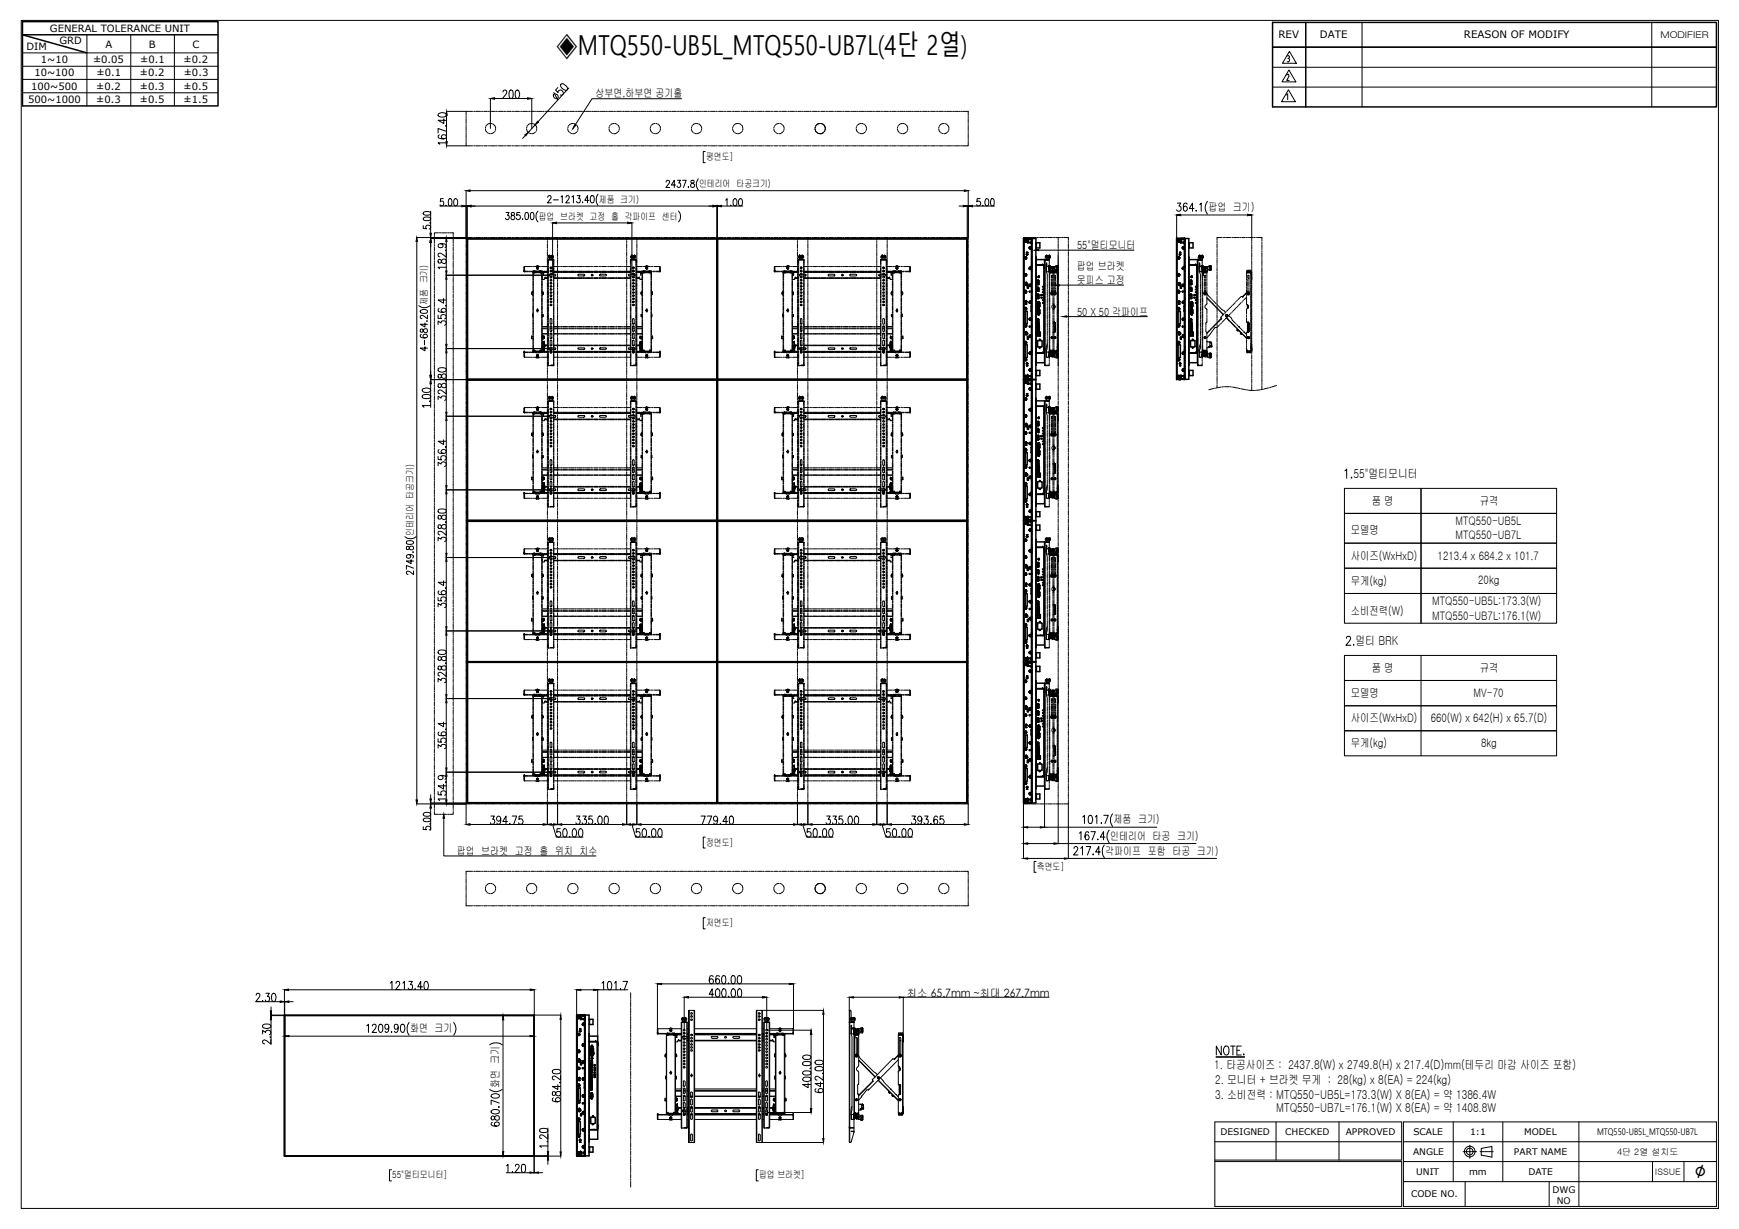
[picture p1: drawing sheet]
<svg xmlns="http://www.w3.org/2000/svg" width="297mm" height="210mm" viewBox="0 0 297 210" stroke-linecap="round" stroke-linejoin="round" font-family="sans-serif">
<defs><g id="words">
<text font-size="4.7" x="94.9" y="9.4">◈MTQ550-UB5L_MTQ550-UB7L(4단 2열)</text>
<text font-size="3.5" x="289.5" y="201.2">∅</text>
<g font-size="2.1">
<text x="231.2" y="81.6">55&quot;멀티모니터</text>
<text x="231.5" y="110.2">멀티 BRK</text>
<text x="207.4" y="182.6">1. 타공사이즈 : 2437.8(W) x 2749.8(H) x 217.4(D)mm(테두리 마감 사이즈 포함)</text>
<text x="207.5" y="185.2">2. 모니터 + 브라켓 무게 : 28(kg) x 8(EA) = 224(kg)</text>
<text x="207.5" y="187.6">3. 소비전력 : MTQ550-UB5L=173.3(W) X 8(EA) = 약 1386.4W</text>
<text x="218" y="189.9">MTQ550-UB7L=176.1(W) X 8(EA) = 약 1408.8W</text>
</g>
<g font-size="2">
<text x="234.3" y="86.2">품 명</text>
<text x="248.6" y="89.7">MTQ550-UB5L</text>
<text x="252.8" y="86.2">규격</text>
<text x="230.7" y="91.2">모델명</text>
<text x="230.7" y="95.6">사이즈(WxHxD)</text>
<text x="245.6" y="95.6">1213.4 x 684.2 x 101.7</text>
<text x="248.6" y="92.1">MTQ550-UB7L</text>
<text x="230.7" y="99.9">무게(kg)</text>
<text x="252.5" y="99.8">20kg</text>
<text x="230.7" y="105">소비전력(W)</text>
<text x="244.6" y="103.3">MTQ550-UB5L:173.3(W)</text>
<text x="244.6" y="105.9">MTQ550-UB7L:176.1(W)</text>
<text x="230.7" y="119.1">모델명</text>
<text x="234.3" y="114.8">품 명</text>
<text x="251.7" y="119.1">MV-70</text>
<text x="252.8" y="114.8">규격</text>
<text x="230.7" y="123.4">사이즈(WxHxD)</text>
<text x="244.4" y="123.4">660(W) x 642(H) x 65.7(D)</text>
<text x="230.7" y="127.6">무게(kg)</text>
<text x="253" y="127.6">8kg</text>
</g>
<g font-size="1.9">
<text x="101.7" y="16.6">상부면,하부면 공기홀</text>
<text x="206.4" y="36.1">팝업 크기)</text>
<text x="183.9" y="46.2">팝업 브라켓</text>
<text x="184" y="42.6">55&quot;멀티모니터</text>
<text x="183.9" y="48.6">못피스 고정</text>
<text x="184" y="53.9">50 X 50 각파이프</text>
<text x="189.6" y="143.4">인테리어 타공 크기)</text>
<text x="190.2" y="140.6">제품 크기)</text>
<text x="78" y="146.1">팝업 브라켓 고정 홀 위치 치수</text>
<text x="188.8" y="146">각파이프 포함 타공 크기)</text>
<text x="154.9" y="170.2">최소 65.7mm ~최대 267.7mm</text>
<text x="70" y="176.3">화면 크기</text>
<text x="85.3" y="185.9" transform="rotate(-90 85.3 185.9)">화면 크기</text>
</g>
<g font-size="1.8">
<text x="218.4" y="6.5">REV</text>
<text x="225.5" y="6.5">DATE</text>
<text x="250" y="6.5">REASON OF MODIFY</text>
</g>
<g font-size="1.7">
<text x="8.5" y="5.4">GENERAL TOLERANCE UNIT</text>
<text x="4.5" y="8.5">DIM</text>
<text x="7" y="10.8">1~10</text>
<text x="10.1" y="7.5">GRD</text>
<text x="15.9" y="10.8">±0.05</text>
<text x="18" y="8.1">A</text>
<text x="23.9" y="10.8">±0.1</text>
<text x="25.4" y="8.1">B</text>
<text x="31.4" y="10.8">±0.2</text>
<text x="32.9" y="8.1">C</text>
<text x="4.8" y="17.6">500~1000</text>
<text x="5.3" y="15.3">100~500</text>
<text x="5.9" y="13.1">10~100</text>
<text x="16.5" y="15.3">±0.2</text>
<text x="16.5" y="17.6">±0.3</text>
<text x="16.5" y="13.1">±0.1</text>
<text x="23.9" y="13.1">±0.2</text>
<text x="23.9" y="15.3">±0.3</text>
<text x="23.9" y="17.6">±0.5</text>
<text x="31.4" y="15.3">±0.5</text>
<text x="31.4" y="17.6">±1.5</text>
<text x="31.4" y="13.1">±0.3</text>
<text x="120.6" y="27.4">평면도]</text>
<text x="102.3" y="34.6">제품 크기)</text>
<text x="119.4" y="32">인테리어 타공크기)</text>
<text x="92" y="37.5">팝업 브라켓 고정 홀 각파이프 센터</text>
<text x="73" y="52.1" transform="rotate(-90 73 52.1)">제품 크기)</text>
<text x="70.6" y="91.5" transform="rotate(-90 70.6 91.5)">인테리어 타공크기)</text>
<text x="120.6" y="144.4">정면도]</text>
<text x="177.1" y="148.6">측면도]</text>
<text x="120.6" y="158.2">저면도]</text>
<text x="67" y="201.3">55&quot;멀티모니터]</text>
<text x="129.7" y="201.3">팝업 브라켓]</text>
</g>
<g font-size="1.6">
<text x="283.6" y="6.4">MODIFIER</text>
<text x="208.5" y="193.9">DESIGNED</text>
<text x="219.5" y="193.9">CHECKED</text>
<text x="229.9" y="193.9">APPROVED</text>
<text x="241.4" y="197.3">ANGLE</text>
<text x="241.4" y="193.9">SCALE</text>
<text x="251.1" y="193.9">1:1</text>
<text x="258.6" y="197.3">PART NAME</text>
<text x="260.3" y="193.9">MODEL</text>
<text x="272.8" y="193.8">MTQ550-UB5L_MTQ550-UB7L</text>
<text x="241.9" y="200.7">UNIT</text>
<text x="250.9" y="200.7">mm</text>
<text x="261.1" y="200.7">DATE</text>
<text x="265.2" y="203.7">DWG</text>
<text x="241" y="204.5">CODE NO.</text>
<text x="265.9" y="205.6">NO</text>
</g>
<g font-size="1.5">
<text x="276.2" y="197.2">4단 2열 설치도</text>
<text x="282.7" y="200.7">ISSUE</text>
</g>
</g></defs>
<!-- layer: 0 -->
<g fill="none" stroke="#000" stroke-width=".25">
<path d="M3.8 3.7h33.4v14.4h-33.4zM37.2 5.9h-33.4l11 3.1M217.4 3.8h75.8v14.5h-75.8zM217.4 8.1h75.8M223 3.8v14.5M79.8 40.7v96.4h85.4v-96.4M79.9 40.7v96.4M79.9 40.8h42.6M122.5 40.7v96.4M122.6 40.7v96.4M122.6 40.8h42.6M165.2 40.7h-42.7v24.1h42.7v-24.1v24.1"/>
<path d="M174.9 40.7v.1M174.9 40.7h1.3h-1.4v96.4h1.4h-1.3v-24h2v24h-.7M175.1 58.6h.1M175.1 55.7h.1M175.1 49.9h.1M175.1 44.1h.1M175.1 58.5h.1M175.1 55.6h.1M175.1 52.7v.1M175.1 49.8h.1M175.1 46.9v.1M175.1 46.9h.1"/>
<path d="M175.1 44h.1M175.1 41.1h.1M175.1 52.7h.1M175.1 55.6v.1M175.1 52.8h.1M175.1 49.8v.1M175.1 47h.1M175.1 44v.1M175.1 41.2h.1M175.1 58.4v.2M175.1 55.5v.2M175.1 52.6v.2"/>
<path d="M175.1 49.7v.2M175.1 46.8v.2M175.1 43.9v.2M175.1 41v.2M175.1 58.5v.1M175.1 58.4h.1M175.1 58.4v.1M175.1 55.5v.1M175.1 49.7v.1M175.1 43.9v.1M175.1 58.6l.1 .1M175.1 52.8l.1 .1"/>
<path d="M175.1 44.2h.1M175.1 58.4h.2M175.1 55.5h.1M175.1 49.7h.2M175.1 44h.2M175.1 41h.2M175.1 58.9h.4v2.2h-.4zM175.1 53.2h.4v2.1h-.4zM175.1 49.9l.1 .1M175.1 44.1l.1 .1M175.1 55.6l.1 .1M175.1 49.7h.1"/>
<path d="M175.1 43.9h.1M175.1 52.6h.1M175.1 46.8h.1M175.1 41h.1M175.2 58.7h.1M175.2 55.8h.1M175.2 52.9h.1M175.2 50h.1M175.2 47.1h.1M175.2 44.2h.1M175.2 41.3h.1M175.2 55.6h.1"/>
<path d="M175.2 46.8v.1M175.2 41.2h.1M175.2 49.9h.1M175.2 47h.1M175.2 49.8h.1M175.2 55.6h.2l-.1 .2M175.2 46.8l-.1 .2 .1 .1M175.2 44v.1zM175.2 46.9h.1M175.2 44h.1M175.2 41.1h.1M175.2 56.8v.1"/>
<path d="M175.2 51.6h.1M175.2 48.4h.1M175.2 56.9h.1M175.2 58.4h.1M175.2 55.5h.1M175.2 52.6h.1M175.2 49.7h.1M175.2 46.8h.1M175.2 41h.1M175.2 58.4l.1 .1-.1 .1M175.2 52.6l.1 .1-.1 .1M175.2 46.8l.1 .1-.1 .1"/>
<path d="M175.2 41l.1 .1-.1 .1M175.2 58.3v.1M175.2 55.4h.1M175.2 52.5v.1M175.2 43.9h.1M175.2 50h-.1h.1M175.2 58.5h.1M175.2 56.8h.1M175.2 51.5h.1M175.2 57.2h.2h-.2M175.2 41.1v.1zM175.2 44.1h.1"/>
<path d="M175.2 52.7h.1M175.2 55.6v.1zM175.2 58.6h.1M175.2 44.1v.1M175.2 55.7h.1M175.2 52.8h.1M175.2 51.9h.2h-.2M175.2 48.7h.2h-.2M175.2 47v.1M175.2 41l-.1 .2 .1 .1M175.2 55.5l-.1 .1v.1M175.2 52.6l-.1 .2 .1 .1"/>
<path d="M175.2 49.7l-.1 .1v.1M175.2 58.6v.1M175.2 51.6l.1 .1M175.2 58.4v.1M175.2 52.6v.1M175.2 56.7h.1M175.2 51.4h.1M175.2 48.3h.1M175.2 41v.1M175.2 48.5h.1M175.2 43.9l-.1 .2 .1 .1M175.2 41l-.1 .1"/>
<path d="M175.2 52.6l-.1 .1M175.2 58.4l-.1 .1M175.2 55.5l-.1 .1M175.2 46.8l-.1 .1M175.2 44h-.1M175.2 46.8h.1l-.2 .1M175.2 58.4l.2 .1-.1 .2M175.2 52.6l.2 .1-.1 .2M175.2 49.7l.2 .1-.1 .2M175.2 43.9l.2 .1-.1 .2M175.2 41l.2 .1-.1 .2M175.2 58.5v.1"/>
<path d="M175.2 52.8h-.1M175.2 51.5l.1 .1M175.2 58.6v-.2l-.1 .2 .1 .1M175.2 52.7v.2M175.2 52.7v.1M175.2 55.5l.1 .1M175.2 49.7l.1 .1M175.2 43.9l.1 .1M175.3 48.3h.1M175.3 48.3h-.1M175.3 58.6h-.1M175.3 55.7h-.1"/>
<path d="M175.3 49.9h-.1M175.3 44.1h-.1M175.3 56.7h.1M175.3 51.4v.1M175.3 58.6h.1M175.3 55.7h.1M175.3 52.8h.1M175.3 49.9h.1M175.3 47h.1M175.3 44.1h.1M175.3 41.2h.1M175.3 58.4h.1"/>
<path d="M175.3 55.6h.1M175.3 52.7h.1M175.3 49.8h.1M175.3 46.9h.1M175.3 44h.1M175.3 41.1h.1M175.3 58.4v.1M175.3 58.5v.1M175.3 55.5v.2M175.3 49.7v.2M175.3 46.8v.2M175.3 55.5h.1"/>
<path d="M175.3 49.7h.1M175.3 46.8h.1M175.3 56.9h.1M175.3 51.6h.1M175.3 48.4h.1M175.3 51.5h.1M175.3 58.5h.1M175.3 55.6v.1M175.3 49.8v.1M175.3 44v.1M175.3 52.7v.1M175.3 46.9v.1"/>
<path d="M175.3 56.8h.1M175.3 48.6l-.1 .1 .1-.1M175.3 57l.1 .2-.1-.2M175.3 51.7l-.1 .2 .1-.2M175.3 51.7l.1 .2-.1-.2M175.3 57l-.1 .2 .1-.2M175.3 48.6l.1 .1-.1-.1M175.3 52.8l-.1 .1M175.3 56.7l-.1 .2M175.3 51.4l-.1 .2M175.3 48.3v.2M175.3 56.8h-.1"/>
<path d="M175.3 51.5h-.1M175.3 46.8v.3M175.3 41.2h-.1M175.3 48.5h.1M175.3 56.8l.1 .1M175.3 43.4h.1M175.3 43.1h.2h-.1l.1 .2zM175.3 52.6l-.2 .1M175.3 48.4h-.1M175.3 52.8h-.1M175.3 41.2l-.1 .1M175.3 55.7l-.1 .1"/>
<path d="M175.3 49.9l-.1 .1M175.3 47h-.1M175.3 44.1l-.1 .1M175.3 51.5v.2M175.3 58.5v-.1v.2M175.3 44v-.1v.2M175.3 41.1v.1M175.3 58.6l-.1 .1M175.3 55.8h-.1M175.3 50h-.1M175.3 47.1h-.2M175.3 44.2h-.1"/>
<path d="M175.3 41.3h-.2M175.3 43.3h.1M175.3 43.5h.1M175.4 48.3h.1M175.4 56.8h.1M175.4 51.5h.1M175.4 48.3v.1M175.4 48.4h.1M175.4 43.4l-.1 .1M175.4 51.6h.1M175.4 43.5h.1M175.4 43.3h.1"/>
<path d="M175.4 40.7h.8v24.1h-1.3v-24.1M175.4 56.9l.2 .1-.1 .1zM175.4 48.5h.2l-.1 .1h-.1zM175.4 43.4h.1M175.5 43.4h.1M175.5 48.9h.2v.3h-.2M175.5 41.2h.2v.3h-.2M175.5 57.6h.2l-.1 .3h-.1zM175.5 57.6h.1M175.5 49.2h.1M175.5 41.5h.1M175.5 48.9h.1"/>
<path d="M175.5 41.2h.1M175.5 43.4h-.1M175.5 41.2v.3M175.5 48.9v.3M175.5 43.5h.1M175.5 43.1v.2v-.2M175.5 43.4v.1M175.8 40.7h.1M175.8 55.8l.1-.1 .1 .2zM175.8 55.7h.2M175.8 49.8h.2M175.8 49.7h.2v.1h-.2z"/>
<path d="M175.8 57.5h.1M175.8 54.5v.1M175.8 51.7h.1M175.8 48.7v.1M175.8 45.9h.1M175.8 42.3v.1M175.8 54.6h.1M175.8 48.8h.1M175.9 57.5h.1M175.9 51.7h.1M175.9 45.9h.1M175.9 42.4h.1"/>
<path d="M175.9 57.4h-.1M175.9 54.5h-.1M175.9 51.6h-.1M175.9 48.7h-.1M175.9 45.8h-.1M175.9 42.3h-.1M175.9 57.3v.3M175.9 54.4v.2M175.9 51.5v.3M175.9 48.6v.2M175.9 45.7v.3M175.9 42.2v.2"/>
<path d="M175.9 57.4h.1M175.9 54.5h.1M175.9 51.6h.1M175.9 48.7h.1M175.9 45.8h.1M175.9 42.3h.1M175.9 54.5v.1M175.9 57.4v.1M175.9 51.6v.1M175.9 48.8h.1M175.9 45.8v.1M175.9 48.9h.1"/>
<path d="M175.9 54.7h.1M175.9 57.3h.2M175.9 54.4h.2M175.9 51.5h.2M175.9 48.6h.2M175.9 45.7h.2M175.9 42.2h.2M175.9 54.6l.1 .1M175.9 48.8l.1 .1M175.9 42.3l.1 .1M175.9 54.6h.1M175.9 41.4h.1"/>
<path d="M175.9 57.3h.1M175.9 54.4h.1M175.9 51.5h.1M175.9 48.6h.1M175.9 45.7v.1M175.9 42.2h.1M175.9 45.7h.1M175.9 46h.1M175.9 42.3h.1zM175.9 57.3l-.1 .2 .2 .1M175.9 42.2l-.1 .1 .2 .2M175.9 41.5h.2"/>
<path d="M175.9 41.4h.2M175.9 41.4h.2v.1h-.2zM176 54.5h.1M176 51.7h.1M176 45.9h.1M175.9 57.3l.2 .1-.2 .1M176 57.3h.1M176 54.6h.1M176 48.8h.1M176 57.5h-.1M176 42.4h-.1M176 45.8h-.1"/>
<path d="M176 54.5h-.1M176 48.6l.1 .1-.1 .1M176 54.4l.1 .1v.2M176 42.2l.1 .1v.2M176 57.5h.1M176 48.9h.1M176 42.4h.1M176 57.4h.1M176 42.3h.1M176 45.8v.1M176 51.6v.1M176 54.5v.1"/>
<path d="M176 45.7h.1M176 45.8h.1M176 51.6h.1M176 48.7h.1M176 57.3h-.1M176 54.4l-.2 .2 .2 .1M176 51.7v.1M176 51.5h.1M176 45.7l-.2 .1 .2 .1M176 42.3v.2M176 42.2l-.1 .1M176 51.5a.15 .15 0 0 0-.2 .2 .15 .15 0 0 0 .2 .1"/>
<path d="M176 48.6l-.2 .2 .2 .1M176 48.6v.1M176 54.4v.1M176 54.7h.1M176 57.5v.1M176 54.4h.1M176 45.7v.1M176 41.4h.1M176 48.7v.1M176 42.3v.1M176 57.6h.1M176 48.7h-.1"/>
<path d="M176 51.5l.1 .1v.2M176 45.7l.1 .1v.2M176 57.4v.1M176 48.7l-.1 .1M176 54.6v.1M176 57.6v-.3l.1 .1v.2M176 54.4v.2M176 51.5v.3M176 48.6v.2M176 45.7v.3M176 42.2v.2M176.1 57.4l-.1 .1"/>
<path d="M176.1 51.6l-.1 .1M176.1 42.3l-.1 .1M176.1 57.4h.1M176.1 54.6h.1M176.1 51.6h.1M176.1 45.8h.1M176.1 45.9h.1M176.1 54.5v.1M176.1 48.7v.1M176.1 45.8l-.1 .1M176.1 42.2v.1M176.1 48.7h.1"/>
<path d="M176.1 54.5h.1M176.1 42.3h.1M176.1 45.8v.1M176.1 51.6v.1M176.1 57.4v.1M176.1 57.6h-.2M176.1 54.7h-.1M176.1 51.8h-.2M176.1 46h-.2M176.1 42.5h-.2M176.1 53.2h.1M176.2 40.7h.1"/>
<path d="M176.2 40.8h.1M176.2 40.9h.1M176.2 40.8l-1.1 .1h1.1M176.2 57.8v.1M176.2 53.1h.1M176.2 48.4h.1M176.2 44.3h.1M176.2 43.6h.1M176.2 42.2h.1M176.2 57.2h.1M176.2 52.4h.1M176.2 47.6h.1"/>
<path d="M176.2 57.9h.1M176.2 47.7h.1M176.2 59.2h.1M176.2 57.5h.1M176.2 55.9h.1M176.2 55.6h.1M176.2 55.7h.1M176.2 54.8h.1M176.2 54.5h.1M176.2 52.8h.1M176.2 51.1h.1M176.2 50.9h.1"/>
<path d="M176.2 50.8h.1M176.2 50h.1M176.2 49.7h.1M176.2 48h.1M176.2 46.2h.1M176.2 46.3h.1M176.2 44.9h.1M176.2 41.2h.1M176.2 41.5h.1M176.2 44h.1M176.2 42.6h.1M176.2 41.7h.1"/>
<path d="M176.2 41h.1M176.2 41.1h.1M176.2 59.9h.1M176.2 45.4h.1M176.2 45.7h.1M176.2 45.5h.1M176.2 45.8h.1M176.2 52.3l-.1 .8M176.2 43h.1M176.9 44.5h.1M176.9 44h.1M176.9 43.9v18.5"/>
<path d="M176.9 41.5h.7v.8h-.7M176.9 42.3h.1M176.9 44.3h1.5v17.6h-1.5M176.9 41.5h.1M177 56.8v.2M177 41.5v.8M177.2 50.9v-.5v.6M177.2 50.9v.1M177.2 56.7h.5v.7h-.5zM177.2 48h.1M177.2 54.6v.4zM177.2 55h.1"/>
<path d="M177.2 56.8h.5v.5h-.5M177.2 55v.1M177.2 55.6v.7M177.2 56.7v.7M177.2 56.3l.1 .1M177.2 53.5l.1 .2M177.2 52.3l.1 .2M177.2 49.6v.1M177.2 55l.1 .1M177.2 49.2v.1M177.2 56.3h.1M177.2 55.6h.1"/>
<path d="M177.2 56.3v-.7v.7M177.2 50.3h.1M177.2 54.6v.1M177.2 51h.2h-.2M177.2 54.6h.1M177.2 55.1h.1M177.2 54.7h.1M177.2 50.9h.1M177.2 50.4h.1M177.2 49.7h.1M177.2 49.2h.1M177.2 49.3h.1"/>
<path d="M177.2 49.6h.1M177.2 48.6h.1M177.2 47.9v.7M177.2 49.2v.5M177.2 50.3l.2 .1M177.2 48v.6M177.2 50.4v.5M177.2 51.8v.5M177.2 58.2v1M177.2 50.9h.2M177.2 55.4l.1-.1 .1 .1M177.2 56.5l.1 .1 .1-.1"/>
<path d="M177.2 53.4l.1 .1M177.2 52.2l.1 .1M177.2 49.2h.2v.6l-.2-.1M177.2 52.9v.1M177.3 55.5l-.1 .1M177.3 58.1l-.1 .1M177.3 54.5h-.1M177.3 50.3h-.1M177.3 47.9h-.1M177.3 52.8l.1-.1 .1 .1M177.3 51.6l.1-.1 .1 .1M177.3 58.2h.6"/>
<path d="M177.3 56.1h.1M177.3 55.9h.1M177.3 56.4h.1M177.3 55.8h.1M177.3 55.7h.1M177.3 55.6h.1M177.3 56.5v.1M177.3 48.5h.1M177.3 48.1h.1M177.3 55.7v-.1v.1M177.3 56v.1zM177.3 50.9h.1"/>
<path d="M177.3 50.5h.1M177.3 50.4h.1M177.3 55.4l-.1 .2M177.3 53.7l.1 .1 .1-.1M177.3 52.5l.1 .1 .1-.1M177.3 48h.1M177.3 48h-.1M177.3 54.5h.1v.6h-.1M177.3 50.4h-.1M177.3 48.1v.4M177.3 50.4v.5M177.3 56.4v.1"/>
<path d="M177.3 47.9h.1M177.3 51.7l-.1 .1M177.3 56.4h.2zM177.3 53.5h.2M177.3 52.3h.2M177.3 55.3h.1M177.3 53.7h.2M177.3 52.8h.2M177.3 51.6l.3 .1M177.3 56.6h.1M177.3 55.6h.2h-.2M177.3 55h.1"/>
<path d="M177.3 54.6h.1M177.3 52.3h.1M177.3 53.5h.1M177.3 51.8h.1M177.3 49.7h.1M177.3 49.2h.1M177.3 53.4h.1M177.3 53.1h.1M177.3 56.8l.3 .2-.1 .2h-.2zM177.3 55.7v.3v-.3M177.3 49.2v.5M177.3 51.6v.1"/>
<path d="M177.3 51.8v.5M177.3 52.8v.6M177.3 54.6v.4M177.3 51.6h.2M177.3 52.9v.1M177.3 53.1v.3M177.3 52.5h.2M177.3 55.3v.1M177.4 56v.1zM177.4 56.1h.1M177.4 55.9h.1M177.4 55.8h.1"/>
<path d="M177.4 55.7h.1M177.4 55.6h.1M177.4 56.3h.1M177.4 55.7v-.1v.1M177.4 56.1v.2v-.2M177.4 54.7h.1M177.4 55h.1M177.4 53.4h.1M177.4 53.3h.1M177.4 53.2h.1M177.4 53.1h.1M177.4 52.2h.1"/>
<path d="M177.4 52.1h.1M177.4 52h.1M177.4 51.9h.1M177.4 49.3h.1M177.4 49.7h.1M177.4 50.3v.6M177.4 47.9v.1M177.4 56v.1M177.4 55.6v.4M177.4 50.3h-.1h.1M177.4 48.6h-.2h.2M177.4 48h-.1h.1"/>
<path d="M177.4 50.9h.1M177.4 50.4h.1M177.4 48.6h.1M177.4 48h.1M177.4 54.6l-.1 .5M177.4 55.3l.1 .1M177.4 48v.6M177.4 49.2v.5M177.4 50.4v.5M177.4 47.2h.1M177.4 48.4h.1M177.4 57.3v.1"/>
<path d="M177.4 49.4v.1M177.4 56.7h.1M177.4 55.7v.3v-.3M177.4 48v.6h-.2v-.6M177.4 50.9v.1M177.5 52.9v.1M177.5 55.5h.1M177.5 55.6h.1M177.5 53h-.2h.2M177.5 56.4h.1M177.5 56.4v-.8v.8M177.5 52.3h.1"/>
<path d="M177.5 51.8h-.2M177.5 53.5h.1M177.5 53.3h.1M177.5 53.4h.1M177.5 53.2h.1M177.5 53.1h.1M177.5 52.2h.1M177.5 52.1h.1M177.5 51.9h.1M177.5 52h.1M177.5 51.8h.1M177.5 55.4h-.2"/>
<path d="M177.5 55.4v.1M177.5 53.6v.1M177.5 56.5l-.1 .1M177.5 56.5h-.2M177.5 52.9l-.3 .1v.5M177.5 59.4v.1M177.5 57.3v.1M177.5 52.8h-.2M177.5 56.3v.2M177.5 53l.1 .5zM177.5 51.8l.1 .5zM177.5 52.8l.1 .2"/>
<path d="M177.5 51.6v.2M177.5 51.6v.1M177.5 55.6v.8M177.5 52.5h-.2M177.5 51.7h.1M177.6 57h.1M177.6 53.6l-.3 .1M177.6 52.3l-.1 .2M177.6 53l-.1 .6M177.6 51.7v.6M177.9 58.1l.1 .1M178 59.2h-.8"/>
<path d="M178 58.2v1M178.1 45.3h.1M178.4 45.3h-1.5h1.5M178.4 45.3v15v-15M178.4 59.8h.1M178.4 59.6h.1M178.4 45.9h.1M178.4 45.7h.1M178.4 45.5h.1M201 40.7h2.1v24.1h-2.1zM201 40.8v24M201 40.7h.1"/>
<path d="M201 40.7v24.1M201.2 58.6h.1M201.2 55.7h.1M201.2 49.9h.1M201.2 44.1h.1M201.2 58.6l.2 .1M201.2 44.2h.2M201.2 58.4h.2v.2M201.2 44l.2-.1v.2M201.2 52.6h.3M201.2 58.9h.4v2.2h-.4zM201.2 53.2h.4v2.1h-.4z"/>
<path d="M201.2 58.5h.1M201.2 55.6h.1M201.2 52.7v.1M201.2 49.8h.1M201.2 46.9v.1M201.2 46.9h.1M201.2 44h.1M201.2 41.1h.1M201.2 52.7h.1M201.2 55.6v.1M201.2 52.8h.1M201.2 49.8v.1"/>
<path d="M201.2 47h.1M201.2 44v.1M201.2 41.2h.1M201.2 58.4v.2M201.2 52.6v.2l.2 .1M201.2 43.9v.2M201.2 58.5l.1 .1M201.3 52.8h.1M201.3 47h.1M201.3 55.6h-.1M201.3 52.7h-.1M201.3 49.8h-.1"/>
<path d="M201.3 46.9h-.1M201.3 41.1h-.1M201.3 58.4h.1M201.3 44h.1M201.3 58.4l-.1 .1M201.3 44h-.1M201.3 41.2h.1M201.3 55.7h.1M201.3 49.9h.1M201.3 44.1h.1M201.3 46.9l-.1 .1 .1 .1M201.3 55.5v.1"/>
<path d="M201.3 52.7h.1M201.3 49.7v.1M201.3 43.9v.1M201.3 41.1h.1M201.3 58.6h.1M201.3 58.4l-.1 .2 .1 .1M201.3 52.6l-.1 .2 .1 .1M201.3 43.9l-.1 .2 .1 .1M201.3 55.5l-.1 .2M201.3 49.7l-.1 .2M201.3 46.9h.2l-.1 .2M201.3 41l-.1 .2 .1 .1"/>
<path d="M201.3 58.5h.2M201.3 49.8h.2M201.3 44h.2M201.3 55.6v.1M201.3 49.9l.1 .1M201.3 44.1l.1 .1M201.3 55.5h.1M201.3 49.7h.1M201.3 43.9h.1M201.3 52.6h.1M201.3 46.8h.1M201.3 41h.1"/>
<path d="M201.3 55.8h.1M201.3 50h-.1h.2M201.3 41.3h.1M201.3 58.5h.1M201.3 55.6h.1M201.3 49.8h.1M201.3 49.8l.1 .1zM201.3 55.6l.1 .1zM201.3 46.9h.1M201.3 52.7v.1M201.3 58.4v.2M201.3 52.6l.2 .1"/>
<path d="M201.3 49.9l.2-.1-.1-.1-.2 .1v.1M201.3 56.8h.1M201.3 48.4h.1M201.3 56.7h.1M201.3 51.4h.1M201.3 48.3h.1M201.3 56.8v.1M201.3 51.6h.1M201.3 52.6l.2 .1-.2 .1M201.3 46.8l.1 .2M201.3 41l.2 .1-.2 .1M201.3 58.3l.1 .1"/>
<path d="M201.3 55.4h.1M201.3 52.5l.1 .1M201.4 58.6h-.1M201.4 55.7h-.1M201.4 52.8h-.1M201.4 49.9h-.1M201.4 47h-.1M201.4 44.1h-.1M201.4 41.2h-.1M201.4 55.5h.1M201.4 46.8h.1M201.4 49.7l.1 .1-.1 .2"/>
<path d="M201.4 55.6h.1M201.4 41.2h.1M201.4 49.8h.1M201.4 47h.1M201.4 41.1l-.1 .1 .2-.1M201.4 41.3h.1M201.4 43.9v.1M201.4 44.1v.1M201.4 49.7h.1M201.4 49.9h.1M201.4 55.7h.1M201.4 58.6h.1"/>
<path d="M201.4 58.4h.1M201.4 52.8h.1M201.4 52.6h.1M201.4 41.1h.1M201.4 44.1h.1M201.4 52.7h.1M201.4 56.8h.1M201.4 58.4l.1 .1-.2 .1M201.4 51.5l-.1 .1M201.4 56.8v.1M201.4 51.5v.1M201.4 48.4h.1"/>
<path d="M201.4 58.4l.1 .1-.1 .2M201.4 55.8h-.2h.2M201.4 55.6h.1l-.1 .2M201.4 52.6l.1 .1-.1 .2M201.4 43.9l.1 .1-.1 .2M201.4 41l.1 .1-.1 .2M201.4 58.4l.1 .1M201.4 52.6l.1 .1M201.4 46.8l.1 .1M201.4 58.4v.1M201.4 56.9h.1M201.4 44h.1"/>
<path d="M201.4 41h.1M201.4 47v.1M201.4 50h.1M201.4 55.8h.1M201.4 58.6v.1M201.4 51.6v.1M201.4 48.4v.1M201.4 41h-.1M201.4 56.7h.1M201.4 51.4v.1M201.4 48.3h.1M201.4 43.9h.1"/>
<path d="M201.4 51.6h.1M201.4 48.5h.1M201.4 51.5h.1M201.4 46.9h.1M201.4 47.1h.1M201.4 44.2h.1M201.4 55.5l-.1 .1M201.4 57l.1 .2h-.2h.2zM201.4 51.7l.1 .2h-.2h.2zM201.4 48.6l.1 .1h-.2h.2zM201.4 48.6l-.1 .1 .1-.1M201.4 51.7l-.1 .2 .1-.2"/>
<path d="M201.4 57l-.1 .2 .1-.2M201.4 56.7l-.1 .2M201.4 51.4l-.1 .2M201.4 52.8v.1M201.4 44l-.1 .1M201.4 44v.1M201.4 52.7v.1M201.4 58.5v.1M201.4 41.1h-.1h.2M201.4 48.3l-.1 .1M201.4 55.5l.1 .2h-.2M201.4 52.6v.3"/>
<path d="M201.4 46.8v.2M201.4 41v.2M201.4 58.5h.1M201.4 55.6v.1M201.4 49.8v.1M201.4 41.1v.1M201.4 46.9v.1M201.5 48.4h.1M201.5 56.7v.1M201.5 51.4v.1M201.5 48.3h.1M201.5 55.5h-.3v.2"/>
<path d="M201.5 46.8h-.3v.2M201.5 41h-.3v.2M201.5 48.4h-.1M201.5 52.8h-.1M201.5 41.2l-.1 .1M201.5 58.6h-.1M201.5 55.7l-.1 .1M201.5 49.9l-.1 .1M201.5 47h-.1M201.5 44.1l-.1 .1M201.5 58.6l-.1 .1M201.5 55.8h-.1"/>
<path d="M201.5 52.8l-.1 .1M201.5 50h-.1M201.5 47.1h-.3M201.5 44.2h-.1M201.5 41.3h-.3M201.5 56.9h-.1M201.5 51.6h-.1M201.5 43.5h.1M201.5 56.8h.1M201.5 51.5h.1M201.5 56.8v.1M201.5 43.4h.1"/>
<path d="M201.5 43.1l.1 .2-.1-.2M201.5 43.1h.2h-.2M201.5 43.4v.1M201.5 56.8h-.1M201.5 51.5h-.1M201.5 51.5v.1M201.5 48.3v.1M201.5 51.6v.1M201.5 48.5l.1-.1 .1 .2zM201.5 43.3h.1M201.6 43.4h-.1M201.6 43.5h.1"/>
<path d="M201.6 43.3h.1M201.6 43.4h.1M201.6 56.9h.1v.1h-.2zM201.6 57.6h.2v.3h-.2zM201.6 48.9h.2v.3h-.2zM201.6 41.2h.2v.3h-.2zM201.6 43.4l-.1 .1M201.7 43.4h.1M201.7 43.4l-.1 .1M201.7 43.1l-.1 .2 .1-.2M201.9 40.7h.1M201.9 49.8h.2"/>
<path d="M201.9 55.8h.2zM202 49.7l.1 .1-.1 .1zM202 55.7h.1M202 48.9h.1M202 54.7h.1M202 54.4h.1a.15 .15 0 0 1 .2 .1 .15 .15 0 0 1-.2 .2M202 51.5h.2v.3M202 48.6h.2v.2M202 45.7l.2 .1-.1 .1M202 42.2l.2 .1v.1M202 57.3h.2M202 45.9h.1"/>
<path d="M202 57.5h.1M202 54.6h.1M202 51.7h.1M202 48.8h.1M202 42.4h.1M202 41.4h.1M202 57.4v.1M202 54.5h.1M202 51.6v.1M202 48.7h.1M202 45.8v.1M202 42.3v.1"/>
<path d="M202 54.4v.2l.1 .1M202 51.8v-.3v.2l.1 .1M202 48.6v.2M202 57.4h.1M202 51.6h.1M202 45.8h.1M202 42.3h.1M202 41.4h.2zM202 48.8l.1 .1M202 54.4a.14 .14 0 0 0 0 .2 .14 .14 0 0 0 .2 .1 .14 .14 0 0 0 0-.2l-.1-.1M202 48.6v.2l.2 .1M202 54.5h.2"/>
<path d="M202 51.6h.2M202 48.7h.2M202 45.8h.2M202 42.3h.2M202 54.5v.1M202 48.7v.1M202 41.5h.2M202 41.4h.2M202 48.6h.1M202.1 57.5h.1M202.1 54.6h.1M202.1 51.7h.1"/>
<path d="M202.1 48.8h.1M202.1 45.9h.1M202.1 42.4h.1M202.1 57.4l-.1 .1M202.1 54.5h-.1M202.1 51.6l-.1 .1M202.1 48.7h-.1M202.1 45.8h-.1M202.1 42.3l-.1 .1M202.1 54.5v.1M202.1 57.4h.1M202.1 54.5h.1"/>
<path d="M202.1 51.6h.1M202.1 48.7h.1M202.1 45.8h.1M202.1 42.3h.1M202.1 45.8l-.1 .1M202.1 57.3h.1M202.1 51.5h.1M202.1 48.6h.1M202.1 45.7v.1M202.1 42.2h.1M202.1 57.3l-.1 .3M202.1 54.4h-.1"/>
<path d="M202.1 51.5h-.1M202.1 45.7h-.1M202.1 45.7h.1M202.1 45.8v.1M202.1 51.6v.1M202.1 42.3v.1M202.1 48.7v.1M202.1 57.4v.1M202.1 51.7v.1M202.1 48.7l.1 .1M202.1 57.3l.1 .1-.1 .1M202.1 41.4h.1"/>
<path d="M202.1 54.4h.1M202.1 45.9h-.1v-.2v.2l.1 .1M202.1 42.2l-.1 .1v.1M202.1 48.9h.1M202.1 57.3l.2 .1-.2 .2 .1-.1M202.1 51.5l.2 .1-.2 .1M202.1 45.7l.2 .1-.2 .2M202.1 54.5l.1 .1M202.1 45.9v.1M202.1 48.6l.1 .1M202.1 54.4v.1M202.1 54.7h.1"/>
<path d="M202.1 42.2l.2 .1-.1 .2-.2-.2v-.1M202.1 48.6l.2 .1-.1 .2M202.2 57.4h.1M202.2 54.5h.1M202.2 51.6h.1M202.2 48.7h.1M202.2 45.8h.1M202.2 42.3h.1M202.2 57.3h.1M202.2 54.4l-.1 .1M202.2 51.5h.1M202.2 48.6h.1"/>
<path d="M202.2 45.7v.1M202.2 42.2h.1M202.2 54.6h.1M202.2 45.9h.1M202.2 57.5h.1M202.2 54.5v.1M202.2 51.7h.1M202.2 48.8h.1M202.2 42.4h.1M202.2 48.7v.1M202.2 57.6h-.1M202.2 54.7h-.1"/>
<path d="M202.2 48.9h-.1M202.2 46h-.1M202.2 42.5h-.1M202.2 57.3l-.2 .1 .1 .2M202.2 57.4v.1M202.2 51.6v.1M202.2 45.8l-.1 .1M202.2 42.3l-.1 .2M202.2 57.3v.3M202.2 42.3v.1M202.2 57.6h-.2M202.2 51.8h-.2"/>
<path d="M202.2 46h-.2M202.2 42.5h-.2M202.2 57.5h-.1M202.2 51.7h-.1M202.2 48.8l-.1 .1M202.2 42.4h-.1M202.2 45.8v.1M202.3 40.7h.1M202.3 40.8h.1M202.3 52.3h.1M202.3 53.2h.1M202.3 40.9h.1"/>
<path d="M202.3 40.8l-1.1 .1h1.1M202.3 43.6h.1M202.3 42.2h.1M202.3 52.4h.1M202.3 57.9h.1M202.3 53.1h.1M202.3 48.4h.1M202.3 57.2h.1M202.3 47.7h.1M202.3 59.2h.1M202.3 55.9h.1M202.3 55.7h.1"/>
<path d="M202.3 55.6h.1M202.3 52.8h.1M202.3 50.9h.1M202.3 44h.1M202.3 41.2h.1M202.3 41.1h.1M202.3 57.5h.1M202.3 54.8h.1M202.3 54.5h.1M202.3 51.1h.1M202.3 50.8h.1M202.3 50h.1"/>
<path d="M202.3 49.7h.1M202.3 48h.1M202.3 46.2h.1M202.3 46.3h.1M202.3 44.9h.1M202.3 41.5h.1M202.3 42.6h.1M202.3 41.7h.1M202.3 45.7h.1M202.3 45.8h.1M202.3 45.5h.1M202.3 45.4h.1"/>
<path d="M202.3 59.9h.1M202.3 41h.1M202.3 52.3v.8M202.3 40.7v24.1M202.3 43h.1M202.4 57.8l-.1 .1M202.4 53.1h-.1M202.4 48.4h-.1M202.4 44.3h.1M202.4 59.9h.1M202.4 45.4h.1M202.4 45.7h.1"/>
<path d="M202.4 45.1h-.1M202.4 49.8l-.1 .1M202.4 40.7v24.1M202.4 54.6l-.1 .1M202.4 59.4l-.1 .1M203.1 41.5h.1M203.1 44.5h.1M203.1 44h.1M203.1 43.9v18.5M203.1 41.5h.7v.8h-.7M203.1 42.3h.1M203.1 44.3h1.4v17.6h-1.4"/>
<path d="M203.1 56.8v.2M203.1 41.5v.8M203.3 55h.1M203.3 50.9v.1M203.3 50.4v.6M203.3 48h.1M203.3 54.6h.1M203.3 56.3l.2 .1M203.3 53.5h.1M203.3 52.3h.1M203.3 49.6v.1M203.3 56.7h.5v.7h-.5z"/>
<path d="M203.3 56.8h.5M203.3 55l.1 .1M203.3 49.2v.5M203.3 54.6v.4M203.3 57.3h.5M203.4 55.6v.7zM203.4 48h.1M203.4 49.3h.1M203.4 50.4h.1M203.4 54.6v.1M203.4 51h.1h-.1M203.4 50.3l.1 .1"/>
<path d="M203.4 49.6v.1M203.4 56.3h.1M203.4 54.6h.1M203.4 55.1h.1M203.4 54.7h.1M203.4 55h.1M203.4 50.9h.1M203.4 49.7h.1M203.4 49.2h.1M203.4 49.6h.1M203.4 48.6h.1M203.4 47.9l-.1 .7"/>
<path d="M203.4 48v.6M203.4 49.3v.3M203.4 50.4v.5M203.4 51.8v.5M203.4 53v.5M203.4 54.7v.3M203.4 54.6h-.1M203.4 49.2h.2v.6l-.2-.1M203.4 52.9l-.1 .1M203.4 51.7l-.1 .1M203.4 55.5l-.1 .1M203.4 50.3h-.1"/>
<path d="M203.4 47.9h-.1M203.4 55.6h.1M203.4 51.7h.1M203.4 51.8v.5zM203.4 56.5v.1M203.4 55.9h.1M203.4 55.8h.1M203.4 55.6v.1h.1M203.4 50.3h.1M203.4 48.5h.1M203.4 48.1h.1M203.4 50.5h.1"/>
<path d="M203.4 48.1v.4M203.4 55.4v.2M203.4 49.2l-.1 .1M203.4 52.3v.2M203.4 47.9h.1M203.4 50.4v.5zM203.4 53.5v.2M203.4 53.1v.3M203.4 56.4v.1M203.4 55.4l.1-.1 .1 .1M203.4 56l.1 .1zM203.4 56.1h.1"/>
<path d="M203.4 55.6h.1v.1M203.4 56.5l.1 .1 .1-.1M203.4 53.4v.1M203.4 52.2v.1M203.4 58.1v1.1h.7M203.4 54.5h.1M203.4 56.6h.1M203.4 55.3h.1M203.4 52.3h.1M203.4 53.5h.1M203.4 51.8h.1M203.4 56.8h.3l.1 .2-.1 .2h-.3z"/>
<path d="M203.4 54.5h.2v.6h-.2M203.4 52.8v.6M203.4 52.5h.3M203.4 49.2v.5M203.4 51.6v.1M203.4 54.6v.4M203.4 52.9v.1M203.4 55.3v.1M203.4 52.8l.1-.1 .2 .1M203.4 51.6l.1-.1 .2 .1M203.4 52.3h.3zM203.4 55.3h.2"/>
<path d="M203.4 58.2h.7M203.4 52.8h.3M203.4 51.6l.3 .1M203.4 53.7l.1 .1M203.4 52.5l.1 .1M203.4 53.7l.1 .1 .2-.1M203.4 52.5l.1 .1 .2-.1M203.4 51.7v.1M203.5 53h.2l-.3 .1M203.5 53.5h.1M203.5 56.1v.2zM203.5 55.6h.1h-.1"/>
<path d="M203.5 56v.1M203.5 55.6v.1zM203.5 54.7h.1M203.5 55h.1M203.5 53.4h.1M203.5 53.1h.1M203.5 52.3h.1M203.5 51.8h.1M203.5 49.3h.1M203.5 49.7h.1M203.5 56.4h.1M203.5 55.6h.1"/>
<path d="M203.5 52.3h.2M203.5 55.7v.3M203.5 50.3l.1 .6M203.5 47.9l.1 .1M203.5 51.5l-.1 .1M203.5 52.7l-.1 .1M203.5 47.2h.2M203.5 55.7v.3h-.1M203.5 50.3h-.1h.1M203.5 48.6h-.1h.1M203.5 48h-.1h.1M203.5 54.6v.5l-.1-.1"/>
<path d="M203.5 53.3h.1M203.5 53.2h.1M203.5 52.2h.1M203.5 52.1h.1M203.5 52h.1M203.5 51.9h.1M203.5 50.9h.1M203.5 50.4h.1M203.5 48.6h.1M203.5 48h.1M203.5 48v.6M203.5 49.2v.5"/>
<path d="M203.5 50.4v.5M203.6 52.7l.1 .1M203.6 51.5l.1 .1M203.6 56.1h.1M203.6 55.9h.1M203.6 55.8h.1M203.6 55.7h.1M203.6 55.6h.1M203.6 55.3h.1M203.6 55.7v-.1v.1M203.6 56v.1zM203.6 48l-.1 .6-.2-.1"/>
<path d="M203.6 55.3v.1M203.6 50.9l-.1 .1M203.6 48.4h.1M203.6 57.3v.1M203.6 49.4v.1M203.6 55.5h.1M203.6 56.7h.1M203.6 52.9l-.2 .1M203.6 52.9l.1 .1M203.6 56.5l-.2 .1M203.6 56.4h-.1h.1M203.6 56.4h.1"/>
<path d="M203.6 53.3h.1M203.6 53.4h.1M203.6 53.2h.1M203.6 53.1h.1M203.6 52.2h.1M203.6 52.1h.1M203.6 51.9h.1M203.6 52h.1M203.6 55.7v.3v-.3M203.6 55.4h-.2M203.6 55.4v.1M203.6 53.6l.1 .1"/>
<path d="M203.6 53.5h.1M203.6 56.5h-.2M203.7 56.4h.1M203.7 55.6h.1M203.7 53.7l-.1 .1M203.7 56.4v-.8v.8M203.7 51.8h-.2M203.7 52.5l-.1 .1M203.7 53.5h.1M203.7 53h.1M203.7 52.3h.1M203.7 51.6v.2"/>
<path d="M203.7 51.8h.1M203.7 52.4h.1M203.7 52.8v.1M203.7 51.6v.1M203.7 51.8v.5M203.7 52.4v.1M203.7 53v.5M203.7 53.6v.1M203.7 55.6v.8M203.7 56.3l-.1 .2M203.7 52.9v.1M203.7 51.7h.1"/>
<path d="M203.7 59.4v.1M203.7 57.3v.1M203.7 52.3h-.1M203.7 53.6l-.3 .1M203.7 53.5h-.1M203.7 52.3v.1M203.7 57h.1M203.7 53v.6M203.7 51.7v.6M204.1 58.1v1.1M204.2 45.3h.1M204.5 45.3v15v-15"/>
<path d="M204.5 45.3h-1.4h1.4M204.5 45.5v.4M204.5 59.6v.4M204.5 59.8h.1M204.5 45.7h.1M79.8 64.8h42.7v24.1h-42.7zM79.8 64.8h85.4M79.9 64.8h42.6M79.9 64.9h42.6M122.5 64.8h42.7v24.1h-42.7zM122.5 64.8v-24.1v24.1h-42.7v-24.1h42.7v96.4h-42.7v-24h42.7M122.6 64.8h42.6"/>
<path d="M122.6 64.9h42.6M165.2 64.9v24M174.9 64.9v24M174.9 64.9h1.3M174.9 64.8h1.2M174.9 64.9h.1M175.1 79.8v.1M175.1 74v.1M175.1 68.2v.1M175.1 64.3h.1M175.1 61.4h.1M175.1 79.7v.1"/>
<path d="M175.1 76.8v.1M175.1 74h.1M175.1 71h.1M175.1 68.2h.1M175.1 65.3h.1M175.1 76.8h.1M175.1 73.9h.1M175.1 68.1h.1M175.1 61.4v.1M175.1 79.8h.1M175.1 76.9h.1M175.1 71.1h.1"/>
<path d="M175.1 64.2v.2M175.1 61.3v.2M175.1 79.6v.3M175.1 76.7v.2M175.1 73.8v.3M175.1 70.9v.2M175.1 68v.3M175.1 65.2v.2M175.1 64.3v.1M175.1 61.5h.1M175.1 79.7h.1M175.1 65.2h.1"/>
<path d="M175.1 64.2v.1M175.1 64.2h.1M175.1 64.4h.1M175.1 65.3v.1M175.1 61.3v.1M175.1 65.4h.1M175.1 77.3h.4v2.1h-.4zM175.1 64.4l.1 .1M175.1 79.9h.1M175.1 77h.1M175.1 71.2h.1M175.1 79.6h.2"/>
<path d="M175.1 71h.2M175.1 65.2h.2M175.1 79.8l.1 .1M175.1 65.3l.1 .1M175.1 61.4l.1 .1M175.1 76.9l.1 .1M175.1 74l.1 .1M175.1 71.1l.1 .1M175.1 68.3h.1M175.1 61.3h.1M175.1 70.9v.1M175.1 68.2l.1 .1"/>
<path d="M175.1 64.2h.2M175.1 79.6h.1M175.1 76.7h.1M175.1 73.8h.1M175.1 70.9h.1M175.1 68h.1M175.1 65.1h.1M175.2 64.5h.1M175.2 61.6h.1M175.2 79.9h.1M175.2 77h.1M175.2 74.1h.1"/>
<path d="M175.2 71.2h.1M175.2 68.3h.1M175.2 65.4h.1M175.2 73.8v.1M175.2 61.3h.1M175.2 76.9h.1M175.2 64.3h.1M175.2 61.4h.1M175.2 61.3l-.1 .2 .1 .1M175.2 68.2h.1M175.2 74h.1M175.2 76.8h.1"/>
<path d="M175.2 73.8l-.1 .2 .1 .1M175.2 73.9h.1M175.2 68.1h.1M175.2 75.7h.1M175.2 72.5h.1M175.2 64.2h.1M175.2 79.6h.1M175.2 76.7h.1M175.2 73.8h.1M175.2 71h.1M175.2 68h.1M175.2 65.2h.1"/>
<path d="M175.2 64.2l.1 .1-.1 .1M175.2 76.7l.1 .1-.1 .1M175.2 70.9l.1 .1-.1 .1M175.2 65.2l.1 .1-.1 .1M175.2 79.8h.1M175.2 65.3h.1M175.2 64.1v.1M175.2 61.2h.1M175.2 70.9h.1M175.2 65.1h.1M175.2 64.4h.1M175.2 71.1h.1"/>
<path d="M175.2 64.8h.1M175.2 71v.1M175.2 61.4v.1zM175.2 64.3v.1zM175.2 61.5h.1M175.2 64.4v.1M175.2 64.2a.15 .15 0 0 0-.1 .2 .15 .15 0 0 0 .1 .1M175.2 68.1v.1zM175.2 79.7h.1M175.2 79.6l-.1 .2 .1 .1M175.2 76h.2h-.2M175.2 65.1l-.1 .2 .1 .1"/>
<path d="M175.2 76.7a.15 .15 0 0 0-.1 .2 .15 .15 0 0 0 .1 .1M175.2 70.9l-.1 .2 .1 .1M175.2 68l-.1 .3M175.2 65.2v.1M175.2 70.9v.2M175.2 61.5v.1M175.2 65.1v.3M175.2 71.1v.1M175.2 72.6h.1M175.2 79.6v.1M175.2 64.2v.1M175.2 75.6h.1"/>
<path d="M175.2 72.4h.1M175.2 68v.1M175.2 68.3h-.1h.2M175.2 65.1l-.1 .1M175.2 64.2l-.1 .1M175.2 61.3l-.1 .1M175.2 79.6l-.1 .1M175.2 73.8l-.1 .1M175.2 71h-.1M175.2 68l-.1 .1M175.2 61.3h.1h-.2M175.2 73.8h.1h-.2"/>
<path d="M175.2 68h.1h-.2M175.2 64.2l.2 .1-.1 .1M175.2 79.6l.2 .1-.1 .2M175.2 76.7l.2 .1-.1 .2M175.2 70.9l.2 .1-.1 .2M175.2 65.1l.2 .1-.1 .2M175.2 79.7v.2M175.2 76.7l.1 .1M175.2 61.3l.1 .1M175.2 70.9l.1 .1M175.3 72.4h-.1M175.3 79.8h-.1"/>
<path d="M175.3 74h-.1M175.3 68.2h-.1M175.3 75.5h.1M175.3 72.4h.1M175.3 64.4h.1M175.3 61.5h.1M175.3 79.8h.1M175.3 76.9h.1M175.3 74h.1M175.3 71.1h.1M175.3 68.2h.1M175.3 65.3h.1"/>
<path d="M175.3 64.2h.1M175.3 61.4h.1M175.3 79.7h.1M175.3 76.8h.1M175.3 73.9h.1M175.3 71h.1M175.3 68.1h.1M175.3 65.2h.1M175.3 72.4l-.1 .1M175.3 64.2v.1M175.3 64.3h.1M175.3 64.3v.1"/>
<path d="M175.3 64.2l-.1 .2M175.3 61.3v.2M175.3 79.6v.3M175.3 76.7l-.1 .3M175.3 73.8v.3M175.3 70.9v.2M175.3 68v.3M175.3 61.3h.1M175.3 79.6v.1M175.3 73.8v.1M175.3 70.9h.1M175.3 68v.1"/>
<path d="M175.3 75.7h.1M175.3 61.4v.1M175.3 79.7v.1M175.3 73.9v.1M175.3 68.1v.1M175.3 76.8v.1M175.3 72.7l.1 .2h-.2l.1-.2-.1 .1h.2zM175.3 64.8h.1M175.3 75.6v.1M175.3 72.4v.1M175.3 61.3v.3M175.3 75.8l.1 .2-.1-.1-.1 .1z"/>
<path d="M175.3 75.6h.1M175.3 72.5h.1M175.3 75.6l-.1 .1M175.3 65.3l-.1 .1M175.3 72.6h.1M175.3 67.2h.2h-.1l.1 .2v-.2v.2zM175.3 62.1h.1M175.3 72.5l.1 .1M175.3 67.6h.1M175.3 64.4h-.1M175.3 61.5l-.1 .1M175.3 76.7l-.2 .1"/>
<path d="M175.3 76.9l-.1 .1M175.3 79.8l-.1 .1M175.3 74l-.1 .1M175.3 71.1l-.1 .1M175.3 68.3h-.1M175.3 65.2v.2M175.3 64.4l-.1 .1M175.3 61.6h-.2M175.3 79.9h-.1M175.3 77h-.1M175.3 74.1h-.2M175.3 71.2h-.1"/>
<path d="M175.3 65.4h-.1M175.3 72.5v.1M175.3 62h.1M175.3 67.5h.1M175.4 75.6h.1M175.4 72.4h.1M175.4 72.4v.1M175.4 64.8h.1M175.4 72.5h.1M175.4 62.1h.1M175.4 67.6h.1M175.4 67.6v.1"/>
<path d="M175.4 75.7h.1M175.4 62.2h.1M175.4 62h.1M175.4 67.5h.1M175.4 67.7h.1M175.4 64.8h.5M175.4 72.6l.2 .1h-.1zM175.4 62l-.1 .1M175.4 67.5l-.1 .1M175.5 62v.1M175.5 67.5h.1M175.5 62.3v.2v-.2l-.1 .2h.1h-.2z"/>
<path d="M175.5 64.8h.1M175.5 62h.1M175.5 62.1h.1M175.5 67.6h.1M175.5 64.1h.2v.3h-.2M175.5 73h.2v.3h-.2zM175.5 65.2l.2 .1v.3h-.2zM175.5 62.1v.1M175.5 67.6v.1M175.5 64.1h.1M175.5 64.4h.1M175.5 62.1h-.1"/>
<path d="M175.5 65.6h.1M175.5 67.6h-.1M175.5 64.1v.3M175.5 62.2h.1M175.5 67.5v.1M175.8 79.9h.2M175.8 64.9h.4M175.8 73.9h.2M175.8 73.8h.2v.2l-.2-.1zM175.8 79.8h.2v.1h-.2zM175.8 63.2h.1M175.8 60.3v.1"/>
<path d="M175.8 78.7h.1M175.8 75.8h.1M175.8 72.9h.1M175.8 70h.1M175.8 66.4v.1M175.8 60.4h.1M175.9 60.4h.1M175.9 75.8h.1M175.9 70h.1M175.9 66.5h.1M175.9 63.1l-.1 .1M175.9 60.3h-.1"/>
<path d="M175.9 78.6h-.1M175.9 75.7h-.1M175.9 69.9h-.1M175.9 66.4h-.1M175.9 63.1v.2M175.9 60.2v.2M175.9 78.5v.3M175.9 75.6v.2M175.9 72.7v.3M175.9 69.9v.2M175.9 66.3v.2M175.9 63.1h.1"/>
<path d="M175.9 60.3h.1M175.9 78.6h.1M175.9 75.7h.1M175.9 72.8h.1M175.9 69.9h.1M175.9 66.4h.1M175.9 60.3v.1M175.9 72.8v.1M175.9 66.4v.1M175.9 63.2v.1M175.9 69.9v.1M175.9 63.4h.1"/>
<path d="M175.9 75.7v.1M175.9 78.6v.1M175.9 75.9h.1M175.9 66.6h.1M175.9 63.1h.2M175.9 60.2h.2M175.9 75.6h.2M175.9 72.7h.2M175.9 69.8h.2M175.9 66.3h.2M175.9 63.3h.1M175.9 60.4l.1 .1"/>
<path d="M175.9 78.7l.1 .1M175.9 73h.1M175.9 70l.1 .1M175.9 78.6l.1 .2M175.9 63.2h.1M175.9 78.7h.1M175.9 75.8l.1 .1M175.9 72.9h.1M175.9 70.1h.1M175.9 66.5l.1 .1M175.9 64.2h.1M175.9 65.5h.1"/>
<path d="M175.9 69.9h.1v.2M175.9 60.2h.1M175.9 75.6h.1M175.9 66.3h.1M175.9 78.5h.2M175.9 72.7h.1M175.9 69.8h.1M175.9 69.9l-.1 .1 .1 .1 .1-.1M175.9 64.2h.2M175.9 65.5h.2M175.9 64.1h.2M175.9 64.1l.2 .1-.1 .1z"/>
<path d="M175.9 65.5h.2l-.1 .1zM176 60.3h.1M176 78.7h.1M176 72.9h.1M176 66.4h.1M175.9 78.5h.1M176 69.8h.1M176 60.4h.1M176 75.8h.1M176 73h.1M176 70h.1M176 66.5h.1"/>
<path d="M176 63.3h-.1M176 78.7h-.1M176 60.3h-.1M176 72.8h-.1M176 66.4h-.1M176 60.2l.1 .1v.2M176 78.5l.1 .1v.2M176 72.7l.1 .1v.2M176 66.3l.1 .1v.2M176 63.3h.1M176 78.8h.1M176 70.1h.1"/>
<path d="M176 63.2h.1M176 60.3v.1M176 60.5h.1M176 63.3v.1M176 63.1l-.2 .2 .2 .1M176 60.2l-.2 .2 .2 .1M176 63.4h.1M176 78.6h.1M176 66.4v.1M176 69.9h.1M176 72.8v.1M176 78.6v.1"/>
<path d="M176 72.7h.1M176 75.6v.1M176 75.7h.1M176 72.8h.1M176 75.9h.1M176 78.5a.15 .15 0 0 0-.2 .2 .15 .15 0 0 0 .2 .1M176 75.6l-.2 .2 .2 .1M176 72.7l-.2 .2 .2 .1M176 66.3l-.2 .2 .2 .1M176 60.2v.1M176 63.1v.2M176 66.3v.1"/>
<path d="M176 66.6h.1M176 69.8v.1M176 78.5h.1M176 63.1l.1 .1-.2 .1M176 63.1v.1M176 63.1h.1M176 60.2v.2M176 75.6h.1M176 69.8l.1 .1v.2M176 66.3v.2M176 64.2h.1M176 65.5h.1"/>
<path d="M176 75.7v.1M176 66.5v.1M176 63.1l-.1 .1M176 75.7h-.1M176 63.3h.1l-.1-.2v.2M176 75.6l.1 .1v.2zM176 70l.1 .1M176 63.2l-.1 .1M176 69.9v.1M176 63.2v.1M176 60.4v.1M176 78.5v.3"/>
<path d="M176 72.7v.3M176.1 60.4h.1M176.1 63.2v.1M176.1 60.3l-.1 .1M176.1 78.6h.1M176.1 72.8h.1M176.1 73h.1M176.1 66.5h.1M176.1 78.6v.1M176.1 72.8l-.1 .2M176.1 69.9v.1M176.1 66.4v.1"/>
<path d="M176.1 60.3h.1M176.1 63.1v.1M176.1 66.4h.1M176.1 69.9h.1M176.1 75.7h.1M176.1 60.3v.1M176.1 72.8v.1M176.1 75.7v.1M176.1 60.5h-.2M176.1 78.8h-.2M176.1 73h-.2M176.1 70.1h-.2"/>
<path d="M176.1 66.6h-.1M176.1 64.8h.1M176.1 64.9h.1M176.2 64.8v.1M176.2 64.9h.1M176.2 64.7h.1M176.2 64.7l.7 .1v-24.1h-2v24.1M176.2 65h.1M176.2 77.2h.1M176.2 72.5h.1M176.2 61.9h.1M176.2 68.4h.1"/>
<path d="M176.2 61.2h.1M176.2 67.8h.1M176.2 62.6h.1M176.2 66.3h.1M176.2 76.5h.1M176.2 71.8h.1M176.2 64.6h.1M176.2 63.9h.1M176.2 63h.1M176.2 61.6h.1M176.2 60.7h.1M176.2 64.1h.1"/>
<path d="M176.2 64.4h.1M176.2 60.2h.1M176.2 60.1h.1M176.2 69.2h.1M176.2 74h.1M176.2 80h.1M176.2 79.7h.1M176.2 79.8h.1M176.2 78.9h.1M176.2 78.6h.1M176.2 64.9v24v-23.9M176.2 76.9h.1"/>
<path d="M176.2 78.8h.1M176.2 75.2h.1M176.2 75h.1M176.2 74.9h.1M176.2 74.1h.1M176.2 73.8h.1M176.2 72.2h.1M176.2 70.2h.1M176.2 70.4h.1M176.2 69h.1M176.2 68.1h.1M176.2 66.7h.1"/>
<path d="M176.2 65.8h.1M176.2 65.1h.1M176.2 65.2h.1M176.2 69.6h.1M176.2 69.9h.1M176.2 69.8h.1M176.2 64.9l-1.1 .1h1.1M176.2 69.5h.1M176.2 76.3v1.1M176.2 64.7h-1.1h1.1M176.2 64.9v23.9M176.2 63.3h.1"/>
<path d="M176.2 67.1h.1M176.9 68.6h.1M176.9 68.1h.1M176.9 63.3h.7v.8h-.7M176.9 64.1h.1M176.9 62.2h.1M176.9 61.8h.1M176.9 65.6h.7v.9h-.7M176.9 68l.1 1.4M176.9 66.4h.1M176.9 68.5h1.5v17.5h-1.5M176.9 69.4h1.5"/>
<path d="M176.9 63.3h.1M176.9 65.6h.1M177 69.4l-.1 17.1M177 63.3v.8M177 65.6v.9M177.2 72.1h.1M177.2 73.4v.4M177.2 74.5v.6M177.2 74.5h.2M177.2 77.6l.1 .2M177.2 76.4l.1 .1M177.2 78.7l.2-.1v.7h-.1"/>
<path d="M177.2 79.2h.1M177.2 73.4h.1M177.2 73.3v.1M177.2 79.7h.1M177.2 73.8h.1M177.2 78.7h.1M177.2 78.8h.1M177.2 79.1h.1M177.2 75.1h.1M177.2 74.5h.1M177.2 73.3h.1M177.2 72.7h.1"/>
<path d="M177.2 72.2h.1M177.2 72.1v.6M177.2 78.7v.5M177.2 72.2v.5M177.2 74.4v.7M177.2 77.1v.5M177.2 74.4v.1M177.2 72.7h.2M177.2 78.8v.3M177.2 72.1v.1M177.2 79.5l.1-.1 .1 .1M177.2 77.5l.1 .1"/>
<path d="M177.2 76.4h.3M177.2 75.8v.1M177.3 79.6l-.1 .8M177.3 74.4h-.1M177.3 72h-.1M177.3 76.9l.1-.1 .1 .1M177.3 75.7l.1-.1 .1 .1M177.3 72.1h.1M177.3 79.9h.1M177.3 79.8h.1M177.3 75.9h.1M177.3 79.7h.1"/>
<path d="M177.3 75h.1M177.3 74.6h.1M177.3 79.7v.1zM177.3 72.6h.1M177.3 72.2h.1M177.3 79.5l-.1 .2M177.3 77.8l.1 .1 .1-.1M177.3 74.5h.1M177.3 76.6l.1 .1 .1-.1M177.3 72.2v.4M177.3 74.6v.4M177.3 72.1l-.1 .1"/>
<path d="M177.3 74.5h-.1M177.3 74.4h.1M177.3 77.1h-.1M177.3 75.9l-.1 .5M177.3 73.3h-.1M177.3 77.6l.2 .1M177.3 73.3h.1v.6h-.1M177.3 79.4h.1M177.3 77.8h.2M177.3 76.9l.3 .1M177.3 75.7h.2M177.3 79.6h.2h-.2"/>
<path d="M177.3 73.4h.1M177.3 79.1h.1M177.3 78.8h.1M177.3 78.7h.1M177.3 77.6h.1M177.3 77.1h.1M177.3 79.6h.1M177.3 73.8h.1M177.3 73.3h.1M177.3 79.2h.1M177.3 76.4h.1M177.3 76h.1"/>
<path d="M177.3 73.4v.4M177.3 75.7v.2M177.3 76v.6M177.3 76.9v.2M177.3 77.1v.5M177.3 78.8v.3M177.3 76v.4M177.3 79.4v.1M177.4 80v.2zM177.4 79.9h.1M177.4 79.7v.1zM177.4 79.8h.1"/>
<path d="M177.4 78.8h.1M177.4 79.1h.1M177.4 77.5h.1M177.4 77.4h.1M177.4 77.3h.1M177.4 77.2h.1M177.4 76.3h.1M177.4 76.2h.1M177.4 76.1h.1M177.4 76h.1M177.4 73.4h.1M177.4 73.8h.1"/>
<path d="M177.4 74.4v.7l-.2-.1v-.5M177.4 72v.1M177.4 76.7h.1M177.4 79.7v.1M177.4 75.1h-.2h.2M177.4 72.1h-.1h.1M177.4 75.1h.1M177.4 74.5h.1M177.4 72.7h.1M177.4 72.1h.1M177.4 72.1v.6M177.4 73.3v.5"/>
<path d="M177.4 74.5v.6M177.4 78.7l-.1 .5M177.4 76.8h.1M177.4 79.4l.1 .1M177.4 75.6h.1M177.4 71.3h.1M177.4 72.5h.1M177.4 73.5v.1M177.4 72.1v.6h-.2v-.5M177.5 75.8v.1M177.5 79.7h.1M177.5 77.1h-.2h.2"/>
<path d="M177.5 79.6h.1M177.5 75.9h-.2M177.5 76.4h-.2h.2M177.5 77.1h.1M177.5 75.9h.1M177.5 79.5v.9M177.5 77.4h.1M177.5 77.5h.1M177.5 77.3h.1M177.5 77.2h.1M177.5 77.6h.1M177.5 76.3h.1"/>
<path d="M177.5 76h.1M177.5 76.1h.1M177.5 76.2h.1M177.5 76.4h.1M177.5 77.6v.1M177.5 79.5h-.2M177.5 77.1h-.2M177.5 76.5v.1M177.5 76.9h-.2M177.5 76.9v.2M177.5 75.7l.1 .1M177.5 75.9l.1 .5z"/>
<path d="M177.5 76.9v.1M177.5 77.1l.1 .5zM177.5 76.6h-.2M177.5 77h.1M177.5 75.8l.1 .1M177.6 76.4l-.3 .2M177.6 77.1l-.1 .7M177.6 75.9v.6M177.7 60.3h.1M177.8 60.3h.1M178.1 60.3h.1M178.1 69.4h.1"/>
<path d="M178.4 60.3h-1.5h1.5M178.4 69.4v15v-15h-1.5M178.4 60h.1M178.4 70.1h.1M178.4 69.9h.1M178.4 69.7h.1M201 64.8h.1M201.2 64.4l.2 .1M201.2 64.3h.1M201.2 61.4h.1M201.2 61.4v.1M201.2 64.3l.1 .1"/>
<path d="M201.2 61.5h.1M201.3 64.2l-.1 .1M201.3 64.4h.1M201.3 61.5h.1M201.3 64.2h.1M201.3 61.3v.1M201.3 61.3l-.1 .2 .1 .1M201.3 61.4h.2l-.1 .2M201.3 61.4v.1M201.3 61.5l.1 .1M201.3 61.3h.1M201.3 64.2l-.1 .2 .1 .1"/>
<path d="M201.3 64.8h.1M201.3 64.3h.1M201.3 61.4h.1M201.3 61.4l.1 .1zM201.3 64.3l.1 .1zM201.3 64.2l.2 .1M201.3 64.1l.1 .1M201.3 61.2h.1M201.4 64.4h-.1M201.4 61.5h-.1M201.4 61.3h.1M201.4 64.2l.1 .1-.1 .1"/>
<path d="M201.4 64.3h.1M201.4 61.4h.1M201.4 64.8h.1M201.4 61.6h.1M201.4 61.5h.1M201.4 64.4v.1M201.4 64.2h.1M201.4 64.2l.1 .1-.2 .1M201.4 64.5h.1M201.4 61.3v.1M201.4 64.2v.1M201.4 64.3v.1"/>
<path d="M201.4 64.2l.1 .2h-.2M201.4 61.3v.2M201.4 61.4v.1M201.5 64.2h-.3v.2M201.5 61.3h-.3v.2M201.5 64.4h-.1M201.5 61.5l-.1 .1M201.5 64.4l-.1 .1M201.5 61.6h-.3M201.5 62.1h.1M201.5 62.1v.1M201.5 62.5h.2h-.2"/>
<path d="M201.5 64.8h.1M201.5 62v.2M201.5 62.2h.1M201.5 62h.1M201.6 62h-.1M201.6 62.2h.1M201.6 62h.1M201.6 64.8h.1M201.6 62.1h.1M201.6 62.3l.1 .2-.1-.2-.1 .2zM201.6 62.1h-.1M201.6 62l.1 .1"/>
<path d="M201.6 64.1h.2v.3h-.2zM201.6 62.1v.1M201.7 62.1h.1M202 63.4h.2M202 63.1h.2v.2M202 60.2h.1a.15 .15 0 0 1 .2 .1 .15 .15 0 0 1-.2 .2M202 63.2h.1M202 63.2v.1M202 64.2h.1M202 60.4h.1M202 63.1v.1M202 60.3h.1"/>
<path d="M202 63.1v.2M202 63.1h.1M202 63.3h.1M202 63.1v.2l.1 .1M202 63.2h.2M202 64.2h.2M202 64.1h.2M202.1 63.3h.1M202.1 60.4h.1M202.1 63.2h-.1M202.1 60.3h.1M202.1 63.2l-.1 .1"/>
<path d="M202.1 60.3v.1M202.1 63.2h.1M202.1 60.3l-.1 .1M202.1 63.1h.1M202.1 60.2h.1M202.1 63.1h-.1M202.1 60.2h-.1M202.1 64.1l.1 .1-.1 .1zM202.1 63.2v.1M202.1 63.1l.1 .2M202.1 63.1l.1 .1-.1 .1M202.1 64.2h.1"/>
<path d="M202.1 60.5h.1M202.1 63.3l.1 .1M202.1 60.2l.1 .1M202.1 63.1v.2M202.1 60.2l.2 .1a.18 .18 0 0 1-.3 .2 .15 .15 0 0 1 0-.3v.2l.1 .1M202.1 63.1l.2 .1-.1 .1M202.2 60.3l-.1 .1M202.2 63.1h.1M202.2 60.2h.1M202.2 60.4h.1M202.2 63.2h.1M202.2 60.3v.1"/>
<path d="M202.2 63.3h.1M202.2 63.4h-.1M202.2 60.5h-.1M202.2 60.3h.1M202.2 63.2v.1M202.2 63.1v.1M202.2 60.5h-.2M202.2 63.3h-.1M202.2 64.8h.1M202.3 64.8h.1M202.3 64.7h.1M202.3 61.2h.1"/>
<path d="M202.3 62.6h.1M202.3 64.4h.1M202.3 64.1h.1M202.3 63.9h.1M202.3 63h.1M202.3 61.6h.1M202.3 60.7h.1M202.3 60.5h.1M202.3 60.1h.1M202.3 60.2h.1M202.3 64.6h.1M202.3 64.7h-1.1h1.1"/>
<path d="M202.3 64.7v.1M202.3 63.3h.1M202.4 61.9h.1M202.4 60.2h.1M203.1 63.3h.1M203.1 63.3h.7v.8h-.7M203.1 64.1h.1M203.1 62.2h.1M203.1 61.8h.1M203.1 63.3v.8M203.8 60.3h.1M203.9 60.3h.1"/>
<path d="M204.2 60.3h.1M204.5 60.3h-1.4h1.4M79.8 88.9h85.4M79.9 88.9h42.6M79.9 89h42.6M122.5 89h-42.7v24h42.7v-24v24M122.6 88.9h42.6M122.6 89h42.6M165.2 89h-42.7v24h42.7v-24v24M174.8 89h2.1M174.8 88.9h1.4M175.1 85.6h.1"/>
<path d="M175.1 82.7h.1M175.1 98.1h.1M175.1 95.3h.1M175.1 88.4v.1M175.1 85.5h.1M175.1 82.6v.1M175.1 82.6h.1M175.1 98v.1M175.1 95.2h.1M175.1 92.3h.1M175.1 89.4h.1M175.1 88.4h.1"/>
<path d="M175.1 98h.1M175.1 95.1v.1M175.1 88.5h.1M175.1 88.3v.2M175.1 85.4v.2M175.1 82.5v.2M175.1 97.9v.2M175.1 95v.3M175.1 92.2v.2M175.1 89.3v.2M175.1 85.5v.1M175.1 95.1h.1"/>
<path d="M175.1 92.2v.1M175.1 89.3h.1M175.1 92.3v.1M175.1 85.4h.1M175.1 92.2h.1M175.1 92.4h.1M175.1 83h.4v2.2h-.4zM175.1 85.7h.1M175.1 98.2h.1M175.1 89.5h.1M175.1 85.4h.2M175.1 82.5h.2l-.2 .1"/>
<path d="M175.1 98h.2M175.1 92.2h.2M175.1 89.3h.2M175.1 85.6l.1 .1M175.1 82.6l.1 .1M175.1 95.2l.1 .1M175.1 92.3l.1 .1M175.1 88.4l.1 .1M175.1 98.1l.1 .1M175.1 82.5v.1M175.1 97.9v.1M175.1 95.2v.1"/>
<path d="M175.1 89.4v.1M175.1 92.1h.1M175.1 88.3h.2M175.1 82.5h.1M175.1 97.9h.1M175.1 95h.1M175.1 89.2h.1M175.2 88.6h.1M175.2 85.7h.1M175.2 82.8h.1M175.2 98.2h.1M175.2 95.3h.1"/>
<path d="M175.2 92.4h.1M175.2 89.5h.1M175.2 88.3h.1M175.2 89.4h.1M175.2 88.4h.1M175.2 82.6h.1M175.2 88.3l-.1 .2 .1 .1M175.2 95.2h.1M175.2 95.1h.2l-.1 .2M175.2 98h.1M175.2 81h.1M175.2 99.8h.1"/>
<path d="M175.2 96.6v.1M175.2 96.7h.1M175.2 85.4h.1M175.2 95.1h.1M175.2 92.2h.1M175.2 89.3h.1M175.2 88.3l.1 .1-.1 .1M175.2 82.7l.1-.1-.1-.1 .1 .1v.2M175.2 95.1l.1 .1-.1 .1M175.2 89.3l.1 .1-.1 .1M175.2 92.3h.1M175.2 88.2h.1"/>
<path d="M175.2 82.4h.1M175.2 97.9h.1M175.2 95h.1M175.2 92.1h.1M175.2 89.2h.1M175.2 88.5h.1M175.2 82.7h.1M175.2 88.9h.1M175.2 85.5h.1M175.2 96.6h.1M175.2 81.3h.2h-.2M175.2 82.6v.1z"/>
<path d="M175.2 85.6h.1M175.2 88.4v.1zM175.2 85.4l-.1 .2 .1 .1M175.2 82.5l-.1 .2M175.2 95.1v.1zM175.2 98.1h.1M175.2 92.1v.1M175.2 97.9v.1M175.2 98.1v.1M175.2 97h.2h-.2M175.2 92.1l-.1 .2 .1 .1M175.2 89.3l-.1 .1 .1 .1"/>
<path d="M175.2 97.9l-.1 .2 .1 .1M175.2 95.1h-.1v.2M175.2 85.4v.2M175.2 98v.1zM175.2 82.5h.1M175.2 88.5v.1M175.2 92.2v.2M175.2 85.4v.1M175.2 80.8v.1M175.2 99.7h.1M175.2 96.5h.1M175.2 95.3h-.1h.2"/>
<path d="M175.2 92.1l.2 .2-.1 .1v-.2M175.2 99.9h.1M175.2 85.6h-.1M175.2 95.2v.1M175.2 88.3l-.1 .1M175.2 85.4l-.1 .1M175.2 98h-.1M175.2 95.1h-.1M175.2 92.2h-.1M175.2 95l.1 .1h-.2M175.2 85.4l.2 .1-.1 .2M175.2 88.3l.2 .1-.1 .2"/>
<path d="M175.2 97.9l.2 .2-.1 .1M175.2 89.3h.2l-.1 .2M175.2 85.5v.1M175.2 88.3l.1 .1M175.2 82.5l.1 .1M175.3 98.1h-.1M175.3 80.8h.1M175.3 99.7h.1M175.3 96.5h.1M175.3 88.5h.1M175.3 85.6h.1M175.3 82.7h.1"/>
<path d="M175.3 98.1h.1M175.3 95.2h.1M175.3 92.3v.1M175.3 89.4h.1M175.3 88.4h.1M175.3 85.4v.1M175.3 82.6h.1M175.3 98h.1M175.3 92.2h.1M175.3 89.3h.1M175.3 85.5h.1M175.3 95.1h.1"/>
<path d="M175.3 92.3h.1M175.3 85.5v.1M175.3 85.4v.2M175.3 95v.3M175.3 89.3l-.1 .2M175.3 85.4h.1M175.3 95v.1M175.3 81h.1M175.3 99.8h.1M175.3 96.7h.1M175.3 95.1v.1M175.3 82.6v.1"/>
<path d="M175.3 88.9h.1M175.3 80.9v.1M175.3 96.6h.1M175.3 80.9h.1M175.3 81.1l.1 .2-.1-.2M175.3 81.1l-.1 .2 .1-.2M175.3 80.9l-.1 .1M175.3 88.5h-.1M175.3 96.8l.1 .2-.1-.2-.1 .2zM175.3 100l-.1 .1 .1-.1M175.3 100l.1 .1-.1-.1M175.3 99.7v.2"/>
<path d="M175.3 96.5v.2M175.3 96.6h-.1M175.3 89.3v.1M175.3 92.2v.1M175.3 98v.1M175.3 82.5v.2M175.3 96.6l.1 .1M175.3 86.2h.1M175.3 91.7h.1M175.3 88.5l-.1 .1M175.3 85.6l-.1 .1M175.3 82.7l-.1 .1"/>
<path d="M175.3 91.3h.2h-.1l.1 .2zM175.3 99.9h.1M175.3 99.8h-.1M175.3 89.5h-.1M175.3 98.1l-.1 .1M175.3 95.3h-.1M175.3 92.3l-.1 .1M175.3 88.4v.1M175.3 98v-.1v.2M175.3 88.6h-.2M175.3 85.7h-.1M175.3 82.8h-.1"/>
<path d="M175.3 98.2h-.1M175.3 92.4h-.1M175.3 86.1h.1M175.3 91.6h.1M175.4 80.9h.1M175.4 99.7h.1M175.4 96.5v.1M175.4 99.7v.1M175.4 96.6h.1M175.4 88.9h.1M175.4 99.8h.1M175.4 86.2h.1"/>
<path d="M175.4 91.7v.1M175.4 86.1h.1M175.4 91.6h.1M175.4 86.3h.1M175.4 81l.2 .1-.1 .1zM175.4 96.7l.2 .1h-.2zM175.4 86.1l-.1 .1M175.4 91.6l-.1 .1M175.4 91.7h.1M175.5 86.4l-.1 .2h.1h-.2zM175.5 86.1v.1M175.5 91.6h.1"/>
<path d="M175.5 86.4v.2v-.2M175.5 88.9h.1M175.5 86.1h.1M175.5 86.2h.1M175.5 91.6v.1M175.5 88.2h.2v.3h-.2zM175.5 81.7h.2v.3h-.2M175.5 97.1h.2v.3h-.2M175.5 91.7h.1M175.5 81.7h.1M175.5 82h.1M175.5 86.2h-.1"/>
<path d="M175.5 97.4h.1M175.5 89.4h.2l-.1 .3h-.1zM175.5 97.1h.1M175.5 89.4h.1M175.5 91.7h-.1M175.5 81.7v.3M175.5 97.1v.3M175.5 91.7l-.1 .1M175.5 86.3h.1M175.5 91.3v.2v-.2M175.5 86.2v.1M175.5 91.7v.1"/>
<path d="M175.8 98h.2v.1zM175.8 89h.1M175.8 98h.2M175.8 87.4h.1M175.8 84.5h.1M175.8 81.6h.1M175.8 99.9h.1M175.8 97h.1M175.8 94.1h.1M175.8 90.6h.1M175.9 87.4h.1M175.9 84.5h.1"/>
<path d="M175.9 81.6h.1M175.9 99.9h.1M175.9 97h.1M175.9 90.6h.1M175.9 84.4h-.1M175.9 81.5h-.1M175.9 99.8h-.1M175.9 94h-.1M175.9 90.5h-.1M175.9 87.2v.2M175.9 84.3v.3M175.9 81.4v.2"/>
<path d="M175.9 99.7v.3M175.9 96.9v.2M175.9 93.9v.3M175.9 90.4v.3M175.9 87.3h.1M175.9 84.4h.1M175.9 81.5h.1M175.9 99.8h.1M175.9 96.9h.1M175.9 94h.1M175.9 90.5h.1M175.9 84.4v.1"/>
<path d="M175.9 87.3v.1M175.9 81.5v.1M175.9 99.8v.1M175.9 94.1h.1M175.9 90.5v.1M175.9 81.7h.1M175.9 87.2h.2M175.9 84.3h.2M175.9 81.4h.2M175.9 99.8h.2M175.9 96.8h.2M175.9 90.4h.2"/>
<path d="M175.9 87.4l.1 .1M175.9 84.5l.1 .1M175.9 81.6l.1 .1M175.9 84.4l.1 .2M175.9 100h.1M175.9 97l.1 .1M175.9 94.2h.1M175.9 90.5l.1 .1M175.9 99.9v.1M175.9 97.1h.1M175.9 94.1v.1M175.9 96.9v.1"/>
<path d="M175.9 88.3h.1M175.9 89.6h.1M175.9 87.2h.1M175.9 81.4h.1M175.9 90.4v.1M175.9 84.3h.1M175.9 99.7h.1M175.9 96.8h.1M175.9 93.9h.1M175.9 90.4h.1M175.9 87.5h.1M175.9 84.3v.3l.1-.1"/>
<path d="M175.9 97h.1zM175.9 96.9l-.1 .1 .2 .1M175.9 88.4h.2M175.9 89.7h.2M175.9 88.3h.2M175.9 89.6h.2M175.9 88.3h.2v.1h-.2zM175.9 89.6h.2v.1h-.2zM176 87.3h.1M176 81.5h.1M176 99.9h.1M176 94.1h.1"/>
<path d="M176 90.6h.1M175.9 87.2l.2 .1-.2 .1M176 100h.1M176 94.2h.1M176 87.4h-.1M176 84.5h-.1M176 81.6h-.1M176 97h-.1M176 90.6h-.1M176 99.8h-.1M176 94h-.1M176 87.3h-.1"/>
<path d="M176 81.5h-.1M176 84.3l.1 .1v.2M176 96.8l.1 .2v.1l-.1-.1M176 90.4l.1 .1v.2M176 84.6h.1M176 97.1h.1M176 87.4h.1M176 84.5h.1M176 84.4h.1M176 81.6h.1M176 81.5v.1M176 87.3v.1"/>
<path d="M176 87.5h.1M176 84.3v.1M176 87.2l-.2 .2 .2 .1M176 81.4l-.2 .2 .2 .1M176 90.5v.1M176 94v.1M176 97h.1M176 99.8v.1M176 94h.1M176 99.8h.1M176 90.5h.1M176 99.8h-.2l.2 .2"/>
<path d="M176 94l-.2 .1 .2 .1M176 90.4l.1 .1-.1 .2M176 90.6v.1M176 90.4a.15 .15 0 0 0-.2 .2 .15 .15 0 0 0 .2 .1M176 96.9h.1M176 81.4v.1M176 81.7h.1M176 87.2v.1M176 96.8v.1M176 97v.1M176 81.4l.1 .1-.2 .1M176 87.2h.1"/>
<path d="M176 81.4l.1 .1v.2M176 96.8v.3M176 88.3h.1M176 89.6h.1M176 99.9v.1M176 94.1v.1M176 87.2l.1 .1v.2M176 99.8h.1v.2M176 84.4v.1M176 87.4v.1M176 81.6v.1M176 87.2v.2"/>
<path d="M176 84.3v.3M176 81.4v.2M176 99.7v.3M176 94.2v-.3l.1 .1v.2M176 96.9v.1M176.1 87.4h.1M176.1 84.4h.1M176.1 81.6h.1M176.1 87.3l-.1 .1M176.1 84.4v.1M176.1 97h-.1M176.1 90.5l-.1 .1"/>
<path d="M176.1 99.8h.1M176.1 100h.1M176.1 94.2h.1M176.1 90.5h.1M176.1 99.8l-.1 .2M176.1 94.1h.1M176.1 81.5h.1M176.1 87.3h.1M176.1 94h.1M176.1 96.9h.1M176.1 94h-.2M176.1 81.5v.1"/>
<path d="M176.1 87.3v.1M176.1 90.5v.1M176.1 97h.1M176.1 99.8v.1M176.1 87.5h-.2M176.1 84.6h-.2M176.1 81.7h-.1M176.1 97.1h-.2M176.1 94.2h-.2M176.1 90.7h-.2M176.1 88.9h.1M176.1 89h.1"/>
<path d="M176.2 89h.1M176.2 88.8h.1M176.2 88.9h.1M176.2 89.1h.1M176.2 89.1h-1.1h1.1M176.2 88.9h.7M176.2 82h.1M176.2 96.6h.1M176.2 86h.1M176.2 92.5h.1M176.2 85.4h.1M176.2 91.9h.1"/>
<path d="M176.2 86.6h.1M176.2 90.4h.1M176.2 81.3h.1M176.2 95.9h.1M176.2 88.7h.1M176.2 88.1h.1M176.2 87.1h.1M176.2 85.7h.1M176.2 84.8h.1M176.2 83.4h.1M176.2 84.6h.1M176.2 81.6h.1"/>
<path d="M176.2 83.5h.1M176.2 88.2h.1M176.2 88.5h.1M176.2 88.6h.1M176.2 88.9h-1.3v-24h2v48.1h-.7M176.2 84h.1M176.2 84.3h.1M176.2 93.3h.1M176.2 98.1h.1M176.2 99.3h.1M176.2 99.2h.1M176.2 99h.1"/>
<path d="M176.2 98.2h.1M176.2 97.9h.1M176.2 96.3h.1M176.2 94.4h.1M176.2 94.5h.1M176.2 93.1h.1M176.2 89.4h.1M176.2 89.7h.1M176.2 92.2h.1M176.2 90.8h.1M176.2 89.9h.1M176.2 89.2h.1"/>
<path d="M176.2 89.3h.1M176.2 93.7h.1M176.2 94h.1M176.2 89h-1.3v24h1.3M176.2 88.8l-1.1 .1M176.2 87.5h.1M176.2 91.2h.1M176.9 92.7h.1M176.9 92.3h.1M176.9 87.4h.7v.8h-.7M176.9 89.7h.7v.9h-.7M176.9 88.2h.1"/>
<path d="M176.9 86.4h.1M176.9 86h.1M176.9 92.1v18.5M176.9 90.5h.1M176.9 92.6h1.5v17.6h-1.5M176.9 87.4h.1M176.9 89.8h.1M177 80.9v.2M177 87.4v.8M177 89.7v.9M177.2 80.8h.5v.7h-.5zM177.2 96.2v.6"/>
<path d="M177.2 96.2h.1M177.2 97.5h.1l-.1 .4M177.2 97.5h.1M177.2 80.8v.7M177.2 98.6v.6M177.2 80.9h.5v.5h-.5M177.2 98.6h.2M177.2 97.9h.1M177.2 97.9l.1 .1M177.2 83.3h.1M177.2 80.4l.1 .1M177.2 97.8l.1 .1"/>
<path d="M177.2 80.4h.1M177.2 80.4v-.7v.7M177.2 99.2h.1M177.2 98.7h.1M177.2 97.6h.1M177.2 97.8h.1M177.2 96.8h.1M177.2 82.4v.9M177.2 98.6h.1M177.2 99.2h.2M177.2 98.6v.1M177.2 80.6l.1 .1 .1-.1"/>
<path d="M177.2 97.4h.2v.6h-.1M177.2 100h.1M177.3 98.5h-.1M177.3 96.1h-.1M177.3 99.8l.1-.1 .1 .1M177.3 80.7h.2M177.3 80.1h.1M177.3 80h.1M177.3 80.4v.1M177.3 80v.2v-.2M177.3 99.1h.1M177.3 96.7h.1"/>
<path d="M177.3 96.3h.1M177.3 98.7h.1M177.3 98.6h.1M177.3 96.2h.1M177.3 80.2h.1M177.3 80.4v.3M177.3 96.3v.4M177.3 98.7v.4M177.3 83.4h.6M177.3 96.2h-.1M177.3 98.6l-.1 .1M177.3 99.8l.3 .2"/>
<path d="M177.3 80.7h.1M177.3 80.5h.1M177.3 97.5h.1M177.3 97.9h.1M177.3 97.4h.1M177.3 81l.3 .1-.1 .3h-.2zM177.3 97.5v.4M177.3 99.8v.7M177.3 99.8h.2M177.4 80.2h.1M177.4 80.1h.1M177.4 80h.1"/>
<path d="M177.4 80.4h.1M177.4 80.3h.1M177.4 80.3v.1v-.1M177.4 97.5h.1M177.4 97.9h.1M177.4 98.5v.7l-.2-.1v-.5M177.4 96.1v.1M177.4 80.7h.1M177.4 98h.1M177.4 96.8h-.2h.2M177.4 96.2h-.1h.1M177.4 99.2h.1"/>
<path d="M177.4 98.6h.1M177.4 96.8h.1M177.4 96.2h.1M177.4 96.2v.6M177.4 97.4v.6M177.4 98.6v.6M177.4 95.4h.1M177.4 96.6h.1M177.4 81.4h.1M177.4 97.6v.1M177.4 80.9h.1M177.4 96.8h-.2"/>
<path d="M177.5 100h.1M177.5 80.5h-.2h.2M177.5 80.4h.1M177.5 80.5h.1M177.5 80.4v-.7v.7M177.5 80.5v.2M177.5 80.7h-.2M177.5 100h-.2M177.5 83.5h.1M177.5 81.4h.1M177.5 80.4v.1M177.5 99.8v.1"/>
<path d="M177.7 84.4h.1M177.8 84.4h.1M178 82.3h-.8M178 83.3h-.1M178 82.4v.9M178.1 84.4h.1M178.1 93.5h.1M178.4 84.4h-1.5h1.5M178.4 93.5h-1.5h1.5M178.4 84.1h.1M178.4 83.9h.1M178.4 83.7h.1"/>
<path d="M178.4 94.2h.1M178.4 94h.1M178.4 93.7h.1M79.8 113h85.4M79.9 113h42.6M79.9 113.1h42.6M122.6 113h42.6M122.6 113.1h42.6M165.2 113.1h-42.7v24h42.7v-24v24M174.8 113.1h1.4h-1.3v24M174.8 113h1.4M174.9 113h.1"/>
<path d="M175.1 109.7h.1M175.1 103.9h.1M175.1 119.4h.1M175.1 112.5h.1M175.1 109.6h.1M175.1 106.8h.1M175.1 106.7v.1M175.1 103.8v.1M175.1 103.8h.1M175.1 101h.1M175.1 119.3h.1M175.1 116.4h.1"/>
<path d="M175.1 113.5h.1M175.1 106.7h.1M175.1 100.9h.1M175.1 116.3v.1M175.1 112.5v.1M175.1 112.4v.2M175.1 109.5v.2M175.1 106.6v.2M175.1 103.7v.2M175.1 100.8v.3M175.1 119.2v.2M175.1 116.3v.2"/>
<path d="M175.1 113.4v.2M175.1 112.6h.1M175.1 119.2v.1M175.1 116.3h.1M175.1 113.4v.1M175.1 119.3v.1M175.1 119.2h.1M175.1 113.4h.1M175.1 112.4v.1M175.1 113.6h.1M175.1 112.4l.2 .1M175.1 116.4v.1"/>
<path d="M175.1 101.4h.4v2.1h-.4zM175.1 107.2h.4v2.1h-.4zM175.1 112.7h.1M175.1 106.9h.1M175.1 109.5h.1M175.1 106.7h.2M175.1 100.9h.2M175.1 116.3h.2M175.1 112.6l.1 .1M175.1 119.3l.1 .1M175.1 101l.1 .1M175.1 106.8l.1 .1"/>
<path d="M175.1 103.9l.1 .1M175.1 113.5l.1 .1M175.1 109.5v.1M175.1 103.7v.1M175.1 101.1h.1M175.1 116.5h.1M175.1 112.4h.1M175.1 106.6h.1M175.1 103.7h.1M175.1 100.8h.1M175.1 119.1h.1M175.1 116.2h.1"/>
<path d="M175.1 113.3l.2 .1M175.2 112.7h.1M175.2 109.8h.1M175.2 106.9h.1M175.2 104h.1M175.2 101.1h.1M175.2 119.4h.1M175.2 113.6h.1M175.2 100.8v.1M175.2 113.3v.1M175.2 103.9h.1M175.2 109.7h.1"/>
<path d="M175.2 101h.1M175.2 109.6h.2l-.1 .2M175.2 100.9l-.1 .1 .1 .1M175.2 116.4h.1M175.2 113.4l-.1 .1 .1 .1M175.2 103.8h.1M175.2 106.7h.1M175.2 100.9h.1M175.2 116.3h.1M175.2 113.4h.1M175.2 105.1h.1M175.2 112.5h.1"/>
<path d="M175.2 109.5h.1M175.2 103.7h.1M175.2 119.2h.1M175.2 112.4l.1 .1-.1 .1M175.2 106.7l.1 .1-.1 .1M175.2 100.9l.1 .1-.1 .1M175.2 119.2l.1 .1-.1 .1M175.2 113.4l.1 .1-.1 .1M175.2 116.5h.1M175.2 112.4h.1M175.2 109.4h.1M175.2 106.6h.1"/>
<path d="M175.2 100.8h.1M175.2 119.1h.1M175.2 116.2h.1M175.2 113.3h.1M175.2 112.6h.1M175.2 106.8h.1M175.2 113h.1M175.2 104h-.1h.1M175.2 113.5h.1M175.2 105h.1M175.2 103.8v.1zM175.2 109.6v.1z"/>
<path d="M175.2 109.6h.1M175.2 100.1h.2h-.2M175.2 109.5l-.1 .1v.1M175.2 106.7l-.1 .1 .1 .1M175.2 103.7l-.1 .1v.1M175.2 112.4l-.1 .2 .1 .1M175.2 116.3v.2zM175.2 119.1l-.1 .2 .1 .1M175.2 116.3h-.1l.1 .3M175.2 106.7v.1M175.2 112.4v.2M175.2 113.5v.1"/>
<path d="M175.2 119.3h.1M175.2 106.8v.1M175.2 116.5v.1M175.2 119.1v.3M175.2 105.1l.1 .1M175.2 104.9h.1M175.2 119.2l.2 .1-.1 .1M175.2 109.5v.1M175.2 100.9h-.1M175.2 112.5h-.1M175.2 109.5l-.1 .1M175.2 106.7h-.1"/>
<path d="M175.2 113.4h-.1M175.2 116.5h-.1l.1 .1M175.2 106.6l.2 .1-.1 .2v-.2M175.2 103.7l.2 .1-.1 .2M175.2 100.8l.2 .1-.1 .2M175.2 112.4l.2 .1-.1 .2M175.2 116.3h.2l-.1 .2M175.2 113.3l.2 .2-.1 .1M175.2 105v.1M175.2 105l.1 .1M175.2 112.5v.1M175.2 119.2v.2"/>
<path d="M175.2 119.2h-.1M175.3 103.9h-.1M175.3 119.4h-.1M175.3 105h.1M175.3 112.6h.1M175.3 109.7h.1M175.3 106.8h.1M175.3 103.9h.1M175.3 101h.1M175.3 119.4h.1M175.3 116.4h.1M175.3 113.6h.1"/>
<path d="M175.3 112.4v.1M175.3 109.6h.1M175.3 106.7h.1M175.3 103.8h.1M175.3 100.9h.1M175.3 119.2h.1M175.3 116.3h.1M175.3 113.4h.1M175.3 112.5h.1M175.3 113.5v.1M175.3 119.2v.1M175.3 113.4v.1"/>
<path d="M175.3 119.3v.1M175.3 113.5h.1M175.3 112.4l-.1 .3M175.3 109.5v.2M175.3 103.7v.2M175.3 119.2v.2M175.3 116.3v.2M175.3 109.5h.1M175.3 103.7h.1M175.3 105.1h.1M175.3 112.5v.1M175.3 119.3h.1"/>
<path d="M175.3 106.7v.1M175.3 100.9v.1M175.3 103.8v.1M175.3 105.3l.1 .1h-.2l.1-.1-.1 .1h.2zM175.3 113h.1M175.3 101l-.1 .1M175.3 105h-.1M175.3 113.6h-.1M175.3 109.6v.1M175.3 116.3v.1M175.3 115.5h.2h-.1l.1 .1v-.1v.1zM175.3 115.8h.1"/>
<path d="M175.3 103.7h-.2M175.3 112.6l-.1 .1M175.3 109.7l-.1 .1M175.3 106.8l-.1 .1M175.3 103.9l-.1 .1M175.3 119.2h-.2M175.3 116.5h-.1M175.3 105v.2M175.3 100.9v.2M175.3 113.4v.2M175.3 112.7h-.1M175.3 109.8h-.1"/>
<path d="M175.3 106.9h-.1M175.3 104h-.1M175.3 101.1h-.2M175.3 116.5l-.1 .1M175.3 110.2h.1M175.3 115.7h.1M175.3 110.4h.1M175.4 105h.1M175.4 113h.1M175.4 110.3h.1M175.4 110.3l-.1 .1M175.4 115.8h.1"/>
<path d="M175.4 105v.1M175.4 110.4h.1M175.4 115.8v.1M175.4 110.2h.1M175.4 115.7h.1M175.4 115.9h.1M175.4 113h.5M175.4 105.2h.2l-.1 .1h-.1zM175.4 115.7l-.1 .1M175.5 110.3h.1M175.5 115.7v.1M175.5 110.5v.2v-.2l-.1 .2h.1h-.2z"/>
<path d="M175.5 113h.1M175.5 115.7h.1M175.5 115.8h.1M175.5 105.8h.2v.3h-.2zM175.5 113.5h.2v.3h-.2M175.5 110.3v.1M175.5 115.8v.1M175.5 112.3h.2l-.1 .4h-.1zM175.5 112.3h.1M175.5 110.3h-.1M175.5 113.8h.1M175.5 113.5h.1"/>
<path d="M175.5 113.5v.3M175.5 115.8h-.1M175.5 110.4h.1M175.5 115.9h.1M175.8 104l.1-.1 .1 .2zM175.8 104h.2M175.8 113.1h.4M175.8 111.5h.1M175.8 108.6h.1M175.8 105.7h.1M175.8 102.8h.1M175.8 118.2h.1"/>
<path d="M175.8 114.7h.1M175.9 111.5h.1M175.9 105.7h.1M175.9 114.7h.1M175.9 111.4h-.1M175.9 108.5h-.1M175.9 105.6h-.1M175.9 102.7h-.1M175.9 118.1l-.1 .1M175.9 114.6h-.1M175.9 111.3v.3M175.9 108.4v.3"/>
<path d="M175.9 105.5v.3M175.9 102.6v.3M175.9 118.1v.2M175.9 114.5v.2M175.9 111.4h.1M175.9 108.5h.1M175.9 105.6h.1M175.9 102.7h.1M175.9 118.1h.1M175.9 114.6h.1M175.9 108.6h.1M175.9 111.4v.1"/>
<path d="M175.9 105.6v.1M175.9 102.8h.1M175.9 118.2h.1M175.9 108.7h.1M175.9 102.9h.1M175.9 114.8h.1M175.9 111.4h.2M175.9 108.4h.2M175.9 105.6h.2M175.9 102.6h.2M175.9 118.1h.2M175.9 114.5h.2"/>
<path d="M175.9 111.5l.1 .1M175.9 108.6l.1 .1M175.9 105.7l.1 .1M175.9 102.8l.1 .1M175.9 118.3h.1M175.9 111.5v.1M175.9 105.7v.1M175.9 112.5h.1M175.9 113.8h.1M175.9 108.4h.1M175.9 102.6h.1M175.9 114.5h.1"/>
<path d="M175.9 111.3h.1M175.9 105.5h.1M175.9 118v.1M175.9 111.6h.1M175.9 105.8h.1M175.9 111.4l-.1 .1 .2 .1M175.9 112.5h.2M175.9 113.8h.2M175.9 112.4h.2M175.9 113.7h.2M175.9 112.4l.2 .1h-.1zM175.9 113.7l.2 .1h-.1z"/>
<path d="M176 108.6h.1M176 105.7h.1M176 118.2h.1M175.9 111.4l.2 .1-.2 .1M175.9 105.6l.2 .1-.2 .1M176 111.3h.1M175.9 118h.1M176 111.5h-.1M176 105.7h-.1M176 118.2v.1M176 114.7h-.1M176 105.6l-.1 .1"/>
<path d="M176 108.5h-.1M176 108.4l.1 .1v.2M176 102.6l.1 .2h-.1M176 114.5l.1 .2v.1M176 111.6h.1M176 105.8h.1M176 102.9h.1M176 118.3h.1M176 111.5h.1M176 111.4h.1M176 108.5h.1M176 105.6h.1"/>
<path d="M176 102.8h.1M176 102.7h.1M176 105.6v.1M176 108.5v.1M176 111.3l-.1 .1M176 108.4l-.2 .2 .2 .1M176 105.5v.1M176 105.5a.15 .15 0 0 0-.2 .2 .15 .15 0 0 0 .2 .1M176 102.6l-.2 .2 .2 .1M176 114.7h.1M176 118.1h.1M176 114.6h.1"/>
<path d="M176 118l-.2 .2 .2 .1M176 118v.1M176 114.8h.1M176 114.5l-.2 .2 .2 .1M176 102.6v.2M176 108.4v.1M176 108.7h.1M176 111.5v.1M176 114.5v.2M176 118.1v.1M176 108.4h.1M176 112.4h.1"/>
<path d="M176 113.7h.1M176 102.6v.1M176 105.7v.1M176 102.7h-.1M176 114.6h-.1M176 105.6h.1v.2M176 118l.1 .2v.1M176 111.4v.1M176 102.8h-.1M176 108.6v.1M176 111.6v-.3l.1 .1v.2M176 108.4v.3"/>
<path d="M176 105.5v.3M176 102.6v.3M176 118.1v.2M176.1 111.4l-.1 .1M176.1 105.6l-.1 .1M176.1 111.4h.1M176.1 108.6h.1M176.1 105.6h.1M176.1 108.5v.1M176.1 102.7v.1M176.1 118.1h.1M176.1 114.7h.1"/>
<path d="M176.1 118.2h.1M176.1 114.6v.1M176.1 102.7h.1M176.1 108.5h.1M176.1 114.6h.1M176.1 102.8h.1M176.1 105.6v.1M176.1 111.4v.1M176.1 111.6h-.2M176.1 108.7h-.1M176.1 105.8h-.2M176.1 100h-.2"/>
<path d="M176.1 118.3h-.2M176.1 113h.1M176.1 113.1h.1M176.2 113.1h.1M176.2 112.9h.1M176.2 113.2h.1M176.2 113h.1M176.2 106.1h.1M176.2 101.3h.1M176.2 110.1h.1M176.2 116.6h.1M176.2 109.5h.1"/>
<path d="M176.2 116h.1M176.2 110.8h.1M176.2 114.5h.1M176.2 105.4h.1M176.2 100.6h.1M176.2 120h.1M176.2 101.4h.1M176.2 100.7h.1M176.2 112.2h.1M176.2 111.2h.1M176.2 109.8h.1M176.2 108.9h.1"/>
<path d="M176.2 107.5h.1M176.2 108.7h.1M176.2 105.8h.1M176.2 104.1h.1M176.2 103.8h.1M176.2 103.9h.1M176.2 103h.1M176.2 102.7h.1M176.2 101h.1M176.2 102.9h.1M176.2 107.7h.1M176.2 112.3h.1"/>
<path d="M176.2 112.7h.1M176.2 108.1h.1M176.2 108.4h.1M176.2 108.3h.1M176.2 100.5v1M176.2 117.4h.1M176.2 113.1v24v-23.9M176.2 118.5h.1M176.2 118.6h.1M176.2 117.2h.1M176.2 113.5h.1M176.2 113.8h.1"/>
<path d="M176.2 116.3h.1M176.2 114.9h.1M176.2 114h.1M176.2 113.3h.1M176.2 117.8h.1M176.2 118.1h.1M176.2 118h.1M176.2 113.1l-1.1 .1 1.1 .1M176.2 113.1v24h-1.1l1.1-.1M176.2 113v-24h-1.3v24.1M176.2 112.9h-1.1l1.1 .1M176.2 111.6h.1"/>
<path d="M176.2 115.3h.1M176.9 116.8h.1M176.9 116.3h.1M176.9 108.5h1.5v-15v15.1M176.9 116.3v18.4M176.9 111.5h.7v.9h-.7M176.9 113.8h.7v.9h-.7M176.9 112.3h.1M176.9 110.5h.1M176.9 110h.1M176.9 114.6h.1M176.9 116.7h1.5v17.6h-1.5"/>
<path d="M176.9 108.6h1.5M176.9 111.6h.1M176.9 113.9h.1M177 105v.2M177 111.5v.9M177 113.8v.9M177.2 105h.5v.6h-.5zM177.2 102.8v.5M177.2 103.2h.1M177.2 102.9h.1M177.2 105v.6M177.2 105h.5v.6h-.5"/>
<path d="M177.2 103.3h.1M177.2 107.4l.1 .1M177.2 104.5l.1 .2M177.2 101.7h.1M177.2 100.5l.1 .2M177.2 102.8h.2v.5h-.2M177.2 104.5h.1M177.2 103.9h.1M177.2 104.5v-.6v.6M177.2 102.8h.1M177.2 100v.5M177.2 106.5v.9"/>
<path d="M177.2 103.6l.1-.1 .1 .1M177.2 104.7l.1 .1 .1-.1M177.2 104.5l.1 .1M177.2 101.6l.1 .1M177.2 100.4l.1 .1M177.2 101.1v.1M177.3 103.7l-.1 .8M177.3 103.8h-.1M177.3 101l.1-.1 .1 .1M177.3 100h-.1M177.3 104.3h.1M177.3 104.2h.1"/>
<path d="M177.3 104.6h.1M177.3 104.1h.1M177.3 104h.1M177.3 103.9h.1M177.3 104.7v.1M177.3 101.2h.1M177.3 103.8h.1M177.3 104.2v.2zM177.3 101.9l.1 .1 .1-.1M177.3 100.7l.1 .1 .1-.1M177.3 103.6v.6v-.4M177.3 107.5h.6"/>
<path d="M177.3 101.8h.1M177.3 101.2l-.1 .5M177.3 101.2h.2M177.3 101.7h.2M177.3 100.5l.2 .1M177.3 103.5h.1M177.3 101.9h.2M177.3 101h.2M177.3 100.7h.2M177.3 104.8h.1M177.3 104.6h.2M177.3 103.8h.2h-.2"/>
<path d="M177.3 103.3h.1M177.3 102.8h.1M177.3 100.5h.1M177.3 101.7h.1M177.3 101.3h.1M177.3 100h.1M177.3 101v.9M177.3 102.8v.5M177.3 105h.2v.5h-.2zM177.3 100v.5M177.3 101.3v.4M177.3 103.5v.1"/>
<path d="M177.4 104.2v.2zM177.4 104.3h.1M177.4 104.2h.1M177.4 104.1h.1M177.4 104h.1M177.4 103.9h.1M177.4 104.5h.1M177.4 104.4h.1M177.4 103.8v.4zM177.4 104.4v.1v-.1M177.4 102.9h.1M177.4 103.2h.1"/>
<path d="M177.4 101.6h.1M177.4 101.5h.1M177.4 101.4h.1M177.4 101.3h.1M177.4 100.4h.1M177.4 100.3h.1M177.4 100.2h.1M177.4 100.1h.1M177.4 104.2v.2M177.4 103.8v.4v-.1M177.4 102.8l-.1 .5M177.4 103.5l.1 .1"/>
<path d="M177.4 119.5h.1M177.4 105.5v.1M177.4 105h.1M177.5 101.1v.1M177.5 103.8h.1M177.5 104.6v-.8v.8M177.5 100.6h.1M177.5 100h-.2h.2M177.5 101.2h.1M177.5 101.7h.1M177.5 104.6h.1M177.5 103.6v1"/>
<path d="M177.5 101.6h.1M177.5 101.5h.1M177.5 101.4h.1M177.5 101.3h.1M177.5 100.5h.1M177.5 100.3h.1M177.5 100.1h.1M177.5 100.2h.1M177.5 104.6v.1M177.5 103.6h-.2M177.5 101.8v.1M177.5 104.7l-.1 .1"/>
<path d="M177.5 104.7h-.2M177.5 107.6v.1M177.5 105.5v.1M177.5 100.5v.1M177.5 101h-.2M177.5 100.7h-.2M177.5 104.6h-.2M177.5 100l.1 .5zM177.5 101l.1 .1M177.5 101.2l.1 .5zM177.5 101.1l.1 .1M177.6 100.6l-.1 .1"/>
<path d="M177.6 101.8l-.3 .1M177.6 100.5l-.1 .1M177.6 100v.6M177.6 101.2v.6M177.7 108.5h.1M177.8 108.5h.1M178 106.5h-.8M178 107.4l-.1 .1M178 106.5v.9M178.1 117.6h.1M178.1 108.5v.1M178.4 117.6h-1.5h1.5"/>
<path d="M178.4 117.6v15v-15M178.4 108.3h.1M178.4 108h.1M178.4 107.8h.1M178.4 118.3h.1M178.4 118.1h.1M178.4 117.9h.1M79.9 137.1h42.6M122.6 137.1h42.6M175.1 133.9h.1M175.1 128.1h.1M175.1 122.3h.1"/>
<path d="M175.1 136.7h.1M175.1 133.8h.1M175.1 130.9h.1M175.1 128h.1M175.1 125.1h.1M175.1 122.2h.1M175.1 136.6h.1M175.1 130.8h.1M175.1 127.9v.1M175.1 125h.1M175.1 122.1v.1M175.1 136.5v.3"/>
<path d="M175.1 133.7v.2M175.1 130.7v.2M175.1 127.9v.2M175.1 124.9v.3M175.1 122.1v.2M175.1 133.7h.1M175.1 127.9h.1M175.1 122.1h.1M175.1 136.6a.15 .15 0 0 1 .2 0 .15 .15 0 0 1 0 .2M175.1 125h.2M175.1 133.8v.1M175.1 128v.1"/>
<path d="M175.1 122.2v.1M175.1 125.5h.4v2.1h-.4zM175.1 131.2h.4v2.2h-.4zM175.1 136.8h.1M175.1 125.2h.1M175.1 136.5h.2M175.1 133.7h.2M175.1 130.7h.2M175.1 130.9l.1 .1M175.1 125.1l.1 .1M175.1 133.8l.1 .1M175.1 128l.1 .1"/>
<path d="M175.1 136.5h.1M175.1 133.6h.1M175.1 130.7h.1M175.1 127.8h.1M175.1 124.9h.1M175.1 122h.1M175.2 136.8h.1M175.2 133.9h.1M175.2 131h.1M175.2 128.1h.1M175.2 125.2h.1M175.2 122.3h.1"/>
<path d="M175.2 127.8v.1M175.2 128h.1M175.2 136.7h.1M175.2 130.9h.1M175.2 122.2h.1M175.2 127.9l-.1 .1 .1 .1M175.2 122.1h.2l-.1 .2M175.2 133.7h.1M175.2 130.8h.1M175.2 127.9h.1M175.2 129.2h.1M175.2 123.9h.1"/>
<path d="M175.2 120.7h.1M175.2 136.5h.1M175.2 130.7h.1M175.2 125h.1M175.2 122.1h.1M175.2 136.5l.1 .1-.1 .2M175.2 130.7l.1 .1-.1 .1M175.2 124.9l.1 .1-.1 .2M175.2 133.8h.1M175.2 133.6h.1M175.2 127.8h.1M175.2 124.9h.1"/>
<path d="M175.2 122h.1M175.2 136.7v.1M175.2 137.1h.1M175.2 131h-.1h.1M175.2 125v.1M175.2 129.5h.2h-.2M175.2 122.1v.1zM175.2 125.1h.1M175.2 136.6v.1zM175.2 136.6h.1M175.2 121.1h.2h-.2M175.2 133.7l-.1 .1 .1 .1"/>
<path d="M175.2 130.7l-.1 .1 .1 .2M175.2 124.9l-.1 .2 .1 .1M175.2 122.1h-.1v.2M175.2 136.5l-.1 .1 .1 .2M175.2 124.9v.2M175.2 133.7v.2M175.2 124h.1M175.2 120.8h.1M175.2 129.1h.1M175.2 123.8h.1M175.2 120.6h.1M175.2 122.3h-.1h.2"/>
<path d="M175.2 136.5v.1M175.2 130.7v.1M175.2 124.9v.1M175.2 129.3h.1M175.2 125h-.1M175.2 133.7h-.1M175.2 130.8h-.1M175.2 127.9h-.1M175.2 122.1h-.1M175.2 127.8l.1 .1h-.2M175.2 122l.1 .1h-.2M175.2 133.6l.2 .1-.1 .2"/>
<path d="M175.2 130.7l.2 .1-.1 .2M175.2 124.9l.2 .2-.1 .1M175.2 133.7v.1M175.3 123.8h-.1M175.3 133.8l-.1 .1M175.3 128l-.1 .1M175.3 122.2l-.1 .1M175.3 129h.1M175.3 123.8h.1M175.3 120.6h.1M175.3 133.8h.1M175.3 130.9h.1"/>
<path d="M175.3 128h.1M175.3 125.1h.1M175.3 122.2h.1M175.3 136.6h.1M175.3 133.7h.1M175.3 130.8h.1M175.3 127.9h.1M175.3 125h.1M175.3 122.1h.1M175.3 123.8l-.1 .1M175.3 136.7h.1M175.3 136.5v.3"/>
<path d="M175.3 133.7v.2M175.3 130.7v.3M175.3 127.9v.2M175.3 124.9l-.1 .3M175.3 130.7v.1M175.3 129.3h.1M175.3 124h.1M175.3 120.8h.1M175.3 129v.1M175.3 127.9v.1M175.3 122.1v.1M175.3 136.6v.1"/>
<path d="M175.3 130.8v.1M175.3 125v.1M175.3 124.1l.1 .2h-.2l.1-.2-.1 .1h.2zM175.3 137.1h.1M175.3 129.1v.1M175.3 123.8v.1M175.3 120.7h.1M175.3 129.2h.1M175.3 129.1h.1M175.3 120.9l-.1 .2 .1-.2M175.3 129.3l.1 .2-.1-.1-.1 .1zM175.3 123.9h.1"/>
<path d="M175.3 120.9l.1 .2-.1-.2M175.3 129.1v.2M175.3 120.6l-.1 .1M175.3 137.1v.1M175.3 129.1l-.1 .1M175.3 120.7h-.1M175.3 122.1v.2M175.3 134.5h.1M175.3 125.2h-.1M175.3 136.8h-.1M175.3 131h-.1M175.3 122.3h-.1"/>
<path d="M175.3 120.7v.1M175.3 133.9h-.1M175.3 128.1h-.2M175.3 134.4h.1M175.4 129.1h.1M175.4 123.8h.1M175.4 120.6h.1M175.4 120.6v.1M175.4 123.8v.1M175.4 137.1h.1M175.4 129.1v.1M175.4 123.9h.1"/>
<path d="M175.4 120.7h.1M175.4 134.5h.1M175.4 120.7v.1M175.4 123.9v.1M175.4 129.2v.1M175.4 134.3h.1M175.4 129.3h.2l-.2 .1zM175.4 120.8l.2 .1-.1 .1h-.1zM175.4 134.3l-.1 .2M175.5 134.6l-.1 .2h.1h-.2zM175.5 134.3v.1M175.5 134.6v.2v-.2"/>
<path d="M175.5 137.1v.1M175.5 134.5h.1M175.5 134.4h.1M175.5 137.1h.1M175.5 136.5h.2v.3h-.2M175.5 129.9h.2v.3h-.2M175.5 121.2l.2 .1v.3h-.2zM175.5 136.5h.1M175.5 129.9h.1M175.5 136.8h.1M175.5 130.2h.1M175.5 121.6h.1"/>
<path d="M175.5 134.4l-.1 .1M175.5 129.9v.3M175.5 134.4v.1M175.5 136.5v.3M175.5 134.5h-.1M175.8 128.1l.1-.1 .1 .2zM175.8 128.1h.2M175.8 122.1h.2M175.8 122.1h.2v.1l-.2-.1zM175.8 135.6h.1M175.8 132.7h.1M175.8 129.8h.1"/>
<path d="M175.8 126.9h.1M175.8 124h.1M175.8 121.1h.1M175.9 135.6h.1M175.9 129.8h.1M175.9 124v.1M175.9 121.1h.1M175.9 135.5h-.1M175.9 132.6h-.1M175.9 129.7h-.1M175.9 126.8h-.1M175.9 123.9l-.1 .1"/>
<path d="M175.9 121h-.1M175.9 135.4v.3M175.9 132.5v.3M175.9 129.6v.3M175.9 126.7v.3M175.9 123.9v.2M175.9 120.9v.3M175.9 135.5h.1M175.9 132.6h.1M175.9 129.7h.1M175.9 126.8h.1M175.9 123.9h.1"/>
<path d="M175.9 121h.1M175.9 126.8v.1M175.9 132.6v.1M175.9 124h.1M175.9 129.9h.1M175.9 135.7h.1M175.9 135.4h.2M175.9 132.6h.2M175.9 129.6h.2M175.9 126.8h.2M175.9 123.8h.2M175.9 121h.2"/>
<path d="M175.9 132.7l.1 .1M175.9 127h.1M175.9 124.1h.1M175.9 121.2h.1M175.9 132.6l.1 .2M175.9 132.8h.1M175.9 136.5h.1M175.9 123.9h.1v.2M175.9 135.4v.1M175.9 129.6v.1M175.9 132.7h.1M175.9 126.9h.1"/>
<path d="M175.9 135.4h.1M175.9 132.5h.1M175.9 129.6h.1M175.9 126.7h.1M175.9 123.8v.1M175.9 120.9h.1M175.9 123.9l-.1 .1 .1 .1h.1M175.9 136.6h.2M175.9 136.5h.2M175.9 136.5l.2 .1-.1 .1zM176 135.6h.1M176 132.7h.1"/>
<path d="M176 126.9h.1M176 121.1h.1M175.9 135.5v.1M175.9 129.7v.1M176 123.8h.1M176 127h.1M176 124.1h.1M176 121.2h.1M176 135.6l-.1 .1M176 132.7h-.1M176 129.8l-.1 .1M176 135.5h-.1"/>
<path d="M176 126.8h-.1M176 121h-.1M176 132.6h.1v.2M176 126.8h.1v.2M176 121h.1v.2M176 132.8h.1M176 129.9h.1M176 135.5h.1M176 132.6h.1M176 129.8h.1M176 129.7h.1M176 126.8h.1"/>
<path d="M176 121v.1M176 124h.1M176 126.8v.1M176 132.6v.1M176 135.5v.1M176 123.9h.1M176 135.7h.1M176 121h.1M176 132.6h-.2l.2 .2M176 135.4l-.2 .2 .2 .1M176 129.6l-.2 .2 .2 .1M176 126.8l-.2 .1 .2 .1"/>
<path d="M176 121l-.2 .1 .2 .1M176 123.8v.1M176 124v.1M176 129.6v.2M176 135.4v.1M176 135.4l.1 .1-.2 .2M176 129.6l.1 .1-.2 .2M176 123.9v.1M176 135.4l.1 .2v.1M176 129.6v.1M176 123.8l.1 .2v.1M176 136.5h.1"/>
<path d="M176 129.7h-.1M176 129.6l.1 .2-.1 .1M176 129.8h-.1M176 135.4v.3M176 132.5v.3M176 129.6v.3M176 126.7v.3M176 120.9v.3M176.1 135.7h.1M176.1 132.6h.1M176.1 126.8h.1M176.1 127h.1"/>
<path d="M176.1 121.2h.1M176.1 132.6v.1M176.1 126.8l-.1 .2M176.1 124h.1M176.1 121v.1M176.1 121h.1M176.1 123.9h.1M176.1 129.7h.1M176.1 135.5h.1M176.1 121.1h.1M176.1 126.8v.1M176.1 129.8h.1"/>
<path d="M176.1 135.6h.1M176.1 135.7h-.1M176.1 132.8h-.2M176.1 127h-.2M176.1 124.1h-.2M176.1 121.2h-.2M176.1 137.1h.1M176.2 137.1h.1M176.2 137h.1M176.2 124.6v1M176.2 130.2h.1M176.2 125.5h.1"/>
<path d="M176.2 120.7h.1M176.2 134.2h.1M176.2 133.6h.1M176.2 134.9h.1M176.2 129.5h.1M176.2 124.7h.1M176.2 125.4h.1M176.2 124.8h.1M176.2 136.3h.1M176.2 135.3h.1M176.2 133.9h.1M176.2 133h.1"/>
<path d="M176.2 131.6h.1M176.2 132.8h.1M176.2 129.9h.1M176.2 122.2h.1M176.2 128.2h.1M176.2 127.9h.1M176.2 128h.1M176.2 127.1h.1M176.2 126.8h.1M176.2 125.1h.1M176.2 127h.1M176.2 123.4h.1"/>
<path d="M176.2 123.2h.1M176.2 122.3h.1M176.2 122h.1M176.2 131.8h.1M176.2 120.4h.1M176.2 136.5h.1M176.2 136.8h.1M176.2 132.2h.1M176.2 132.5h.1M176.2 132.3h.1M176.2 124.6h.1M176.2 135.7h.1"/>
<path d="M176.9 135.6h.7v.9h-.7M176.9 136.4h.1M176.9 134.6h.1M176.9 134.2h.1M176.9 135.7h.1M177 129.1v.2M177 135.6v.9M177.2 120.4v.5M177.2 129.1h.5v.6h-.5zM177.2 120.3h.1M177.2 126.9v.5M177.2 120.3v.7"/>
<path d="M177.2 129.1v.6M177.2 125.8l.1 .2M177.2 124.6l.1 .2M177.2 127.4h.1M177.2 122.7h.2v.6h-.2v-.6M177.2 121.6h.1M177.2 128.6h.1M177.2 127.9h.1M177.2 122.7h.1M177.2 128.6v-.7v.7M177.2 126.9h.1M177.2 122h.1"/>
<path d="M177.2 127h.1M177.2 127.3h.1M177.2 123.3h.1M177.2 122.8h.1M177.2 122.1h.1M177.2 120.9h.1M177.2 120.4h.1M177.2 121.6v.5M177.2 122.8v.5M177.2 125.4v.4M177.2 130.6v.9M177.2 120.3v.1"/>
<path d="M177.2 120.9h.2M177.2 127.7l.1-.1 .1 .1M177.2 121h.2M177.2 128.9l.1 .1 .1-.1M177.2 128.6l.1 .1M177.2 125.8h.1M177.2 124.6h.1M177.2 121.6l.2-.1v.6h-.1M177.2 122l.1 .1M177.2 124.1h.1M177.3 127.8v.9M177.3 126.8l-.1 .1"/>
<path d="M177.3 120.2l-.1 .1M177.3 125.1l.1-.1 .1 .1M177.3 123.9l.1-.1 .1 .1M177.3 122.7h.1M177.3 128.4h.1M177.3 128.3h.1M177.3 128.7h.1M177.3 128.2h.1M177.3 128.1h.1M177.3 128h.1M177.3 128.9v.1M177.3 124.1h.1"/>
<path d="M177.3 127.9h.1M177.3 122.8h.1M177.3 120.8h.1M177.3 127.9v.1zM177.3 128.1v.1zM177.3 128.3v.2zM177.3 123.2h.1M177.3 120.4h.1M177.3 127.7l-.1 .2M177.3 126l.1 .1 .1-.1M177.3 124.8l.1 .1 .1-.1M177.3 120.3h.1"/>
<path d="M177.3 120.4v.4M177.3 122.8v.4M177.3 128.7v.2M177.3 126.9h.1v.6h-.1M177.3 120.3l-.1 .1M177.3 122.7l-.1 .1M177.3 125.3h-.1M177.3 124.1l-.1 .5M177.3 127.9h.2M177.3 125.8h.2M177.3 124.1h.2M177.3 124.6l.2 .1"/>
<path d="M177.3 127.6h.1M177.3 126.9h.1M177.3 125.2l.3 .1M177.3 124l.3 .1M177.3 129h.1M177.3 121.6h.1M177.3 127.4h.1M177.3 127h.1M177.3 124.6h.1M177.3 125.8h.1M177.3 125.3h.1M177.3 122h.1"/>
<path d="M177.3 125.4h.1M177.3 124.2h.1M177.3 121.6v.4M177.3 124v.1M177.3 124.2v.4M177.3 125.2v.1M177.3 125.4v.4M177.3 127v.4M177.3 129.2l.3 .1-.1 .3h-.2zM177.3 126h.2M177.3 127.6v.1M177.4 128.3v.2z"/>
<path d="M177.4 128.4h.1M177.4 128.3h.1M177.4 128.1v.1zM177.4 128.2h.1M177.4 128.1h.1M177.4 127.9v.1zM177.4 128h.1M177.4 128.7h.1M177.4 128.5h.1M177.4 128.5v.2v-.2M177.4 127h.1M177.4 127.4h.1"/>
<path d="M177.4 125.7h.1M177.4 125.6h.1M177.4 125.5h.1M177.4 125.4h.1M177.4 124.5h.1M177.4 124.4h.1M177.4 124.3h.1M177.4 121.6h.1M177.4 122h.1M177.4 120.2v.1M177.4 124.9h.1M177.4 128.3v.2"/>
<path d="M177.4 127.9v.1M177.4 123.3h-.2h.2M177.4 122.1h.1M177.4 120.3h-.1h.1M177.4 123.3h.1M177.4 122.7h.1M177.4 120.9h.1M177.4 120.3h.1M177.4 120.3v.6M177.4 121.6v.5M177.4 122.7v.6M177.4 126.9l-.1 .5"/>
<path d="M177.4 127.6l.1 .1M177.4 123.8h.1M177.4 122.7h-.2v.6M177.4 120.7h.1M177.4 129.6v.1M177.4 121.7v.1M177.4 129.1h.1M177.4 120.9h-.2M177.5 127.8v.9M177.5 128.7h-.2h.2M177.5 128.7h.1M177.5 125.3l-.2 .1"/>
<path d="M177.5 127.7v.2M177.5 128.7v-.8v.8M177.5 125.9h.1M177.5 124.1h.1M177.5 127.9h.1M177.5 125.7h.1M177.5 125.6h.1M177.5 125.5h.1M177.5 125.4h.1M177.5 125.8h.1M177.5 125.3h.1M177.5 124.6h.1"/>
<path d="M177.5 124.5h.1M177.5 124.2h.1M177.5 124.3h.1M177.5 124.4h.1M177.5 124.6v.1M177.5 128.7v.2M177.5 127.7h-.2M177.5 124.8h-.2M177.5 124.8h.1M177.5 128.9l-.1 .1M177.5 128.9h-.2M177.5 131.7v.1"/>
<path d="M177.5 129.6v.1M177.5 124h-.2M177.5 125.2h-.2M177.5 125.8v.1M177.5 125.2v.1M177.5 124v.1M177.5 124.1l.1 .5zM177.5 125.2h.1M177.5 125.3l.1 .5zM177.5 126h-.2M177.5 124l.1 .1M177.6 125.8l-.1 .2"/>
<path d="M177.6 124.7l-.1 .1M177.6 124.1v.6M177.6 125.3v.6M177.7 129.1v.6M177.7 132.6h.1M177.8 132.6h.1M178 130.5h-.8M178 131.5h-.8M178 130.6v.9M178.1 132.6h.1M178.4 132.6h-1.5h1.5M178.4 132.4h.1"/>
<path d="M178.4 132.2h.1M178.4 132h.1M48.6 173.4h42.7v24.1h-42.7zM48.6 173.5h42.6M48.6 173.4v24.1M91.2 173.4v24.1h-42.6v-24.1M91.3 173.4v24.1M98.7 179.7h.1M98.7 176.8h.1M98.7 179.6h.1M98.7 176.7h.1M98.7 173.8h.1"/>
<path d="M98.8 179.5l-.1 .1M98.8 176.7h-.1M98.8 173.7l-.1 .1M98.8 179.6h.1M98.8 176.7h.1M98.8 173.8h.1M98.8 179.5v.2M98.8 176.6v.2M98.8 179.5h.1M98.8 173.7h.1M98.8 179.6v.1M98.8 176.6h.1"/>
<path d="M98.8 176.6v.1M98.8 173.8v.1M98.8 176.8h.1M98.8 173.9h.1M98.8 179.6l.1 .1M98.8 176.7l.1 .1M98.8 173.9l.1 .1M98.8 179.5h.2M98.8 176.6h.2M98.8 179.7h.1M98.8 179.4h.1M98.8 173.6h.1"/>
<path d="M98.8 179.8h.1M98.8 174h.1M98.9 179.5h-.1M98.9 176.6h-.1M98.9 173.7h-.1M98.9 179.5l.1 .1-.1 .1M98.9 173.7l.1 .1-.1 .1M98.9 179.4h.1M98.9 176.5h.1M98.9 173.6h.1M98.9 179.7h.1M98.9 176.8h.1"/>
<path d="M98.9 173.9h.1M98.9 176.7h.1M98.9 179.5v.1zM98.9 173.7h.1M98.9 176.6l-.2 .1 .2 .1M98.9 179.5h.1M98.9 179.5h-.2l.1 .2M98.9 173.7a.15 .15 0 0 0-.2 .1 .15 .15 0 0 0 .2 .2M98.9 173.9v.1M98.9 179.7v.1M98.9 176.6h.1M98.9 173.7l-.1 .1"/>
<path d="M98.9 176.5l.1 .2v.1M98.9 173.7l.1 .1v.1M98.9 173.8h.1M98.9 179.6h.1M98.9 176.7v.1M98.9 179.6v.1M98.9 176.6l.1 .1M99 179.5h.1M99 173.7h.1M99 179.6h-.1M99 173.8h-.1M99 176.7h-.1"/>
<path d="M99 179.5l-.1 .2M99 176.6v.2M99 173.7v.2M99 176.6h.1M99 176.7h.1M99 173.7v.1M99 179.6h.1M99 173.8h.1M99 173.9h-.1M99 176.8h-.1M99 176.6v.1M99 179.5v.1"/>
<path d="M99 176.1v.1M99 179.5v.2M99 179.7l-.1 .1M99 173.9l-.1 .1M99 175.7h.2l-.1 .2 .1-.2zM99 175.7l.1 .2-.1-.2M99 173.7h-.3l.1 .2M99 176h.1M99 176.2h.1M99 176.1l.1 .1M99.1 176h-.1M99.1 176h.1"/>
<path d="M99.1 176.2h.1M99.1 176l-.1 .1M99.1 176.1v.1M99.1 176.1h-.1M99.1 176.1h.1M99.2 176v.1M99.2 176.1h.1M99.2 173.8h.1v.3h-.1zM99.4 173.4h.1M99.5 178.5h.1M99.5 175h.1M99.5 175l.1 .1"/>
<path d="M99.5 178.4h.1M99.5 174.9h.1M99.6 174.9h.2M99.6 174.9v.1M99.6 175.1h.2M99.6 174.9h.1M99.6 178.6v.1M99.6 178.5h.1M99.6 178.6h.1M99.6 175v.1M99.6 174h.1M99.6 178.4h.1"/>
<path d="M99.6 175h.1M99.6 178.3h.1M99.6 174.8l-.1 .3M99.6 174h.1v.1h-.1zM99.6 175.1h.1M99.6 174.1h.2M99.6 174.9h.2l-.1 .2M99.6 178.4v.1M99.6 178.4l-.1 .1 .2 .1M99.6 174.9l-.1 .1 .2 .1M99.7 178.4h.1M99.7 174.9h.1"/>
<path d="M99.7 174h.1M99.7 178.5h.1M99.7 175h.1M99.7 178.6h.1M99.7 175v.1M99.7 175.1h.1M99.7 178.4v.2M99.7 178.6h-.1M99.7 174.9h-.1M99.7 178.4h-.1M99.7 174.8v.2M99.7 174.9v.2"/>
<path d="M99.8 178.4l-.2-.1a.15 .15 0 0 0-.1 .2 .15 .15 0 0 0 .1 .1M99.8 174.9v.1M99.8 178.5h.1M99.8 178.6l-.2 .1M99.8 173.4h.1M99.9 173.5h.1M99.9 173.5v23.9M99.9 176.9h.1M99.9 176.3h.1M99.9 174.8h.1M99.9 177.7h.1M99.9 178.8h.1"/>
<path d="M99.9 179h.1M99.9 177.6h.1M99.9 173.8h.1M99.9 174.1h.1M99.9 176.6h.1M99.9 175.2h.1M99.9 174.3h.1M99.9 173.6h.1M99.9 178.1h.1M99.9 178.4h.1M99.9 173.5h-1.1h1.1M99.9 173.4h-1.3v24h2v-24h-2.1v24.1h1.4"/>
<path d="M99.9 175.6h.1M100.6 177h1.5v17.6h-1.5M100.6 174.2h.1M100.6 177.1h.1M100.6 176.7h.1M100.6 176.5v18.5M100.6 174.1h.7v.9h-.7M100.6 174.9h.1M100.7 174.1v.9M100.9 179.8h.1M100.9 179v.6M100.9 179.8h.5v.3h-.5z"/>
<path d="M100.9 179.8h.4M100.9 179h.5v.6h-.5h.4v-.6zM100.9 179.8v.2M101 179.9h.1M101 179.9h.3h-.3M101 179.1l.3 .2-.1 .2h-.2zM101 178.6h.2M101.1 178.6h.1M101.3 179.9h.1M101.3 179.8h.1M101.3 179.8v.2M101.4 179.8h.1"/>
<path d="M101.4 179.8v.2M101.8 177.9h.1M102.1 177.9h-1.5h1.5M102.1 178.6h.1M102.1 178.4h.1M102.1 178.2h.1M48.6 197.4h42.6M98.5 197.4h.1M98.5 197.5v-24.1h1.4v24.1M98.7 194.1l.1 .1M98.7 191.3h.1M98.7 188.3l.1 .1"/>
<path d="M98.7 182.5l.1 .1M98.7 196.9l.1 .1M98.7 196.9h.1M98.7 194.1h.1M98.7 194v.1M98.7 191.2h.1M98.7 188.2v.1M98.7 185.4h.1M98.7 182.4v.1M98.8 194h-.1M98.8 191.1l-.1 .1M98.8 188.2h-.1"/>
<path d="M98.8 185.3l-.1 .1M98.8 197h.1M98.8 194.1h.1M98.8 191.2h.1M98.8 188.3h.1M98.8 185.4h.1M98.8 182.5h.1M98.8 196.8v.2M98.8 191.1v.2M98.8 185.3v.2h.2M98.8 182.3v.3M98.8 196.9h.1"/>
<path d="M98.8 194h.1M98.8 191.1h.1M98.8 188.2h.1M98.8 185.3h.1M98.8 182.4h.1M98.8 185.4v.1M98.8 191.3h.1M98.8 185.5h.1M98.8 197l.1 .1M98.8 188.3l.1 .1M98.8 182.5l.1 .1M98.8 197v.1"/>
<path d="M98.8 194.2h.1M98.8 191.2v.1M98.8 188.4h.1M98.8 182.6h.1M98.8 191.6h.3v2.1h-.3zM98.8 185.8h.3v2.1h-.3zM98.8 196.9h.2M98.8 191.1h.2M98.8 185.3h.2M98.8 182.4h.2M98.8 197.1h.1M98.8 194.1l.1 .1"/>
<path d="M98.8 188.3v.1M98.8 182.5v.1M98.8 196.8h.1M98.8 193.9h.1M98.8 191h.1M98.8 188.1h.1M98.8 185.2h.1M98.8 182.3h.1M98.8 185.3l-.1 .1 .2 .1M98.8 189.5h.1M98.8 184.2h.1M98.8 181v.1"/>
<path d="M98.9 196.9h-.1M98.9 193.9h-.1M98.9 191.1h-.1M98.9 188.2h-.1M98.9 185.3h-.1M98.9 182.4h-.1M98.9 196.8l.1 .1-.1 .1M98.9 191.1l.1 .1-.1 .1M98.9 185.3l.1 .1-.1 .1M98.9 196.8h.1M98.9 193.9h.1M98.9 191h.1"/>
<path d="M98.9 188.1h.1M98.9 185.2h.1M98.9 182.3h.1M98.9 197h.1M98.9 194.2h.1M98.9 191.2h.1M98.9 188.4h.1M98.9 185.5h.1M98.9 182.6h.1M98.9 180.9v.2M98.9 197.4h.1M98.9 191.1h.1"/>
<path d="M98.9 196.9h.1M98.9 189.5h.1M98.9 184.2h.1M98.9 181h.1M98.9 189.8h.1h-.1M98.9 182.5h.1M98.9 185.3v.1zM98.9 188.2v.1zM98.9 194.1h.1M98.9 182.4l-.2 .1 .2 .1M98.9 188.2h-.2l.1 .2M98.9 194h.1"/>
<path d="M98.9 197.1h.1M98.9 191.3h.1M98.9 185.3h.1M98.9 184.5h.1h-.1M98.9 181.4h.1h-.1M98.9 193.9l-.2 .1 .1 .2M98.9 191.1l-.1-.1-.1 .2 .2 .1M98.9 196.8l-.2 .2 .2 .1M98.9 196.9v.1M98.9 191.1v.2M98.9 185.2v.1M98.9 196.8v.3"/>
<path d="M98.9 189.5v.1M98.9 182.4h.1M98.9 188.4h-.1h.1M98.9 189.3v.1M98.9 197.4v.1M98.9 193.9v.1M98.9 188.1v.1M98.9 182.3v.1M98.9 184.3h.1M98.9 181.1h.1M98.9 188.2h.1M98.9 188.3h.1"/>
<path d="M98.9 194.2h-.1h.1M98.9 191l.1 .1v.2M98.9 188.1l.1 .1v.2M98.9 182.3l.1 .2v.1M98.9 196.8l.1 .1v.2M98.9 197.5h.1M98.9 185.4h.1M98.9 184.1v.2M98.9 191.1v.1M98.9 182.4v.1M98.9 182.4v.2M98.9 193.9l-.1 .1"/>
<path d="M98.9 189.4l-.1 .1M98.9 184.1h.1M98.9 180.9h.1M98.9 191.2v.1M98.9 189.4h.1M99 196.9h.1M99 194h.1M99 188.2h.1M99 182.4h.1M99 194.1h-.1M99 188.3h-.1M99 197h-.1"/>
<path d="M99 191.2h-.1M99 185.4h-.1M99 182.5h-.1M99 196.8v.2M99 193.9l-.1 .3M99 191.1v.2M99 188.1l-.1 .3M99 193.9v.1M99 191.1h.1M99 188.1l-.3 .1 .1 .2M99 189.5h-.1M99 184.2h-.1"/>
<path d="M99 181.1h-.1M99 189.4h.1M99 184.1h.1M99 180.9h.1M99 191.1v.1M99 185.3v.1M99 197h.1M99 191.2h.1M99 188.3h.1M99 182.5h.1M99 194v.1M99 188.2v.1"/>
<path d="M99 185.4h.1M99 182.4v.1M99 196.9v.1M99 194.1h.1M99 197.5h.1M99 189.5h.1M99 181.2v.2v-.2l-.1 .2zM99 189.7v.1v-.1M99 184.4l-.1 .1 .1-.1M99 184.4v.1v-.1M99 189.7l-.1 .1 .1-.1M99 184.2h.1"/>
<path d="M99 181.1h.1M99 181h.1M99 185.3v.2a.14 .14 0 0 0 0-.2 .14 .14 0 0 0-.2 0M99 189.4l-.1 .1M99 181h-.1M99 185.5h-.1M99 197l-.1 .1M99 191.2l-.1 .1M99 185.3h.1M99 185.4l-.1 .1M99 189.4v.1M99 194.8h.1"/>
<path d="M99 184.3h.1M99 182.4l-.1 .2M99 197.4v.1M99 194v.2M99 197.1h-.1M99 194.2h-.1M99 191.3h-.1M99 188.4h-.1M99 182.6h-.1M99 194.7h.1M99 184.2v.1M99 180.9v.1"/>
<path d="M99 193.9h-.2v.3M99 189.5v.1M99 197.4h.1M99 184.1v.1M99 181v.1M99 194.7l.1 .1M99.1 194.6h-.1M99.1 194.6h.1M99.1 194.8h.1M99.1 194.9l.1 .2h-.2h.2l-.1-.1-.1 .1zM99.1 189.6h.2l-.1 .1h-.1zM99.1 181.1l.2 .1-.1 .1z"/>
<path d="M99.1 197.5h.1M99.1 194.7l-.1 .1M99.1 194.7v.1M99.1 194.7h.1M99.1 197.4v.1M99.2 194.7h.1M99.2 190.2l.1 .1v.3h-.1zM99.2 181.5h.1v.3h-.1M99.2 196.7h.1v.4h-.1zM99.2 196.7h.1M99.2 181.8h.1M99.2 181.5h.1"/>
<path d="M99.2 181.5v.3M99.5 188.4h.1M99.5 182.4h.1M99.5 182.4l.1-.1v.2zM99.5 188.4h.1v.1zM99.5 195.9h.1M99.5 193h.1M99.5 190.1h.1M99.5 187.2h.1M99.5 184.3h.1M99.5 181.4h.1M99.5 195.8h.1"/>
<path d="M99.5 192.9h.1M99.5 190h.1M99.5 187.1h.1M99.5 184.2h.1M99.5 181.3v.1M99.5 195.8v.2h.3M99.5 181.3v.2h.3M99.5 181.3h.1M99.6 195.8h.2M99.6 184.2h.2M99.6 181.3h.2M99.6 195.9v.1"/>
<path d="M99.6 190.1v.1M99.6 181.5h.1M99.6 181.4v.1M99.6 193h.1M99.6 190h.1M99.6 195.8v.1M99.6 190v.1M99.6 187.2h.1M99.6 184.2v.1M99.6 181.3h.1M99.6 193.1h.1M99.6 187.3h.1"/>
<path d="M99.6 181.4h.1M99.6 184.3h.1M99.6 195.8h.1M99.6 195.9h.1M99.6 190.1h.1M99.6 196h.1M99.6 190.2h.1M99.6 184.4h.1M99.6 184.2h.1M99.6 196.9h.1M99.6 192.9h.1M99.6 187.1h.1"/>
<path d="M99.6 195.7h.1M99.6 192.8h.1M99.6 189.9l-.1 .2 .3 .1M99.6 187h.1M99.6 184.1l-.1 .2 .1 .1M99.6 196.8h.1M99.6 196.8l.2 .1h-.1zM99.6 181.3l-.1 .1 .2 .1M99.6 196.9h.2M99.6 195.8l.1 .1-.1 .1M99.6 190l.1 .1-.1 .1M99.6 189.9h.1"/>
<path d="M99.6 181.2l.2 .1-.1 .2v-.2M99.6 192.8l.2 .1-.1 .2M99.6 187l.2 .1-.1 .2M99.6 184.2l-.1 .1 .2 .1M99.6 181.2v.1M99.6 187.3h.2M99.6 195.7l-.1 .2 .2 .1M99.6 192.8l-.1 .2 .2 .1M99.6 190l-.1 .1 .2 .1M99.6 187l-.1 .2 .2 .1M99.6 187v.3M99.6 192.8v.2"/>
<path d="M99.6 195.7v.1M99.7 192.9h.1M99.7 187.1h.1M99.7 190h.1M99.7 184.2h.1M99.7 181.3v.1M99.7 195.8h.1M99.7 181.3h.1M99.7 187.2h.1M99.7 196.8h.1M99.7 195.9h.1M99.7 193h.1"/>
<path d="M99.7 190.1h.1M99.7 184.3h.1M99.7 181.4h.1M99.7 196h.1M99.7 190.2h.1M99.7 187.3h.1M99.7 184.4h.1M99.7 181.5h.1M99.7 193.1h.1M99.7 195.7v.3v-.2M99.7 184.2v.2M99.7 193h-.1"/>
<path d="M99.7 184.4h-.1M99.7 192.9h-.1M99.7 187.1h-.1M99.7 184.2h-.1M99.7 192.8v.3M99.7 190l.1 .2-.1-.2M99.7 187v.3M99.7 195.8v.1M99.7 195.9v.1M99.7 192.9v.1M99.7 190v.2M99.7 190.1v.1"/>
<path d="M99.8 192.8l-.3 .1 .1 .2M99.8 190h-.3M99.8 187l-.3 .1v.2h.2M99.8 181.4h.1M99.8 184.3h.1M99.8 187.2h.1M99.8 190v.1M99.8 193h.1M99.8 195.8v.1M99.8 193.1h-.2M99.8 184.4h-.2M99.8 197.4h.1"/>
<path d="M99.8 189.8h.1M99.8 185.1h.1M99.8 180.3h.1M99.9 197.4h-.1M99.9 197.5h.1M99.9 197.4h.1M99.9 197.3h.1M99.9 190.5h.1M99.9 185.7h.1M99.9 181h.1M99.9 194.5h.1M99.9 193.9h.1"/>
<path d="M99.9 195.2h.1M99.9 189.8h.1M99.9 185.1h.1M99.9 180.3h.1M99.9 185.8h.1M99.9 196.6h.1M99.9 195.6h.1M99.9 194.2h.1M99.9 193.3h.1M99.9 191.9h.1M99.9 193.1h.1M99.9 190.2h.1"/>
<path d="M99.9 182.5h.1M99.9 188.5h.1M99.9 188.2h.1M99.9 188.4h.1M99.9 187.4h.1M99.9 187.1h.1M99.9 185.4h.1M99.9 187.3h.1M99.9 183.7h.1M99.9 183.6h.1M99.9 183.4h.1M99.9 182.6h.1"/>
<path d="M99.9 182.3h.1M99.9 192.1h.1M99.9 180.7h.1M99.9 196.7h.1M99.9 197.1h.1M99.9 192.5h.1M99.9 192.8h.1M99.9 197.3h-1.1l1.1 .1M99.9 196h.1M100.6 193h1.5M100.6 196h.1M100.6 192.9h1.5v-15v15.1"/>
<path d="M100.6 195.9h.7v.9h-.7M100.6 196.7h.1M100.6 194.9h.1M100.6 194.5h.1M100.7 189.6h.1M100.7 189.4h.1M100.7 195.9v.9M100.8 186l.1 .1M100.8 184.1h.1M100.8 185.1l.1 .1M100.8 183.1v.1M100.8 185.5v.1"/>
<path d="M100.8 184.6h.1M100.8 183.7h.1M100.8 182.7v.1M100.9 186.1h.1M100.9 185.1h.1M100.9 191.8v.1M100.9 186h.1M100.9 185.9h.1M100.9 185.8h.1M100.9 185.7h.1M100.9 185.6h.1M100.9 184.6v.5v-.4"/>
<path d="M100.9 185h.1M100.9 184.9h.1M100.9 184.8h.1M100.9 184.7h.1M100.9 184.6h.1M100.9 180h.1M100.9 186.1h.2M100.9 184.6v.6M100.9 185.6v.5M100.9 183.2h.1M100.9 180h.4M100.9 185.5h.2z"/>
<path d="M100.9 182.8h.1M100.9 187.3h.1M100.9 186.9h.1M100.9 183.7h.1M100.9 182.7h.1M100.9 185.5v.6M100.9 184.7v.2M100.9 180.1h.1M100.9 185.1h.2M100.9 184.6h.2M100.9 182.1h.1M100.9 181.4h.1"/>
<path d="M100.9 187.3l.1 .1M100.9 184.2h.1M100.9 184.1h.1M100.9 183.1h.1M100.9 181.4v.7M100.9 182.8v.3M100.9 183.7v.4M100.9 185.6v.3M100.9 186.9v.4M100.9 190.9v.9M100.9 182.7v.5M100.9 183.7v.5"/>
<path d="M100.9 185.2h.2M100.9 181.2l.1-.1 .1 .1M100.9 182.3l.1 .1 .1-.1M100.9 184.1l.1 .1M100.9 185.4v.2M100.9 184.5h.1M100.9 181.3v.9M100.9 182.7v.1M101 185.5h.1M101 184.5h.1M101 185.9v.1M101 186h.1"/>
<path d="M101 185.9h.1M101 185.7v.1M101 185.8h.1M101 185.7h.1M101 184.9v.1M101 184.7v.1M101 185.1h.1M101 185h.1M101 184.9h.1M101 184.8h.1M101 185.6h.1M101 184.7h.1"/>
<path d="M101 184.2h.1M101 183.7h.1M101 183.2h.1M101 187.4l.1 .1M101 181.2h.1M101 182.3v.1M101 181.9h.1M101 181.8h.1M101 181.7h.1M101 181.6h.1M101 181.5h.1M101 186.8h.1z"/>
<path d="M101 187.4l.1 .1h-.1M101 182.7h.1M101 182.2h.1M101 184.6h.1M101 181.7v-.2v.2M101 181.8v.1zM101 184.8v.1M101 185v.1M101 185.6v.1M101 185.8v.1M101 184.1h.1M101 183.6h.1"/>
<path d="M101 181.4h.1M101 182.4h.1M101 181.1h.1M101 186.1h.1M101 185.2h.1M101 181.2l-.1 .2M101 191.9h.6M101 182.3h.1M101 181.7v.1v-.1M101 182.2v.1M101 186.8l-.1 .1 .1 .5M101 186.8l-.1 .1"/>
<path d="M101 182.6l-.1 .1M101 183.7v.4M101 182.8v.4M101 181.3l.2 .1M101 184.5l-.1 .1M101 187.2h.1M101 187.3h.1M101 187h.1M101 187.1h.1M101 183.7h-.1M101 181.3h.1M101 181.3v.2v-.1"/>
<path d="M101 182.8v.3M101 183.2v.1M101 184.5v.1M101 184.7v.4M101 185.6v.5M101 186.6h.1v.2h-.1zM101 181.1v.1M101 182.2h.2zM101 181.3h.2M101 187.5h.1v.2h-.1zM101 181.7l.1-.2v.2M101 181.8l.1 .1z"/>
<path d="M101 182.1h.1M101 182h.1M101 181.7v.1l.1-.1M101 183.1h.1M101 182.8h.1M101 182v.1M101 180.7h.2M101 180.2h.2M101 181.4l.1 .1zM101.1 185.4v.7M101.1 184.5v.1M101.1 183.6h.1"/>
<path d="M101.1 182.6v.1M101.1 186.1h.1M101.1 185.9h.1M101.1 185.7h.1M101.1 185.6h.1M101.1 185.5h.1M101.1 181.8v.1M101.1 181.5v.3M101.1 185.1h.1M101.1 184.9h.1M101.1 185h.1M101.1 184.8h.1"/>
<path d="M101.1 184.7h.1M101.1 184.6h.1M101.1 187.3h.1M101.1 187.2h.1M101.1 187h.1M101.1 187.1h.1M101.1 183.7h.1M101.1 184.2h.1M101.1 182.7h.1M101.1 183.2h.1M101.1 185.5v.7h-.2M101.1 181.4v.1"/>
<path d="M101.1 182.7v.5M101.1 183.7v.5M101.1 184.6v.6M101.1 186.6v.1M101.1 187.5v.1M101.1 183.9h.1M101.1 183h.1M101.1 181.1v.1M101.1 181.1h.1M101.1 186.8l.1 .1M101.1 186.8h.1M101.1 180.7h.1"/>
<path d="M101.1 180.2h.1M101.1 182.3v.1M101.1 186.8h-.1M101.1 184.6v.5M101.1 184.1l-.1 .1M101.1 183.2l-.1 .1M101.1 185.1v.1M101.1 181.3l.1 1M101.2 187.4h-.1M101.2 182.2h.1M101.2 182.2v-.8v.8M101.2 181.4h.1"/>
<path d="M101.2 181.2v.2M101.2 192.1h.1M101.2 187.4h.1M101.2 186.9h.1M101.2 186.9v.5M101.2 187.4l-.1 .1M101.3 180.1h.1M101.3 180h.1M101.4 180h.1M101.4 192.9h.1M101.5 192.9h.1M101.5 183.5h.2v.2h-.2z"/>
<path d="M101.6 190.8v.1M101.6 190.8l-.7 .1M101.6 191.8v.1M101.7 190.9v.9M101.8 192.9v.1M102.1 192.7h.1M102.1 192.5h.1M102.1 192.2h.1"/>
<circle cx="175.2" cy="58.5" r=".11"/>
<circle cx="175.2" cy="55.6" r=".11"/>
<circle cx="175.2" cy="52.7" r=".11"/>
<circle cx="175.2" cy="49.8" r=".11"/>
<circle cx="175.2" cy="46.9" r=".11"/>
<circle cx="175.2" cy="44" r=".11"/>
<circle cx="175.2" cy="41.1" r=".11"/>
<circle cx="175.2" cy="46.9" r=".15"/>
<circle cx="175.2" cy="49.8" r=".15"/>
<circle cx="175.2" cy="44" r=".15"/>
<circle cx="175.2" cy="41.1" r=".15"/>
<circle cx="175.2" cy="58.5" r=".15"/>
<circle cx="175.2" cy="55.6" r=".15"/>
<circle cx="175.2" cy="52.7" r=".15"/>
<circle cx="175.3" cy="56.8" r=".11"/>
<circle cx="175.3" cy="51.5" r=".11"/>
<circle cx="175.3" cy="48.4" r=".11"/>
<circle cx="175.4" cy="43.4" r=".11"/>
<circle cx="175.9" cy="48.7" r=".11"/>
<circle cx="175.9" cy="57.4" r=".11"/>
<circle cx="175.9" cy="42.3" r=".11"/>
<circle cx="175.9" cy="54.5" r=".11"/>
<circle cx="175.9" cy="51.6" r=".11"/>
<circle cx="175.9" cy="45.8" r=".11"/>
<circle cx="175.9" cy="45.8" r=".06"/>
<circle cx="175.9" cy="51.6" r=".06"/>
<circle cx="175.9" cy="57.4" r=".15"/>
<circle cx="175.9" cy="48.7" r=".15"/>
<circle cx="175.9" cy="54.5" r=".15"/>
<circle cx="175.9" cy="42.3" r=".15"/>
<circle cx="175.9" cy="51.6" r=".15"/>
<circle cx="175.9" cy="45.8" r=".15"/>
<circle cx="177.3" cy="55.4" r=".06"/>
<circle cx="177.3" cy="56.5" r=".06"/>
<circle cx="177.4" cy="52.5" r=".06"/>
<circle cx="177.4" cy="51.6" r=".06"/>
<circle cx="177.4" cy="53.7" r=".06"/>
<circle cx="177.4" cy="52.8" r=".06"/>
<circle cx="177.4" cy="47.3" r=".11"/>
<circle cx="177.4" cy="47.3" r=".06"/>
<circle cx="177.6" cy="59.4" r=".06"/>
<circle cx="177.6" cy="58" r=".06"/>
<circle cx="177.8" cy="50.4" r=".11"/>
<circle cx="177.8" cy="50.8" r=".06"/>
<circle cx="178.1" cy="49" r=".06"/>
<circle cx="178.1" cy="50.8" r=".06"/>
<circle cx="178.1" cy="50.4" r=".06"/>
<circle cx="178.1" cy="51.3" r=".06"/>
<circle cx="178.1" cy="51.7" r=".06"/>
<circle cx="178.1" cy="49.9" r=".06"/>
<circle cx="178.1" cy="49.4" r=".06"/>
<circle cx="201.3" cy="41.1" r=".11"/>
<circle cx="201.3" cy="52.7" r=".11"/>
<circle cx="201.3" cy="49.8" r=".11"/>
<circle cx="201.3" cy="46.9" r=".11"/>
<circle cx="201.3" cy="44" r=".11"/>
<circle cx="201.3" cy="58.5" r=".11"/>
<circle cx="201.3" cy="55.6" r=".11"/>
<circle cx="201.3" cy="58.5" r=".15"/>
<circle cx="201.3" cy="55.6" r=".15"/>
<circle cx="201.3" cy="49.8" r=".15"/>
<circle cx="201.3" cy="46.9" r=".15"/>
<circle cx="201.3" cy="41.1" r=".15"/>
<circle cx="201.3" cy="52.7" r=".15"/>
<circle cx="201.3" cy="44" r=".15"/>
<circle cx="201.4" cy="56.8" r=".11"/>
<circle cx="201.4" cy="51.5" r=".11"/>
<circle cx="201.4" cy="48.4" r=".11"/>
<circle cx="201.6" cy="43.4" r=".11"/>
<circle cx="202.1" cy="57.4" r=".11"/>
<circle cx="202.1" cy="42.3" r=".11"/>
<circle cx="202.1" cy="54.5" r=".11"/>
<circle cx="202.1" cy="51.6" r=".11"/>
<circle cx="202.1" cy="48.7" r=".11"/>
<circle cx="202.1" cy="45.8" r=".11"/>
<circle cx="202.1" cy="45.8" r=".06"/>
<circle cx="202.1" cy="51.6" r=".06"/>
<circle cx="202.1" cy="45.8" r=".15"/>
<circle cx="202.1" cy="54.5" r=".15"/>
<circle cx="202.1" cy="51.6" r=".15"/>
<circle cx="202.1" cy="57.4" r=".15"/>
<circle cx="202.1" cy="48.7" r=".15"/>
<circle cx="202.1" cy="42.3" r=".15"/>
<circle cx="203.5" cy="55.4" r=".06"/>
<circle cx="203.5" cy="56.5" r=".06"/>
<circle cx="203.5" cy="47.3" r=".11"/>
<circle cx="203.5" cy="52.5" r=".06"/>
<circle cx="203.5" cy="51.6" r=".06"/>
<circle cx="203.5" cy="53.7" r=".06"/>
<circle cx="203.5" cy="52.8" r=".06"/>
<circle cx="203.5" cy="47.3" r=".06"/>
<circle cx="203.7" cy="58" r=".06"/>
<circle cx="203.7" cy="59.4" r=".06"/>
<circle cx="204" cy="50.8" r=".06"/>
<circle cx="204" cy="50.4" r=".11"/>
<circle cx="204.3" cy="50.8" r=".06"/>
<circle cx="204.3" cy="50.4" r=".06"/>
<circle cx="204.3" cy="51.3" r=".06"/>
<circle cx="204.3" cy="51.7" r=".06"/>
<circle cx="204.3" cy="49.4" r=".06"/>
<circle cx="204.3" cy="49.9" r=".06"/>
<circle cx="204.3" cy="49" r=".06"/>
<circle cx="175.2" cy="61.4" r=".11"/>
<circle cx="175.2" cy="64.3" r=".11"/>
<circle cx="175.2" cy="76.8" r=".11"/>
<circle cx="175.2" cy="73.9" r=".11"/>
<circle cx="175.2" cy="79.7" r=".11"/>
<circle cx="175.2" cy="71" r=".11"/>
<circle cx="175.2" cy="65.3" r=".11"/>
<circle cx="175.2" cy="68.1" r=".11"/>
<circle cx="175.2" cy="65.3" r=".15"/>
<circle cx="175.2" cy="61.4" r=".15"/>
<circle cx="175.2" cy="79.7" r=".15"/>
<circle cx="175.2" cy="76.8" r=".15"/>
<circle cx="175.2" cy="64.3" r=".15"/>
<circle cx="175.2" cy="73.9" r=".15"/>
<circle cx="175.2" cy="71" r=".15"/>
<circle cx="175.2" cy="68.1" r=".15"/>
<circle cx="175.3" cy="75.6" r=".11"/>
<circle cx="175.3" cy="72.5" r=".11"/>
<circle cx="175.4" cy="62.1" r=".11"/>
<circle cx="175.4" cy="67.6" r=".11"/>
<circle cx="175.9" cy="75.7" r=".11"/>
<circle cx="175.9" cy="63.2" r=".11"/>
<circle cx="175.9" cy="60.3" r=".11"/>
<circle cx="175.9" cy="78.6" r=".11"/>
<circle cx="175.9" cy="72.8" r=".11"/>
<circle cx="175.9" cy="70" r=".11"/>
<circle cx="175.9" cy="66.4" r=".11"/>
<circle cx="175.9" cy="70" r=".06"/>
<circle cx="175.9" cy="75.7" r=".06"/>
<circle cx="175.9" cy="63.2" r=".15"/>
<circle cx="175.9" cy="75.7" r=".15"/>
<circle cx="175.9" cy="70" r=".15"/>
<circle cx="175.9" cy="66.4" r=".15"/>
<circle cx="175.9" cy="60.3" r=".15"/>
<circle cx="175.9" cy="78.6" r=".15"/>
<circle cx="175.9" cy="72.8" r=".15"/>
<circle cx="177.3" cy="79.5" r=".06"/>
<circle cx="177.4" cy="76.6" r=".06"/>
<circle cx="177.4" cy="77.8" r=".06"/>
<circle cx="177.4" cy="75.7" r=".06"/>
<circle cx="177.4" cy="76.9" r=".06"/>
<circle cx="177.4" cy="71.4" r=".11"/>
<circle cx="177.4" cy="71.4" r=".06"/>
<circle cx="177.8" cy="74.5" r=".11"/>
<circle cx="177.8" cy="74.9" r=".06"/>
<circle cx="178.1" cy="74" r=".06"/>
<circle cx="178.1" cy="74.9" r=".06"/>
<circle cx="178.1" cy="74.5" r=".06"/>
<circle cx="178.1" cy="75.9" r=".06"/>
<circle cx="178.1" cy="73.6" r=".06"/>
<circle cx="178.1" cy="75.4" r=".06"/>
<circle cx="178.1" cy="73.1" r=".06"/>
<circle cx="201.3" cy="64.3" r=".11"/>
<circle cx="201.3" cy="61.4" r=".11"/>
<circle cx="201.3" cy="61.4" r=".15"/>
<circle cx="201.3" cy="64.3" r=".15"/>
<circle cx="201.6" cy="62.1" r=".11"/>
<circle cx="202.1" cy="63.2" r=".11"/>
<circle cx="202.1" cy="60.3" r=".11"/>
<circle cx="202.1" cy="60.3" r=".15"/>
<circle cx="202.1" cy="63.2" r=".15"/>
<circle cx="175.2" cy="88.4" r=".11"/>
<circle cx="175.2" cy="82.6" r=".11"/>
<circle cx="175.2" cy="89.4" r=".11"/>
<circle cx="175.2" cy="92.3" r=".11"/>
<circle cx="175.2" cy="85.5" r=".11"/>
<circle cx="175.2" cy="98" r=".11"/>
<circle cx="175.2" cy="95.2" r=".11"/>
<circle cx="175.2" cy="95.2" r=".15"/>
<circle cx="175.2" cy="88.4" r=".15"/>
<circle cx="175.2" cy="82.6" r=".15"/>
<circle cx="175.2" cy="98" r=".15"/>
<circle cx="175.2" cy="85.5" r=".15"/>
<circle cx="175.2" cy="89.4" r=".15"/>
<circle cx="175.2" cy="92.3" r=".15"/>
<circle cx="175.3" cy="96.6" r=".11"/>
<circle cx="175.3" cy="80.9" r=".11"/>
<circle cx="175.3" cy="99.8" r=".11"/>
<circle cx="175.4" cy="86.2" r=".11"/>
<circle cx="175.4" cy="91.6" r=".11"/>
<circle cx="175.9" cy="99.9" r=".11"/>
<circle cx="175.9" cy="97" r=".11"/>
<circle cx="175.9" cy="90.5" r=".11"/>
<circle cx="175.9" cy="81.5" r=".11"/>
<circle cx="175.9" cy="87.3" r=".11"/>
<circle cx="175.9" cy="84.4" r=".11"/>
<circle cx="175.9" cy="94.1" r=".11"/>
<circle cx="175.9" cy="99.9" r=".06"/>
<circle cx="175.9" cy="94.1" r=".06"/>
<circle cx="175.9" cy="97" r=".15"/>
<circle cx="175.9" cy="81.5" r=".15"/>
<circle cx="175.9" cy="94.1" r=".15"/>
<circle cx="175.9" cy="87.3" r=".15"/>
<circle cx="175.9" cy="84.4" r=".15"/>
<circle cx="175.9" cy="99.9" r=".15"/>
<circle cx="175.9" cy="90.5" r=".15"/>
<circle cx="177.3" cy="80.6" r=".06"/>
<circle cx="177.4" cy="99.8" r=".06"/>
<circle cx="177.4" cy="95.5" r=".11"/>
<circle cx="177.4" cy="95.5" r=".06"/>
<circle cx="177.6" cy="83.5" r=".06"/>
<circle cx="177.6" cy="82.1" r=".06"/>
<circle cx="177.8" cy="98.6" r=".11"/>
<circle cx="177.8" cy="99.1" r=".06"/>
<circle cx="178.1" cy="97.7" r=".06"/>
<circle cx="178.1" cy="99.9" r=".06"/>
<circle cx="178.1" cy="99.1" r=".06"/>
<circle cx="178.1" cy="98.1" r=".06"/>
<circle cx="178.1" cy="98.6" r=".06"/>
<circle cx="178.1" cy="99.5" r=".06"/>
<circle cx="178.1" cy="97.2" r=".06"/>
<circle cx="175.2" cy="116.4" r=".11"/>
<circle cx="175.2" cy="112.5" r=".11"/>
<circle cx="175.2" cy="109.6" r=".11"/>
<circle cx="175.2" cy="101" r=".11"/>
<circle cx="175.2" cy="119.3" r=".11"/>
<circle cx="175.2" cy="113.5" r=".11"/>
<circle cx="175.2" cy="106.8" r=".11"/>
<circle cx="175.2" cy="103.8" r=".11"/>
<circle cx="175.2" cy="109.6" r=".15"/>
<circle cx="175.2" cy="106.8" r=".15"/>
<circle cx="175.2" cy="101" r=".15"/>
<circle cx="175.2" cy="119.3" r=".15"/>
<circle cx="175.2" cy="112.5" r=".15"/>
<circle cx="175.2" cy="116.4" r=".15"/>
<circle cx="175.2" cy="103.8" r=".15"/>
<circle cx="175.2" cy="113.5" r=".15"/>
<circle cx="175.3" cy="105" r=".11"/>
<circle cx="175.4" cy="110.3" r=".11"/>
<circle cx="175.4" cy="115.8" r=".11"/>
<circle cx="175.9" cy="111.5" r=".11"/>
<circle cx="175.9" cy="102.7" r=".11"/>
<circle cx="175.9" cy="118.2" r=".11"/>
<circle cx="175.9" cy="108.5" r=".11"/>
<circle cx="175.9" cy="105.7" r=".11"/>
<circle cx="175.9" cy="114.6" r=".11"/>
<circle cx="175.9" cy="118.2" r=".06"/>
<circle cx="175.9" cy="105.7" r=".15"/>
<circle cx="175.9" cy="114.6" r=".15"/>
<circle cx="175.9" cy="111.5" r=".15"/>
<circle cx="175.9" cy="108.5" r=".15"/>
<circle cx="175.9" cy="102.7" r=".15"/>
<circle cx="175.9" cy="118.2" r=".15"/>
<circle cx="177.3" cy="104.7" r=".06"/>
<circle cx="177.3" cy="103.6" r=".06"/>
<circle cx="177.4" cy="100.7" r=".06"/>
<circle cx="177.4" cy="101" r=".06"/>
<circle cx="177.4" cy="101.9" r=".06"/>
<circle cx="177.4" cy="119.6" r=".11"/>
<circle cx="177.4" cy="119.6" r=".06"/>
<circle cx="177.6" cy="107.6" r=".06"/>
<circle cx="177.6" cy="106.2" r=".06"/>
<circle cx="175.2" cy="133.8" r=".11"/>
<circle cx="175.2" cy="130.8" r=".11"/>
<circle cx="175.2" cy="128" r=".11"/>
<circle cx="175.2" cy="122.2" r=".11"/>
<circle cx="175.2" cy="125" r=".11"/>
<circle cx="175.2" cy="136.6" r=".11"/>
<circle cx="175.2" cy="128" r=".15"/>
<circle cx="175.2" cy="122.2" r=".15"/>
<circle cx="175.2" cy="125" r=".15"/>
<circle cx="175.2" cy="130.8" r=".15"/>
<circle cx="175.2" cy="136.6" r=".15"/>
<circle cx="175.2" cy="133.8" r=".15"/>
<circle cx="175.3" cy="123.9" r=".11"/>
<circle cx="175.3" cy="120.7" r=".11"/>
<circle cx="175.3" cy="129.2" r=".11"/>
<circle cx="175.4" cy="134.4" r=".11"/>
<circle cx="175.9" cy="121.1" r=".11"/>
<circle cx="175.9" cy="129.7" r=".11"/>
<circle cx="175.9" cy="132.7" r=".11"/>
<circle cx="175.9" cy="126.9" r=".11"/>
<circle cx="175.9" cy="124" r=".11"/>
<circle cx="175.9" cy="135.5" r=".11"/>
<circle cx="175.9" cy="124" r=".06"/>
<circle cx="175.9" cy="121.1" r=".15"/>
<circle cx="175.9" cy="132.7" r=".15"/>
<circle cx="175.9" cy="129.7" r=".15"/>
<circle cx="175.9" cy="124" r=".15"/>
<circle cx="175.9" cy="135.5" r=".15"/>
<circle cx="175.9" cy="126.9" r=".15"/>
<circle cx="177.3" cy="128.9" r=".06"/>
<circle cx="177.3" cy="127.7" r=".06"/>
<circle cx="177.4" cy="124.8" r=".06"/>
<circle cx="177.4" cy="123.9" r=".06"/>
<circle cx="177.4" cy="126" r=".06"/>
<circle cx="177.4" cy="125.1" r=".06"/>
<circle cx="177.6" cy="130.3" r=".06"/>
<circle cx="177.6" cy="131.7" r=".06"/>
<circle cx="177.8" cy="122.7" r=".11"/>
<circle cx="177.8" cy="123.2" r=".06"/>
<circle cx="178.1" cy="122.7" r=".06"/>
<circle cx="178.1" cy="121.8" r=".06"/>
<circle cx="178.1" cy="123.1" r=".06"/>
<circle cx="178.1" cy="124.1" r=".06"/>
<circle cx="178.1" cy="122.3" r=".06"/>
<circle cx="178.1" cy="121.3" r=".06"/>
<circle cx="178.1" cy="123.6" r=".06"/>
<circle cx="98.9" cy="173.8" r=".11"/>
<circle cx="98.9" cy="179.6" r=".11"/>
<circle cx="98.9" cy="176.7" r=".11"/>
<circle cx="98.9" cy="179.6" r=".15"/>
<circle cx="98.9" cy="173.8" r=".15"/>
<circle cx="98.9" cy="176.7" r=".15"/>
<circle cx="99.1" cy="176.1" r=".11"/>
<circle cx="99.6" cy="178.5" r=".11"/>
<circle cx="99.6" cy="175" r=".11"/>
<circle cx="99.6" cy="178.5" r=".15"/>
<circle cx="99.6" cy="175" r=".15"/>
<circle cx="99.6" cy="178.5" r=".06"/>
<circle cx="101.1" cy="178.7" r=".11"/>
<circle cx="101.1" cy="178.7" r=".15"/>
<circle cx="101.1" cy="178.7" r=".06"/>
<circle cx="98.9" cy="185.4" r=".11"/>
<circle cx="98.9" cy="182.4" r=".11"/>
<circle cx="98.9" cy="194" r=".11"/>
<circle cx="98.9" cy="191.2" r=".11"/>
<circle cx="98.9" cy="188.2" r=".11"/>
<circle cx="98.9" cy="196.9" r=".11"/>
<circle cx="98.9" cy="188.2" r=".15"/>
<circle cx="98.9" cy="182.4" r=".15"/>
<circle cx="98.9" cy="194" r=".15"/>
<circle cx="98.9" cy="191.2" r=".15"/>
<circle cx="98.9" cy="196.9" r=".15"/>
<circle cx="98.9" cy="185.4" r=".15"/>
<circle cx="98.9" cy="181" r=".11"/>
<circle cx="98.9" cy="189.4" r=".11"/>
<circle cx="98.9" cy="184.2" r=".11"/>
<circle cx="99.1" cy="194.7" r=".11"/>
<circle cx="99.6" cy="181.4" r=".11"/>
<circle cx="99.6" cy="190.1" r=".11"/>
<circle cx="99.6" cy="187.1" r=".11"/>
<circle cx="99.6" cy="195.9" r=".11"/>
<circle cx="99.6" cy="192.9" r=".11"/>
<circle cx="99.6" cy="184.3" r=".11"/>
<circle cx="99.6" cy="181.4" r=".15"/>
<circle cx="99.6" cy="190.1" r=".15"/>
<circle cx="99.6" cy="187.1" r=".15"/>
<circle cx="99.6" cy="195.9" r=".15"/>
<circle cx="99.6" cy="184.3" r=".15"/>
<circle cx="99.6" cy="192.9" r=".15"/>
<circle cx="99.6" cy="184.3" r=".06"/>
<circle cx="101" cy="182.3" r=".06"/>
<circle cx="101" cy="181.2" r=".06"/>
<circle cx="101.1" cy="186.7" r=".06"/>
<circle cx="101.1" cy="187.6" r=".06"/>
<circle cx="101.1" cy="180.3" r=".11"/>
<circle cx="101.1" cy="180.8" r=".11"/>
<circle cx="101.1" cy="180.3" r=".15"/>
<circle cx="101.1" cy="180.8" r=".15"/>
<circle cx="101.1" cy="180.3" r=".06"/>
<circle cx="101.1" cy="180.8" r=".06"/>
<circle cx="101.3" cy="192" r=".06"/>
<circle cx="101.3" cy="190.6" r=".06"/>
<circle cx="101.6" cy="182.7" r=".11"/>
<circle cx="101.6" cy="183.2" r=".11"/>
<circle cx="101.6" cy="182.4" r=".11"/>
<circle cx="101.6" cy="183.9" r=".11"/>
<circle cx="101.6" cy="181.9" r=".11"/>
<circle cx="101.6" cy="183.6" r=".15"/>
<circle cx="101.6" cy="183.9" r=".06"/>
<circle cx="101.6" cy="182.7" r=".06"/>
<circle cx="101.6" cy="183.2" r=".06"/>
<circle cx="101.6" cy="182.4" r=".06"/>
<circle cx="101.6" cy="181.9" r=".06"/>
</g>
<g fill="none" stroke="#000" stroke-width=".17">
<path d="M3.6 3.5h289.9v202.9h-289.9zM74.9 19.4l.7-.2 .6 .2 .1 .3a1.01 1.01 0 0 1-1.5 0zM76.3 19h4.3M76.3 19.7v4.5M79.6 19v.6M79.6 19.7v.2M79.6 20v.2M80.7 19h.1M81 19h.1M81.3 19h.6M82.1 19h.1M82.3 19h.2"/>
<path d="M82.6 19h.7M83.4 19h.2M83.7 19h.1M83.8 16.8v5.1M83.9 19h.7M84.5 16.8h5.6M84.7 19h.2M85 19h.2M85.3 19h.7M85.9 15.7l.1-.2a.35 .35 0 0 1 .4 0 .35 .35 0 0 1 .1 .4l-.7 .9h.8M86.1 19h.1M86.3 19h.2"/>
<path d="M86.6 19h.7M87.1 15.5l.3-.1a1.01 1.01 0 0 1 0 1.4h-.2a1.19 1.19 0 0 1-.1-1.3zM87.4 19h.2M87.7 19h.1M88 19h.6M88.2 15.5h.4l.2 .5-.2 .7-.3 .1a1.03 1.03 0 0 1-.1-1.3zM88.8 19h.1M89.1 19h.1M89.3 19h.7M90.1 19h.1M90.4 19h.1M90.7 19h.6"/>
<path d="M90.8 16.8v5.1M91.5 19h.1M91.7 19h.1M92 19h.7M92.8 19h.1M93.1 19h.1M93.3 19h.7M94.1 19h.2M94.4 19h.2M94.6 15.8l.7 1.3M94.6 16.1a.47 .47 0 0 1 .6 .1 .47 .47 0 0 1-.1 .7l-.5-.2a.4 .4 0 0 1 0-.6zM94.7 19h.7"/>
<path d="M95.3 15l-.4 .4 .4 .4a.44 .44 0 0 1 .5-.4 .44 .44 0 0 1 .4 .4 .44 .44 0 0 1-.4 .5l-.1-.1M95.5 19h.1M95.7 19h.2M95.8 14.4h.1a.61 .61 0 0 1 .8 .3l.2 .2a.38 .38 0 0 1-.2 .6l-.2-.1a.92 .92 0 0 1-.7-1zM96 19h.7M96.8 19h.2M97.1 19h.1M97.1 15l-5.2 5.8M97.4 19h.6M98.2 19h.1M98.4 19h.2M98.7 19h.7"/>
<path d="M99.5 19h.1M99.8 19h.1M100 19h.7M100.8 19h.2M101.1 19h.1M101.4 19h.7M102.2 19h.1M102.4 19h.2M102.7 19h.7M103.5 19h.2M103.8 19h.1M104 19h.7"/>
<path d="M104.8 19h.2M105.1 19h.2M105.4 19h.7M106.2 19h.1M106.5 19h.1M106.8 19h.6M107.6 19h.1M107.8 19h.1M108.1 19h.6M108.9 19h.1M109.2 19h.1M109.4 19h.7"/>
<path d="M110.2 19h.1M110.5 19h.1M110.8 19h.6M111.6 19h.1M111.8 19h.2M112.1 19h.7M112.9 19h.2M113.2 19h.1M113.4 19h.7M114.2 19h.2M114.5 19h.2M114.8 19h.7"/>
<path d="M115.6 19h.1M115.9 19h.1M116.1 19h.7M116.4 16.9h-15.3l-2.9 4.5M116.9 19h.2M117.2 19h.1M117.5 19h.6M118.3 19h.1M118.5 19h.2M118.8 19h.7M119.6 19h.1M119.9 19h.1"/>
<path d="M120.2 19h.6M121 19h.1M121.2 19h.2M121.5 19h.7M122.3 19h.1M122.6 19h.1M122.8 19h.7M123.6 19h.2M123.9 19h.1M124.2 19h.6M125 19h.1M125.3 19h.1"/>
<path d="M125.5 19h.7M126.3 19h.1M126.6 19h.1M126.9 19h.6M127.7 19h.1M127.9 19h.1M128.2 19h.6M129 19h.1M129.3 19h.1M129.5 19h.7M130.3 19h.2M130.6 19h.2"/>
<path d="M130.9 19h.7M131.7 19h.1M131.9 19h.2M132.2 19h.7M133 19h.2M133.3 19h.1M133.5 19h.7M134.4 19h.1M134.6 19h.2M134.9 19h.7M135.7 19h.1M136 19h.1"/>
<path d="M136.3 19h.6M137.1 19h.1M137.3 19h.1M137.6 19h.6M138.4 19h.1M138.7 19h.1M138.9 19h.7M139.7 19h.2M140 19h.1M140.3 19h.6M141.1 19h.1M141.3 19h.2"/>
<path d="M141.6 19h.7M142.4 19h.1M142.7 19h.1M142.9 19h.7M143.7 19h.2M144 19h.1M144.3 19h.7M145.1 19h.1M145.4 19h.1M145.6 19h.7M146.4 19h.2M146.7 19h.1"/>
<path d="M147 19h.6M147.8 19h.1M148 19h.2M148.3 19h.7M149.1 19h.2M149.4 19h.1M149.6 19h.7M150.4 19h.2M150.7 19h.2M151 19h.7M151.8 19h.1M152 19h.2"/>
<path d="M152.3 19h.7M153.1 19h.2M153.4 19h.1M153.7 19h.6M154.5 19h.1M154.8 19h.1M155 19h.7M155.8 19h.1M156.1 19h.1M156.4 19h.6M157.2 19h.1M157.4 19h.2"/>
<path d="M157.7 19h.7M158.5 19h.2M158.8 19h.1M159 19h.7M159.8 19h.2M160.1 19h.2M160.4 19h.7M161.2 19h.1M161.4 19h.2M161.7 19h.7M162.5 19h.2M162.8 19h.1"/>
<path d="M163.1 19h.6M163.9 19h.1M164.1 19h.2M164.4 19h1v.6M165.4 19.7v.2M165.4 20v.2M72.3 38.5v.5l.5 .1a.39 .39 0 0 1 .1-.5 .39 .39 0 0 1 .5 0 .39 .39 0 0 1 0 .5h-.1M72.4 37.2l.4-.1a.55 .55 0 0 1 .8 .3 .82 .82 0 0 1-1.3 0zM72.4 36.3l.9-.1 .3 .3-.3 .2h-.8l-.2-.2zM73.5 38l.1 .1zM73.6 36.1v3.7M74.8 39.8h-.6v.3"/>
<path d="M74.9 39.8h.2M75 23l-.2 .4a.84 .84 0 0 0 1.5-.1 .42 .42 0 0 0-.5-.3 .42 .42 0 0 0-.3 .6l.3 .1M75.1 35.2h3.8M75.2 39.8h.1M75.5 39.8h.6M75.7 33.9h-.4l-.1 .6a.36 .36 0 0 1 .5 0 .36 .36 0 0 1 0 .5 .36 .36 0 0 1-.5-.1M75.8 20.3v.8l-1-.6h1.5M76.2 35.1h.1M76.2 21.4v.2zM76.3 24.9h4.3M76.3 22.5l-1.5-.6v.8M76.3 39.8h.1"/>
<path d="M76.3 24.4h-1.5l.3 .3M76.5 39.8h.2M76.7 34l.2-.1a.78 .78 0 0 1 0 1.3 .65 .65 0 0 1-.3-1zM76.8 39.8h.6v.3M77.6 34l.2-.1a.68 .68 0 0 1 .4 .6 .68 .68 0 0 1-.4 .7 .65 .65 0 0 1-.3-1zM79.6 20.3v.7M79.6 21.1v.1M79.6 21.4v.1M79.6 21.6v.7M79.6 22.4v.2M79.6 22.7v.1M79.6 23v.6"/>
<path d="M79.6 23.8v.1M79.6 24v.2M79.6 24.3v.6M79.6 32.5v8.5M79.6 35.2h.2M79.8 35.2v5.5M80.3 32.6h84.4M80.5 35.2h41.3M80.7 24.9h.1M81 24.9h.1M81.3 24.9h.6M82.1 24.9h.1"/>
<path d="M82.3 24.9h.2M82.6 24.9h.7M82.9 22l.3 .6M83 21.7l-.1 .1M83.1 21.4l-.1 .2M83.3 22.7h.1M83.4 24.9h.2M83.5 22.8h.1M83.7 24.9h.1M83.8 21.1l-.5 .1-.1 .2M83.9 21.1h.2M83.9 24.9h.7"/>
<path d="M84.2 21.2l.1 .1M84.4 22.6l-.6 .2M84.4 21.4l.3 .5M84.6 22.4l-.1 .1M84.7 22.1l-.1 .1M84.7 24.9h.2M85 24.9h.2M85.3 24.9h.7M86.1 24.9h.1M86.3 24.9h.2M86.4 36.3h.5l-.2 .5a.36 .36 0 0 1 .2 .5 .36 .36 0 0 1-.5 .1l-.1-.1M86.6 24.9h.7"/>
<path d="M87.4 36.3v.4a.49 .49 0 0 1 .4 .2 .49 .49 0 0 1 0 .5 .38 .38 0 0 1-.6-.2 .38 .38 0 0 1 .5-.4l.1-.5zM87.4 24.9h.2M87.7 24.9h.1M88 24.9h.6M88.8 24.9h.1M88.8 36.3h-.5v.5a.39 .39 0 0 1 .5 0 .39 .39 0 0 1 0 .6 .39 .39 0 0 1-.5 0l-.1-.1M89.1 24.9h.1M89.2 37.4l.1 .1zM89.3 24.9h.7M89.7 23.1l-.4 .5M89.8 36.3h.2a.65 .65 0 0 1 .2 1l-.2 .2-.2-.1-.2-.4zM89.9 22l.3 .6"/>
<path d="M90 21.7l-.1 .1M90.1 24.9h.1M90.1 21.4l-.1 .2M90.3 22.7h.1M90.4 24.9h.1M90.5 22.8h.2M90.7 24.9h.6M90.7 36.3h.3a.85 .85 0 0 1 0 1.2l-.4-.2zM90.8 21.1l-.4 .1-.2 .2M91 21.1h.1M91.2 21.2l.1 .1M91.4 21.3l-1.2 1.3"/>
<path d="M91.4 21.4l.3 .5M91.4 22.6l-.6 .2M91.5 24.9h.1M91.6 22.4v.1M91.7 22.1l-.1 .1M91.7 24.9h.1M91.9 36a1.43 1.43 0 0 0 0 1.9M92 24.9h.7M92.8 24.9h.1M93.1 24.9h.1M93.3 24.9h.7M93.5 33.7a.3 .3 0 0 1 .4-.3 .3 .3 0 0 1 .2 .5l-.6 .7h.7"/>
<path d="M94.1 24.9h.2M94.4 38v8.8M94.4 24.9h.2M94.5 34.1h.9M94.7 24.9h.7M95.1 38.1h12.1M95.5 24.9h.1M95.7 24.9h.2M95.8 33.6l.2-.2v1.2M96 24.9h.7M96.7 33.7l.1-.2a.34 .34 0 0 1 .4 .1 .34 .34 0 0 1-.1 .5l-.5 .5h.7M96.8 24.9h.2"/>
<path d="M97 22l.2 .6M97 21.7v.1M97.1 24.9h.1M97.1 21.4v.2M97.4 22.7h.1M97.4 24.9h.6M97.6 22.8h.1M97.7 33.6l.2-.2v1.2M97.9 21.1l-.7 .3M98 21.1h.1M98.2 24.9h.1M98.2 21.2l.2 .1"/>
<path d="M98.4 24.9h.2M98.5 21.4l.2 .5M98.5 22.6l-.6 .2M98.6 33.4h.5l-.3 .5a.36 .36 0 0 1 .3 .5 .36 .36 0 0 1-.6 0M98.6 22.4v.1M98.7 22.1v.1M98.7 24.9h.7M99.5 34.5v.1zM99.5 24.9h.1M99.8 24.9h.1M100 24.9h.7M100.6 34.2h-.7l.5-.8v1.2"/>
<path d="M100.8 24.9h.2M101 33.5l.2-.1a.65 .65 0 0 1 .3 1l-.1 .2h-.3a.85 .85 0 0 1-.1-1.1zM101.1 24.9h.1M101.4 24.9h.7M102.1 33.2a1.66 1.66 0 0 0 0 1.9M102.2 24.9h.1M102.4 24.9h.2M102.7 24.9h.7M103.5 24.9h.2M103.8 24.9h.1M104 21.7v.1M104 22l.3 .6"/>
<path d="M104 24.9h.7M104.2 21.4l-.1 .2M104.4 22.7h.1M104.6 22.8h.2M104.8 24.9h.2M104.9 21.1l-.4 .1-.2 .2M105 21.1h.2M105.1 24.9h.2M105.3 21.2l.1 .1M105.4 24.9h.7M105.5 22.6l-.6 .2M105.5 21.4l.3 .5"/>
<path d="M105.7 22.4l-.1 .1M105.8 22.1l-.1 .1M106.2 24.9h.1M106.5 24.9h.1M106.8 24.9h.6M107.6 24.9h.1M107.8 24.9h.1M107.9 38v8.8M108.1 24.9h.6M108.9 24.9h.1M109.2 24.9h.1M109.4 24.9h.7"/>
<path d="M110.2 24.9h.1M110.5 24.9h.1M110.8 24.9h.6M111.1 22l.2 .6M111.1 21.7v.1M111.2 21.4v.2M111.4 22.7h.1M111.6 24.9h.1M111.7 22.8h.1M111.8 24.9h.2M111.9 21.1l-.4 .1-.2 .2M112.1 21.1h.1"/>
<path d="M112.1 24.9h.7M112.3 21.2l.2 .1M112.6 22.6l-.6 .2M112.6 21.4l.2 .5M112.7 22.4l-.1 .1M112.8 22.1v.1M112.9 24.9h.2M113.2 24.9h.1M113.4 24.9h.7M113.8 31.1a.3 .3 0 0 1 .4-.3 .3 .3 0 0 1 .1 .5l-.6 .7h.7M114.2 24.9h.2M114.5 24.9h.2"/>
<path d="M114.8 24.9h.7M115.4 31.6h-.7l.5-.8v1.2M115.6 24.9h.1M115.7 30.8h.5l-.3 .5a.36 .36 0 0 1 .4 .5 .36 .36 0 0 1-.7 0M115.9 24.9h.1M115.9 36a1.43 1.43 0 0 1 0 1.9M116.1 24.9h.7M116.6 30.8h.6l-.5 1.2M116.9 24.9h.2M117.2 24.9h.1M117.5 24.9h.6M117.5 31.9l.1 .1z"/>
<path d="M118.1 30.8v.4a.49 .49 0 0 1 .4 .2 .49 .49 0 0 1 0 .5 .36 .36 0 0 1-.5-.1 .36 .36 0 0 1 .3-.5l.2-.1v-.4zM118.1 22l.2 .6M118.1 21.7v.1M118.3 24.9h.1M118.3 21.4l-.1 .2M118.5 22.7h.1M118.5 24.9h.2M118.7 22.8h.2M118.8 24.9h.7M119 21.1l-.5 .1-.2 .2M119.1 21.1h.1M119.3 30.5a1.5 1.5 0 0 0 0 1.9"/>
<path d="M119.4 21.2l.1 .1M119.6 21.4l.3 .5M119.6 22.6l-.6 .2M119.6 24.9h.1M119.7 22.4v.1M119.8 22.1v.1M119.9 24.9h.1M120.2 24.9h.6M120.5 25.9h-.4v1.9h.4M121 24.9h.1M121.2 24.9h.2M121.5 24.9h.7"/>
<path d="M122.3 24.9h.1M122.5 35.2h.1M122.5 35.2v5.5M122.6 24.9h.1M122.8 24.9h.7M123.2 35.2h3.7M123.6 24.9h.2M123.9 24.9h.1M123.9 34.2l.3-.3v1.3M124.2 24.9h.6M124.8 35.1h.1M125 24.9h.1"/>
<path d="M125.1 22l.3 .6M125.2 21.7v.1M125.3 24.9h.1M125.3 21.4v.2M125.4 34l.1-.1a.68 .68 0 0 1 .4 .6 .68 .68 0 0 1-.4 .7 .81 .81 0 0 1-.1-1.2zM125.5 22.7h.1M125.5 24.9h.7M125.8 22.8h.1M126 21.1l-.6 .3M126.1 21.1h.2M126.3 24.9h.1M126.3 34l.2-.1a.94 .94 0 0 1 .2 1.2l-.3 .1a.81 .81 0 0 1-.1-1.2z"/>
<path d="M126.4 21.2l.1 .1M126.6 24.9h.1M126.6 21.4l.3 .5M126.6 22.6l-.6 .2M126.8 22.4l-.1 .1M126.9 24.9h.6M126.9 22.1v.1M127.7 24.9h.1M127.9 24.9h.1M128.2 24.9h.6M129 24.9h.1M129.3 24.9h.1"/>
<path d="M129.5 24.9h.7M130.3 24.9h.2M130.6 24.9h.2M130.9 24.9h.7M131.7 24.9h.1M131.9 24.9h.2M132.2 22l.2 .6M132.2 21.7v.1M132.2 24.9h.7M132.4 21.4l-.1 .2M132.5 22.7h.2M132.8 22.8h.1"/>
<path d="M133 21.1l-.4 .1-.2 .2M133 24.9h.2M133.2 21.1h.1M133.3 24.9h.1M133.5 21.2l.1 .1M133.5 24.9h.7M133.7 21.4l.2 .5M133.7 22.6l-.6 .2M133.8 22.4v.1M133.9 22.1v.1M134.4 24.9h.1M134.6 24.9h.2"/>
<path d="M134.9 24.9h.7M135.7 24.9h.1M136 24.9h.1M136.3 24.9h.6M137.1 24.9h.1M137.3 24.9h.1M137.6 24.9h.6M138.4 24.9h.1M138.7 24.9h.1M138.9 24.9h.7M139.2 22l.3 .6M139.3 21.7l-.1 .1"/>
<path d="M139.4 21.4l-.1 .2M139.6 22.7h.1M139.7 24.9h.2M139.8 22.8h.2M140 24.9h.1M140.1 21.1l-.5 .1-.1 .2M140.2 21.1h.2M140.3 24.9h.6M140.5 21.2l.1 .1M140.7 21.4l.3 .5M140.7 22.6l-.6 .2M140.9 22.4l-.1 .1"/>
<path d="M141 22.1l-.1 .1M141.1 24.9h.1M141.3 24.9h.2M141.6 24.9h.7M142.4 24.9h.1M142.7 24.9h.1M142.9 24.9h.7M143.7 24.9h.2M144 24.9h.1M144.3 24.9h.7M145.1 24.9h.1M145.4 24.9h.1"/>
<path d="M145.6 24.9h.7M146.2 22l.3 .6M146.3 21.7l-.1 .1M146.4 24.9h.2M146.4 21.4l-.1 .2M146.6 22.7h.2M146.7 24.9h.1M146.9 22.8h.1M147 24.9h.6M147.1 21.1l-.6 .3M147.3 21.1h.1M147.5 21.2l.1 .1"/>
<path d="M147.8 24.9h.1M147.8 21.4l.2 .5M147.8 22.6l-.7 .2M147.9 22.4v.1M148 22.1v.1M148 24.9h.2M148.3 24.9h.7M149.1 24.9h.2M149.4 24.9h.1M149.6 24.9h.7M150.4 24.9h.2M150.7 24.9h.2"/>
<path d="M151 24.9h.7M151.8 24.9h.1M152 24.9h.2M152.3 24.9h.7M153.1 24.9h.2M153.3 22l.3 .6M153.3 21.7v.1M153.4 24.9h.1M153.4 21.4v.2M153.7 22.7h.1M153.7 24.9h.6M153.9 22.8h.1"/>
<path d="M154.2 21.1l-.7 .3M154.3 21.1h.2M154.5 24.9h.1M154.6 21.2l.1 .1M154.8 24.9h.1M154.8 22.6l-.6 .2M154.8 21.4l.3 .5M155 22.4l-.1 .1M155 24.9h.7M155.1 22.1l-.1 .1M155.8 24.9h.1M156.1 24.9h.1"/>
<path d="M156.4 24.9h.6M157.2 24.9h.1M157.4 24.9h.2M157.7 24.9h.7M158.5 24.9h.2M158.8 24.9h.1M159 24.9h.7M159.8 24.9h.2M160.1 24.9h.2M160.3 22l.3 .6M160.4 21.7l-.1 .1M160.4 24.9h.7"/>
<path d="M160.5 21.4l-.1 .2M160.7 22.7h.1M160.9 22.8h.2M161.2 21.1l-.4 .1-.2 .2M161.2 24.9h.1M161.4 21.1h.1M161.4 24.9h.2M161.6 21.2l.1 .1M161.7 24.9h.7M161.8 21.4l.3 .5M161.8 22.6l-.6 .2M162 22.4l-.1 .1"/>
<path d="M162.1 22.1l-.1 .1M162.5 24.9h.2M162.8 24.9h.1M163.1 24.9h.6M163.8 35.2h.7M163.9 24.9h.1M164.1 24.9h.2M165.2 35.2h.2M165.2 35.2v5.5M165.4 24.3v.6h-1M165.4 20.3v.7M165.4 21.1v.1"/>
<path d="M165.4 21.4v.1M165.4 21.6v.7M165.4 22.4v.2M165.4 22.7v.1M165.4 23v.6M165.4 23.8v.1M165.4 24v.2M165.4 32.5v8.5M166.1 35.2h3.8M167.4 33.9h-.5v.6a.37 .37 0 0 1 .5 0 .37 .37 0 0 1 0 .5 .37 .37 0 0 1-.6-.1M167.9 35.1h.1M168.4 34l.2-.1a.94 .94 0 0 1 .2 1.2h-.4l-.1-.2-.1-.4z"/>
<path d="M169.3 34h.4l.1 .5a.56 .56 0 0 1-.2 .7h-.2a.94 .94 0 0 1-.1-1.2zM201 36.7v4M201.1 34.7h.6l-.3 .5a.43 .43 0 0 1 .3 .6 .43 .43 0 0 1-.7 0M201.7 36.7h11.4M202.8 34.9l-.1-.2h-.3a.83 .83 0 0 0 .1 1.4 .4 .4 0 0 0 .3-.6 .4 .4 0 0 0-.6-.1l-.1 .2M203.9 35.6h-.8l.6-.9v1.4M204.2 36h.2zM204.9 34.9l.3-.2v1.4M206.2 34.4a1.71 1.71 0 0 0 0 2.1M213.8 36.7v4.5M71.1 40.6h9.5M71.2 41.2v95.4"/>
<path d="M71.5 52.2a1.5 1.5 0 0 0 1.9 0M71.8 56.2v.5h.4a.43 .43 0 0 1 .3-.5 .43 .43 0 0 1 .5 .2v.2a.44 .44 0 0 1-.6 .2 .44 .44 0 0 1-.2-.6zM71.8 53a.85 .85 0 0 1 1.2 .1v.1a.65 .65 0 0 1-1 .3l-.2-.1zM72 57.1l-.2 .2a.7 .7 0 0 0 1.2 .1 .35 .35 0 0 0-.3-.4 .35 .35 0 0 0-.4 .3 .35 .35 0 0 0 .3 .4M72.5 58.1v.8M72.6 59.2v.7l-.8-.4h1.2M72.6 55.2v.7l-.8-.5h1.2M72.9 54.8h.1zM73 53.8v.7l-.6-.5a.34 .34 0 0 0-.4-.1 .34 .34 0 0 0-.2 .4l.3 .1M73.6 40.6v.1h6.1M73.6 41.4v22.7M74.2 40.3v.1"/>
<path d="M74.2 40.6v.1M74.2 40.8v.7M74.2 41.6v.2M74.2 41.9v.1M74.2 42.2v.6M74.2 43v.1M74.2 43.2v.2M74.2 43.5v.7M74.2 44.3v.1M74.2 44.6v.1M74.2 44.8v.7M74.2 45.6v.2"/>
<path d="M74.2 45.9v.1M74.2 46.2v.6M74.2 47v.1M74.2 47.3v.1M74.2 47.5v.7M74.2 48.3v.1M74.2 48.6v.1M74.2 48.9v.6M74.2 49.7v.1M74.2 49.9v.2M74.2 50.2v.7M74.2 51v.2"/>
<path d="M74.2 51.3v.1M74.2 51.5v.7M74.2 52.3v.2M74.2 52.6v.2M74.2 52.9v.7M74.2 53.7v.1M74.2 53.9v.2M74.2 54.2v.7M74.2 55v.2M74.2 55.3v.1M74.2 55.6v.6M74.2 56.4v.1"/>
<path d="M74.2 56.7v.1M74.2 56.9v.7M74.2 57.7v.1M74.2 58v.1M74.2 58.3v.6M74.2 59.1v.1M74.2 59.3v.2M74.2 59.6v.7M74.8 55.4v-.6l.5 .4a.42 .42 0 0 1 .7-.4 .42 .42 0 0 1-.1 .8M74.8 53.8v.6h.6a.46 .46 0 0 1 .3-.7 .46 .46 0 0 1 .5 .5l-.3 .3M74.9 44.4v.5h.2l.2-.1a.45 .45 0 0 1 .4-.5 .45 .45 0 0 1 .5 .4 .46 .46 0 0 1-.5 .3 .46 .46 0 0 1-.4-.5l-.2-.2zM75 52.7l-.1 .1-.1 .2a.86 .86 0 0 0 1.2 .3l.1-.1a.39 .39 0 0 0-.3-.6 .39 .39 0 0 0-.4 .6l.4 .2"/>
<path d="M75.3 41.6l.3 .2a.4 .4 0 0 1-.3 .5 .4 .4 0 0 1-.4-.5l.4-.2a.68 .68 0 0 1 .9 .5l-.2 .2M75.8 51v.8l-1-.6h1.4M76.1 42.7v.1zM76.1 52.2h.1zM76.2 47h17.7M76.2 59.5h17.7M76.2 41.2v5.1M76.2 47.7v11.1M76.2 43.2v.7l-1-.7-.3 .1-.1 .1 .1 .4 .2 .1M76.2 45.6h-1.4l.3 .3M77.4 40.3v.1M77.4 40.6v.1"/>
<path d="M77.4 40.8v.7M77.4 41.6v.2M77.4 41.9v.1M77.4 42.2v.6M77.4 43v.1M77.4 43.2v.2M77.4 43.5v.7M77.4 44.3v.1M77.4 44.6v.1M77.4 44.8v.7M77.4 45.6v.2M77.4 45.9v.1"/>
<path d="M77.4 46.2v.6M77.4 47v.1M77.4 47.3v.1M77.4 47.5v.7M77.4 48.3v.1M77.4 48.6v.1M77.4 48.9v.6M77.4 49.7v.1M77.4 49.9v.2M77.4 50.2v.7M77.4 51v.2M77.4 51.3v.1"/>
<path d="M77.4 51.5v.7M77.4 52.3v.2M77.4 52.6v.2M77.4 52.9v.7M77.4 53.7v.1M77.4 53.9v.2M77.4 54.2v.7M77.4 55v.2M77.4 55.3v.1M77.4 55.6v.6M77.4 56.4v.1M77.4 56.7v.1"/>
<path d="M77.4 56.9v.7M77.4 57.7v.1M77.4 58v.1M77.4 58.3v.6M77.4 59.1v.1M77.4 59.3v.2M77.4 59.6v.7M79.6 41.1v.2M79.6 41.4v.1M79.6 41.7v.6M79.6 42.5v.1M79.6 42.7v.2"/>
<path d="M79.6 43v.7M79.6 43.8v.2M79.6 44.1v.1M79.6 44.3v.7M79.6 45.1v.2M79.6 45.4v.2M79.6 45.7v.7M79.6 46.5v.1M79.6 46.8v.1M79.6 47v.7M79.6 47.9v.1M79.6 48.1v.1"/>
<path d="M79.6 48.4v.6M79.6 49.2v.1M79.6 49.5v.1M79.6 49.7v.7M79.6 50.5v.1M79.6 50.8v.1M79.6 51.1v.6M79.6 51.9v.1M79.6 52.1v.2M79.6 52.4v.7M79.6 53.2v.2M79.6 53.5v.1"/>
<path d="M79.6 53.7v.7M79.6 54.5v.2M79.6 54.8v.2M79.6 55.1v.7M79.6 55.9v.1M79.6 56.1v.2M79.6 56.4v.7M79.6 57.2v.2M79.6 57.5v.1M79.6 57.8v.6M79.6 58.6v.1M79.6 58.8v.2"/>
<path d="M79.6 59.1v.7M79.6 59.9v.1M80.7 40.6h.1M81 40.6h.1M81.3 40.6h.6M82.1 40.6h.1M82.3 40.6h.2M82.6 40.6h.7M83.4 40.6h.2M83.7 40.6h.1M83.9 40.6h.7M84.7 40.6h.2"/>
<path d="M85 40.6h.2M85.3 40.6h.7M86.1 40.6h.1M86.3 40.6h.2M86.6 40.6h.7M87.4 40.6h.2M87.7 40.6h.1M88 40.6h.6M88.8 40.6h.1M89.1 40.6h.1M89.3 40.6h.7M89.5 46.3h.1"/>
<path d="M89.5 46.4h.1M89.5 45.6v.8M89.6 45.5v.8h.6M89.6 45.5v.8M89.6 46.3h.1M89.6 46.4h.1M89.6 46.4h.6M89.6 46.3v.1M89.6 45.5h1M90.1 40.6h.1M90.4 46.3h.1M90.4 40.6h.1"/>
<path d="M90.4 46.4h.1M90.6 46.3h.2M90.6 46.4h.2M90.7 40.6h.6M90.7 45.5h.2M90.8 57.8h.1M90.8 57.5h.1M90.8 57.8h.2M90.8 57.5v.3M90.9 50h.1M90.9 50.2h.1M90.9 50.1h.1"/>
<path d="M90.9 50v.2zM90.9 50.2v.1zM90.9 50.3h.1M90.9 50v.2M90.9 46.3h1.6M90.9 46.4h.7M91 53.7h.1M91 54.1h.1M91 53.7v.4M91 50h-.2v.2h.2M91 45.5h.1M91 60h.1"/>
<path d="M91 46.5l.1 .1M91 46.4h.1M91 46.6h.1M91 57.3v.2h-.2M91 49.8v.7M91 46.6v1M91 47.7v.2M91 48v.1M91 48.2v.7M91 49v.2M91 49.3v.2M91 49.6v.7"/>
<path d="M91 50.6v.2M91 50.9v.7M91 51.7v.2M91 52v.1M91 52.3v.6M91 53.1v.1M91 53.3v.2M91 53.6v.7M91 54.4v.1M91 54.7v.1M91 54.9v.7M91 55.7v.2"/>
<path d="M91 56v.1M91 56.3v.7M91 57.1v.1M91 57.6v.7M91 58.4v.2M91 58.7v.1M91 58.9v1.1M91.1 46.6h1.4M91.1 60h-.1M91.1 46.4v1.2M91.1 58.9v1.1h.3l-.3 .1M91.1 47.7v.2"/>
<path d="M91.1 48v.1M91.1 48.2v.7M91.1 49v.2M91.1 49.3v.2M91.1 49.6v.7M91.1 50.4v.1M91.1 50.6v.2M91.1 50.9v.7M91.1 51.7v.2M91.1 52v.1M91.1 52.3v.6M91.1 53.1v.1"/>
<path d="M91.1 53.3v.2M91.1 53.6v.7M91.1 54.4v.1M91.1 54.7v.1M91.1 54.9v.7M91.1 55.7v.2M91.1 56v.1M91.1 56.3v.7M91.1 57.1v.1M91.1 57.3v.2M91.1 57.6v.7M91.1 58.4v.2"/>
<path d="M91.1 58.7v.1M91.1 60h1.4M91.1 46.4l.3 .1zM91.2 46.4h.1M91.2 60h.2v.1M91.2 46.6h.1M91.2 60h.1M91.2 46.5v.1M91.3 45.5h.6M91.3 46.4h.1M91.3 46.6h.1M91.3 60h.1"/>
<path d="M91.4 46.4v.1M91.4 46.5l-.2 .1M91.5 46.5h.7M91.5 45.5h.2v-.1h.2v.1h.3M91.5 40.6h.1M91.5 46.3v.1M91.6 46.5v-.1h.5v.1M91.6 46.3l-.1 .1M91.7 40.6h.1M91.7 45.7h.1v.2h.1zM91.8 52.7l.2 .3-.1 .3h-.2l-.1-.3zM92 40.6h.7"/>
<path d="M92.1 45.5h.1M92.1 46.3v.1h.5l-.1 1.2M92.1 46.4h.1M92.3 60h.1M92.3 46.4h.1M92.3 46.6h.1M92.3 46.4l.2 .1zM92.3 46.4v.2M92.3 60h.2l-.2 .1M92.4 45.5h.1M92.4 60h.1M92.4 46.4h.1"/>
<path d="M92.4 46.6h.1M92.4 46.5l-.1 .1M92.5 60h1.1M92.5 60h.1M92.5 58.9l.1 1.2h-.5M92.5 46.6l.1 1M92.5 47.7v.2M92.5 48v.1M92.5 48.2v.7M92.5 49v.2M92.5 49.3v.2M92.5 49.6v.7"/>
<path d="M92.5 50.4v.1M92.5 50.6v.2M92.5 50.9v.7M92.5 51.7v.2M92.5 52v.1M92.5 52.3v.6M92.5 53.1v.1M92.5 53.3v.2M92.5 53.6v.7M92.5 54.4v.1M92.5 54.7v.1M92.5 54.9v.7"/>
<path d="M92.5 55.7v.2M92.5 56v.1M92.5 56.3v.7M92.5 57.1v.1M92.5 57.3v.2M92.5 57.6v.7M92.5 58.4v.2M92.5 58.7v.1M92.6 57.5h.2v.1h-.2zM92.6 57.8l.2 .1zM92.6 57.5h.2M92.6 59.5h.1"/>
<path d="M92.6 46.4h.2M92.6 58.6l.1 .6M92.6 58.4l.1 .2M92.6 49.8v.7M92.6 59.2h.1M92.6 57.8h.1M92.6 57.5h.1M92.6 59.5h.4M92.6 46.4h.1M92.6 47.5h.1M92.6 47.5v.2h.4v-.2h.1M92.6 54v.1"/>
<path d="M92.6 53.7v.1M92.6 57.8v-.2v.7M92.6 57h1M92.6 47.7v.2M92.6 48v.1M92.6 48.2v.7M92.6 49v.2M92.6 49.3v.2M92.6 49.6v.7M92.6 50.6v.2M92.6 50.9v.7M92.6 51.7v.2"/>
<path d="M92.6 52v.1M92.6 52.3v.6M92.6 53.1v.1M92.6 53.3v.2M92.6 53.6v.7M92.6 54.4v.1M92.6 54.7v.1M92.6 54.9v.7M92.6 55.7v.2M92.6 56.3v.7M92.6 57.1v.1M92.6 57.3v.2"/>
<path d="M92.6 58.4v.2M92.6 58.7v.1M92.6 58.9v1.1M92.6 45.5h1M92.6 59.4l.4 .1zM92.7 46.3h.1M92.7 59.1h.1M92.7 58.5h.2h-.2v.6M92.7 50h.1v.2h-.1M92.7 58.4h.1M92.7 53.7v.2v-.2h.1l-.1 .4M92.7 54.1h.1"/>
<path d="M92.7 58.8h.1M92.7 58.5h.1M92.7 58.6h.1M92.7 58.6v.5zM92.7 59.2h.1M92.7 59.2l-.1 .2M92.7 58.4h-.1M92.7 54v.1M92.7 59.3h.2M92.7 59.2h.2M92.7 59.1h.2M92.7 50.1h.1"/>
<path d="M92.7 50.2h.1M92.7 59.3h.1M92.7 59.1v.1M92.7 50v.2M92.7 59.5l.1 .5 .1-.1v-.4M92.7 50h.1M92.7 50.3h.1M92.7 50v.3zM92.7 53.7v.4M92.8 57.5h.1v.3M92.8 59.5h.1M92.8 46.9l.1 .1z"/>
<path d="M92.8 46.6l.1 .1zM92.8 59.8v.1zM92.8 59.9h.1M92.8 59.5l.1 .1zM92.8 59.6h.1M92.8 57.8v.1M92.8 57.5h.1M92.8 59.7h.1M92.8 57.5v.3h-.2M92.8 57.6v.2M92.8 40.6h.1M92.8 57.8h.1"/>
<path d="M92.9 57.5v.3M92.9 59.5h.1M92.9 57.8h.1M92.9 57.5h.1M92.9 59.1h.1M92.9 59.3h.1M92.9 58.6v.5v-.5M92.9 58.4h.1M92.9 58.5v.6M92.9 58.5h.1M92.9 59.2h.1M92.9 59.1v.1"/>
<path d="M92.9 46.4h.1M92.9 46.3h.1M92.9 59.1l.1 .1M92.9 58.8l.1 .3M92.9 58.6v.6zM92.9 59.2v.2zM92.9 58.4v.2zM92.9 58.4h-.2h.2M92.9 57.5v.3zM93 59h.6M93 59.5v.5h-.4M93 59.3v.1"/>
<path d="M93 59.2v.1M93 59.2h.1M93 46.5h.1M93 59.1v.2M93.1 40.6h.1M93.1 58.9l.2 .1zM93.1 59h.1M93.1 47.5h.1M93.1 47.5h.5M93.2 46.4h.4M93.2 46.3h.4M93.3 47.6l-.2-.1 .5 .1"/>
<path d="M93.3 58.9h.3M93.3 40.6h.7M93.5 40.6v.4M93.5 41.1v.2M93.5 41.4v.1M93.5 41.7v.6M93.5 42.5v.1M93.5 42.7v.2M93.5 43v.7M93.5 43.8v.2M93.5 44.1v.1M93.5 44.3v.7"/>
<path d="M93.5 45.1v.2M93.5 45.4v.2M93.5 45.7v.7M93.5 46.5v.1M93.5 46.8v.1M93.5 47v.7M93.5 47.9v.1M93.5 48.1v.1M93.5 48.4v.6M93.5 49.2v.1M93.5 49.5v.1M93.5 49.7v.7"/>
<path d="M93.5 50.5v.1M93.5 50.8v.1M93.5 51.1v.6M93.5 51.9v.1M93.5 52.1v.2M93.5 52.4v.7M93.5 53.2v.2M93.5 53.5v.1M93.5 53.7v.7M93.5 54.5v.2M93.5 54.8v.2M93.5 55.1v.7"/>
<path d="M93.5 55.9v.1M93.5 56.1v.2M93.5 56.4v.7M93.5 57.2v.2M93.5 57.5v.1M93.5 57.8v.6M93.5 58.6v.1M93.5 58.8v.2M93.5 59.1v.7M93.5 59.9v.1M93.6 46.4l-.9 .1M93.6 56h-1v.1h1"/>
<path d="M93.6 45.2v.1M93.6 45.5v.1M93.6 45.7v.7M93.6 46.5v.2M93.6 46.8v.1M93.6 47.1v.6M93.6 47.9v.1M93.6 48.1v.2M93.6 48.4v.7M93.6 49.2v.1M93.6 49.5v.1M93.6 49.8v.6"/>
<path d="M93.6 50.6v.1M93.6 50.8v.1M93.6 51.1v.6M93.6 51.9v.1M93.6 52.2v.1M93.6 52.4v.7M93.6 53.2v.2M93.6 53.5v.2M93.6 53.8v.7M93.6 54.6v.1M93.6 54.8v.2M93.6 55.1v.7h-1"/>
<path d="M93.6 55.9v.2M93.6 56.2v.1M93.6 56.4v.7M93.6 57.2v.2M93.6 57.5v.2M93.6 57.8v.7M93.6 58.6v.1M93.6 58.9v.1M93.6 59.2v.6M93.6 60v.1h-1M93.6 46.5l-1.1 .1M93.7 44.4h.9"/>
<path d="M93.7 44.3v.1M93.7 44.4v.7M93.7 45.2v.1M93.7 45.5v.1M93.7 45.7v.7M93.7 46.5v.2M93.7 46.8v.1M93.7 47.1v.6M93.7 47.9v.1M93.7 48.1v.2M93.7 48.4v.7M93.7 49.2v.1"/>
<path d="M93.7 49.5v.1M93.7 49.8v.6M93.7 50.6v.1M93.7 50.8v.1M93.7 51.1v.6M93.7 51.9v.1M93.7 52.2v.1M93.7 52.4v.7M93.7 53.2v.2M93.7 53.5v.2M93.7 53.8v.7M93.7 54.6v.1"/>
<path d="M93.7 54.8v.2M93.7 55.1v.7M93.7 55.9v.2M93.7 56.2v.1M93.7 56.4v.7M93.7 57.2v.2M93.7 57.5v.2M93.7 57.8v.7M93.7 58.6v.1M93.7 58.9v.1M93.7 59.2v.6M93.7 60v.1"/>
<path d="M93.8 43.7h.1M93.8 43.7h.3M93.8 43.7h-.1M93.8 43.7l-.1 .1M93.8 46.9l1.1-.1v.3h-1.1zM93.8 59.5l1.1-.1v.2l-1.1 .1zM93.8 43.7v.3h-.1v-.3M93.8 43.7v.3h.2v-.3l-.2 .1M93.8 44v.3h.6M94 57h.3M94 58.9h.3M94 59.7h.3"/>
<path d="M94 59.4l.2-.1 .1 .2v.7l-.2 .1h-.1zM94 58.2l.2-.1 .1 .1-.1 .9-.2-.1zM94 57l.2-.1 .1 .1-.1 .8h-.2zM94 55.7l.2-.1 .1 .2-.1 .8h-.2zM94 54.5l.2-.1 .1 .1-.1 .9-.2-.1zM94 55.8h.3M94 46.3h.3M94 46.8h.3M94 56h.3M94 56.1h.3M94 43.7l.3 .1M94 59.4h.2"/>
<path d="M94 44h.1M94 44.3h.1M94 46.4h.2M94 59h.2M94.1 40.6h.2M94.2 44.3h.1M94.3 43.7h-.2v.3h.2M94.3 43.7h.1M94.3 43.7v.3M94.3 43.7l.2 .1M94.4 43.7h.1zM94.4 43.7h-.7"/>
<path d="M94.4 43.7h-.1M94.4 40.6h.2M94.4 43.7l.1 .3h-.2M94.6 44.3v.1M94.6 44.4v.6M94.6 45.1v.2M94.6 45.4v.2M94.6 45.7v.7M94.6 46.5v.1M94.6 46.8v.1M94.6 47v.7M94.6 47.9v.1"/>
<path d="M94.6 48.1v.1M94.6 48.4v.6M94.6 49.2v.1M94.6 49.5v.1M94.6 49.7v.7M94.6 50.5v.1M94.6 50.8v.1M94.6 51.1v.6M94.6 51.9v.1M94.6 52.1v.2M94.6 52.4v.7M94.6 53.2v.2"/>
<path d="M94.6 53.5v.1M94.6 53.7v.7M94.6 54.5v.2M94.6 54.8v.2M94.6 55.1v.7M94.6 55.9v.1M94.6 56.1v.2M94.6 56.4v.7M94.6 57.2v.2M94.6 57.5v.1M94.6 57.8v.6M94.6 58.6v.1"/>
<path d="M94.6 58.8v.2M94.6 59.1v.7M94.6 59.9v.1M94.6 46.3h.8M94.6 45.5h.8M94.6 47.5h.8M94.6 47.6h.8M94.6 57h.8M94.6 59.9v.1h.8M94.6 45v-.6h-1v.7M94.6 55.1v.7h.8M94.6 55.9v.1h.8"/>
<path d="M94.6 46.4h.8M94.6 58.9h.8M94.6 59h.8M94.7 40.6h.7M95.2 40.6v.4M95.2 41.1v.2M95.2 41.4v.1M95.2 41.7v.6M95.2 42.5v.1M95.2 42.7v.2M95.2 43v.7M95.2 43.8v.2"/>
<path d="M95.2 44.1v.1M95.2 44.3v.7M95.2 45.1v.2M95.2 45.4v.2M95.2 45.7v.7M95.2 46.5v.1M95.2 46.8v.1M95.2 47v.7M95.2 47.9v.1M95.2 48.1v.1M95.2 48.4v.6M95.2 49.2v.1"/>
<path d="M95.2 49.5v.1M95.2 49.7v.7M95.2 50.5v.1M95.2 50.8v.1M95.2 51.1v.6M95.2 51.9v.1M95.2 52.1v.2M95.2 52.4v.7M95.2 53.2v.2M95.2 53.5v.1M95.2 53.7v.7M95.2 54.5v.2"/>
<path d="M95.2 54.8v.2M95.2 55.1v.7M95.2 55.9v.1M95.2 56.1v.2M95.2 56.4v.7M95.2 57.2v.2M95.2 57.5v.1M95.2 57.8v.6M95.2 58.6v.1M95.2 58.8v.2M95.2 59.1v.7M95.2 59.9v.1"/>
<path d="M95.4 56.1h-.8v.2M95.4 46.5h-.8v.1M95.5 40.6h.1M95.6 57h.1M95.6 46.5h.1M95.6 46.4h.1M95.6 58.9h.1M95.6 59h.1M95.6 55.8h.1M95.6 46.3h.1M95.6 45.5h.1M95.6 47.5h.1"/>
<path d="M95.6 47.6h.1M95.6 56h.1M95.6 56.1h.1M95.7 40.6h.2M95.8 55.8h.2M95.8 46.3h.2M95.8 45.5h.2M95.8 47.5h.2M95.8 47.6h.2M95.8 56h.2M95.8 56.1h.2M95.8 57h.2"/>
<path d="M95.8 46.5h.2M95.8 46.4h.2M95.8 58.9h.2M95.8 59h.2M96 40.6h.7M96.1 55.8h.7M96.1 46.3h.7M96.1 45.5h.7M96.1 47.5h.7M96.1 47.6h.7M96.1 56h.7M96.1 56.1h.7"/>
<path d="M96.1 57h.7M96.1 46.5h.7M96.1 46.4h.7M96.1 58.9h.7M96.1 59h.7M96.8 40.6h.2M96.9 55.8h.2M96.9 46.3h.2M96.9 45.5h.2M96.9 47.5h.2M96.9 47.6h.2M96.9 56h.2"/>
<path d="M96.9 56.1h.2M96.9 57h.2M96.9 46.5h.2M96.9 46.4h.2M96.9 58.9h.2M96.9 59h.2M97.1 40.6h.1M97.2 55.8h.1M97.2 46.3h.1M97.2 45.5h.1M97.2 47.5h.1M97.2 47.6h.1"/>
<path d="M97.2 56h.1M97.2 56.1h.1M97.2 57h.1M97.2 46.5h.1M97.2 46.4h.1M97.2 58.9h.1M97.2 59h.1M97.4 40.6h.6M97.4 55.8h.7M97.4 46.3h.7M97.4 45.5h.7M97.4 47.5h.7"/>
<path d="M97.4 47.6h.7M97.4 56h.7M97.4 56.1h.7M97.4 57h.7M97.4 46.5h.7M97.4 46.4h.7M97.4 58.9h.7M97.4 59h.7M98.2 40.6h.1M98.2 55.8h.2M98.2 46.3h.2M98.2 45.5h.2"/>
<path d="M98.2 47.5h.2M98.2 47.6h.2M98.2 56h.2M98.2 56.1h.2M98.2 57h.2M98.2 46.5h.2M98.2 46.4h.2M98.2 58.9h.2M98.2 59h.2M98.4 40.6h.2M98.5 55.8h.2M98.5 46.3h.2"/>
<path d="M98.5 45.5h.2M98.5 47.5h.2M98.5 47.6h.2M98.5 56h.2M98.5 56.1h.2M98.5 57h.2M98.5 46.5h.2M98.5 46.4h.2M98.5 58.9h.2M98.5 59h.2M98.7 40.6h.7M98.7 59.5l1.2-.1v.2l-1.1 .1z"/>
<path d="M98.7 46.9l1.1-.1 .1 .2-1.1 .1zM98.8 55.8h.7M98.8 46.3h.7M98.8 45.5h.7M98.8 47.5h.7M98.8 47.6h.7M98.8 56h.7M98.8 56.1h.7M98.8 57h.7M98.8 46.5h.7M98.8 46.4h.7M98.8 58.9h.7"/>
<path d="M98.8 59h.7M99.5 40.6h.1M99.6 55.8h.1M99.6 46.3h.1M99.6 45.5h.1M99.6 47.5h.1M99.6 47.6h.1M99.6 56h.1M99.6 56.1h.1M99.6 57h.1M99.6 46.5h.1M99.6 46.4h.1"/>
<path d="M99.6 58.9h.1M99.6 59h.1M99.8 40.6h.1M99.9 55.8h.1M99.9 46.3h.1M99.9 45.5h.1M99.9 47.5h.1M99.9 47.6h.1M99.9 56h.1M99.9 56.1h.1M99.9 57h.1M99.9 46.5h.1"/>
<path d="M99.9 46.4h.1M99.9 58.9h.1M99.9 59h.1M100 40.6h.7M100.1 55.8h.7M100.1 46.3h.7M100.1 45.5h.7M100.1 47.5h.7M100.1 47.6h.7M100.1 56h.7M100.1 56.1h.7M100.1 57h.7"/>
<path d="M100.1 46.5h.7M100.1 46.4h.7M100.1 58.9h.7M100.1 59h.7M100.8 40.6h.2M101 55.8h.1M101 46.3h.1M101 45.5h.1M101 47.5h.1M101 47.6h.1M101 56h.1M101 56.1h.1"/>
<path d="M101 57h.1M101 46.5h.1M101 46.4h.1M101 58.9h.1M101 59h.1M101.1 40.6h.1M101.2 55.8h.1M101.2 46.3h.1M101.2 45.5h.1M101.2 47.5h.1M101.2 47.6h.1M101.2 56h.1"/>
<path d="M101.2 56.1h.1M101.2 57h.1M101.2 46.5h.1M101.2 46.4h.1M101.2 58.9h.1M101.2 59h.1M101.4 40.6h.7M101.5 55.8h.6M101.5 46.3h.6M101.5 45.5h.6M101.5 47.5h.6M101.5 47.6h.6"/>
<path d="M101.5 56h.6M101.5 56.1h.6M101.5 57h.6M101.5 46.5h.6M101.5 46.4h.6M101.5 58.9h.6M101.5 59h.6M102.2 40.6h.1M102.3 55.8h.1M102.3 46.3h.1M102.3 45.5h.1M102.3 47.5h.1"/>
<path d="M102.3 47.6h.1M102.3 56h.1M102.3 56.1h.1M102.3 57h.1M102.3 46.5h.1M102.3 46.4h.1M102.3 58.9h.1M102.3 59h.1M102.4 47l.1-.2h1l.1 .2-1.1 .1zM102.4 40.6h.2M102.4 59.5l1.1-.1 .1 .2-1.1 .1zM102.6 55.8h.1"/>
<path d="M102.6 46.3h.1M102.6 45.5h.1M102.6 47.5h.1M102.6 47.6h.1M102.6 56h.1M102.6 56.1h.1M102.6 57h.1M102.6 46.5h.1M102.6 46.4h.1M102.6 58.9h.1M102.6 59h.1M102.7 40.6h.7"/>
<path d="M102.8 55.8h.7M102.8 46.3h.7M102.8 45.5h.7M102.8 47.5h.7M102.8 47.6h.7M102.8 56h.7M102.8 56.1h.7M102.8 57h.7M102.8 46.5h.7M102.8 46.4h.7M102.8 58.9h.7M102.8 59h.7"/>
<path d="M103.5 40.6h.2M103.6 55.8h.1M103.6 46.3h.1M103.6 45.5h.1M103.6 47.5h.1M103.6 47.6h.1M103.6 56h.1M103.6 56.1h.1M103.6 57h.1M103.6 46.5h.1M103.6 46.4h.1M103.6 58.9h.1"/>
<path d="M103.6 59h.1M103.8 40.6h.1M103.9 55.8h.1M103.9 46.3h.1M103.9 45.5h.1M103.9 47.5h.1M103.9 47.6h.1M103.9 56h.1M103.9 56.1h.1M103.9 57h.1M103.9 46.5h.1M103.9 46.4h.1"/>
<path d="M103.9 58.9h.1M103.9 59h.1M104 40.6h.7M104.2 55.8h.6M104.2 46.3h.6M104.2 45.5h.6M104.2 47.5h.6M104.2 47.6h.6M104.2 56h.6M104.2 56.1h.6M104.2 57h.6M104.2 46.5h.6"/>
<path d="M104.2 46.4h.6M104.2 58.9h.6M104.2 59h.6M104.8 40.6h.2M105 55.8h.1M105 46.3h.1M105 45.5h.1M105 47.5h.1M105 47.6h.1M105 56h.1M105 56.1h.1M105 57h.1"/>
<path d="M105 46.5h.1M105 46.4h.1M105 58.9h.1M105 59h.1M105.1 40.6h.2M105.2 55.8h.2M105.2 46.3h.2M105.2 45.5h.2M105.2 47.5h.2M105.2 47.6h.2M105.2 56h.2M105.2 56.1h.2"/>
<path d="M105.2 57h.2M105.2 46.5h.2M105.2 46.4h.2M105.2 58.9h.2M105.2 59h.2M105.4 40.6h.7M105.5 55.8h.7M105.5 46.3h.7M105.5 45.5h.7M105.5 47.5h.7M105.5 47.6h.7M105.5 56h.7"/>
<path d="M105.5 56.1h.7M105.5 57h.7M105.5 46.5h.7M105.5 46.4h.7M105.5 58.9h.7M105.5 59h.7M106.2 40.6h.1M106.3 55.8h.2M106.3 46.3h.2M106.3 45.5h.2M106.3 47.5h.2M106.3 47.6h.2"/>
<path d="M106.3 56h.2M106.3 56.1h.2M106.3 57h.2M106.3 46.5h.2M106.3 46.4h.2M106.3 58.9h.2M106.3 59h.2M106.5 40.6h.1M106.6 57h.1M106.6 46.5h.1M106.6 46.4h.1M106.6 58.9h.1"/>
<path d="M106.6 59h.1M106.6 55.8h.1M106.6 46.3h.1M106.6 45.5h.1M106.6 47.5h.1M106.6 47.6h.1M106.6 56h.1M106.6 56.1h.1M106.8 40.6h.6M106.8 46.3h.9M106.8 45.5h.9M106.8 47.5h.9"/>
<path d="M106.8 47.6h.9M106.8 56h.9M106.8 56.1h.9M106.8 57h.9M106.8 46.5h.9M106.8 58.9h.9M106.8 59h.9M107 40.6v.4M107 41.1v.2M107 41.4v.1M107 41.7v.6M107 42.5v.1"/>
<path d="M107 42.7v.2M107 43v.7M107 43.8v.2M107 44.1v.1M107 44.3v.7M107 45.1v.2M107 45.4v.2M107 45.7v.7M107 46.5v.1M107 46.8v.1M107 47v.7M107 47.9v.1"/>
<path d="M107 48.1v.1M107 48.4v.6M107 49.2v.1M107 49.5v.1M107 49.7v.7M107 50.5v.1M107 50.8v.1M107 51.1v.6M107 51.9v.1M107 52.1v.2M107 52.4v.7M107 53.2v.2"/>
<path d="M107 53.5v.1M107 53.7v.7M107 54.5v.2M107 54.8v.2M107 55.1v.7M107 55.9v.1M107 56.1v.2M107 56.4v.7M107 57.2v.2M107 57.5v.1M107 57.8v.6M107 58.6v.1"/>
<path d="M107 58.8v.2M107 59.1v.7M107 59.9v.1M107.3 46.9l1.1-.1 .1 .3h-1.1zM107.3 59.5l1.1-.1 .1 .2-1.1 .1zM107.6 40.6h.1M107.7 45.2v.1M107.7 45.5v.1M107.7 45.7v.7h-.9M107.7 46.5v.2M107.7 46.8v.1M107.7 47.1v.6"/>
<path d="M107.7 47.9v.1M107.7 48.1v.2M107.7 48.4v.7M107.7 49.2v.1M107.7 49.5v.1M107.7 49.8v.6M107.7 50.6v.1M107.7 50.8v.1M107.7 51.1v.6M107.7 51.9v.1M107.7 52.2v.1M107.7 52.4v.7"/>
<path d="M107.7 53.2v.2M107.7 53.5v.2M107.7 53.8v.7M107.7 54.6v.1M107.7 54.8v.2M107.7 55.1v.7h-.9M107.7 55.9v.2M107.7 56.2v.1M107.7 56.4v.7M107.7 57.2v.2M107.7 57.5v.2M107.7 57.8v.7"/>
<path d="M107.7 58.6v.1M107.7 58.9v.1M107.7 59.2v.6M107.7 60v.1h-.9M107.8 44.4l-.1 .7M107.8 44.3l.8 .1zM107.8 44.3v.1M107.8 44.4v.7M107.8 45.2v.1M107.8 45.5v.1M107.8 45.7v.7M107.8 46.5v.2"/>
<path d="M107.8 46.8v.1M107.8 47.1v.6M107.8 47.9v.1M107.8 48.1v.2M107.8 48.4v.7M107.8 49.2v.1M107.8 49.5v.1M107.8 49.8v.6M107.8 50.6v.1M107.8 50.8v.1M107.8 51.1v.6M107.8 51.9v.1"/>
<path d="M107.8 52.2v.1M107.8 52.4v.7M107.8 53.2v.2M107.8 53.5v.2M107.8 53.8v.7M107.8 54.6v.1M107.8 54.8v.2M107.8 55.1v.7M107.8 55.9v.2M107.8 56.2v.1M107.8 56.4v.7M107.8 57.2v.2"/>
<path d="M107.8 57.5v.2M107.8 57.8v.7M107.8 58.6v.1M107.8 58.9v.1M107.8 59.2v.6M107.8 60v.1M107.8 40.6h.1M107.9 43.7v.3h-.2l.1-.3M107.9 43.7h.1M107.9 43.7h.3M107.9 43.7l-.2 .1M107.9 43.7h-.1h.7h-.3v.3h.2"/>
<path d="M107.9 43.8l.2-.1v.3h-.2M107.9 43.7v.3M108 57h.3M108 58.9h.3M108 59.7h.3M108 55.8h.3M108 56h.3M108 56.1h.3M108.1 43.7l.3 .1M108.1 40.6h.6M108.1 59h.2M108.1 58.1l.2 .1v.9l-.3-.2z"/>
<path d="M108.1 56.9l.2 .1v.8l-.3-.1zM108.1 46.3h.2M108.1 59.4h.2M108.1 46.8h.2M108.1 44h.1M108.1 44.3h.1M108.1 46.4h.2M108.1 59.3l.2 .1v.9h-.1l-.2-.1zM108.1 55.6l.2 .1v.9l-.3-.1zM108.1 54.4l.2 .1-.1 .9-.2-.1zM108.3 44.3h.1M108.4 43.7v.3"/>
<path d="M108.4 43.7h.1M108.4 43.7l.2 .1M108.5 43.7h-.1M108.5 43.7l.1 .3h-.2v.3h-.5v-.3M108.6 44.3v.1M108.6 44.4l.1 .6M108.6 44.4v.6M108.6 45.1v.2M108.6 45.4v.2M108.6 45.7v.7M108.6 46.5v.1M108.6 46.8v.1"/>
<path d="M108.6 47v.7M108.6 47.9v.1M108.6 48.1v.1M108.6 48.4v.6M108.6 49.2v.1M108.6 49.5v.1M108.6 49.7v.7M108.6 50.5v.1M108.6 50.8v.1M108.6 51.1v.6M108.6 51.9v.1M108.6 52.1v.2"/>
<path d="M108.6 52.4v.7M108.6 53.2v.2M108.6 53.5v.1M108.6 53.7v.7M108.6 54.5v.2M108.6 54.8v.2M108.6 55.1v.7M108.6 55.9v.1M108.6 56.1v.2M108.6 56.4v.7M108.6 57.2v.2M108.6 57.5v.1"/>
<path d="M108.6 57.8v.6M108.6 58.6v.1M108.6 58.8v.2M108.6 59.1v.7M108.6 59.9v.1M108.7 59.9v.1h1.1M108.7 57h1M108.7 55.9v.1h1v.1h-1v.2M108.7 45.1v.2M108.7 45.4v.2M108.7 45.7v.7M108.7 46.8v.1"/>
<path d="M108.7 47v.7M108.7 47.9v.1M108.7 48.1v.1M108.7 48.4v.6M108.7 49.2v.1M108.7 49.5v.1M108.7 49.7v.7M108.7 50.5v.1M108.7 50.8v.1M108.7 51.1v.6M108.7 51.9v.1M108.7 52.1v.2"/>
<path d="M108.7 52.4v.7M108.7 53.2v.2M108.7 53.5v.1M108.7 53.7v.7M108.7 54.5v.2M108.7 54.8v.2M108.7 55.1v.7h1M108.7 56.4v.7M108.7 57.2v.2M108.7 57.5v.1M108.7 57.8v.6M108.7 58.6v.1"/>
<path d="M108.7 58.8v.2M108.7 59.1v.7M108.7 46.4h1M108.7 58.9h.3M108.7 59h.6M108.7 47.5h.5M108.7 45.5h1M108.7 46.3h.4M108.8 40.6v.4M108.8 41.1v.2M108.8 41.4v.1M108.8 41.7v.6"/>
<path d="M108.8 42.5v.1M108.8 42.7v.2M108.8 43v.7M108.8 43.8v.2M108.8 44.1v.1M108.8 44.3v.7M108.8 45.1v.2M108.8 45.4v.2M108.8 45.7v.7M108.8 46.5v.1M108.8 46.8v.1M108.8 47v.7"/>
<path d="M108.8 47.9v.1M108.8 48.1v.1M108.8 48.4v.6M108.8 49.2v.1M108.8 49.5v.1M108.8 49.7v.7M108.8 50.5v.1M108.8 50.8v.1M108.8 51.1v.6M108.8 51.9v.1M108.8 52.1v.2M108.8 52.4v.7"/>
<path d="M108.8 53.2v.2M108.8 53.5v.1M108.8 53.7v.7M108.8 54.5v.2M108.8 54.8v.2M108.8 55.1v.7M108.8 55.9v.1M108.8 56.1v.2M108.8 56.4v.7M108.8 57.2v.2M108.8 57.5v.1M108.8 57.8v.6"/>
<path d="M108.8 58.6v.1M108.8 58.8v.2M108.8 59.1v.7M108.8 59.9v.1M108.9 40.6h.1M109 58.9l.2 .1zM109 47.6l.2-.1-.5 .1M109.2 40.6h.1M109.2 59h.1M109.2 47.5h.1M109.2 47.5l.1 .2h.4v-.2M109.2 46.5h.1"/>
<path d="M109.2 59.1l.1 .2M109.2 46.3h.2M109.3 59.5h.4M109.3 59.5h.1M109.3 59.5v.5h.4M109.3 59.3v.1M109.3 59.4l.4 .1zM109.3 57.8h.1M109.3 57.5h.1M109.3 58.6h.1M109.3 58.6v.6zM109.3 59.2v.2z"/>
<path d="M109.3 58.4v.2zM109.3 58.4h.1M109.3 58.4h.4h-.4M109.3 57.5v.3zM109.3 57.5v.3M109.3 59.3h.4M109.3 57.5l.1 .1M109.4 59.1h-.2v.2M109.4 59.2h.2M109.4 59.1h.2M109.4 59.5v.5l.2-.1-.1-.4M109.4 58.4h.1"/>
<path d="M109.4 57.5h.1M109.4 57.8h.1M109.4 58.8l-.1 .3M109.4 59.3h.1M109.4 58.6h.1M109.4 58.5h.1M109.4 58.6v.5zM109.4 59.2h.1M109.4 58.5v.6M109.4 59.1h.1M109.4 57.5v.3M109.4 57.6v.2"/>
<path d="M109.4 57.5v.1M109.4 59.1v.1M109.4 59.8l.1 .1zM109.4 59.6h.1zM109.4 46.7l.1-.1zM109.4 46.9l.1 .1zM109.4 40.6h.7M109.5 59.6h.1M109.5 59.5h.1M109.5 59.8h.1M109.5 59.7h.1M109.5 57.5h.2"/>
<path d="M109.5 46.3h.1M109.5 57.5h-.1v.3M109.5 57.5h.2v.3h-.2zM109.5 57.5l-.1 .3M109.5 57.5h.1M109.5 57.8v.1M109.5 59.5h.2M109.5 50h.1M109.5 50.2h.1M109.5 50.1h.1M109.5 50l.1 .2zM109.5 53.7v.4"/>
<path d="M109.5 54.1h.1M109.5 50v.2M109.5 54.1v-.4h.1v.4M109.6 50.2h.1M109.6 46.4v.1M109.6 59.1h.1M109.6 58.8h.1M109.6 54h.1M109.6 58.4h.1M109.6 54.1h.1M109.6 59.3h.1M109.6 58.6h.1"/>
<path d="M109.6 58.5h.1M109.6 58.6v.5zM109.6 59.2h.1M109.6 58.5h-.2h.2v.6M109.6 53.7l.1 .4M109.6 50h-.1v.2h.1M109.6 59.1v.1M109.7 60h.1M109.7 58.8h.1M109.7 58.4v1M109.7 58.4h.1M109.7 46.4h.1"/>
<path d="M109.7 47.6v-1l.1 1M109.7 57.8v.1l-.2-.1M109.7 53.7v.1M109.7 47.7v.2M109.7 48v.1M109.7 48.2v.7M109.7 49v.2M109.7 49.3v.2M109.7 49.6v.7M109.7 49.8v.7M109.7 50.6v.2M109.7 50.9v.7"/>
<path d="M109.7 51.7v.2M109.7 52v.1M109.7 52.3v.6M109.7 53.1v.1M109.7 53.3v.2M109.7 53.6v.7M109.7 54.4v.1M109.7 54.7v.1M109.7 54.9v.7M109.7 55.7v.2M109.7 56.3v.7M109.7 57.1v.1"/>
<path d="M109.7 57.3v.2M109.7 57.6v.7M109.7 58.4v.2M109.7 58.7v.1M109.7 58.9v1.1M109.8 60h.1M109.8 58.9v1.1h.3l-.3 .1h.4v.2M109.8 46.6h1.4M109.8 47.7v.2M109.8 48v.1M109.8 48.2v.7M109.8 49v.2"/>
<path d="M109.8 49.3v.2M109.8 49.6v.7M109.8 50.4v.1M109.8 50.6v.2M109.8 50.9v.7M109.8 51.7v.2M109.8 52v.1M109.8 52.3v.6M109.8 53.1v.1M109.8 53.3v.2M109.8 53.6v.7M109.8 54.4v.1"/>
<path d="M109.8 54.7v.1M109.8 54.9v.7M109.8 55.7v.2M109.8 56v.1M109.8 56.3v.7M109.8 57.1v.1M109.8 57.3v.2M109.8 57.6v.7M109.8 58.4v.2M109.8 58.7v.1M109.8 46.6l-1.1-.1v.1M109.8 46.3h.4"/>
<path d="M109.8 46.4l.3 .1zM109.8 45.5h.1M109.8 60h.3M109.9 60h.1M109.9 46.4h.1M109.9 46.6h.1M110 60h.1M110 46.4h.1M110 46.6h.1M110.1 60h1.1M110.1 46.4v.2l-.3-.1M110.1 60v.1"/>
<path d="M110.1 46.5h.8M110.1 45.5h.1M110.1 45.5l.5-.1v.1M110.2 46.3h1.2M110.2 46.3v.1M110.2 40.6h.1M110.2 46.5v-.1h.5v.1M110.2 46.4h-.5l.1 .2M110.3 45.7l.2-.1 .1 .2-.2-.1-.1 .1 .3 .1h-.2zM110.3 45.5h.7M110.4 45.8l.1-.1v.2zM110.5 52.7l.1 .3v.3h-.2l-.1-.3z"/>
<path d="M110.5 40.6h.1M110.6 45.5h.2M110.7 46.3l.1 .1M110.7 46.4h.7M110.8 40.6h.6M110.8 46.3v.1M110.9 46.4l.3 .1zM110.9 46.4v.2h.2M110.9 60h.2M110.9 46.4h.2M110.9 60h.1M110.9 46.6h.1"/>
<path d="M110.9 46.4h.1M111.1 60h.1M111.1 46.6h.1M111.1 46.4h.1M111.1 60h-.2M111.1 46.5v.1M111.2 45.5h.1M111.2 60h.1M111.2 46.4v1.2M111.2 46.6h.1M111.2 47.7v.2M111.2 48v.1"/>
<path d="M111.2 48.2v.7M111.2 49v.2M111.2 49.3v.2M111.2 49.6v.7M111.2 50.4v.1M111.2 50.6v.2M111.2 50.9v.7M111.2 51.7v.2M111.2 52v.1M111.2 52.3v.6M111.2 53.1v.1M111.2 53.3v.2"/>
<path d="M111.2 53.6v.7M111.2 54.4v.1M111.2 54.7v.1M111.2 54.9v.7M111.2 55.7v.2M111.2 56v.1M111.2 56.3v.7M111.2 57.1v.1M111.2 57.3v.2M111.2 57.6v.7M111.2 58.4v.2M111.2 58.7v.1"/>
<path d="M111.2 58.9v1.1M111.3 53.7h.1M111.3 49.8v.7M111.3 46.4h.1M111.3 60l-.1 .1M111.3 60h.1M111.3 46.6h.1M111.3 54.1h.1M111.3 57.8h.1M111.3 57.3v.2h.1M111.3 46.6v1M111.3 47.7v.2"/>
<path d="M111.3 48v.1M111.3 48.2v.7M111.3 49v.2M111.3 49.3v.2M111.3 49.6v.7M111.3 50.6v.2M111.3 50.9v.7M111.3 51.7v.2M111.3 52v.1M111.3 52.3v.6M111.3 53.1v.1M111.3 53.3v.2"/>
<path d="M111.3 53.6v.7M111.3 54.4v.1M111.3 54.7v.1M111.3 54.9v.7M111.3 55.7v.2M111.3 56v.1M111.3 56.3v.7M111.3 57.1v.1M111.3 57.6v.7M111.3 58.4v.2M111.3 58.7v.1M111.3 58.9v1.1"/>
<path d="M111.3 46.5l-.1 .1M111.3 50h.1v.2h-.1M111.3 53.7v.4M111.4 50v.2zM111.4 50.2h.1M111.4 50h.1M111.4 50.1h.1M111.4 50v.2M111.4 45.5h.1M111.4 57.5h.1M111.4 57.8h.1M111.4 57.5v.3"/>
<path d="M111.5 57.5v.3M111.5 46.3h.2M111.5 46.4h.2M111.6 40.6h.1M111.7 45.5h1M111.8 46.3h.1M111.8 46.4h.1M111.8 40.6h.2M112 46.3h.7M112 46.4h.7M112.1 40.6h.7M112.7 45.5v.8"/>
<path d="M112.7 46.3h.1M112.7 46.4h.1M112.7 45.5v.9M112.8 46.4h.1M112.8 46.3h.1M112.8 45.6v.7M112.8 46.3v.1M112.9 40.6h.2M113.2 40.6h.1M113.4 40.6h.7M114.2 40.6h.2M114.5 40.6h.2"/>
<path d="M114.8 40.6h.7M115.6 40.6h.1M115.9 40.6h.1M116.1 40.6h.7M116.9 40.6h.2M117.2 40.6h.1M117.5 40.6h.6M118.3 40.6h.1M118.5 40.6h.2M118.8 40.6h.7M119.6 40.6h.1M119.9 40.6h.1"/>
<path d="M120.2 40.6h.6M121 40.6h.1M121.2 40.6h.2M121.5 40.6h.7M122.3 40.6h.1M122.5 40.7v-5.5v5.5M122.6 40.6h.1M122.8 40.6h.7M123.6 40.6h.2M123.9 40.6h.1M124.2 40.6h.6M125 40.6h.1"/>
<path d="M125.3 40.6h.1M125.5 40.6h.7M126.3 40.6h.1M126.6 40.6h.1M126.9 40.6h.6M127.7 40.6h.1M127.9 40.6h.1M128.2 40.6h.6M129 40.6h.1M129.3 40.6h.1M129.5 40.6h.7M130.3 40.6h.2"/>
<path d="M130.6 40.6h.2M130.9 40.6h.7M131.7 40.6h.1M131.9 40.6h.2M132.2 40.6h.7M132.3 46.3h.1M132.3 46.4h.1M132.3 45.6v.8M132.4 45.5v.8h.6M132.4 45.5v.8M132.4 46.3h.1M132.4 46.4h.1"/>
<path d="M132.4 46.4h.6M132.4 46.3v.1M132.4 45.5h.9M133 40.6h.2M133.1 46.3h.2M133.1 46.4h.2M133.3 40.6h.1M133.4 46.3h.1M133.4 46.4h.1M133.5 45.5h.1M133.5 57.8h.1M133.5 57.5h.1"/>
<path d="M133.5 40.6h.7M133.5 57.8h.3M133.5 57.5v.3M133.6 46.3h1.3M133.6 50h.1M133.6 50.2h.1M133.6 50.1h.1M133.6 50l.1 .2zM133.6 50.2l.1 .1zM133.6 50.3h.1M133.6 46.4h.7M133.6 50v.2"/>
<path d="M133.7 50.1h.1M133.7 53.7v.4M133.7 50.2h.1M133.7 50.3h.1M133.7 50v.2M133.7 53.7h.1M133.7 54.1h.1M133.7 50h-.1v.2h.1M133.8 46.5v.1M133.8 46.4h.1M133.8 60h.1M133.8 46.6h.1"/>
<path d="M133.8 57.3v.2h-.3M133.8 49.8v.7M133.8 46.6v1M133.8 47.7v.2M133.8 48v.1M133.8 48.2v.7M133.8 49v.2M133.8 49.3v.2M133.8 49.6v.7M133.8 50.6v.2M133.8 50.9v.7M133.8 51.7v.2"/>
<path d="M133.8 52v.1M133.8 52.3v.6M133.8 53.1v.1M133.8 53.3v.2M133.8 53.6v.7M133.8 54.4v.1M133.8 54.7v.1M133.8 54.9v.7M133.8 55.7v.2M133.8 56v.1M133.8 56.3v.7M133.8 57.1v.1"/>
<path d="M133.8 57.6v.7M133.8 58.4v.2M133.8 58.7v.1M133.8 58.9v1.1M133.8 45.5h.1M133.8 60h1.5M133.8 46.4l.3 .1zM133.8 46.6h1.5M133.8 46.4v1.2M133.8 58.9v1.1h.3l-.3 .1M133.8 50.4v.1M133.8 57.3v.2"/>
<path d="M134 46.4h.1M134 46.6h.1M134 60h.1M134 45.5l.7-.1h-.2l-.1 .1h-.2M134.1 46.4h.1M134.1 46.6h.1M134.1 60h.1M134.1 46.4v.1M134.1 46.5h-.2M134.2 46.5h.7M134.3 46.3v.1M134.3 46.5v-.1h.5v.1"/>
<path d="M134.4 40.6h.1M134.4 45.7h.3h-.2v.2h.2h-.2zM134.5 45.8l.1-.1v.2zM134.6 52.7l.1 .3-.1 .3h-.1l-.1-.3zM134.6 40.6h.2M134.7 45.5h.1M134.7 45.5h.2M134.8 46.4h.4M134.8 46.3l.1 .1M134.8 45.5h.1M134.9 46.3v.1M134.9 46.3h.3"/>
<path d="M134.9 40.6h.7M135 46.4l.3 .1zM135 46.4v.2h.2M135 60h.2M135 46.4h.2M135 60h.1M135 46.4h.1M135 46.6h.1M135.1 45.5h.1M135.2 60h.1M135.2 46.4h.1M135.2 46.6h.1"/>
<path d="M135.2 60h-.2l.3 .1h-.3M135.2 46.5v.1M135.3 60h1M135.3 60h.1M135.3 46.4v1.2M135.3 58.9v1.2M135.3 46.6l.1 1M135.3 47.7v.2M135.3 48v.1M135.3 48.2v.7M135.3 49v.2M135.3 49.3v.2"/>
<path d="M135.3 49.6v.7M135.3 50.4v.1M135.3 50.6v.2M135.3 50.9v.7M135.3 51.7v.2M135.3 52v.1M135.3 52.3v.6M135.3 53.1v.1M135.3 53.3v.2M135.3 53.6v.7M135.3 54.4v.1M135.3 54.7v.1"/>
<path d="M135.3 54.9v.7M135.3 55.7v.2M135.3 56v.1M135.3 56.3v.7M135.3 57.1v.1M135.3 57.3v.2M135.3 57.6v.7M135.3 58.4v.2M135.3 58.7v.1M135.4 58.5h.1M135.4 58.4h.1M135.4 49.8v.7"/>
<path d="M135.4 57.8h.1M135.4 57.5h.1M135.4 59.1h.1M135.4 59.5h.3M135.4 59.5h.1M135.4 60h.3M135.4 58.8h.1M135.4 58.4v.7v-.5M135.4 59.2h.1M135.4 58.4v1M135.4 46.4h.1M135.4 47.5h.1"/>
<path d="M135.4 47.5v.2h.3l.1-.2M135.4 54v.1M135.4 53.7v.1M135.4 57.8v-.2v.7M135.4 59.3h.3M135.4 57h.9M135.4 47.7v.2M135.4 48v.1M135.4 48.2v.7M135.4 49v.2M135.4 49.3v.2M135.4 49.6v.7"/>
<path d="M135.4 50.6v.2M135.4 50.9v.7M135.4 51.7v.2M135.4 52v.1M135.4 52.3v.6M135.4 53.1v.1M135.4 53.3v.2M135.4 53.6v.7M135.4 54.4v.1M135.4 54.7v.1M135.4 54.9v.7M135.4 55.7v.2"/>
<path d="M135.4 56.3v.7M135.4 57.1v.1M135.4 57.3v.2M135.4 58.7v.1M135.4 58.9v1.1M135.4 45.5h.9M135.4 57.5h.1v.1h-.1zM135.4 57.8l.1 .1zM135.4 59.4l.3 .1zM135.4 53.7v.2v-.2h.1v.4M135.4 54.1h.1M135.4 59.3h.1"/>
<path d="M135.4 58.5h.3h-.3v.6M135.4 59.1v.1M135.4 59.1h.3M135.4 46.3h.1M135.4 50h.1v.2h-.1M135.5 59.5v.5l.2-.1-.1-.4M135.5 50.1h.1M135.5 50.2h.1M135.5 50v.2zM135.5 50v.3v-.3M135.5 59.8l.1 .1zM135.5 59.6h.1z"/>
<path d="M135.5 59.5h.1M135.5 46.9l.1 .1zM135.5 46.7l.1-.1zM135.5 59.7h.1M135.5 53.7v.4M135.5 57.5h.2l-.1 .3M135.6 59.9h.1M135.6 59.6h.1M135.5 57.8v.1M135.5 57.5h.1M135.5 59.9h.1M135.5 57.5v.3h-.1"/>
<path d="M135.5 57.6v.2M135.5 57.8h.1M135.6 59.1l.2 .1M135.6 59.3h.1M135.6 59.1l.1 .1h-.3M135.6 57.5v.3M135.6 59.5h.1M135.7 58.4h.1M135.7 57.8h.1M135.7 57.5h.1M135.7 58.8v.6M135.7 58.5h.1"/>
<path d="M135.7 58.6h.1M135.7 58.6v.5zM135.7 59.2h.1M135.7 58.5v.6M135.7 57.5v.3M135.7 57.6v.2M135.7 57.5v.3zM135.7 46.4h.1M135.7 46.3h.1M135.7 58.6v.6zM135.7 59.2v.2zM135.7 58.4v.2z"/>
<path d="M135.7 58.4h-.3h.3M135.7 40.6h.1M135.7 59h.6M135.7 46.5h.1M135.7 59.5v.5M135.8 59.2h.1M135.8 59.2l-.1 .1M135.8 59h.1M135.8 47.5h.1M135.8 47.5h.5M135.8 58.9l.2 .1zM135.9 46.4h.4"/>
<path d="M135.9 46.3h.4M136 40.6h.1M136 47.6l-.2-.1 .5 .1M136 58.9h.3M136.2 40.6v.4M136.2 41.1v.2M136.2 41.4v.1M136.2 41.7v.6M136.2 42.5v.1M136.2 42.7v.2M136.2 43v.7M136.2 43.8v.2"/>
<path d="M136.2 44.1v.1M136.2 44.3v.7M136.2 45.1v.2M136.2 45.4v.2M136.2 45.7v.7M136.2 46.5v.1M136.2 46.8v.1M136.2 47v.7M136.2 47.9v.1M136.2 48.1v.1M136.2 48.4v.6M136.2 49.2v.1"/>
<path d="M136.2 49.5v.1M136.2 49.7v.7M136.2 50.5v.1M136.2 50.8v.1M136.2 51.1v.6M136.2 51.9v.1M136.2 52.1v.2M136.2 52.4v.7M136.2 53.2v.2M136.2 53.5v.1M136.2 53.7v.7M136.2 54.5v.2"/>
<path d="M136.2 54.8v.2M136.2 55.1v.7M136.2 55.9v.1M136.2 56.1v.2M136.2 56.4v.7M136.2 57.2v.2M136.2 57.5v.1M136.2 57.8v.6M136.2 58.6v.1M136.2 58.8v.2M136.2 59.1v.7M136.2 59.9v.1"/>
<path d="M136.3 40.6h.6M136.3 55.1v.7h-.9M136.3 60v.1h-.9M136.3 56h-.9v.1h.9M136.3 45.2v.1M136.3 45.5v.1M136.3 45.7v.7M136.3 46.5v.2M136.3 46.8v.1M136.3 47.1v.6M136.3 47.9v.1M136.3 48.1v.2"/>
<path d="M136.3 48.4v.7M136.3 49.2v.1M136.3 49.5v.1M136.3 49.8v.6M136.3 50.6v.1M136.3 50.8v.1M136.3 51.1v.6M136.3 51.9v.1M136.3 52.2v.1M136.3 52.4v.7M136.3 53.2v.2M136.3 53.5v.2"/>
<path d="M136.3 53.8v.7M136.3 54.6v.1M136.3 54.8v.2M136.3 55.9v.2M136.3 56.2v.1M136.3 56.4v.7M136.3 57.2v.2M136.3 57.5v.2M136.3 57.8v.7M136.3 58.6v.1M136.3 58.9v.1M136.3 59.2v.6"/>
<path d="M136.3 46.5l-1 .1M136.3 46.4l-.8 .1M136.4 44.4h.9M136.4 44.3v.1M136.4 44.4v.7M136.4 45.2v.1M136.4 45.5v.1M136.4 45.7v.7M136.4 46.5v.2M136.4 46.8v.1M136.4 47.1v.6M136.4 47.9v.1"/>
<path d="M136.4 48.1v.2M136.4 48.4v.7M136.4 49.2v.1M136.4 49.5v.1M136.4 49.8v.6M136.4 50.6v.1M136.4 50.8v.1M136.4 51.1v.6M136.4 51.9v.1M136.4 52.2v.1M136.4 52.4v.7M136.4 53.2v.2"/>
<path d="M136.4 53.5v.2M136.4 53.8v.7M136.4 54.6v.1M136.4 54.8v.2M136.4 55.1v.7M136.4 55.9v.2M136.4 56.2v.1M136.4 56.4v.7M136.4 57.2v.2M136.4 57.5v.2M136.4 57.8v.7M136.4 58.6v.1"/>
<path d="M136.4 58.9v.1M136.4 59.2v.6M136.4 60v.1M136.5 43.7h.7h-.4v.3h.3M136.5 43.7h.1M136.5 43.7h.4M136.6 43.7v.3h-.2l.1-.3M136.6 43.7h.1M136.6 43.7l-.2 .1M136.6 46.9l1-.1 .1 .2-1.1 .1zM136.6 59.4h1.1v.2l-1.1 .1zM136.6 43.8l.2-.1v.3h-.2"/>
<path d="M136.6 43.7v.3M136.7 57h.3M136.7 58.9h.3M136.7 59h.3M136.7 59.7h.3M136.7 59.4h.3v.9h-.2h-.1zM136.7 58.1l.3 .1-.1 .9-.2-.1zM136.7 56.9l.3 .1-.1 .8h-.2zM136.7 55.7h.3l-.1 .9h-.2zM136.7 54.5h.3l-.1 .9-.2-.1zM136.7 55.8h.3M136.7 46.3h.3"/>
<path d="M136.7 59.4h.3M136.7 46.8h.3M136.7 56h.3M136.7 56.1h.3M136.7 43.7l.4 .1M136.8 44h.1M136.8 44.3h.1M136.8 46.4h.1M136.9 44.3h.1M137 43.7l.1 .3M137 43.7h.1M137.1 43.7h.1"/>
<path d="M137.1 40.6h.1M137.1 43.7l.2 .1M137.1 43.7v.3M137.2 43.7l.1 .3h-.2v.3h-.5v-.3M137.3 44.3v.1M137.3 44.4v.6M137.3 45.1v.2M137.3 45.4v.2M137.3 45.7v.7M137.3 46.5v.1M137.3 46.8v.1M137.3 47v.7"/>
<path d="M137.3 47.9v.1M137.3 48.1v.1M137.3 48.4v.6M137.3 49.2v.1M137.3 49.5v.1M137.3 49.7v.7M137.3 50.5v.1M137.3 50.8v.1M137.3 51.1v.6M137.3 51.9v.1M137.3 52.1v.2M137.3 52.4v.7"/>
<path d="M137.3 53.2v.2M137.3 53.5v.1M137.3 53.7v.7M137.3 54.5v.2M137.3 54.8v.2M137.3 55.1v.7M137.3 55.9v.1M137.3 56.1v.2M137.3 56.4v.7M137.3 57.2v.2M137.3 57.5v.1M137.3 57.8v.6"/>
<path d="M137.3 58.6v.1M137.3 58.8v.2M137.3 59.1v.7M137.3 59.9v.1M137.3 40.6h.1M137.4 46.3h.8M137.4 45.5h.8M137.4 47.5h.8M137.4 47.6h.8M137.4 57h.8M137.4 59.9v.1h.8M137.4 45v-.6h-1.1v.7"/>
<path d="M137.4 55.1v.7h.8M137.4 46.4h.8M137.4 58.9h.8M137.4 59h.8M137.4 55.9v.1h.8M137.4 45.1v.2M137.4 45.4v.2M137.4 45.7v.7M137.4 46.8v.1M137.4 47v.7M137.4 47.9v.1M137.4 48.1v.1"/>
<path d="M137.4 48.4v.6M137.4 49.2v.1M137.4 49.5v.1M137.4 49.7v.7M137.4 50.5v.1M137.4 50.8v.1M137.4 51.1v.6M137.4 51.9v.1M137.4 52.1v.2M137.4 52.4v.7M137.4 53.2v.2M137.4 53.5v.1"/>
<path d="M137.4 53.7v.7M137.4 54.5v.2M137.4 54.8v.2M137.4 56.4v.7M137.4 57.2v.2M137.4 57.5v.1M137.4 57.8v.6M137.4 58.6v.1M137.4 58.8v.2M137.4 59.1v.7M137.6 40.6h.6M138 40.6v.4"/>
<path d="M138 41.1v.2M138 41.4v.1M138 41.7v.6M138 42.5v.1M138 42.7v.2M138 43v.7M138 43.8v.2M138 44.1v.1M138 44.3v.7M138 45.1v.2M138 45.4v.2M138 45.7v.7"/>
<path d="M138 46.5v.1M138 46.8v.1M138 47v.7M138 47.9v.1M138 48.1v.1M138 48.4v.6M138 49.2v.1M138 49.5v.1M138 49.7v.7M138 50.5v.1M138 50.8v.1M138 51.1v.6"/>
<path d="M138 51.9v.1M138 52.1v.2M138 52.4v.7M138 53.2v.2M138 53.5v.1M138 53.7v.7M138 54.5v.2M138 54.8v.2M138 55.1v.7M138 55.9v.1M138 56.1v.2M138 56.4v.7"/>
<path d="M138 57.2v.2M138 57.5v.1M138 57.8v.6M138 58.6v.1M138 58.8v.2M138 59.1v.7M138 59.9v.1M138.2 56.1h-.8v.2M138.2 46.5h-.8v.1M138.3 57h.2M138.3 46.5h.2M138.3 46.4h.2"/>
<path d="M138.3 58.9h.2M138.3 59h.2M138.3 55.8h.2M138.3 46.3h.2M138.3 45.5h.2M138.3 47.5h.2M138.3 47.6h.2M138.3 56h.2M138.3 56.1h.2M138.4 40.6h.1M138.6 57h.1M138.6 46.5h.1"/>
<path d="M138.6 46.4h.1M138.6 58.9h.1M138.6 59h.1M138.6 55.8h.1M138.6 46.3h.1M138.6 45.5h.1M138.6 47.5h.1M138.6 47.6h.1M138.6 56h.1M138.6 56.1h.1M138.7 40.6h.1M138.8 57h.7"/>
<path d="M138.8 46.5h.7M138.8 46.4h.7M138.8 58.9h.7M138.8 59h.7M138.8 55.8h.7M138.8 46.3h.7M138.8 45.5h.7M138.8 47.5h.7M138.8 47.6h.7M138.8 56h.7M138.8 56.1h.7M138.9 40.6h.7"/>
<path d="M139.6 57h.2M139.6 46.5h.2M139.6 46.4h.2M139.6 58.9h.2M139.6 59h.2M139.6 55.8h.2M139.6 46.3h.2M139.6 45.5h.2M139.6 47.5h.2M139.6 47.6h.2M139.6 56h.2M139.6 56.1h.2"/>
<path d="M139.7 40.6h.2M139.9 55.8h.2M139.9 46.3h.2M139.9 45.5h.2M139.9 47.5h.2M139.9 47.6h.2M139.9 56h.2M139.9 56.1h.2M139.9 57h.2M139.9 46.5h.2M139.9 46.4h.2M139.9 58.9h.2"/>
<path d="M139.9 59h.2M140 40.6h.1M140.2 55.8h.7M140.2 46.3h.7M140.2 45.5h.7M140.2 47.5h.7M140.2 47.6h.7M140.2 56h.7M140.2 56.1h.7M140.2 57h.7M140.2 46.5h.7M140.2 46.4h.7"/>
<path d="M140.2 58.9h.7M140.2 59h.7M140.3 40.6h.6M141 55.8h.1M141 46.3h.1M141 45.5h.1M141 47.5h.1M141 47.6h.1M141 56h.1M141 56.1h.1M141 57h.1M141 46.5h.1"/>
<path d="M141 46.4h.1M141 58.9h.1M141 59h.1M141.1 40.6h.1M141.3 55.8h.1M141.3 46.3h.1M141.3 45.5h.1M141.3 47.5h.1M141.3 47.6h.1M141.3 56h.1M141.3 56.1h.1M141.3 57h.1"/>
<path d="M141.3 46.5h.1M141.3 46.4h.1M141.3 58.9h.1M141.3 59h.1M141.3 40.6h.2M141.5 59.5l1.1-.1v.2l-1.1 .1zM141.5 55.8h.7M141.5 46.3h.7M141.5 45.5h.7M141.5 47.5h.7M141.5 47.6h.7M141.5 56h.7"/>
<path d="M141.5 56.1h.7M141.5 46.8h1l.1 .3h-1.1zM141.5 57h.7M141.5 46.5h.7M141.5 46.4h.7M141.5 58.9h.7M141.5 59h.7M141.6 40.6h.7M142.4 55.8h.1M142.4 46.3h.1M142.4 45.5h.1M142.4 47.5h.1"/>
<path d="M142.4 47.6h.1M142.4 56h.1M142.4 56.1h.1M142.4 57h.1M142.4 46.5h.1M142.4 46.4h.1M142.4 58.9h.1M142.4 59h.1M142.4 40.6h.1M142.6 55.8h.1M142.6 46.3h.1M142.6 45.5h.1"/>
<path d="M142.6 47.5h.1M142.6 47.6h.1M142.6 56h.1M142.6 56.1h.1M142.6 57h.1M142.6 46.5h.1M142.6 46.4h.1M142.6 58.9h.1M142.6 59h.1M142.7 40.6h.1M142.9 55.8h.6M142.9 46.3h.6"/>
<path d="M142.9 45.5h.6M142.9 47.5h.6M142.9 47.6h.6M142.9 56h.6M142.9 56.1h.6M142.9 57h.6M142.9 46.5h.6M142.9 46.4h.6M142.9 58.9h.6M142.9 59h.6M142.9 40.6h.7M143.7 55.8h.1"/>
<path d="M143.7 46.3h.1M143.7 45.5h.1M143.7 47.5h.1M143.7 47.6h.1M143.7 56h.1M143.7 56.1h.1M143.7 57h.1M143.7 46.5h.1M143.7 46.4h.1M143.7 58.9h.1M143.7 59h.1M143.7 40.6h.2"/>
<path d="M144 55.8h.1M144 46.3h.1M144 45.5h.1M144 47.5h.1M144 47.6h.1M144 56h.1M144 56.1h.1M144 57h.1M144 46.5h.1M144 46.4h.1M144 58.9h.1M144 59h.1"/>
<path d="M144 40.6h.1M144.2 55.8h.7M144.2 46.3h.7M144.2 45.5h.7M144.2 47.5h.7M144.2 47.6h.7M144.2 56h.7M144.2 56.1h.7M144.2 57h.7M144.2 46.5h.7M144.2 46.4h.7M144.2 58.9h.7"/>
<path d="M144.2 59h.7M144.3 40.6h.7M145 55.8h.1M145 46.3h.1M145 45.5h.1M145 47.5h.1M145 47.6h.1M145 56h.1M145 56.1h.1M145 57h.1M145 46.5h.1M145 46.4h.1"/>
<path d="M145 58.9h.1M145 59h.1M145.1 40.6h.1M145.1 59.5l1.2-.1v.2l-1.1 .1zM145.2 46.9l1-.1 .1 .2-1.1 .1zM145.3 55.8h.1M145.3 46.3h.1M145.3 45.5h.1M145.3 47.5h.1M145.3 47.6h.1M145.3 56h.1M145.3 56.1h.1"/>
<path d="M145.3 57h.1M145.3 46.5h.1M145.3 46.4h.1M145.3 58.9h.1M145.3 59h.1M145.4 40.6h.1M145.6 55.8h.6M145.6 46.3h.6M145.6 45.5h.6M145.6 47.5h.6M145.6 47.6h.6M145.6 56h.6"/>
<path d="M145.6 56.1h.6M145.6 57h.6M145.6 46.5h.6M145.6 46.4h.6M145.6 58.9h.6M145.6 59h.6M145.6 40.6h.7M146.4 55.8h.1M146.4 46.3h.1M146.4 45.5h.1M146.4 47.5h.1M146.4 47.6h.1"/>
<path d="M146.4 56h.1M146.4 56.1h.1M146.4 57h.1M146.4 46.5h.1M146.4 46.4h.1M146.4 58.9h.1M146.4 59h.1M146.4 40.6h.2M146.6 55.8h.2M146.6 46.3h.2M146.6 45.5h.2M146.6 47.5h.2"/>
<path d="M146.6 47.6h.2M146.6 56h.2M146.6 56.1h.2M146.6 57h.2M146.6 46.5h.2M146.6 46.4h.2M146.6 58.9h.2M146.6 59h.2M146.7 40.6h.1M146.9 55.8h.7M146.9 46.3h.7M146.9 45.5h.7"/>
<path d="M146.9 47.5h.7M146.9 47.6h.7M146.9 56h.7M146.9 56.1h.7M146.9 57h.7M146.9 46.5h.7M146.9 46.4h.7M146.9 58.9h.7M146.9 59h.7M147 40.6h.6M147.7 55.8h.2M147.7 46.3h.2"/>
<path d="M147.7 45.5h.2M147.7 47.5h.2M147.7 47.6h.2M147.7 56h.2M147.7 56.1h.2M147.7 57h.2M147.7 46.5h.2M147.7 46.4h.2M147.7 58.9h.2M147.7 59h.2M147.8 40.6h.1M148 55.8h.1"/>
<path d="M148 46.3h.1M148 45.5h.1M148 47.5h.1M148 47.6h.1M148 56h.1M148 56.1h.1M148 57h.1M148 46.5h.1M148 46.4h.1M148 58.9h.1M148 59h.1M148 40.6h.2"/>
<path d="M148.2 55.8h.7M148.2 46.3h.7M148.2 45.5h.7M148.2 47.5h.7M148.2 47.6h.7M148.2 56h.7M148.2 56.1h.7M148.2 57h.7M148.2 46.5h.7M148.2 46.4h.7M148.2 58.9h.7M148.2 59h.7"/>
<path d="M148.3 40.6h.7M149 55.8h.2M149 46.3h.2M149 45.5h.2M149 47.5h.2M149 47.6h.2M149 56h.2M149 56.1h.2M149 57h.2M149 46.5h.2M149 46.4h.2M149 58.9h.2"/>
<path d="M149 59h.2M149.1 40.6h.2M149.3 57h.2M149.3 46.5h.2M149.3 46.4h.2M149.3 58.9h.2M149.3 59h.2M149.3 55.8h.2M149.3 46.3h.2M149.3 45.5h.2M149.3 47.5h.2M149.3 47.6h.2"/>
<path d="M149.3 56h.2M149.3 56.1h.2M149.4 40.6h.1M149.6 46.3h.8M149.6 45.5h.8M149.6 47.5h.8M149.6 47.6h.8M149.6 56h.8M149.6 56.1h.8M149.6 57h.8M149.6 46.5h.8M149.6 58.9h.8"/>
<path d="M149.6 59h.8M149.6 40.6h.7M149.8 40.6v.4M149.8 41.1v.2M149.8 41.4v.1M149.8 41.7v.6M149.8 42.5v.1M149.8 42.7v.2M149.8 43v.7M149.8 43.8v.2M149.8 44.1v.1M149.8 44.3v.7"/>
<path d="M149.8 45.1v.2M149.8 45.4v.2M149.8 45.7v.7M149.8 46.5v.1M149.8 46.8v.1M149.8 47v.7M149.8 47.9v.1M149.8 48.1v.1M149.8 48.4v.6M149.8 49.2v.1M149.8 49.5v.1M149.8 49.7v.7"/>
<path d="M149.8 50.5v.1M149.8 50.8v.1M149.8 51.1v.6M149.8 51.9v.1M149.8 52.1v.2M149.8 52.4v.7M149.8 53.2v.2M149.8 53.5v.1M149.8 53.7v.7M149.8 54.5v.2M149.8 54.8v.2M149.8 55.1v.7"/>
<path d="M149.8 55.9v.1M149.8 56.1v.2M149.8 56.4v.7M149.8 57.2v.2M149.8 57.5v.1M149.8 57.8v.6M149.8 58.6v.1M149.8 58.8v.2M149.8 59.1v.7M149.8 59.9v.1M150.1 46.9l1.1-.1v.2l-1.1 .1zM150.1 59.4h1.1v.2l-1.1 .1z"/>
<path d="M150.4 55.1v.7h-.8M150.4 45.7v.7h-.8M150.4 60v.1h-.8M150.4 45.2v.1M150.4 45.5v.1M150.4 46.5v.2M150.4 46.8v.1M150.4 47.1v.6M150.4 47.9v.1M150.4 48.1v.2M150.4 48.4v.7M150.4 49.2v.1"/>
<path d="M150.4 49.5v.1M150.4 49.8v.6M150.4 50.6v.1M150.4 50.8v.1M150.4 51.1v.6M150.4 51.9v.1M150.4 52.2v.1M150.4 52.4v.7M150.4 53.2v.2M150.4 53.5v.2M150.4 53.8v.7M150.4 54.6v.1"/>
<path d="M150.4 54.8v.2M150.4 55.9v.2M150.4 56.2v.1M150.4 56.4v.7M150.4 57.2v.2M150.4 57.5v.2M150.4 57.8v.7M150.4 58.6v.1M150.4 58.9v.1M150.4 59.2v.6M150.4 40.6h.2M150.5 44.3v.1"/>
<path d="M150.5 44.4v.7M150.5 45.2v.1M150.5 45.5v.1M150.5 45.7v.7M150.5 46.5v.2M150.5 46.8v.1M150.5 47.1v.6M150.5 47.9v.1M150.5 48.1v.2M150.5 48.4v.7M150.5 49.2v.1M150.5 49.5v.1"/>
<path d="M150.5 49.8v.6M150.5 50.6v.1M150.5 50.8v.1M150.5 51.1v.6M150.5 51.9v.1M150.5 52.2v.1M150.5 52.4v.7M150.5 53.2v.2M150.5 53.5v.2M150.5 53.8v.7M150.5 54.6v.1M150.5 54.8v.2"/>
<path d="M150.5 55.1v.7M150.5 55.9v.2M150.5 56.2v.1M150.5 56.4v.7M150.5 57.2v.2M150.5 57.5v.2M150.5 57.8v.7M150.5 58.6v.1M150.5 58.9v.1M150.5 59.2v.6M150.5 60v.1M150.5 44.4l-.1 .7"/>
<path d="M150.5 44.3l.9 .1zM150.5 43.7h.7h-.3v.3h.3M150.6 43.7v.3h-.1v-.3M150.6 43.7h.1M150.6 43.7h.4M150.6 43.7l-.1 .1M150.6 43.7h-.1M150.7 43.7l-.1 .3h.3l-.1-.3-.1 .1M150.7 43.7h.1M150.7 40.6h.2M150.8 43.7l.3 .1M150.8 59.4h.3v.8l-.2 .1-.1-.1z"/>
<path d="M150.8 58.2h.3l-.1 .9-.2-.1zM150.8 57h.3l-.1 .8h-.2zM150.8 55.7h.3l-.1 .9-.2-.1zM150.8 55.8h.3M150.8 46.3h.3M150.8 46.8h.3M150.8 56h.3M150.8 56.1h.3M150.8 57h.3M150.8 58.9h.3M150.8 59.7h.3M150.8 59.4h.2"/>
<path d="M150.8 44.3h.1M150.8 46.4h.2M150.8 59h.2M150.8 54.4l.3 .1-.1 .9-.2-.1zM150.9 44h.1M151 40.6h.7M151 44.3h.1M151.1 43.7h.1M151.1 43.7l.1 .3M151.2 43.7h.1l.1 .3h-.2v.3h-.5v-.3M151.2 43.7v.3M151.2 43.7l.1 .1"/>
<path d="M151.4 44.3v.1M151.4 44.4l.1 .6M151.4 44.4v.6M151.4 45.1v.2M151.4 45.4v.2M151.4 45.7v.7M151.4 46.5v.1M151.4 46.8v.1M151.4 47v.7M151.4 47.9v.1M151.4 48.1v.1M151.4 48.4v.6"/>
<path d="M151.4 49.2v.1M151.4 49.5v.1M151.4 49.7v.7M151.4 50.5v.1M151.4 50.8v.1M151.4 51.1v.6M151.4 51.9v.1M151.4 52.1v.2M151.4 52.4v.7M151.4 53.2v.2M151.4 53.5v.1M151.4 53.7v.7"/>
<path d="M151.4 54.5v.2M151.4 54.8v.2M151.4 55.1v.7M151.4 55.9v.1M151.4 56.1v.2M151.4 56.4v.7M151.4 57.2v.2M151.4 57.5v.1M151.4 57.8v.6M151.4 58.6v.1M151.4 58.8v.2M151.4 59.1v.7"/>
<path d="M151.4 59.9v.1M151.5 47.5h.4M151.5 59.9v.1h1M151.5 57h.9M151.5 55.1v.7h.9M151.5 46.4h.9M151.5 58.9h.3M151.5 59h.5M151.5 55.9v.1h.9v.1h-.9v.2M151.5 45.1v.2M151.5 45.4v.2M151.5 45.7v.7"/>
<path d="M151.5 46.8v.1M151.5 47v.7M151.5 47.9v.1M151.5 48.1v.1M151.5 48.4v.6M151.5 49.2v.1M151.5 49.5v.1M151.5 49.7v.7M151.5 50.5v.1M151.5 50.8v.1M151.5 51.1v.6M151.5 51.9v.1"/>
<path d="M151.5 52.1v.2M151.5 52.4v.7M151.5 53.2v.2M151.5 53.5v.1M151.5 53.7v.7M151.5 54.5v.2M151.5 54.8v.2M151.5 56.4v.7M151.5 57.2v.2M151.5 57.5v.1M151.5 57.8v.6M151.5 58.6v.1"/>
<path d="M151.5 58.8v.2M151.5 59.1v.7M151.5 45.5h.9M151.5 46.3h.3M151.5 40.6v.4M151.5 41.1v.2M151.5 41.4v.1M151.5 41.7v.6M151.5 42.5v.1M151.5 42.7v.2M151.5 43v.7M151.5 43.8v.2"/>
<path d="M151.5 44.1v.1M151.5 44.3v.7M151.5 46.5v.1M151.5 55.1v.7M151.5 55.9v.1M151.5 56.1v.2M151.5 59.9v.1M151.8 58.9l.1 .1zM151.8 47.6l.1-.1-.4 .1M151.8 40.6h.1M151.9 59h.1M151.9 47.5h.1"/>
<path d="M151.9 47.5h.1v.2h.4v-.2M152 46.3h.1M152 59.3h.1M152 46.5h.1M152 59.3v.1M152 59.1v.2M152 58.6v.6l.1-.6M152 59.2v.2l.1-.2M152 58.6v-.2l.1 .2M152 58.4h.1M152 58.6h.1M152 58.8v.5"/>
<path d="M152 59.5h.4M152 59.5h.1M152 59.5v.5h.4M152 58.8h.1M152 40.6h.2M152 59.4l.4 .1zM152.1 57.8h.1M152.1 57.5h.1M152.1 59.1h.1M152.1 58.8h.1M152.1 58.5v.1zM152.1 58.6v.5v-.5"/>
<path d="M152.1 58.4h.1M152.1 58.4h.3h-.3M152.1 57.5v.3v-.2M152.1 59.2h.1M152.1 59.3h.3M152.1 57.5v.1M152.1 59.1v.1M152.1 58.5h.1M152.1 59.2h.3M152.1 59.1h.2M152.1 59.5l.1 .5 .1-.1v-.4M152.1 59.3h.1"/>
<path d="M152.1 58.5v.6M152.1 57.5v.3M152.2 59.5h.1M152.2 46.6l.1 .1zM152.2 46.9l.1 .1zM152.2 59.8v.1zM152.2 59.6h.1M152.2 59.7h.1M152.2 57.5v.3M152.2 57.8h.1M152.2 59.8h.1M152.2 57.8l.1 .1"/>
<path d="M152.3 50.1h.1M152.3 59.9h.1M152.3 59.6h.1M152.3 57.8v.1h.1v-.1M152.3 50.2h.1M152.3 57.5h-.1M152.3 57.5h.1v.3h-.1zM152.3 46.3h.1M152.3 50h.1M152.3 50v.2zM152.3 53.7v.4M152.3 54.1h.1"/>
<path d="M152.3 50v.2M152.3 46.4v.1M152.3 59.5h.1M152.3 59.1h.1M152.3 59.3h.1M152.3 58.6v.5l.1-.5M152.3 58.4h.1M152.3 50h-.1v.2h.1M152.3 59.2h.1M152.3 40.6h.7M152.3 59.1v.1M152.3 58.5l.1 .1z"/>
<path d="M152.4 53.8v.3M152.4 58.4h.1M152.4 54h.1M152.4 59.1h.1M152.4 58.8h.1M152.4 58.5h-.3h.2v.6M152.4 57.5h.1M152.4 57.5h-.1M152.4 59.2h.1M152.4 53.7h-.1M152.4 59.1v.1M152.4 60h.1"/>
<path d="M152.4 59.2v.2M152.4 46.4h.1M152.4 47.6v-1l.1 1M152.4 53.7v.1M152.4 49.8v.7M152.4 57.3v.2M152.4 47.7v.2M152.4 48v.1M152.4 48.2v.7M152.4 49v.2M152.4 49.3v.2M152.4 49.6v.7"/>
<path d="M152.4 50.6v.2M152.4 50.9v.7M152.4 51.7v.2M152.4 52v.1M152.4 52.3v.6M152.4 53.1v.1M152.4 53.3v.2M152.4 53.6v.7M152.4 54.4v.1M152.4 54.7v.1M152.4 54.9v.7M152.4 55.7v.2"/>
<path d="M152.4 56.3v.7M152.4 57.1v.1M152.4 57.6v.7M152.4 58.4v.2M152.4 58.7v.1M152.4 58.9v1.1M152.4 58.6v.6M152.4 57.8v.1M152.5 46.4l.3 .1zM152.5 46.4v.1M152.5 60h.1M152.5 58.9v1.1"/>
<path d="M152.5 46.6h1.4M152.5 46.5v.1M152.5 47.7v.2M152.5 48v.1M152.5 48.2v.7M152.5 49v.2M152.5 49.3v.2M152.5 49.6v.7M152.5 50.4v.1M152.5 50.6v.2M152.5 50.9v.7M152.5 51.7v.2"/>
<path d="M152.5 52v.1M152.5 52.3v.6M152.5 53.1v.1M152.5 53.3v.2M152.5 53.6v.7M152.5 54.4v.1M152.5 54.7v.1M152.5 54.9v.7M152.5 55.7v.2M152.5 56v.1M152.5 56.3v.7M152.5 57.1v.1"/>
<path d="M152.5 57.3v.2M152.5 57.6v.7M152.5 58.4v.2M152.5 58.7v.1M152.5 46.6l-1-.1v.1M152.5 46.3h1.6M152.6 45.5h.1M152.6 60h.1M152.6 46.6h.1M152.6 46.6h.2M152.6 46.5v.1M152.6 60h.2"/>
<path d="M152.6 46.4h.1M152.8 60h1.1M152.8 60h.1M152.8 46.4h.1M152.8 46.6h.1M152.8 46.4v.2M152.8 60v.1M152.8 45.5h.1M152.9 46.5h.7M152.9 45.5h.2v-.1l.5 .1M152.9 46.5v-.1h.6v.1M152.9 46.4h.1"/>
<path d="M152.9 46.3v.1h-.4M153.1 45.5h.6M153.1 40.6h.2M153.1 45.7h.2h-.2v.2h.2v-.1v.1h-.2zM153.1 45.7h.2l-.1 .2zM153.2 45.6l-.1 .1v.2h.1M153.2 52.7l.1 .6h-.2v-.3zM153.2 45.6l.2 .1v.2h-.2M153.4 40.6h.1M153.5 46.4h.1M153.5 46.3v.1h.6M153.7 60h.1"/>
<path d="M153.7 46.6h.1M153.7 46.4h.1M153.7 46.4l.3 .1zM153.7 46.4v.2M153.7 40.6h.6M153.8 46.4h.1M153.8 60h.1M153.8 46.6h.1M153.8 46.4h-.1h.1M153.8 46.5v.1M153.9 46.6h.1M153.9 46.5v1.1"/>
<path d="M153.9 47.7v.2M153.9 48v.1M153.9 48.2v.7M153.9 49v.2M153.9 49.3v.2M153.9 49.6v.7M153.9 50.4v.1M153.9 50.6v.2M153.9 50.9v.7M153.9 51.7v.2M153.9 52v.1M153.9 52.3v.6"/>
<path d="M153.9 53.1v.1M153.9 53.3v.2M153.9 53.6v.7M153.9 54.4v.1M153.9 54.7v.1M153.9 54.9v.7M153.9 55.7v.2M153.9 56v.1M153.9 56.3v.7M153.9 57.1v.1M153.9 57.3v.2M153.9 57.6v.7"/>
<path d="M153.9 58.4v.2M153.9 58.7v.1M153.9 58.9v1.1M153.9 45.5h.1M153.9 60h.1M154 46.4v.1M154 46.5l-.1 .1M154 53.7h.1M154 49.8v.7M154 46.4h.1M154 60h-.1M154 60h.1"/>
<path d="M154 46.6h.1M154 54.1h.1M154 57.8h.2M154 57.3v.2h.2M154 46.6v1M154 47.7v.2M154 48v.1M154 48.2v.7M154 49v.2M154 49.3v.2M154 49.6v.7M154 50.6v.2"/>
<path d="M154 50.9v.7M154 51.7v.2M154 52v.1M154 52.3v.6M154 53.1v.1M154 53.3v.2M154 53.6v.7M154 54.4v.1M154 54.7v.1M154 54.9v.7M154 55.7v.2M154 56v.1"/>
<path d="M154 56.3v.7M154 57.1v.1M154 57.6v.7M154 58.4v.2M154 58.7v.1M154 58.9v1.1M154.1 50h.1v.2h-.1M154.1 53.7h.1M154.1 54.1h.1M154.1 53.7v.4M154.1 50l.1 .2M154.1 50.1h.1"/>
<path d="M154.1 50h.1M154.1 50.2h.1M154.1 50v.2zM154.2 50.2h.1M154.2 45.5h.1M154.2 57.5h.1M154.2 57.8h.1M154.2 57.5v.3M154.2 46.3h.2M154.2 46.4h.2M154.4 45.5h1M154.5 40.6h.1"/>
<path d="M154.5 46.3h.2M154.5 46.4h.2M154.8 40.6h.1M154.8 46.3h.7M155 40.6h.7M155.4 45.5v.8M155.4 45.5v.9M155.4 46.3h.1M155.5 45.6v.7M155.5 46.3h.1M155.5 46.3l-.7 .1M155.8 40.6h.1"/>
<path d="M156.1 40.6h.1M156.4 40.6h.6M157.2 40.6h.1M157.4 40.6h.2M157.7 40.6h.7M158.5 40.6h.2M158.8 40.6h.1M159 40.6h.7M159.8 40.6h.2M160.1 40.6h.2M160.4 40.6h.7M161.2 40.6h.1"/>
<path d="M161.4 40.6h.2M161.7 40.6h.7M162.5 40.6h.2M162.8 40.6h.1M163.1 40.6h.6M163.9 40.6h.1M164.1 40.6h.2M164.4 40.6h1M165.4 41.1v.2M165.4 41.4v.1M165.4 41.7v.6M165.4 42.5v.1"/>
<path d="M165.4 42.7v.2M165.4 43v.7M165.4 43.8v.2M165.4 44.1v.1M165.4 44.3v.7M165.4 45.1v.2M165.4 45.4v.2M165.4 45.7v.7M165.4 46.5v.1M165.4 46.8v.1M165.4 47v.7M165.4 47.9v.1"/>
<path d="M165.4 48.1v.1M165.4 48.4v.6M165.4 49.2v.1M165.4 49.5v.1M165.4 49.7v.7M165.4 50.5v.1M165.4 50.8v.1M165.4 51.1v.6M165.4 51.9v.1M165.4 52.1v.2M165.4 52.4v.7M165.4 53.2v.2"/>
<path d="M165.4 53.5v.1M165.4 53.7v.7M165.4 54.5v.2M165.4 54.8v.2M165.4 55.1v.7M165.4 55.9v.1M165.4 56.1v.2M165.4 56.4v.7M165.4 57.2v.2M165.4 57.5v.1M165.4 57.8v.6M165.4 58.6v.1"/>
<path d="M165.4 58.8v.2M165.4 59.1v.7M165.4 59.9v.1M174.8 41.1v.2M174.8 41.4v.1M174.8 41.7v.6M174.8 42.5v.1M174.8 42.7v.2M174.8 43v.7M174.8 43.8v.2M174.8 44.1v.1M174.8 44.3v.7"/>
<path d="M174.8 45.1v.2M174.8 45.4v.2M174.8 45.7v.7M174.8 46.5v.1M174.8 46.8v.1M174.8 47v.7M174.8 47.9v.1M174.8 48.1v.1M174.8 48.4v.6M174.8 49.2v.1M174.8 49.5v.1M174.8 49.7v.7"/>
<path d="M174.8 50.5v.1M174.8 50.8v.1M174.8 51.1v.6M174.8 51.9v.1M174.8 52.1v.2M174.8 52.4v.7M174.8 53.2v.2M174.8 53.5v.1M174.8 53.7v.7M174.8 54.5v.2M174.8 54.8v.2M174.8 55.1v.7"/>
<path d="M174.8 55.9v.1M174.8 56.1v.2M174.8 56.4v.7M174.8 57.2v.2M174.8 57.5v.1M174.8 57.8v.6M174.8 58.6v.1M174.8 58.8v.2M174.8 59.1v.7M174.8 59.9v.1M175.7 40.6h-.9v.4M175.8 40.6h.1"/>
<path d="M176.1 40.6h.1M176.3 40.6h.7M177.1 40.6h.2M177.4 40.6h.1M177.4 42.7h16.3M177.7 40.6h.6M178.4 44.4h.1M178.4 44.4v.6M178.4 45.1v.2M178.4 45.4v.2M178.4 45.7v.7M178.4 46.5v.1"/>
<path d="M178.4 46.8v.1M178.4 47v.7M178.4 47.9v.1M178.4 48.1v.1M178.4 48.4v.6M178.4 49.2v.1M178.4 49.5v.1M178.4 49.7v.7M178.4 50.5v.1M178.4 50.8v.1M178.4 51.1v.6M178.4 51.9v.1"/>
<path d="M178.4 52.1v.2M178.4 52.4v.7M178.4 53.2v.2M178.4 53.5v.1M178.4 53.7v.7M178.4 54.5v.2M178.4 54.8v.2M178.4 55.1v.7M178.4 55.9v.1M178.4 56.1v.2M178.4 56.4v.7M178.4 57.2v.2"/>
<path d="M178.4 57.5v.1M178.4 57.8v.6M178.4 58.6v.1M178.4 58.8v.2M178.4 59.1v.7M178.4 59.9v.1M178.5 40.6h.1M178.5 45v-.6h.7v1h-.1v.1h.1M178.5 44.3l-.1 .1M178.5 44.4h.1M178.5 45.1v.2M178.5 45.4v.2"/>
<path d="M178.5 45.7v.7M178.5 46.5v.1M178.5 46.8v.1M178.5 47v.7M178.5 47.9v.1M178.5 48.1v.1M178.5 48.4v.6M178.5 49.2v.1M178.5 49.5v.1M178.5 49.7v.7M178.5 50.5v.1M178.5 50.8v.1"/>
<path d="M178.5 51.1v.6M178.5 51.9v.1M178.5 52.1v.2M178.5 52.4v.7M178.5 53.2v.2M178.5 53.5v.1M178.5 53.7v.7M178.5 54.5v.2M178.5 54.8v.2M178.5 55.1v.7M178.5 55.9v.1M178.5 56.1v.2"/>
<path d="M178.5 56.4v.7M178.5 57.2v.2M178.5 57.5v.1M178.5 57.8v.6M178.5 58.6v.1M178.5 58.8v.2M178.5 59.1v.7M178.5 59.9v.1M178.5 44.3l.7 .1zM178.6 43.7l-.1 .3h.2v.3h.6v-.3M178.7 43.7h.1M178.7 45.1h.1"/>
<path d="M178.7 45.5v-.6l.1 .6M178.7 43.7l.1 .3M178.7 43.7l-.2 .1M178.7 45.4h.1M178.7 40.6h.2M178.8 45.5v.8M178.8 46.3h.1M178.8 46.4l-.1-.1 .2 .6v.9M178.8 43.8h.5M178.8 45.5l.3 .1v.8h-.3zM178.8 43.7v.3M178.8 43.7h.1"/>
<path d="M178.8 44.4h.1M178.8 44.3h.1M178.9 44.3h.1M178.9 44.4h.1M178.9 58.7v.8l-.2 .5M178.9 57.8l-.2 2.4 .1-.1M178.9 47.9v.2M178.9 48.2v.1M178.9 48.4v.7M178.9 49.2v.2M178.9 49.5v.2M178.9 49.8v.7"/>
<path d="M178.9 50.6v.1M178.9 50.9v.1M178.9 51.1v.7M178.9 51.9v.2M178.9 52.2v.1M178.9 52.5v.6M178.9 53.3v.1M178.9 53.5v.2M178.9 53.8v.7M178.9 54.6v.2M178.9 54.9v.1M178.9 55.1v.7"/>
<path d="M178.9 55.9v.2M178.9 56.2v.2M178.9 56.5v.7M178.9 57.3v.1M178.9 57.5v.2M178.9 43.7l.1 .3h-.2M179 44h.1M179 40.6h.7M179.1 44.3h.1M179.1 45.4h.1M179.1 45.4h.3M179.1 44.4h.1"/>
<path d="M179.1 43.7v.3h.2M179.1 46h.1M179.1 45.9h.1M179.1 46.4h.1M179.1 45.5h.1M179.1 45.6l.1 .2-.1-.1M179.1 46.3h.1M179.2 45.9h.1M179.2 45.6h.1M179.2 45.7h.1M179.2 44.4h.1M179.2 45.8v.1z"/>
<path d="M179.2 45.7v.2M179.2 45.6v.1M179.2 58.9l.1 1.1M179.2 43.7l.1 .3M179.2 43.7h.1M179.2 46.4h.1M179.2 60h.1M179.2 46.6h.3M179.2 45.3v.1M179.2 46.6v1M179.2 47.7v.2M179.2 48v.1"/>
<path d="M179.2 48.2v.7M179.2 49v.2M179.2 49.3v.2M179.2 49.6v.7M179.2 50.4v.1M179.2 50.6v.2M179.2 50.9v.7M179.2 51.7v.2M179.2 52v.1M179.2 52.3v.6M179.2 53.1v.1M179.2 53.3v.2"/>
<path d="M179.2 53.6v.7M179.2 54.4v.1M179.2 54.7v.1M179.2 54.9v.7M179.2 55.7v.2M179.2 56v.1M179.2 56.3v.7M179.2 57.1v.1M179.2 57.3v.2M179.2 57.6v.7M179.2 58.4v.2M179.2 58.7v.1"/>
<path d="M179.3 43.7v.3M179.3 46.4l-.1 .1 .8-.1-.7 .1M179.3 43.7h.1M179.3 43.7l.1 .1M179.3 45.7h.1M179.3 45.9h.1M179.3 46.2h.1M179.3 45.7v.2zM179.3 45.7v.2M179.3 58.9v1.1h.7M179.3 47.6v-1h.7v1M179.3 46.5l.7 .1z"/>
<path d="M179.3 60h.1M179.3 46.6h.1M179.3 46.5l-.1 .1M179.3 46.4h.1M179.3 45.9h.3M179.3 46.2h.3v.1M179.3 46.2v.1M179.3 47.7v.2M179.3 48v.1M179.3 48.2v.7M179.3 49v.2M179.3 49.3v.2"/>
<path d="M179.3 49.6v.7M179.3 50.4v.1M179.3 50.6v.2M179.3 50.9v.7M179.3 51.7v.2M179.3 52v.1M179.3 52.3v.6M179.3 53.1v.1M179.3 53.3v.2M179.3 53.6v.7M179.3 54.4v.1M179.3 54.7v.1"/>
<path d="M179.3 54.9v.7M179.3 55.7v.2M179.3 56v.1M179.3 56.3v.7M179.3 57.1v.1M179.3 57.3v.2M179.3 57.6v.7M179.3 58.4v.2M179.3 58.7v.1M179.3 43.7h-.7h.8M179.3 46.2l-.1-.6v.7M179.3 60h.6z"/>
<path d="M179.3 46h.1M179.4 45.7h.1M179.4 45.9h.1M179.4 46.4h.1M179.4 60h.1M179.4 46.6h.1M179.4 45.7v.2M179.4 43.7v.3h-.1M179.4 45.4l.1 .1M179.4 45.4v.1M179.4 45.5l.1 .2M179.4 45.5h.1"/>
<path d="M179.4 45.5v.2M179.4 45.9v.1M179.4 45.7v.2zM179.4 50.1l.3 .3M179.5 45.7h.1M179.5 45.9h.1M179.5 60h.1M179.5 46.4h.1M179.5 46.6h.1M179.5 45.7v.2M179.5 45.7v.2zM179.5 45.9l-.1 .1"/>
<path d="M179.5 50l-.1 .1M179.5 45.7h-.1M179.5 46.2h.1M179.6 45.9h.1M179.6 45.7h.1M179.6 60h.1M179.6 46.6h.1M179.6 45.7v.2M179.6 45.7h-.1M179.6 46.4h.1M179.6 50.2h.2a.14 .14 0 0 1-.2-.1 .14 .14 0 0 1 0-.2 .14 .14 0 0 1 .2 .1v.2M179.6 49.5v.4"/>
<path d="M179.6 50.1h.1M179.6 47.6v.2M179.6 47.9v.1M179.6 48.1v.7M179.6 49v.1M179.6 49.2v.2M179.6 47.5v-.5h.2v.5M179.6 57.6h.2l-.1 .2zM179.7 49.8l.2 .2 .1 .1M179.7 46.4h.1M179.7 45.6h-.1v.3h.1M179.7 45.7v-.2l.1 .2"/>
<path d="M179.7 46.4h.2M179.7 60h.1M179.7 46.6h.1M179.7 50.1h.1M179.7 50.2h.1M179.8 45.7h.1M179.8 45.9h.1M179.8 45.7v.2zM179.8 45.7v.2M179.8 50.4l.1-.1v.2M179.8 50.1h.1M179.8 45.9h.2"/>
<path d="M179.8 50.1l-.1-.1 .1 .1M179.8 47.6v.2M179.8 47.9v.1M179.8 48.1v.7M179.8 49v.1M179.8 49.2v.2M179.8 49.5v.4M179.8 40.6h.1M179.9 45.9h.1M179.9 45.7h.1M179.9 60h.1M179.9 46.6h.1"/>
<path d="M179.9 45.7v.2M179.9 56.2v.5h.1v.7M179.9 54.3v.7l.4 .1v.5l-.3-.1 .3-.1h-.2M179.9 50.9v1a.45 .45 0 0 1 .3 .4 .45 .45 0 0 1-.3 .5v.8M179.9 46.6v1M179.9 47.7v.1M179.9 47.9v.2M179.9 48.2v.7M179.9 49v.2M179.9 49.3v.1M179.9 49.5v.7M179.9 50.6v.2"/>
<path d="M179.9 53.8v.1M179.9 54v.2M179.9 55.7v.2M179.9 56v.1M179.9 57.5v.1M179.9 57.8v.1M179.9 58v.7M179.9 58.8v.2M179.9 59.1v.1M179.9 59.4v.6M179.9 46.6h.7v.6M179.9 60h.7z"/>
<path d="M179.9 46.5l.7 .1zM179.9 46.4v.1M179.9 50.1l.3 .3M179.9 46.4h-.7h.6l-.1-.7v.7M179.9 46.4h.1M179.9 46.3h.1M179.9 50v.1M179.9 46.3v.1M179.9 46.3h.3M179.9 50.2v.1M180 60h.1M180 45.5l.1 .4z"/>
<path d="M180 45.7h.1M180 45.9h.1M180 45.7v.2zM180 45.7v.2M180 46.4h.1l-.1 .1M180 52.1l.2 .1M180 46.6h.1M180 45.7h-.1M180 45.9v.5M180 52l.1 .1M180 55.8l.2 .1M180 55.6h.2"/>
<path d="M180 55.4h.2M180 55.2h.2M180 52.4l.1 .1M180 52.3h.1M180 52.6l.1 .1M180 57.5h.3v.2a.16 .16 0 0 0-.2-.1 .16 .16 0 0 0 0 .2 .16 .16 0 0 0 .2-.1l-.2 .1-.1-.1zM180 50.9v1a.49 .49 0 0 0-.3 .5 .49 .49 0 0 0 .3 .4v.8M180 54.3v.7l-.1 .1v.5M180 55l.3 .1M180 47.7v.1M180 47.9v.2M180 48.2v.7"/>
<path d="M180 49v.2M180 49.3v.1M180 49.5v.7M180 50.3v.2M180 50.6v.2M180 53.8v.1M180 54v.2M180 57.5v.1M180 57.8v.1M180 58v.7M180 58.8v.2M180 59.1v.1"/>
<path d="M180 59.4v.6M180.1 45.5h.3M180.1 55.2h.2l-.3 .1h.3M180.1 55.6h.2l-.3 .1 .3 .1M180.1 55.9l.2-.1-.3 .1 .3 .1v.1M180.1 47.5v-.5h.1l.1 .5-.1 .1h.1M180.1 49.5l-.1 .4M180.1 50.1h.1M180.1 50.2h.1M180.1 46.1h.3M180.1 45.9v.5M180.1 47.6v.2"/>
<path d="M180.1 47.9v.1M180.1 48.1v.7M180.1 49v.1M180.1 49.2v.2M180.1 52.1h-.1M180.1 55.5h.2h-.1M180.1 55.3h.2h-.1M180.1 40.6h.1M180.1 55l.1 .1M180.1 52.2h-.1l.2 .1h-.1M180.1 52.4l-.1 .1h.2M180.1 56.7h.1"/>
<path d="M180.1 55h.1M180.1 46.6h.1M180.1 60h.1M180.1 50.2h.1h-.1M180.1 57.6l.2 .1-.2 .1zM180.1 50v.1M180.1 52.5h.1M180.1 55.3h.2M180.1 50.2a.15 .15 0 0 1 0-.2 .15 .15 0 0 1 .2 0 .15 .15 0 0 1 0 .2M180.2 55.1l-.2 .2M180.2 55.3l-.2 .2M180.2 55.6l-.2 .1"/>
<path d="M180.2 55.8l-.2 .1h.3h-.1M180.2 56l-.2 .1h.3h-.1M180.2 56.2l-.2 .1h.1M180.2 56.4l-.1 .1M180.2 56.6l-.1 .1h.1M180.2 56.5l-.1-.1h.2l-.3-.1 .3-.1v.5h-.4v.7M180.2 56.1l-.1-.1h.2l-.3 .1 .3 .1h-.2l.1 .1M180.2 52.3h-.2l.2 .1M180.2 55.7h.1h-.2M180.2 52.2l-.1 .1M180.2 49.8l.2 .2 .1 .1M180.2 52.4l-.1 .1"/>
<path d="M180.2 52.5h-.1M180.2 52.3h-.1M180.2 50l.1 .1zM180.2 52.5h-.2l.1 .1-.1 .1M180.2 46.3h.1M180.2 50.1h.1M180.2 46.3v.1M180.2 50l.1 .1M180.3 56.7h-.2h.1M180.3 56.1h-.2M180.3 55.6l-.2 .1M180.3 55.4l-.2 .1"/>
<path d="M180.3 55.4h.1M180.3 56.4l-.3 .1 .3 .1M180.3 56.5h-.1M180.3 56.3h-.1M180.3 50.1h.1M180.3 50.2h.1M180.3 47.6v.2M180.3 47.9v.1M180.3 48.1v.7M180.3 49v.1M180.3 49.2v.2M180.3 49.5v.4"/>
<path d="M180.3 55.7v.2h-.2M180.3 46.3h.1M180.3 46.3v.1M180.3 46.3h.3M180.3 50.3l-.1 .1M180.3 40.6h.7M180.4 46v.2l.3-.1M180.4 45.5v.2l.3-.1M180.4 45.7h.1M180.4 45.5h.3M180.4 46l.3 .1M180.4 46.6h.1"/>
<path d="M180.4 60h.1M180.4 50.2v.1M180.5 46.6h.1M180.5 60h.1M180.6 46.5v.1M180.6 60h.1M180.6 46.3h.1M180.6 58.6v1.4h-.7M180.6 46.6h.1M180.6 46.3v.1M180.6 47.3v.2M180.6 47.6v.1"/>
<path d="M180.6 47.9v.6M180.6 48.7v.1M180.6 49v.1M180.6 49.2v.7M180.6 50v.1M180.6 50.3v.1M180.6 50.6v.6M180.6 51.4v.1M180.6 51.6v.1M180.6 51.9v.6M180.6 52.7v.1M180.6 53v.1"/>
<path d="M180.6 53.2v.7M180.6 54v.2M180.6 54.3v.2M180.6 54.6v.7M180.6 55.4v.1M180.6 55.6v.2M180.6 55.9v.7M180.6 56.7v.2M180.6 57v.1M180.6 57.2v.7M180.6 58.1v.1M180.6 58.3v.2"/>
<path d="M180.6 45.4v.1h-.1M180.7 45.4h-.3v.1M180.7 59v1zM180.7 46.4l-.8 .1h.8M180.7 60h.1M180.7 59.2v.2M180.7 45.4h.1M180.7 47.5v.7M180.7 48.4v.1M180.7 48.7v.1M180.7 48.9v.7M180.7 49.7v.1"/>
<path d="M180.7 50v.1M180.7 50.3v.6M180.7 51.1v.1M180.7 51.3v.1M180.7 51.6v.7M180.7 52.4v.1M180.7 52.7v.1M180.7 52.9v.7M180.7 53.7v.2M180.7 54v.1M180.7 54.3v.6M180.7 55.1v.1"/>
<path d="M180.7 55.3v.2M180.7 55.6v.7M180.7 56.4v.1M180.7 56.7v.1M180.7 57v.6M180.7 57.8v.1M180.7 58v.1M180.7 58.3v.7M180.7 46l-.1 .2M180.7 60h-.1M180.7 46.5v1zM180.7 58.8h.1"/>
<path d="M180.7 45.4v.7M180.7 45.9l-.3 .1M180.7 45.9v-.1l-.3-.1v.3M180.7 45.4l-.1 .6M180.7 45.5h.1M180.7 46.1v.1zM180.7 45.9v.2M180.7 45.4v.4M180.7 57.8v1.2v-.2M180.7 47.5v.2M180.7 40.6v.4M180.7 41.1v.2"/>
<path d="M180.7 41.4v.1M180.7 41.7v.6M180.7 42.5v.1M180.7 42.7v.2M180.7 43v1M180.7 44.1v1.3M180.7 45.4v.2M180.7 45.7v1.3M180.7 47v1M180.7 48.1v1.3M180.7 49.5v.1M180.7 49.7v1.3"/>
<path d="M180.7 51.1v.9M180.7 52.1v1.3M180.7 53.5v.2M180.7 53.7v1.3M180.7 55.1v1M180.7 56.1v1.3M180.7 57.5v.2M180.7 59.1v1M180.9 48.7h11M181.1 40.6h.2M181.4 40.6h.2M181.7 40.6h.8v.4"/>
<path d="M182.2 54.1h13.8M182.5 41.1v.2M182.5 41.4v.1M182.5 41.7v.6M182.5 42.5v.1M182.5 42.7v.2M182.5 43v.7M182.5 43.8v.2M182.5 44.1v.1M182.5 44.3v.7M182.5 45.1v.2M182.5 45.4v.2"/>
<path d="M182.5 45.7v.7M182.5 46.5v.1M182.5 46.8v.1M182.5 47v.7M182.5 47.9v.1M182.5 48.1v.1M182.5 48.4v.6M182.5 49.2v.1M182.5 49.5v.1M182.5 49.7v.7M182.5 50.5v.1M182.5 50.8v.1"/>
<path d="M182.5 51.1v.6M182.5 51.9v.1M182.5 52.1v.2M182.5 52.4v.7M182.5 53.2v.2M182.5 53.5v.1M182.5 53.7v.7M182.5 54.5v.2M182.5 54.8v.2M182.5 55.1v.7M182.5 55.9v.1M182.5 56.1v.2"/>
<path d="M182.5 56.4v.7M182.5 57.2v.2M182.5 57.5v.1M182.5 57.8v.6M182.5 58.6v.1M182.5 58.8v.2M182.5 59.1v.7M182.5 59.9v.1M204.5 44.4h.1M204.5 44.4v.6M204.5 45.1v.2M204.5 45.4v.2"/>
<path d="M204.5 45.7v.7M204.5 46.5v.1M204.5 46.8v.1M204.5 47v.7M204.5 47.9v.1M204.5 48.1v.1M204.5 48.4v.6M204.5 49.2v.1M204.5 49.5v.1M204.5 49.7v.7M204.5 50.5v.1M204.5 50.8v.1"/>
<path d="M204.5 51.1v.6M204.5 51.9v.1M204.5 52.1v.2M204.5 52.4v.7M204.5 53.2v.2M204.5 53.5v.1M204.5 53.7v.7M204.5 54.5v.2M204.5 54.8v.2M204.5 55.1v.7M204.5 55.9v.1M204.5 56.1v.2"/>
<path d="M204.5 56.4v.7M204.5 57.2v.2M204.5 57.5v.1M204.5 57.8v.6M204.5 58.6v.1M204.5 58.8v.2M204.5 59.1v.7M204.5 59.9v.1M204.6 45v-.6h.7v1h-.1v.1h.1M204.6 44.3l-.1 .1M204.6 44.4h.1M204.6 45.1v.2"/>
<path d="M204.6 45.4v.2M204.6 45.7v.7M204.6 46.5v.1M204.6 46.8v.1M204.6 47v.7M204.6 47.9v.1M204.6 48.1v.1M204.6 48.4v.6M204.6 49.2v.1M204.6 49.5v.1M204.6 49.7v.7M204.6 50.5v.1"/>
<path d="M204.6 50.8v.1M204.6 51.1v.6M204.6 51.9v.1M204.6 52.1v.2M204.6 52.4v.7M204.6 53.2v.2M204.6 53.5v.1M204.6 53.7v.7M204.6 54.5v.2M204.6 54.8v.2M204.6 55.1v.7M204.6 55.9v.1"/>
<path d="M204.6 56.1v.2M204.6 56.4v.7M204.6 57.2v.2M204.6 57.5v.1M204.6 57.8v.6M204.6 58.6v.1M204.6 58.8v.2M204.6 59.1v.7M204.6 59.9v.1M204.6 44.3l.7 .1zM204.8 43.7l-.1 .3h.1v.3h.6v-.3M204.8 43.7h.1"/>
<path d="M204.8 45.5l.1-.6v1.4M204.8 43.7l.1 .3M204.8 43.7l-.1 .1M204.8 45.4h.1M204.9 45.1h.1M204.9 43.8h.5M204.9 45.5l.4 .1v.8h-.4zM204.9 43.7v.3M204.9 43.7h.1M204.9 44.4h.1M204.9 44.3h.1M204.9 46.3h.1"/>
<path d="M204.9 46.4l-.1-.1 .2 .6v.9M205 44.4h.1M205 43.7l.1 .3h-.2M205 44.3h.1M205 58.7v.8l-.2 .5M205 57.8v.9l-.2 .6v.9l.1-.1M205 47.9v.2M205 48.2v.1M205 48.4v.7M205 49.2v.2M205 49.5v.2M205 49.8v.7"/>
<path d="M205 50.6v.1M205 50.9v.1M205 51.1v.7M205 51.9v.2M205 52.2v.1M205 52.5v.6M205 53.3v.1M205 53.5v.2M205 53.8v.7M205 54.6v.2M205 54.9v.1M205 55.1v.7"/>
<path d="M205 55.9v.2M205 56.2v.2M205 56.5v.7M205 57.3v.1M205 57.5v.2M205.1 44h.1M205.2 45.4h.1M205.2 45.4h.3M205.2 44.3h.1M205.2 44.4h.1M205.3 45.4h.1M205.3 45.5h.1"/>
<path d="M205.3 43.7l-.1 .3h.2M205.3 44.4h.1M205.3 45.7v.1zM205.3 45.7h.1M205.3 45.6h.1M205.3 45.9h.1M205.3 45.6v.1M205.3 46.4h.1M205.3 46h.1M205.3 58.9l.1 1.1M205.3 43.7l.1 .3M205.3 43.7h.1"/>
<path d="M205.3 45.8v.1zM205.3 45.7v.2M205.3 60h.1M205.3 46.6h.3M205.3 45.3v.1M205.3 46.6v1M205.3 47.7v.2M205.3 48v.1M205.3 48.2v.7M205.3 49v.2M205.3 49.3v.2M205.3 49.6v.7"/>
<path d="M205.3 50.4v.1M205.3 50.6v.2M205.3 50.9v.7M205.3 51.7v.2M205.3 52v.1M205.3 52.3v.6M205.3 53.1v.1M205.3 53.3v.2M205.3 53.6v.7M205.3 54.4v.1M205.3 54.7v.1M205.3 54.9v.7"/>
<path d="M205.3 55.7v.2M205.3 56v.1M205.3 56.3v.7M205.3 57.1v.1M205.3 57.3v.2M205.3 57.6v.7M205.3 58.4v.2M205.3 58.7v.1M205.4 43.7h.1M205.4 43.7l.2 .1M205.4 60h.7zM205.4 46h.1"/>
<path d="M205.4 45.7h.1M205.4 45.9h.1M205.4 46.2h.1M205.4 45.7v.2M205.4 58.9v1.1h.7M205.4 47.6v-1h.7v1M205.4 46.5l.7 .1zM205.4 60h.1M205.4 46.6h.1M205.4 45.9h.3M205.4 46.2h.3M205.4 46.2v.1"/>
<path d="M205.4 47.7v.2M205.4 48v.1M205.4 48.2v.7M205.4 49v.2M205.4 49.3v.2M205.4 49.6v.7M205.4 50.4v.1M205.4 50.6v.2M205.4 50.9v.7M205.4 51.7v.2M205.4 52v.1M205.4 52.3v.6"/>
<path d="M205.4 53.1v.1M205.4 53.3v.2M205.4 53.6v.7M205.4 54.4v.1M205.4 54.7v.1M205.4 54.9v.7M205.4 55.7v.2M205.4 56v.1M205.4 56.3v.7M205.4 57.1v.1M205.4 57.3v.2M205.4 57.6v.7"/>
<path d="M205.4 58.4v.2M205.4 58.7v.1M205.4 43.7v.3M205.4 43.7h-.7h.8M205.4 46.2l-.1-.6v.7M205.5 45.9h.1M205.5 45.7h.1M205.5 46.4h.1M205.5 60h.1M205.5 46.6h.1M205.5 45.7v.2zM205.5 45.7v.2"/>
<path d="M205.5 46.4h.1h-.1M205.5 43.7l.1 .3h-.2M205.5 45.4v.1M205.5 45.5h.1v.2M205.5 45.5h.1M205.5 45.5v.2M205.5 45.9v.1M205.5 45.4l.1 .1M205.6 45.7h.1M205.6 45.9h.1M205.6 45.7v.2M205.6 45.7v.2z"/>
<path d="M205.6 50.1l.3 .3M205.6 45.7h-.1M205.6 46.1v1M205.6 46.4h.1M205.6 60h.1M205.6 46.6h.1M205.6 45.9v.1h-.1M205.6 50v.1M205.7 45.9h.1M205.7 45.7h.1M205.7 60h.1M205.7 46.6h.1"/>
<path d="M205.7 46.2h.1M205.7 45.7v.2M205.7 46.2v.1M205.7 50.2a.15 .15 0 0 1 0-.2 .15 .15 0 0 1 .2 0 .15 .15 0 0 1 0 .2h-.1h.1M205.7 47.6v.2M205.7 47.9v.1M205.7 48.1v.7M205.7 49v.1M205.7 49.2v.2M205.7 49.5v.4M205.7 47.5l.1-.5h.1v.5M205.8 46.4h.1"/>
<path d="M205.8 49.9h-.1M205.8 50l-.1 .1M205.8 50.1h.1M205.8 57.6l.1 .1h-.2zM205.8 45.6h-.1v.3h.1M205.8 45.7v-.2l.1 .2M205.9 50.2h.1M205.9 49.8l.2 .3M205.9 45.7h.1M205.9 45.9h.1M205.9 60h.1M205.9 46.6h.1"/>
<path d="M205.9 45.7v.2zM205.9 50.1h.1M205.9 45.9h.2M205.9 45.7v.2M205.9 47.6v.2M205.9 47.9v.1M205.9 48.1v.7M205.9 49v.1M205.9 49.2v.2M205.9 49.5v.4M206 60h.1M206 45.7h.1"/>
<path d="M206 45.9h.1M206 45.7v.2M206 56.2v.5h.1v.7M206 46.6h.1M206 55.7v.2M206 56v.1M206 45.7h-.1M206 50.3l-.1 .1M206.1 46.4h-.8h.8l-.8 .2M206.1 45.9h.1M206.1 45.7h.1M206.1 46.4h-.8h.6l-.1-.7v.7"/>
<path d="M206.1 46.4h.1M206.1 45.7v.2M206.1 60h.1M206.1 50.2v.1M206.1 46.4h.1l-.1 .1M206.1 50.1l.7 .8M206.1 50.9l.7 .7M206.1 45.5l.1 .4zM206.1 45.7v.2zM206.1 50.9v1a.45 .45 0 0 0-.3 .4 .45 .45 0 0 0 .3 .5v.8M206.1 54.3v.7l-.1 .1v.5M206.1 58.3l.6 .2v.8l-.6 .2"/>
<path d="M206.1 45.9v.5M206.1 47.7v.1M206.1 47.9v.2M206.1 48.2v.7M206.1 49v.2M206.1 49.3v.1M206.1 49.5v.7M206.1 50.3v.2M206.1 50.6v.2M206.1 53.8v.1M206.1 54v.2M206.1 57.5v.1"/>
<path d="M206.1 57.8v.1M206.1 58v.7M206.1 58.8v.2M206.1 59.1v.1M206.1 59.4v.6M206.1 50.8l.3 .3M206.2 45.5h.3M206.2 46.1h.3M206.2 45.9v.5M206.4 59.2l.1 .1zM206.5 51.2h.1M206.5 45.5h.3"/>
<path d="M206.5 46l.3 .1M206.5 46v.2l.3-.1M206.5 58.4h.3M206.5 45.5v.2l.3-.1M206.5 45.7h.1M206.6 58.4h.2M206.7 56.4l-.6 .5M206.7 56.4l-.6 .6M206.7 51.4h.1M206.8 58.5v.1zM206.8 58.4l.1 .1v.5l-.2 .1v.2l-.2 .1M206.8 58.5l.1 .1z"/>
<path d="M206.8 45.4v.1h-.1M206.8 45.5h.1M206.8 45.4h-.3v.1M206.8 45.4v.4M206.8 45.9h.1M206.8 45.4h.1M206.8 45.9l-.3 .1M206.8 58.4l.2 .8h-.2v-.1M206.8 45.4v.8M206.8 56.1l-.1 .2M206.8 45.4v.8v-.4l-.3-.1v.3M206.9 59.2h.1z"/>
<path d="M206.9 51.5l.4 .5M206.9 56.2l-.1 .2M206.9 58.5l.1 .7v.1h-.2v-.2M206.9 51l.1 .1M207 51.7v.1M207 56.1h.1M207 56l-.1 .1M207.1 51.2l.1 .1M207.1 51.9l.1 .1M207.3 51.4l.5 .5M207.3 52.1l.5 .5M207.4 52.1l.1 .1"/>
<path d="M207.6 55.4l-.5 .5M207.6 52.3l.1 .1M207.6 55.5l-.4 .4M207.8 55.2l-.1 .1M207.8 52.5l.5 .5M207.8 55.3l-.1 .1M207.9 41.1v.1M207.9 41.4v.1M207.9 41.7v.6M207.9 42.5v.1M207.9 42.7v.2M207.9 43v.7"/>
<path d="M207.9 43.8v.1M207.9 44.1v.1M207.9 44.3v.7M207.9 45.1v.2M207.9 45.4v.1M207.9 45.7v.6M207.9 46.5v.1M207.9 46.8v.1M207.9 47v.7M207.9 47.8v.1M207.9 48.1v.1M207.9 48.4v.6"/>
<path d="M207.9 49.2v.1M207.9 49.4v.1M207.9 49.7v.6M207.9 50.5v.1M207.9 50.8v.1M207.9 51v.7M207.9 51.8v.2M207.9 52.1v.2M207.9 52.4v.7M207.9 53.2v.1M207.9 53.4v.2M207.9 53.7v.7"/>
<path d="M207.9 54.5v.2M207.9 54.8v.1M207.9 55v.7M207.9 55.9v.1M207.9 56.1v.2M207.9 56.4v.7M207.9 57.2v.1M207.9 57.5v.1M207.9 57.8v.6M207.9 58.6v.1M207.9 58.8v.1M207.9 59.1v.6"/>
<path d="M207.9 59.9v.1M207.9 52l.1 .1M207.9 52.7l.1 .1M208 55l-.1 .1M208 55.1l-.1 .1M208.1 52.2v.1M208.1 52.8v.2M208.2 52.4l1.1 1M208.3 53.1l.6 .7M208.3 55.6l-.5 .4h-.3l-1.4 1.7M208.4 53.1l.1 .1M208.4 55.3v.1"/>
<path d="M208.6 53.3v.1M208.6 54.5l-.5 .5M208.6 54.5l-.5 .4M208.6 55.2l-.1 .1M208.7 40.6h-.8v.4M208.7 53.4l.3 .3M208.9 40.6h.1M209.1 53.6l-.6 .6 .2 .2-.1 .1M209.1 40.6h.1M209.2 54.6l-.5 .4M209.3 53.4l-.1 .1M209.4 40.6h.6"/>
<path d="M209.4 54.4l-.1 .1M209.5 53.8l.1 .1h-.1zM209.5 53.2l-.1 .1M209.5 54.2l.5 .6M209.6 54.2l-.1 .1 .5 .6M209.8 54l-.2 .2M209.9 53.9l1.1 1.3M210 52.6l-.5 .5M210.1 53.6l-.4 .5M210.1 55h.1M210.1 54.9l.1 .1M210.2 40.6h.1"/>
<path d="M210.2 52.5h-.1M210.3 55.1l.1 .2M210.3 53.4l-.1 .1M210.3 55l.1 .2M210.4 52.3l-.1 .1M210.5 55.3l.4 .5M210.5 40.6h.1M210.5 53.2l-.1 .2M210.5 55.3l.5 .4M210.7 40.6h.7M211 51.7l-.5 .5M211.1 52.7l-.5 .4"/>
<path d="M211.1 55.8l.1 .1M211.1 55.9v.1M211.1 55.3l.1 .1M211.1 51.5v.1M211.2 56.1l.1 .1M211.3 56.4l.1 .1M211.3 56.4l.1 .1 .2-.1M211.3 52.5h-.2M211.3 56l.1 .1M211.3 56.4h.1M211.3 55.5l.1 .1M211.4 51.3l-.2 .1"/>
<path d="M211.4 56.3l-.1 .1M211.4 56.5h.1M211.4 52.3v.1M211.4 56.3l.5 .5M211.4 56.2l.5 .5M211.5 55.7l.4 .4M211.5 40.6h.2M211.6 55.8l.1 .1M211.8 40.6h.1M211.9 57l.1 .1M211.9 57h.1M211.9 56.8v.2"/>
<path d="M212 51.7l-.5 .5M212 56.9l.1 .1M212 56.8l.1 .1M212 57.1h.1M212 56.2l.2 .2M212.1 40.6h.6M212.1 57l-.1 .1M212.2 57.1l.1 .1M212.2 51.5l-.1 .1M212.2 57l.1 .1M212.2 56.4l.1 .1M212.3 50.7l-.1 .1-.2-.2-.6 .6"/>
<path d="M212.4 51.3l-.1 .1M212.4 57.2l.5 .6M212.4 57.2l.5 .5M212.4 56.7l.5 .4M212.5 56.7l.1 .1M212.9 40.6h.1M212.9 60h.7zM212.9 46.5l.7 .1zM212.9 50l-.6 .7M212.9 50.1l-.6 .6M212.9 54.3v.7h.3M212.9 50.9v1a.54 .54 0 0 1 .2 .8l-.2 .1v.8"/>
<path d="M212.9 47.7v.1M212.9 47.9v.2M212.9 48.2v.7M212.9 49v.2M212.9 49.3v.1M212.9 49.5v.7M212.9 50.3v.2M212.9 50.6l-.4 .6M212.9 53.8v.1M212.9 54v.2M212.9 57.5v.1M212.9 57.8v.1"/>
<path d="M212.9 58v.7M212.9 58.8v.2M212.9 59.1v.1M213 46.4l-.1 .1M213 50.1l.2 .3M213 46.3h.1M213 50v.1M213 46.3h.3v.1M213 46.3v.1M213 52v.1l.2 .1-.2 .1h.3h-.1M213 46.6h.1M213 60h.1"/>
<path d="M213 46.6h.2M213 60h.2M213.1 55.4h.1M213.1 55.2h.1M213.1 52.4l.1 .1M213.1 52.3h.1M213.1 52.6v.1M213.1 52.1h.1M213.1 55l.2 .1M213.1 56.7h.1M213.1 56.4l.1 .1M213.1 56.2l.1 .1"/>
<path d="M213.1 56l.1 .1M213.1 55.8l.1 .1M213.1 55.6h.1M213.1 55.2h.2h-.2l.2 .1M213.1 55.6h.2l-.2 .1 .2 .1M213.1 55.9l.2-.1-.2 .1 .2 .1v.1M213.1 56h.2l-.2 .1 .2 .1h-.2M213.1 56.4h.2l-.2-.1 .2-.1v.5h-.1M213.1 47.5v-.5h.2v.5l-.1 .1h.1M213.1 50.2h.2h-.2a.15 .15 0 0 1 0-.2 .15 .15 0 0 1 .3 0 .15 .15 0 0 1-.1 .2M213.1 49.5v.4M213.1 50.1h.1"/>
<path d="M213.1 50.2h.1M213.1 56.7h.2M213.1 47.6v.2M213.1 47.9v.1M213.1 48.1v.7M213.1 49v.1M213.1 49.2v.2M213.1 40.6h.2M213.1 55.9h.2h-.1M213.1 55.5h.2h-.1M213.1 55.3h.2M213.2 52.4l-.2 .1h.2"/>
<path d="M213.2 56.7h.1M213.2 55h.1M213.2 46.6h.1M213.2 60h.1M213.2 56.7h-.3v.7M213.2 50.1h.1M213.2 57.6l.1 .1-.1 .1zM213.2 52.5h-.1M213.2 50l-.1 .1M213.2 50.2h-.1M213.2 55l.1 .1v.5l-.2-.1 .2-.1h-.2M213.2 52.2l-.1 .1"/>
<path d="M213.2 55.1l-.1 .2M213.2 55.3l-.1 .2M213.2 55.6l-.1 .1M213.2 55.8l-.1 .1M213.2 56l-.2 .1h.3h-.1M213.2 56.2l-.2 .1 .3 .1-.1-.1M213.2 56.4l-.2 .1 .3 .1-.1-.1M213.2 56.6l-.2 .1h.1M213.2 52.3h-.2l.3 .1M213.2 55.7h.1h-.2M213.2 46.3h.1M213.2 49.8l.2 .1 .1 .2"/>
<path d="M213.3 52.4l-.2 .1M213.3 52.5h-.3l.2 .1-.2 .1M213.3 50.1h.1M213.3 52.3h-.2M213.3 50v.1M213.3 56.7h-.2M213.3 56.5h-.1M213.3 56.3h-.1M213.3 56.1h-.1M213.3 55.6l-.1 .1M213.3 55.4l-.1 .1M213.3 55.4h.1"/>
<path d="M213.3 56.4l-.2 .1 .2 .1M213.3 50.2h.1M213.3 47.6v.2M213.3 47.9v.1M213.3 48.1v.7M213.3 49v.1M213.3 49.2v.2M213.3 49.5v.4M213.3 55.7v.2h-.1M213.4 50.3l-.1 .1M213.4 40.6h.7M213.4 46.3h.1"/>
<path d="M213.4 46.3h.2M213.4 46.3v.1M213.4 60h.2M213.4 46.6h.2M213.5 50.2l-.1 .1M213.6 46.6h.1M213.6 60h.1M213.6 46.3h.1M213.6 47.2v-.6h-.7v1M213.6 58.6v1.4h-.7v-.6M213.6 46.3v.1M213.6 47.3v.2"/>
<path d="M213.6 47.6v.1M213.6 47.9v.6M213.6 48.7v.1M213.6 49v.1M213.6 49.2v.7M213.6 50v.1M213.6 50.3v.1M213.6 50.6v.6M213.6 51.4v.1M213.6 51.6v.1M213.6 51.9v.6M213.6 52.7v.1"/>
<path d="M213.6 53v.1M213.6 53.2v.7M213.6 54v.2M213.6 54.3v.2M213.6 54.6v.7M213.6 55.4v.1M213.6 55.6v.2M213.6 55.9v.7M213.6 56.7v.2M213.6 57v.1M213.6 57.2v.7M213.6 58.1v.1"/>
<path d="M213.6 58.3v.2M213.6 46.5v.1M213.7 46.5l.1 1zM213.7 58.8h.1M213.7 60h-.1M213.7 59l.1 1zM213.7 58.8l.1 .2M213.7 46.4l-.7 .1h.8M213.7 60h.1M213.7 59.2v.2M213.7 47.5v.7M213.7 48.4v.1"/>
<path d="M213.7 48.7v.1M213.7 48.9v.7M213.7 49.7v.1M213.7 50v.1M213.7 50.3v.6M213.7 51.1v.1M213.7 51.3v.1M213.7 51.6v.7M213.7 52.4v.1M213.7 52.7v.1M213.7 52.9v.7M213.7 53.7v.2"/>
<path d="M213.7 54v.1M213.7 54.3v.6M213.7 55.1v.1M213.7 55.3v.2M213.7 55.6v.7M213.7 56.4v.1M213.7 56.7v.1M213.7 57v.6M213.7 57.8v.1M213.7 58v.1M213.7 58.3v.7M213.8 59.8h.1"/>
<path d="M213.8 59.9h.1M213.8 59.5h.1M213.8 59.6h.1M213.8 59.3l-.1 .8M213.8 47.5v.2M213.8 41.3v.2M213.8 41.6v.2M213.8 41.9v.7M213.8 42.7v.1M213.8 42.9v.2M213.8 43.2v.7M213.8 44v.2"/>
<path d="M213.8 44.3v.1M213.8 44.5v.7M213.8 45.4v.1M213.8 45.6v.2M213.8 45.9v.7M213.8 46.7v.1M213.8 47v.1M213.8 47.3v.6M213.8 48.1v.1M213.8 48.3v.1M213.8 48.6v.6M213.8 49.4v.1"/>
<path d="M213.8 49.7v.1M213.8 49.9v.7M213.8 50.7v.2M213.8 51v.2M213.8 51.3v.7M213.8 52.1v.1M213.8 52.3v.2M213.8 52.6v.7M213.8 53.4v.2M213.8 53.7v.1M213.8 53.9v.7M213.8 54.8v.1"/>
<path d="M213.8 55v.2M213.8 55.3v.7M213.8 56.1v.1M213.8 56.4v.1M213.8 56.7v.6M213.8 57.5v.1M213.8 57.7v.1M213.8 58v.6M213.8 58.8v.1M213.8 59.1v.1M214.2 40.6h.1M214.5 40.6h.1"/>
<path d="M214.7 40.6h.8v.5M215.5 41.3v.1M215.5 41.5v.2M215.5 41.8v.7M215.5 42.6v.1M215.5 42.9v.1M215.5 43.2v.6M215.5 44v.1M215.5 44.2v.2M215.5 44.5v.7M215.5 45.3v.1M215.5 45.6v.1"/>
<path d="M215.5 45.8v.7M215.5 46.6v.2M215.5 46.9v.1M215.5 47.2v.7M215.5 48v.1M215.5 48.2v.2M215.5 48.5v.7M215.5 49.3v.2M215.5 49.6v.1M215.5 49.8v.7M215.5 50.6v.2M215.5 50.9v.2"/>
<path d="M215.5 51.2v.7M215.5 52v.1M215.5 52.3v.1M215.5 52.5v.7M215.5 53.4v.1M215.5 53.6v.1M215.5 53.9v.6M215.5 54.7v.1M215.5 55v.1M215.5 55.2v.7M215.5 56v.1M215.5 56.3v.1"/>
<path d="M215.5 56.6v.6M215.5 57.4v.1M215.5 57.6v.2M215.5 57.9v.7M215.5 58.7v.2M215.5 59v.1M215.5 59.2v.7M72.2 67.5l.6-.1a.62 .62 0 0 1 .8 .4 1.01 1.01 0 0 1-1.5 0zM72.2 66.4l.7-.1 .6 .1 .1 .3a.93 .93 0 0 1-1.5 0zM73.4 68.5h.2zM73.6 64.8h.1M73.6 65.5v4.1"/>
<path d="M73.6 69.3h-1.5l.3 .3M73.6 64.8h6.1M74.2 60.4v.2M74.2 60.7v.1M74.2 60.9v.7M74.2 61.7v.2M74.2 62v.2M74.2 62.3v.7M74.2 63.1v.1M74.2 63.3v.2M74.2 63.6v.7M74.2 64.4v.2"/>
<path d="M74.2 64.7v.1M74.2 65v.6M74.2 65.8v.1M74.2 66v.2M74.2 66.3v.7M74.2 67.1v.1M74.2 67.4v.1M74.2 67.6v.7M74.2 68.4v.2M74.2 68.7v.1M74.2 69v.7M74.2 69.8v.1"/>
<path d="M74.2 70v.2M74.2 70.3v.7M74.2 71.1v.2M74.2 71.4v.1M74.2 71.6v.7M74.2 72.4v.2M74.2 72.7v.2M74.2 73v.7M74.2 73.8v.1M74.2 74.1v.1M74.2 74.4v.6M74.2 75.2v.1"/>
<path d="M74.2 75.4v.1M74.2 75.7v.6M74.2 76.5v.1M74.2 76.8v.1M74.2 77v.7M74.2 77.8v.1M74.2 78.1v.1M74.2 78.4v.7M74.2 79.2v.1M74.2 79.4v.2M74.2 79.7v.7M74.8 79.6v-.6l.5 .3a.41 .41 0 0 1 .7-.4 .41 .41 0 0 1-.1 .7"/>
<path d="M74.8 77.9v.6h.6a.44 .44 0 0 1 .1-.6 .44 .44 0 0 1 .6 0 .44 .44 0 0 1 0 .6l-.2 .1M74.8 68.3v-.6l.5 .3a.42 .42 0 0 1 .7-.4 .42 .42 0 0 1-.1 .8M74.9 65.6v.5h.4a.51 .51 0 0 1 .3-.5 .51 .51 0 0 1 .6 .2 .41 .41 0 0 1-.3 .4 .41 .41 0 0 1-.5-.3l-.1-.3zM74.9 64v.5h.4a.51 .51 0 0 1 .3-.6 .51 .51 0 0 1 .6 .2 .41 .41 0 0 1-.3 .5 .41 .41 0 0 1-.5-.3l-.1-.3zM74.9 63l.5-.2a.62 .62 0 0 1 .8 .4l-.1 .2a1.23 1.23 0 0 1-1.2 0zM75 76.8h-.1l-.1 .3a.83 .83 0 0 0 1.4 0 .46 .46 0 0 0-.4-.3 .46 .46 0 0 0-.5 .3l.3 .3h.2M75.8 75.1v.8l-1-.5h1.4M76.1 76.3v.1zM76.1 65h.1zM76.2 71.1h17.7M76.2 60.3v10.1M76.2 71.8v11.1"/>
<path d="M76.2 66.6v.7l-1-.7-.3 .1-.1 .1 .1 .4h.2M77.4 60.4v.2M77.4 60.7v.1M77.4 60.9v.7M77.4 61.7v.2M77.4 62v.2M77.4 62.3v.7M77.4 63.1v.1M77.4 63.3v.2M77.4 63.6v.7M77.4 64.4v.2M77.4 64.7v.1"/>
<path d="M77.4 65v.6M77.4 65.8v.1M77.4 66v.2M77.4 66.3v.7M77.4 67.1v.1M77.4 67.4v.1M77.4 67.6v.7M77.4 68.4v.2M77.4 68.7v.1M77.4 69v.7M77.4 69.8v.1M77.4 70v.2"/>
<path d="M77.4 70.3v.7M77.4 71.1v.2M77.4 71.4v.1M77.4 71.6v.7M77.4 72.4v.2M77.4 72.7v.2M77.4 73v.7M77.4 73.8v.1M77.4 74.1v.1M77.4 74.4v.6M77.4 75.2v.1M77.4 75.4v.1"/>
<path d="M77.4 75.7v.6M77.4 76.5v.1M77.4 76.8v.1M77.4 77v.7M77.4 77.8v.1M77.4 78.1v.1M77.4 78.4v.7M77.4 79.2v.1M77.4 79.4v.2M77.4 79.7v.7M79.6 60.2v.1M79.6 60.4v.7"/>
<path d="M79.6 61.2v.2M79.6 61.5v.2M79.6 61.8v.7M79.6 62.6v.1M79.6 62.8v.2M79.6 63.1v.7M79.6 63.9v.2M79.6 64.2v.1M79.6 64.5v.6M79.6 65.3v.1M79.6 65.5v.2M79.6 65.8v.7"/>
<path d="M79.6 66.6v.1M79.6 66.9v.1M79.6 67.2v.6M79.6 68v.1M79.6 68.2v.1M79.6 68.5v.6M79.6 69.3v.1M79.6 69.6v.1M79.6 69.8v.7M79.6 70.6v.2M79.6 70.9v.1M79.6 71.2v.7"/>
<path d="M79.6 72v.1M79.6 72.2v.2M79.6 72.5v.7M79.6 73.3v.2M79.6 73.6v.1M79.6 73.8v.7M79.6 74.6v.2M79.6 74.9v.2M79.6 75.2v.7M79.6 76v.1M79.6 76.3v.1M79.6 76.6v.6"/>
<path d="M79.6 77.4v.1M79.6 77.6v.1M79.6 77.9v.6M79.6 78.7v.1M79.6 79v.1M79.6 79.2v.7M79.7 64.8h-6.1h6.1M89.5 60.2l.1 .8zM89.5 60.2h.1M89.5 60.1h.1M89.5 60.2v.7M89.5 70.4h.1"/>
<path d="M89.5 70.5h.1M89.5 69.7v.8M89.5 60.1v.1M89.6 69.6v.8h.6M89.6 60.1h.6M89.6 60.2h.1M89.6 60.1h.1M89.6 69.6v.8M89.6 70.4h.1M89.6 70.5h.1M89.6 60.1v.1M89.6 70.4v.1"/>
<path d="M89.6 60.2h.6M89.6 61h1M89.6 70.5h.6M89.6 69.6h1M90.4 60.1h.1M90.4 70.4h.1M90.4 60.2h.1M90.4 70.5h.1M90.6 60.1h.2M90.6 70.4h.2M90.6 60.2h.2M90.6 70.5h.2"/>
<path d="M90.7 61h.2M90.7 69.6h.2M90.9 74.1h.1M90.9 74.4h.1M90.9 74.2h.1M90.9 74.1v.2zM90.9 74.3h.1M90.9 74.1v.3v-.3M90.9 70.4h1.6M90.9 60.1h.7v.2M90.9 60.2h1.6M91 77.8h.1"/>
<path d="M91 78.2h.1M91 77.8v.4M91 74.1h-.2v.3h.2M91 69.6h.1M91 61h.1M91 60l.1 .1zM91 60.1h.1M91 70.6l.1 .1M91 70.7h.1M91 70.5h.1M91 70.7v1M91 71.8v.1"/>
<path d="M91 72.1v.1M91 72.4v.6M91 73.2v.1M91 73.4v.1M91 73.7v.7M91 74v.6M91 74.8v.1M91 75v.7M91 75.8v.2M91 76.1v.1M91 76.4v.6M91 77.2v.1"/>
<path d="M91 77.4v.2M91 77.7v.7M91 78.5v.1M91 78.8v.1M91 79.1v.6M91 79.9v.1M91.1 70.7h1.4M91.1 70.5v1.2M91.1 71.8v.1M91.1 72.1v.1M91.1 72.4v.6M91.1 73.2v.1"/>
<path d="M91.1 73.4v.1M91.1 73.7v.7M91.1 74.5v.1M91.1 74.8v.1M91.1 75v.7M91.1 75.8v.2M91.1 76.1v.1M91.1 76.4v.6M91.1 77.2v.1M91.1 77.4v.2M91.1 77.7v.7M91.1 78.5v.1"/>
<path d="M91.1 78.8v.1M91.1 79.1v.6M91.1 79.9v.1M91.1 70.5l.3 .1zM91.2 60.1h.1M91.2 70.5h.1M91.2 70.7h.1M91.2 70.6v.1M91.3 61h.6M91.3 69.6h.6M91.3 60.1h.1M91.3 70.5h.1"/>
<path d="M91.3 70.7h.1M91.3 70.5h-.1h.1M91.4 70.5v.1M91.4 70.6l-.2 .1M91.5 70.6h.7M91.5 69.6h.1a.19 .19 0 0 1 .2-.2 .19 .19 0 0 1 .2 .2h.2M91.5 60h.7M91.5 70.5h.1M91.5 60.1v.1M91.5 70.4v.1M91.6 60h.5M91.6 61v.1l.6-.1"/>
<path d="M91.6 70.6v-.1h.5v.1M91.6 70.4v.1h-.7M91.7 69.8l.2 .1-.2-.1v.2l.2-.1-.1 .1zM91.8 60.6l.1 .1h-.1v.1h.1h-.2zM91.8 76.8l.2 .3-.1 .3h-.2l-.1-.3zM92.1 69.6h.1M92.1 60.1h.1M92.1 70.5h.1M92.1 60.1v.2M92.1 70.4v.1M92.1 70.5h.4M92.2 60l.1 .1z"/>
<path d="M92.3 60.1h.1M92.3 70.5h.1M92.3 70.7h.1M92.3 70.5l.2 .1zM92.3 70.5v.2M92.4 61h.1M92.4 69.6h.1M92.4 60.1h.1M92.4 70.5h.1M92.4 70.7h.1M92.4 70.5h-.1h.1M92.4 70.6l-.1 .1"/>
<path d="M92.5 70.5v1.2M92.5 70.7l.1 1M92.5 71.8v.1M92.5 72.1v.1M92.5 72.4v.6M92.5 73.2v.1M92.5 73.4v.1M92.5 73.7v.7M92.5 74.5v.1M92.5 74.8v.1M92.5 75v.7M92.5 75.8v.2"/>
<path d="M92.5 76.1v.1M92.5 76.4v.6M92.5 77.2v.1M92.5 77.4v.2M92.5 77.7v.7M92.5 78.5v.1M92.5 78.8v.1M92.5 79.1v.6M92.5 79.9v.1M92.6 60h.1M92.6 74v.6M92.6 60.1h.1"/>
<path d="M92.6 71.6h.1M92.6 71.6v.3h.4v-.3h.1M92.6 78.1v.1M92.6 77.8v.1M92.6 70.5h.1M92.6 71.8v.1M92.6 72.1v.1M92.6 72.4v.6M92.6 73.2v.1M92.6 73.4v.1M92.6 73.7v.7M92.6 74.8v.1"/>
<path d="M92.6 75v.7M92.6 75.8v.2M92.6 76.1v.1M92.6 76.4v.6M92.6 77.2v.1M92.6 77.4v.2M92.6 77.7v.7M92.6 78.5v.1M92.6 78.8v.1M92.6 79.1v.6M92.6 79.9v.1M92.6 61h1"/>
<path d="M92.6 69.6h1M92.7 60.1h.1M92.7 70.4h.1M92.7 77.8h.1M92.7 74.1h.1v.3h-.1M92.7 78.1v-.1v.2M92.7 77.8v.1M92.7 78.2h.1M92.7 60.2h.1M92.7 70.5h.1M92.7 74.2h.1M92.7 74.3h.1"/>
<path d="M92.7 60v.1M92.7 74.1v.3M92.7 77.8l.1 .4h-.1M92.7 74.1h.1M92.7 74.4h.1M92.7 74.1v.3zM92.7 77.8v.4M92.8 71l.1 .1zM92.9 70.8h.1M92.9 60.2h.1M92.9 70.5h.1M92.9 60.1h.1"/>
<path d="M92.9 60h.7M92.9 70.4h.1M93 70.6h.1M93 60h.1M93.1 71.6h.1M93.1 71.6h.5M93.2 60.2h.4v.1M93.2 60.1h.4M93.2 70.4h.4M93.5 60.2v.1M93.5 60.4v.7M93.5 61.2v.2"/>
<path d="M93.5 61.5v.2M93.5 61.8v.7M93.5 62.6v.1M93.5 62.8v.2M93.5 63.1v.7M93.5 63.9v.2M93.5 64.2v.1M93.5 64.5v.6M93.5 65.3v.1M93.5 65.5v.2M93.5 65.8v.7M93.5 66.6v.1"/>
<path d="M93.5 66.9v.1M93.5 67.2v.6M93.5 68v.1M93.5 68.2v.1M93.5 68.5v.6M93.5 69.3v.1M93.5 69.6v.1M93.5 69.8v.7M93.5 70.6v.2M93.5 70.9v.1M93.5 71.2v.7M93.5 72v.1"/>
<path d="M93.5 72.2v.2M93.5 72.5v.7M93.5 73.3v.2M93.5 73.6v.1M93.5 73.8v.7M93.5 74.6v.2M93.5 74.9v.2M93.5 75.2v.7M93.5 76v.1M93.5 76.3v.1M93.5 76.6v.6M93.5 77.4v.1"/>
<path d="M93.5 77.6v.1M93.5 77.9v.6M93.5 78.7v.1M93.5 79v.1M93.5 79.2v.7M93.6 70.5l-.9 .1M93.6 71.7l-.5-.1 .2 .1M93.6 61.8l.1 .7M93.6 60.5v.6M93.6 61.3v.1M93.6 61.6v.1M93.6 69.3v.1"/>
<path d="M93.6 69.6v.1M93.6 69.9v.6h-.4M93.6 70.7v.1M93.6 70.9v.1M93.6 71.2v.7M93.6 72v.1M93.6 72.3v.1M93.6 72.5v.7M93.6 73.3v.2M93.6 73.6v.1M93.6 73.9v.6M93.6 74.7v.1"/>
<path d="M93.6 74.9v.2M93.6 75.2v.7M93.6 76v.1M93.6 76.3v.1M93.6 76.6v.6M93.6 77.4v.1M93.6 77.6v.1M93.6 77.9v.6M93.6 78.7v.1M93.6 79v.1M93.6 79.2v.7h-1M93.6 70.6l-1.1 .1"/>
<path d="M93.7 67.9h.1M93.7 68.6h.9M93.7 68.5v.1M93.7 60.2v.1M93.7 60.5v.6M93.7 61.3v.1M93.7 61.6v.1M93.7 61.8v.7M93.7 68.6v.6M93.7 69.3v.1M93.7 69.6v.1M93.7 69.9v.6"/>
<path d="M93.7 70.7v.1M93.7 70.9v.1M93.7 71.2v.7M93.7 72v.1M93.7 72.3v.1M93.7 72.5v.7M93.7 73.3v.2M93.7 73.6v.1M93.7 73.9v.6M93.7 74.7v.1M93.7 74.9v.2M93.7 75.2v.7"/>
<path d="M93.7 76v.1M93.7 76.3v.1M93.7 76.6v.6M93.7 77.4v.1M93.7 77.6v.1M93.7 77.9v.6M93.7 78.7v.1M93.7 79v.1M93.7 79.2v.7M93.7 67.8h.8h-.4v.3h.2M93.7 67.8v.3h.1v-.2M93.7 67.8h.1"/>
<path d="M93.8 67.8v.1M93.8 67.8h.3M93.8 67.9h.1M93.8 71h1.1v.2l-1 .1zM93.8 67.8v.3h.2v-.2h-.2M93.8 67.8h.1M93.8 68.1v.3h.6v-.3M94 60.2h.3M94 79.8l.1-.1 .2 .2-.1 .8h-.2zM94 78.6l.1-.1 .2 .1v.8l-.2 .1-.1-.1zM94 60h.3M94 60.1h.3"/>
<path d="M94 79.9h.3M94 70.4h.3M94 71h.3M94 67.8l.3 .1M94 68.1h.1M94 68.4l.2 .1M94 70.5h.2M94.2 68.5h.1M94.2 68.4v.1M94.3 67.8h.1M94.3 67.8v.3M94.3 67.9h.2"/>
<path d="M94.3 67.9v.2M94.4 67.8l-.1 .1M94.4 67.8l.1 .3h-.2M94.6 62.4l-.9 .1M94.6 62.4h-.5l.5 .1M94.6 62.4h.1M94.6 68.5v.1M94.6 60.2v.1M94.6 60.4v.7M94.6 61.2v.2M94.6 61.5v.2M94.6 61.8v.6"/>
<path d="M94.6 68.6v.5M94.6 69.3v.1M94.6 69.5v.2M94.6 69.8v.7M94.6 70.6v.2M94.6 70.9v.1M94.6 71.1v.7M94.6 71.9v.2M94.6 72.2v.2M94.6 72.5v.7M94.6 73.3v.1M94.6 73.5v.2"/>
<path d="M94.6 73.8v.7M94.6 74.6v.2M94.6 74.9v.1M94.6 75.2v.6M94.6 76v.1M94.6 76.3v.1M94.6 76.5v.7M94.6 77.3v.1M94.6 77.6v.1M94.6 77.9v.6M94.6 78.7v.1M94.6 78.9v.2"/>
<path d="M94.6 79.2v.7M94.6 80v.1M94.6 60.1h.8M94.6 60h.8M94.6 79.9h.8M94.6 70.4h.8M94.6 69.6h.8M94.6 71.6h.8M94.6 71.7h.8M94.6 62.4v.1M94.6 69.1v-.5h-1v.6M94.6 60.2h.8"/>
<path d="M94.6 61h.8M94.6 70.5h.8M95.2 60.2v.1M95.2 60.4v.7M95.2 61.2v.2M95.2 61.5v.2M95.2 61.8v.7M95.2 62.6v.1M95.2 62.8v.2M95.2 63.1v.7M95.2 63.9v.2M95.2 64.2v.1"/>
<path d="M95.2 64.5v.6M95.2 65.3v.1M95.2 65.5v.2M95.2 65.8v.7M95.2 66.6v.1M95.2 66.9v.1M95.2 67.2v.6M95.2 68v.1M95.2 68.2v.1M95.2 68.5v.6M95.2 69.3v.1M95.2 69.6v.1"/>
<path d="M95.2 69.8v.7M95.2 70.6v.2M95.2 70.9v.1M95.2 71.2v.7M95.2 72v.1M95.2 72.2v.2M95.2 72.5v.7M95.2 73.3v.2M95.2 73.6v.1M95.2 73.8v.7M95.2 74.6v.2M95.2 74.9v.2"/>
<path d="M95.2 75.2v.7M95.2 76v.1M95.2 76.3v.1M95.2 76.6v.6M95.2 77.4v.1M95.2 77.6v.1M95.2 77.9v.6M95.2 78.7v.1M95.2 79v.1M95.2 79.2v.7M95.4 70.6h-.8v.2M95.6 60.2h.1"/>
<path d="M95.6 61h.1M95.6 70.6h.1M95.6 70.5h.1M95.6 60h.1M95.6 60.1h.1M95.6 79.9h.1M95.6 70.4h.1M95.6 69.6h.1M95.6 71.6h.1M95.6 71.7h.1M95.8 60h.2M95.8 60.1h.2"/>
<path d="M95.8 79.9h.2M95.8 70.4h.2M95.8 69.6h.2M95.8 71.6h.2M95.8 71.7h.2M95.8 60.2h.2M95.8 61h.2M95.8 70.6h.2M95.8 70.5h.2M96.1 60h.7M96.1 60.1h.7M96.1 79.9h.7"/>
<path d="M96.1 70.4h.7M96.1 69.6h.7M96.1 71.6h.7M96.1 71.7h.7M96.1 60.2h.7M96.1 61h.7M96.1 70.6h.7M96.1 70.5h.7M96.9 60h.2M96.9 60.1h.2M96.9 79.9h.2M96.9 70.4h.2"/>
<path d="M96.9 69.6h.2M96.9 71.6h.2M96.9 71.7h.2M96.9 60.2h.2M96.9 61h.2M96.9 70.6h.2M96.9 70.5h.2M97.2 60h.1M97.2 60.1h.1M97.2 79.9h.1M97.2 70.4h.1M97.2 69.6h.1"/>
<path d="M97.2 71.6h.1M97.2 71.7h.1M97.2 60.2h.1M97.2 61h.1M97.2 70.6h.1M97.2 70.5h.1M97.4 60h.7M97.4 60.1h.7M97.4 79.9h.7M97.4 70.4h.7M97.4 69.6h.7M97.4 71.6h.7"/>
<path d="M97.4 71.7h.7M97.4 60.2h.7M97.4 61h.7M97.4 70.6h.7M97.4 70.5h.7M98.2 60h.2M98.2 60.1h.2M98.2 79.9h.2M98.2 70.4h.2M98.2 69.6h.2M98.2 71.6h.2M98.2 71.7h.2"/>
<path d="M98.2 60.2h.2M98.2 61h.2M98.2 70.6h.2M98.2 70.5h.2M98.5 60h.2M98.5 60.1h.2M98.5 79.9h.2M98.5 70.4h.2M98.5 69.6h.2M98.5 71.6h.2M98.5 71.7h.2M98.5 60.2h.2"/>
<path d="M98.5 61h.2M98.5 70.6h.2M98.5 70.5h.2M98.7 71h1.1l.1 .1-.1 .2h-1zM98.8 60h.7M98.8 60.1h.7M98.8 79.9h.7M98.8 70.4h.7M98.8 69.6h.7M98.8 71.6h.7M98.8 71.7h.7M98.8 60.2h.7"/>
<path d="M98.8 61h.7M98.8 70.6h.7M98.8 70.5h.7M99.6 60h.1M99.6 60.1h.1M99.6 79.9h.1M99.6 70.4h.1M99.6 69.6h.1M99.6 71.6h.1M99.6 71.7h.1M99.6 60.2h.1M99.6 61h.1"/>
<path d="M99.6 70.6h.1M99.6 70.5h.1M99.9 60h.1M99.9 60.1h.1M99.9 79.9h.1M99.9 70.4h.1M99.9 69.6h.1M99.9 71.6h.1M99.9 71.7h.1M99.9 60.2h.1M99.9 61h.1M99.9 70.6h.1"/>
<path d="M99.9 70.5h.1M100.1 60h.7M100.1 60.1h.7M100.1 79.9h.7M100.1 70.4h.7M100.1 69.6h.7M100.1 71.6h.7M100.1 71.7h.7M100.1 60.2h.7M100.1 61h.7M100.1 70.6h.7M100.1 70.5h.7"/>
<path d="M101 60h.1M101 60.1h.1M101 79.9h.1M101 70.4h.1M101 69.6h.1M101 71.6h.1M101 71.7h.1M101 60.2h.1M101 61h.1M101 70.6h.1M101 70.5h.1M101.2 60h.1"/>
<path d="M101.2 60.1h.1M101.2 79.9h.1M101.2 70.4h.1M101.2 69.6h.1M101.2 71.6h.1M101.2 71.7h.1M101.2 60.2h.1M101.2 61h.1M101.2 70.6h.1M101.2 70.5h.1M101.5 60h.6M101.5 60.1h.6"/>
<path d="M101.5 79.9h.6M101.5 70.4h.6M101.5 69.6h.6M101.5 71.6h.6M101.5 71.7h.6M101.5 60.2h.6M101.5 61h.6M101.5 70.6h.6M101.5 70.5h.6M102.3 60h.1M102.3 60.1h.1M102.3 79.9h.1"/>
<path d="M102.3 70.4h.1M102.3 69.6h.1M102.3 71.6h.1M102.3 71.7h.1M102.3 60.2h.1M102.3 61h.1M102.3 70.6h.1M102.3 70.5h.1M102.4 71h1.1l.1 .2-1.1 .1zM102.6 60h.1M102.6 60.1h.1M102.6 79.9h.1"/>
<path d="M102.6 70.4h.1M102.6 69.6h.1M102.6 71.6h.1M102.6 71.7h.1M102.6 60.2h.1M102.6 61h.1M102.6 70.6h.1M102.6 70.5h.1M102.8 60h.7M102.8 60.1h.7M102.8 79.9h.7M102.8 70.4h.7"/>
<path d="M102.8 69.6h.7M102.8 71.6h.7M102.8 71.7h.7M102.8 60.2h.7M102.8 61h.7M102.8 70.6h.7M102.8 70.5h.7M103.6 60h.1M103.6 60.1h.1M103.6 79.9h.1M103.6 70.4h.1M103.6 69.6h.1"/>
<path d="M103.6 71.6h.1M103.6 71.7h.1M103.6 60.2h.1M103.6 61h.1M103.6 70.6h.1M103.6 70.5h.1M103.9 60h.1M103.9 60.1h.1M103.9 79.9h.1M103.9 70.4h.1M103.9 69.6h.1M103.9 71.6h.1"/>
<path d="M103.9 71.7h.1M103.9 60.2h.1M103.9 61h.1M103.9 70.6h.1M103.9 70.5h.1M104.2 60h.6M104.2 60.1h.6M104.2 79.9h.6M104.2 70.4h.6M104.2 69.6h.6M104.2 71.6h.6M104.2 71.7h.6"/>
<path d="M104.2 60.2h.6M104.2 61h.6M104.2 70.6h.6M104.2 70.5h.6M105 60h.1M105 60.1h.1M105 79.9h.1M105 70.4h.1M105 69.6h.1M105 71.6h.1M105 71.7h.1M105 60.2h.1"/>
<path d="M105 61h.1M105 70.6h.1M105 70.5h.1M105.2 60h.2M105.2 60.1h.2M105.2 79.9h.2M105.2 70.4h.2M105.2 69.6h.2M105.2 71.6h.2M105.2 71.7h.2M105.2 60.2h.2M105.2 61h.2"/>
<path d="M105.2 70.6h.2M105.2 70.5h.2M105.5 60h.7M105.5 60.1h.7M105.5 79.9h.7M105.5 70.4h.7M105.5 69.6h.7M105.5 71.6h.7M105.5 71.7h.7M105.5 60.2h.7M105.5 61h.7M105.5 70.6h.7"/>
<path d="M105.5 70.5h.7M106.3 60h.2M106.3 60.1h.2M106.3 79.9h.2M106.3 70.4h.2M106.3 69.6h.2M106.3 71.6h.2M106.3 71.7h.2M106.3 60.2h.2M106.3 61h.2M106.3 70.6h.2M106.3 70.5h.2"/>
<path d="M106.6 60.2h.1M106.6 61h.1M106.6 70.6h.1M106.6 70.5h.1M106.6 60h.1M106.6 60.1h.1M106.6 79.9h.1M106.6 70.4h.1M106.6 69.6h.1M106.6 71.6h.1M106.6 71.7h.1M106.8 60h.9"/>
<path d="M106.8 60.1h.9M106.8 70.4h.9M106.8 69.6h.9M106.8 71.6h.9M106.8 71.7h.9M106.8 60.2h.9v.1M106.8 61h.9M106.8 70.6h.9M106.8 70.5h.9M107 60.2v.1M107 60.4v.7M107 61.2v.2"/>
<path d="M107 61.5v.2M107 61.8v.7M107 62.6v.1M107 62.8v.2M107 63.1v.7M107 63.9v.2M107 64.2v.1M107 64.5v.6M107 65.3v.1M107 65.5v.2M107 65.8v.7M107 66.6v.1"/>
<path d="M107 66.9v.1M107 67.2v.6M107 68v.1M107 68.2v.1M107 68.5v.6M107 69.3v.1M107 69.6v.1M107 69.8v.7M107 70.6v.2M107 70.9v.1M107 71.2v.7M107 72v.1"/>
<path d="M107 72.2v.2M107 72.5v.7M107 73.3v.2M107 73.6v.1M107 73.8v.7M107 74.6v.2M107 74.9v.2M107 75.2v.7M107 76v.1M107 76.3v.1M107 76.6v.6M107 77.4v.1"/>
<path d="M107 77.6v.1M107 77.9v.6M107 78.7v.1M107 79v.1M107 79.2v.7M107.4 71h1l.1 .2-1 .1-.2-.1zM107.7 61.8l.1 .7M107.7 60.5v.6M107.7 61.3v.1M107.7 61.6v.1M107.7 69.3v.1M107.7 69.6v.1"/>
<path d="M107.7 69.9v.6h-.9M107.7 70.7v.1M107.7 70.9v.1M107.7 71.2v.7M107.7 72v.1M107.7 72.3v.1M107.7 72.5v.7M107.7 73.3v.2M107.7 73.6v.1M107.7 73.9v.6M107.7 74.7v.1M107.7 74.9v.2"/>
<path d="M107.7 75.2v.7M107.7 76v.1M107.7 76.3v.1M107.7 76.6v.6M107.7 77.4v.1M107.7 77.6v.1M107.7 77.9v.6M107.7 78.7v.1M107.7 79v.1M107.7 79.2v.7h-.9M107.7 67.9h.2M107.8 68.6l-.1 .6"/>
<path d="M107.8 68.5l.8 .1zM107.8 68.5v.1M107.8 60.2v.1M107.8 60.5v.6M107.8 61.3v.1M107.8 61.6v.1M107.8 61.8v.7M107.8 68.6v.6M107.8 69.3v.1M107.8 69.6v.1M107.8 69.9v.6M107.8 70.7v.1"/>
<path d="M107.8 70.9v.1M107.8 71.2v.7M107.8 72v.1M107.8 72.3v.1M107.8 72.5v.7M107.8 73.3v.2M107.8 73.6v.1M107.8 73.9v.6M107.8 74.7v.1M107.8 74.9v.2M107.8 75.2v.7M107.8 76v.1"/>
<path d="M107.8 76.3v.1M107.8 76.6v.6M107.8 77.4v.1M107.8 77.6v.1M107.8 77.9v.6M107.8 78.7v.1M107.8 79v.1M107.8 79.2v.7M107.8 67.8l-.1 .3h.2v-.2M107.9 67.9h.2v.2h-.2M107.9 67.8h.3M107.9 67.8v.1"/>
<path d="M107.9 67.8h.7h-.4v.3h.2M107.9 67.8v.3M107.9 67.8h.1M108 60h.3M108 60.1h.3M108 79.9h.3M108.1 67.8l.3 .1M108.1 60.2h.2M108.1 79.8h.2l-.1 .9-.2-.1zM108.1 78.5l.2 .1-.1 .9-.2-.2zM108.1 70.4h.2M108.1 71h.2"/>
<path d="M108.1 68.5h.2M108.1 68.1h.1M108.1 68.5h.1M108.1 68.4v.1M108.1 70.5h.2M108.1 62.4l.5 .1zM108.3 68.5h.1M108.3 68.4v.1M108.4 67.8v.3M108.4 67.8h.1M108.4 67.9h.2M108.4 67.9v.2"/>
<path d="M108.5 67.8l-.1 .1M108.5 67.8l.1 .3h-.2v.3h-.5v-.3M108.6 62.4h.1M108.6 62.4l-.8 .1M108.6 68.5v.1M108.6 60.2v.1M108.6 60.4v.7M108.6 61.2v.2M108.6 61.5v.2M108.6 61.8v.6M108.6 68.6v.5M108.6 69.3v.1"/>
<path d="M108.6 69.5v.2M108.6 69.8v.7M108.6 70.6v.2M108.6 70.9v.1M108.6 71.1v.7M108.6 71.9v.2M108.6 72.2v.2M108.6 72.5v.7M108.6 73.3v.1M108.6 73.5v.2M108.6 73.8v.7M108.6 74.6v.2"/>
<path d="M108.6 74.9v.1M108.6 75.2v.6M108.6 76v.1M108.6 76.3v.1M108.6 76.5v.7M108.6 77.3v.1M108.6 77.6v.1M108.6 77.9v.6M108.6 78.7v.1M108.6 78.9v.2M108.6 79.2v.7M108.6 80v.1"/>
<path d="M108.6 68.6l.1 .5M108.7 60h.7M108.7 71.7l.5-.1-.2 .1M108.7 60.2v.1M108.7 60.4v.7M108.7 61.2v.2M108.7 61.5v.2M108.7 61.8v.6M108.7 69.3v.1M108.7 69.5v.2M108.7 69.8v.7M108.7 70.9v.1"/>
<path d="M108.7 71.1v.7M108.7 71.9v.2M108.7 72.2v.2M108.7 72.5v.7M108.7 73.3v.1M108.7 73.5v.2M108.7 73.8v.7M108.7 74.6v.2M108.7 74.9v.1M108.7 75.2v.6M108.7 76v.1M108.7 76.3v.1"/>
<path d="M108.7 76.5v.7M108.7 77.3v.1M108.7 77.6v.1M108.7 77.9v.6M108.7 78.7v.1M108.7 78.9v.2M108.7 79.2v.7M108.7 80v.1M108.7 60.2h.4M108.7 61h1M108.7 70.5h.4M108.7 71.6h.5"/>
<path d="M108.7 62.4l-.1 .1M108.7 79.9h1M108.7 69.6h1M108.7 60.1h.4M108.7 70.4h.4M108.7 60.1h1M108.8 60.2v.1M108.8 60.4v.7M108.8 61.2v.2M108.8 61.5v.2M108.8 61.8v.7M108.8 62.6v.1"/>
<path d="M108.8 62.8v.2M108.8 63.1v.7M108.8 63.9v.2M108.8 64.2v.1M108.8 64.5v.6M108.8 65.3v.1M108.8 65.5v.2M108.8 65.8v.7M108.8 66.6v.1M108.8 66.9v.1M108.8 67.2v.6M108.8 68v.1"/>
<path d="M108.8 68.2v.1M108.8 68.5v.6M108.8 69.3v.1M108.8 69.6v.1M108.8 69.8v.7M108.8 70.6v.2M108.8 70.9v.1M108.8 71.2v.7M108.8 72v.1M108.8 72.2v.2M108.8 72.5v.7M108.8 73.3v.2"/>
<path d="M108.8 73.6v.1M108.8 73.8v.7M108.8 74.6v.2M108.8 74.9v.2M108.8 75.2v.7M108.8 76v.1M108.8 76.3v.1M108.8 76.6v.6M108.8 77.4v.1M108.8 77.6v.1M108.8 77.9v.6M108.8 78.7v.1"/>
<path d="M108.8 79v.1M108.8 79.2v.7M109.2 71.6h.1M109.2 71.6l.1 .3h.4v-.3M109.2 70.6h.1M109.2 60h.1M109.2 60.2h.2M109.2 70.5h.2M109.2 60.1h.2M109.2 70.4h.2M109.4 70.8h.1zM109.4 71h.1z"/>
<path d="M109.5 60.1h.1M109.5 70.4h.1M109.5 60.2h.1M109.5 70.5h.1M109.5 60h.2M109.5 77.8h.1M109.5 77.8v.4h.1M109.5 74.1h.1M109.5 74.4h.1M109.5 74.2h.1M109.5 74.3h.1M109.5 74.1l.1 .3z"/>
<path d="M109.5 77.8v.4M109.5 74.1v.3M109.6 74.4h.1M109.6 60v.1M109.6 70.5v.1M109.6 78.2h.1M109.6 78.1h.1M109.6 77.8v.4M109.6 77.9v.3M109.6 74.1h-.1v.3h.1M109.6 77.8h.1M109.7 60l.1 .1z"/>
<path d="M109.7 60.1h.1M109.7 71.7v-1l.1 1M109.7 77.8v.1M109.7 70.5h-1M109.7 71.8v.1M109.7 72.1v.1M109.7 72.4v.6M109.7 73.2v.1M109.7 73.4v.1M109.7 73.7v.7M109.7 74v.6M109.7 74.8v.1"/>
<path d="M109.7 75v.7M109.7 75.8v.2M109.7 76.1v.1M109.7 76.4v.6M109.7 77.2v.1M109.7 77.4v.2M109.7 77.7v.7M109.7 78.5v.1M109.7 78.8v.1M109.7 79.1v.6M109.7 79.9v.1M109.8 70.5v.2"/>
<path d="M109.8 70.7h1.4M109.8 60.2h.4M109.8 71.8v.1M109.8 72.1v.1M109.8 72.4v.6M109.8 73.2v.1M109.8 73.4v.1M109.8 73.7v.7M109.8 74.5v.1M109.8 74.8v.1M109.8 75v.7M109.8 75.8v.2"/>
<path d="M109.8 76.1v.1M109.8 76.4v.6M109.8 77.2v.1M109.8 77.4v.2M109.8 77.7v.7M109.8 78.5v.1M109.8 78.8v.1M109.8 79.1v.6M109.8 79.9v.1M109.8 70.7l-1.1-.1v.2M109.8 70.4h.4M109.8 70.5l.3 .1z"/>
<path d="M109.8 61h.1M109.8 69.6h.1M109.9 60.1h.1M109.9 70.5h.1M109.9 70.7h.1M110 60.1h.1M110 70.5h.1M110 70.7h.1M110 70.5h-.1h.1M110.1 70.5v.2l-.3-.1M110.1 70.6h.8M110.1 69.6h.1"/>
<path d="M110.1 61l.2 .1h.4v-.1M110.1 60h.8M110.1 70.5h.1M110.1 69.6h.2l.2-.2 .1 .2M110.2 70.4h1.2M110.2 60.2h1.2M110.2 60.1v.1M110.2 70.4v.1M110.2 70.4v.1h-.4M110.2 60h.5M110.2 70.6v-.1h.5v.1M110.3 61h.7"/>
<path d="M110.3 60.6h.3v.1l-.2-.1-.1 .2h.3h-.2zM110.3 69.6h.7M110.4 60.7h.1v.1zM110.4 69.9h.1v.1zM110.5 76.8l.1 .3v.3h-.2l-.1-.3zM110.6 69.6h.2M110.7 70.4v.1h.7M110.7 70.5h.2M110.8 60.1v.1M110.8 70.4v.1M110.9 60l.3 .1zM110.9 60v.1"/>
<path d="M110.9 70.5l.3 .1zM110.9 70.5v.2h.2M110.9 60.1h.1M110.9 60.1h.2M110.9 70.7h.1M110.9 70.5h.1M110.9 70.5h.2M111.1 60.1h.1M111.1 70.7h.1M111.1 70.5h.1M111.1 70.5h-.2h.2M111.1 70.6v.1"/>
<path d="M111.2 69.6h.1M111.2 61h.1M111.2 70.5v1.2M111.2 71.8v.1M111.2 72.1v.1M111.2 72.4v.6M111.2 73.2v.1M111.2 73.4v.1M111.2 73.7v.7M111.2 74.5v.1M111.2 74.8v.1M111.2 75v.7"/>
<path d="M111.2 75.8v.2M111.2 76.1v.1M111.2 76.4v.6M111.2 77.2v.1M111.2 77.4v.2M111.2 77.7v.7M111.2 78.5v.1M111.2 78.8v.1M111.2 79.1v.6M111.2 79.9v.1M111.2 70.7h.1M111.3 74v.6"/>
<path d="M111.3 77.8h.1M111.3 60.1h.1M111.3 70.7h.1M111.3 70.5h.1M111.3 70.7v1M111.3 71.8v.1M111.3 72.1v.1M111.3 72.4v.6M111.3 73.2v.1M111.3 73.4v.1M111.3 73.7v.7M111.3 74.8v.1"/>
<path d="M111.3 75v.7M111.3 75.8v.2M111.3 76.1v.1M111.3 76.4v.6M111.3 77.2v.1M111.3 77.4v.2M111.3 77.7v.7M111.3 78.5v.1M111.3 78.8v.1M111.3 79.1v.6M111.3 79.9v.1M111.3 78.2h.1"/>
<path d="M111.3 70.6l-.1 .1M111.3 74.1h.1v.3h-.1M111.3 77.8v.4M111.4 74.1v.3zM111.4 74.4h.1M111.4 60.1h-.7v.2M111.4 74.1h.1M111.4 74.2h.1M111.4 74.3h.1M111.4 61h.1M111.4 74.1v.3M111.4 69.6h.1"/>
<path d="M111.5 60.1h.2M111.5 70.4h.2M111.5 60.2h.2M111.5 70.5h.2M111.7 61h1M111.7 69.6h1M111.8 60.1h.1M111.8 70.4h.1M111.8 60.2h.1M111.8 70.5h.1M112 60.1h.7M112 70.4h.7"/>
<path d="M112 60.2h.7v.8M112 70.5h.7M112.7 60.2h.1M112.7 60.1v.9M112.7 60.1h.1M112.7 69.6v.8M112.7 70.4h.1M112.7 70.5h.1M112.7 69.6v.9M112.8 60.1h.1M112.8 60.2h.1M112.8 60.2v.7"/>
<path d="M112.8 70.5h.1M112.8 70.4h.1M112.8 69.7v.7M112.8 60.1v.1M112.8 70.4v.1M132.3 60.2l.1 .8zM132.3 60.2h.1M132.3 60.1h.1M132.3 60.2v.7M132.3 70.4h.1M132.3 70.5h.1M132.3 69.7v.8"/>
<path d="M132.3 60.1v.1M132.4 69.6v.8h.6M132.4 60.1h.6M132.4 60.2h.1M132.4 60.1h.1M132.4 69.6v.8M132.4 70.4h.1M132.4 70.5h.1M132.4 60.2h.6M132.4 61h.9M132.4 60.1v.1M132.4 70.4v.1"/>
<path d="M132.4 70.5h.6M132.4 69.6h.9M133.1 60.1h.2M133.1 70.4h.2M133.1 60.2h.2M133.1 70.5h.2M133.4 60.1h.1M133.4 70.4h.1M133.4 60.2h.1M133.4 70.5h.1M133.5 61h.1M133.5 69.6h.1"/>
<path d="M133.6 70.4h1.3M133.6 60.1h.7v.2M133.6 60.2h1.3M133.6 74.1h.1M133.6 74.4h.1M133.6 74.2h.1M133.6 74.1l.1 .2zM133.6 74.3h.1M133.6 74.1v.3l.1-.3M133.7 74.2h.1M133.7 77.8v.4M133.7 77.8h.1"/>
<path d="M133.7 78.2h.1M133.7 74.1h-.1v.3h.1M133.8 60v.1zM133.8 60.1h.1M133.8 70.6v.1M133.8 70.7h.1M133.8 61h.1M133.8 70.5h.1M133.8 70.7v1M133.8 71.8v.1M133.8 72.1v.1M133.8 72.4v.6"/>
<path d="M133.8 73.2v.1M133.8 73.4v.1M133.8 73.7v.7M133.8 74v.6M133.8 74.8v.1M133.8 75v.7M133.8 75.8v.2M133.8 76.1v.1M133.8 76.4v.6M133.8 77.2v.1M133.8 77.4v.2M133.8 77.7v.7"/>
<path d="M133.8 78.5v.1M133.8 78.8v.1M133.8 79.1v.6M133.8 79.9v.1M133.8 69.6h.1M133.8 70.5l.3 .1zM133.8 70.7h1.5M133.8 70.5v1.2M133.8 74.5v.1M133.9 60h.2v.1M134 60.1h.1M134 70.5h.1"/>
<path d="M134 70.7h.1M134 61h.7M134 69.6l.7-.1-.2-.1-.1 .2h-.2M134.1 60.1h.1M134.1 70.5h.1M134.1 70.7h.1M134.1 70.5h-.1h.1M134.1 70.5v.1M134.1 70.6h-.2M134.2 60h.7M134.2 70.5h.1M134.2 70.6h.7"/>
<path d="M134.3 60.1v.1M134.3 70.4v.1M134.3 61l.1 .1h.4l.1-.1M134.3 70.6v-.1h.5v.1M134.3 70.4v.1h-.7M134.3 60h.5M134.4 60.6h.2l.1 .1-.2-.1-.1 .2h.3h-.2zM134.5 60.7h.1v.1zM134.5 69.9h.1v.1zM134.6 76.8l.1 .3-.1 .3h-.1l-.1-.3zM134.7 69.6h.1M134.7 69.6h.2"/>
<path d="M134.8 70.4v.1h.4M134.8 70.5h.1M134.8 69.6h.1M134.9 60.2h.3M134.9 60.1v.1M134.9 70.4v.1M134.9 70.4h.3M134.9 60l.1 .1zM135 70.5l.3 .1zM135 70.5v.2h.2M135 60.1h.2M135 60.1h.2z"/>
<path d="M135 60.1h.1M135 70.5h.1M135 70.7h.1M135 70.5h.2M135.1 61h.1M135.1 69.6h.1M135.2 60.1h.1M135.2 70.5h.1M135.2 70.7h.1M135.2 70.5h-.2h.2M135.2 70.6v.1M135.2 60.1h-.4v.2"/>
<path d="M135.3 70.5v1.2M135.3 70.7l.1 1M135.3 71.8v.1M135.3 72.1v.1M135.3 72.4v.6M135.3 73.2v.1M135.3 73.4v.1M135.3 73.7v.7M135.3 74.5v.1M135.3 74.8v.1M135.3 75v.7M135.3 75.8v.2"/>
<path d="M135.3 76.1v.1M135.3 76.4v.6M135.3 77.2v.1M135.3 77.4v.2M135.3 77.7v.7M135.3 78.5v.1M135.3 78.8v.1M135.3 79.1v.6M135.3 79.9v.1M135.4 74v.6M135.4 60.1h.1M135.4 71.6h.1"/>
<path d="M135.4 71.6v.3h.3l.1-.3M135.4 78.1v.1M135.4 77.8v.1M135.4 61h.9M135.4 70.5h.1M135.4 71.8v.1M135.4 72.1v.1M135.4 72.4v.6M135.4 73.2v.1M135.4 73.4v.1M135.4 73.7v.7M135.4 74.8v.1"/>
<path d="M135.4 75v.7M135.4 75.8v.2M135.4 76.1v.1M135.4 76.4v.6M135.4 77.2v.1M135.4 77.4v.2M135.4 77.7v.7M135.4 78.5v.1M135.4 78.8v.1M135.4 79.1v.6M135.4 79.9v.1M135.4 69.6h.9"/>
<path d="M135.4 60h.1M135.4 78.1v-.1v.2M135.4 78.2h.1M135.4 60.2h.1M135.4 77.8h.1M135.4 70.4h.1M135.4 74.1h.1v.3h-.1M135.5 74.2h.1M135.5 74.3h.1M135.5 74.1v.3zM135.5 74.4h.1M135.5 60v.1"/>
<path d="M135.5 74.1v.3M135.5 71h.1zM135.5 70.8h.1zM135.5 77.8v.4h-.1M135.5 77.8v.4M135.6 60h.7M135.7 60.2h.1M135.7 70.5h.1M135.7 60.1h.1M135.7 70.4h.1M135.7 70.6h.1M135.8 71.6h.1"/>
<path d="M135.8 71.6h.5M135.9 60.2h.4v.1M135.9 60.1h.4M135.9 70.4h.4M136.2 60.2v.1M136.2 60.4v.7M136.2 61.2v.2M136.2 61.5v.2M136.2 61.8v.7M136.2 62.6v.1M136.2 62.8v.2M136.2 63.1v.7"/>
<path d="M136.2 63.9v.2M136.2 64.2v.1M136.2 64.5v.6M136.2 65.3v.1M136.2 65.5v.2M136.2 65.8v.7M136.2 66.6v.1M136.2 66.9v.1M136.2 67.2v.6M136.2 68v.1M136.2 68.2v.1M136.2 68.5v.6"/>
<path d="M136.2 69.3v.1M136.2 69.6v.1M136.2 69.8v.7M136.2 70.6v.2M136.2 70.9v.1M136.2 71.2v.7M136.2 72v.1M136.2 72.2v.2M136.2 72.5v.7M136.2 73.3v.2M136.2 73.6v.1M136.2 73.8v.7"/>
<path d="M136.2 74.6v.2M136.2 74.9v.2M136.2 75.2v.7M136.2 76v.1M136.2 76.3v.1M136.2 76.6v.6M136.2 77.4v.1M136.2 77.6v.1M136.2 77.9v.6M136.2 78.7v.1M136.2 79v.1M136.2 79.2v.7"/>
<path d="M136.3 71.7l-.5-.1 .2 .1M136.3 61.8l.1 .7M136.3 60.5v.6M136.3 61.3v.1M136.3 61.6v.1M136.3 69.3v.1M136.3 69.6v.1M136.3 69.9v.6h-.4M136.3 70.7v.1M136.3 70.9v.1M136.3 71.2v.7M136.3 72v.1"/>
<path d="M136.3 72.3v.1M136.3 72.5v.7M136.3 73.3v.2M136.3 73.6v.1M136.3 73.9v.6M136.3 74.7v.1M136.3 74.9v.2M136.3 75.2v.7M136.3 76v.1M136.3 76.3v.1M136.3 76.6v.6M136.3 77.4v.1"/>
<path d="M136.3 77.6v.1M136.3 77.9v.6M136.3 78.7v.1M136.3 79v.1M136.3 79.2v.7h-.9M136.3 70.6l-1 .1M136.3 70.5l-.8 .1M136.4 67.9h.2M136.4 68.6h.9M136.4 68.5v.1M136.4 60.2v.1M136.4 60.5v.6"/>
<path d="M136.4 61.3v.1M136.4 61.6v.1M136.4 61.8v.7M136.4 68.6v.6M136.4 69.3v.1M136.4 69.6v.1M136.4 69.9v.6M136.4 70.7v.1M136.4 70.9v.1M136.4 71.2v.7M136.4 72v.1M136.4 72.3v.1"/>
<path d="M136.4 72.5v.7M136.4 73.3v.2M136.4 73.6v.1M136.4 73.9v.6M136.4 74.7v.1M136.4 74.9v.2M136.4 75.2v.7M136.4 76v.1M136.4 76.3v.1M136.4 76.6v.6M136.4 77.4v.1M136.4 77.6v.1"/>
<path d="M136.4 77.9v.6M136.4 78.7v.1M136.4 79v.1M136.4 79.2v.7M136.5 67.8l-.1 .3h.2v-.2M136.5 67.8h.1M136.5 67.8h.7h-.4v.3h.3M136.5 67.8l.1 .1M136.5 67.8h.4M136.5 71h1.1l.1 .2-1.1 .1zM136.6 67.9h.1M136.6 67.9h.2v.2h-.2"/>
<path d="M136.6 67.8v.3M136.6 67.8h.1M136.7 60.2h.3M136.7 79.8h.3l-.1 .9h-.2zM136.7 78.5l.3 .1-.1 .9h-.2zM136.7 60h.3M136.7 60.1h.3M136.7 79.9h.3M136.7 70.4h.3M136.7 71h.3M136.7 67.8l.4 .1M136.8 68.5h.1"/>
<path d="M136.8 68.1h.1M136.8 70.5h.1M136.8 68.4v.1M136.9 68.5h.1M136.9 68.4v.1M137 67.8l.1 .3M137 67.8h.1M137.1 67.9h.2M137.1 67.9v.2M137.1 67.8v.1M137.2 67.8l.1 .3h-.2v.3h-.5v-.3M137.3 62.4l-.9 .1"/>
<path d="M137.3 62.4h-.5l.5 .1M137.3 62.4h.1M137.3 68.5v.1M137.3 60.2v.1M137.3 60.4v.7M137.3 61.2v.2M137.3 61.5v.2M137.3 61.8v.6M137.3 68.6v.5M137.3 69.3v.1M137.3 69.5v.2M137.3 69.8v.7"/>
<path d="M137.3 70.6v.2M137.3 70.9v.1M137.3 71.1v.7M137.3 71.9v.2M137.3 72.2v.2M137.3 72.5v.7M137.3 73.3v.1M137.3 73.5v.2M137.3 73.8v.7M137.3 74.6v.2M137.3 74.9v.1M137.3 75.2v.6"/>
<path d="M137.3 76v.1M137.3 76.3v.1M137.3 76.5v.7M137.3 77.3v.1M137.3 77.6v.1M137.3 77.9v.6M137.3 78.7v.1M137.3 78.9v.2M137.3 79.2v.7M137.3 80v.1M137.4 62.4l-.1 .1M137.4 60.1h.8"/>
<path d="M137.4 60h.8M137.4 79.9h.8M137.4 70.4h.8M137.4 69.6h.8M137.4 71.6h.8M137.4 71.7h.8M137.4 60.2h.8M137.4 61h.8M137.4 69.1v-.5h-1.1v.6M137.4 60.2v.1M137.4 60.4v.7M137.4 61.2v.2"/>
<path d="M137.4 61.5v.2M137.4 61.8v.6M137.4 69.3v.1M137.4 69.5v.2M137.4 69.8v.7M137.4 70.9v.1M137.4 71.1v.7M137.4 71.9v.2M137.4 72.2v.2M137.4 72.5v.7M137.4 73.3v.1M137.4 73.5v.2"/>
<path d="M137.4 73.8v.7M137.4 74.6v.2M137.4 74.9v.1M137.4 75.2v.6M137.4 76v.1M137.4 76.3v.1M137.4 76.5v.7M137.4 77.3v.1M137.4 77.6v.1M137.4 77.9v.6M137.4 78.7v.1M137.4 78.9v.2"/>
<path d="M137.4 79.2v.7M137.4 80v.1M137.4 70.5h.8M138 60.2v.1M138 60.4v.7M138 61.2v.2M138 61.5v.2M138 61.8v.7M138 62.6v.1M138 62.8v.2M138 63.1v.7M138 63.9v.2"/>
<path d="M138 64.2v.1M138 64.5v.6M138 65.3v.1M138 65.5v.2M138 65.8v.7M138 66.6v.1M138 66.9v.1M138 67.2v.6M138 68v.1M138 68.2v.1M138 68.5v.6M138 69.3v.1"/>
<path d="M138 69.6v.1M138 69.8v.7M138 70.6v.2M138 70.9v.1M138 71.2v.7M138 72v.1M138 72.2v.2M138 72.5v.7M138 73.3v.2M138 73.6v.1M138 73.8v.7M138 74.6v.2"/>
<path d="M138 74.9v.2M138 75.2v.7M138 76v.1M138 76.3v.1M138 76.6v.6M138 77.4v.1M138 77.6v.1M138 77.9v.6M138 78.7v.1M138 79v.1M138 79.2v.7M138.2 70.6h-.8v.2"/>
<path d="M138.3 60.2h.2M138.3 61h.2M138.3 70.6h.2M138.3 70.5h.2M138.3 60h.2M138.3 60.1h.2M138.3 79.9h.2M138.3 70.4h.2M138.3 69.6h.2M138.3 71.6h.2M138.3 71.7h.2M138.6 60.2h.1"/>
<path d="M138.6 61h.1M138.6 70.6h.1M138.6 70.5h.1M138.6 60h.1M138.6 60.1h.1M138.6 79.9h.1M138.6 70.4h.1M138.6 69.6h.1M138.6 71.6h.1M138.6 71.7h.1M138.8 60.2h.7M138.8 61h.7"/>
<path d="M138.8 70.6h.7M138.8 70.5h.7M138.8 60h.7M138.8 60.1h.7M138.8 79.9h.7M138.8 70.4h.7M138.8 69.6h.7M138.8 71.6h.7M138.8 71.7h.7M139.6 60.2h.2M139.6 61h.2M139.6 70.6h.2"/>
<path d="M139.6 70.5h.2M139.6 60h.2M139.6 60.1h.2M139.6 79.9h.2M139.6 70.4h.2M139.6 69.6h.2M139.6 71.6h.2M139.6 71.7h.2M139.9 60h.2M139.9 60.1h.2M139.9 79.9h.2M139.9 70.4h.2"/>
<path d="M139.9 69.6h.2M139.9 71.6h.2M139.9 71.7h.2M139.9 60.2h.2M139.9 61h.2M139.9 70.6h.2M139.9 70.5h.2M140.2 60h.7M140.2 60.1h.7M140.2 79.9h.7M140.2 70.4h.7M140.2 69.6h.7"/>
<path d="M140.2 71.6h.7M140.2 71.7h.7M140.2 60.2h.7M140.2 61h.7M140.2 70.6h.7M140.2 70.5h.7M141 60h.1M141 60.1h.1M141 79.9h.1M141 70.4h.1M141 69.6h.1M141 71.6h.1"/>
<path d="M141 71.7h.1M141 60.2h.1M141 61h.1M141 70.6h.1M141 70.5h.1M141.3 60h.1M141.3 60.1h.1M141.3 79.9h.1M141.3 70.4h.1M141.3 69.6h.1M141.3 71.6h.1M141.3 71.7h.1"/>
<path d="M141.3 60.2h.1M141.3 61h.1M141.3 70.6h.1M141.3 70.5h.1M141.5 71h1.1v.2l-1 .1zM141.5 60h.7M141.5 60.1h.7M141.5 79.9h.7M141.5 70.4h.7M141.5 69.6h.7M141.5 71.6h.7M141.5 71.7h.7"/>
<path d="M141.5 60.2h.7M141.5 61h.7M141.5 70.6h.7M141.5 70.5h.7M142.4 60h.1M142.4 60.1h.1M142.4 79.9h.1M142.4 70.4h.1M142.4 69.6h.1M142.4 71.6h.1M142.4 71.7h.1M142.4 60.2h.1"/>
<path d="M142.4 61h.1M142.4 70.6h.1M142.4 70.5h.1M142.6 60h.1M142.6 60.1h.1M142.6 79.9h.1M142.6 70.4h.1M142.6 69.6h.1M142.6 71.6h.1M142.6 71.7h.1M142.6 60.2h.1M142.6 61h.1"/>
<path d="M142.6 70.6h.1M142.6 70.5h.1M142.9 60h.6M142.9 60.1h.6M142.9 79.9h.6M142.9 70.4h.6M142.9 69.6h.6M142.9 71.6h.6M142.9 71.7h.6M142.9 60.2h.6M142.9 61h.6M142.9 70.6h.6"/>
<path d="M142.9 70.5h.6M143.7 60h.1M143.7 60.1h.1M143.7 79.9h.1M143.7 70.4h.1M143.7 69.6h.1M143.7 71.6h.1M143.7 71.7h.1M143.7 60.2h.1M143.7 61h.1M143.7 70.6h.1M143.7 70.5h.1"/>
<path d="M144 60h.1M144 60.1h.1M144 79.9h.1M144 70.4h.1M144 69.6h.1M144 71.6h.1M144 71.7h.1M144 60.2h.1M144 61h.1M144 70.6h.1M144 70.5h.1M144.2 60h.7"/>
<path d="M144.2 60.1h.7M144.2 79.9h.7M144.2 70.4h.7M144.2 69.6h.7M144.2 71.6h.7M144.2 71.7h.7M144.2 60.2h.7M144.2 61h.7M144.2 70.6h.7M144.2 70.5h.7M145 60h.1M145 60.1h.1"/>
<path d="M145 79.9h.1M145 70.4h.1M145 69.6h.1M145 71.6h.1M145 71.7h.1M145 60.2h.1M145 61h.1M145 70.6h.1M145 70.5h.1M145.1 71h1.1l.1 .1-.1 .2h-.9zM145.3 60h.1M145.3 60.1h.1"/>
<path d="M145.3 79.9h.1M145.3 70.4h.1M145.3 69.6h.1M145.3 71.6h.1M145.3 71.7h.1M145.3 60.2h.1M145.3 61h.1M145.3 70.6h.1M145.3 70.5h.1M145.6 60h.6M145.6 60.1h.6M145.6 79.9h.6"/>
<path d="M145.6 70.4h.6M145.6 69.6h.6M145.6 71.6h.6M145.6 71.7h.6M145.6 60.2h.6M145.6 61h.6M145.6 70.6h.6M145.6 70.5h.6M146.4 60h.1M146.4 60.1h.1M146.4 79.9h.1M146.4 70.4h.1"/>
<path d="M146.4 69.6h.1M146.4 71.6h.1M146.4 71.7h.1M146.4 60.2h.1M146.4 61h.1M146.4 70.6h.1M146.4 70.5h.1M146.6 60h.2M146.6 60.1h.2M146.6 79.9h.2M146.6 70.4h.2M146.6 69.6h.2"/>
<path d="M146.6 71.6h.2M146.6 71.7h.2M146.6 60.2h.2M146.6 61h.2M146.6 70.6h.2M146.6 70.5h.2M146.9 60h.7M146.9 60.1h.7M146.9 79.9h.7M146.9 70.4h.7M146.9 69.6h.7M146.9 71.6h.7"/>
<path d="M146.9 71.7h.7M146.9 60.2h.7M146.9 61h.7M146.9 70.6h.7M146.9 70.5h.7M147.7 60h.2M147.7 60.1h.2M147.7 79.9h.2M147.7 70.4h.2M147.7 69.6h.2M147.7 71.6h.2M147.7 71.7h.2"/>
<path d="M147.7 60.2h.2M147.7 61h.2M147.7 70.6h.2M147.7 70.5h.2M148 60h.1M148 60.1h.1M148 79.9h.1M148 70.4h.1M148 69.6h.1M148 71.6h.1M148 71.7h.1M148 60.2h.1"/>
<path d="M148 61h.1M148 70.6h.1M148 70.5h.1M148.2 60h.7M148.2 60.1h.7M148.2 79.9h.7M148.2 70.4h.7M148.2 69.6h.7M148.2 71.6h.7M148.2 71.7h.7M148.2 60.2h.7M148.2 61h.7"/>
<path d="M148.2 70.6h.7M148.2 70.5h.7M149 60h.2M149 60.1h.2M149 79.9h.2M149 70.4h.2M149 69.6h.2M149 71.6h.2M149 71.7h.2M149 60.2h.2M149 61h.2M149 70.6h.2"/>
<path d="M149 70.5h.2M149.3 60.2h.2M149.3 61h.2M149.3 70.6h.2M149.3 70.5h.2M149.3 60h.2M149.3 60.1h.2M149.3 79.9h.2M149.3 70.4h.2M149.3 69.6h.2M149.3 71.6h.2M149.3 71.7h.2"/>
<path d="M149.6 60h.8M149.6 60.1h.8M149.6 70.4h.8M149.6 69.6h.8M149.6 71.6h.8M149.6 71.7h.8M149.6 60.2h.8v.1M149.6 61h.8M149.6 70.6h.8M149.6 70.5h.8M149.8 60.2v.1M149.8 60.4v.7"/>
<path d="M149.8 61.2v.2M149.8 61.5v.2M149.8 61.8v.7M149.8 62.6v.1M149.8 62.8v.2M149.8 63.1v.7M149.8 63.9v.2M149.8 64.2v.1M149.8 64.5v.6M149.8 65.3v.1M149.8 65.5v.2M149.8 65.8v.7"/>
<path d="M149.8 66.6v.1M149.8 66.9v.1M149.8 67.2v.6M149.8 68v.1M149.8 68.2v.1M149.8 68.5v.6M149.8 69.3v.1M149.8 69.6v.1M149.8 69.8v.7M149.8 70.6v.2M149.8 70.9v.1M149.8 71.2v.7"/>
<path d="M149.8 72v.1M149.8 72.2v.2M149.8 72.5v.7M149.8 73.3v.2M149.8 73.6v.1M149.8 73.8v.7M149.8 74.6v.2M149.8 74.9v.2M149.8 75.2v.7M149.8 76v.1M149.8 76.3v.1M149.8 76.6v.6"/>
<path d="M149.8 77.4v.1M149.8 77.6v.1M149.8 77.9v.6M149.8 78.7v.1M149.8 79v.1M149.8 79.2v.7M150.1 71h1.1v.2l-1 .1-.1-.2zM150.4 61.8l.1 .7M150.4 60.5v.6M150.4 61.3v.1M150.4 61.6v.1M150.4 69.3v.1"/>
<path d="M150.4 69.6v.1M150.4 69.9v.6h-.8M150.4 70.7v.1M150.4 70.9v.1M150.4 71.2v.7M150.4 72v.1M150.4 72.3v.1M150.4 72.5v.7M150.4 73.3v.2M150.4 73.6v.1M150.4 73.9v.6M150.4 74.7v.1"/>
<path d="M150.4 74.9v.2M150.4 75.2v.7M150.4 76v.1M150.4 76.3v.1M150.4 76.6v.6M150.4 77.4v.1M150.4 77.6v.1M150.4 77.9v.6M150.4 78.7v.1M150.4 79v.1M150.4 79.2v.7h-.8M150.5 68.5v.1"/>
<path d="M150.5 60.2v.1M150.5 60.5v.6M150.5 61.3v.1M150.5 61.6v.1M150.5 61.8v.7M150.5 68.6v.6M150.5 69.3v.1M150.5 69.6v.1M150.5 69.9v.6M150.5 70.7v.1M150.5 70.9v.1M150.5 71.2v.7"/>
<path d="M150.5 72v.1M150.5 72.3v.1M150.5 72.5v.7M150.5 73.3v.2M150.5 73.6v.1M150.5 73.9v.6M150.5 74.7v.1M150.5 74.9v.2M150.5 75.2v.7M150.5 76v.1M150.5 76.3v.1M150.5 76.6v.6"/>
<path d="M150.5 77.4v.1M150.5 77.6v.1M150.5 77.9v.6M150.5 78.7v.1M150.5 79v.1M150.5 79.2v.7M150.5 68.6l-.1 .6M150.5 67.9h.1M150.5 68.5l.9 .1zM150.5 67.8h.7h.1l-.4 .1v.2h.3M150.5 67.8v.3h.1v-.2M150.5 67.8h.1"/>
<path d="M150.6 67.8h.4M150.6 67.8v.1M150.7 67.8l-.1 .3h.3l-.1-.2h-.2M150.7 67.8h.1M150.8 67.8l.4 .1M150.8 60h.3M150.8 60.1h.3M150.8 79.9h.3M150.8 70.4h.3M150.8 71h.3M150.8 60.2h.3M150.8 70.5h.2"/>
<path d="M150.8 79.8l.3 .1-.1 .8h-.2zM150.8 78.5l.3 .1v.8l-.2 .1-.1-.1zM150.9 68.1h.1M150.9 62.4l.5 .1zM151 68.4h-.2M151.1 67.8h.1M151.1 67.8l.1 .3M151.2 67.9l.1-.1 .1 .3h-.2v.3h-.5v-.3M151.2 67.9v.2M151.2 67.9h.1M151.4 62.4h.1M151.4 62.4l-.9 .1"/>
<path d="M151.4 68.5v.1M151.4 60.2v.1M151.4 60.4v.7M151.4 61.2v.2M151.4 61.5v.2M151.4 61.8v.6M151.4 68.6v.5M151.4 69.3v.1M151.4 69.5v.2M151.4 69.8v.7M151.4 70.6v.2M151.4 70.9v.1"/>
<path d="M151.4 71.1v.7M151.4 71.9v.2M151.4 72.2v.2M151.4 72.5v.7M151.4 73.3v.1M151.4 73.5v.2M151.4 73.8v.7M151.4 74.6v.2M151.4 74.9v.1M151.4 75.2v.6M151.4 76v.1M151.4 76.3v.1"/>
<path d="M151.4 76.5v.7M151.4 77.3v.1M151.4 77.6v.1M151.4 77.9v.6M151.4 78.7v.1M151.4 78.9v.2M151.4 79.2v.7M151.4 80v.1M151.4 68.6l.1 .5M151.5 60.1h.9M151.5 71.6h.4M151.5 60h.6"/>
<path d="M151.5 71.7l.4-.1-.1 .1M151.5 60.2h.3M151.5 61h.9M151.5 60.2v.1M151.5 60.4v.7M151.5 61.2v.2M151.5 61.5v.2M151.5 61.8v.6M151.5 69.3v.1M151.5 69.5v.2M151.5 69.8v.7M151.5 70.9v.1"/>
<path d="M151.5 71.1v.7M151.5 71.9v.2M151.5 72.2v.2M151.5 72.5v.7M151.5 73.3v.1M151.5 73.5v.2M151.5 73.8v.7M151.5 74.6v.2M151.5 74.9v.1M151.5 75.2v.6M151.5 76v.1M151.5 76.3v.1"/>
<path d="M151.5 76.5v.7M151.5 77.3v.1M151.5 77.6v.1M151.5 77.9v.6M151.5 78.7v.1M151.5 78.9v.2M151.5 79.2v.7M151.5 80v.1M151.5 70.5h.3M151.5 62.4l-.1 .1M151.5 79.9h.9M151.5 69.6h.9"/>
<path d="M151.5 60.1h.3M151.5 70.4h.3M151.5 61.8v.7M151.5 62.6v.1M151.5 62.8v.2M151.5 63.1v.7M151.5 63.9v.2M151.5 64.2v.1M151.5 64.5v.6M151.5 65.3v.1M151.5 65.5v.2M151.5 65.8v.7"/>
<path d="M151.5 66.6v.1M151.5 66.9v.1M151.5 67.2v.6M151.5 68v.1M151.5 68.2v.1M151.5 68.5v.6M151.5 69.6v.1M151.5 70.6v.2M151.5 71.2v.7M151.5 72v.1M151.5 73.3v.2M151.5 73.6v.1"/>
<path d="M151.5 74.9v.2M151.5 75.2v.7M151.5 76.6v.6M151.5 77.4v.1M151.5 79v.1M151.9 71.6h.1M151.9 71.6h.1v.3h.4v-.3M152 60.2h.1M152 70.5h.1M152 60.1h.1M152 70.4h.1M152 70.6h.1"/>
<path d="M152 60h.1M152.3 70.8h.1M152.2 71l.1 .1zM152.3 74.2h.1M152.3 74.4h.1M152.3 60.2h.1M152.3 74.3h.1M152.3 70.5h.1M152.3 60.1h.1M152.3 70.4h.1M152.3 77.8h.1M152.3 77.8v.4"/>
<path d="M152.3 74.1h.1M152.3 74.1v.3zM152.3 60v.1M152.3 70.5v.1M152.3 74.1v.3M152.3 60h.1M152.3 74.1h-.1v.3h.1M152.3 78.2h.1M152.4 77.9l-.1 .3M152.4 78.1h.1M152.4 77.8h-.1M152.4 60l.1 .1z"/>
<path d="M152.4 60.1h.1M152.4 71.7v-1l.1 1M152.4 77.8v.1M152.4 70.5h-.9M152.4 71.8v.1M152.4 72.1v.1M152.4 72.4v.6M152.4 73.2v.1M152.4 73.4v.1M152.4 73.7v.7M152.4 74v.6M152.4 74.8v.1"/>
<path d="M152.4 75v.7M152.4 75.8v.2M152.4 76.1v.1M152.4 76.4v.6M152.4 77.2v.1M152.4 77.4v.2M152.4 77.7v.7M152.4 78.5v.1M152.4 78.8v.1M152.4 79.1v.6M152.4 79.9v.1M152.5 70.5l.3 .1z"/>
<path d="M152.5 60h.3l-.3 .1M152.5 70.5v.1M152.5 60.2h1.6M152.5 70.7h1.4M152.5 70.6v.1M152.5 71.8v.1M152.5 72.1v.1M152.5 72.4v.6M152.5 73.2v.1M152.5 73.4v.1M152.5 73.7v.7M152.5 74.5v.1"/>
<path d="M152.5 74.8v.1M152.5 75v.7M152.5 75.8v.2M152.5 76.1v.1M152.5 76.4v.6M152.5 77.2v.1M152.5 77.4v.2M152.5 77.7v.7M152.5 78.5v.1M152.5 78.8v.1M152.5 79.1v.6M152.5 79.9v.1"/>
<path d="M152.5 70.5h.4M152.5 70.7l-1-.1v.2M152.5 70.4h1.6M152.5 60.1h.4M152.6 61h.1M152.6 69.6h.1M152.6 60.1h.1M152.6 60.1h.2zM152.6 70.7h.1M152.6 70.5h.1M152.6 70.6v.1M152.6 70.7h.2"/>
<path d="M152.6 70.5h.2M152.6 60.1h.2M152.8 60.1h.1M152.8 70.7h.1M152.8 70.5h.1M152.8 70.5v.2M152.8 61l.2 .1h.4l.1-.1M152.8 69.6h.1M152.9 60h.7M152.9 70.5h.1M152.9 70.6h.7M152.9 69.6h.1a.19 .19 0 0 1 .2-.2 .19 .19 0 0 1 .2 .2h.2"/>
<path d="M152.9 60h.6M152.9 70.6v-.1h.6v.1M152.9 60.1h.1M152.9 60.1v.2M152.9 70.4v.1M153.1 61h.6M153.1 69.8l.2 .1-.2-.1v.2l.2-.1-.2 .1zM153.1 69.6h.6M153.1 69.9h.2zM153.2 60.6l-.1 .2 .1 .1M153.2 69.7l-.1 .3 .1 .1M153.2 76.8l.1 .6h-.2v-.3z"/>
<path d="M153.2 60.6l.2 .1M153.2 69.7l.2 .3-.2 .1M153.4 60.7l-.2 .2M153.5 60.1h.6M153.5 60.1h.1M153.5 70.5h.1M153.5 60.1v.2M153.5 70.4v.1M153.5 70.5h.6M153.7 60.1h.1M153.7 60l.3 .1zM153.7 60v.1"/>
<path d="M153.7 70.7h.1M153.7 70.5h.1M153.7 70.5l.3 .1zM153.7 70.5v.2M153.8 60.1h.1M153.8 70.5h.1M153.8 70.7h.1M153.8 70.6v.1M153.9 61h.1M153.9 70.6v1.1M153.9 71.8v.1M153.9 72.1v.1"/>
<path d="M153.9 72.4v.6M153.9 73.2v.1M153.9 73.4v.1M153.9 73.7v.7M153.9 74.5v.1M153.9 74.8v.1M153.9 75v.7M153.9 75.8v.2M153.9 76.1v.1M153.9 76.4v.6M153.9 77.2v.1M153.9 77.4v.2"/>
<path d="M153.9 77.7v.7M153.9 78.5v.1M153.9 78.8v.1M153.9 79.1v.6M153.9 79.9v.1M153.9 70.7h.1M153.9 69.6h.1M154 60v.1M154 70.5v.1M154 70.6l-.1 .1M154 74v.6M154 77.8h.1"/>
<path d="M154 60.1h.1M154 70.7h.1M154 70.5h.1M154 70.7v1M154 71.8v.1M154 72.1v.1M154 72.4v.6M154 73.2v.1M154 73.4v.1M154 73.7v.7M154 74.8v.1M154 75v.7"/>
<path d="M154 75.8v.2M154 76.1v.1M154 76.4v.6M154 77.2v.1M154 77.4v.2M154 77.7v.7M154 78.5v.1M154 78.8v.1M154 79.1v.6M154 79.9v.1M154 78.2h.1M154.1 74.1h.1v.3h-.1"/>
<path d="M154.1 77.8h.1M154.1 78.2h.1M154.1 77.8v.4M154.1 74.1l.1 .3M154.1 74.2h.1M154.1 74.1h.1M154.1 74.4h.1M154.1 74.1v.3zM154.1 74.3h.1M154.2 74.4h.1M154.2 61h.1M154.2 69.6h.1"/>
<path d="M154.2 60.1h.2M154.2 70.4h.2M154.2 60.2h.2M154.2 70.5h.2M154.4 61h1M154.4 69.6h1M154.5 60.1h.2M154.5 70.4h.2M154.5 60.2h.2M154.5 70.5h.2M154.8 60.1l.7 .1M154.8 70.4h.7"/>
<path d="M154.8 60.2h.6v.8M155.4 60.1v.9M155.4 69.6v.8M155.4 60.2h.1M155.4 69.6v.9M155.4 70.4h.1M155.5 69.7v.7M155.5 70.4h.1M155.5 70.4l-.7 .1M155.5 60.2v.7M165.4 60.2v.1M165.4 60.4v.7"/>
<path d="M165.4 61.2v.2M165.4 61.5v.2M165.4 61.8v.7M165.4 62.6v.1M165.4 62.8v.2M165.4 63.1v.7M165.4 63.9v.2M165.4 64.2v.1M165.4 64.5v.6M165.4 65.3v.1M165.4 65.5v.2M165.4 65.8v.7"/>
<path d="M165.4 66.6v.1M165.4 66.9v.1M165.4 67.2v.6M165.4 68v.1M165.4 68.2v.1M165.4 68.5v.6M165.4 69.3v.1M165.4 69.6v.1M165.4 69.8v.7M165.4 70.6v.2M165.4 70.9v.1M165.4 71.2v.7"/>
<path d="M165.4 72v.1M165.4 72.2v.2M165.4 72.5v.7M165.4 73.3v.2M165.4 73.6v.1M165.4 73.8v.7M165.4 74.6v.2M165.4 74.9v.2M165.4 75.2v.7M165.4 76v.1M165.4 76.3v.1M165.4 76.6v.6"/>
<path d="M165.4 77.4v.1M165.4 77.6v.1M165.4 77.9v.6M165.4 78.7v.1M165.4 79v.1M165.4 79.2v.7M174.8 60.2v.1M174.8 60.4v.7M174.8 61.2v.2M174.8 61.5v.2M174.8 61.8v.7M174.8 62.6v.1"/>
<path d="M174.8 62.8v.2M174.8 63.1v.7M174.8 63.9v.2M174.8 64.2v.1M174.8 64.5v.6M174.8 65.3v.1M174.8 65.5v.2M174.8 65.8v.7M174.8 66.6v.1M174.8 66.9v.1M174.8 67.2v.6M174.8 68v.1"/>
<path d="M174.8 68.2v.1M174.8 68.5v.6M174.8 69.3v.1M174.8 69.6v.1M174.8 69.8v.7M174.8 70.6v.2M174.8 70.9v.1M174.8 71.2v.7M174.8 72v.1M174.8 72.2v.2M174.8 72.5v.7M174.8 73.3v.2"/>
<path d="M174.8 73.6v.1M174.8 73.8v.7M174.8 74.6v.2M174.8 74.9v.2M174.8 75.2v.7M174.8 76v.1M174.8 76.3v.1M174.8 76.6v.6M174.8 77.4v.1M174.8 77.6v.1M174.8 77.9v.6M174.8 78.7v.1"/>
<path d="M174.8 79v.1M174.8 79.2v.7M178.4 61.8l.1 .6M178.4 62.4h.1M178.4 68.6h.1M178.4 60.2v.1M178.4 60.4v.7M178.4 61.2v.2M178.4 61.5v.2M178.4 68.6v.5M178.4 69.3v.1M178.4 69.5v.2"/>
<path d="M178.4 69.8v.7M178.4 70.6v.2M178.4 70.9v.1M178.4 71.1v.7M178.4 71.9v.2M178.4 72.2v.2M178.4 72.5v.7M178.4 73.3v.1M178.4 73.5v.2M178.4 73.8v.7M178.4 74.6v.2M178.4 74.9v.1"/>
<path d="M178.4 75.2v.6M178.4 76v.1M178.4 76.3v.1M178.4 76.5v.7M178.4 77.3v.1M178.4 77.6v.1M178.4 77.9v.6M178.4 78.7v.1M178.4 78.9v.2M178.4 79.2v.7M178.4 80v.1M178.5 62.4h.1"/>
<path d="M178.5 69.1v-.5h.7v.8l-.1 .1v.2h.1M178.5 68.5l-.1 .1M178.5 68.6h.1M178.5 60.2v.1M178.5 60.4v.7M178.5 61.2v.2M178.5 61.5v.2M178.5 69.3v.1M178.5 69.5v.2M178.5 69.8v.7M178.5 70.6v.2M178.5 70.9v.1"/>
<path d="M178.5 71.1v.7M178.5 71.9v.2M178.5 72.2v.2M178.5 72.5v.7M178.5 73.3v.1M178.5 73.5v.2M178.5 73.8v.7M178.5 74.6v.2M178.5 74.9v.1M178.5 75.2v.6M178.5 76v.1M178.5 76.3v.1"/>
<path d="M178.5 76.5v.7M178.5 77.3v.1M178.5 77.6v.1M178.5 77.9v.6M178.5 78.7v.1M178.5 78.9v.2M178.5 79.2v.7M178.5 80v.1M178.5 61.8v.6h.7v-.4M178.5 68.5l.7 .1zM178.5 67.9h.2M178.6 67.8l-.1 .3h.2v.3h.6v-.3"/>
<path d="M178.7 67.8v.1M178.7 69.3h.1M178.7 69.6v-.6l.1 .6M178.7 67.9h.6M178.7 67.9l.1 .2M178.7 70.5l.2 .5v.9M178.7 70.4l.1 .1M178.7 69.5h.1M178.8 60.2v.8M178.8 60.2h.1M178.8 69.6v.8M178.8 70.4h.1"/>
<path d="M178.8 60.1h.3v.9h-.3zM178.8 69.6l.3 .1v.8h-.3zM178.8 67.8v.3M178.8 67.8h.1M178.8 68.6h.1M178.8 68.4v.1M178.9 68.6h.1M178.9 68.4l.2 .1M178.9 72v.2M178.9 72.3v.1M178.9 72.6v.6M178.9 73.4v.1"/>
<path d="M178.9 73.6v.2M178.9 73.9v.7M178.9 74.7v.1M178.9 75v.1M178.9 75.2v.7M178.9 76v.2M178.9 76.3v.2M178.9 76.6v.7M178.9 77.4v.1M178.9 77.7v.1M178.9 77.9v.7M178.9 78.7v.2"/>
<path d="M178.9 79v.1M178.9 79.3v.6M178.9 67.8l.1 .3h-.2M179 68.1h.1M179.1 68.5h.1M179.1 69.5h.1M179.1 68.4v.1M179.1 69.5h.3M179.1 69.6h.1M179.1 68.6h.1M179.1 67.8v.3h.2M179.1 60.9h.1"/>
<path d="M179.1 70.1h.1M179.1 60.1h.1M179.1 60.2h.1M179.1 70.5h.1M179.1 69.7l.1 .1M179.1 70h.1M179.1 69.8h.1M179.1 60.6h.1M179.1 60.8v.1M179.1 70.4h.1M179.1 69.6v.1M179.2 60.1l.6 .1z"/>
<path d="M179.2 60.8h.1M179.2 60.9h.1M179.2 60.7h.1M179.2 60.6v.2M179.2 60.6v.3M179.2 60.7v.1M179.2 70h.1M179.2 69.8h.1M179.2 68.6h.1M179.2 69.9v.1zM179.2 69.8v.1zM179.2 70l-.1 .1"/>
<path d="M179.2 69.8v.2M179.2 70v.1M179.2 60l.1 .1zM179.2 67.8l.1 .3M179.2 60.6h.1M179.2 62.4h-.8l.1 .1M179.2 60.1h.1M179.2 60.9l.1 .1zM179.2 67.8h.1M179.2 69.7h.1M179.2 70.7h.3M179.2 60.6v.1"/>
<path d="M179.2 60.2v.7M179.2 61v.4M179.2 61.5v.1M179.2 61.8v.1M179.2 69.4v.1M179.2 70.5h.1M179.2 70.7v1M179.2 71.8v.1M179.2 72.1v.1M179.2 72.4v.6M179.2 73.2v.1M179.2 73.4v.1"/>
<path d="M179.2 73.7v.7M179.2 74.5v.1M179.2 74.8v.1M179.2 75v.7M179.2 75.8v.2M179.2 76.1v.1M179.2 76.4v.6M179.2 77.2v.1M179.2 77.4v.2M179.2 77.7v.7M179.2 78.5v.1M179.2 78.8v.1"/>
<path d="M179.2 79.1v.6M179.2 79.9v.1M179.3 60h.7l-.7 .1M179.3 67.9v.2M179.3 70.5l-.1 .1 .8-.1-.7 .1M179.3 67.9h.1M179.3 60.1h.1M179.3 69.8h.3M179.3 60.8h.1M179.3 60.6h.1M179.3 60.3h.1M179.3 60.6v.2"/>
<path d="M179.3 69.8h.1M179.3 70h.1M179.3 70.3h.1M179.3 69.8v.2zM179.3 69.8v.2M179.3 67.8v.1M179.3 70.5h.1M179.3 70.6l.7 .1zM179.3 70.7h.1M179.3 70.6l-.1 .1M179.3 67.8h.1M179.3 70.3h.3v.1"/>
<path d="M179.3 60.8h.3M179.3 60.2v.7M179.3 70.3v.1M179.3 71.8v.1M179.3 72.1v.1M179.3 72.4v.6M179.3 73.2v.1M179.3 73.4v.1M179.3 73.7v.7M179.3 74.5v.1M179.3 74.8v.1M179.3 75v.7"/>
<path d="M179.3 75.8v.2M179.3 76.1v.1M179.3 76.4v.6M179.3 77.2v.1M179.3 77.4v.2M179.3 77.7v.7M179.3 78.5v.1M179.3 78.8v.1M179.3 79.1v.6M179.3 79.9v.1M179.3 70h.3M179.3 67.8h-.7h.8"/>
<path d="M179.3 70.3l-.1-.6v.7M179.3 70.1h.1M179.3 69.7h.1M179.4 60.7l-.1 .1M179.4 60.8h.1M179.4 60.6h.1M179.4 60.1h.1M179.4 60.7v.1M179.4 60.6v.2M179.4 69.8h.1M179.4 70h.1M179.4 70.5h.1"/>
<path d="M179.4 70.7h.1M179.4 69.8v.2M179.4 67.8h.1M179.4 70.5h.1h-.1M179.4 60.6v.1M179.4 67.8v.3h-.1M179.4 69.5l.1 .2M179.4 60.6v.2zM179.4 69.8v.2zM179.4 69.5l-.1 .1M179.4 69.7l.1 .1M179.4 69.7h.1"/>
<path d="M179.4 69.7v.1M179.4 70v.1M179.4 74.2l.1 .2 .2 .1M179.5 60.1h.1M179.5 60.8h.1M179.5 69.8h.1M179.5 60.6v.1M179.5 60.6h.1M179.5 60.6v.2M179.5 60.6v.2zM179.5 70h.1M179.5 70.5h.1"/>
<path d="M179.5 70.7h.1M179.5 69.8v.2zM179.5 69.8v.2M179.5 70l-.1 .1M179.5 60.6l-.1 .1M179.5 74.1h-.1M179.5 60.3h.1M179.5 60.7v.1M179.5 70.3h.1M179.6 60.8h.1M179.6 60.6h.1M179.6 60.7h.1"/>
<path d="M179.6 60.6v.2M179.6 60.7v.1M179.6 70h.1M179.6 69.8h.1M179.6 70.7h.1M179.6 69.8v.2zM179.6 69.8v.2M179.6 60.2v.1h-.3M179.6 60.6v.1M179.6 60.6l-.1 .1M179.6 60.1h.1M179.6 74.1h.1"/>
<path d="M179.6 71.7v.2M179.6 72v.2M179.6 72.3v.7M179.6 73.1v.1M179.6 73.3v.2M179.6 73.6v.4M179.6 74h.1M179.6 71.6l.1-.5 .1 .1v.4M179.6 74.3a.13 .13 0 0 1 .1-.2 .13 .13 0 0 1 .2 .1l-.1 .2M179.6 74.3l.2 .1h-.2M179.6 74.3h.1M179.7 60.2v.6l.1-.6"/>
<path d="M179.7 74l.3 .2M179.7 60.1h.1M179.7 60.6h-.1v.2h.1v.2l.1-.2M179.7 60.2h.1M179.7 70.5h.1M179.7 69.8h-.1v.2h.1M179.7 69.8v-.2l.1 .2M179.7 60.1v.1M179.7 60.1h.2M179.7 74.1l.1 .1zM179.7 70.7h.1M179.7 74.4h.1"/>
<path d="M179.8 69.8h.2M179.8 60.6h.1M179.8 60.8h.1M179.8 60.6v.2zM179.8 60.7v.1M179.8 69.8h.1M179.8 70h.1M179.8 70.5h.1h-.2M179.8 69.8v.2zM179.8 69.8v.2M179.8 70.4l-.6 .1h.6l-.1-.7v.7M179.8 74.2h.1"/>
<path d="M179.8 60.6v.1M179.8 60.8h.2M179.8 70h.2M179.8 60.6l.1 .1M179.8 60.6v.2M179.8 71.7v.2M179.8 72v.2M179.8 72.3v.7M179.8 73.1v.1M179.8 73.3v.2M179.8 73.6v.4M179.9 60.8h.1"/>
<path d="M179.9 60.6h.1M179.9 60.7v.1M179.9 60.6v.2M179.9 60v.1M179.9 70h.1M179.9 69.8h.1M179.9 70.7h.1M179.9 69.8v.2M179.9 69.8v.2zM179.9 78.4v.8l.4 .1v.4M179.9 75v1a.44 .44 0 0 1 .3 .4 .44 .44 0 0 1-.3 .4v.9M179.9 60.6v.1"/>
<path d="M179.9 70.7v.9M179.9 71.8v.1M179.9 72.1v.1M179.9 72.3v.7M179.9 73.1v.2M179.9 73.4v.1M179.9 73.7v.7M179.9 74.5v.1M179.9 74.7v.2M179.9 77.9v.1M179.9 78.2v.1M179.9 79.8v.1"/>
<path d="M179.9 70.7h.7v.6M179.9 70.6l.7 .1zM179.9 74.4l-.1 .1M179.9 60l.8 .1zM179.9 70.5v.1M179.9 74.2v.2l.3 .1M179.9 60.1l-.1 .1M179.9 60.1h.1M179.9 60.6v.2zM179.9 60.2h.1M179.9 70.4h.1M179.9 60.2h.3"/>
<path d="M179.9 70.4h.3M179.9 60.1v.1M179.9 70.4v.1M179.9 74.1h.1M179.9 60.3h.3M179.9 74.3v.1M180 60.7v.3l.1-.3M180 60l.1 .1M180 69.6l.1 .4zM180 60.6h.1M180 60.8h.1M180 60.6v.2v-.1"/>
<path d="M180 60.6v.2M180 60.1l.1 .6zM180 60.1h.1M180 69.8h.1M180 70h.1M180 69.8v.2zM180 69.8v.2M180 70.5h.1l-.1 .1M180 70.7h.1M180 60.6v.1M180 70v.5M180 79.9h.2"/>
<path d="M180 79.7h.2M180 79.5h.2M180 79.3h.2M180 76.6l.2 .1M180 76.6h.1M180 76.3l.1 .1M180 76.8h.1M180 71.6v-.9h-.7v1M180 75v1a.46 .46 0 0 0-.3 .5 .46 .46 0 0 0 .3 .4v.8M180 78.4v.8h-.1v.5M180 79.2l.3 .1h-.2M180 71.8v.1"/>
<path d="M180 72.1v.1M180 72.3v.7M180 73.1v.2M180 73.4v.1M180 73.7v.7M180 74.5v.1M180 74.7v.2M180 77.9v.1M180 78.2v.1M180 76.2v.1h.2M180 76.4l.2 .1M180.1 69.6h.3"/>
<path d="M180.1 60.5h.3M180.1 76.6h.1h-.2l.1 .1-.1 .1M180.1 76.3l-.1 .1 .2 .1M180.1 76.2h.1M180.1 71.6v-.5h.1l.1 .5-.1 .1h.1M180.1 74.2h.1M180.1 74.4h.1M180.1 61h.3M180.1 70v.5M180.1 71.7v.2M180.1 72v.2M180.1 72.3v.7"/>
<path d="M180.1 73.1v.1M180.1 73.3v.2M180.1 73.6v.4M180.1 70.2h.3M180.1 74h-.1M180.1 79.8l.2 .1M180.1 79.6h.2M180.1 79.4h.2M180.1 79.2h.1M180.1 76.3l-.1 .1M180.1 76.5l-.1 .1M180.1 70.7h.1"/>
<path d="M180.1 74.3l.1 .1h-.1M180.1 74.1h.1M180.1 74.3h.1M180.1 74.1v.1M180.1 76.4h.1M180.1 76.6h.1M180.1 74.3a.13 .13 0 0 1 0-.2 .13 .13 0 0 1 .2 .1v.2M180.2 79.2l-.2 .1M180.2 79.4l-.2 .2M180.2 79.6l-.2 .2M180.2 79.9l-.1 .1M180.2 79.8h.1v.1l-.3 .1 .3 .1-.1 .1"/>
<path d="M180.2 79.4h.1M180.2 79.6h.1M180.2 74l.3 .2M180.2 76.6h-.1M180.2 76.4h-.1M180.2 74.1l.1 .1M180.2 60.2h.1M180.2 70.4h.1M180.2 74.1h.1M180.2 60.1v.1M180.2 70.4v.1M180.2 74.2h.1"/>
<path d="M180.3 80h-.2M180.3 79.8h-.2M180.3 79.6h-.2M180.3 79.3l-.2 .1M180.3 79.7h-.2M180.3 79.6h.1M180.3 79.3h.1M180.3 79.3l-.3 .1 .3 .1h-.2M180.3 79.5l-.3 .1 .3 .1M180.3 79.7l-.3 .1 .3 .1h-.2M180.3 74.2h.1M180.3 74.4h.1"/>
<path d="M180.3 71.7v.2M180.3 72v.2M180.3 72.3v.7M180.3 73.1v.1M180.3 73.3v.2M180.3 73.6v.4M180.3 60.2h.1M180.3 70.4h.1M180.3 60.2h.3M180.3 70.4h.3M180.3 60.1v.1M180.3 70.4v.1"/>
<path d="M180.3 60.3h.3M180.3 74.4l-.1 .1M180.4 61v.1h.3M180.4 60.4v.2h.3M180.4 70.2v.1l.3-.1M180.4 69.6v.2l.3-.1M180.4 60.6v.1M180.4 69.8v.1M180.4 60.4l.3 .1M180.4 60.9l.3 .1M180.4 69.6l.3 .1M180.4 70.1l.3 .1"/>
<path d="M180.4 70.7h.1M180.4 74.3v.1M180.5 70.7h.1M180.6 70.6v.1M180.6 60.2h.1M180.6 70.4h.1M180.6 70.7h.1M180.6 60.1v.1M180.6 70.4v.1M180.6 71.4v.2M180.6 71.7v.2M180.6 72v.7"/>
<path d="M180.6 72.8v.1M180.6 73v.2M180.6 73.3v.7M180.6 74.1v.2M180.6 74.4v.1M180.6 74.6v.7M180.6 75.5v.1M180.6 75.7v.2M180.6 76v.7M180.6 76.8v.1M180.6 77.1v.1M180.6 77.4v.6"/>
<path d="M180.6 78.2v.1M180.6 78.4v.1M180.6 78.7v.6M180.6 79.5v.1M180.6 79.8v.1M180.6 69.6v.5M180.6 69.6h.1M180.6 60.3v.1h-.1M180.6 69.5l-.1 .1M180.7 60.3l-.3 .1M180.7 69.5l-.3-.1v.2M180.7 70.5l-.8 .1 .8-.1v.3"/>
<path d="M180.7 60.3v.1M180.7 71.6v.8M180.7 72.5v.1M180.7 72.7v.2M180.7 73v.7M180.7 73.8v.2M180.7 74.1v.1M180.7 74.4v.6M180.7 75.2v.1M180.7 75.4v.2M180.7 75.7v.7M180.7 76.5v.1"/>
<path d="M180.7 76.8v.1M180.7 77v.7M180.7 77.8v.2M180.7 78.1v.1M180.7 78.4v.7M180.7 79.2v.1M180.7 79.4v.2M180.7 79.7v.7M180.7 69.5v.1M180.7 60.9h-.3M180.7 70.1h-.3M180.7 60.9l-.1 .2"/>
<path d="M180.7 70.1l-.1 .2M180.7 70.6v1zM180.7 60.3v.8v-.4h-.3v.2M180.7 69.5v.7v-.3h-.3v.2M180.7 60.8v.1M180.7 70v.1M180.7 60.4l-.1 .5M180.7 60.5h.1M180.7 60.4v.4M180.7 69.7h.1M180.7 69.6v.3M180.7 60v.1"/>
<path d="M180.7 71.2v.7v-.3M180.7 60.2v1.2M180.7 61.5v.2M180.7 61.8v.7M180.7 62.6v.1M180.7 62.8v.2M180.7 63.1v.7M180.7 63.9v.2M180.7 64.2v.1M180.7 64.5v.6M180.7 65.3v.1M180.7 65.5v.2"/>
<path d="M180.7 65.8v.7M180.7 66.6v.1M180.7 66.9v.1M180.7 67.2v.6M180.7 68v.1M180.7 68.2v.1M180.7 68.5v.6M180.7 69.3v.1M180.7 69.6v.1M180.7 69.8v.7M180.7 70.9v.1M180.7 72v.1"/>
<path d="M180.7 72.2v.2M180.7 72.5v.7M180.7 73.3v.2M180.7 73.6v.1M180.7 73.8v.7M180.7 74.6v.2M180.7 74.9v.2M180.7 75.2v.7M180.7 76v.1M180.7 76.3v.1M180.7 76.6v.6M180.7 77.4v.1"/>
<path d="M180.7 77.6v.1M180.7 77.9v.6M180.7 78.7v.1M180.7 79v.1M180.7 79.2v.7M182.5 60.2v.1M182.5 60.4v.7M182.5 61.2v.2M182.5 61.5v.2M182.5 61.8v.7M182.5 62.6v.1M182.5 62.8v.2"/>
<path d="M182.5 63.1v.7M182.5 63.9v.2M182.5 64.2v.1M182.5 64.5v.6M182.5 65.3v.1M182.5 65.5v.2M182.5 65.8v.7M182.5 66.6v.1M182.5 66.9v.1M182.5 67.2v.6M182.5 68v.1M182.5 68.2v.1"/>
<path d="M182.5 68.5v.6M182.5 69.3v.1M182.5 69.6v.1M182.5 69.8v.7M182.5 70.6v.2M182.5 70.9v.1M182.5 71.2v.7M182.5 72v.1M182.5 72.2v.2M182.5 72.5v.7M182.5 73.3v.2M182.5 73.6v.1"/>
<path d="M182.5 73.8v.7M182.5 74.6v.2M182.5 74.9v.2M182.5 75.2v.7M182.5 76v.1M182.5 76.3v.1M182.5 76.6v.6M182.5 77.4v.1M182.5 77.6v.1M182.5 77.9v.6M182.5 78.7v.1M182.5 79v.1"/>
<path d="M182.5 79.2v.7M204.5 61.8l.1 .6M204.5 62.4h.1M204.5 60.2v.1M204.5 60.4v.7M204.5 61.2v.2M204.5 61.5v.2M204.6 62.4h.1M204.6 60.2v.1M204.6 60.4v.7M204.6 61.2v.2M204.6 61.5v.2"/>
<path d="M204.6 61.8v.6h.7v-.4M204.9 60.2v.8M204.9 60.2h.1M204.9 60.1h.4v.8l-.1 .1h-.3zM205.3 60.9h.1M205.3 60.6v.3zM205.3 60.1h.1M205.3 60.2v.7M205.3 60l.1 .1zM205.3 60.1l.6 .1zM205.3 60.8h.1M205.3 60.7h.1"/>
<path d="M205.3 60.6h.1M205.3 60.7v.1M205.3 60.6v.2M205.3 62.4h-.8l.1 .1M205.3 60.9l.1 .1zM205.3 61v.4M205.3 61.5v.1M205.3 61.8v.1M205.4 60.8h.1M205.4 60.3h.1M205.4 60l.7 .1M205.4 60.8h.3"/>
<path d="M205.4 60.3h.3M205.4 60.2v.7M205.5 60.8h.1M205.5 60.6v.1M205.5 60.7l-.1 .1M205.5 60.6h.1M205.5 60.1h.1M205.5 60.6v.2M205.5 60.7v.1M205.5 60.6v.2zM205.6 60.8h.1M205.6 60.6h.1"/>
<path d="M205.6 60.6v.2M205.6 60.6l-.1 .1M205.6 60.6v.1M205.6 60.7v.1M205.6 60.6l.1 .1M205.6 60.1h.1M205.6 60.6v.2zM205.7 60.8h.1M205.7 60.6h.1M205.7 60.7h.1M205.7 60.3h.1M205.7 60.7v.1"/>
<path d="M205.7 60.6v.2M205.7 60.2v.1M205.7 60.6v.1M205.8 60.1h.1M205.8 60.6h-.1v.2h.1v.2l.1-.2M205.8 60.2h.1M205.8 60.1v.1M205.8 60.2v.6l.1-.6M205.9 60.6v.1M205.9 60.6h.1M205.9 60.8h.1M205.9 60.6v.2z"/>
<path d="M205.9 60.8h.2M205.9 60.6v.2M205.9 60.7v.1M206 60.6h.1M206 60.8h.1M206 60.6v.2M206 60.6v.2zM206 60.6l-.1 .1M206 60.7v.1M206 60.6v.1M206.1 60.6h.1M206.1 60.8h.1"/>
<path d="M206.1 60.1h.1M206.1 60.6v.2M206.1 60.6l-.1 .1M206.1 60.1l-.2 .1M206.1 60.6v.1M206.1 60l.1 .1M206.1 60.7v.1M206.1 60.7v.3l.1-.3M206.1 60.6v.2zM206.1 60.1l.1 .6zM206.2 60.5h.3M206.2 61h.3"/>
<path d="M206.5 60.4l.3 .1M206.5 60.9l.3 .1M206.5 61v.1h.3M206.5 60.4v.2h.3M206.5 60.6v.1M206.8 60.9v.2M206.8 60.3v.1h-.1M206.8 60.8l-.3 .1M206.8 60.5h.1M206.8 60.3l-.3 .1M206.8 60.4v.4M206.8 60.3v.1"/>
<path d="M206.8 60.4v.5M206.8 60.3v.8v-.4h-.3v.2M207.3 66.4l-.8 .2M207.5 66.3h.1M207.8 66.2l-.1 .1M207.9 60.2v.1M207.9 60.4v.7M207.9 61.2v.2M207.9 61.5v.1M207.9 61.8v.6M207.9 62.6v.1M207.9 62.8v.2"/>
<path d="M207.9 63.1v.7M207.9 63.9v.1M207.9 64.2v.1M207.9 64.4v.7M207.9 65.2v.2M207.9 65.5v.1M207.9 65.8v.4M208.6 66.1l-.6 .1M208.9 66.1h-.1M209 66.1h.2M209.3 66.1h.7M210.1 66.1h.1"/>
<path d="M210.4 66.1h.1M210.6 66.1l.7 .2M211.4 66.3h.2M211.7 66.4h.1M211.9 66.4l.7 .1M212.7 66.6h.2M212.9 60l.1 .1M213 60l.7 .1zM213 60.2h.1M213 60.1v.1M213 66.6h.1M213 60.3h.2"/>
<path d="M213.2 60.2h.1M213.3 66.6l.6 .1M213.3 60.1v.1h-.3M213.4 60.2h.1M213.4 60.2h.2M213.4 60.1v.1M213.4 60.3h.2M213.6 60.2h.1M213.6 60.1v.1M213.8 60.1v.2M213.8 60.4v.1M213.8 60.7v.6"/>
<path d="M213.8 61.5v.1M213.8 61.7v.2M213.8 62v.7M213.8 62.8v.1M213.8 63.1v.1M213.8 63.3v.7M213.8 64.1v.2M213.8 64.4v.1M213.8 64.7v.6M213.8 65.5v.1M213.8 65.8v.1M213.8 66v.7"/>
<path d="M214.1 66.7h.1M214.3 66.7h.1M215.3 66.6h-.7M215.5 60v.2M215.5 60.3v.2M215.5 60.6v.7M215.5 61.4v.1M215.5 61.7v.1M215.5 61.9v.7M215.5 62.7v.2M215.5 63v.1M215.5 63.3v.6"/>
<path d="M215.5 64.1v.1M215.5 64.3v.2M215.5 64.6v.7M215.5 65.4v.1M215.5 65.7v.1M215.5 65.9v.6l-.1 .1M215.8 66.5h-.1M216.6 66.3l-.7 .1M216.8 66.2l-.1 .1M217.1 66.1l-.2 .1M218 65.8l-.8 .3M69.2 91.7a1.5 1.5 0 0 0 1.9 0"/>
<path d="M69.5 93.4v.4l.2 .1 .2-.2a.39 .39 0 0 1 .3-.4 .39 .39 0 0 1 .4 .4 .41 .41 0 0 1-.4 .2 .41 .41 0 0 1-.3-.5l-.2-.1zM69.5 92.5l.4-.2 .7 .2v.4l-.5 .1a.56 .56 0 0 1-.7-.3zM69.8 94.7l.2 .1 .2 .2a.37 .37 0 0 1-.5 .3 .37 .37 0 0 1-.2-.4 .79 .79 0 0 1 1.1 .2l-.1 .2M70.2 95.6v.7l-.8-.5h1.2M70.6 94.2v.1zM70.6 97l-1.2-.4v.6M70.6 97.5v.6l-.6-.4a.34 .34 0 0 0-.4-.1 .34 .34 0 0 0-.1 .4l.2 .1M74.2 80.5v.2M74.2 80.8v.1M74.2 81v.7M74.2 81.8v.2M74.2 82.1v.2"/>
<path d="M74.2 82.4v.7M74.2 83.2v.1M74.2 83.5v.1M74.2 83.7v.7M74.2 84.5v.2M74.2 84.8v.1M74.2 85.1v.6M74.2 85.9v.1M74.2 86.1v.2M74.2 86.4v.7M74.2 87.2v.1M74.2 87.5v.1"/>
<path d="M74.2 87.7v.7M74.2 88.5v.2M74.2 88.8v.2M74.2 89.1v.7M74.2 89.9v.1M74.2 90.1v.2M74.2 90.4v.7M74.2 91.2v.2M74.2 91.5v.1M74.2 91.8v.6M74.2 92.6v.1M74.2 92.9v.1"/>
<path d="M74.2 93.1v.7M74.2 93.9v.1M74.2 94.2v.1M74.2 94.5v.6M74.2 95.3v.1M74.2 95.5v.1M74.2 95.8v.6M74.2 96.6v.1M74.2 96.9v.1M74.2 97.1v.7M74.2 97.9v.2M74.2 98.2v.2"/>
<path d="M74.2 98.5v.7M74.2 99.3v.1M74.2 99.5v.2M74.2 99.8v.7M74.8 92.4v-.6l.5 .3a.41 .41 0 0 1 .7-.3 .41 .41 0 0 1-.1 .7M74.9 89.7v.5h.4a.56 .56 0 0 1 .2-.5 .56 .56 0 0 1 .6 0 .41 .41 0 0 1-.1 .6 .41 .41 0 0 1-.6-.3l-.1-.3zM74.9 88.1v.5h.4a.56 .56 0 0 1 .2-.5 .56 .56 0 0 1 .6 0 .41 .41 0 0 1-.1 .6 .41 .41 0 0 1-.6-.3l-.1-.3zM74.9 87.1l.5-.2a.62 .62 0 0 1 .8 .4 1.16 1.16 0 0 1-1.3 .2zM75.8 99.2v.8l-1-.5h1.4M76.1 89.1l.1 .1zM76.2 83.7h17.7M76.2 95.2h17.7"/>
<path d="M76.2 84.3v10.2M76.2 95.9v11.1M76.2 90.6v.8l-1-.7-.3 .1-.1 .1 .1 .3 .2 .2M77.4 80.5v.2M77.4 80.8v.1M77.4 81v.7M77.4 81.8v.2M77.4 82.1v.2M77.4 82.4v.7M77.4 83.2v.1M77.4 83.5v.1M77.4 83.7v.7"/>
<path d="M77.4 84.5v.2M77.4 84.8v.1M77.4 85.1v.6M77.4 85.9v.1M77.4 86.1v.2M77.4 86.4v.7M77.4 87.2v.1M77.4 87.5v.1M77.4 87.7v.7M77.4 88.5v.2M77.4 88.8v.2M77.4 89.1v.7"/>
<path d="M77.4 89.9v.1M77.4 90.1v.2M77.4 90.4v.7M77.4 91.2v.2M77.4 91.5v.1M77.4 91.8v.6M77.4 92.6v.1M77.4 92.9v.1M77.4 93.1v.7M77.4 93.9v.1M77.4 94.2v.1M77.4 94.5v.6"/>
<path d="M77.4 95.3v.1M77.4 95.5v.1M77.4 95.8v.6M77.4 96.6v.1M77.4 96.9v.1M77.4 97.1v.7M77.4 97.9v.2M77.4 98.2v.2M77.4 98.5v.7M77.4 99.3v.1M77.4 99.5v.2M77.4 99.8v.7"/>
<path d="M79.6 80v.2M79.6 80.3v.1M79.6 80.6v.6M79.6 81.4v.1M79.6 81.6v.2M79.6 81.9v.7M79.6 82.7v.1M79.6 83v.1M79.6 83.2v.7M79.6 84v.2M79.6 84.3v.1M79.6 84.6v.6"/>
<path d="M79.6 85.4v.1M79.6 85.7v.1M79.6 85.9v.7M79.6 86.7v.1M79.6 87v.1M79.6 87.3v.6M79.6 88.1v.1M79.6 88.3v.1M79.6 88.6v.7M79.6 89.4v.1M79.6 89.7v.1M79.6 89.9v.7"/>
<path d="M79.6 90.7v.2M79.6 91v.2M79.6 91.3v.7M79.6 92.1v.1M79.6 92.3v.2M79.6 92.6v.7M79.6 93.4v.2M79.6 93.7v.1M79.6 94v.6M79.6 94.8v.1M79.6 95.1v.1M79.6 95.3v.7"/>
<path d="M79.6 96.1v.1M79.6 96.4v.1M79.6 96.7v.6M79.6 97.5v.1M79.6 97.7v.1M79.6 98v.7M79.6 98.8v.1M79.6 99.1v.1M79.6 99.3v.7M89.5 84.3l.1 .8zM89.5 84.3h.1M89.5 84.3v.7"/>
<path d="M89.5 94.5h.1M89.5 94.6h.1M89.5 93.9v.7M89.6 93.7v.8h.6M89.6 84.3h.6M89.6 84.3h.1M89.6 93.7v.8M89.6 94.5h.1M89.6 94.6h.1M89.6 94.5v.1M89.6 85.1h1M89.6 94.6h.6"/>
<path d="M89.6 93.7h1M90.4 84.3h.1M90.4 94.5h.1M90.4 94.6h.1M90.6 84.3h.2M90.6 94.5h.2M90.6 94.6h.2M90.7 85.1h.2M90.7 93.7h.2M90.8 81.9h.1M90.8 81.6h.1M90.8 81.6v.3"/>
<path d="M90.8 81.9h.2M90.9 98.2h.1M90.9 98.5h.1M90.9 98.3h.1M90.9 98.2v.3M90.9 98.2v.2zM90.9 98.4v.1zM90.9 94.5h1.6M90.9 84.3h.7v.1M90.9 84.3h1.6M90.9 98.4h.1M90.9 98.2v.2"/>
<path d="M90.9 94.6h.7M91 98.2h-.2v.2h.2M91 93.7h.1M91 85.1h.1M91 84h1.6M91 84.1l.1 .1zM91 94.7l.1 .1M91 94.6h.1M91 94.8h.1M91 80.1v.1M91 80.4v.6M91 81.2v.1"/>
<path d="M91 81.5v.1h-.2M91 81.7v.7M91 82.5v.1M91 82.8v.1M91 83.1v1M91 84.2v.1M91 94.8v1M91 95.9v.2M91 96.2v.1M91 96.4v.7M91 97.3v.1M91 97.6v.1"/>
<path d="M91 97.8v.7M91 98.1v.6M91 98.9v.1M91 99.2v.6M91 100v.1M91.1 84.1h-.1M91.1 83.1v1h.3l-.3 .1M91.1 94.8h1.4M91.1 94.6v1.2M91.1 80.1v.1M91.1 80.4v.6M91.1 81.2v.1"/>
<path d="M91.1 81.5v.1M91.1 81.7v.7M91.1 82.5v.1M91.1 82.8v.1M91.1 95.9v.2M91.1 96.2v.1M91.1 96.4v.7M91.1 97.3v.1M91.1 97.6v.1M91.1 97.8v.7M91.1 98.6v.1M91.1 98.9v.1"/>
<path d="M91.1 99.2v.6M91.1 100v.1M91.1 94.6l.3 .1zM91.2 84h.2v.2M91.2 94.6h.1M91.2 84.2h.1M91.2 84h.1M91.2 84.3h.1M91.2 94.8h.1M91.2 84v.1M91.2 84.2v.1M91.2 94.7v.1"/>
<path d="M91.2 84.1h.2M91.3 85.1h.6M91.3 93.7h.6M91.3 84h.1M91.3 84.2v.1M91.3 84.2h.1M91.3 84.3h.1M91.3 94.6h.1M91.3 94.8h.1M91.3 84v.1M91.4 94.6v.1M91.4 94.7l-.2 .1"/>
<path d="M91.5 94.7h.7M91.5 93.7h.2l.1-.1h.1v.1h.3M91.5 84.2h.1M91.5 84.1h.7M91.5 84.3h.1M91.5 94.5v.1M91.6 84.1v.2h.5v-.2M91.6 85.1v.2l.2-.2 .2 .2 .1-.2h.1M91.6 94.7v-.1h.5v.1M91.6 94.5l-.1 .1M91.7 84.8h.2l-.1-.1v.2h.1h-.1zM91.7 94l.2-.1v.1l-.1-.1-.1 .2h.2h-.1z"/>
<path d="M91.7 84.8h.2h-.1v.1h.1h-.1zM91.7 94h.2h-.1v.1h.1zM92.1 93.7h.1M92.1 84.2h.1M92.1 84.3h.1M92.1 94.5v.1h.5l-.1 1.2M92.1 94.6h.1M92.1 84.3v.1M92.1 84.3h.4M92.2 84.1l.1 .1zM92.3 84h.1M92.3 84.2h.1"/>
<path d="M92.3 84.3h.1M92.3 94.6h.1M92.3 84l.2 .1-.2 .1M92.3 94.8h.1M92.3 94.6l.2 .1zM92.3 94.6v.2M92.3 84.2v.1M92.3 84.1h.1M92.4 85.1h.1M92.4 93.7h.1M92.4 84h.1M92.4 84.2v.1"/>
<path d="M92.4 84.2h.1M92.4 84.3h.1M92.4 94.6h.1M92.4 94.8h.1M92.4 84v.1M92.4 94.7l-.1 .1M92.5 84.1h1.1M92.5 83.1v1.1M92.5 94.8l.1 1M92.5 80.1v.1M92.5 80.4v.6M92.5 81.2v.1"/>
<path d="M92.5 81.5v.1M92.5 81.7v.7M92.5 82.5v.1M92.5 82.8v.1M92.5 95.9v.2M92.5 96.2v.1M92.5 96.4v.7M92.5 97.3v.1M92.5 97.6v.1M92.5 97.8v.7M92.5 98.6v.1M92.5 98.9v.1"/>
<path d="M92.5 99.2v.6M92.5 100v.1M92.6 81.6h.2v.1h-.2zM92.6 81.6h.2M92.6 94.7h.1M92.6 82.7l.1 .6M92.6 98.1v.6M92.6 83.3h.1M92.6 81.6h.1M92.6 82h.1M92.6 83.1l.1 1h.3v-.7M92.6 81.9v-.2v.7"/>
<path d="M92.6 81.9h.2M92.6 94.6h.1M92.6 95.7h.1M92.6 95.7v.3h.4v-.3h.1M92.6 80.1v.1M92.6 80.4v.6M92.6 81.2v.1M92.6 81.5v.1M92.6 82.5v.1M92.6 82.8v.1M92.6 95.9v.2M92.6 96.2v.1"/>
<path d="M92.6 96.4v.7M92.6 97.3v.1M92.6 97.6v.1M92.6 97.8v.7M92.6 98.9v.1M92.6 99.2v.6M92.6 100v.1M92.6 81.2h1M92.6 85.1h1M92.6 81.1h1M92.6 80.3h1M92.6 93.7h1"/>
<path d="M92.6 83.5h.4zM92.7 84.3h.1M92.7 94.5h.1M92.7 83.2h.1M92.7 82.6h.2h-.2v.6M92.7 98.2h.1v.2h-.1M92.7 82.6h.1M92.7 82.9h.1M92.7 82.6v.6zM92.7 83.3h.1M92.7 83.3l-.1 .2M92.7 82.5v.2"/>
<path d="M92.7 83.4h.2M92.7 94.6h.1M92.7 83.3h.2M92.7 83.2h.2M92.7 83.2v.1M92.7 98.3h.1M92.7 98.4h.1M92.7 84.1v.1M92.7 98.2v.2M92.7 98.2h.1M92.7 98.5h.1M92.7 98.2v.3z"/>
<path d="M92.8 84h.1M92.8 95.1v.1zM92.8 94.8l.1 .1zM92.8 81.6h.1M92.8 83.6v.1zM92.8 83.7h.1M92.8 81.9l-.2 .1M92.8 83.8h.1M92.8 81.6v.3h-.2M92.8 81.7v.2M92.8 81.9h.1M92.9 81.6v.3h-.1"/>
<path d="M92.9 81.6v.3M92.9 81.9h.1M92.9 81.7h.1M92.9 83.2h.1M92.9 83.6v.4h-.2v-.4h-.1h.4M92.9 82.6v.6v-.6M92.9 82.6h.1M92.9 82.6v.6M92.9 81.9v-.2v.2M92.9 83.3h.1M92.9 83.2v.1M92.9 83.4h.1"/>
<path d="M92.9 84.3h.1M92.9 94.6h.1M92.9 94.5h.1M92.9 83.2l.1 .1M92.9 82.9l.1 .3M92.9 82.7v.6zM92.9 83.3v.2zM92.9 82.6v.1zM92.9 82.5h-.2l.2 .1M92.9 81.7v.2M92.9 81.7v.2zM93 83.2h.6"/>
<path d="M93 83.5l-.2 .1M93 83.6h.1M93 83.3h.1M93 83.3v.1M93 84.1h.1M93 94.7h.1M93 83.2v.2h-.3M93.1 83.1l.2 .1zM93.1 83.2h.1M93.1 95.7h.1M93.1 95.7h.5M93.2 84.3h.4"/>
<path d="M93.2 94.5h.4M93.3 95.7v.1M93.3 83.1h.3M93.3 95.7l-.2 .1h.5M93.3 95.7h.3M93.5 80v.2M93.5 80.3v.1M93.5 80.6v.6M93.5 81.4v.1M93.5 81.6v.2M93.5 81.9v.7M93.5 82.7v.1"/>
<path d="M93.5 83v.1M93.5 83.2v.7M93.5 84v.2M93.5 84.3v.1M93.5 84.6v.6M93.5 85.4v.1M93.5 85.7v.1M93.5 85.9v.7M93.5 86.7v.1M93.5 87v.1M93.5 87.3v.6M93.5 88.1v.1"/>
<path d="M93.5 88.3v.1M93.5 88.6v.7M93.5 89.4v.1M93.5 89.7v.1M93.5 89.9v.7M93.5 90.7v.2M93.5 91v.2M93.5 91.3v.7M93.5 92.1v.1M93.5 92.3v.2M93.5 92.6v.7M93.5 93.4v.2"/>
<path d="M93.5 93.7v.1M93.5 94v.6M93.5 94.8v.1M93.5 95.1v.1M93.5 95.3v.7M93.5 96.1v.1M93.5 96.4v.1M93.5 96.7v.6M93.5 97.5v.1M93.5 97.7v.1M93.5 98v.7M93.5 98.8v.1"/>
<path d="M93.5 99.1v.1M93.5 99.3v.7M93.6 94.7h-.9M93.6 84.2l-1 .1M93.6 80v.2h-1M93.6 80.3v.1M93.6 80.6v.7M93.6 81.4v.1M93.6 81.6v.2M93.6 81.9v.7M93.6 82.7v.2M93.6 83v.1"/>
<path d="M93.6 83.2v.7M93.6 84v.2M93.6 84.3v.2M93.6 84.6v.7M93.6 85.4v.1M93.6 85.7v.1M93.6 86l.1 .6M93.6 93.4v.2M93.6 93.7v.1M93.6 94v.6h-.4M93.6 94.8v.1M93.6 95v.2"/>
<path d="M93.6 95.3v.7M93.6 96.1v.1M93.6 96.4v.1M93.6 96.6v.7M93.6 97.4v.2M93.6 97.7v.1M93.6 98v.7M93.6 98.8v.1M93.6 99v.2M93.6 99.3v.7M93.6 94.7l-1.1 .1M93.7 92h.1"/>
<path d="M93.7 92.6h.9M93.7 92.6h.1M93.7 80v.2M93.7 80.3v.1M93.7 80.6v.7M93.7 81.4v.1M93.7 81.6v.2M93.7 81.9v.7M93.7 82.7v.2M93.7 83v.1M93.7 83.2v.7M93.7 84v.2"/>
<path d="M93.7 84.3v.2M93.7 84.6v.7M93.7 85.4v.1M93.7 85.7v.1M93.7 86v.6M93.7 92.6v.7M93.7 93.4v.2M93.7 93.7v.1M93.7 94v.6M93.7 94.8v.1M93.7 95v.2M93.7 95.3v.7"/>
<path d="M93.7 96.1v.1M93.7 96.4v.1M93.7 96.6v.7M93.7 97.4v.2M93.7 97.7v.1M93.7 98v.7M93.7 98.8v.1M93.7 99v.2M93.7 99.3v.7M93.7 92v.3h.1v-.3M93.8 91.9v.1M93.8 91.9h.3"/>
<path d="M93.8 91.9l-.1 .1M93.8 92h.1M93.8 83.5h1.1v.2l-1 .1zM93.8 95.1h1l.1 .2h-1.1zM93.8 92v.3h.2v-.3h-.2M94 81.2h.3M94 83.8h.3M94 84.3h.3M94 83.1h.3M94 81.1h.3M94 83.5h.3l-.1 .9h-.2zM94 82.3h.3l-.1 .9-.2-.1z"/>
<path d="M94 81l.3 .1-.1 .9-.2-.1zM94 84.1h.3M94 84.2h.3M94 80.2h.3M94 80.3h.3M94 94.5h.3M94 95.1h.3M94 91.9l.3 .1M94 83.5h.2M94 92.3h.1M94 92.6h.1M94 83.2h.2"/>
<path d="M94 94.6h.2M94.2 92.6h.1M94.3 91.9l-.2 .1v.3h.2M94.3 91.9v.1M94.3 91.9h.1M94.3 92h.1M94.3 92v.3M94.3 92h.2M94.4 91.9l.1 .1zM94.4 91.9l-.7 .1M94.4 91.9l-.1 .1M94.4 92.3v.3h-.6v-.3"/>
<path d="M94.4 91.9l.1 .4h-.2M94.6 86.5l-.9 .1M94.6 86.5h-.5l.5 .1M94.6 86.5h.1M94.6 92.6h.1M94.6 80.3v.1M94.6 80.5v.7M94.6 81.3v.2M94.6 81.6v.1M94.6 81.9v.6M94.6 82.7v.1M94.6 82.9v.2"/>
<path d="M94.6 83.2v.7M94.6 84v.1M94.6 84.3v.1M94.6 84.6v.6M94.6 85.4v.1M94.6 85.6v.2M94.6 85.9v.6M94.6 92.6v.6M94.6 93.4v.1M94.6 93.7v.1M94.6 93.9v.7M94.6 94.7v.1"/>
<path d="M94.6 95v.1M94.6 95.3v.6M94.6 96.1v.1M94.6 96.3v.1M94.6 96.6v.7M94.6 97.4v.2M94.6 97.7v.1M94.6 97.9v.7M94.6 98.7v.2M94.6 99v.2M94.6 99.3v.7M94.6 84.2h.8"/>
<path d="M94.6 84.3h.8M94.6 80.2h.8M94.6 94.5h.8M94.6 93.7h.8M94.6 95.7h.8M94.6 95.8h.8M94.6 86.5v.1M94.6 93.2v-.6h-1v.7M94.6 82.9v.2h.8M94.6 84v.1h.8M94.6 83.2h.8M94.6 81.2h.8"/>
<path d="M94.6 85.1h.8M94.6 81.1h.8M94.6 94.6h.8M94.6 94.7h.8M95.2 80v.2M95.2 80.3v.1M95.2 80.6v.6M95.2 81.4v.1M95.2 81.6v.2M95.2 81.9v.7M95.2 82.7v.1M95.2 83v.1"/>
<path d="M95.2 83.2v.7M95.2 84v.2M95.2 84.3v.1M95.2 84.6v.6M95.2 85.4v.1M95.2 85.7v.1M95.2 85.9v.7M95.2 86.7v.1M95.2 87v.1M95.2 87.3v.6M95.2 88.1v.1M95.2 88.3v.1"/>
<path d="M95.2 88.6v.7M95.2 89.4v.1M95.2 89.7v.1M95.2 89.9v.7M95.2 90.7v.2M95.2 91v.2M95.2 91.3v.7M95.2 92.1v.1M95.2 92.3v.2M95.2 92.6v.7M95.2 93.4v.2M95.2 93.7v.1"/>
<path d="M95.2 94v.6M95.2 94.8v.1M95.2 95.1v.1M95.2 95.3v.7M95.2 96.1v.1M95.2 96.4v.1M95.2 96.7v.6M95.2 97.5v.1M95.2 97.7v.1M95.2 98v.7M95.2 98.8v.1M95.2 99.1v.1"/>
<path d="M95.2 99.3v.7M95.4 80.3h-.8v.1M95.4 84.3h-.8v.1M95.4 94.7h-.8v.1M95.6 83.2h.1M95.6 81.2h.1M95.6 84.3h.1M95.6 85.1h.1M95.6 83.1h.1M95.6 81.1h.1M95.6 94.7h.1M95.6 94.6h.1"/>
<path d="M95.6 84.1h.1M95.6 84.2h.1M95.6 80.2h.1M95.6 80.3h.1M95.6 94.5h.1M95.6 93.7h.1M95.6 95.7h.1M95.6 95.8h.1M95.8 84.1h.2M95.8 84.2h.2M95.8 84.3h.2M95.8 80.2h.2"/>
<path d="M95.8 80.3h.2M95.8 94.5h.2M95.8 93.7h.2M95.8 95.7h.2M95.8 95.8h.2M95.8 83.2h.2M95.8 81.2h.2M95.8 85.1h.2M95.8 83.1h.2M95.8 81.1h.2M95.8 94.7h.2M95.8 94.6h.2"/>
<path d="M96.1 84.1h.7M96.1 84.2h.7M96.1 84.3h.7M96.1 80.2h.7M96.1 80.3h.7M96.1 94.5h.7M96.1 93.7h.7M96.1 95.7h.7M96.1 95.8h.7M96.1 83.2h.7M96.1 81.2h.7M96.1 85.1h.7"/>
<path d="M96.1 83.1h.7M96.1 81.1h.7M96.1 94.7h.7M96.1 94.6h.7M96.9 84.1h.2M96.9 84.2h.2M96.9 84.3h.2M96.9 80.2h.2M96.9 80.3h.2M96.9 94.5h.2M96.9 93.7h.2M96.9 95.7h.2"/>
<path d="M96.9 95.8h.2M96.9 83.2h.2M96.9 81.2h.2M96.9 85.1h.2M96.9 83.1h.2M96.9 81.1h.2M96.9 94.7h.2M96.9 94.6h.2M97.2 84.1h.1M97.2 84.2h.1M97.2 84.3h.1M97.2 80.2h.1"/>
<path d="M97.2 80.3h.1M97.2 94.5h.1M97.2 93.7h.1M97.2 95.7h.1M97.2 95.8h.1M97.2 83.2h.1M97.2 81.2h.1M97.2 85.1h.1M97.2 83.1h.1M97.2 81.1h.1M97.2 94.7h.1M97.2 94.6h.1"/>
<path d="M97.4 84.1h.7M97.4 84.2h.7M97.4 84.3h.7M97.4 80.2h.7M97.4 80.3h.7M97.4 94.5h.7M97.4 93.7h.7M97.4 95.7h.7M97.4 95.8h.7M97.4 83.2h.7M97.4 81.2h.7M97.4 85.1h.7"/>
<path d="M97.4 83.1h.7M97.4 81.1h.7M97.4 94.7h.7M97.4 94.6h.7M98.2 84.1h.2M98.2 84.2h.2M98.2 84.3h.2M98.2 80.2h.2M98.2 80.3h.2M98.2 94.5h.2M98.2 93.7h.2M98.2 95.7h.2"/>
<path d="M98.2 95.8h.2M98.2 83.2h.2M98.2 81.2h.2M98.2 85.1h.2M98.2 83.1h.2M98.2 81.1h.2M98.2 94.7h.2M98.2 94.6h.2M98.5 84.1h.2M98.5 84.2h.2M98.5 84.3h.2M98.5 80.2h.2"/>
<path d="M98.5 80.3h.2M98.5 94.5h.2M98.5 93.7h.2M98.5 95.7h.2M98.5 95.8h.2M98.5 83.2h.2M98.5 81.2h.2M98.5 85.1h.2M98.5 83.1h.2M98.5 81.1h.2M98.5 94.7h.2M98.5 94.6h.2"/>
<path d="M98.7 83.6l1.1-.1 .1 .2-.1 .1h-1zM98.7 95.1h1l.2 .2h-1.1zM98.8 84.1h.7M98.8 84.2h.7M98.8 84.3h.7M98.8 80.2h.7M98.8 80.3h.7M98.8 94.5h.7M98.8 93.7h.7M98.8 95.7h.7M98.8 95.8h.7M98.8 83.2h.7"/>
<path d="M98.8 81.2h.7M98.8 85.1h.7M98.8 83.1h.7M98.8 81.1h.7M98.8 94.7h.7M98.8 94.6h.7M99.6 84.1h.1M99.6 84.2h.1M99.6 84.3h.1M99.6 80.2h.1M99.6 80.3h.1M99.6 94.5h.1"/>
<path d="M99.6 93.7h.1M99.6 95.7h.1M99.6 95.8h.1M99.6 83.2h.1M99.6 81.2h.1M99.6 85.1h.1M99.6 83.1h.1M99.6 81.1h.1M99.6 94.7h.1M99.6 94.6h.1M99.9 84.1h.1M99.9 84.2h.1"/>
<path d="M99.9 84.3h.1M99.9 80.2h.1M99.9 80.3h.1M99.9 94.5h.1M99.9 93.7h.1M99.9 95.7h.1M99.9 95.8h.1M99.9 83.2h.1M99.9 81.2h.1M99.9 85.1h.1M99.9 83.1h.1M99.9 81.1h.1"/>
<path d="M99.9 94.7h.1M99.9 94.6h.1M100.1 84.1h.7M100.1 84.2h.7M100.1 84.3h.7M100.1 80.2h.7M100.1 80.3h.7M100.1 94.5h.7M100.1 93.7h.7M100.1 95.7h.7M100.1 95.8h.7M100.1 83.2h.7"/>
<path d="M100.1 81.2h.7M100.1 85.1h.7M100.1 83.1h.7M100.1 81.1h.7M100.1 94.7h.7M100.1 94.6h.7M101 84.1h.1M101 84.2h.1M101 84.3h.1M101 80.2h.1M101 80.3h.1M101 94.5h.1"/>
<path d="M101 93.7h.1M101 95.7h.1M101 95.8h.1M101 83.2h.1M101 81.2h.1M101 85.1h.1M101 83.1h.1M101 81.1h.1M101 94.7h.1M101 94.6h.1M101.2 84.1h.1M101.2 84.2h.1"/>
<path d="M101.2 84.3h.1M101.2 80.2h.1M101.2 80.3h.1M101.2 94.5h.1M101.2 93.7h.1M101.2 95.7h.1M101.2 95.8h.1M101.2 83.2h.1M101.2 81.2h.1M101.2 85.1h.1M101.2 83.1h.1M101.2 81.1h.1"/>
<path d="M101.2 94.7h.1M101.2 94.6h.1M101.5 84.1h.6M101.5 84.2h.6M101.5 84.3h.6M101.5 80.2h.6M101.5 80.3h.6M101.5 94.5h.6M101.5 93.7h.6M101.5 95.7h.6M101.5 95.8h.6M101.5 83.2h.6"/>
<path d="M101.5 81.2h.6M101.5 85.1h.6M101.5 83.1h.6M101.5 81.1h.6M101.5 94.7h.6M101.5 94.6h.6M102.3 84.1h.1M102.3 84.2h.1M102.3 84.3h.1M102.3 80.2h.1M102.3 80.3h.1M102.3 94.5h.1"/>
<path d="M102.3 93.7h.1M102.3 95.7h.1M102.3 95.8h.1M102.3 83.2h.1M102.3 81.2h.1M102.3 85.1h.1M102.3 83.1h.1M102.3 81.1h.1M102.3 94.7h.1M102.3 94.6h.1M102.4 83.5h1.1l.1 .2-1.1 .1zM102.4 95.1h1l.2 .2h-1.1z"/>
<path d="M102.6 84.1h.1M102.6 84.2h.1M102.6 84.3h.1M102.6 80.2h.1M102.6 80.3h.1M102.6 94.5h.1M102.6 93.7h.1M102.6 95.7h.1M102.6 95.8h.1M102.6 83.2h.1M102.6 81.2h.1M102.6 85.1h.1"/>
<path d="M102.6 83.1h.1M102.6 81.1h.1M102.6 94.7h.1M102.6 94.6h.1M102.8 84.1h.7M102.8 84.2h.7M102.8 84.3h.7M102.8 80.2h.7M102.8 80.3h.7M102.8 94.5h.7M102.8 93.7h.7M102.8 95.7h.7"/>
<path d="M102.8 95.8h.7M102.8 83.2h.7M102.8 81.2h.7M102.8 85.1h.7M102.8 83.1h.7M102.8 81.1h.7M102.8 94.7h.7M102.8 94.6h.7M103.6 84.1h.1M103.6 84.2h.1M103.6 84.3h.1M103.6 80.2h.1"/>
<path d="M103.6 80.3h.1M103.6 94.5h.1M103.6 93.7h.1M103.6 95.7h.1M103.6 95.8h.1M103.6 83.2h.1M103.6 81.2h.1M103.6 85.1h.1M103.6 83.1h.1M103.6 81.1h.1M103.6 94.7h.1M103.6 94.6h.1"/>
<path d="M103.9 84.1h.1M103.9 84.2h.1M103.9 84.3h.1M103.9 80.2h.1M103.9 80.3h.1M103.9 94.5h.1M103.9 93.7h.1M103.9 95.7h.1M103.9 95.8h.1M103.9 83.2h.1M103.9 81.2h.1M103.9 85.1h.1"/>
<path d="M103.9 83.1h.1M103.9 81.1h.1M103.9 94.7h.1M103.9 94.6h.1M104.2 84.1h.6M104.2 84.2h.6M104.2 84.3h.6M104.2 80.2h.6M104.2 80.3h.6M104.2 94.5h.6M104.2 93.7h.6M104.2 95.7h.6"/>
<path d="M104.2 95.8h.6M104.2 83.2h.6M104.2 81.2h.6M104.2 85.1h.6M104.2 83.1h.6M104.2 81.1h.6M104.2 94.7h.6M104.2 94.6h.6M105 84.1h.1M105 84.2h.1M105 84.3h.1M105 80.2h.1"/>
<path d="M105 80.3h.1M105 94.5h.1M105 93.7h.1M105 95.7h.1M105 95.8h.1M105 83.2h.1M105 81.2h.1M105 85.1h.1M105 83.1h.1M105 81.1h.1M105 94.7h.1M105 94.6h.1"/>
<path d="M105.2 84.1h.2M105.2 84.2h.2M105.2 84.3h.2M105.2 80.2h.2M105.2 80.3h.2M105.2 94.5h.2M105.2 93.7h.2M105.2 95.7h.2M105.2 95.8h.2M105.2 83.2h.2M105.2 81.2h.2M105.2 85.1h.2"/>
<path d="M105.2 83.1h.2M105.2 81.1h.2M105.2 94.7h.2M105.2 94.6h.2M105.5 84.1h.7M105.5 84.2h.7M105.5 84.3h.7M105.5 80.2h.7M105.5 80.3h.7M105.5 94.5h.7M105.5 93.7h.7M105.5 95.7h.7"/>
<path d="M105.5 95.8h.7M105.5 83.2h.7M105.5 81.2h.7M105.5 85.1h.7M105.5 83.1h.7M105.5 81.1h.7M105.5 94.7h.7M105.5 94.6h.7M106.3 84.1h.2M106.3 84.2h.2M106.3 84.3h.2M106.3 80.2h.2"/>
<path d="M106.3 80.3h.2M106.3 94.5h.2M106.3 93.7h.2M106.3 95.7h.2M106.3 95.8h.2M106.3 83.2h.2M106.3 81.2h.2M106.3 85.1h.2M106.3 83.1h.2M106.3 81.1h.2M106.3 94.7h.2M106.3 94.6h.2"/>
<path d="M106.6 83.2h.1M106.6 81.2h.1M106.6 84.3h.1M106.6 85.1h.1M106.6 83.1h.1M106.6 81.1h.1M106.6 94.7h.1M106.6 94.6h.1M106.6 84.1h.1M106.6 84.2h.1M106.6 80.2h.1M106.6 80.3h.1"/>
<path d="M106.6 94.5h.1M106.6 93.7h.1M106.6 95.7h.1M106.6 95.8h.1M106.8 84.1h.9M106.8 84.2h.9M106.8 84.3h.9M106.8 80.3h.9M106.8 94.5h.9M106.8 93.7h.9M106.8 95.7h.9M106.8 95.8h.9"/>
<path d="M106.8 83.2h.9M106.8 81.2h.9M106.8 85.1h.9M106.8 83.1h.9M106.8 81.1h.9M106.8 94.7h.9M107 80v.2M107 80.3v.1M107 80.6v.6M107 81.4v.1M107 81.6v.2M107 81.9v.7"/>
<path d="M107 82.7v.1M107 83v.1M107 83.2v.7M107 84v.2M107 84.3v.1M107 84.6v.6M107 85.4v.1M107 85.7v.1M107 85.9v.7M107 86.7v.1M107 87v.1M107 87.3v.6"/>
<path d="M107 88.1v.1M107 88.3v.1M107 88.6v.7M107 89.4v.1M107 89.7v.1M107 89.9v.7M107 90.7v.2M107 91v.2M107 91.3v.7M107 92.1v.1M107 92.3v.2M107 92.6v.7"/>
<path d="M107 93.4v.2M107 93.7v.1M107 94v.6M107 94.8v.1M107 95.1v.1M107 95.3v.7M107 96.1v.1M107 96.4v.1M107 96.7v.6M107 97.5v.1M107 97.7v.1M107 98v.7"/>
<path d="M107 98.8v.1M107 99.1v.1M107 99.3v.7M107.3 83.6l1.1-.1 .1 .2-1.1 .1zM107.3 95.1h1.1l.1 .2h-1.1zM107.7 80v.2h-.9M107.7 80.3v.1M107.7 80.6v.7M107.7 81.4v.1M107.7 81.6v.2M107.7 81.9v.7M107.7 82.7v.2"/>
<path d="M107.7 83v.1M107.7 83.2v.7M107.7 84v.2M107.7 84.3v.2M107.7 84.6v.7M107.7 85.4v.1M107.7 85.7v.1M107.7 86l.1 .6M107.7 93.4v.2M107.7 93.7v.1M107.7 94v.6h-.9M107.7 94.8v.1"/>
<path d="M107.7 95v.2M107.7 95.3v.7M107.7 96.1v.1M107.7 96.4v.1M107.7 96.6v.7M107.7 97.4v.2M107.7 97.7v.1M107.7 98v.7M107.7 98.8v.1M107.7 99v.2M107.7 99.3v.7M107.7 92h.2"/>
<path d="M107.8 92.6l-.1 .7M107.8 92.6h.8zM107.8 92.6h.1M107.8 80v.2M107.8 80.3v.1M107.8 80.6v.7M107.8 81.4v.1M107.8 81.6v.2M107.8 81.9v.7M107.8 82.7v.2M107.8 83v.1M107.8 83.2v.7"/>
<path d="M107.8 84v.2M107.8 84.3v.2M107.8 84.6v.7M107.8 85.4v.1M107.8 85.7v.1M107.8 86v.6M107.8 92.6v.7M107.8 93.4v.2M107.8 93.7v.1M107.8 94v.6M107.8 94.8v.1M107.8 95v.2"/>
<path d="M107.8 95.3v.7M107.8 96.1v.1M107.8 96.4v.1M107.8 96.6v.7M107.8 97.4v.2M107.8 97.7v.1M107.8 98v.7M107.8 98.8v.1M107.8 99v.2M107.8 99.3v.7M107.8 92l-.1 .3h.2v-.3M107.9 91.9h.3"/>
<path d="M107.9 91.9v.1M107.9 91.9l-.1 .1 .7-.1-.3 .1v.3h.2M107.9 92h.2v.3h-.2M107.9 92h.1M107.9 92v.3M108 81.2h.3M108 83.8h.3M108 83.1h.3M108 81.1h.3M108 84.1h.3M108 84.2h.3M108 84.3h.3"/>
<path d="M108 80.2h.3M108 80.3h.3M108.1 91.9l.3 .1M108.1 83.2h.2M108.1 84.3h.2M108.1 82.3h.2l-.1 .9-.2-.1zM108.1 81h.2l-.1 1-.2-.2zM108.1 83.5h.2M108.1 94.5h.2M108.1 95.1h.2M108.1 92.3h.1M108.1 92.6h.1"/>
<path d="M108.1 94.6h.2M108.1 83.5h.2l-.1 .9-.2-.1zM108.1 86.5l.5 .1zM108.3 92.6h.1M108.4 92v.3M108.4 92h.1M108.4 91.9v.1M108.4 92h.2M108.5 91.9l-.1 .1M108.5 91.9l.1 .4h-.2v.3h-.5v-.3M108.6 86.5h.1M108.6 86.5l-.8 .1"/>
<path d="M108.6 92.6h.1M108.6 80.3v.1M108.6 80.5v.7M108.6 81.3v.2M108.6 81.6v.1M108.6 81.9v.6M108.6 82.7v.1M108.6 82.9v.2M108.6 83.2v.7M108.6 84v.1M108.6 84.3v.1M108.6 84.6v.6"/>
<path d="M108.6 85.4v.1M108.6 85.6v.2M108.6 85.9v.6M108.6 92.6v.6M108.6 93.4v.1M108.6 93.7v.1M108.6 93.9v.7M108.6 94.7v.1M108.6 95v.1M108.6 95.3v.6M108.6 96.1v.1M108.6 96.3v.1"/>
<path d="M108.6 96.6v.7M108.6 97.4v.2M108.6 97.7v.1M108.6 97.9v.7M108.6 98.7v.2M108.6 99v.2M108.6 99.3v.7M108.6 92.6l.1 .6M108.7 84v.1h1.1M108.7 80.5v.7M108.7 81.3v.2M108.7 81.6v.1"/>
<path d="M108.7 81.9v.6M108.7 82.7v.1M108.7 82.9v.2h.3M108.7 83.2v.7M108.7 84.6v.6M108.7 85.4v.1M108.7 85.6v.2M108.7 85.9v.6M108.7 93.4v.1M108.7 93.7v.1M108.7 93.9v.7M108.7 95v.1"/>
<path d="M108.7 95.3v.6M108.7 96.1v.1M108.7 96.3v.1M108.7 96.6v.7M108.7 97.4v.2M108.7 97.7v.1M108.7 97.9v.7M108.7 98.7v.2M108.7 99v.2M108.7 99.3v.7M108.7 83.2h.6M108.7 81.2h1"/>
<path d="M108.7 85.1h1M108.7 81.1h1M108.7 94.6h.4M108.7 94.7h1M108.7 95.7h.5M108.7 86.5l-.1 .1M108.7 80.2h1M108.7 93.7h1M108.7 84.3h.4M108.7 94.5h.4M108.7 84.2h1M108.7 95.7h.3"/>
<path d="M108.8 80v.2M108.8 80.3v.1M108.8 80.6v.6M108.8 81.4v.1M108.8 81.6v.2M108.8 81.9v.7M108.8 82.7v.1M108.8 83v.1M108.8 83.2v.7M108.8 84v.2M108.8 84.3v.1M108.8 84.6v.6"/>
<path d="M108.8 85.4v.1M108.8 85.7v.1M108.8 85.9v.7M108.8 86.7v.1M108.8 87v.1M108.8 87.3v.6M108.8 88.1v.1M108.8 88.3v.1M108.8 88.6v.7M108.8 89.4v.1M108.8 89.7v.1M108.8 89.9v.7"/>
<path d="M108.8 90.7v.2M108.8 91v.2M108.8 91.3v.7M108.8 92.1v.1M108.8 92.3v.2M108.8 92.6v.7M108.8 93.4v.2M108.8 93.7v.1M108.8 94v.6M108.8 94.8v.1M108.8 95.1v.1M108.8 95.3v.7"/>
<path d="M108.8 96.1v.1M108.8 96.4v.1M108.8 96.7v.6M108.8 97.5v.1M108.8 97.7v.1M108.8 98v.7M108.8 98.8v.1M108.8 99.1v.1M108.8 99.3v.7M109 95.7l-.3 .1M109 83.1l.2 .1zM109 95.7h.2l-.2 .1"/>
<path d="M109.1 84.3h-.4v.1M109.2 83.2h.1M109.2 95.7h.1M109.2 95.7l.1 .3h.4v-.3M109.2 84.1h.1M109.2 94.7h.1M109.2 83.2v.2h.4M109.2 84.3h.2M109.2 94.6h.2M109.2 94.5h.2M109.3 82.9h.1M109.3 82.9v.3"/>
<path d="M109.3 81.7h.1M109.3 81.9h.1M109.3 82.7h.1M109.3 82.7v.6zM109.3 83.3v.2zM109.3 82.6v.1zM109.3 82.6h.1M109.3 82.5h.4l-.4 .1M109.3 81.7v.2zM109.3 81.7v.2M109.3 83.4h.4M109.4 83.2h-.2v.2"/>
<path d="M109.4 83.3h.2M109.4 83.2h.2M109.4 83.6v.4h.2l-.1-.4h.2M109.4 82.6h.1M109.4 81.7h.1M109.4 81.9h.1M109.4 82.6v.6zM109.4 83.3h.1M109.4 82.6v.6M109.4 83.2h.1M109.4 81.7v.2M109.4 81.7v.1"/>
<path d="M109.4 83.2v.1M109.4 83.4h.1M109.4 83.7h.1zM109.4 95.1l.1 .1zM109.4 81.6h.1M109.4 81.6v.3h.1M109.4 81.6v.3M109.5 83.9v.1zM109.5 84h.1M109.5 83.7h.1M109.5 94.8v.1zM109.5 83.6h.1"/>
<path d="M109.5 83.8h.1M109.5 84.3h.1M109.5 94.5h.1M109.5 81.6h.1M109.5 81.7h.2v.2h-.2zM109.5 81.6v.3M109.5 81.9v.1M109.5 94.6h.1M109.5 98.2h.1M109.5 98.5h.1M109.5 98.3h.1M109.5 98.4h.1"/>
<path d="M109.5 98.2l.1 .3zM109.5 98.2v.3M109.6 98.5h.1M109.6 84.1v.1M109.6 94.7h.1M109.6 83.2h.1M109.6 82.9h.1M109.6 82.6h.1M109.6 82.6v.6zM109.6 83.3h.1M109.6 82.6h-.2h.2v.6M109.6 98.2h-.1v.2h.1"/>
<path d="M109.6 83.2v.1M109.7 84l.1 .1M109.7 81.6h.1M109.7 82.6v-.1v1h-.4l.4 .1h-.4h.1M109.7 83.1l-.1 1h-.3v-.7M109.7 82.9h.1M109.7 84.1l.1 .1zM109.7 81.6v.1M109.7 81.6l-.2 .1M109.7 81.9h-.2M109.7 94.6h.1M109.7 95.8v-1l.1 1"/>
<path d="M109.7 80.1v.1M109.7 80.4v.6M109.7 81.2v.1M109.7 81.5v.1M109.7 81.7v.7M109.7 82.8v.1M109.7 84.2v.1M109.7 95.9v.2M109.7 96.2v.1M109.7 96.4v.7M109.7 97.3v.1M109.7 97.6v.1"/>
<path d="M109.7 97.8v.7M109.7 98.1v.6M109.7 98.9v.1M109.7 99.2v.6M109.7 100v.1M109.7 80.3h-1v.1M109.8 83.1v1h.3l-.3 .1M109.8 94.8h1.4M109.8 80.1v.1M109.8 80.4v.6M109.8 81.2v.1M109.8 81.5v.1"/>
<path d="M109.8 81.7v.7M109.8 82.5v.1M109.8 82.8v.1M109.8 95.9v.2M109.8 96.2v.1M109.8 96.4v.7M109.8 97.3v.1M109.8 97.6v.1M109.8 97.8v.7M109.8 98.6v.1M109.8 98.9v.1M109.8 99.2v.6"/>
<path d="M109.8 100v.1M109.8 84.3h.4M109.8 94.8l-1.1-.1v.1M109.8 84.3h.4v.1M109.8 94.5h.4M109.8 94.6l.3 .1zM109.8 85.1h.1M109.8 93.7h.1M109.8 84h.3M109.8 84.1h.3M109.9 84h.1M109.9 94.6h.1"/>
<path d="M109.9 84.2l.1 .1M109.9 84.2h.1M109.9 84.2h.1zM109.9 94.8h.1M109.9 84v.1M110 84.3h.1M110 84.2v.1M110 84h.1M110 84.2h.1M110 94.6h.1M110 94.8h.1M110 84v.1"/>
<path d="M110.1 84v.2M110.1 94.6v.2l-.3-.1M110.1 94.7h.8M110.1 84.2h.1M110.1 93.7h.1M110.1 85.1l.2 .2 .1-.2 .2 .2 .1-.2M110.1 84.1h.8M110.1 93.7h.2l.1-.1h.1l.1 .1M110.2 94.5h1.2M110.2 84.3h1.2M110.2 84.3h.1M110.2 94.5v.1"/>
<path d="M110.2 84.1v.2h.5v-.2M110.2 94.7v-.1h.5v.1M110.2 94.6h-.5l.1 .2M110.3 85.1h.7M110.3 93.7h.7M110.4 84.8h.1v.1zM110.4 94h.1v.1zM110.6 93.7h.2M110.7 84.2h.2M110.7 94.5l.1 .1M110.7 94.6h.7M110.8 84.3h.1"/>
<path d="M110.8 94.5v.1M110.9 84.1l.3 .1zM110.9 84.1v.1M110.9 94.6l.3 .1zM110.9 94.6v.2h.2M110.9 84.1h.2M110.9 84h.2M110.9 84.2h.2M110.9 84.3h.2M110.9 94.6h.2M110.9 84h.1M110.9 84.2h.1"/>
<path d="M110.9 84.3h.1M110.9 94.8h.1M110.9 94.6h.1M110.9 84v.1M110.9 84.2v.1M111.1 84h.1M111.1 84.2h.1M111.1 84.3h.1M111.1 94.8h.1M111.1 94.6h.1M111.1 84v.1M111.1 84.2v.1"/>
<path d="M111.1 94.7v.1M111.2 93.7h.1M111.2 85.1h.1M111.2 84.1h.1M111.2 83.1v.9h-1.1M111.2 94.6v1.2M111.2 80.1v.1M111.2 80.4v.6M111.2 81.2v.1M111.2 81.5v.1M111.2 81.7v.7M111.2 82.5v.1"/>
<path d="M111.2 82.8v.1M111.2 95.9v.2M111.2 96.2v.1M111.2 96.4v.7M111.2 97.3v.1M111.2 97.6v.1M111.2 97.8v.7M111.2 98.6v.1M111.2 98.9v.1M111.2 99.2v.6M111.2 100v.1M111.2 94.8h.1"/>
<path d="M111.3 98.1v.6M111.3 84l-.1 .2M111.3 94.6h.1M111.3 94.8h.1M111.3 80.1v.1M111.3 80.4v.6M111.3 81.2v.1M111.3 81.5v.1h.1M111.3 81.7v.7M111.3 82.5v.1M111.3 82.8v.1M111.3 83.1v1"/>
<path d="M111.3 84.2v.1M111.3 94.8v1M111.3 95.9v.2M111.3 96.2v.1M111.3 96.4v.7M111.3 97.3v.1M111.3 97.6v.1M111.3 97.8v.7M111.3 98.9v.1M111.3 99.2v.6M111.3 100v.1M111.3 81.9h.1"/>
<path d="M111.3 94.7l-.1 .1M111.3 98.2h.1v.2h-.1M111.4 98.2v.3zM111.4 98.5h.1M111.4 84.3h-.7v.1M111.4 98.2h.1M111.4 98.3h.1M111.4 98.4h.1M111.4 98.2v.3M111.4 85.1h.1M111.4 93.7h.1M111.4 81.6h.1"/>
<path d="M111.4 81.9h.1M111.4 81.6v.3M111.5 81.6v.3M111.5 84.3h.2M111.5 94.5h.2M111.5 94.6h.2M111.7 85.1h1M111.7 93.7h1M111.8 84.3h.1M111.8 94.5h.1M111.8 94.6h.1M112 84.3h.7"/>
<path d="M112 94.5h.7M112 84.3h.7v.8M112 94.6h.7M112.7 84.3h.1M112.7 84.3v.8M112.7 93.7v.8M112.7 94.5h.1M112.7 94.6h.1M112.7 93.7v.9M112.8 84.3h.1M112.8 84.3v.7M112.8 94.6h.1"/>
<path d="M112.8 94.5h.1M112.8 93.9v.6M112.8 94.5v.1M132.3 84.3l.1 .8zM132.3 84.3h.1M132.3 84.3v.7M132.3 94.5h.1M132.3 94.6h.1M132.3 93.9v.7M132.4 93.7v.8h.6M132.4 84.3h.6M132.4 84.3h.1"/>
<path d="M132.4 93.7v.8M132.4 94.5h.1M132.4 94.6h.1M132.4 94.5v.1M132.4 85.1h.9M132.4 94.6h.6M132.4 93.7h.9M133.1 84.3h.2M133.1 94.5h.2M133.1 94.6h.2M133.4 84.3h.1M133.4 94.5h.1"/>
<path d="M133.4 94.6h.1M133.5 85.1h.1M133.5 93.7h.1M133.5 81.9h.1M133.5 81.6h.1M133.5 81.6v.3M133.5 81.9h.3M133.6 94.5h1.3M133.6 84.3h.7v.1M133.6 84.3h1.3M133.6 98.2h.1M133.6 98.5h.1"/>
<path d="M133.6 98.3h.1M133.6 98.2v.3M133.6 98.2l.1 .2zM133.6 98.4l.1 .1zM133.6 94.6h.7M133.7 98.3h.1M133.7 98.4h.1M133.7 98.5h.1M133.7 98.2v.2M133.7 98.2h-.1v.2h.1M133.8 84.1v.1zM133.8 94.7v.1"/>
<path d="M133.8 94.6h.1M133.8 94.8h.1M133.8 80.1v.1M133.8 80.4v.6M133.8 81.2v.1M133.8 81.5v.1h-.3M133.8 81.7v.7M133.8 82.5v.1M133.8 82.8v.1M133.8 83.1v1M133.8 84.2v.1M133.8 94.8v1"/>
<path d="M133.8 95.9v.2M133.8 96.2v.1M133.8 96.4v.7M133.8 97.3v.1M133.8 97.6v.1M133.8 97.8v.7M133.8 98.1v.6M133.8 98.9v.1M133.8 99.2v.6M133.8 100v.1M133.8 85.1h.1M133.8 93.7h.1"/>
<path d="M133.8 84h1.6M133.8 94.6l.3 .1zM133.8 84.1h.1M133.8 83.1v1h.3l-.3 .1M133.8 94.8h1.5M133.8 94.6v1.2M133.8 81.5v.1M133.8 98.6v.1M133.9 84.1l.2-.1v.2M133.9 84.1h.2M134 94.6h.1M134 84.2h.1"/>
<path d="M134 84h.1M134 84.3h.1M134 94.8h.1M134 84v.1M134 84.2v.1M134 85.1h.7M134 93.7h.7l-.2-.1-.1 .1h-.2M134.1 84h.1M134.1 84.2v.1M134.1 84.2h.1M134.1 84.3h.1M134.1 94.6h.1"/>
<path d="M134.1 94.8h.1M134.1 84v.1M134.1 94.6v.1M134.1 94.7h-.2M134.2 84.2h.1M134.2 84.1h.7M134.2 94.7h.7M134.3 84.3h.1M134.3 94.5v.1M134.3 85.1l.1 .2 .1-.2 .2 .2 .2-.2M134.3 94.7v-.1h.5v.1M134.3 84.1v.2h.5v-.2"/>
<path d="M134.5 84.8h.1v.1zM134.5 94h.1v.1zM134.7 93.7h.1M134.7 93.7h.2M134.8 94.5l.1 .1M134.8 94.6h.4M134.8 84.2h.1M134.8 93.7h.1M134.9 84.3h.1M134.9 94.5v.1M134.9 84.3h.3M134.9 94.5h.3"/>
<path d="M134.9 84.1l.1 .1zM135 84.1h.2M135 94.6l.3 .1zM135 94.6v.2h.2M135 84h.2M135 84.2h.2M135 84.3h.2M135 94.6h.2M135 84h.1M135 84.2h.1M135 84.3h.1M135 84v.1l.3 .1h-.3"/>
<path d="M135 94.6h.1M135 94.8h.1M135 84v.1M135 84.2v.1M135.1 85.1h.1M135.1 93.7h.1M135.2 84h.1M135.2 84.2v.1M135.2 84.2h.1M135.2 84.3h.1M135.2 94.6h.1M135.2 94.8h.1"/>
<path d="M135.2 84v.1M135.2 94.7v.1M135.2 84.3h-.4v.1M135.3 84.1h1M135.3 83.1v1.1M135.3 94.6v1.2M135.3 94.8l.1 1M135.3 80.1v.1M135.3 80.4v.6M135.3 81.2v.1M135.3 81.5v.1M135.3 81.7v.7"/>
<path d="M135.3 82.5v.1M135.3 82.8v.1M135.3 95.9v.2M135.3 96.2v.1M135.3 96.4v.7M135.3 97.3v.1M135.3 97.6v.1M135.3 97.8v.7M135.3 98.6v.1M135.3 98.9v.1M135.3 99.2v.6M135.3 100v.1"/>
<path d="M135.4 82.6h.1M135.4 98.1v.6M135.4 81.6h.1M135.4 82h.1M135.4 83.2h.1M135.4 82.9h.1M135.4 82.6v.6v-.6M135.4 83.3h.1M135.4 82.6v.9M135.4 81.9v-.2v.7M135.4 81.9h.1M135.4 94.6h.1"/>
<path d="M135.4 95.7h.1M135.4 95.7v.3h.3l.1-.3M135.4 80.1v.1M135.4 80.4v.6M135.4 81.2v.1M135.4 81.5v.1M135.4 82.8v.1M135.4 95.9v.2M135.4 96.2v.1M135.4 96.4v.7M135.4 97.3v.1M135.4 97.6v.1"/>
<path d="M135.4 97.8v.7M135.4 98.9v.1M135.4 99.2v.6M135.4 100v.1M135.4 83.4h.3M135.4 81.2h.9M135.4 85.1h.9M135.4 81.1h.9M135.4 80.3h.9M135.4 93.7h.9M135.4 81.6h.1v.1h-.1zM135.4 83.5h.3z"/>
<path d="M135.4 94.7h.1M135.4 82.6h.3h-.3v.6M135.4 83.2v.1M135.4 83.4h.2M135.4 84.3h.1M135.4 94.5h.1M135.4 98.2h.1v.2h-.1M135.5 98.3h.1M135.5 98.4h.1M135.5 98.2v.3zM135.5 98.5h.1M135.5 84.1v.1"/>
<path d="M135.5 98.2v.2M135.5 83.7h.1zM135.5 95.1l.1 .1zM135.5 94.9l.1-.1zM135.5 83.8h.1M135.5 84h.1M135.5 81.6h.1M135.6 83.7h.1M135.5 81.9l-.1 .1M135.5 81.6v.3h-.1M135.5 81.7v.2M135.5 81.9h.1"/>
<path d="M135.6 83.6h-.2h.3M135.6 81.6l.1 .3h-.2M135.6 83.2l.2 .1M135.6 83.2l.1 .1h-.3M135.6 81.6v.3M135.7 82.6h.1M135.7 81.7h.1M135.7 81.7v.2zM135.7 81.9h.1M135.7 82.9v1.2h-.3v-1M135.7 82.6v.6zM135.7 83.3h.1"/>
<path d="M135.7 82.6v.6h-.3M135.7 84.3h.1M135.7 94.6h.1M135.7 94.5h.1M135.7 81.7v.2M135.7 82.7v.6zM135.7 83.3v.2zM135.7 82.6v.1zM135.7 82.5h-.3l.3 .1M135.7 83.2h.6M135.7 83.5l-.1 .1v.4h-.1v-.4M135.7 83.6h.1"/>
<path d="M135.7 84.1h.1M135.7 94.7h.1M135.8 83.3l-.1 .1M135.8 83.3h.1M135.8 83.2h.1M135.8 95.7h.1M135.8 95.7h.5M135.8 83.1l.2 .1zM135.9 84.3h.4M135.9 94.5h.4M136 95.7l-.2 .1h.5M136 95.7h.3"/>
<path d="M136 95.7v.1M136 83.1h.3M136.2 80v.2M136.2 80.3v.1M136.2 80.6v.6M136.2 81.4v.1M136.2 81.6v.2M136.2 81.9v.7M136.2 82.7v.1M136.2 83v.1M136.2 83.2v.7M136.2 84v.2"/>
<path d="M136.2 84.3v.1M136.2 84.6v.6M136.2 85.4v.1M136.2 85.7v.1M136.2 85.9v.7M136.2 86.7v.1M136.2 87v.1M136.2 87.3v.6M136.2 88.1v.1M136.2 88.3v.1M136.2 88.6v.7M136.2 89.4v.1"/>
<path d="M136.2 89.7v.1M136.2 89.9v.7M136.2 90.7v.2M136.2 91v.2M136.2 91.3v.7M136.2 92.1v.1M136.2 92.3v.2M136.2 92.6v.7M136.2 93.4v.2M136.2 93.7v.1M136.2 94v.6M136.2 94.8v.1"/>
<path d="M136.2 95.1v.1M136.2 95.3v.7M136.2 96.1v.1M136.2 96.4v.1M136.2 96.7v.6M136.2 97.5v.1M136.2 97.7v.1M136.2 98v.7M136.2 98.8v.1M136.2 99.1v.1M136.2 99.3v.7M136.3 84.2l-.9 .1"/>
<path d="M136.3 80v.2h-.9M136.3 80.3v.1M136.3 80.6v.7M136.3 81.4v.1M136.3 81.6v.2M136.3 81.9v.7M136.3 82.7v.2M136.3 83v.1M136.3 83.2v.7M136.3 84v.2M136.3 84.3v.2M136.3 84.6v.7"/>
<path d="M136.3 85.4v.1M136.3 85.7v.1M136.3 86l.1 .6M136.3 93.4v.2M136.3 93.7v.1M136.3 94v.6h-.4M136.3 94.8v.1M136.3 95v.2M136.3 95.3v.7M136.3 96.1v.1M136.3 96.4v.1M136.3 96.6v.7"/>
<path d="M136.3 97.4v.2M136.3 97.7v.1M136.3 98v.7M136.3 98.8v.1M136.3 99v.2M136.3 99.3v.7M136.3 94.7l-1 .1M136.3 94.7h-.8M136.4 92h.2M136.4 92.6h.9M136.4 92.6h.1M136.4 80v.2"/>
<path d="M136.4 80.3v.1M136.4 80.6v.7M136.4 81.4v.1M136.4 81.6v.2M136.4 81.9v.7M136.4 82.7v.2M136.4 83v.1M136.4 83.2v.7M136.4 84v.2M136.4 84.3v.2M136.4 84.6v.7M136.4 85.4v.1"/>
<path d="M136.4 85.7v.1M136.4 86v.6M136.4 92.6v.7M136.4 93.4v.2M136.4 93.7v.1M136.4 94v.6M136.4 94.8v.1M136.4 95v.2M136.4 95.3v.7M136.4 96.1v.1M136.4 96.4v.1M136.4 96.6v.7"/>
<path d="M136.4 97.4v.2M136.4 97.7v.1M136.4 98v.7M136.4 98.8v.1M136.4 99v.2M136.4 99.3v.7M136.5 92l-.1 .3h.2v-.3M136.5 92l.7-.1-.4 .1v.3h.3M136.5 91.9v.1M136.5 91.9l.1 .1M136.5 91.9h.4M136.6 92h.1"/>
<path d="M136.6 83.5h1l.1 .2-1.1 .1zM136.6 95.1h1l.1 .2h-1.1zM136.6 92h.2v.3h-.2M136.6 92v.3M136.6 91.9v.1M136.7 83.2h.3M136.7 81.2h.3M136.7 83.8h.3M136.7 84.3h.3M136.7 83.1h.3M136.7 81.1h.3M136.7 83.5h.3l-.1 .9h-.2z"/>
<path d="M136.7 82.3h.3l-.1 .9h-.2zM136.7 81h.3l-.1 1-.2-.1zM136.7 84.1h.3M136.7 84.2h.3M136.7 83.5h.3M136.7 80.2h.3M136.7 80.3h.3M136.7 94.5h.3M136.7 95.1h.3M136.7 91.9l.4 .1M136.8 92.3h.1M136.8 92.6h.1"/>
<path d="M136.8 94.6h.1M136.9 92.6h.1M137 92l.1 .3M137 92h.1M137 91.9v.1M137.1 92h.1M137.1 92h.2M137.1 92v.3M137.1 91.9v.1M137.2 91.9l.1 .4h-.2v.3h-.5v-.3M137.3 86.5l-.9 .1M137.3 86.5h-.5l.5 .1"/>
<path d="M137.3 86.5h.1M137.3 92.6h.1M137.3 80.3v.1M137.3 80.5v.7M137.3 81.3v.2M137.3 81.6v.1M137.3 81.9v.6M137.3 82.7v.1M137.3 82.9v.2M137.3 83.2v.7M137.3 84v.1M137.3 84.3v.1"/>
<path d="M137.3 84.6v.6M137.3 85.4v.1M137.3 85.6v.2M137.3 85.9v.6M137.3 92.6v.6M137.3 93.4v.1M137.3 93.7v.1M137.3 93.9v.7M137.3 94.7v.1M137.3 95v.1M137.3 95.3v.6M137.3 96.1v.1"/>
<path d="M137.3 96.3v.1M137.3 96.6v.7M137.3 97.4v.2M137.3 97.7v.1M137.3 97.9v.7M137.3 98.7v.2M137.3 99v.2M137.3 99.3v.7M137.4 86.5l-.1 .1M137.4 84.2h.8M137.4 84.3h.8M137.4 80.2h.8"/>
<path d="M137.4 94.5h.8M137.4 93.7h.8M137.4 95.7h.8M137.4 95.8h.8M137.4 93.2v-.6h-1.1v.7M137.4 80.5v.7M137.4 81.3v.2M137.4 81.6v.1M137.4 81.9v.6M137.4 82.7v.1M137.4 82.9v.2h.8M137.4 83.2v.7"/>
<path d="M137.4 84v.1h.8M137.4 84.6v.6M137.4 85.4v.1M137.4 85.6v.2M137.4 85.9v.6M137.4 93.4v.1M137.4 93.7v.1M137.4 93.9v.7M137.4 95v.1M137.4 95.3v.6M137.4 96.1v.1M137.4 96.3v.1"/>
<path d="M137.4 96.6v.7M137.4 97.4v.2M137.4 97.7v.1M137.4 97.9v.7M137.4 98.7v.2M137.4 99v.2M137.4 99.3v.7M137.4 83.2h.8M137.4 81.2h.8M137.4 85.1h.8M137.4 81.1h.8M137.4 94.6h.8"/>
<path d="M137.4 94.7h.8M138 80v.2M138 80.3v.1M138 80.6v.6M138 81.4v.1M138 81.6v.2M138 81.9v.7M138 82.7v.1M138 83v.1M138 83.2v.7M138 84v.2M138 84.3v.1"/>
<path d="M138 84.6v.6M138 85.4v.1M138 85.7v.1M138 85.9v.7M138 86.7v.1M138 87v.1M138 87.3v.6M138 88.1v.1M138 88.3v.1M138 88.6v.7M138 89.4v.1M138 89.7v.1"/>
<path d="M138 89.9v.7M138 90.7v.2M138 91v.2M138 91.3v.7M138 92.1v.1M138 92.3v.2M138 92.6v.7M138 93.4v.2M138 93.7v.1M138 94v.6M138 94.8v.1M138 95.1v.1"/>
<path d="M138 95.3v.7M138 96.1v.1M138 96.4v.1M138 96.7v.6M138 97.5v.1M138 97.7v.1M138 98v.7M138 98.8v.1M138 99.1v.1M138 99.3v.7M138.2 80.3h-.8v.1M138.2 84.3h-.8v.1"/>
<path d="M138.2 94.7h-.8v.1M138.3 83.2h.2M138.3 81.2h.2M138.3 84.3h.2M138.3 85.1h.2M138.3 83.1h.2M138.3 81.1h.2M138.3 94.7h.2M138.3 94.6h.2M138.3 84.1h.2M138.3 84.2h.2M138.3 80.2h.2"/>
<path d="M138.3 80.3h.2M138.3 94.5h.2M138.3 93.7h.2M138.3 95.7h.2M138.3 95.8h.2M138.6 83.2h.1M138.6 81.2h.1M138.6 84.3h.1M138.6 85.1h.1M138.6 83.1h.1M138.6 81.1h.1M138.6 94.7h.1"/>
<path d="M138.6 94.6h.1M138.6 84.1h.1M138.6 84.2h.1M138.6 80.2h.1M138.6 80.3h.1M138.6 94.5h.1M138.6 93.7h.1M138.6 95.7h.1M138.6 95.8h.1M138.8 83.2h.7M138.8 81.2h.7M138.8 84.3h.7"/>
<path d="M138.8 85.1h.7M138.8 83.1h.7M138.8 81.1h.7M138.8 94.7h.7M138.8 94.6h.7M138.8 84.1h.7M138.8 84.2h.7M138.8 80.2h.7M138.8 80.3h.7M138.8 94.5h.7M138.8 93.7h.7M138.8 95.7h.7"/>
<path d="M138.8 95.8h.7M139.6 83.2h.2M139.6 81.2h.2M139.6 84.3h.2M139.6 85.1h.2M139.6 83.1h.2M139.6 81.1h.2M139.6 94.7h.2M139.6 94.6h.2M139.6 84.1h.2M139.6 84.2h.2M139.6 80.2h.2"/>
<path d="M139.6 80.3h.2M139.6 94.5h.2M139.6 93.7h.2M139.6 95.7h.2M139.6 95.8h.2M139.9 84.1h.2M139.9 84.2h.2M139.9 84.3h.2M139.9 80.2h.2M139.9 80.3h.2M139.9 94.5h.2M139.9 93.7h.2"/>
<path d="M139.9 95.7h.2M139.9 95.8h.2M139.9 83.2h.2M139.9 81.2h.2M139.9 85.1h.2M139.9 83.1h.2M139.9 81.1h.2M139.9 94.7h.2M139.9 94.6h.2M140.2 84.1h.7M140.2 84.2h.7M140.2 84.3h.7"/>
<path d="M140.2 80.2h.7M140.2 80.3h.7M140.2 94.5h.7M140.2 93.7h.7M140.2 95.7h.7M140.2 95.8h.7M140.2 83.2h.7M140.2 81.2h.7M140.2 85.1h.7M140.2 83.1h.7M140.2 81.1h.7M140.2 94.7h.7"/>
<path d="M140.2 94.6h.7M141 84.1h.1M141 84.2h.1M141 84.3h.1M141 80.2h.1M141 80.3h.1M141 94.5h.1M141 93.7h.1M141 95.7h.1M141 95.8h.1M141 83.2h.1M141 81.2h.1"/>
<path d="M141 85.1h.1M141 83.1h.1M141 81.1h.1M141 94.7h.1M141 94.6h.1M141.3 84.1h.1M141.3 84.2h.1M141.3 84.3h.1M141.3 80.2h.1M141.3 80.3h.1M141.3 94.5h.1M141.3 93.7h.1"/>
<path d="M141.3 95.7h.1M141.3 95.8h.1M141.3 83.2h.1M141.3 81.2h.1M141.3 85.1h.1M141.3 83.1h.1M141.3 81.1h.1M141.3 94.7h.1M141.3 94.6h.1M141.5 83.5h1l.1 .2-1.1 .1zM141.5 95.1h1l.1 .2h-1.1zM141.5 84.1h.7"/>
<path d="M141.5 84.2h.7M141.5 84.3h.7M141.5 80.2h.7M141.5 80.3h.7M141.5 94.5h.7M141.5 93.7h.7M141.5 95.7h.7M141.5 95.8h.7M141.5 83.2h.7M141.5 81.2h.7M141.5 85.1h.7M141.5 83.1h.7"/>
<path d="M141.5 81.1h.7M141.5 94.7h.7M141.5 94.6h.7M142.4 84.1h.1M142.4 84.2h.1M142.4 84.3h.1M142.4 80.2h.1M142.4 80.3h.1M142.4 94.5h.1M142.4 93.7h.1M142.4 95.7h.1M142.4 95.8h.1"/>
<path d="M142.4 83.2h.1M142.4 81.2h.1M142.4 85.1h.1M142.4 83.1h.1M142.4 81.1h.1M142.4 94.7h.1M142.4 94.6h.1M142.6 84.1h.1M142.6 84.2h.1M142.6 84.3h.1M142.6 80.2h.1M142.6 80.3h.1"/>
<path d="M142.6 94.5h.1M142.6 93.7h.1M142.6 95.7h.1M142.6 95.8h.1M142.6 83.2h.1M142.6 81.2h.1M142.6 85.1h.1M142.6 83.1h.1M142.6 81.1h.1M142.6 94.7h.1M142.6 94.6h.1M142.9 84.1h.6"/>
<path d="M142.9 84.2h.6M142.9 84.3h.6M142.9 80.2h.6M142.9 80.3h.6M142.9 94.5h.6M142.9 93.7h.6M142.9 95.7h.6M142.9 95.8h.6M142.9 83.2h.6M142.9 81.2h.6M142.9 85.1h.6M142.9 83.1h.6"/>
<path d="M142.9 81.1h.6M142.9 94.7h.6M142.9 94.6h.6M143.7 84.1h.1M143.7 84.2h.1M143.7 84.3h.1M143.7 80.2h.1M143.7 80.3h.1M143.7 94.5h.1M143.7 93.7h.1M143.7 95.7h.1M143.7 95.8h.1"/>
<path d="M143.7 83.2h.1M143.7 81.2h.1M143.7 85.1h.1M143.7 83.1h.1M143.7 81.1h.1M143.7 94.7h.1M143.7 94.6h.1M144 84.1h.1M144 84.2h.1M144 84.3h.1M144 80.2h.1M144 80.3h.1"/>
<path d="M144 94.5h.1M144 93.7h.1M144 95.7h.1M144 95.8h.1M144 83.2h.1M144 81.2h.1M144 85.1h.1M144 83.1h.1M144 81.1h.1M144 94.7h.1M144 94.6h.1M144.2 84.1h.7"/>
<path d="M144.2 84.2h.7M144.2 84.3h.7M144.2 80.2h.7M144.2 80.3h.7M144.2 94.5h.7M144.2 93.7h.7M144.2 95.7h.7M144.2 95.8h.7M144.2 83.2h.7M144.2 81.2h.7M144.2 85.1h.7M144.2 83.1h.7"/>
<path d="M144.2 81.1h.7M144.2 94.7h.7M144.2 94.6h.7M145 84.1h.1M145 84.2h.1M145 84.3h.1M145 80.2h.1M145 80.3h.1M145 94.5h.1M145 93.7h.1M145 95.7h.1M145 95.8h.1"/>
<path d="M145 83.2h.1M145 81.2h.1M145 85.1h.1M145 83.1h.1M145 81.1h.1M145 94.7h.1M145 94.6h.1M145.1 83.6l1.1-.1 .1 .2-.1 .1h-1zM145.1 95.1h1.1l.1 .2h-1.1zM145.3 84.1h.1M145.3 84.2h.1M145.3 84.3h.1"/>
<path d="M145.3 80.2h.1M145.3 80.3h.1M145.3 94.5h.1M145.3 93.7h.1M145.3 95.7h.1M145.3 95.8h.1M145.3 83.2h.1M145.3 81.2h.1M145.3 85.1h.1M145.3 83.1h.1M145.3 81.1h.1M145.3 94.7h.1"/>
<path d="M145.3 94.6h.1M145.6 84.1h.6M145.6 84.2h.6M145.6 84.3h.6M145.6 80.2h.6M145.6 80.3h.6M145.6 94.5h.6M145.6 93.7h.6M145.6 95.7h.6M145.6 95.8h.6M145.6 83.2h.6M145.6 81.2h.6"/>
<path d="M145.6 85.1h.6M145.6 83.1h.6M145.6 81.1h.6M145.6 94.7h.6M145.6 94.6h.6M146.4 84.1h.1M146.4 84.2h.1M146.4 84.3h.1M146.4 80.2h.1M146.4 80.3h.1M146.4 94.5h.1M146.4 93.7h.1"/>
<path d="M146.4 95.7h.1M146.4 95.8h.1M146.4 83.2h.1M146.4 81.2h.1M146.4 85.1h.1M146.4 83.1h.1M146.4 81.1h.1M146.4 94.7h.1M146.4 94.6h.1M146.6 84.1h.2M146.6 84.2h.2M146.6 84.3h.2"/>
<path d="M146.6 80.2h.2M146.6 80.3h.2M146.6 94.5h.2M146.6 93.7h.2M146.6 95.7h.2M146.6 95.8h.2M146.6 83.2h.2M146.6 81.2h.2M146.6 85.1h.2M146.6 83.1h.2M146.6 81.1h.2M146.6 94.7h.2"/>
<path d="M146.6 94.6h.2M146.9 84.1h.7M146.9 84.2h.7M146.9 84.3h.7M146.9 80.2h.7M146.9 80.3h.7M146.9 94.5h.7M146.9 93.7h.7M146.9 95.7h.7M146.9 95.8h.7M146.9 83.2h.7M146.9 81.2h.7"/>
<path d="M146.9 85.1h.7M146.9 83.1h.7M146.9 81.1h.7M146.9 94.7h.7M146.9 94.6h.7M147.7 84.1h.2M147.7 84.2h.2M147.7 84.3h.2M147.7 80.2h.2M147.7 80.3h.2M147.7 94.5h.2M147.7 93.7h.2"/>
<path d="M147.7 95.7h.2M147.7 95.8h.2M147.7 83.2h.2M147.7 81.2h.2M147.7 85.1h.2M147.7 83.1h.2M147.7 81.1h.2M147.7 94.7h.2M147.7 94.6h.2M148 84.1h.1M148 84.2h.1M148 84.3h.1"/>
<path d="M148 80.2h.1M148 80.3h.1M148 94.5h.1M148 93.7h.1M148 95.7h.1M148 95.8h.1M148 83.2h.1M148 81.2h.1M148 85.1h.1M148 83.1h.1M148 81.1h.1M148 94.7h.1"/>
<path d="M148 94.6h.1M148.2 84.1h.7M148.2 84.2h.7M148.2 84.3h.7M148.2 80.2h.7M148.2 80.3h.7M148.2 94.5h.7M148.2 93.7h.7M148.2 95.7h.7M148.2 95.8h.7M148.2 83.2h.7M148.2 81.2h.7"/>
<path d="M148.2 85.1h.7M148.2 83.1h.7M148.2 81.1h.7M148.2 94.7h.7M148.2 94.6h.7M149 84.1h.2M149 84.2h.2M149 84.3h.2M149 80.2h.2M149 80.3h.2M149 94.5h.2M149 93.7h.2"/>
<path d="M149 95.7h.2M149 95.8h.2M149 83.2h.2M149 81.2h.2M149 85.1h.2M149 83.1h.2M149 81.1h.2M149 94.7h.2M149 94.6h.2M149.3 83.2h.2M149.3 81.2h.2M149.3 84.3h.2"/>
<path d="M149.3 85.1h.2M149.3 83.1h.2M149.3 81.1h.2M149.3 94.7h.2M149.3 94.6h.2M149.3 84.1h.2M149.3 84.2h.2M149.3 80.2h.2M149.3 80.3h.2M149.3 94.5h.2M149.3 93.7h.2M149.3 95.7h.2"/>
<path d="M149.3 95.8h.2M149.6 84.1h.8M149.6 84.2h.8M149.6 84.3h.8M149.6 80.3h.8M149.6 94.5h.8M149.6 93.7h.8M149.6 95.7h.8M149.6 95.8h.8M149.6 83.2h.8M149.6 81.2h.8M149.6 85.1h.8"/>
<path d="M149.6 83.1h.8M149.6 81.1h.8M149.6 94.7h.8M149.8 80v.2M149.8 80.3v.1M149.8 80.6v.6M149.8 81.4v.1M149.8 81.6v.2M149.8 81.9v.7M149.8 82.7v.1M149.8 83v.1M149.8 83.2v.7"/>
<path d="M149.8 84v.2M149.8 84.3v.1M149.8 84.6v.6M149.8 85.4v.1M149.8 85.7v.1M149.8 85.9v.7M149.8 86.7v.1M149.8 87v.1M149.8 87.3v.6M149.8 88.1v.1M149.8 88.3v.1M149.8 88.6v.7"/>
<path d="M149.8 89.4v.1M149.8 89.7v.1M149.8 89.9v.7M149.8 90.7v.2M149.8 91v.2M149.8 91.3v.7M149.8 92.1v.1M149.8 92.3v.2M149.8 92.6v.7M149.8 93.4v.2M149.8 93.7v.1M149.8 94v.6"/>
<path d="M149.8 94.8v.1M149.8 95.1v.1M149.8 95.3v.7M149.8 96.1v.1M149.8 96.4v.1M149.8 96.7v.6M149.8 97.5v.1M149.8 97.7v.1M149.8 98v.7M149.8 98.8v.1M149.8 99.1v.1M149.8 99.3v.7"/>
<path d="M150.1 83.5h1.1v.2l-1 .1zM150.1 95.1h1l.1 .2h-1.1zM150.4 80v.2h-.8M150.4 80.3v.1M150.4 80.6v.7M150.4 81.4v.1M150.4 81.6v.2M150.4 81.9v.7M150.4 82.7v.2M150.4 83v.1M150.4 83.2v.7M150.4 84v.2"/>
<path d="M150.4 84.3v.2M150.4 84.6v.7M150.4 85.4v.1M150.4 85.7v.1M150.4 86l.1 .6M150.4 93.4v.2M150.4 93.7v.1M150.4 94v.6h-.8M150.4 94.8v.1M150.4 95v.2M150.4 95.3v.7M150.4 96.1v.1"/>
<path d="M150.4 96.4v.1M150.4 96.6v.7M150.4 97.4v.2M150.4 97.7v.1M150.4 98v.7M150.4 98.8v.1M150.4 99v.2M150.4 99.3v.7M150.5 92.6h.1M150.5 80v.2M150.5 80.3v.1M150.5 80.6v.7"/>
<path d="M150.5 81.4v.1M150.5 81.6v.2M150.5 81.9v.7M150.5 82.7v.2M150.5 83v.1M150.5 83.2v.7M150.5 84v.2M150.5 84.3v.2M150.5 84.6v.7M150.5 85.4v.1M150.5 85.7v.1M150.5 86v.6"/>
<path d="M150.5 92.6v.7M150.5 93.4v.2M150.5 93.7v.1M150.5 94v.6M150.5 94.8v.1M150.5 95v.2M150.5 95.3v.7M150.5 96.1v.1M150.5 96.4v.1M150.5 96.6v.7M150.5 97.4v.2M150.5 97.7v.1"/>
<path d="M150.5 98v.7M150.5 98.8v.1M150.5 99v.2M150.5 99.3v.7M150.5 92.6l-.1 .7M150.5 92h.1M150.5 92.6h.9zM150.5 92l.7-.1-.3 .1v.3h.3M150.5 92v.3h.1v-.3M150.6 91.9h.4M150.6 91.9v.1M150.6 91.9l-.1 .1"/>
<path d="M150.7 92h-.1M150.7 92l-.1 .3h.3l-.1-.3h-.1M150.7 92h.1M150.7 91.9v.1M150.8 91.9l.3 .1M150.8 84.1h.3M150.8 84.2h.3M150.8 84.3h.3M150.8 80.2h.3M150.8 80.3h.3M150.8 94.5h.3M150.8 95.1h.3"/>
<path d="M150.8 81.2h.3M150.8 83.8h.3M150.8 83.1h.3M150.8 81.1h.3M150.8 83.5h.2M150.8 92.6h.1M150.8 83.2h.2M150.8 94.6h.2M150.8 83.5h.3l-.1 .9-.2-.1zM150.8 82.2l.3 .1-.1 .9-.2-.1zM150.8 81l.3 .1-.1 .9-.2-.1zM150.9 92.3h.1"/>
<path d="M150.9 86.5l.5 .1zM151 92.6h.1M151.1 91.9v.1M151.1 92h.1M151.1 92l.1 .3M151.2 92h.1l.1 .3h-.2v.3h-.5v-.3M151.2 92v.3M151.2 92h.1M151.4 86.5h.1M151.4 86.5l-.9 .1M151.4 92.6h.1M151.4 80.3v.1"/>
<path d="M151.4 80.5v.7M151.4 81.3v.2M151.4 81.6v.1M151.4 81.9v.6M151.4 82.7v.1M151.4 82.9v.2M151.4 83.2v.7M151.4 84v.1M151.4 84.3v.1M151.4 84.6v.6M151.4 85.4v.1M151.4 85.6v.2"/>
<path d="M151.4 85.9v.6M151.4 92.6v.6M151.4 93.4v.1M151.4 93.7v.1M151.4 93.9v.7M151.4 94.7v.1M151.4 95v.1M151.4 95.3v.6M151.4 96.1v.1M151.4 96.3v.1M151.4 96.6v.7M151.4 97.4v.2"/>
<path d="M151.4 97.7v.1M151.4 97.9v.7M151.4 98.7v.2M151.4 99v.2M151.4 99.3v.7M151.4 92.6l.1 .6M151.5 84.2h.9M151.5 95.7h.3M151.5 84v.1h1M151.5 80.5v.7M151.5 81.3v.2M151.5 81.6v.1"/>
<path d="M151.5 81.9v.6M151.5 82.7v.1M151.5 82.9v.2h.3M151.5 83.2v.7M151.5 84.6v.6M151.5 85.4v.1M151.5 85.6v.2M151.5 85.9v.6M151.5 93.4v.1M151.5 93.7v.1M151.5 93.9v.7M151.5 95v.1"/>
<path d="M151.5 95.3v.6M151.5 96.1v.1M151.5 96.3v.1M151.5 96.6v.7M151.5 97.4v.2M151.5 97.7v.1M151.5 97.9v.7M151.5 98.7v.2M151.5 99v.2M151.5 99.3v.7M151.5 83.2h.5M151.5 81.2h.9"/>
<path d="M151.5 85.1h.9M151.5 81.1h.9M151.5 94.6h.3M151.5 94.7h.9M151.5 95.7h.4M151.5 86.5l-.1 .1M151.5 80.2h.9M151.5 93.7h.9M151.5 84.3h.3M151.5 94.5h.3M151.5 80v.2M151.5 80.3v.1"/>
<path d="M151.5 80.6v.6M151.5 81.4v.1M151.5 81.6v.2M151.5 81.9v.7M151.5 83v.1M151.5 84v.2M151.5 84.3v.1M151.5 85.7v.1M151.5 85.9v.7M151.5 86.7v.1M151.5 87v.1M151.5 87.3v.6"/>
<path d="M151.5 88.1v.1M151.5 88.3v.1M151.5 88.6v.7M151.5 89.4v.1M151.5 89.7v.1M151.5 89.9v.7M151.5 90.7v.2M151.5 91v.2M151.5 91.3v.7M151.5 92.1v.1M151.5 92.3v.2M151.5 92.6v.7"/>
<path d="M151.5 93.4v.2M151.5 94v.6M151.5 94.8v.1M151.5 95.1v.1M151.5 95.3v.7M151.5 96.4v.1M151.5 96.7v.6M151.5 97.5v.1M151.5 98v.7M151.5 98.8v.1M151.5 99.1v.1M151.8 83.1l.1 .1z"/>
<path d="M151.8 95.7h.1l-.1 .1M151.8 95.7l-.3 .1M151.8 84.3h-.3v.1M151.9 83.2h.1M151.9 95.7h.1M151.9 95.7h.1v.3h.4v-.3M152 84.3h.1M152 94.6h.1M152 94.5h.1M152 83.4h.1M152 84.1h.1M152 94.7h.1"/>
<path d="M152 83.2v.2M152 82.7v.6l.1-.6M152 83.3v.2l.1-.2M152 82.7v-.1l.1 .1M152 82.6h.1M152 82.7h.1M152 82.9v.5M152 82.9h.1M152.1 81.7h.1M152.1 81.9h.1M152.1 83.2h.1M152.1 82.9h.1"/>
<path d="M152.1 82.6h.1M152.1 82.6v.6v-.6M152.1 82.5h.3l-.3 .1M152.1 81.8v-.1v.2M152.1 81.7v.2M152.1 81.7v.1M152.1 83.3h.1M152.1 81.8v.1M152.1 83.2v.1M152.1 83.4h.3M152.1 83.3h.3M152.1 83.2h.2"/>
<path d="M152.1 82.6v.6M152.1 83.4h.2M152.2 83.6h.1M152.2 94.8l.1 .1zM152.2 95.1l.1 .1zM152.2 84h.1M152.2 83.7h.1M152.2 81.6h.1M152.2 81.6v.3M152.2 83.8h.1M152.2 81.9l.1 .1M152.3 98.3h.1"/>
<path d="M152.3 84h.1M152.3 83.7h.1M152.3 84.3h.1M152.3 81.9h-.1M152.3 98.4h.1M152.3 94.6h.1M152.3 81.7h.1v.2h-.1zM152.3 94.5h.1M152.3 98.2h.1M152.3 98.5h.1M152.3 98.2v.3zM152.3 98.2v.3"/>
<path d="M152.3 84.1v.1M152.3 94.7h.1M152.3 83.2h.1M152.3 82.6v.6l.1-.6M152.3 82.6h.1M152.3 83.3h.1M152.3 98.2h-.1v.2h.1M152.3 83.2v.1M152.4 82.6h.1M152.4 82.5v.2M152.4 83.2h.1M152.4 82.9h.1"/>
<path d="M152.4 82.6h-.3h.2v.6M152.4 81.6v.1M152.4 81.6l-.1 .1M152.4 81.9h-.2M152.4 83.3h.1M152.4 83.2v.1M152.4 84l.2 .1M152.4 83.3v.2h-.4h.4l-.4 .1 .1 .4h.2v-.4h.1M152.4 83.1v1h-.4v-.7M152.4 84.1l.1 .1zM152.4 94.6h.1M152.4 95.8v-1l.1 1"/>
<path d="M152.4 80.1v.1M152.4 80.4v.6M152.4 81.2v.1M152.4 81.5v.1M152.4 81.7v.7M152.4 82.5v.1M152.4 82.8v.1M152.4 84.2v.1M152.4 95.9v.2M152.4 96.2v.1M152.4 96.4v.7M152.4 97.3v.1"/>
<path d="M152.4 97.6v.1M152.4 97.8v.7M152.4 98.1v.6M152.4 98.9v.1M152.4 99.2v.6M152.4 100v.1M152.4 80.3h-.9v.1M152.4 82.7v.6M152.4 81.9v.1M152.5 94.6l.3 .1zM152.5 84.1h.3l-.3 .1M152.5 94.6v.1"/>
<path d="M152.5 84.3h1.6M152.5 83.1v1M152.5 94.8h1.4M152.5 80.1v.1M152.5 80.4v.6M152.5 81.2v.1M152.5 81.5v.1M152.5 81.7v.7M152.5 82.5v.1M152.5 82.8v.1M152.5 94.7v.1M152.5 95.9v.2"/>
<path d="M152.5 96.2v.1M152.5 96.4v.7M152.5 97.3v.1M152.5 97.6v.1M152.5 97.8v.7M152.5 98.6v.1M152.5 98.9v.1M152.5 99.2v.6M152.5 100v.1M152.5 94.8l-1-.1v.1M152.5 94.5h1.6M152.5 84.3h.4"/>
<path d="M152.6 85.1h.1M152.6 93.7h.1M152.6 84.2h.1M152.6 84.2h.2zM152.6 84h.1M152.6 94.8h.1M152.6 84l.2 .1M152.6 94.7v.1M152.6 94.8h.2M152.6 84h.2M152.6 84.2h.2M152.6 94.6h.1"/>
<path d="M152.8 84h.1M152.8 84.2h.1M152.8 84v.2M152.8 94.6h.1M152.8 94.8h.1M152.8 94.6v.2M152.8 85.1l.2 .2 .2-.2 .2 .2 .1-.2M152.8 93.7h.1M152.9 84.1h.7M152.9 94.7h.7M152.9 93.7h.1a.19 .19 0 0 1 .2-.1 .19 .19 0 0 1 .2 .1h.2M152.9 84.2h.1"/>
<path d="M152.9 84.1v.2h.6v-.2M152.9 94.7v-.1h.6v.1M152.9 84.3h.1M152.9 94.6h.1M152.9 84.3v.1M152.9 94.5v.1h-.4M153.1 85.1h.6M153.1 94l.2-.1v.1l-.2-.1v.2h.2h-.2zM153.1 93.7h.6M153.1 84.7l.2 .2-.1-.2-.1 .2h.2h-.2zM153.1 94l.2 .1zM153.2 84.7l-.1 .2 .1 .1"/>
<path d="M153.2 93.9l-.1 .2 .1 .1M153.2 84.7l.2 .2M153.2 93.9l.2 .2-.2 .1M153.4 84.9l-.2 .1M153.5 84.3h.6M153.5 84.2h.1M153.5 84.3h.1M153.5 94.6h.1M153.5 84.3v.1M153.5 94.5v.1h.6M153.7 84h.1M153.7 84.2h.1"/>
<path d="M153.7 84.1l.3 .1zM153.7 84.1v.1M153.7 94.8h.1M153.7 94.6h.1M153.7 94.6l.3 .1zM153.7 94.6v.2M153.7 84v.1M153.7 84.2v.1M153.7 84.1h.1M153.7 84.3h.1M153.8 84.3h.1M153.8 94.6h.1"/>
<path d="M153.8 84h.1M153.8 84.2h.1M153.8 94.8h.1M153.8 94.6h-.1h.1M153.8 84v.1M153.8 94.7v.1M153.8 84.2v.1M153.9 83.1v.9h-1.1M153.9 80.1v.1M153.9 80.4v.6M153.9 81.2v.1M153.9 81.5v.1"/>
<path d="M153.9 81.7v.7M153.9 82.5v.1M153.9 82.8v.1M153.9 94.7v1.1M153.9 95.9v.2M153.9 96.2v.1M153.9 96.4v.7M153.9 97.3v.1M153.9 97.6v.1M153.9 97.8v.7M153.9 98.6v.1M153.9 98.9v.1"/>
<path d="M153.9 99.2v.6M153.9 100v.1M153.9 85.1h.1M153.9 94.8h.1M153.9 93.7h.1M153.9 84.1h.1M154 84.1v.1M154 94.6v.1M154 94.7l-.1 .1M154 98.1v.6M154 84l-.1 .1M154 94.6h.1"/>
<path d="M154 94.8h.1M154 80.1v.1M154 80.4v.6M154 81.2v.1M154 81.5v.1h.2M154 81.7v.7M154 82.5v.1M154 82.8v.1M154 83.1v1M154 84.2v.1M154 94.8v1M154 95.9v.2"/>
<path d="M154 96.2v.1M154 96.4v.7M154 97.3v.1M154 97.6v.1M154 97.8v.7M154 98.9v.1M154 99.2v.6M154 100v.1M154 81.9h.2M154.1 98.2h.1v.2h-.1M154.1 98.2v.3M154.1 98.3h.1"/>
<path d="M154.1 98.2h.1M154.1 98.5h.1M154.1 98.2v.3zM154.1 98.4h.1M154.2 85.1h.1M154.2 93.7h.1M154.2 81.6h.1M154.2 81.9h.1M154.2 81.6v.3M154.2 84.3h.2M154.2 94.5h.2M154.2 94.6h.2"/>
<path d="M154.4 85.1h1M154.4 93.7h1M154.5 84.3h.2M154.5 94.5h.2M154.5 94.6h.2M154.8 84.3h.7M154.8 94.5h.7M154.8 84.3h.6v.8M155.4 84.3v.8M155.4 93.7v.8M155.4 93.7v.9M155.4 84.3h.1"/>
<path d="M155.4 94.5h.1M155.5 93.9v.6M155.5 94.5h.1M155.5 94.5l-.7 .1M155.5 84.3v.7M165.4 80v.2M165.4 80.3v.1M165.4 80.6v.6M165.4 81.4v.1M165.4 81.6v.2M165.4 81.9v.7M165.4 82.7v.1"/>
<path d="M165.4 83v.1M165.4 83.2v.7M165.4 84v.2M165.4 84.3v.1M165.4 84.6v.6M165.4 85.4v.1M165.4 85.7v.1M165.4 85.9v.7M165.4 86.7v.1M165.4 87v.1M165.4 87.3v.6M165.4 88.1v.1"/>
<path d="M165.4 88.3v.1M165.4 88.6v.7M165.4 89.4v.1M165.4 89.7v.1M165.4 89.9v.7M165.4 90.7v.2M165.4 91v.2M165.4 91.3v.7M165.4 92.1v.1M165.4 92.3v.2M165.4 92.6v.7M165.4 93.4v.2"/>
<path d="M165.4 93.7v.1M165.4 94v.6M165.4 94.8v.1M165.4 95.1v.1M165.4 95.3v.7M165.4 96.1v.1M165.4 96.4v.1M165.4 96.7v.6M165.4 97.5v.1M165.4 97.7v.1M165.4 98v.7M165.4 98.8v.1"/>
<path d="M165.4 99.1v.1M165.4 99.3v.7M174.8 80v.2M174.8 80.3v.1M174.8 80.6v.6M174.8 81.4v.1M174.8 81.6v.2M174.8 81.9v.7M174.8 82.7v.1M174.8 83v.1M174.8 83.2v.7M174.8 84v.2"/>
<path d="M174.8 84.3v.1M174.8 84.6v.6M174.8 85.4v.1M174.8 85.7v.1M174.8 85.9v.7M174.8 86.7v.1M174.8 87v.1M174.8 87.3v.6M174.8 88.1v.1M174.8 88.3v.1M174.8 88.6v.7M174.8 89.4v.1"/>
<path d="M174.8 89.7v.1M174.8 89.9v.7M174.8 90.7v.2M174.8 91v.2M174.8 91.3v.7M174.8 92.1v.1M174.8 92.3v.2M174.8 92.6v.7M174.8 93.4v.2M174.8 93.7v.1M174.8 94v.6M174.8 94.8v.1"/>
<path d="M174.8 95.1v.1M174.8 95.3v.7M174.8 96.1v.1M174.8 96.4v.1M174.8 96.7v.6M174.8 97.5v.1M174.8 97.7v.1M174.8 98v.7M174.8 98.8v.1M174.8 99.1v.1M174.8 99.3v.7M178.4 85.9l.1 .6"/>
<path d="M178.4 86.5h.1M178.4 92.6h.1M178.4 80.3v.1M178.4 80.5v.7M178.4 81.3v.2M178.4 81.6v.1M178.4 81.9v.6M178.4 82.7v.1M178.4 82.9v.2M178.4 83.2v.7M178.4 84v.1M178.4 84.3v.1"/>
<path d="M178.4 84.6v.6M178.4 85.4v.1M178.4 85.6v.2M178.4 92.6v.6M178.4 93.4v.1M178.4 93.7v.1M178.4 93.9v.7M178.4 94.7v.1M178.4 95v.1M178.4 95.3v.6M178.4 96.1v.1M178.4 96.3v.1"/>
<path d="M178.4 96.6v.7M178.4 97.4v.2M178.4 97.7v.1M178.4 97.9v.7M178.4 98.7v.2M178.4 99v.2M178.4 99.3v.7M178.5 86.5h.1M178.5 93.2v-.6h.7v1h-.1v.1h.1M178.5 92.6h-.1M178.5 92.6h.1M178.5 80.3v.1"/>
<path d="M178.5 80.5v.7M178.5 81.3v.2M178.5 81.6v.1M178.5 81.9v.6M178.5 82.7v.1M178.5 82.9v.2M178.5 83.2v.7M178.5 84v.1M178.5 84.3v.1M178.5 84.6v.6M178.5 85.4v.1M178.5 85.6v.2"/>
<path d="M178.5 93.4v.1M178.5 93.7v.1M178.5 93.9v.7M178.5 94.7v.1M178.5 95v.1M178.5 95.3v.6M178.5 96.1v.1M178.5 96.3v.1M178.5 96.6v.7M178.5 97.4v.2M178.5 97.7v.1M178.5 97.9v.7"/>
<path d="M178.5 98.7v.2M178.5 99v.2M178.5 99.3v.7M178.5 85.9v.6h.7v-.4M178.5 92.6h.7zM178.5 92h.2M178.6 92l-.1 .3h.2v.3h.6v-.3M178.7 91.9v.1M178.7 93.4h.1M178.7 93.7v-.6l.1 .6M178.7 92l.1 .3M178.7 93.7h.1"/>
<path d="M178.8 84.3v.8M178.8 84.3h.1M178.8 93.7v.8M178.8 94.5h.1M178.8 92h-.1M178.8 94.6l-.1-.1 .2 .6v.9M178.8 84.3h.3v.8h-.3zM178.8 92h.5M178.8 93.7l.3 .1v.8h-.3zM178.8 92v.3M178.8 92h.1M178.8 92.6h.1"/>
<path d="M178.8 91.9v.1M178.9 82.9v.6l-.2 .6M178.9 81.9v1l-.2 .5 .1 .9M178.9 92.6h.1M178.9 80.1v.1M178.9 80.3v.2M178.9 80.6v.7M178.9 81.4v.1M178.9 81.7v.1M178.9 96.2v.1M178.9 96.4v.1M178.9 96.7v.6"/>
<path d="M178.9 97.5v.1M178.9 97.8v.1M178.9 98v.7M178.9 98.8v.1M178.9 99.1v.1M178.9 99.4v.6M178.9 91.9l.1 .4h-.2M179 92.3h.1M179.1 92.6h.1M179.1 93.6h.1M179.1 93.7h.3M179.1 93.6v.1"/>
<path d="M179.1 91.9v.4h.2M179.1 94.2h.1M179.1 93.6l.1 .1M179.1 84.3h.1M179.1 94.6h.1M179.1 94h.1M179.1 93.9h.1M179.1 84.7v.1M179.1 84.9l.1 .1M179.1 93.7h.1M179.1 94.1v.1M179.1 94.5h.1"/>
<path d="M179.2 84.3h.6zM179.2 84.8h.1M179.2 84.7h.1M179.2 84.9h.1M179.2 84.8v.1M179.2 84.7v.3M179.2 94.2h.1M179.2 93.9h.1M179.2 94.1h.1M179.2 94h.1M179.2 92.6h.1M179.2 93.9v.1z"/>
<path d="M179.2 94v.1M179.2 94.1v.1M179.2 83.1l.1 .9M179.2 84.1l.1 .1zM179.2 86.5h-.8l.1 .1M179.2 85.1h.1zM179.2 84l.1 .1M179.2 91.9l.1 .4M179.2 94.6h.1M179.2 93.8h.1M179.2 94.8h.3M179.2 80.1v.1"/>
<path d="M179.2 80.4v.6M179.2 81.2v.1M179.2 81.5v.1M179.2 81.7v.7M179.2 82.5v.1M179.2 82.8v.1M179.2 84.2v1.3M179.2 85.6v.1M179.2 85.9v.1M179.2 93.5v.2M179.2 94.8v1M179.2 95.9v.2"/>
<path d="M179.2 96.2v.1M179.2 96.4v.7M179.2 97.3v.1M179.2 97.6v.1M179.2 97.8v.7M179.2 98.6v.1M179.2 98.9v.1M179.2 99.2v.6M179.2 100v.1M179.3 84.1h.7l-.7 .1M179.3 92v.3M179.3 94.6l-.1 .1 .8-.1-.7 .1"/>
<path d="M179.3 92h.1M179.3 84.8h.1M179.3 94h.3M179.3 84.8v.1zM179.3 84.4h.1M179.3 84.8v.1M179.3 83.1v.9h.7M179.3 84h.1M179.3 94h.1M179.3 94.1h.1M179.3 94.4h.1M179.3 94v.1z"/>
<path d="M179.3 94v.1M179.3 91.9v.1M179.3 95.8v-1h.7v1M179.3 94.7l.7 .1zM179.3 94.8h.1M179.3 94.7l-.1 .1M179.3 91.9l.1 .1M179.3 94.6h.1M179.3 94.4h.3v.1M179.3 80.1v.1M179.3 80.4v.6M179.3 81.2v.1"/>
<path d="M179.3 81.5v.1M179.3 81.7v.7M179.3 82.5v.1M179.3 82.8v.1M179.3 84.3v.8M179.3 94.4v.1M179.3 95.9v.2M179.3 96.2v.1M179.3 96.4v.7M179.3 97.3v.1M179.3 97.6v.1M179.3 97.8v.7"/>
<path d="M179.3 98.6v.1M179.3 98.9v.1M179.3 99.2v.6M179.3 100v.1M179.3 84.5h.2M179.3 91.9l-.7 .1h.8M179.3 94.4l-.1-.6v.7M179.3 84.1h.6zM179.3 94.2h.1M179.4 84.8h.1M179.4 84.9h.1M179.4 84.3h.1"/>
<path d="M179.4 84.2h.1M179.4 84h.1M179.4 84.8v.1M179.4 84.2l-.1 .1M179.4 94h.1M179.4 94.1h.1M179.4 94.6h.1M179.4 94.8h.1M179.4 94v.1M179.4 92h.1M179.4 84v.1M179.4 84.2v.1"/>
<path d="M179.4 84.9h-.1M179.4 94.1h-.1M179.4 92v.3h-.1M179.4 84.8h.2M179.4 93.7h.1M179.4 84.8v.1zM179.4 94.1v-.1v.2M179.4 93.7l.1 .3M179.4 93.7v.3M179.4 84.9v-.1v.1M179.4 94v.1zM179.4 98.4l.1 .1 .2 .1"/>
<path d="M179.5 84.3h.1M179.5 94h.1M179.5 84.9h.1M179.5 84.8h.1M179.5 84.2v.1M179.5 84.2h.1M179.5 84h.1M179.5 84.8v.1M179.5 94.1h.1M179.5 94.6h.1M179.5 94.8h.1M179.5 94v.1z"/>
<path d="M179.5 94v.1M179.5 94.1l-.1 .1M179.5 98.2l-.1 .1M179.5 84v.1M179.5 84.4h.1M179.5 84.9v-.1v.1M179.5 94.4h.1M179.6 84.8h.1M179.6 84.9h.1M179.6 84.8v.1M179.6 84.9v-.1v.1M179.6 94h.1"/>
<path d="M179.6 94.1h.1M179.6 94.8h.1M179.6 94.1v-.1v.1M179.6 94v.1M179.6 84v.1M179.6 84.3v.1h-.3M179.6 84.3h.1M179.6 94.6h.1M179.6 97.7v.4M179.6 84.2v.1M179.6 95.9v.1M179.6 96.1v.1"/>
<path d="M179.6 96.4v.6M179.6 97.2v.1M179.6 97.5v.1M179.6 95.7v-.5l.2 .1v.4M179.6 98.5a.17 .17 0 0 1 0-.3 .17 .17 0 0 1 .2 0 .17 .17 0 0 1 0 .3M179.6 81.7h.2v.1zM179.6 98.4h.2M179.6 98.4h.1M179.6 98.2v.1zM179.6 98.3h.1M179.7 84.3v.6l.1-.6M179.7 84.9v.2l.1-.2"/>
<path d="M179.7 98.1h.2l.1 .3M179.7 84.3h.1M179.7 84.7h-.1v.3h.1M179.7 94.6l.1-.7v.7h-.6h.7M179.7 94.6h.1M179.7 94.6h.2M179.7 84.2v.1M179.7 84.3h.2h-.1M179.7 98.2l.1 .1zM179.7 94.8h.1M179.7 98.3h.1M179.7 98.4h.1"/>
<path d="M179.7 84v.1M179.8 84.8h.1M179.8 94h.2M179.8 84.9h.1M179.8 84.8v.1zM179.8 84.8v.1M179.8 94h.1M179.8 94.1h.1M179.8 94v.1zM179.8 94v.1M179.8 98.6h.1v.1M179.8 98.3h.1"/>
<path d="M179.8 98.4h.1M179.8 93.9v-.2l-.2 .2v.3h.1M179.8 95.9v.1M179.8 96.1v.1M179.8 96.4v.6M179.8 97.2v.1M179.8 97.5v.1M179.8 97.7v.4M179.9 84.9h-.1M179.9 84.8h.1M179.9 84.9h.1M179.9 84.8v.1"/>
<path d="M179.9 84.9v-.1v.1M179.9 80.4v.4l.1 .1v.6M179.9 84.1v.1M179.9 94h.1M179.9 94.1h.1M179.9 94.8h.1M179.9 94v.1M179.9 94.1v-.1v.1M179.9 99.1v1a.49 .49 0 0 1 .3 .5 .49 .49 0 0 1-.3 .5v.8M179.9 80.1v.1M179.9 81.6v.2M179.9 81.9v.1"/>
<path d="M179.9 82.1v.7M179.9 82.9v.2M179.9 83.2v.2M179.9 83.5v.6M179.9 94.8v1M179.9 95.9v.1M179.9 96.2v.1M179.9 96.4v.7M179.9 97.3v.1M179.9 97.5v.1M179.9 97.8v.6M179.9 98.9v.1"/>
<path d="M179.9 94.1h-.1M179.9 84.1h.7zM179.9 94.8h.7v.6M179.9 94.7l.7 .1zM179.9 84.8v.1zM179.9 84.1l.8 .1zM179.9 94v.1zM179.9 94.7h.1M179.9 98.4v.1l.3 .1M179.9 84v.1M179.9 84h.1M179.9 84.3h.1"/>
<path d="M179.9 94.6h.1M179.9 94.5h.1M179.9 98.2v.1M179.9 84.2v.1M179.9 94.5v.2M179.9 84.3h.3M179.9 94.5h.3M179.9 98.4v.1M180 84l.1 .1M180 84.8v.3l.1-.3M180 84.1l.1 .2M180 93.7l.1 .4z"/>
<path d="M180 84.8h.1M180 84.9h.1M180 84.8v.1zM180 84.8v.1M180 84.3l.1 .5zM180 84h.1M180 94h.1M180 94.1h.1M180 94v.1zM180 94.1v-.1v.6M180 94v.1M180 94.6h.1l-.1 .1"/>
<path d="M180 94.8h.1M180 84v.1M180 84.2v.1M180 99.1v1a.49 .49 0 0 0-.3 .5 .49 .49 0 0 0 .3 .5v.8M180 81.6v.2M180 81.9v.1M180 82.1v.7M180 82.9v.2M180 83.2v.2M180 83.5v.5M180 95.9v.1M180 96.2v.1"/>
<path d="M180 96.4v.7M180 97.3v.1M180 97.5v.1M180 97.8v.6M180 98.6v.1M180 98.9v.1M180.1 98.3h.1M180.1 93.7h.3M180.1 84.6h.3M180.1 95.7v-.4l.1-.1 .1 .5-.1 .1h.1M180.1 97.7l-.1 .4M180.1 85.1h.3"/>
<path d="M180.1 94.1v.5M180.1 95.9v.1M180.1 96.1v.1M180.1 96.4v.6M180.1 97.2v.1M180.1 97.5v.1M180.1 94.3h.3M180.1 80.2l.2 .1M180.1 80l.2 .1v.1h-.2M180.1 98.5a.17 .17 0 0 1 0-.3 .17 .17 0 0 1 .2 0 .17 .17 0 0 1 0 .3M180.1 80.9h.1M180.1 94.8h.1"/>
<path d="M180.1 98.4h.1M180.1 81.7l.2 .1h-.2zM180.2 80.1l-.1 .1M180.2 80.3l-.1 .1M180.2 80.5l-.1 .1M180.2 80.7l-.1 .1M180.2 80.6l.1-.1-.3-.1h.3v.4l-.4 .1v.6M180.2 80h.1M180.2 80.2h.1M180.2 80.4h.1M180.2 80.7h.1M180.2 98.1h.2l.1 .3"/>
<path d="M180.2 98.2l.1 .1zM180.2 84.3h.1M180.2 94.5h.1M180.2 98.3h.1M180.2 84.2v.1M180.2 94.5v.2M180.2 98.2l.1 .1M180.2 80.8l-.1 .1M180.2 98.4h.1M180.3 80.6l-.3 .1h.3l-.1 .1M180.3 80.2h-.3l.3 .1-.1 .1M180.3 80.6l-.2 .1h.2"/>
<path d="M180.3 80.4h-.2l.2 .1M180.3 98.3h.1M180.3 98.4h.1M180.3 95.9v.1M180.3 96.1v.1M180.3 96.4v.6M180.3 97.2v.1M180.3 97.5v.1M180.3 97.7v.4M180.3 84.3h.1M180.3 94.5h.1M180.3 84.2v.1"/>
<path d="M180.3 94.5v.2M180.3 84.3h.3M180.3 94.5h.3M180.3 98.6h-.1M180.4 85h.3M180.4 85.1v.2l.3-.1M180.4 84.5v.2h.3M180.4 94.2v.2l.3-.1M180.4 93.7v.2h.3M180.4 84.7v.1M180.4 93.9v.1M180.4 84.5l.3 .1"/>
<path d="M180.4 85l.3 .1M180.4 93.7h.3M180.4 94.2l.3 .1M180.4 84h.1M180.4 94.8h.1M180.4 84v.1M180.4 98.4v.1M180.4 84l.1 .1M180.5 94.8h.1M180.6 84v.1M180.6 94.7v.1M180.6 84.3h.1"/>
<path d="M180.6 82.7v1.3h-.7M180.6 84h.1M180.6 94.5h.1M180.6 94.8h.1M180.6 80v.7M180.6 80.8v.2M180.6 81.1v.2M180.6 81.4v.7M180.6 82.2v.1M180.6 82.4v.2M180.6 84.2v.1M180.6 94.5v.2"/>
<path d="M180.6 95.6v.1M180.6 95.8v.2M180.6 96.1v.7M180.6 96.9v.1M180.6 97.2v.1M180.6 97.4v.7M180.6 98.2v.2M180.6 98.5v.2M180.6 98.8v.7M180.6 99.6v.1M180.6 99.8v.2M180.6 84.4v.1h-.1"/>
<path d="M180.6 93.6v.1h-.1M180.7 84.4h-.3v.1M180.7 83.2v.9zM180.7 84.1h.1M180.7 93.6h-.3v.1M180.7 94.7h-.8h.8M180.7 83.3v.2M180.7 80.5v.2M180.7 80.8v.1M180.7 81v.7M180.7 81.8v.2M180.7 82.1v.2"/>
<path d="M180.7 82.4v.8M180.7 95.7v.7M180.7 96.6v.1M180.7 96.9v.1M180.7 97.1v.7M180.7 97.9v.2M180.7 98.2v.2M180.7 98.5v.7M180.7 99.3v.1M180.7 99.5v.2M180.7 99.8v.7M180.7 84.4v.1"/>
<path d="M180.7 93.6v.1M180.7 85l-.1 .2M180.7 94.2l-.1 .2M180.7 94.7v1zM180.7 84.4v.7M180.7 93.6v.7M180.7 85h.1M180.7 94.2h-.3M180.7 85v-.2h-.3v.2M180.7 94.2v-.2h-.3v.2M180.7 84.5l-.1 .5M180.7 93.7l-.1 .5"/>
<path d="M180.7 84.6h.1M180.7 85.1v.1zM180.7 85v.1M180.7 84.5v.4M180.7 93.7h.1M180.7 94.3v.1zM180.7 93.7v.3M180.7 94.2v.1M180.7 84.1v.1M180.7 95.7v.2M180.7 82.9v.3M180.7 95.9v.1"/>
<path d="M180.7 80v.2M180.7 80.3v.1M180.7 80.6v.6M180.7 81.4v.1M180.7 81.6v.2M180.7 81.9v.7M180.7 82.7v.1M180.7 83v.1M180.7 83.2v.7M180.7 84v.2M180.7 84.3v.1M180.7 84.6v.6"/>
<path d="M180.7 85.4v.1M180.7 85.7v.1M180.7 85.9v.7M180.7 86.7v.1M180.7 87v.1M180.7 87.3v.6M180.7 88.1v.1M180.7 88.3v.1M180.7 88.6v.7M180.7 89.4v.1M180.7 89.7v.1M180.7 89.9v.7"/>
<path d="M180.7 90.7v.2M180.7 91v.2M180.7 91.3v.7M180.7 92.1v.1M180.7 92.3v.2M180.7 92.6v.7M180.7 93.4v.2M180.7 93.7v.1M180.7 94v.6M180.7 94.8v.1M180.7 95.1v.1M180.7 95.3v.7"/>
<path d="M180.7 96.1v.1M180.7 96.4v.1M180.7 96.7v.6M180.7 97.5v.1M180.7 97.7v.1M180.7 98v.7M180.7 98.8v.1M180.7 99.1v.1M180.7 99.3v.7M182.5 80v.2M182.5 80.3v.1M182.5 80.6v.6"/>
<path d="M182.5 81.4v.1M182.5 81.6v.2M182.5 81.9v.7M182.5 82.7v.1M182.5 83v.1M182.5 83.2v.7M182.5 84v.2M182.5 84.3v.1M182.5 84.6v.6M182.5 85.4v.1M182.5 85.7v.1M182.5 85.9v.7"/>
<path d="M182.5 86.7v.1M182.5 87v.1M182.5 87.3v.6M182.5 88.1v.1M182.5 88.3v.1M182.5 88.6v.7M182.5 89.4v.1M182.5 89.7v.1M182.5 89.9v.7M182.5 90.7v.2M182.5 91v.2M182.5 91.3v.7"/>
<path d="M182.5 92.1v.1M182.5 92.3v.2M182.5 92.6v.7M182.5 93.4v.2M182.5 93.7v.1M182.5 94v.6M182.5 94.8v.1M182.5 95.1v.1M182.5 95.3v.7M182.5 96.1v.1M182.5 96.4v.1M182.5 96.7v.6"/>
<path d="M182.5 97.5v.1M182.5 97.7v.1M182.5 98v.7M182.5 98.8v.1M182.5 99.1v.1M182.5 99.3v.7M229.6 83.4h36.3v4.3h-36.3zM229.6 87.7h36.3v5.1h-36.3zM229.6 92.8h36.3v4.2h-36.3zM229.6 97h36.3v4.4h-36.3zM229.7 80.4l.3-.3v1.6M230.9 81.5v.2z"/>
<path d="M242.7 83.4v23M74.2 100.6v.2M74.2 100.9v.1M74.2 101.1v.7M74.2 102v.1M74.2 102.2v.2M74.2 102.5v.7M74.2 103.3v.1M74.2 103.6v.1M74.2 103.9v.6M74.2 104.7v.1M74.2 104.9v.1"/>
<path d="M74.2 105.2v.6M74.2 106v.1M74.2 106.3v.1M74.2 106.5v.7M74.2 107.3v.2M74.2 107.6v.1M74.2 107.9v.6M74.2 108.7v.1M74.2 108.9v.2M74.2 109.2v.7M74.2 110v.1M74.2 110.3v.1"/>
<path d="M74.2 110.5v.7M74.2 111.4v.1M74.2 111.6v.1M74.2 111.9v.6M74.2 112.7v.1M74.2 113v.1M74.2 113.2v.7M74.2 114v.1M74.2 114.3v.1M74.2 114.6v.6M74.2 115.4v.1M74.2 115.6v.2"/>
<path d="M74.2 115.9v.7M74.2 116.7v.2M74.2 117v.1M74.2 117.2v.7M74.2 118v.2M74.2 118.3v.2M74.2 118.6v.7M74.2 119.4v.1M74.2 119.6v.2M74.2 119.9v.7M74.8 103.6v-.5l.5 .3a.42 .42 0 0 1 .7-.4 .42 .42 0 0 1-.1 .8M74.8 102v.6h.6a.43 .43 0 0 1 .1-.5 .43 .43 0 0 1 .6 0 .43 .43 0 0 1 0 .5l-.2 .1"/>
<path d="M74.8 116.5v-.6l.5 .3a.42 .42 0 0 1 .7-.3 .42 .42 0 0 1-.1 .7M74.9 113.8v.6h.4a.51 .51 0 0 1 .3-.6 .51 .51 0 0 1 .6 .2 .45 .45 0 0 1-.4 .5 .45 .45 0 0 1-.5-.6v-.1zM74.9 112.2v.5h.4a.51 .51 0 0 1 .3-.5 .51 .51 0 0 1 .6 .2 .45 .45 0 0 1-.4 .5 .45 .45 0 0 1-.5-.6v-.1zM74.9 111.2l.5-.2a.62 .62 0 0 1 .8 .4 .88 .88 0 0 1-1.4 0zM75 100.9l-.1 .1-.1 .2a.69 .69 0 0 0 1 .4l.3-.2a.39 .39 0 0 0-.3-.5 .39 .39 0 0 0-.4 .5l.4 .2M76.1 100.4v.1zM76.1 113.2v.1zM76.2 107.8h17.7M76.2 119.3h17.7M76.2 108.5v10.1M76.2 114.8v.7l-1-.7-.2 .1-.2 .1 .1 .4 .2 .1M77.4 100.6v.2"/>
<path d="M77.4 100.9v.1M77.4 101.1v.7M77.4 102v.1M77.4 102.2v.2M77.4 102.5v.7M77.4 103.3v.1M77.4 103.6v.1M77.4 103.9v.6M77.4 104.7v.1M77.4 104.9v.1M77.4 105.2v.6M77.4 106v.1"/>
<path d="M77.4 106.3v.1M77.4 106.5v.7M77.4 107.3v.2M77.4 107.6v.1M77.4 107.9v.6M77.4 108.7v.1M77.4 108.9v.2M77.4 109.2v.7M77.4 110v.1M77.4 110.3v.1M77.4 110.5v.7M77.4 111.4v.1"/>
<path d="M77.4 111.6v.1M77.4 111.9v.6M77.4 112.7v.1M77.4 113v.1M77.4 113.2v.7M77.4 114v.1M77.4 114.3v.1M77.4 114.6v.6M77.4 115.4v.1M77.4 115.6v.2M77.4 115.9v.7M77.4 116.7v.2"/>
<path d="M77.4 117v.1M77.4 117.2v.7M77.4 118v.2M77.4 118.3v.2M77.4 118.6v.7M77.4 119.4v.1M77.4 119.6v.2M77.4 119.9v.7M79.6 100.1v.2M79.6 100.4v.1M79.6 100.7v.6M79.6 101.5v.1"/>
<path d="M79.6 101.7v.2M79.6 102v.7M79.6 102.8v.1M79.6 103.1v.1M79.6 103.3v.7M79.6 104.2v.1M79.6 104.4v.1M79.6 104.7v.6M79.6 105.5v.1M79.6 105.8v.1M79.6 106v.7M79.6 106.8v.1"/>
<path d="M79.6 107.1v.1M79.6 107.4v.6M79.6 108.2v.1M79.6 108.4v.2M79.6 108.7v.7M79.6 109.5v.2M79.6 109.8v.1M79.6 110v.7M79.6 110.8v.2M79.6 111.1v.2M79.6 111.4v.7M79.6 112.2v.1"/>
<path d="M79.6 112.5v.1M79.6 112.7v.7M79.6 113.6v.1M79.6 113.8v.1M79.6 114.1v.6M79.6 114.9v.1M79.6 115.2v.1M79.6 115.4v.7M79.6 116.2v.1M79.6 116.5v.1M79.6 116.8v.6M79.6 117.6v.1"/>
<path d="M79.6 117.8v.2M79.6 118.1v.7M79.6 118.9v.2M79.6 119.2v.1M79.6 119.4v.7M89.5 108.4l.1 .8zM89.5 108.4h.1M89.5 108.3h.1M89.5 108.4v.7M89.5 118.6h.1M89.5 118.7h.1M89.5 118v.7"/>
<path d="M89.5 108.3v.1M89.6 117.9v.7h.6M89.6 108.3h.6M89.6 108.4h.1M89.6 108.3h.1M89.6 117.9v.7M89.6 118.7h.1M89.6 108.3v.1M89.6 118.6v.1M89.6 108.4h.6M89.6 109.2h1M89.6 118.7h.6"/>
<path d="M89.6 117.9h1M90.4 108.3h.1M90.4 118.6h.1M90.4 108.4h.1M90.4 118.7h.1M90.6 108.3h.2M90.6 118.6h.2M90.6 108.4h.2M90.6 118.7h.2M90.7 109.2h.2M90.7 117.9h.2M90.8 106.1h.1"/>
<path d="M90.8 105.7h.1M90.8 105.7v.4M90.8 106.1h.2M90.9 118.6h1.6M90.9 108.3h.7M90.9 108.4h1.6M91 102h.1M91 102.3h.1M91 102v.3M91 117.9h.1M91 109.2h.1M91 108.2h.1"/>
<path d="M91 108.3h.1zM91 108.3h.1M91 118.9h1.6v1M91 118.8l.1 .1M91 100.2v.1M91 100.5v.6M91 101.3v.1M91 101.6v.1M91 101.8v.7M91 102.6v.2M91 102.9v.1M91 103.2v.6"/>
<path d="M91 104v.1M91 104.2v.2M91 104.5v.7M91 105.3v.1M91 105.6v.1h-.2M91 105.8v.7M91 106.7v.1M91 106.9v.1M91 107.2v1M91 118.7v.1M91 118.9v1M91.1 108.2l-.1 .1"/>
<path d="M91.1 107.2v1.1h.3h-.3M91.1 118.8v1.1M91.1 100.2v.1M91.1 100.5v.6M91.1 101.3v.1M91.1 101.6v.1M91.1 101.8v.7M91.1 102.6v.2M91.1 102.9v.1M91.1 103.2v.6M91.1 104v.1M91.1 104.2v.2"/>
<path d="M91.1 104.5v.7M91.1 105.3v.1M91.1 105.6v.1M91.1 105.8v.7M91.1 106.7v.1M91.1 106.9v.1M91.1 108.2h1.4M91.1 118.8h.3zM91.2 108.2h.2v.1M91.2 108.2h.1M91.2 108.3h.1M91.2 118.8h.1"/>
<path d="M91.2 118.7h.1M91.2 118.9h.1M91.2 108.2v.1M91.2 118.7v.1M91.2 118.8v.1M91.2 118.9h.2M91.3 109.2h.6M91.3 117.9h.6M91.3 108.2h.1M91.3 108.3h.1M91.3 118.8h.1M91.3 118.7h.1"/>
<path d="M91.3 118.7v.1M91.3 118.9h.1M91.4 118.8h.1M91.4 118.8v.1M91.5 118.8h.7M91.5 117.9h.2l.1-.2 .2 .2h.2M91.5 108.3h.7M91.5 118.8h.1M91.5 108.4l.1 .1M91.5 108.3v.1M91.5 118.6v.1M91.6 108.3v.1h.5v-.1"/>
<path d="M91.6 109.2v.2l.6-.2M91.6 118.8v-.1h.5v.1M91.6 118.6v.1h-.7M91.7 108.9h.2h-.2l.1 .2 .1-.1-.1 .1zM91.7 108.9h.1v.1h.1zM91.7 118.1l.1-.1v.2h.1zM91.8 101l.2 .2-.1 .3h-.2l-.1-.3zM92.1 117.9h.1M92.1 108.4h.1M92.1 118.7h.1M92.1 118.6v.1M92.1 118.8h.1"/>
<path d="M92.1 118.7h.4M92.2 108.3h.1zM92.3 108.2h.1M92.3 108.3h.1M92.3 108.2l.2 .1h-.2M92.3 118.7v.1M92.3 118.9h.1M92.3 118.8h.1M92.3 118.7h.1M92.3 118.8h.2zM92.3 118.8v.1M92.3 108.2l.1 .1"/>
<path d="M92.4 109.2h.1M92.4 117.9h.1M92.4 108.2h.1M92.4 108.3h.1M92.4 118.8h.1M92.4 118.9h.1M92.4 118.7h.1M92.4 118.7v.1M92.4 118.8v.1M92.5 108.2l1.1 .1M92.5 108.2h.1M92.5 107.2l.1 1.1h-.5v.2"/>
<path d="M92.5 118.8v1.1M92.5 100.2v.1M92.5 100.5v.6M92.5 101.3v.1M92.5 101.6v.1M92.5 101.8v.7M92.5 102.6v.2M92.5 102.9v.1M92.5 103.2v.6M92.5 104v.1M92.5 104.2v.2M92.5 104.5v.7"/>
<path d="M92.5 105.3v.1M92.5 105.6v.1M92.5 105.8v.7M92.5 106.7v.1M92.5 106.9v.1M92.6 105.7h.2v.1h-.2zM92.6 105.7h.2M92.6 106.8l.1 .7M92.6 106.7l.1 .1M92.6 107.5h.1M92.6 105.7h.1M92.6 106.1h.1"/>
<path d="M92.6 106.7h.3h-.2M92.6 108.3h.1M92.6 102.2v.1M92.6 101.9v.1M92.6 106v-.2v.7M92.6 119.8h.1M92.6 119.8v.3h.4v-.3h.1M92.6 100.2v.1M92.6 100.5v.6M92.6 101.3v.1M92.6 101.6v.1M92.6 101.8v.7"/>
<path d="M92.6 102.6v.2M92.6 102.9v.1M92.6 103.2v.6M92.6 104.5v.7M92.6 105.3v.1M92.6 105.6v.1M92.6 106.7v.1M92.6 106.9v.1M92.6 107.2v1M92.6 118.7l.1 .1M92.6 105.3h1M92.6 109.2h1"/>
<path d="M92.6 104.4h1v.1M92.6 117.9h1M92.6 107.6l.4 .1zM92.7 108.3h.1M92.7 118.6h.1M92.7 107.3h.1M92.7 106.7h.2h-.2v.6M92.7 106.7h.1M92.7 107h.1M92.7 106.8h.1M92.7 106.8v.5zM92.7 107.4h.1"/>
<path d="M92.7 107.5l-.1 .1M92.7 102.2v.1M92.7 101.9v.2v-.1M92.7 107.5h.2M92.7 102.3h.1M92.7 108.4h.1M92.7 118.7h.1M92.7 107.4h.2M92.7 107.3h.2M92.7 107.5h.1M92.7 107.3v.1M92.7 102v.3"/>
<path d="M92.8 119.2l.1 .1zM92.8 119v.1zM92.8 105.7h.1M92.8 107.8h.1zM92.8 108.1h.1M92.8 107.8h.1M92.8 106.1h-.2M92.8 107.9h.1M92.8 105.7v.3l-.2 .1M92.8 105.8v.3M92.8 106v.1M92.8 106.1h.1"/>
<path d="M92.8 108h.1M92.8 108v.1M92.9 105.7v.1M92.9 105.7v.4M92.9 106h.1M92.9 105.8h.1M92.9 105.8v.3M92.9 107.3h.1M92.9 107.7v.4l-.2 .1v-.5h-.1h.4M92.9 107.5h.1M92.9 106.8v.5v-.5M92.9 106.7h.1"/>
<path d="M92.9 106.7v.6M92.9 105.8v.2M92.9 107.4h.1M92.9 107.3v.1M92.9 108.4h.1M92.9 118.7h.1M92.9 108.3h.1M92.9 118.6h.1M92.9 107.3l.1 .1M92.9 107l.1 .3M92.9 106.8v.7zM92.9 107.5v.1z"/>
<path d="M92.9 106.7v.1zM92.9 105.8v.2zM93 107.7h-.2M93 107.7h.1M93 107.7v.5h-.4M93 107.5v.1M93 107.5h.1M93 107.4h.1M93 107.4v.1M93 108.3h.1M93 118.8h.1M93 107.3v.2"/>
<path d="M93.1 107.2h.2zM93.1 107.2h.1M93.1 119.8h.1M93.1 119.8h.5M93.2 108.4h.4v.2M93.2 118.7h.4M93.2 108.3h.4M93.2 118.6h.4M93.3 119.9l-.2-.1 .5 .1M93.3 107.2h.3M93.5 100.1v.2M93.5 100.4v.1"/>
<path d="M93.5 100.7v.6M93.5 101.5v.1M93.5 101.7v.2M93.5 102v.7M93.5 102.8v.1M93.5 103.1v.1M93.5 103.3v.7M93.5 104.2v.1M93.5 104.4v.1M93.5 104.7v.6M93.5 105.5v.1M93.5 105.8v.1"/>
<path d="M93.5 106v.7M93.5 106.8v.1M93.5 107.1v.1M93.5 107.4v.6M93.5 108.2v.1M93.5 108.4v.2M93.5 108.7v.7M93.5 109.5v.2M93.5 109.8v.1M93.5 110v.7M93.5 110.8v.2M93.5 111.1v.2"/>
<path d="M93.5 111.4v.7M93.5 112.2v.1M93.5 112.5v.1M93.5 112.7v.7M93.5 113.6v.1M93.5 113.8v.1M93.5 114.1v.6M93.5 114.9v.1M93.5 115.2v.1M93.5 115.4v.7M93.5 116.2v.1M93.5 116.5v.1"/>
<path d="M93.5 116.8v.6M93.5 117.6v.1M93.5 117.8v.2M93.5 118.1v.7M93.5 118.9v.2M93.5 119.2v.1M93.5 119.4v.7M93.6 118.1v.7h-.9M93.6 104h-1v.1M93.6 104.2h-1v.2M93.6 100.1v.2M93.6 100.4v.1"/>
<path d="M93.6 100.6v.7M93.6 101.4v.2M93.6 101.7v.2M93.6 102v.7M93.6 102.8v.1M93.6 103.1v.1M93.6 103.3v.7M93.6 104.2v.1M93.6 104.7v.6M93.6 105.5v.1M93.6 105.8v.1M93.6 106v.7"/>
<path d="M93.6 106.8v.1M93.6 107.1v.1h-.6M93.6 107.4v.6M93.6 108.2v.1h-1M93.6 108.7v.7M93.6 109.5v.2M93.6 109.8v.1M93.6 110l.1 .7M93.6 117.5v.2M93.6 117.8v.2M93.6 118.9v.1M93.6 119.1v.2"/>
<path d="M93.6 119.4v.7M93.6 118.8l-1.1 .1M93.7 116.8h.9M93.7 116.7v.1M93.7 100.1v.2M93.7 100.4v.1M93.7 100.6v.7M93.7 101.4v.2M93.7 101.7v.2M93.7 102v.7M93.7 102.8v.1M93.7 103.1v.1"/>
<path d="M93.7 103.3v.7M93.7 104.2v.1M93.7 104.4v.1M93.7 104.7v.6M93.7 105.5v.1M93.7 105.8v.1M93.7 106v.7M93.7 106.8v.1M93.7 107.1v.1M93.7 107.4v.6M93.7 108.2v.1M93.7 108.4v.2"/>
<path d="M93.7 108.7v.7M93.7 109.5v.2M93.7 109.8v.1M93.7 110v.7M93.7 116.8v.6M93.7 117.5v.2M93.7 117.8v.2M93.7 118.1v.7M93.7 118.9v.1M93.7 119.1v.2M93.7 119.4v.7M93.7 116h.7"/>
<path d="M93.7 116v.3h.1v-.2M93.7 116h.1M93.8 116v.1M93.8 116h.3M93.8 116.1h.1M93.8 116.1h-.1M93.8 107.7l1.1-.1v.2l-1 .1zM93.8 119.2h1.1v.2l-1 .1zM93.8 116v.3h.2v-.2h-.2M93.8 116h.1M94 105.3h.3M94 108.4h.3"/>
<path d="M94 107.2h.3M94 107.9h.3M94 107.6l.1-.1 .2 .2v.7l-.2 .2-.1-.1zM94 106.4l.1-.1 .2 .1v.8l-.2 .1-.1-.1zM94 105.2l.2-.1 .1 .1v.8l-.2 .1-.1-.1zM94 103.9h.2l.1 .1-.1 .8h-.2zM94 102.7l.2-.1 .1 .2-.1 .8h-.2zM94 108.3h.3M94 104h.3M94 104.2h.3M94 104.4h.3M94 118.6h.3"/>
<path d="M94 119.2h.3M94 116l.3 .1M94 107.6h.2M94 116.3h.1M94 116.7h.1M94 107.2h.2M94 118.7h.2M94.2 116.7h.1M94.3 116l-.2 .1v.2h.2M94.3 116h.1M94.3 116v.3M94.3 116.1h.2"/>
<path d="M94.3 116.1v.2M94.4 116h.1M94.4 116l-.1 .1M94.4 116.3v.4h-.6v-.4M94.4 116l.1 .3h-.2M94.6 110.6l-.9 .1M94.6 110.6h-.5l.5 .1M94.6 110.6h.1M94.6 116.7v.1M94.6 100.1v.1M94.6 100.3v.2M94.6 100.6v.7"/>
<path d="M94.6 101.4v.2M94.6 101.7v.1M94.6 102v.6M94.6 102.8v.1M94.6 103.1v.1M94.6 103.3v.7M94.6 104.1v.1M94.6 104.4v.1M94.6 104.7v.6M94.6 105.5v.1M94.6 105.7v.1M94.6 106v.7"/>
<path d="M94.6 106.8v.1M94.6 107.1v.1M94.6 107.3v.7M94.6 108.1v.2M94.6 108.4v.1M94.6 108.7v.6M94.6 109.5v.1M94.6 109.7v.2M94.6 110v.6M94.6 116.8v.6M94.6 117.5v.1M94.6 117.7v.2"/>
<path d="M94.6 118v.7M94.6 118.8v.2M94.6 119.1v.1M94.6 119.4v.6M94.6 108.3h.8M94.6 104.4h.8M94.6 118.6h.8M94.6 117.9h.8M94.6 119.8h.8M94.6 119.9h.8M94.6 110.6v.1M94.6 117.4v-.6h-1v.6"/>
<path d="M94.6 103.3v.7h.8M94.6 104.1v.1h.8M94.6 107.1v.1h.8M94.6 108.1v.2h.8M94.6 118v.7h.8M94.6 105.3h.8M94.6 108.4h.8M94.6 109.2h.8M94.6 107.2h.8M94.6 118.8h.8M95.2 100.1v.2M95.2 100.4v.1"/>
<path d="M95.2 100.7v.6M95.2 101.5v.1M95.2 101.7v.2M95.2 102v.7M95.2 102.8v.1M95.2 103.1v.1M95.2 103.3v.7M95.2 104.2v.1M95.2 104.4v.1M95.2 104.7v.6M95.2 105.5v.1M95.2 105.8v.1"/>
<path d="M95.2 106v.7M95.2 106.8v.1M95.2 107.1v.1M95.2 107.4v.6M95.2 108.2v.1M95.2 108.4v.2M95.2 108.7v.7M95.2 109.5v.2M95.2 109.8v.1M95.2 110v.7M95.2 110.8v.2M95.2 111.1v.2"/>
<path d="M95.2 111.4v.7M95.2 112.2v.1M95.2 112.5v.1M95.2 112.7v.7M95.2 113.6v.1M95.2 113.8v.1M95.2 114.1v.6M95.2 114.9v.1M95.2 115.2v.1M95.2 115.4v.7M95.2 116.2v.1M95.2 116.5v.1"/>
<path d="M95.2 116.8v.6M95.2 117.6v.1M95.2 117.8v.2M95.2 118.1v.7M95.2 118.9v.2M95.2 119.2v.1M95.2 119.4v.7M95.4 118.8h-.8v.2M95.6 105.3h.1M95.6 108.4h.1M95.6 109.2h.1M95.6 107.2h.1"/>
<path d="M95.6 118.8h.1M95.6 118.7h.1M95.6 108.3h.1M95.6 104h.1M95.6 104.2h.1M95.6 104.4h.1M95.6 118.6h.1M95.6 117.9h.1M95.6 119.8h.1M95.6 119.9h.1M95.8 108.3h.2M95.8 104h.2"/>
<path d="M95.8 104.2h.2M95.8 104.4h.2M95.8 118.6h.2M95.8 117.9h.2M95.8 119.8h.2M95.8 119.9h.2M95.8 105.3h.2M95.8 108.4h.2M95.8 109.2h.2M95.8 107.2h.2M95.8 118.8h.2M95.8 118.7h.2"/>
<path d="M96.1 108.3h.7M96.1 104h.7M96.1 104.2h.7M96.1 104.4h.7M96.1 118.6h.7M96.1 117.9h.7M96.1 119.8h.7M96.1 119.9h.7M96.1 105.3h.7M96.1 108.4h.7M96.1 109.2h.7M96.1 107.2h.7"/>
<path d="M96.1 118.8h.7M96.1 118.7h.7M96.9 108.3h.2M96.9 104h.2M96.9 104.2h.2M96.9 104.4h.2M96.9 118.6h.2M96.9 117.9h.2M96.9 119.8h.2M96.9 119.9h.2M96.9 105.3h.2M96.9 108.4h.2"/>
<path d="M96.9 109.2h.2M96.9 107.2h.2M96.9 118.8h.2M96.9 118.7h.2M97.2 108.3h.1M97.2 104h.1M97.2 104.2h.1M97.2 104.4h.1M97.2 118.6h.1M97.2 117.9h.1M97.2 119.8h.1M97.2 119.9h.1"/>
<path d="M97.2 105.3h.1M97.2 108.4h.1M97.2 109.2h.1M97.2 107.2h.1M97.2 118.8h.1M97.2 118.7h.1M97.4 108.3h.7M97.4 104h.7M97.4 104.2h.7M97.4 104.4h.7M97.4 118.6h.7M97.4 117.9h.7"/>
<path d="M97.4 119.8h.7M97.4 119.9h.7M97.4 105.3h.7M97.4 108.4h.7M97.4 109.2h.7M97.4 107.2h.7M97.4 118.8h.7M97.4 118.7h.7M98.2 108.3h.2M98.2 104h.2M98.2 104.2h.2M98.2 104.4h.2"/>
<path d="M98.2 118.6h.2M98.2 117.9h.2M98.2 119.8h.2M98.2 119.9h.2M98.2 105.3h.2M98.2 108.4h.2M98.2 109.2h.2M98.2 107.2h.2M98.2 118.8h.2M98.2 118.7h.2M98.5 108.3h.2M98.5 104h.2"/>
<path d="M98.5 104.2h.2M98.5 104.4h.2M98.5 118.6h.2M98.5 117.9h.2M98.5 119.8h.2M98.5 119.9h.2M98.5 105.3h.2M98.5 108.4h.2M98.5 109.2h.2M98.5 107.2h.2M98.5 118.8h.2M98.5 118.7h.2"/>
<path d="M98.7 107.7l1.1-.1 .1 .2-.2 .1h-.8zM98.7 119.3l1.1-.1 .1 .2-.1 .1h-1zM98.8 108.3h.7M98.8 104h.7M98.8 104.2h.7M98.8 104.4h.7M98.8 118.6h.7M98.8 117.9h.7M98.8 119.8h.7M98.8 119.9h.7M98.8 105.3h.7M98.8 108.4h.7"/>
<path d="M98.8 109.2h.7M98.8 107.2h.7M98.8 118.8h.7M98.8 118.7h.7M99.6 108.3h.1M99.6 104h.1M99.6 104.2h.1M99.6 104.4h.1M99.6 118.6h.1M99.6 117.9h.1M99.6 119.8h.1M99.6 119.9h.1"/>
<path d="M99.6 105.3h.1M99.6 108.4h.1M99.6 109.2h.1M99.6 107.2h.1M99.6 118.8h.1M99.6 118.7h.1M99.9 108.3h.1M99.9 104h.1M99.9 104.2h.1M99.9 104.4h.1M99.9 118.6h.1M99.9 117.9h.1"/>
<path d="M99.9 119.8h.1M99.9 119.9h.1M99.9 105.3h.1M99.9 108.4h.1M99.9 109.2h.1M99.9 107.2h.1M99.9 118.8h.1M99.9 118.7h.1M100.1 108.3h.7M100.1 104h.7M100.1 104.2h.7M100.1 104.4h.7"/>
<path d="M100.1 118.6h.7M100.1 117.9h.7M100.1 119.8h.7M100.1 119.9h.7M100.1 105.3h.7M100.1 108.4h.7M100.1 109.2h.7M100.1 107.2h.7M100.1 118.8h.7M100.1 118.7h.7M101 108.3h.1M101 104h.1"/>
<path d="M101 104.2h.1M101 104.4h.1M101 118.6h.1M101 117.9h.1M101 119.8h.1M101 119.9h.1M101 105.3h.1M101 108.4h.1M101 109.2h.1M101 107.2h.1M101 118.8h.1M101 118.7h.1"/>
<path d="M101.2 108.3h.1M101.2 104h.1M101.2 104.2h.1M101.2 104.4h.1M101.2 118.6h.1M101.2 117.9h.1M101.2 119.8h.1M101.2 119.9h.1M101.2 105.3h.1M101.2 108.4h.1M101.2 109.2h.1M101.2 107.2h.1"/>
<path d="M101.2 118.8h.1M101.2 118.7h.1M101.5 108.3h.6M101.5 104h.6M101.5 104.2h.6M101.5 104.4h.6M101.5 118.6h.6M101.5 117.9h.6M101.5 119.8h.6M101.5 119.9h.6M101.5 105.3h.6M101.5 108.4h.6"/>
<path d="M101.5 109.2h.6M101.5 107.2h.6M101.5 118.8h.6M101.5 118.7h.6M102.3 108.3h.1M102.3 104h.1M102.3 104.2h.1M102.3 104.4h.1M102.3 118.6h.1M102.3 117.9h.1M102.3 119.8h.1M102.3 119.9h.1"/>
<path d="M102.3 105.3h.1M102.3 108.4h.1M102.3 109.2h.1M102.3 107.2h.1M102.3 118.8h.1M102.3 118.7h.1M102.4 107.7l1.1-.1 .1 .2-1 .1zM102.4 119.2h1.1l.1 .2-1.1 .1zM102.6 108.3h.1M102.6 104h.1M102.6 104.2h.1M102.6 104.4h.1"/>
<path d="M102.6 118.6h.1M102.6 117.9h.1M102.6 119.8h.1M102.6 119.9h.1M102.6 105.3h.1M102.6 108.4h.1M102.6 109.2h.1M102.6 107.2h.1M102.6 118.8h.1M102.6 118.7h.1M102.8 108.3h.7M102.8 104h.7"/>
<path d="M102.8 104.2h.7M102.8 104.4h.7M102.8 118.6h.7M102.8 117.9h.7M102.8 119.8h.7M102.8 119.9h.7M102.8 105.3h.7M102.8 108.4h.7M102.8 109.2h.7M102.8 107.2h.7M102.8 118.8h.7M102.8 118.7h.7"/>
<path d="M103.6 108.3h.1M103.6 104h.1M103.6 104.2h.1M103.6 104.4h.1M103.6 118.6h.1M103.6 117.9h.1M103.6 119.8h.1M103.6 119.9h.1M103.6 105.3h.1M103.6 108.4h.1M103.6 109.2h.1M103.6 107.2h.1"/>
<path d="M103.6 118.8h.1M103.6 118.7h.1M103.9 108.3h.1M103.9 104h.1M103.9 104.2h.1M103.9 104.4h.1M103.9 118.6h.1M103.9 117.9h.1M103.9 119.8h.1M103.9 119.9h.1M103.9 105.3h.1M103.9 108.4h.1"/>
<path d="M103.9 109.2h.1M103.9 107.2h.1M103.9 118.8h.1M103.9 118.7h.1M104.2 108.3h.6M104.2 104h.6M104.2 104.2h.6M104.2 104.4h.6M104.2 118.6h.6M104.2 117.9h.6M104.2 119.8h.6M104.2 119.9h.6"/>
<path d="M104.2 105.3h.6M104.2 108.4h.6M104.2 109.2h.6M104.2 107.2h.6M104.2 118.8h.6M104.2 118.7h.6M105 108.3h.1M105 104h.1M105 104.2h.1M105 104.4h.1M105 118.6h.1M105 117.9h.1"/>
<path d="M105 119.8h.1M105 119.9h.1M105 105.3h.1M105 108.4h.1M105 109.2h.1M105 107.2h.1M105 118.8h.1M105 118.7h.1M105.2 108.3h.2M105.2 104h.2M105.2 104.2h.2M105.2 104.4h.2"/>
<path d="M105.2 118.6h.2M105.2 117.9h.2M105.2 119.8h.2M105.2 119.9h.2M105.2 105.3h.2M105.2 108.4h.2M105.2 109.2h.2M105.2 107.2h.2M105.2 118.8h.2M105.2 118.7h.2M105.5 108.3h.7M105.5 104h.7"/>
<path d="M105.5 104.2h.7M105.5 104.4h.7M105.5 118.6h.7M105.5 117.9h.7M105.5 119.8h.7M105.5 119.9h.7M105.5 105.3h.7M105.5 108.4h.7M105.5 109.2h.7M105.5 107.2h.7M105.5 118.8h.7M105.5 118.7h.7"/>
<path d="M106.3 108.3h.2M106.3 104h.2M106.3 104.2h.2M106.3 104.4h.2M106.3 118.6h.2M106.3 117.9h.2M106.3 119.8h.2M106.3 119.9h.2M106.3 105.3h.2M106.3 108.4h.2M106.3 109.2h.2M106.3 107.2h.2"/>
<path d="M106.3 118.8h.2M106.3 118.7h.2M106.6 105.3h.1M106.6 108.4h.1M106.6 109.2h.1M106.6 107.2h.1M106.6 118.8h.1M106.6 118.7h.1M106.6 108.3h.1M106.6 104h.1M106.6 104.2h.1M106.6 104.4h.1"/>
<path d="M106.6 118.6h.1M106.6 117.9h.1M106.6 119.8h.1M106.6 119.9h.1M106.8 104.4h.9v.1M106.8 108.3h.9M106.8 104h.9M106.8 104.2h.9M106.8 118.6h.9M106.8 117.9h.9M106.8 119.8h.9M106.8 119.9h.9"/>
<path d="M106.8 108.4h.9v.2M106.8 105.3h.9M106.8 109.2h.9M106.8 107.2h.9M106.8 118.8h.9M106.8 118.7h.9M107 100.1v.2M107 100.4v.1M107 100.7v.6M107 101.5v.1M107 101.7v.2M107 102v.7"/>
<path d="M107 102.8v.1M107 103.1v.1M107 103.3v.7M107 104.2v.1M107 104.4v.1M107 104.7v.6M107 105.5v.1M107 105.8v.1M107 106v.7M107 106.8v.1M107 107.1v.1M107 107.4v.6"/>
<path d="M107 108.2v.1M107 108.4v.2M107 108.7v.7M107 109.5v.2M107 109.8v.1M107 110v.7M107 110.8v.2M107 111.1v.2M107 111.4v.7M107 112.2v.1M107 112.5v.1M107 112.7v.7"/>
<path d="M107 113.6v.1M107 113.8v.1M107 114.1v.6M107 114.9v.1M107 115.2v.1M107 115.4v.7M107 116.2v.1M107 116.5v.1M107 116.8v.6M107 117.6v.1M107 117.8v.2M107 118.1v.7"/>
<path d="M107 118.9v.2M107 119.2v.1M107 119.4v.7M107.3 119.3l1.1-.1 .1 .2-1.1 .1zM107.4 107.6h1l.1 .2-1 .1-.2-.1zM107.7 100.1v.2M107.7 100.4v.1M107.7 100.6v.7M107.7 101.4v.2M107.7 101.7v.2M107.7 102v.7M107.7 102.8v.1"/>
<path d="M107.7 103.1v.1M107.7 103.3v.7M107.7 104.2v.1M107.7 104.7v.6M107.7 105.5v.1M107.7 105.8v.1M107.7 106v.7M107.7 106.8v.1M107.7 107.1v.1h-.9M107.7 107.4v.6M107.7 108.2v.1h-.9M107.7 108.7v.7"/>
<path d="M107.7 109.5v.2M107.7 109.8v.1M107.7 110l.1 .7M107.7 117.5v.2M107.7 117.8v.2M107.7 118.1v.7h-.9M107.7 118.9v.1M107.7 119.1v.2M107.7 119.4v.7M107.8 116.8l-.1 .6M107.8 116.7l.8 .1zM107.8 116.7v.1"/>
<path d="M107.8 100.1v.2M107.8 100.4v.1M107.8 100.6v.7M107.8 101.4v.2M107.8 101.7v.2M107.8 102v.7M107.8 102.8v.1M107.8 103.1v.1M107.8 103.3v.7M107.8 104.2v.1M107.8 104.4v.1M107.8 104.7v.6"/>
<path d="M107.8 105.5v.1M107.8 105.8v.1M107.8 106v.7M107.8 106.8v.1M107.8 107.1v.1M107.8 107.4v.6M107.8 108.2v.1M107.8 108.4v.2M107.8 108.7v.7M107.8 109.5v.2M107.8 109.8v.1M107.8 110v.7"/>
<path d="M107.8 116.8v.6M107.8 117.5v.2M107.8 117.8v.2M107.8 118.1v.7M107.8 118.9v.1M107.8 119.1v.2M107.8 119.4v.7M107.8 116l-.1 .3h.2v-.2M107.9 116.1h.2v.2h-.2M107.9 116h.3M107.9 116.1h-.2M107.9 116v.1"/>
<path d="M107.9 116h.7h-.4v.3h.2M107.9 116v.3M107.9 116h.1M108 105.3h.3M108 107.2h.3M108 107.9h.3M108 108.3h.3M108 104h.3M108 104.2h.3M108 104.4h.3M108.1 116l.3 .1M108.1 108.4h.2"/>
<path d="M108.1 107.2h.2M108.1 107.6h.2l-.1 1-.2-.2zM108.1 106.4h.2l-.1 .9-.2-.1zM108.1 103.9h.2v.9l-.3-.1zM108.1 102.7h.2v.9l-.3-.1zM108.1 107.6h.2M108.1 118.6h.2M108.1 119.2h.2M108.1 116.3h.1M108.1 116.7h.1M108.1 118.7h.2M108.1 105.1l.2 .1v.8l-.1 .1-.2-.2z"/>
<path d="M108.1 110.6l.5 .1zM108.3 116.7h.1M108.4 116v.3M108.4 116h.1M108.4 116.1h.2M108.4 116.1v.2M108.5 116l-.1 .1M108.5 116l.1 .3h-.2v.4h-.5v-.4M108.6 110.6h.1M108.6 110.6l-.8 .1M108.6 116.7v.1M108.6 100.1v.1"/>
<path d="M108.6 100.3v.2M108.6 100.6v.7M108.6 101.4v.2M108.6 101.7v.1M108.6 102v.6M108.6 102.8v.1M108.6 103.1v.1M108.6 103.3v.7M108.6 104.1v.1M108.6 104.4v.1M108.6 104.7v.6M108.6 105.5v.1"/>
<path d="M108.6 105.7v.1M108.6 106v.7M108.6 106.8v.1M108.6 107.1v.1M108.6 107.3v.7M108.6 108.1v.2M108.6 108.4v.1M108.6 108.7v.6M108.6 109.5v.1M108.6 109.7v.2M108.6 110v.6M108.6 116.8v.6"/>
<path d="M108.6 117.5v.1M108.6 117.7v.2M108.6 118v.7M108.6 118.8v.2M108.6 119.1v.1M108.6 119.4v.6M108.6 116.8l.1 .6M108.7 108.1v.2l1.1-.1M108.7 103.3v.7h1v.1M108.7 104.1v.1h1v.2M108.7 100.1v.1M108.7 100.3v.2"/>
<path d="M108.7 100.6v.7M108.7 101.4v.2M108.7 101.7v.1M108.7 102v.6M108.7 102.8v.1M108.7 103.1v.1M108.7 104.4v.1M108.7 104.7v.6M108.7 105.5v.1M108.7 105.7v.1M108.7 106v.7M108.7 106.8v.1"/>
<path d="M108.7 107.1v.1h.3M108.7 107.3v.7M108.7 108.4v.1M108.7 108.7v.6M108.7 109.5v.1M108.7 109.7v.2M108.7 110v.6M108.7 117.5v.1M108.7 117.7v.2M108.7 118v.7h.4M108.7 119.1v.1M108.7 119.4v.6"/>
<path d="M108.7 105.3h1M108.7 108.4h.4M108.7 109.2h1M108.7 107.2h.6M108.7 119.8h.5M108.7 110.6l-.1 .1M108.7 104.4h1M108.7 117.9h1M108.7 108.3h.4M108.7 118.6h.4M108.7 108.3h1M108.8 100.1v.2"/>
<path d="M108.8 100.4v.1M108.8 100.7v.6M108.8 101.5v.1M108.8 101.7v.2M108.8 102v.7M108.8 102.8v.1M108.8 103.1v.1M108.8 103.3v.7M108.8 104.2v.1M108.8 104.4v.1M108.8 104.7v.6M108.8 105.5v.1"/>
<path d="M108.8 105.8v.1M108.8 106v.7M108.8 106.8v.1M108.8 107.1v.1M108.8 107.4v.6M108.8 108.2v.1M108.8 108.4v.2M108.8 108.7v.7M108.8 109.5v.2M108.8 109.8v.1M108.8 110v.7M108.8 110.8v.2"/>
<path d="M108.8 111.1v.2M108.8 111.4v.7M108.8 112.2v.1M108.8 112.5v.1M108.8 112.7v.7M108.8 113.6v.1M108.8 113.8v.1M108.8 114.1v.6M108.8 114.9v.1M108.8 115.2v.1M108.8 115.4v.7M108.8 116.2v.1"/>
<path d="M108.8 116.5v.1M108.8 116.8v.6M108.8 117.6v.1M108.8 117.8v.2M108.8 118.1v.7M108.8 118.9v.2M108.8 119.2v.1M108.8 119.4v.7M109 107.2h.2zM109 119.9l.2-.1-.5 .1M109.2 107.2h.1M109.2 119.8h.1"/>
<path d="M109.2 119.8l.1 .3h.4v-.3M109.2 108.3h.1M109.2 118.8h.1M109.2 107.3l.1 .2M109.2 108.4h.2M109.2 118.7h.2M109.2 108.3h.2M109.2 118.6h.2M109.3 107.5v.7h.4M109.3 107.6l.4 .1zM109.3 106h.1M109.3 105.8h.1"/>
<path d="M109.3 106.8h.1M109.3 106.8v.7zM109.3 107.5v.1zM109.3 106.7v.1zM109.3 106.7h.4zM109.3 105.8v.2zM109.3 105.8v.2M109.3 107.5h.4M109.4 107.3h-.2v.2M109.4 107.4h.2M109.4 107.3h.2M109.4 107.7v.5l.2-.1-.1-.4h.2"/>
<path d="M109.4 106.7h.1M109.4 105.8h.1M109.4 106h.1M109.4 105.8v.3M109.4 107l-.1 .3M109.4 107.5h.1M109.4 106.8h.1M109.4 106.8v.5zM109.4 107.4h.1M109.4 106.7v.6M109.4 107.3h.1M109.4 105.8v.2"/>
<path d="M109.4 107.3v.1M109.4 108.1h.1zM109.4 107.8h.1zM109.4 119h.1zM109.4 119.3l.1-.1zM109.4 105.7h.1M109.4 105.7v.1M109.4 105.7v.4M109.5 108.1h.1M109.5 107.8h.1M109.5 107.7h.1M109.5 107.9h.1"/>
<path d="M109.5 108h.1M109.5 105.8h.2M109.5 108.3h.1M109.5 118.6h.1M109.5 105.8h.2v.2h-.2zM109.5 105.7l-.1 .4M109.5 105.7h.1M109.5 106v.1M109.5 108.4h.1M109.5 118.7h.1M109.5 102l.1 .3M109.5 102v.3"/>
<path d="M109.5 102.3h.1M109.6 108.3h.1M109.6 118.8h.1M109.6 107.3h.1M109.6 107h.1M109.6 102.2h.1M109.6 106.7h.1M109.6 107.5h.1M109.6 106.8h.1M109.6 106.8v.5zM109.6 107.4h.1M109.6 106.7h-.2h.2v.6"/>
<path d="M109.6 101.9l.1 .4M109.6 102.3h.1M109.6 107.3v.1M109.7 107.7h-.4h.1M109.7 108.2h.1M109.7 107h.1M109.7 106.7v.9M109.7 106.7h.1M109.7 108.3h.1zM109.7 108.3h.1M109.7 106v.1l-.2-.1M109.7 101.9v.1"/>
<path d="M109.7 119.9v-1l.1 1M109.7 100.2v.1M109.7 100.5v.6M109.7 101.3v.1M109.7 101.6v.1M109.7 101.8v.7M109.7 102.6v.2M109.7 102.9v.1M109.7 103.2v.6M109.7 104.5v.7M109.7 105.3v.1M109.7 105.6v.1"/>
<path d="M109.7 105.8v.7M109.7 106.7v.1M109.7 106.9v.1M109.7 107.2v1M109.7 118.7l-1 .1M109.8 108.2v.1M109.8 107.2v1.1h.3h-.3h.4M109.8 118.8v.1h1.5M109.8 100.2v.1M109.8 100.5v.6M109.8 101.3v.1M109.8 101.6v.1"/>
<path d="M109.8 101.8v.7M109.8 102.6v.2M109.8 102.9v.1M109.8 103.2v.6M109.8 104v.1M109.8 104.2v.2M109.8 104.5v.7M109.8 105.3v.1M109.8 105.6v.1M109.8 105.8v.7M109.8 106.7v.1M109.8 106.9v.1"/>
<path d="M109.8 108.4h.4M109.8 118.9l-1.1-.1v.2M109.8 118.6h.4M109.8 118.8h.3zM109.8 109.2h.1M109.8 117.9h.1M109.8 118.8v.1M109.8 118.9h.3M109.8 108.2h.3M109.9 108.2h.1M109.9 108.3h.1M109.9 118.7v.1"/>
<path d="M109.9 118.7h.1M109.9 118.9h.1M109.9 118.8h.1M110 108.2h.1M110 108.3h.1M110 118.8h.1M110 118.7h.1M110 118.9h.1M110 118.7v.1M110.1 108.2h1.1M110.1 108.2v.1M110.1 118.8v.1"/>
<path d="M110.1 118.8h.8M110.1 117.9h.1M110.1 109.2l.2 .2h.4v-.2M110.1 108.3h.8M110.1 118.8h.1M110.1 117.9h.2l.2-.2 .1 .2M110.2 118.6h1.2M110.2 108.4h1.2M110.2 108.4v.1M110.2 108.3v.1M110.2 118.6v.1M110.2 118.6v.1h-.4"/>
<path d="M110.2 108.3v.1h.5v-.1M110.2 118.8v-.1h.5v.1M110.3 109.2h.7M110.3 108.9h.3h-.2v.2l.2-.1-.2 .1zM110.3 118h.3v.1a.13 .13 0 0 0-.2-.1 .15 .15 0 0 0 0 .3 .13 .13 0 0 0 .2-.1l-.2 .1zM110.3 117.9h.7M110.4 108.9h.1v.1zM110.4 118.1h.1v.1zM110.5 101l.1 .2v.3h-.2l-.1-.3zM110.6 117.9h.2M110.7 108.3h.7M110.7 118.6v.1h.7"/>
<path d="M110.7 118.8h.2M110.8 108.3v.1M110.8 118.6v.1M110.8 108.4l-.1 .1M110.9 108.3h.3zM110.9 108.3h.1M110.9 118.8h.3zM110.9 118.8v.1M110.9 118.9h.2M110.9 108.2h.2M110.9 108.2h.1M110.9 108.3h.2"/>
<path d="M110.9 118.7h.1M110.9 118.7v.1M110.9 118.8h.1M110.9 118.9h.1M111.1 108.2h.1M111.1 108.3h.1M111.1 118.7v.1M111.1 118.8h.1M111.1 118.9h.1M111.1 118.8h-.2h.2M111.1 108.2l-.2 .1M111.1 108.2v.1"/>
<path d="M111.1 118.8v.1M111.2 117.9h.1M111.2 109.2h.1M111.2 108.2l.1 .1M111.2 118.8v1.1M111.2 100.2v.1M111.2 100.5v.6M111.2 101.3v.1M111.2 101.6v.1M111.2 101.8v.7M111.2 102.6v.2M111.2 102.9v.1"/>
<path d="M111.2 103.2v.6M111.2 104v.1M111.2 104.2v.2M111.2 104.5v.7M111.2 105.3v.1M111.2 105.6v.1M111.2 105.8v.7M111.2 106.7v.1M111.2 106.9v.1M111.2 107.2v1M111.3 102h.1M111.3 108.2l-.1 .1"/>
<path d="M111.3 108.3h.1M111.3 108.2h.1M111.3 100.2v.1M111.3 100.5v.6M111.3 101.3v.1M111.3 101.6v.1M111.3 101.8v.7M111.3 102.6v.2M111.3 102.9v.1M111.3 103.2v.6M111.3 104v.1M111.3 104.2v.2"/>
<path d="M111.3 104.5v.7M111.3 105.3v.1M111.3 105.6v.1h.1M111.3 105.8v.7M111.3 106.7v.1M111.3 106.9v.1M111.3 107.2v1M111.3 118.7v.1M111.3 118.9v1M111.3 102.3h.1M111.3 106.1h.1M111.3 118.8l-.1 .1"/>
<path d="M111.3 102v.3M111.4 109.2h.1M111.4 117.9h.1M111.4 105.7h.1M111.4 106.1h.1M111.4 105.7v.4M111.5 105.7v.4M111.5 108.3h.2M111.5 118.6h.2M111.5 108.4h.2M111.5 118.7h.2M111.7 109.2h1"/>
<path d="M111.7 117.9h1M111.8 108.3h.1M111.8 118.6h.1M111.8 108.4h.1M111.8 118.7h.1M112 108.3h.7M112 118.6h.7M112 108.4h.7v.8M112 118.7h.7M112.7 108.4h.1M112.7 108.3v.9M112.7 108.3h.1"/>
<path d="M112.7 117.9v.7M112.7 118.6h.1M112.7 118.7h.1M112.7 117.9v.8M112.8 108.3h.1M112.8 108.4h.1M112.8 108.4v.7M112.8 118.7h.1M112.8 118v.6M112.8 118.6h.1M112.8 108.3v.1M112.8 118.6v.1"/>
<path d="M132.3 108.4l.1 .8zM132.3 108.4h.1M132.3 108.3h.1M132.3 108.4v.7M132.3 118.6h.1M132.3 118.7h.1M132.3 118v.7M132.3 108.3v.1M132.4 117.9v.7h.6M132.4 108.3h.6M132.4 108.4h.1M132.4 108.3h.1"/>
<path d="M132.4 117.9v.7M132.4 118.7h.1M132.4 108.3v.1M132.4 118.6v.1M132.4 108.4h.6M132.4 109.2h.9M132.4 118.7h.6M132.4 117.9h.9M133.1 108.3h.2M133.1 118.6h.2M133.1 108.4h.2M133.1 118.7h.2"/>
<path d="M133.4 108.3h.1M133.4 118.6h.1M133.4 108.4h.1M133.4 118.7h.1M133.5 109.2h.1M133.5 117.9h.1M133.5 106.1h.1M133.5 105.7h.1M133.5 105.7v.4M133.5 106.1h.3M133.6 118.6h1.3M133.6 108.3h.7"/>
<path d="M133.6 108.4h1.3M133.7 102v.3M133.7 102h.1M133.7 102.3h.1M133.8 108.3h.1M133.8 108.2h.1M133.8 118.9h1.6v1M133.8 118.8v.1M133.8 100.2v.1M133.8 100.5v.6M133.8 101.3v.1M133.8 101.6v.1"/>
<path d="M133.8 101.8v.7M133.8 102.6v.2M133.8 102.9v.1M133.8 103.2v.6M133.8 104v.1M133.8 104.2v.2M133.8 104.5v.7M133.8 105.3v.1M133.8 105.6v.1h-.3M133.8 105.8v.7M133.8 106.7v.1M133.8 106.9v.1"/>
<path d="M133.8 107.2v1M133.8 118.7v.1M133.8 118.9v1M133.8 109.2h.1M133.8 117.9h.1M133.8 108.2h1.5M133.8 118.8h.3zM133.8 108.2v.1M133.8 107.2v1.1h.3h-.3M133.8 118.8v1.1M133.8 105.6v.1M133.9 108.3l.2-.1v.1"/>
<path d="M133.9 118.8v.1M133.9 118.9h.2M134 108.2h.1M134 108.3h.1M134 118.8h.1M134 118.7h.1M134 118.9h.1M134 118.7v.1M134 109.2h.7M134 117.9l.7-.1-.1-.1-.2 .2h-.2M134.1 108.2h.1M134.1 108.3h.1"/>
<path d="M134.1 118.8h.1M134.1 118.7h.1M134.1 118.7v.1M134.1 118.9h.1M134.1 118.8v.1M134.2 108.3h.7M134.2 118.8h.1M134.2 118.8h.7M134.3 108.4v.1M134.3 108.3v.1M134.3 118.6v.1M134.3 109.2l.1 .2h.4l.1-.2"/>
<path d="M134.3 118.8v-.1h.5v.1M134.3 118.6v.1h-.7M134.3 108.3v.1h.5v-.1M134.4 108.9l.2-.1 .1 .1h-.2l-.1 .1h.3l-.2 .1zM134.4 118h.2l.1 .1a.13 .13 0 0 0-.2-.1 .15 .15 0 0 0 0 .3 .13 .13 0 0 0 .2-.1l-.1 .1zM134.5 118.1h.1v.1zM134.5 108.9l.1 .1zM134.6 101l.1 .2-.1 .3h-.1l-.1-.3zM134.7 117.9h.2M134.8 118.6v.1h.4M134.8 118.8h.1M134.8 108.3h.4"/>
<path d="M134.8 117.9h.1M134.9 108.3v.1M134.9 118.6v.1M134.9 108.4h.3M134.9 108.4l-.1 .1M134.9 118.6h.3M134.9 108.3h.1zM135 118.8h.3zM135 118.8v.1M135 118.9h.2M135 108.2h.2M135 108.3h.2"/>
<path d="M135 108.3h.2zM135 108.2h.1M135 108.3h.1M135 118.7v.1M135 118.9h.1M135 118.8h.1M135 118.7h.1M135 118.8h.2M135.1 109.2h.1M135.1 117.9h.1M135.2 108.2h.1M135.2 108.3h.1"/>
<path d="M135.2 108.2l-.2 .1h.3h-.3M135.2 118.8h.1M135.2 118.9h.1M135.2 118.7h.1M135.2 108.2v.1M135.2 118.7v.1M135.2 118.8v.1M135.3 108.2l1 .1M135.3 108.2h.1M135.3 107.2v1.1M135.3 118.8v1.1M135.3 100.2v.1"/>
<path d="M135.3 100.5v.6M135.3 101.3v.1M135.3 101.6v.1M135.3 101.8v.7M135.3 102.6v.2M135.3 102.9v.1M135.3 103.2v.6M135.3 104v.1M135.3 104.2v.2M135.3 104.5v.7M135.3 105.3v.1M135.3 105.6v.1"/>
<path d="M135.3 105.8v.7M135.3 106.7v.1M135.3 106.9v.1M135.4 106.7h.1M135.4 105.7h.1M135.4 106.1h.1M135.4 107.3h.1M135.4 107h.1M135.4 106.7v.6v-.5M135.4 107.5h.1M135.4 106.7v.9M135.4 106.7h.3z"/>
<path d="M135.4 108.3h.1M135.4 102.2v.1M135.4 101.9v.1M135.4 106v-.2v.7M135.4 107.4h.1M135.4 119.8h.1M135.4 119.8v.3h.3l.1-.3M135.4 100.2v.1M135.4 100.5v.6M135.4 101.3v.1M135.4 101.6v.1M135.4 101.8v.7"/>
<path d="M135.4 102.6v.2M135.4 102.9v.1M135.4 103.2v.6M135.4 104.5v.7M135.4 105.3v.1M135.4 105.6v.1M135.4 106.9v.1M135.4 107.2v1M135.4 118.7l.1 .1M135.4 107.5h.3M135.4 105.3h.9M135.4 109.2h.9"/>
<path d="M135.4 104.4h.9v.1M135.4 117.9h.9M135.4 105.7h.1v.1h-.1zM135.4 107.6l.3 .1zM135.4 106.7h.3h-.3v.6M135.4 101.9v.2l.1-.1M135.4 107.3v.1M135.4 102.3h.1M135.4 108.4h.1M135.4 118.7h.1M135.4 107.3h.3M135.4 118.6h.1"/>
<path d="M135.5 108.3h.1M135.5 107.8h.1zM135.5 119.3l.1-.1zM135.5 119l.1 .1zM135.5 102v.3M135.5 107.9h.1M135.5 106.1h-.1M135.5 105.7h.1M135.5 108.1h.1M135.5 107.8h.1M135.5 105.7v.3l-.1 .1M135.5 105.8v.3"/>
<path d="M135.5 106v.1M135.5 106.1h.1M135.5 108h.1M135.6 108v.1M135.6 107.8h.1M135.6 107.7h-.2h.3M135.6 105.7l.1 .1M135.6 107.3l.2 .1M135.6 107.5h.1M135.6 107.3l.1 .1h-.3M135.6 105.7v.4M135.7 106.7h.1"/>
<path d="M135.7 106h.1M135.7 105.8h.1M135.7 105.8l-.1 .3M135.7 107v.6M135.7 106.8h.1M135.7 106.8v.5zM135.7 107.4h.1M135.7 106.7v.6M135.7 105.8v.2M135.7 105.8v.2zM135.7 108.4h.1M135.7 118.7h.1"/>
<path d="M135.7 108.3h.1M135.7 118.6h.1M135.7 106.8v.7zM135.7 107.5v.1zM135.7 106.7v.1zM135.7 107.7h-.1v.5l-.1-.1v-.4M135.7 107.7h.1M135.7 107.7v.5h-.3M135.7 118.8h.1M135.8 107.5h.1M135.8 107.4h.1M135.8 107.4v.1"/>
<path d="M135.8 107.5h-.1M135.8 107.2h.1M135.8 119.8h.1M135.8 119.8h.5M135.8 107.2h.2zM135.9 108.4h.4v.2M135.9 118.7h.4M135.9 108.3h.4M135.9 118.6h.4M136 119.9l-.2-.1 .5 .1M136 107.2h.3M136.2 100.1v.2"/>
<path d="M136.2 100.4v.1M136.2 100.7v.6M136.2 101.5v.1M136.2 101.7v.2M136.2 102v.7M136.2 102.8v.1M136.2 103.1v.1M136.2 103.3v.7M136.2 104.2v.1M136.2 104.4v.1M136.2 104.7v.6M136.2 105.5v.1"/>
<path d="M136.2 105.8v.1M136.2 106v.7M136.2 106.8v.1M136.2 107.1v.1M136.2 107.4v.6M136.2 108.2v.1M136.2 108.4v.2M136.2 108.7v.7M136.2 109.5v.2M136.2 109.8v.1M136.2 110v.7M136.2 110.8v.2"/>
<path d="M136.2 111.1v.2M136.2 111.4v.7M136.2 112.2v.1M136.2 112.5v.1M136.2 112.7v.7M136.2 113.6v.1M136.2 113.8v.1M136.2 114.1v.6M136.2 114.9v.1M136.2 115.2v.1M136.2 115.4v.7M136.2 116.2v.1"/>
<path d="M136.2 116.5v.1M136.2 116.8v.6M136.2 117.6v.1M136.2 117.8v.2M136.2 118.1v.7M136.2 118.9v.2M136.2 119.2v.1M136.2 119.4v.7M136.3 118.1v.7h-.8M136.3 104h-.9v.1M136.3 104.2h-.9v.2M136.3 100.1v.2"/>
<path d="M136.3 100.4v.1M136.3 100.6v.7M136.3 101.4v.2M136.3 101.7v.2M136.3 102v.7M136.3 102.8v.1M136.3 103.1v.1M136.3 103.3v.7M136.3 104.2v.1M136.3 104.7v.6M136.3 105.5v.1M136.3 105.8v.1"/>
<path d="M136.3 106v.7M136.3 106.8v.1M136.3 107.1v.1h-.6M136.3 107.4v.6M136.3 108.2v.1h-.9M136.3 108.7v.7M136.3 109.5v.2M136.3 109.8v.1M136.3 110l.1 .7M136.3 117.5v.2M136.3 117.8v.2M136.3 118.9v.1"/>
<path d="M136.3 119.1v.2M136.3 119.4v.7M136.3 118.8l-1 .1M136.4 116.8h.9M136.4 116.7v.1M136.4 100.1v.2M136.4 100.4v.1M136.4 100.6v.7M136.4 101.4v.2M136.4 101.7v.2M136.4 102v.7M136.4 102.8v.1"/>
<path d="M136.4 103.1v.1M136.4 103.3v.7M136.4 104.2v.1M136.4 104.4v.1M136.4 104.7v.6M136.4 105.5v.1M136.4 105.8v.1M136.4 106v.7M136.4 106.8v.1M136.4 107.1v.1M136.4 107.4v.6M136.4 108.2v.1"/>
<path d="M136.4 108.4v.2M136.4 108.7v.7M136.4 109.5v.2M136.4 109.8v.1M136.4 110v.7M136.4 116.8v.6M136.4 117.5v.2M136.4 117.8v.2M136.4 118.1v.7M136.4 118.9v.1M136.4 119.1v.2M136.4 119.4v.7"/>
<path d="M136.5 116l-.1 .3h.2v-.2M136.5 116h.1M136.5 116h.7h-.4v.3h.3M136.5 116l.1 .1M136.5 116h.4M136.5 107.7l1.1-.1 .1 .2-1 .1zM136.6 116.1h.1M136.6 116.1h-.2M136.6 119.2h1l.1 .2-1.1 .1zM136.6 116.1h.2v.2h-.2M136.6 116v.3M136.6 116h.1"/>
<path d="M136.7 105.3h.3M136.7 108.4h.3M136.7 107.2h.3M136.7 107.9h.3M136.7 107.6h.3l-.1 1-.2-.1zM136.7 106.4h.3l-.1 .9h-.2zM136.7 105.1l.3 .1v.8l-.2 .1-.1-.1zM136.7 103.9h.3l-.1 .9h-.2zM136.7 102.7h.3l-.1 .9h-.2zM136.7 108.3h.3M136.7 104h.3M136.7 107.6h.3"/>
<path d="M136.7 104.2h.3M136.7 104.4h.3M136.7 118.6h.3M136.7 119.2h.3M136.7 116l.4 .1M136.8 116.3h.1M136.8 116.7h.1M136.8 118.7h.1M136.9 116.7h.1M137 116l.1 .3M137 116h.1M137.1 116.1h.2"/>
<path d="M137.1 116.1v.2M137.1 116v.1M137.2 116l.1 .3h-.2v.4h-.5v-.4M137.3 110.6l-.9 .1M137.3 110.6h-.5l.5 .1M137.3 110.6h.1M137.3 116.7v.1M137.3 100.1v.1M137.3 100.3v.2M137.3 100.6v.7M137.3 101.4v.2M137.3 101.7v.1"/>
<path d="M137.3 102v.6M137.3 102.8v.1M137.3 103.1v.1M137.3 103.3v.7M137.3 104.1v.1M137.3 104.4v.1M137.3 104.7v.6M137.3 105.5v.1M137.3 105.7v.1M137.3 106v.7M137.3 106.8v.1M137.3 107.1v.1"/>
<path d="M137.3 107.3v.7M137.3 108.1v.2M137.3 108.4v.1M137.3 108.7v.6M137.3 109.5v.1M137.3 109.7v.2M137.3 110v.6M137.3 116.8v.6M137.3 117.5v.1M137.3 117.7v.2M137.3 118v.7M137.3 118.8v.2"/>
<path d="M137.3 119.1v.1M137.3 119.4v.6M137.4 110.6l-.1 .1M137.4 108.3h.8M137.4 104.4h.8M137.4 118.6h.8M137.4 117.9h.8M137.4 119.8h.8M137.4 119.9h.8M137.4 117.4v-.6h-1.1v.6M137.4 100.1v.1M137.4 100.3v.2"/>
<path d="M137.4 100.6v.7M137.4 101.4v.2M137.4 101.7v.1M137.4 102v.6M137.4 102.8v.1M137.4 103.1v.1M137.4 103.3v.7h.8M137.4 104.1v.1h.8M137.4 104.4v.1M137.4 104.7v.6M137.4 105.5v.1M137.4 105.7v.1"/>
<path d="M137.4 106v.7M137.4 106.8v.1M137.4 107.1v.1h.8M137.4 107.3v.7M137.4 108.1v.2h.8M137.4 108.4v.1M137.4 108.7v.6M137.4 109.5v.1M137.4 109.7v.2M137.4 110v.6M137.4 117.5v.1M137.4 117.7v.2"/>
<path d="M137.4 118v.7h.8M137.4 119.1v.1M137.4 119.4v.6M137.4 105.3h.8M137.4 108.4h.8M137.4 109.2h.8M137.4 107.2h.8M137.4 118.8h.8M138 100.1v.2M138 100.4v.1M138 100.7v.6M138 101.5v.1"/>
<path d="M138 101.7v.2M138 102v.7M138 102.8v.1M138 103.1v.1M138 103.3v.7M138 104.2v.1M138 104.4v.1M138 104.7v.6M138 105.5v.1M138 105.8v.1M138 106v.7M138 106.8v.1"/>
<path d="M138 107.1v.1M138 107.4v.6M138 108.2v.1M138 108.4v.2M138 108.7v.7M138 109.5v.2M138 109.8v.1M138 110v.7M138 110.8v.2M138 111.1v.2M138 111.4v.7M138 112.2v.1"/>
<path d="M138 112.5v.1M138 112.7v.7M138 113.6v.1M138 113.8v.1M138 114.1v.6M138 114.9v.1M138 115.2v.1M138 115.4v.7M138 116.2v.1M138 116.5v.1M138 116.8v.6M138 117.6v.1"/>
<path d="M138 117.8v.2M138 118.1v.7M138 118.9v.2M138 119.2v.1M138 119.4v.7M138.2 118.8h-.8v.2M138.3 105.3h.2M138.3 108.4h.2M138.3 109.2h.2M138.3 107.2h.2M138.3 118.8h.2M138.3 118.7h.2"/>
<path d="M138.3 108.3h.2M138.3 104h.2M138.3 104.2h.2M138.3 104.4h.2M138.3 118.6h.2M138.3 117.9h.2M138.3 119.8h.2M138.3 119.9h.2M138.6 105.3h.1M138.6 108.4h.1M138.6 109.2h.1M138.6 107.2h.1"/>
<path d="M138.6 118.8h.1M138.6 118.7h.1M138.6 108.3h.1M138.6 104h.1M138.6 104.2h.1M138.6 104.4h.1M138.6 118.6h.1M138.6 117.9h.1M138.6 119.8h.1M138.6 119.9h.1M138.8 105.3h.7M138.8 108.4h.7"/>
<path d="M138.8 109.2h.7M138.8 107.2h.7M138.8 118.8h.7M138.8 118.7h.7M138.8 108.3h.7M138.8 104h.7M138.8 104.2h.7M138.8 104.4h.7M138.8 118.6h.7M138.8 117.9h.7M138.8 119.8h.7M138.8 119.9h.7"/>
<path d="M139.6 105.3h.2M139.6 108.4h.2M139.6 109.2h.2M139.6 107.2h.2M139.6 118.8h.2M139.6 118.7h.2M139.6 108.3h.2M139.6 104h.2M139.6 104.2h.2M139.6 104.4h.2M139.6 118.6h.2M139.6 117.9h.2"/>
<path d="M139.6 119.8h.2M139.6 119.9h.2M139.9 108.3h.2M139.9 104h.2M139.9 104.2h.2M139.9 104.4h.2M139.9 118.6h.2M139.9 117.9h.2M139.9 119.8h.2M139.9 119.9h.2M139.9 105.3h.2M139.9 108.4h.2"/>
<path d="M139.9 109.2h.2M139.9 107.2h.2M139.9 118.8h.2M139.9 118.7h.2M140.2 108.3h.7M140.2 104h.7M140.2 104.2h.7M140.2 104.4h.7M140.2 118.6h.7M140.2 117.9h.7M140.2 119.8h.7M140.2 119.9h.7"/>
<path d="M140.2 105.3h.7M140.2 108.4h.7M140.2 109.2h.7M140.2 107.2h.7M140.2 118.8h.7M140.2 118.7h.7M141 108.3h.1M141 104h.1M141 104.2h.1M141 104.4h.1M141 118.6h.1M141 117.9h.1"/>
<path d="M141 119.8h.1M141 119.9h.1M141 105.3h.1M141 108.4h.1M141 109.2h.1M141 107.2h.1M141 118.8h.1M141 118.7h.1M141.3 108.3h.1M141.3 104h.1M141.3 104.2h.1M141.3 104.4h.1"/>
<path d="M141.3 118.6h.1M141.3 117.9h.1M141.3 119.8h.1M141.3 119.9h.1M141.3 105.3h.1M141.3 108.4h.1M141.3 109.2h.1M141.3 107.2h.1M141.3 118.8h.1M141.3 118.7h.1M141.5 107.7l1.1-.1v.2l-1 .1zM141.5 119.2h1l.1 .2-1.1 .1z"/>
<path d="M141.5 108.3h.7M141.5 104h.7M141.5 104.2h.7M141.5 104.4h.7M141.5 118.6h.7M141.5 117.9h.7M141.5 119.8h.7M141.5 119.9h.7M141.5 105.3h.7M141.5 108.4h.7M141.5 109.2h.7M141.5 107.2h.7"/>
<path d="M141.5 118.8h.7M141.5 118.7h.7M142.4 108.3h.1M142.4 104h.1M142.4 104.2h.1M142.4 104.4h.1M142.4 118.6h.1M142.4 117.9h.1M142.4 119.8h.1M142.4 119.9h.1M142.4 105.3h.1M142.4 108.4h.1"/>
<path d="M142.4 109.2h.1M142.4 107.2h.1M142.4 118.8h.1M142.4 118.7h.1M142.6 108.3h.1M142.6 104h.1M142.6 104.2h.1M142.6 104.4h.1M142.6 118.6h.1M142.6 117.9h.1M142.6 119.8h.1M142.6 119.9h.1"/>
<path d="M142.6 105.3h.1M142.6 108.4h.1M142.6 109.2h.1M142.6 107.2h.1M142.6 118.8h.1M142.6 118.7h.1M142.9 108.3h.6M142.9 104h.6M142.9 104.2h.6M142.9 104.4h.6M142.9 118.6h.6M142.9 117.9h.6"/>
<path d="M142.9 119.8h.6M142.9 119.9h.6M142.9 105.3h.6M142.9 108.4h.6M142.9 109.2h.6M142.9 107.2h.6M142.9 118.8h.6M142.9 118.7h.6M143.7 108.3h.1M143.7 104h.1M143.7 104.2h.1M143.7 104.4h.1"/>
<path d="M143.7 118.6h.1M143.7 117.9h.1M143.7 119.8h.1M143.7 119.9h.1M143.7 105.3h.1M143.7 108.4h.1M143.7 109.2h.1M143.7 107.2h.1M143.7 118.8h.1M143.7 118.7h.1M144 108.3h.1M144 104h.1"/>
<path d="M144 104.2h.1M144 104.4h.1M144 118.6h.1M144 117.9h.1M144 119.8h.1M144 119.9h.1M144 105.3h.1M144 108.4h.1M144 109.2h.1M144 107.2h.1M144 118.8h.1M144 118.7h.1"/>
<path d="M144.2 108.3h.7M144.2 104h.7M144.2 104.2h.7M144.2 104.4h.7M144.2 118.6h.7M144.2 117.9h.7M144.2 119.8h.7M144.2 119.9h.7M144.2 105.3h.7M144.2 108.4h.7M144.2 109.2h.7M144.2 107.2h.7"/>
<path d="M144.2 118.8h.7M144.2 118.7h.7M145 108.3h.1M145 104h.1M145 104.2h.1M145 104.4h.1M145 118.6h.1M145 117.9h.1M145 119.8h.1M145 119.9h.1M145 105.3h.1M145 108.4h.1"/>
<path d="M145 109.2h.1M145 107.2h.1M145 118.8h.1M145 118.7h.1M145.1 107.7l1.1-.1 .1 .2-.1 .1h-.9zM145.1 119.3l1.1-.1 .1 .2-.1 .1h-1zM145.3 108.3h.1M145.3 104h.1M145.3 104.2h.1M145.3 104.4h.1M145.3 118.6h.1M145.3 117.9h.1"/>
<path d="M145.3 119.8h.1M145.3 119.9h.1M145.3 105.3h.1M145.3 108.4h.1M145.3 109.2h.1M145.3 107.2h.1M145.3 118.8h.1M145.3 118.7h.1M145.6 108.3h.6M145.6 104h.6M145.6 104.2h.6M145.6 104.4h.6"/>
<path d="M145.6 118.6h.6M145.6 117.9h.6M145.6 119.8h.6M145.6 119.9h.6M145.6 105.3h.6M145.6 108.4h.6M145.6 109.2h.6M145.6 107.2h.6M145.6 118.8h.6M145.6 118.7h.6M146.4 108.3h.1M146.4 104h.1"/>
<path d="M146.4 104.2h.1M146.4 104.4h.1M146.4 118.6h.1M146.4 117.9h.1M146.4 119.8h.1M146.4 119.9h.1M146.4 105.3h.1M146.4 108.4h.1M146.4 109.2h.1M146.4 107.2h.1M146.4 118.8h.1M146.4 118.7h.1"/>
<path d="M146.6 108.3h.2M146.6 104h.2M146.6 104.2h.2M146.6 104.4h.2M146.6 118.6h.2M146.6 117.9h.2M146.6 119.8h.2M146.6 119.9h.2M146.6 105.3h.2M146.6 108.4h.2M146.6 109.2h.2M146.6 107.2h.2"/>
<path d="M146.6 118.8h.2M146.6 118.7h.2M146.9 108.3h.7M146.9 104h.7M146.9 104.2h.7M146.9 104.4h.7M146.9 118.6h.7M146.9 117.9h.7M146.9 119.8h.7M146.9 119.9h.7M146.9 105.3h.7M146.9 108.4h.7"/>
<path d="M146.9 109.2h.7M146.9 107.2h.7M146.9 118.8h.7M146.9 118.7h.7M147.7 108.3h.2M147.7 104h.2M147.7 104.2h.2M147.7 104.4h.2M147.7 118.6h.2M147.7 117.9h.2M147.7 119.8h.2M147.7 119.9h.2"/>
<path d="M147.7 105.3h.2M147.7 108.4h.2M147.7 109.2h.2M147.7 107.2h.2M147.7 118.8h.2M147.7 118.7h.2M148 108.3h.1M148 104h.1M148 104.2h.1M148 104.4h.1M148 118.6h.1M148 117.9h.1"/>
<path d="M148 119.8h.1M148 119.9h.1M148 105.3h.1M148 108.4h.1M148 109.2h.1M148 107.2h.1M148 118.8h.1M148 118.7h.1M148.2 108.3h.7M148.2 104h.7M148.2 104.2h.7M148.2 104.4h.7"/>
<path d="M148.2 118.6h.7M148.2 117.9h.7M148.2 119.8h.7M148.2 119.9h.7M148.2 105.3h.7M148.2 108.4h.7M148.2 109.2h.7M148.2 107.2h.7M148.2 118.8h.7M148.2 118.7h.7M149 108.3h.2M149 104h.2"/>
<path d="M149 104.2h.2M149 104.4h.2M149 118.6h.2M149 117.9h.2M149 119.8h.2M149 119.9h.2M149 105.3h.2M149 108.4h.2M149 109.2h.2M149 107.2h.2M149 118.8h.2M149 118.7h.2"/>
<path d="M149.3 105.3h.2M149.3 108.4h.2M149.3 109.2h.2M149.3 107.2h.2M149.3 118.8h.2M149.3 118.7h.2M149.3 108.3h.2M149.3 104h.2M149.3 104.2h.2M149.3 104.4h.2M149.3 118.6h.2M149.3 117.9h.2"/>
<path d="M149.3 119.8h.2M149.3 119.9h.2M149.6 104.4h.8v.1M149.6 108.3h.8M149.6 104h.8M149.6 104.2h.8M149.6 118.6h.8M149.6 117.9h.8M149.6 119.8h.8M149.6 119.9h.8M149.6 108.4h.8v.2M149.6 105.3h.8"/>
<path d="M149.6 109.2h.8M149.6 107.2h.8M149.6 118.8h.8M149.6 118.7h.8M149.8 100.1v.2M149.8 100.4v.1M149.8 100.7v.6M149.8 101.5v.1M149.8 101.7v.2M149.8 102v.7M149.8 102.8v.1M149.8 103.1v.1"/>
<path d="M149.8 103.3v.7M149.8 104.2v.1M149.8 104.4v.1M149.8 104.7v.6M149.8 105.5v.1M149.8 105.8v.1M149.8 106v.7M149.8 106.8v.1M149.8 107.1v.1M149.8 107.4v.6M149.8 108.2v.1M149.8 108.4v.2"/>
<path d="M149.8 108.7v.7M149.8 109.5v.2M149.8 109.8v.1M149.8 110v.7M149.8 110.8v.2M149.8 111.1v.2M149.8 111.4v.7M149.8 112.2v.1M149.8 112.5v.1M149.8 112.7v.7M149.8 113.6v.1M149.8 113.8v.1"/>
<path d="M149.8 114.1v.6M149.8 114.9v.1M149.8 115.2v.1M149.8 115.4v.7M149.8 116.2v.1M149.8 116.5v.1M149.8 116.8v.6M149.8 117.6v.1M149.8 117.8v.2M149.8 118.1v.7M149.8 118.9v.2M149.8 119.2v.1"/>
<path d="M149.8 119.4v.7M150.1 107.7l1.1-.1v.2l-1 .1zM150.1 119.2h1.1v.2l-1 .1zM150.4 100.1v.2M150.4 100.4v.1M150.4 100.6v.7M150.4 101.4v.2M150.4 101.7v.2M150.4 102v.7M150.4 102.8v.1M150.4 103.1v.1M150.4 103.3v.7"/>
<path d="M150.4 104.2v.1M150.4 104.7v.6M150.4 105.5v.1M150.4 105.8v.1M150.4 106v.7M150.4 106.8v.1M150.4 107.1v.1h-.8M150.4 107.4v.6M150.4 108.2v.1h-.8M150.4 108.7v.7M150.4 109.5v.2M150.4 109.8v.1"/>
<path d="M150.4 110l.1 .7M150.4 117.5v.2M150.4 117.8v.2M150.4 118.1v.7h-.8M150.4 118.9v.1M150.4 119.1v.2M150.4 119.4v.7M150.5 116.7v.1M150.5 100.1v.2M150.5 100.4v.1M150.5 100.6v.7M150.5 101.4v.2"/>
<path d="M150.5 101.7v.2M150.5 102v.7M150.5 102.8v.1M150.5 103.1v.1M150.5 103.3v.7M150.5 104.2v.1M150.5 104.4v.1M150.5 104.7v.6M150.5 105.5v.1M150.5 105.8v.1M150.5 106v.7M150.5 106.8v.1"/>
<path d="M150.5 107.1v.1M150.5 107.4v.6M150.5 108.2v.1M150.5 108.4v.2M150.5 108.7v.7M150.5 109.5v.2M150.5 109.8v.1M150.5 110v.7M150.5 116.8v.6M150.5 117.5v.2M150.5 117.8v.2M150.5 118.1v.7"/>
<path d="M150.5 118.9v.1M150.5 119.1v.2M150.5 119.4v.7M150.5 116.8l-.1 .6M150.5 116.7l.9 .1zM150.5 116h.8l-.4 .1v.2h.3M150.5 116v.3h.1v-.2M150.5 116h.1M150.6 116h.4M150.6 116.1h-.1M150.6 116v.1M150.7 116l-.1 .3h.3l-.1-.2h-.2"/>
<path d="M150.7 116h.1M150.8 116l.4 .1M150.8 107.6h.3v.9l-.2 .1-.1-.1zM150.8 106.4h.3v.8l-.2 .1-.1-.1zM150.8 105.2h.3v.8l-.2 .1-.1-.1zM150.8 103.9h.3l-.1 .9-.2-.1zM150.8 102.7h.3l-.1 .9-.2-.1zM150.8 108.3h.3M150.8 104h.3M150.8 104.2h.3M150.8 104.4h.3M150.8 118.6h.3"/>
<path d="M150.8 119.2h.3M150.8 105.3h.3M150.8 108.4h.3M150.8 107.2h.3M150.8 107.9h.3M150.8 107.6h.2M150.8 116.7h.1M150.8 107.2h.2M150.8 118.7h.2M150.9 116.3h.1M150.9 110.6l.5 .1zM151 116.7h.1"/>
<path d="M151.1 116h.1M151.1 116l.1 .3M151.2 116.1l.1-.1 .1 .3h-.2v.4h-.5v-.4M151.2 116.1v.2M151.2 116.1h.1M151.4 110.6h.1M151.4 110.6l-.9 .1M151.4 116.7v.1M151.4 100.1v.1M151.4 100.3v.2M151.4 100.6v.7M151.4 101.4v.2"/>
<path d="M151.4 101.7v.1M151.4 102v.6M151.4 102.8v.1M151.4 103.1v.1M151.4 103.3v.7M151.4 104.1v.1M151.4 104.4v.1M151.4 104.7v.6M151.4 105.5v.1M151.4 105.7v.1M151.4 106v.7M151.4 106.8v.1"/>
<path d="M151.4 107.1v.1M151.4 107.3v.7M151.4 108.1v.2M151.4 108.4v.1M151.4 108.7v.6M151.4 109.5v.1M151.4 109.7v.2M151.4 110v.6M151.4 116.8v.6M151.4 117.5v.1M151.4 117.7v.2M151.4 118v.7"/>
<path d="M151.4 118.8v.2M151.4 119.1v.1M151.4 119.4v.6M151.4 116.8l.1 .6M151.5 108.3h.9M151.5 119.8h.4M151.5 108.1v.2l1-.1M151.5 103.3v.7h.9v.1M151.5 104.1v.1h.9v.2M151.5 100.1v.1M151.5 100.3v.2M151.5 100.6v.7"/>
<path d="M151.5 101.4v.2M151.5 101.7v.1M151.5 102v.6M151.5 102.8v.1M151.5 103.1v.1M151.5 104.4v.1M151.5 104.7v.6M151.5 105.5v.1M151.5 105.7v.1M151.5 106v.7M151.5 106.8v.1M151.5 107.1v.1h.3"/>
<path d="M151.5 107.3v.7M151.5 108.4v.1M151.5 108.7v.6M151.5 109.5v.1M151.5 109.7v.2M151.5 110v.6M151.5 117.5v.1M151.5 117.7v.2M151.5 118v.7h.3M151.5 119.1v.1M151.5 119.4v.6M151.5 105.3h.9"/>
<path d="M151.5 108.4h.3M151.5 109.2h.9M151.5 107.2h.5M151.5 110.6l-.1 .1M151.5 104.4h.9M151.5 117.9h.9M151.5 108.3h.3M151.5 118.6h.3M151.5 100.1v.2M151.5 100.4v.1M151.5 100.7v.6M151.5 101.5v.1"/>
<path d="M151.5 101.7v.2M151.5 102v.7M151.5 103.3v.7M151.5 104.2v.1M151.5 105.8v.1M151.5 107.1v.1M151.5 107.4v.6M151.5 108.2v.1M151.5 108.4v.2M151.5 108.7v.7M151.5 109.5v.2M151.5 109.8v.1"/>
<path d="M151.5 110v.7M151.5 110.8v.2M151.5 111.1v.2M151.5 111.4v.7M151.5 112.2v.1M151.5 112.5v.1M151.5 112.7v.7M151.5 113.6v.1M151.5 113.8v.1M151.5 114.1v.6M151.5 114.9v.1M151.5 115.2v.1"/>
<path d="M151.5 115.4v.7M151.5 116.2v.1M151.5 116.5v.1M151.5 116.8v.6M151.5 117.6v.1M151.5 117.8v.2M151.5 118.1v.7M151.5 118.9v.2M151.5 119.2v.1M151.5 119.4v.7M151.8 107.2h.1zM151.8 119.9l.1-.1-.4 .1"/>
<path d="M151.9 107.2h.1M151.9 119.8h.1M151.9 119.8h.1v.3h.4v-.3M152 108.4h.1M152 118.7h.1M152 108.3h.1M152 118.6h.1M152 107.5h.1M152 107.5v.7h.4M152 118.8h.1M152 107.3v.2M152 106.8v.7l.1-.7"/>
<path d="M152 107.5v.1l.1-.1M152 106.8v-.1l.1 .1M152 106.7h.1M152 106.8h.1M152 107v.5M152 107h.1M152 107.6l.4 .1zM152.1 106h.1M152.1 105.8h.1M152.1 107.3h.1M152.1 107h.1M152.1 106.8h.1"/>
<path d="M152.1 106.8v.5v-.5M152.1 106.7h.1M152.1 106.7h.3zM152.1 105.8v.2v-.2M152.1 107.4h.1M152.1 107.3v.1M152.1 107.5h.3M152.1 107.4h.3M152.1 107.3h.2M152.1 105.8l.1 .3M152.1 107.5h.1M152.1 106.7v.6"/>
<path d="M152.1 105.8v.2M152.2 107.7h.1M152.2 119l.1 .1zM152.2 119.3h.1zM152.2 108.1h.1M152.2 107.8h.1M152.2 105.7h.1M152.2 105.7l-.1 .1M152.2 107.9h.1M152.2 105.7v.4M152.2 106.1h.1M152.2 108h.1"/>
<path d="M152.3 108.1h.1M152.3 107.8h.1M152.3 106v.1h.1v-.1M152.3 108.4h.1M152.3 105.7h-.1M152.3 118.7h.1M152.3 105.8h.1v.2h-.1zM152.3 108.3h.1M152.3 118.6h.1M152.3 102h.1M152.3 102v.3M152.3 118.8h.1"/>
<path d="M152.3 102.3h.1M152.3 107.3h.1M152.3 107.5h.1M152.3 106.8v.5l.1-.5M152.3 106.7h.1M152.3 106.7h-.2h.2v.6M152.3 107.4h.1M152.3 107.3v.1M152.4 106.8h.1M152.4 102v.3M152.4 106.7h.1M152.4 102.2h.1"/>
<path d="M152.4 107.3h.1M152.4 107h.1M152.4 105.7v.1M152.4 105.7l-.1 .1M152.4 107.4h.1M152.4 107.3v.1M152.4 101.9l-.1 .1M152.4 107.7h-.4l.2 .5 .1-.1v-.4h.1M152.4 108.2h.1M152.4 107.5v.1M152.4 108.3h.1zM152.4 108.3h.1"/>
<path d="M152.4 101.9v.1M152.4 119.9v-1l.1 1M152.4 100.2v.1M152.4 100.5v.6M152.4 101.3v.1M152.4 101.6v.1M152.4 101.8v.7M152.4 102.6v.2M152.4 102.9v.1M152.4 103.2v.6M152.4 104.5v.7M152.4 105.3v.1"/>
<path d="M152.4 105.6v.1M152.4 105.8v.7M152.4 106.7v.1M152.4 106.9v.1M152.4 107.2v1M152.4 118.7l-.9 .1M152.4 106.8v.7M152.4 106.1h.1M152.5 118.8h.3zM152.5 108.3h.3h-.3M152.5 118.8h.1M152.5 108.2l.1 .1"/>
<path d="M152.5 108.4h1.6M152.5 107.2v1.1M152.5 118.8l1.5 .1M152.5 100.2v.1M152.5 100.5v.6M152.5 101.3v.1M152.5 101.6v.1M152.5 101.8v.7M152.5 102.6v.2M152.5 102.9v.1M152.5 103.2v.6M152.5 104v.1"/>
<path d="M152.5 104.2v.2M152.5 104.5v.7M152.5 105.3v.1M152.5 105.6v.1M152.5 105.8v.7M152.5 106.7v.1M152.5 106.9v.1M152.5 118.7h.4M152.5 118.9l-1-.1v.2M152.5 118.6h1.6M152.5 108.3h.4v.2M152.6 109.2h.1"/>
<path d="M152.6 117.9h.1M152.6 108.2h.1M152.6 108.3h.1M152.6 108.3h.2zM152.6 118.8h.1M152.6 118.8l.2 .1M152.6 118.9h.2M152.6 118.8h.2M152.6 108.2h.2M152.6 108.3h.2M152.6 118.7v.1M152.6 118.7h.1"/>
<path d="M152.7 118.7l.1 .1M152.8 108.2h1.1M152.8 108.2h.1M152.8 108.3h.1M152.8 108.2v.1M152.8 118.8h.1M152.8 118.9h.1M152.8 118.8v.1M152.8 109.2l.2 .2h.4l.1-.2M152.8 117.9h.1M152.9 108.3h.7M152.9 118.8h.1"/>
<path d="M152.9 118.8h.7M152.9 108.3v.1h.6v-.1M152.9 118.8v-.1h.6v.1M152.9 108.4h.1M152.9 118.7h.1M152.9 118.6v.1M153.1 109.2h.6M153.1 108.9h.2h-.2v.1h.2l-.2 .1zM153.1 117.9h.6M153.1 108.9l.2 .1zM153.2 108.8l-.1 .1v.1l.1 .1M153.2 118l-.1 .2 .1 .1"/>
<path d="M153.2 101l.1 .5h-.2v-.3zM153.2 108.8l.2 .1M153.2 118l.2 .2-.2 .1M153.4 108.9l-.2 .2M153.5 108.4h.1M153.5 118.7h.1M153.5 118.6v.1M153.5 118.8h.1M153.5 118.7h.6M153.6 117.9h-.2l-.2-.2-.1 .2h-.2M153.7 108.2h.1M153.7 108.3h.1"/>
<path d="M153.7 108.3h.3zM153.7 118.8h.1M153.7 118.9h.1M153.7 118.8h.3zM153.7 118.8v.1M153.7 108.2v.1M153.7 118.7h.1M153.7 118.7v.1M153.8 108.3h.1M153.8 118.7v.1M153.8 108.2h.1M153.8 118.8h.1"/>
<path d="M153.8 118.9h.1M153.8 118.8h-.1h.1M153.8 108.2v.1M153.8 118.8v.1M153.9 100.2v.1M153.9 100.5v.6M153.9 101.3v.1M153.9 101.6v.1M153.9 101.8v.7M153.9 102.6v.2M153.9 102.9v.1M153.9 103.2v.6"/>
<path d="M153.9 104v.1M153.9 104.2v.2M153.9 104.5v.7M153.9 105.3v.1M153.9 105.6v.1M153.9 105.8v.7M153.9 106.7v.1M153.9 106.9v.1M153.9 107.2v1M153.9 118.8v1.1M153.9 109.2h.1M153.9 117.9h.1"/>
<path d="M153.9 108.2l.1 .1M154 108.3h.1M154 118.8h.1M154 118.8l-.1 .1M154 102h.1M154 108.2l-.1 .1M154 108.2h.1M154 100.2v.1M154 100.5v.6M154 101.3v.1M154 101.6v.1M154 101.8v.7"/>
<path d="M154 102.6v.2M154 102.9v.1M154 103.2v.6M154 104v.1M154 104.2v.2M154 104.5v.7M154 105.3v.1M154 105.6v.1h.2M154 105.8v.7M154 106.7v.1M154 106.9v.1M154 107.2v1"/>
<path d="M154 118.7v.1M154 118.9v1M154 102.3h.1M154 106.1h.2M154.1 102h.1M154.1 102.3h.1M154.1 102v.3M154.1 108.3h-.6v.2M154.2 109.2h.1M154.2 117.9h.1M154.2 105.7h.1M154.2 106.1h.1"/>
<path d="M154.2 105.7v.4M154.2 108.3h.2M154.2 118.6h.2M154.2 108.4h.2M154.2 118.7h.2M154.4 109.2h1M154.4 117.9h1M154.5 108.3h.2M154.5 118.6h.2M154.5 108.4h.2M154.5 118.7h.2M154.8 108.3l.7 .1"/>
<path d="M154.8 108.4h.6v.8M155.4 108.3v.9M155.4 117.9l.1 .7h-.7M155.4 117.9v.8M155.4 108.4h.1M155.4 118.7h.1M155.4 118.6h.1M155.5 118v.6M155.5 118.6l-.7 .1M155.5 108.4v.7M165.4 100.1v.2M165.4 100.4v.1"/>
<path d="M165.4 100.7v.6M165.4 101.5v.1M165.4 101.7v.2M165.4 102v.7M165.4 102.8v.1M165.4 103.1v.1M165.4 103.3v.7M165.4 104.2v.1M165.4 104.4v.1M165.4 104.7v.6M165.4 105.5v.1M165.4 105.8v.1"/>
<path d="M165.4 106v.7M165.4 106.8v.1M165.4 107.1v.1M165.4 107.4v.6M165.4 108.2v.1M165.4 108.4v.2M165.4 108.7v.7M165.4 109.5v.2M165.4 109.8v.1M165.4 110v.7M165.4 110.8v.2M165.4 111.1v.2"/>
<path d="M165.4 111.4v.7M165.4 112.2v.1M165.4 112.5v.1M165.4 112.7v.7M165.4 113.6v.1M165.4 113.8v.1M165.4 114.1v.6M165.4 114.9v.1M165.4 115.2v.1M165.4 115.4v.7M165.4 116.2v.1M165.4 116.5v.1"/>
<path d="M165.4 116.8v.6M165.4 117.6v.1M165.4 117.8v.2M165.4 118.1v.7M165.4 118.9v.2M165.4 119.2v.1M165.4 119.4v.7M174.8 100.1v.2M174.8 100.4v.1M174.8 100.7v.6M174.8 101.5v.1M174.8 101.7v.2"/>
<path d="M174.8 102v.7M174.8 102.8v.1M174.8 103.1v.1M174.8 103.3v.7M174.8 104.2v.1M174.8 104.4v.1M174.8 104.7v.6M174.8 105.5v.1M174.8 105.8v.1M174.8 106v.7M174.8 106.8v.1M174.8 107.1v.1"/>
<path d="M174.8 107.4v.6M174.8 108.2v.1M174.8 108.4v.2M174.8 108.7v.7M174.8 109.5v.2M174.8 109.8v.1M174.8 110v.7M174.8 110.8v.2M174.8 111.1v.2M174.8 111.4v.7M174.8 112.2v.1M174.8 112.5v.1"/>
<path d="M174.8 112.7v.7M174.8 113.6v.1M174.8 113.8v.1M174.8 114.1v.6M174.8 114.9v.1M174.8 115.2v.1M174.8 115.4v.7M174.8 116.2v.1M174.8 116.5v.1M174.8 116.8v.6M174.8 117.6v.1M174.8 117.8v.2"/>
<path d="M174.8 118.1v.7M174.8 118.9v.2M174.8 119.2v.1M174.8 119.4v.7M178.4 110l.1 .6M178.4 110.6h.1M178.4 116.8h.1M178.4 100.1v.1M178.4 100.3v.2M178.4 100.6v.7M178.4 101.4v.2M178.4 101.7v.1"/>
<path d="M178.4 102v.6M178.4 102.8v.1M178.4 103.1v.1M178.4 103.3v.7M178.4 104.1v.1M178.4 104.4v.1M178.4 104.7v.6M178.4 105.5v.1M178.4 105.7v.1M178.4 106v.7M178.4 106.8v.1M178.4 107.1v.1"/>
<path d="M178.4 107.3v.7M178.4 108.1v.2M178.4 108.4v.1M178.4 108.7v.6M178.4 109.5v.1M178.4 109.7v.2M178.4 116.8v.6M178.4 117.5v.1M178.4 117.7v.2M178.4 118v.7M178.4 118.8v.2M178.4 119.1v.1"/>
<path d="M178.4 119.4v.6M178.5 110.6h.1M178.5 117.4v-.6h.7v.9h-.1v.2h.1M178.5 116.7l-.1 .1M178.5 116.8h.1M178.5 100.1v.1M178.5 100.3v.2M178.5 100.6v.7M178.5 101.4v.2M178.5 101.7v.1M178.5 102v.6M178.5 102.8v.1"/>
<path d="M178.5 103.1v.1M178.5 103.3v.7M178.5 104.1v.1M178.5 104.4v.1M178.5 104.7v.6M178.5 105.5v.1M178.5 105.7v.1M178.5 106v.7M178.5 106.8v.1M178.5 107.1v.1M178.5 107.3v.7M178.5 108.1v.2"/>
<path d="M178.5 108.4v.1M178.5 108.7v.6M178.5 109.5v.1M178.5 109.7v.2M178.5 117.5v.1M178.5 117.7v.2M178.5 118v.7M178.5 118.8v.2M178.5 119.1v.1M178.5 119.4v.6M178.5 110v.6h.7v-.3M178.5 116.7l.7 .1z"/>
<path d="M178.6 116l-.1 .3h.2v.4h.6v-.4M178.7 116v.1M178.7 117.5h.1M178.7 117.9v-.7l.1 .7M178.7 116.1h.6M178.7 116.1l.1 .2M178.7 118.7l.2 .5v.9M178.7 118.6l.1 .1M178.7 116.1h-.2M178.7 117.7h.1M178.8 108.4v.8M178.8 108.4h.1"/>
<path d="M178.8 117.9v.7M178.8 118.6h.1M178.8 108.3h.3v.9h-.3zM178.8 117.9l.3 .1v.7h-.3zM178.8 116v.3M178.8 116h.1M178.8 116.8h.1M178.8 116.7h.1M178.9 107v.7l-.2 .5M178.9 106.1l-.2 2.3 .1-.1M178.9 116.7h.1M178.9 116.8h.1"/>
<path d="M178.9 100.2v.1M178.9 100.4v.2M178.9 100.7v.7M178.9 101.5v.1M178.9 101.8v.1M178.9 102v.7M178.9 102.8v.2M178.9 103.1v.1M178.9 103.4v.6M178.9 104.2v.1M178.9 104.5v.1M178.9 104.7v.7"/>
<path d="M178.9 105.5v.1M178.9 105.8v.1M178.9 116l.1 .3h-.2M179 116.3h.1M179.1 116.7h.1M179.1 117.7h.1M179.1 117.7h.3M179.1 116.8h.1M179.1 116v.3h.2M179.1 109.1h.1M179.1 118.3h.1M179.1 108.3h.1"/>
<path d="M179.1 108.4h.1M179.1 118.7h.1M179.1 118l.1 .1M179.1 118.2h.1M179.1 118h.1M179.1 108.8v.1M179.1 109v.1M179.1 117.9h.1M179.2 108.3l.6 .1zM179.2 109.1h.1M179.2 108.8h.1M179.2 109h.1"/>
<path d="M179.2 108.9h.1M179.2 108.9v.1M179.2 108.8v.3M179.2 118.3h.1M179.2 118.2h.1M179.2 116.8h.1M179.2 118.1v.2zM179.2 118v.1zM179.2 118h.1M179.2 118.1v.1M179.2 118.7h.5zM179.2 107.2l.1 1"/>
<path d="M179.2 108.3h.1zM179.2 116l.1 .3M179.2 110.6h-.8l.1 .1M179.2 108.3h.1M179.2 109.1l.1 .1zM179.2 108.2l.1 .1M179.2 116h.1M179.2 118v.2M179.2 117.9h.1M179.2 118.9h.3M179.2 100.2v.1M179.2 100.5v.6"/>
<path d="M179.2 101.3v.1M179.2 101.6v.1M179.2 101.8v.7M179.2 102.6v.2M179.2 102.9v.1M179.2 103.2v.6M179.2 104v.1M179.2 104.2v.2M179.2 104.5v.7M179.2 105.3v.1M179.2 105.6v.1M179.2 105.8v.7"/>
<path d="M179.2 106.7v.1M179.2 106.9v.1M179.2 108.4v.7M179.2 109.2v.4M179.2 109.7v.2M179.2 110v.1M179.2 117.6v.1M179.2 118.7v.1M179.2 118.9v1M179.2 118v.1M179.3 108.3h.7h-.7M179.3 116.1v.2"/>
<path d="M179.3 118.8h-.1h.8h-.7M179.3 116.1h.1M179.3 108.3h.1M179.3 118l.1 .1M179.3 109h.1M179.3 108.9h.1M179.3 108.6h.1M179.3 108.9v.1M179.3 107.2v1h.7M179.3 108.2h.1M179.3 118h.1M179.3 118.2h.1"/>
<path d="M179.3 118.1h.1M179.3 118.5h.1M179.3 118v.2zM179.3 118.1v.1M179.3 116v.1M179.3 118.7l.1 .1M179.3 118.8l.7 .1zM179.3 118.9h.1M179.3 118.8l-.1 .1M179.3 116h.1M179.3 118.5h.3v.2M179.3 100.2v.1"/>
<path d="M179.3 100.5v.6M179.3 101.3v.1M179.3 101.6v.1M179.3 101.8v.7M179.3 102.6v.2M179.3 102.9v.1M179.3 103.2v.6M179.3 104v.1M179.3 104.2v.2M179.3 104.5v.7M179.3 105.3v.1M179.3 105.6v.1"/>
<path d="M179.3 105.8v.7M179.3 106.7v.1M179.3 106.9v.1M179.3 108.4v.7M179.3 118.5v.2M179.3 109h.3M179.3 118.2h.3M179.3 116h-.7h.8M179.3 118.5l-.1-.6v.8M179.3 108.2l.6 .1zM179.3 118.3h.1M179.4 108.9l-.1 .1"/>
<path d="M179.4 109h.1M179.4 108.9h.1M179.4 108.3h.1M179.4 108.2h.1M179.4 108.9v.1M179.4 118h.1M179.4 118.2h.1M179.4 118.1h.1M179.4 118.7h.1M179.4 118.8h.1M179.4 118.9h.1M179.4 118.1v.1"/>
<path d="M179.4 116h.1M179.4 118.8h.1h-.1M179.4 118.7v.1M179.4 118.7l.2 .1M179.4 116v.3h-.1M179.4 117.7l.1 .2M179.4 118v.1M179.4 108.9v.1zM179.4 118v.2M179.4 117.7v.2M179.4 117.9l.1 .1M179.4 117.9h.1"/>
<path d="M179.4 117.9v.2M179.4 118.2v.1M179.4 118v.2zM179.5 108.3h.1M179.5 109h.1M179.5 108.9h.1M179.5 118v.1M179.5 108.2h.1M179.5 108.9v.1M179.5 108.9v.1zM179.5 118.2h.1M179.5 118h.1"/>
<path d="M179.5 118.7h.1M179.5 118.8h.1M179.5 118.9h.1M179.5 118v.2M179.5 118.1v.1M179.5 118v.2zM179.5 118.2l-.1 .1M179.5 118.7v.1M179.5 108.9h-.1M179.5 118l-.1 .1M179.5 108.6h.1M179.5 118.5h.1"/>
<path d="M179.6 109h.1M179.6 108.9h.1M179.6 108.2h.1M179.6 108.9v.1M179.6 118.2h.1M179.6 118.1h.1M179.6 118h.1M179.6 118v.2M179.6 118.1v.1M179.6 108.4v.2h-.3M179.6 118v.1M179.6 118.9h.1"/>
<path d="M179.6 108.9h-.1M179.6 118l-.1 .1M179.6 108.3h.1M179.6 119.9v.2M179.6 119.8l.1-.5 .1 .1v.4M179.6 105.8h.2l-.1 .2zM179.6 105.8h.2v.1l-.2 .1zM179.7 108.4v.7l.1-.7M179.7 108.3h.1M179.7 108.8h-.1v.3h.1v.1l.1-.1M179.7 108.4h.1M179.7 118.7v.1"/>
<path d="M179.7 118h-.1v.3h.1M179.7 118.6h.1M179.7 118v-.1l.1 .1M179.7 108.3v.1M179.7 108.3h.2M179.7 108.2h.1M179.7 118.9h.1M179.8 108.9h.1M179.8 109h.1M179.8 108.9v.1zM179.8 108.9v.1M179.8 118h.1"/>
<path d="M179.8 118.2h.1M179.8 118.7h.1h-.2M179.8 118v.2zM179.8 118.1v.1M179.8 118.6l-.1-.6v.7M179.8 118v.1M179.8 109h.2M179.8 118.2h.2M179.8 118l.1 .1M179.8 118v.2M179.8 119.9v.2M179.9 109h.1"/>
<path d="M179.9 108.9h.1M179.9 108.2h.1M179.9 108.9v.1M179.9 104.5v.4l.1 .1v.6M179.9 102.5v.8h.3l.1 .5M179.9 108.3h.1M179.9 118.2h.1M179.9 118h.1M179.9 118.1v.1M179.9 118v.2M179.9 102v.1M179.9 102.2v.2"/>
<path d="M179.9 103.9v.2M179.9 104.2v.1M179.9 105.7v.1M179.9 106v.1M179.9 106.3v.6M179.9 107.1v.1M179.9 107.3v.2M179.9 107.6v.6M179.9 118v.1M179.9 118.9v1M179.9 108.2l.7 .1zM179.9 118.9h.7v.6"/>
<path d="M179.9 118.8l.7 .1zM179.9 108.3h.8zM179.9 118.8h.1M179.9 108.3l-.1 .1M179.9 108.9v.1zM179.9 108.2v.1M179.9 108.5h.1M179.9 118.6h.1M179.9 118.6h.3M179.9 108.3v.2M179.9 118.6v.2M179.9 108.5h.3"/>
<path d="M180 108.2h.1M180 108.9v.3l.1-.3M180 108.3l.1 .1M180 117.9l.1 .3zM180 108.9h.1M180 109h.1M180 108.9v.1v-.1M180 108.9v.1M180 108.4l.1 .5zM180 100.3l.2 .1M180 118h.1M180 118.2h.1"/>
<path d="M180 118.1h.1M180 118v.2zM180 118v.2M180 118.1v.1M180 118.8l.1-.1-.1 .1M180 118.9h.1M180 108.3v.1M180 118.2v.5M180 100.3h.1M180 118l-.1 .1M180 104l.2 .1M180 103.8l.2 .1"/>
<path d="M180 103.6h.2M180 103.4h.2M180 103.3h-.1v.5M180 100.7h.1M180 100.5h.1M180 100.9h.1M180 105.8l.2-.1 .1 .2a.16 .16 0 0 0-.2-.1 .16 .16 0 0 0 0 .2 .16 .16 0 0 0 .2-.1l-.2 .2-.1-.2zM180 103.3l.3 .1-.3 .1 .3 .1-.3 .1 .3 .1-.3 .1 .3 .1M180 119.9v-1h-.7v1M180 102v.1M180 102.2v.2M180 102.5v.8"/>
<path d="M180 105.7v.1M180 106v.1M180 106.3v.6M180 107.1v.1M180 107.3v.2M180 107.6v.6M180.1 104.9h.1M180.1 104.7h.1M180.1 104.5h.1M180.1 104.2l.1 .1M180.1 117.9h.3M180.1 108.7h.3"/>
<path d="M180.1 104.1l.2-.1-.3 .1 .3 .1v.1h-.2M180.1 104.3l.2-.1-.3 .1 .3 .1M180.1 104.7h.2h-.3l.3 .1M180.1 100.3h.1M180.1 119.8v-.4l.1-.1 .1 .5-.1 .1h.1M180.1 109.2h.3M180.1 118.2v.5M180.1 119.9v.2M180.1 118.4h.3M180.1 103.9h.2M180.1 103.7h.2h-.1M180.1 103.5h.2h-.1"/>
<path d="M180.1 103.3h.1M180.1 100.4l-.1 .1M180.1 100.6h-.1l.1 .1M180.1 105h.1M180.1 100.5l.1 .1h-.2M180.1 108.2h.1M180.1 118.9h.1M180.1 105.8l.2 .1-.2 .1zM180.1 104.1h.2M180.2 103.3l-.2 .2M180.2 103.6l-.2 .1M180.2 103.8l-.2 .1"/>
<path d="M180.2 104l-.2 .1 .3 .1-.1-.1M180.2 104.2l-.2 .1 .3 .1-.1-.1M180.2 104.4l-.2 .1h.1M180.2 104.6l-.1 .1M180.2 104.8l-.1 .2 .1-.1M180.2 100.5h-.2l.2 .1-.1 .1M180.2 103.9h.1M180.2 100.4l-.1 .1M180.2 100.7l-.1 .1M180.2 100.5l-.1 .1M180.2 100.7h-.2l.1 .1-.1 .1M180.2 108.5h.1"/>
<path d="M180.2 118.6h.1M180.2 108.3v.2M180.2 118.6v.2M180.3 103.7h-.2M180.3 103.5h-.2M180.3 104.9h-.2M180.3 104.5h-.2M180.3 103.8l-.2 .1M180.3 103.6h-.2M180.3 103.4h-.2M180.3 103.7h.1M180.3 103.5h.1"/>
<path d="M180.3 104.5l-.3 .1h.3M180.3 104.7h-.1M180.3 104.5h-.1M180.3 104.5l-.1 .5h-.3v.6M180.3 103.9v.2M180.3 119.9v.2M180.3 108.5h.1M180.3 118.6h.1M180.3 118.6h.3M180.3 108.3v.2M180.3 118.6v.2M180.3 108.5h.3"/>
<path d="M180.4 109.2v.2l.3-.1M180.4 108.6v.3l.3-.1M180.4 118.4v.1h.3M180.4 117.8v.2h.3M180.4 108.9h.1M180.4 118v.1M180.4 108.6l.3 .1M180.4 109.1l.3 .1M180.4 117.8l.3 .1M180.4 118.3l.3 .1M180.4 108.2h.1M180.4 118.9h.1"/>
<path d="M180.5 108.2h.1M180.5 118.9h-.1M180.6 118.8v.1M180.6 108.2h.1M180.6 108.5h.1M180.6 106.8v1.4h-.7M180.6 118.6h.1M180.6 118.9h.1M180.6 100.1v.7M180.6 100.9v.2M180.6 101.2v.1M180.6 101.4v.7"/>
<path d="M180.6 102.2v.2M180.6 102.5v.2M180.6 102.8v.7M180.6 103.6v.1M180.6 103.9v.1M180.6 104.2v.6M180.6 105v.1M180.6 105.2v.1M180.6 105.5v.6M180.6 106.3v.1M180.6 106.6v.1M180.6 108.3v.2"/>
<path d="M180.6 118.6v.2M180.6 119.7v.1M180.6 119.9v.2M180.6 118.3h.1M180.6 108.5v.1h-.1M180.6 117.7v.1h-.1M180.7 108.6l-.3-.1v.1M180.7 107.2v1.1zM180.7 108.3h.1M180.7 107v.2v-.1M180.7 108.2h.1M180.7 117.7h-.3v.1"/>
<path d="M180.7 118.8h-.8h.8M180.7 107.5v.1M180.7 100.6v.2M180.7 100.9v.1M180.7 101.1v.7M180.7 102v.1M180.7 102.2v.2M180.7 102.5v.7M180.7 103.3v.1M180.7 103.6v.1M180.7 103.8v.7M180.7 104.6v.2"/>
<path d="M180.7 104.9v.1M180.7 105.2v.6M180.7 106v.1M180.7 106.2v.2M180.7 106.5v.7M180.7 119.8v.8M180.7 108.6h.1M180.7 117.7v.1M180.7 109.1l-.1 .3M180.7 118.3l-.1 .2M180.7 108.2l-.1 .1M180.7 118.8v1z"/>
<path d="M180.7 107h.1M180.7 108.6v.6M180.7 117.7v.8v-.4h-.3v.2M180.7 109.1h-.3M180.7 118.3h.1M180.7 109.1v-.2h-.3v.2M180.7 108.6l-.1 .5M180.7 117.8l-.1 .5h-.2M180.7 108.7h.1M180.7 109.2v.1zM180.7 109.1v.1M180.7 108.6v.4"/>
<path d="M180.7 117.9h.1M180.7 117.8v.4M180.7 119.8v.3M180.7 100.1v.2M180.7 100.4v.1M180.7 100.7v.6M180.7 101.5v.1M180.7 101.7v.2M180.7 102v.7M180.7 102.8v.1M180.7 103.1v.1M180.7 103.3v.7"/>
<path d="M180.7 104.2v.1M180.7 104.4v.1M180.7 104.7v.6M180.7 105.5v.1M180.7 105.8v.1M180.7 106v.7M180.7 106.8v.1M180.7 107.4v.6M180.7 108.2v.1M180.7 108.4v.2M180.7 108.7v.7M180.7 109.5v.2"/>
<path d="M180.7 109.8v.1M180.7 110v.7M180.7 110.8v.2M180.7 111.1v.2M180.7 111.4v.7M180.7 112.2v.1M180.7 112.5v.1M180.7 112.7v.7M180.7 113.6v.1M180.7 113.8v.1M180.7 114.1v.6M180.7 114.9v.1"/>
<path d="M180.7 115.2v.1M180.7 115.4v.7M180.7 116.2v.1M180.7 116.5v.1M180.7 116.8v.6M180.7 117.6v.1M180.7 117.8v.2M180.7 118.1v.7M180.7 118.9v.2M180.7 119.2v.1M180.7 119.4v.7M182.5 100.1v.2"/>
<path d="M182.5 100.4v.1M182.5 100.7v.6M182.5 101.5v.1M182.5 101.7v.2M182.5 102v.7M182.5 102.8v.1M182.5 103.1v.1M182.5 103.3v.7M182.5 104.2v.1M182.5 104.4v.1M182.5 104.7v.6M182.5 105.5v.1"/>
<path d="M182.5 105.8v.1M182.5 106v.7M182.5 106.8v.1M182.5 107.1v.1M182.5 107.4v.6M182.5 108.2v.1M182.5 108.4v.2M182.5 108.7v.7M182.5 109.5v.2M182.5 109.8v.1M182.5 110v.7M182.5 110.8v.2"/>
<path d="M182.5 111.1v.2M182.5 111.4v.7M182.5 112.2v.1M182.5 112.5v.1M182.5 112.7v.7M182.5 113.6v.1M182.5 113.8v.1M182.5 114.1v.6M182.5 114.9v.1M182.5 115.2v.1M182.5 115.4v.7M182.5 116.2v.1"/>
<path d="M182.5 116.5v.1M182.5 116.8v.6M182.5 117.6v.1M182.5 117.8v.2M182.5 118.1v.7M182.5 118.9v.2M182.5 119.2v.1M182.5 119.4v.7M229.6 101.4h36.3v5h-36.3zM229.6 111.9h36.3v4.3h-36.3zM229.6 116.2h36.3v4.3h-36.3zM230 109l.2-.3 .4 .1a.49 .49 0 0 1-.1 .7l-.6 .7h.8"/>
<path d="M231.2 110.1h.1zM242.7 111.9v17.2M71.1 137.3h9.5M72.4 139.8h.9l.3 .3a.82 .82 0 0 1-1.3 0zM72.4 138.9l.4-.2a.55 .55 0 0 1 .8 .4 .82 .82 0 0 1-1.3 0zM73.6 135.7v.8M73.6 138v3.8M74.2 138.7v.4h.6M74.2 120.7v.2M74.2 121v.1M74.2 121.3v.6M74.2 122.1v.1"/>
<path d="M74.2 122.4v.1M74.2 122.6v.7M74.2 123.4v.1M74.2 123.7v.1M74.2 124v.6M74.2 124.8v.1M74.2 125v.2M74.2 125.3v.7M74.2 126.1v.1M74.2 126.4v.1M74.2 126.6v.7M74.2 127.4v.2"/>
<path d="M74.2 127.7v.1M74.2 128v.6M74.2 128.8v.1M74.2 129v.2M74.2 129.3v.7M74.2 130.1v.1M74.2 130.4v.1M74.2 130.7v.6M74.2 131.5v.1M74.2 131.7v.1M74.2 132v.6M74.2 132.8v.1"/>
<path d="M74.2 133.1v.1M74.2 133.3v.7M74.2 134.1v.2M74.2 134.4v.1M74.2 134.7v.7M74.2 135.5v.1M74.2 135.7v.2M74.2 136v.7M74.2 136.8v.2M74.2 137.1v.1M74.2 137.3v.7M74.2 138.1v.2"/>
<path d="M74.2 138.4v.2M74.8 135.2v.5l.6 .1a.44 .44 0 0 1 .1-.6 .44 .44 0 0 1 .6 0 .44 .44 0 0 1 0 .6h-.2M74.8 127.8v-.6l.5 .3a.41 .41 0 0 1 .7-.4 .41 .41 0 0 1-.1 .8M74.8 126.2v.5l.6 .1a.44 .44 0 0 1 .1-.6 .44 .44 0 0 1 .6 0 .44 .44 0 0 1 0 .6h-.2M74.9 139.1h.2M75 125l-.2 .4a.86 .86 0 0 0 1.2 .2l.1-.1a.39 .39 0 0 0-.3-.5 .39 .39 0 0 0-.4 .5l.4 .2M75.2 139.1h.1M75.3 132.4a.4 .4 0 0 1 .3 .6 .4 .4 0 0 1-.6 .1l-.2-.3 .1-.2a1.01 1.01 0 0 1 1.3 .2l-.2 .3M75.5 139.1h.6M75.8 134v.8l-1-.6h1.4M75.8 123.3v.8l-1-.5h1.4M75.8 139.8v6.4h26"/>
<path d="M76.1 133.5l.1 .1zM76.1 124.5l.1 .1zM76.2 131.9h17.7M76.2 120v11.2M76.2 132.6v4M76.2 136.5h-1.4l.3 .3M76.3 139.1h.1M76.5 139.1h.2M77.4 138.7v.4h-.6M77.4 120.7v.2M77.4 121v.1M77.4 121.3v.6"/>
<path d="M77.4 122.1v.1M77.4 122.4v.1M77.4 122.6v.7M77.4 123.4v.1M77.4 123.7v.1M77.4 124v.6M77.4 124.8v.1M77.4 125v.2M77.4 125.3v.7M77.4 126.1v.1M77.4 126.4v.1M77.4 126.6v.7"/>
<path d="M77.4 127.4v.2M77.4 127.7v.1M77.4 128v.6M77.4 128.8v.1M77.4 129v.2M77.4 129.3v.7M77.4 130.1v.1M77.4 130.4v.1M77.4 130.7v.6M77.4 131.5v.1M77.4 131.7v.1M77.4 132v.6"/>
<path d="M77.4 132.8v.1M77.4 133.1v.1M77.4 133.3v.7M77.4 134.1v.2M77.4 134.4v.1M77.4 134.7v.7M77.4 135.5v.1M77.4 135.7v.2M77.4 136v.7M77.4 136.8v.2M77.4 137.1v.1M77.4 137.3v.7"/>
<path d="M77.4 138.1v.2M77.4 138.4v.2M79.6 120.2v.2M79.6 120.5v.2M79.6 120.8v.7M79.6 121.6v.1M79.6 121.8v.2M79.6 122.1v.7M79.6 122.9v.2M79.6 123.2v.1M79.6 123.5v.6M79.6 124.3v.1"/>
<path d="M79.6 124.5v.2M79.6 124.8v.7M79.6 125.6v.1M79.6 125.9v.1M79.6 126.1v.7M79.6 126.9v.2M79.6 127.2v.2M79.6 127.5v.7M79.6 128.3v.1M79.6 128.5v.2M79.6 128.8v.7M79.6 129.6v.2"/>
<path d="M79.6 129.9v.1M79.6 130.1v.7M79.6 131v.1M79.6 131.2v.2M79.6 131.5v.7M79.6 132.3v.1M79.6 132.6v.1M79.6 132.9v.6M79.6 133.7v.1M79.6 133.9v.1M79.6 134.2v.6M79.6 135v.1"/>
<path d="M79.6 135.3v.1M79.6 135.5v.7M79.6 136.3v.2M79.6 136.6v.2M79.6 136.9v4M79.7 137.1h-6.1v.2M80.7 137.3h.1M81 137.3h.1M81.3 137.3h.6M82.1 137.3h.1M82.3 137.3h.2M82.6 137.3h.7"/>
<path d="M83.4 137.3h.2M83.7 137.3h.1M83.8 139.4h.6l-.3 .5a.4 .4 0 0 1 .4 .6 .4 .4 0 0 1-.7 0M83.9 137.3h.7M84.7 137.3h.2M85 137.3h.2M85.3 137.3h.7M85.5 139.8l-.1 .4a.39 .39 0 0 1-.6-.4 .39 .39 0 0 1 .6-.3 1.11 1.11 0 0 1 0 1.2 .33 .33 0 0 1-.5-.1M86.1 137.3h.1M86.3 137.3h.2M86.6 137.3h.7M87.4 137.3h.2"/>
<path d="M87.5 139.4h.8l-.6 1.4M87.7 137.3h.1M88 137.3h.6M88.8 137.3h.1M89.1 137.3h.1M89.2 139.4h-.5l-.1 .6a.44 .44 0 0 1 .6 0 .44 .44 0 0 1 0 .6 .44 .44 0 0 1-.6 0v-.1M89.3 137.3h.7M89.5 132.6l.1 .8zM89.5 132.6h.1M89.5 132.5h.1M89.5 132.6v.6M89.5 132.5v.1"/>
<path d="M89.6 132.5h.6M89.6 132.6h.1M89.6 132.5h.1M89.6 132.5v.1M89.6 132.6h.6M89.6 133.4h1M90.1 137.3h.1M90.4 137.3h.1M90.4 132.5h.1M90.4 132.6h.1M90.6 132.5h.2M90.6 132.6h.2"/>
<path d="M90.7 137.3h.6M90.7 133.4h.2M90.8 130.1h.1M90.8 129.9h.1M90.9 122.3h.1M90.9 122.6h.1M90.9 122.4h.1M90.9 122.3v.2zM90.9 122.5v.1zM90.9 122.3v.3M90.9 132.5h.7v.1M90.9 132.6h1.6"/>
<path d="M90.9 122.5h.1M90.9 122.4v.2M91 126.4h.1M91 126.1h.1M91 126.1v.3M91 122.4h-.2v.2h.2M91 133.4h.1M91 132.3h.1M91 132.3l.1 .1zM91 126v.4M91 120v.2M91 120.3v.2"/>
<path d="M91 120.6v.7M91 121.4v.1M91 121.6v.2M91 121.9v.7M91 122.7v.2M91 123v.1M91 123.2v.7M91 124.1v.1M91 124.3v.2M91 124.6v.7M91 125.4v.1M91 125.7v.1"/>
<path d="M91 125.9v.7M91 126.7v.2M91 127v.1M91 127.3v.6M91 128.1v.1M91 128.4v.1M91 128.6v.7M91 129.4v.2M91 129.7v.1h-.2v.4h.2M91 130v.6M91 130.8v.1M91 131v.2"/>
<path d="M91 131.3v1M91 132.4v.1M91 122.2v.5M91.1 132.3h-.1M91.1 131.3v1h.3l-.3 .1M91.1 120v.2M91.1 120.3v.2M91.1 120.6v.7M91.1 121.4v.1M91.1 121.6v.2M91.1 121.9v.7M91.1 122.7v.2"/>
<path d="M91.1 123v.1M91.1 123.2v.7M91.1 124.1v.1M91.1 124.3v.2M91.1 124.6v.7M91.1 125.4v.1M91.1 125.7v.1M91.1 125.9v.7M91.1 126.7v.2M91.1 127v.1M91.1 127.3v.6M91.1 128.1v.1"/>
<path d="M91.1 128.4v.1M91.1 128.6v.7M91.1 129.4v.2M91.1 129.7v.1M91.1 130v.6M91.1 130.8v.1M91.1 131v.2M91.1 132.3h1.4M91.2 132.3h.3l-.1 .1M91.2 132.4h.1M91.2 132.3h.1M91.2 132.5h.1"/>
<path d="M91.2 132.5h.1h-.1M91.2 132.4v.1M91.3 133.4h.6M91.3 132.3h.1M91.3 132.4v.1M91.3 132.4h.1M91.3 132.5h.1M91.5 137.3h.1M91.5 132.4h.1M91.5 132.3h.7M91.5 132.5v.1M91.6 132.3v.2h.5v-.2"/>
<path d="M91.6 133.4v.1l.2-.1 .1 .1 .3-.1M91.7 137.3h.1M91.7 133h.2h-.2l.1 .2 .1-.1-.1 .1h-.1zM91.8 133h.1h-.1v.2l-.1-.1zM91.8 125.1l.2 .3-.1 .2h-.2l-.1-.2zM92 137.3h.7M92.1 132.4h.1M92.1 132.5h.1M92.1 132.5v.1M92.1 132.5h.4M92.2 132.3l.1 .1zM92.3 132.3h.1"/>
<path d="M92.3 132.4h.1M92.3 132.5h.1M92.3 132.5h.1zM92.3 132.3h.2l-.2 .1M92.3 132.4v.1M92.4 133.4h.1M92.4 132.3h.1M92.4 132.5h.1M92.4 132.4h.1M92.4 132.4v.1M92.5 132.3h1.1M92.5 132.3h.1"/>
<path d="M92.5 131.3v1.1M92.5 120v.2M92.5 120.3v.2M92.5 120.6v.7M92.5 121.4v.1M92.5 121.6v.2M92.5 121.9v.7M92.5 122.7v.2M92.5 123v.1M92.5 123.2v.7M92.5 124.1v.1M92.5 124.3v.2"/>
<path d="M92.5 124.6v.7M92.5 125.4v.1M92.5 125.7v.1M92.5 125.9v.7M92.5 126.7v.2M92.5 127v.1M92.5 127.3v.6M92.5 128.1v.1M92.5 128.4v.1M92.5 128.6v.7M92.5 129.4v.2M92.5 129.7v.1"/>
<path d="M92.5 130v.6M92.5 130.8v.1M92.5 131v.2M92.6 129.8h.2v.1h-.2zM92.6 130.2h.2zM92.6 129.8h.2M92.6 131l.1 .5M92.6 130.8l.1 .2M92.6 122.2v.5M92.6 131.5h.1M92.6 129.8h.1M92.6 130.2h.1"/>
<path d="M92.6 126.3v.1M92.6 126v.1M92.6 129.9v.2M92.6 120v.2M92.6 120.3v.2M92.6 120.6v.7M92.6 121.4v.1M92.6 121.6v.2M92.6 121.9v.7M92.6 122.7v.2M92.6 123v.1M92.6 123.2v.7"/>
<path d="M92.6 124.1v.1M92.6 124.3v.2M92.6 124.6v.7M92.6 125.4v.1M92.6 125.7v.1M92.6 125.9v.7M92.6 126.7v.2M92.6 127v.1M92.6 127.3v.6M92.6 128.1v.1M92.6 128.6v.7M92.6 129.4v.2"/>
<path d="M92.6 129.7v.1M92.6 130v.6M92.6 130.8v.1M92.6 131v.2M92.6 131.3v1M92.6 129.4h1M92.6 133.4h1M92.6 129.3h1M92.6 131.8h.4zM92.7 132.5h.1M92.7 126h.1M92.7 131.5h.1"/>
<path d="M92.7 130.8h.2h-.2v.6M92.7 122.4h.1v.2h-.1M92.7 130.8h.1M92.7 126.4h.1M92.7 131.1h.1M92.7 130.9h.1M92.7 130.9v.5zM92.7 131.5l-.1 .2M92.7 130.7l-.1 .1M92.7 126.3v-.1v.2M92.7 126v.1M92.7 131.6h.2"/>
<path d="M92.7 132.6h.1M92.7 131.5h.2M92.7 131.4h.2M92.7 122.4h.1M92.7 122.5h.1M92.7 131.4v.1M92.7 122.4v.2M92.7 132.3v.1M92.7 131.8l.1 .5h.1v-.5M92.7 126v.4M92.7 122.3h.1M92.7 122.6h.1"/>
<path d="M92.7 131.8h-.1h.4M92.7 122.3v.3zM92.8 137.3h.1M92.8 131.9h.1zM92.8 131.8h.1M92.8 129.8h.1M92.8 132.1v.2zM92.8 132.2h.1M92.8 130.2h.1M92.8 131.9h.1M92.8 132h.1M92.8 129.8v.3l-.2 .1"/>
<path d="M92.8 129.9v.3M92.8 130.1v.1M92.9 129.8v.4M92.9 130.1h.1M92.9 129.9h.1M92.9 131.5h.1M92.9 130.9v.5v-.5M92.9 130.8h.1M92.9 130.8v.6M92.9 131.4h.1M92.9 129.9v.2zM92.9 131.4v.1"/>
<path d="M92.9 132.6h.1M92.9 132.5h.1M92.9 131.1l.1 .4M92.9 131v.5zM92.9 131.5v.2zM92.9 130.8v.2zM92.9 130.7h-.2l.2 .1M92.9 129.9v.2M92.9 129.9v.2v-.2M92.9 131.7h.1M93 131.4h.6M93 131.8h-.1"/>
<path d="M93 131.8v.5h-.4M93 131.7v.1M93 131.6v.1M93 131.6h.1M93 131.5h.1M93 132.3h.1M93 131.5v.2M93.1 137.3h.1M93.1 131.3l.2 .1zM93.1 131.4h.1M93.2 132.6h.4v.1M93.2 132.5h.4"/>
<path d="M93.3 131.3h.3M93.3 137.3h.7M93.5 120.2v.2M93.5 120.5v.2M93.5 120.8v.7M93.5 121.6v.1M93.5 121.8v.2M93.5 122.1v.7M93.5 122.9v.2M93.5 123.2v.1M93.5 123.5v.6M93.5 124.3v.1"/>
<path d="M93.5 124.5v.2M93.5 124.8v.7M93.5 125.6v.1M93.5 125.9v.1M93.5 126.1v.7M93.5 126.9v.2M93.5 127.2v.2M93.5 127.5v.7M93.5 128.3v.1M93.5 128.5v.2M93.5 128.8v.7M93.5 129.6v.2"/>
<path d="M93.5 129.9v.1M93.5 130.1v.7M93.5 131v.1M93.5 131.2v.2M93.5 131.5v.7M93.5 132.3v.1M93.5 132.6v.1M93.5 132.9v.6M93.5 133.7v.1M93.5 133.9v.1M93.5 134.2v.6M93.5 135v.1"/>
<path d="M93.5 135.3v.1M93.5 135.5v.7M93.5 136.3v.2M93.5 136.6v.2M93.5 136.9v4M93.6 128.4h-1v.1h1M93.6 132.3v.1l-1 .1M93.6 120.2v.2M93.6 120.5v.1M93.6 120.7v.7M93.6 121.6v.1M93.6 121.8v.2"/>
<path d="M93.6 122.1v.7M93.6 122.9v.1M93.6 123.2v.1M93.6 123.4v.7M93.6 124.2v.2M93.6 124.5v.1M93.6 124.8v.6M93.6 125.6v.1M93.6 125.8v.2M93.6 126.1v.7M93.6 126.9v.2M93.6 127.2v.1"/>
<path d="M93.6 127.4v.7h-1M93.6 128.2v.2M93.6 128.5v.2M93.6 128.8v.7M93.6 129.6v.1M93.6 129.9v.1M93.6 130.1v.7M93.6 131v.1M93.6 131.2v.1M93.6 131.5v.6M93.6 132.8v.7M93.6 133.6v.1"/>
<path d="M93.6 133.9v.1M93.6 134.2l.1 .6M93.7 120.2v.2M93.7 120.5v.1M93.7 120.7v.7M93.7 121.6v.1M93.7 121.8v.2M93.7 122.1v.7M93.7 122.9v.1M93.7 123.2v.1M93.7 123.4v.7M93.7 124.2v.2"/>
<path d="M93.7 124.5v.1M93.7 124.8v.6M93.7 125.6v.1M93.7 125.8v.2M93.7 126.1v.7M93.7 126.9v.2M93.7 127.2v.1M93.7 127.4v.7M93.7 128.2v.2M93.7 128.5v.2M93.7 128.8v.7M93.7 129.6v.1"/>
<path d="M93.7 129.9v.1M93.7 130.1v.7M93.7 131v.1M93.7 131.2v.1M93.7 131.5v.6M93.7 132.3v.1M93.7 132.6v.1M93.7 132.8v.7M93.7 133.6v.1M93.7 133.9v.1M93.7 134.2v.6M93.8 131.8l1.1-.1v.3h-1.1z"/>
<path d="M94 129.4h.3M94 132h.3M94 132.6h.3M94 131.3h.3M94 129.3h.3M94 131.8l.2-.1 .1 .1-.1 .8h-.2zM94 130.5l.2-.1 .1 .2-.1 .8h-.2zM94 129.3h.3l-.1 .9-.2-.1zM94 128l.3 .1-.1 .9-.2-.1zM94 126.8h.3l-.1 .9-.2-.1zM94 132.3h.3M94 128.1h.3"/>
<path d="M94 132.4h.3M94 132.5h.3M94 128.4h.3M94 128.5h.3M94 131.7h.2M94 131.4h.2M94.1 137.3h.2M94.4 137.3h.2M94.6 134.7l-.9 .1M94.6 134.7h-.5l.5 .1M94.6 134.7h.1M94.6 120.2v.1"/>
<path d="M94.6 120.5v.1M94.6 120.7v.7M94.6 121.5v.1M94.6 121.8v.1M94.6 122.1v.6M94.6 122.9v.1M94.6 123.1v.1M94.6 123.4v.7M94.6 124.2v.1M94.6 124.5v.1M94.6 124.7v.7M94.6 125.5v.2"/>
<path d="M94.6 125.8v.2M94.6 126.1v.7M94.6 126.9v.1M94.6 127.1v.2M94.6 127.4v.7M94.6 128.2v.2M94.6 128.5v.1M94.6 128.7v.7M94.6 129.6v.1M94.6 129.9v.1M94.6 130.1v.7M94.6 130.9v.1"/>
<path d="M94.6 131.2v.1M94.6 131.5v.6M94.6 132.3v.1M94.6 132.5v.1M94.6 132.8v.6M94.6 133.6v.1M94.6 133.9v.1M94.6 134.1v.6M94.6 132.3h.8M94.6 128.1h.8M94.6 132.4h.8M94.6 132.5h.8"/>
<path d="M94.6 134.7v.1M94.6 128.2v.2h.8M94.6 131.2v.1h.8M94.6 131.4h.8M94.6 129.4h.8M94.6 132.6h.8M94.6 133.4h.8M94.6 129.3h.8M94.7 137.3h.7M95.2 120.2v.2M95.2 120.5v.2M95.2 120.8v.7"/>
<path d="M95.2 121.6v.1M95.2 121.8v.2M95.2 122.1v.7M95.2 122.9v.2M95.2 123.2v.1M95.2 123.5v.6M95.2 124.3v.1M95.2 124.5v.2M95.2 124.8v.7M95.2 125.6v.1M95.2 125.9v.1M95.2 126.1v.7"/>
<path d="M95.2 126.9v.2M95.2 127.2v.2M95.2 127.5v.7M95.2 128.3v.1M95.2 128.5v.2M95.2 128.8v.7M95.2 129.6v.2M95.2 129.9v.1M95.2 130.1v.7M95.2 131v.1M95.2 131.2v.2M95.2 131.5v.7"/>
<path d="M95.2 132.3v.1M95.2 132.6v.1M95.2 132.9v.6M95.2 133.7v.1M95.2 133.9v.1M95.2 134.2v.6M95.2 135v.1M95.2 135.3v.1M95.2 135.5v.7M95.2 136.3v.2M95.2 136.6v.2M95.2 136.9v4"/>
<path d="M95.4 128.5h-.8v.1M95.5 137.3h.1M95.6 131.4h.1M95.6 129.4h.1M95.6 132.6h.1M95.6 133.4h.1M95.6 131.3h.1M95.6 129.3h.1M95.6 132.3h.1M95.6 128.1h.1M95.6 132.4h.1M95.6 132.5h.1"/>
<path d="M95.6 128.4h.1M95.6 128.5h.1M95.7 137.3h.2M95.8 132.3h.2M95.8 128.1h.2M95.8 132.4h.2M95.8 132.5h.2M95.8 128.4h.2M95.8 128.5h.2M95.8 131.4h.2M95.8 129.4h.2M95.8 132.6h.2"/>
<path d="M95.8 133.4h.2M95.8 131.3h.2M95.8 129.3h.2M96 137.3h.7M96.1 132.3h.7M96.1 128.1h.7M96.1 132.4h.7M96.1 132.5h.7M96.1 128.4h.7M96.1 128.5h.7M96.1 131.4h.7M96.1 129.4h.7"/>
<path d="M96.1 132.6h.7M96.1 133.4h.7M96.1 131.3h.7M96.1 129.3h.7M96.8 137.3h.2M96.9 132.3h.2M96.9 128.1h.2M96.9 132.4h.2M96.9 132.5h.2M96.9 128.4h.2M96.9 128.5h.2M96.9 131.4h.2"/>
<path d="M96.9 129.4h.2M96.9 132.6h.2M96.9 133.4h.2M96.9 131.3h.2M96.9 129.3h.2M97.1 137.3h.1M97.2 132.3h.1M97.2 128.1h.1M97.2 132.4h.1M97.2 132.5h.1M97.2 128.4h.1M97.2 128.5h.1"/>
<path d="M97.2 131.4h.1M97.2 129.4h.1M97.2 132.6h.1M97.2 133.4h.1M97.2 131.3h.1M97.2 129.3h.1M97.4 137.3h.6M97.4 132.3h.7M97.4 128.1h.7M97.4 132.4h.7M97.4 132.5h.7M97.4 128.4h.7"/>
<path d="M97.4 128.5h.7M97.4 131.4h.7M97.4 129.4h.7M97.4 132.6h.7M97.4 133.4h.7M97.4 131.3h.7M97.4 129.3h.7M98.2 137.3h.1M98.2 132.3h.2M98.2 128.1h.2M98.2 132.4h.2M98.2 132.5h.2"/>
<path d="M98.2 128.4h.2M98.2 128.5h.2M98.2 131.4h.2M98.2 129.4h.2M98.2 132.6h.2M98.2 133.4h.2M98.2 131.3h.2M98.2 129.3h.2M98.4 137.3h.2M98.5 139.4h.5l-.3 .5a.4 .4 0 0 1 .4 .6 .4 .4 0 0 1-.7 0M98.5 132.3h.2M98.5 128.1h.2"/>
<path d="M98.5 132.4h.2M98.5 132.5h.2M98.5 128.4h.2M98.5 128.5h.2M98.5 131.4h.2M98.5 129.4h.2M98.5 132.6h.2M98.5 133.4h.2M98.5 131.3h.2M98.5 129.3h.2M98.7 131.8l1.1-.1 .1 .2-1.1 .1zM98.7 137.3h.7"/>
<path d="M98.8 132.3h.7M98.8 128.1h.7M98.8 132.4h.7M98.8 132.5h.7M98.8 128.4h.7M98.8 128.5h.7M98.8 131.4h.7M98.8 129.4h.7M98.8 132.6h.7M98.8 133.4h.7M98.8 131.3h.7M98.8 129.3h.7"/>
<path d="M99.5 137.3h.1M99.6 139.4h.5l-.3 .5a.41 .41 0 0 1 .3 .7 .41 .41 0 0 1-.7-.1M99.6 132.3h.1M99.6 128.1h.1M99.6 132.4h.1M99.6 132.5h.1M99.6 128.4h.1M99.6 128.5h.1M99.6 131.4h.1M99.6 129.4h.1M99.6 132.6h.1M99.6 133.4h.1"/>
<path d="M99.6 131.3h.1M99.6 129.3h.1M99.8 137.3h.1M99.9 132.3h.1M99.9 128.1h.1M99.9 132.4h.1M99.9 132.5h.1M99.9 128.4h.1M99.9 128.5h.1M99.9 131.4h.1M99.9 129.4h.1M99.9 132.6h.1"/>
<path d="M99.9 133.4h.1M99.9 131.3h.1M99.9 129.3h.1M100 137.3h.7M100.1 132.3h.7M100.1 128.1h.7M100.1 132.4h.7M100.1 132.5h.7M100.1 128.4h.7M100.1 128.5h.7M100.1 131.4h.7M100.1 129.4h.7"/>
<path d="M100.1 132.6h.7M100.1 133.4h.7M100.1 131.3h.7M100.1 129.3h.7M100.8 137.3h.2M101 132.3h.1M101 128.1h.1M101 132.4h.1M101 132.5h.1M101 128.4h.1M101 128.5h.1M101 131.4h.1"/>
<path d="M101 129.4h.1M101 132.6h.1M101 133.4h.1M101 131.3h.1M101 129.3h.1M101.1 137.3h.1M101.2 139.4h-.6v.6a.42 .42 0 0 1 .6 0 .42 .42 0 0 1-.1 .6 .42 .42 0 0 1-.6-.1M101.2 132.3h.1M101.2 128.1h.1M101.2 132.4h.1M101.2 132.5h.1M101.2 128.4h.1"/>
<path d="M101.2 128.5h.1M101.2 131.4h.1M101.2 129.4h.1M101.2 132.6h.1M101.2 133.4h.1M101.2 131.3h.1M101.2 129.3h.1M101.4 137.3h.7M101.5 132.3h.6M101.5 128.1h.6M101.5 132.4h.6M101.5 132.5h.6"/>
<path d="M101.5 128.4h.6M101.5 128.5h.6M101.5 131.4h.6M101.5 129.4h.6M101.5 132.6h.6M101.5 133.4h.6M101.5 131.3h.6M101.5 129.3h.6M102.2 137.3h.1M102.3 139.5l.3-.1a.96 .96 0 0 1 0 1.4h-.2a.83 .83 0 0 1-.2-1.2zM102.3 132.3h.1M102.3 128.1h.1"/>
<path d="M102.3 132.4h.1M102.3 132.5h.1M102.3 128.4h.1M102.3 128.5h.1M102.3 131.4h.1M102.3 129.4h.1M102.3 132.6h.1M102.3 133.4h.1M102.3 131.3h.1M102.3 129.3h.1M102.4 131.8l.1-.1h.9l.2 .2-1.1 .1zM102.4 137.3h.2"/>
<path d="M102.6 132.3h.1M102.6 128.1h.1M102.6 132.4h.1M102.6 132.5h.1M102.6 128.4h.1M102.6 128.5h.1M102.6 131.4h.1M102.6 129.4h.1M102.6 132.6h.1M102.6 133.4h.1M102.6 131.3h.1M102.6 129.3h.1"/>
<path d="M102.7 137.3h.7M102.8 132.3h.7M102.8 128.1h.7M102.8 132.4h.7M102.8 132.5h.7M102.8 128.4h.7M102.8 128.5h.7M102.8 131.4h.7M102.8 129.4h.7M102.8 132.6h.7M102.8 133.4h.7M102.8 131.3h.7"/>
<path d="M102.8 129.3h.7M103.4 139.5l.2-.1a1.16 1.16 0 0 1 .2 1.3l-.3 .1a1.03 1.03 0 0 1-.1-1.3zM103.5 137.3h.2M103.6 132.3h.1M103.6 128.1h.1M103.6 132.4h.1M103.6 132.5h.1M103.6 128.4h.1M103.6 128.5h.1M103.6 131.4h.1M103.6 129.4h.1M103.6 132.6h.1"/>
<path d="M103.6 133.4h.1M103.6 131.3h.1M103.6 129.3h.1M103.8 137.3h.1M103.9 132.3h.1M103.9 128.1h.1M103.9 132.4h.1M103.9 132.5h.1M103.9 128.4h.1M103.9 128.5h.1M103.9 131.4h.1M103.9 129.4h.1"/>
<path d="M103.9 132.6h.1M103.9 133.4h.1M103.9 131.3h.1M103.9 129.3h.1M104 137.3h.7M104.2 132.3h.6M104.2 128.1h.6M104.2 132.4h.6M104.2 132.5h.6M104.2 128.4h.6M104.2 128.5h.6M104.2 131.4h.6"/>
<path d="M104.2 129.4h.6M104.2 132.6h.6M104.2 133.4h.6M104.2 131.3h.6M104.2 129.3h.6M104.8 137.3h.2M105 132.3h.1M105 128.1h.1M105 132.4h.1M105 132.5h.1M105 128.4h.1M105 128.5h.1"/>
<path d="M105 131.4h.1M105 129.4h.1M105 132.6h.1M105 133.4h.1M105 131.3h.1M105 129.3h.1M105.1 137.3h.2M105.2 132.3h.2M105.2 128.1h.2M105.2 132.4h.2M105.2 132.5h.2M105.2 128.4h.2"/>
<path d="M105.2 128.5h.2M105.2 131.4h.2M105.2 129.4h.2M105.2 132.6h.2M105.2 133.4h.2M105.2 131.3h.2M105.2 129.3h.2M105.4 137.3h.7M105.5 132.3h.7M105.5 128.1h.7M105.5 132.4h.7M105.5 132.5h.7"/>
<path d="M105.5 128.4h.7M105.5 128.5h.7M105.5 131.4h.7M105.5 129.4h.7M105.5 132.6h.7M105.5 133.4h.7M105.5 131.3h.7M105.5 129.3h.7M106.2 137.3h.1M106.3 132.3h.2M106.3 128.1h.2M106.3 132.4h.2"/>
<path d="M106.3 132.5h.2M106.3 128.4h.2M106.3 128.5h.2M106.3 131.4h.2M106.3 129.4h.2M106.3 132.6h.2M106.3 133.4h.2M106.3 131.3h.2M106.3 129.3h.2M106.5 137.3h.1M106.6 131.4h.1M106.6 129.4h.1"/>
<path d="M106.6 132.6h.1M106.6 133.4h.1M106.6 131.3h.1M106.6 129.3h.1M106.6 132.3h.1M106.6 128.1h.1M106.6 132.4h.1M106.6 132.5h.1M106.6 128.4h.1M106.6 128.5h.1M106.8 137.3h.6M106.8 132.3h.9"/>
<path d="M106.8 132.5h.9M106.8 128.4h.9M106.8 128.5h.9M106.8 132.6h.9v.1M106.8 131.4h.9M106.8 129.4h.9M106.8 133.4h.9M106.8 131.3h.9M106.8 129.3h.9M107 120.2v.2M107 120.5v.2M107 120.8v.7"/>
<path d="M107 121.6v.1M107 121.8v.2M107 122.1v.7M107 122.9v.2M107 123.2v.1M107 123.5v.6M107 124.3v.1M107 124.5v.2M107 124.8v.7M107 125.6v.1M107 125.9v.1M107 126.1v.7"/>
<path d="M107 126.9v.2M107 127.2v.2M107 127.5v.7M107 128.3v.1M107 128.5v.2M107 128.8v.7M107 129.6v.2M107 129.9v.1M107 130.1v.7M107 131v.1M107 131.2v.2M107 131.5v.7"/>
<path d="M107 132.3v.1M107 132.6v.1M107 132.9v.6M107 133.7v.1M107 133.9v.1M107 134.2v.6M107 135v.1M107 135.3v.1M107 135.5v.7M107 136.3v.2M107 136.6v.2M107 136.9v4"/>
<path d="M107.4 131.8l1-.1 .1 .3h-1.1zM107.6 137.3h.1M107.7 120.2v.2M107.7 120.5v.1M107.7 120.7v.7M107.7 121.6v.1M107.7 121.8v.2M107.7 122.1v.7M107.7 122.9v.1M107.7 123.2v.1M107.7 123.4v.7M107.7 124.2v.2"/>
<path d="M107.7 124.5v.1M107.7 124.8v.6M107.7 125.6v.1M107.7 125.8v.2M107.7 126.1v.7M107.7 126.9v.2M107.7 127.2v.1M107.7 127.4v.7h-.9M107.7 128.2v.2M107.7 128.5v.2M107.7 128.8v.7M107.7 129.6v.1"/>
<path d="M107.7 129.9v.1M107.7 130.1v.7M107.7 131v.1M107.7 131.2v.1M107.7 131.5v.6M107.7 132.3v.1h-.9M107.7 132.8v.7M107.7 133.6v.1M107.7 133.9v.1M107.7 134.2l.1 .6M107.8 120.2v.2M107.8 120.5v.1"/>
<path d="M107.8 120.7v.7M107.8 121.6v.1M107.8 121.8v.2M107.8 122.1v.7M107.8 122.9v.1M107.8 123.2v.1M107.8 123.4v.7M107.8 124.2v.2M107.8 124.5v.1M107.8 124.8v.6M107.8 125.6v.1M107.8 125.8v.2"/>
<path d="M107.8 126.1v.7M107.8 126.9v.2M107.8 127.2v.1M107.8 127.4v.7M107.8 128.2v.2M107.8 128.5v.2M107.8 128.8v.7M107.8 129.6v.1M107.8 129.9v.1M107.8 130.1v.7M107.8 131v.1M107.8 131.2v.1"/>
<path d="M107.8 131.5v.6M107.8 132.3v.1M107.8 132.6v.1M107.8 132.8v.7M107.8 133.6v.1M107.8 133.9v.1M107.8 134.2v.6M107.8 137.3h.1M108 129.4h.3M108 132h.3M108 131.3h.3M108 129.3h.3"/>
<path d="M108 132.3h.3M108 128.1h.3M108 132.4h.3M108 132.5h.3M108 128.4h.3M108 128.5h.3M108.1 137.3h.6M108.1 131.4h.2M108.1 132.6h.2M108.1 131.7l.2 .1v.8l-.3-.1zM108.1 130.5h.2v.9l-.3-.1zM108.1 129.3h.2l-.1 .9-.2-.1z"/>
<path d="M108.1 131.7h.2M108.1 128h.2l-.1 1-.2-.2zM108.1 126.8h.2l-.1 .9-.2-.1zM108.1 134.7l.5 .1zM108.6 134.7h.1M108.6 134.7l-.8 .1M108.6 120.2v.1M108.6 120.5v.1M108.6 120.7v.7M108.6 121.5v.1M108.6 121.8v.1M108.6 122.1v.6"/>
<path d="M108.6 122.9v.1M108.6 123.1v.1M108.6 123.4v.7M108.6 124.2v.1M108.6 124.5v.1M108.6 124.7v.7M108.6 125.5v.2M108.6 125.8v.2M108.6 126.1v.7M108.6 126.9v.1M108.6 127.1v.2M108.6 127.4v.7"/>
<path d="M108.6 128.2v.2M108.6 128.5v.1M108.6 128.7v.7M108.6 129.6v.1M108.6 129.9v.1M108.6 130.1v.7M108.6 130.9v.1M108.6 131.2v.1M108.6 131.5v.6M108.6 132.3v.1M108.6 132.5v.1M108.6 132.8v.6"/>
<path d="M108.6 133.6v.1M108.6 133.9v.1M108.6 134.1v.6M108.7 128.2v.2h1v.1h-1v.1M108.7 120.2v.1M108.7 120.5v.1M108.7 120.7v.7M108.7 121.5v.1M108.7 121.8v.1M108.7 122.1v.6M108.7 122.9v.1M108.7 123.1v.1"/>
<path d="M108.7 123.4v.7M108.7 124.2v.1M108.7 124.5v.1M108.7 124.7v.7M108.7 125.5v.2M108.7 125.8v.2M108.7 126.1v.7M108.7 126.9v.1M108.7 127.1v.2M108.7 127.4v.7M108.7 128.7v.7M108.7 129.6v.1"/>
<path d="M108.7 129.9v.1M108.7 130.1v.7M108.7 130.9v.1M108.7 131.2v.1h.3M108.7 131.5v.6M108.7 132.3v.1M108.7 132.5v.1M108.7 132.8v.6M108.7 133.6v.1M108.7 133.9v.1M108.7 134.1v.6M108.7 131.4h.6"/>
<path d="M108.7 129.4h1M108.7 132.6h.4M108.7 133.4h1M108.7 129.3h1M108.7 134.7l-.1 .1M108.7 128.1h1M108.7 132.5h.4M108.7 132.4h1M108.8 120.2v.2M108.8 120.5v.2M108.8 120.8v.7M108.8 121.6v.1"/>
<path d="M108.8 121.8v.2M108.8 122.1v.7M108.8 122.9v.2M108.8 123.2v.1M108.8 123.5v.6M108.8 124.3v.1M108.8 124.5v.2M108.8 124.8v.7M108.8 125.6v.1M108.8 125.9v.1M108.8 126.1v.7M108.8 126.9v.2"/>
<path d="M108.8 127.2v.2M108.8 127.5v.7M108.8 128.3v.1M108.8 128.5v.2M108.8 128.8v.7M108.8 129.6v.2M108.8 129.9v.1M108.8 130.1v.7M108.8 131v.1M108.8 131.2v.2M108.8 131.5v.7M108.8 132.3v.1"/>
<path d="M108.8 132.6v.1M108.8 132.9v.6M108.8 133.7v.1M108.8 133.9v.1M108.8 134.2v.6M108.8 135v.1M108.8 135.3v.1M108.8 135.5v.7M108.8 136.3v.2M108.8 136.6v.2M108.8 136.9v4M108.9 137.3h.1"/>
<path d="M109 131.3l.2 .1zM109.2 137.3h.1M109.2 131.4h.1M109.2 132.3h.1M109.2 131.5v.2M109.2 131.7h.1M109.2 132.6h.2M109.2 132.5h.2M109.3 131.7v.6h.4M109.3 131.1h.1M109.3 131.1v.4M109.3 129.9h.1"/>
<path d="M109.3 130.1h.1M109.3 131h.1M109.3 131v.5zM109.3 131.5v.2zM109.3 130.8v.2zM109.3 130.8h.1M109.3 130.7h.4l-.4 .1M109.3 130.1v-.2v.2M109.3 129.9v.2M109.3 131.6h.4M109.4 131.5h-.2v.2M109.4 131.5h.2"/>
<path d="M109.4 131.4h.2M109.4 131.8l.1 .5h.1l-.1-.5M109.4 130.8h.1M109.4 129.9h.1M109.4 130.1h.1M109.4 130.9h.1M109.4 130.9v.5zM109.4 131.5h.1M109.4 130.8v.6M109.4 131.4h.1M109.4 129.9v.2M109.4 131.4v.1"/>
<path d="M109.4 131.6h.2M109.4 137.3h.7M109.4 132.2h.1zM109.4 131.9h.1zM109.4 129.8h.1M109.4 129.8v.4M109.4 130.2h.1M109.5 131.8h.1M109.5 132.2h.1M109.5 131.9h.1M109.5 132h.1M109.5 132.5h.1"/>
<path d="M109.5 129.8h.1M109.5 130.2h.1M109.5 129.9h.2v.2h-.2zM109.5 129.8v.4M109.5 130.1h.2M109.5 132.6h.1M109.5 131.8h.2M109.5 126h.1M109.5 126v.4M109.5 122.3h.1M109.5 122.6h.1M109.5 122.4h.1"/>
<path d="M109.5 122.5h.1M109.5 122.3l.1 .3zM109.5 122.3v.3M109.5 126.4h.1M109.6 122.6h.1M109.6 132.3v.1M109.6 131.5h.1M109.6 131.1h.1M109.6 126.3h.1M109.6 130.8h.1M109.6 126h.1M109.6 126.4h.1"/>
<path d="M109.6 130.9h.1M109.6 130.9v.5zM109.6 130.8h-.2h.2v.6M109.6 131.4h.1M109.6 126v.4M109.6 126.1l.1 .3M109.6 122.4h-.1v.2h.1M109.6 131.4v.1M109.7 132.3h.1M109.7 129.8h.1M109.7 130.2h.1M109.7 130.8v1h-.4h.4h-.4h.1"/>
<path d="M109.7 131.1h.1M109.7 130.7v.1M109.7 132.3l.1 .1zM109.7 129.8v.1M109.7 129.8l-.2 .1M109.7 126v.1M109.7 120v.2M109.7 120.3v.2M109.7 120.6v.7M109.7 121.4v.1M109.7 121.6v.2M109.7 121.9v.7"/>
<path d="M109.7 122.7v.2M109.7 123v.1M109.7 123.2v.7M109.7 124.1v.1M109.7 124.3v.2M109.7 124.6v.7M109.7 125.4v.1M109.7 125.7v.1M109.7 125.9v.7M109.7 126.7v.2M109.7 127v.1M109.7 127.3v.6"/>
<path d="M109.7 128.1v.1M109.7 128.6v.7M109.7 129.4v.2M109.7 129.7v.1M109.7 130v.6M109.7 130.8v.1M109.7 131v.2M109.7 131.3v1M109.7 132.4v.1M109.7 122.2v.5M109.8 132.3h.1M109.8 131.3v1h.3l-.3 .1"/>
<path d="M109.8 132.3h-1.1M109.8 120v.2M109.8 120.3v.2M109.8 120.6v.7M109.8 121.4v.1M109.8 121.6v.2M109.8 121.9v.7M109.8 122.7v.2M109.8 123v.1M109.8 123.2v.7M109.8 124.1v.1M109.8 124.3v.2"/>
<path d="M109.8 124.6v.7M109.8 125.4v.1M109.8 125.7v.1M109.8 125.9v.7M109.8 126.7v.2M109.8 127v.1M109.8 127.3v.6M109.8 128.1v.1M109.8 128.4v.1M109.8 128.6v.7M109.8 129.4v.2M109.8 129.7v.1"/>
<path d="M109.8 130v.6M109.8 130.8v.1M109.8 131v.2M109.8 132.6h.4M109.8 132.5h.4v.1M109.8 133.4h.1M109.8 132.3h.3M109.9 132.3h.1M109.9 132.4h.1M109.9 132.5h.1M109.9 132.5h.1zM109.9 132.4v.1"/>
<path d="M110 132.3h.1M110 132.5h.1M110 132.4h.1M110 132.4v.1M110.1 132.3h1.1M110.1 132.3v.1M110.1 132.4h.1M110.1 133.4l.2 .1 .2-.1 .2 .1v-.1M110.1 132.3h.8M110.2 132.6h1.2M110.2 132.5v.1M110.2 137.3h.1"/>
<path d="M110.2 132.3v.2h.5v-.2M110.3 133.4h.7M110.3 133l.3-.1v.2l-.2-.2-.1 .2 .3 .1h-.2zM110.4 133.1l.1-.1v.2zM110.5 125.1l.1 .3v.2h-.2l-.1-.2zM110.5 137.3h.1M110.7 132.4h.2M110.8 137.3h.6M110.8 132.5v.1M110.9 132.3l.3 .1zM110.9 132.3v.1M110.9 132.3h.2"/>
<path d="M110.9 132.4h.2M110.9 132.3h.1M110.9 132.5h.1M110.9 132.4h.1M110.9 132.5h.2zM110.9 132.4v.1M111.1 132.3h.1M111.1 132.5h.1M111.1 132.4h.1M111.1 132.3h-.2M111.1 132.4v.1M111.2 133.4h.1"/>
<path d="M111.2 132.3h.1M111.2 120v.2M111.2 120.3v.2M111.2 120.6v.7M111.2 121.4v.1M111.2 121.6v.2M111.2 121.9v.7M111.2 122.7v.2M111.2 123v.1M111.2 123.2v.7M111.2 124.1v.1M111.2 124.3v.2"/>
<path d="M111.2 124.6v.7M111.2 125.4v.1M111.2 125.7v.1M111.2 125.9v.7M111.2 126.7v.2M111.2 127v.1M111.2 127.3v.6M111.2 128.1v.1M111.2 128.4v.1M111.2 128.6v.7M111.2 129.4v.2M111.2 129.7v.1"/>
<path d="M111.2 130v.6M111.2 130.8v.1M111.2 131v.2M111.2 131.3v1M111.3 126v.4M111.3 122.2v.5M111.3 132.3l-.1 .1M111.3 132.3h.1M111.3 120v.2M111.3 120.3v.2M111.3 120.6v.7M111.3 121.4v.1"/>
<path d="M111.3 121.6v.2M111.3 121.9v.7M111.3 122.7v.2M111.3 123v.1M111.3 123.2v.7M111.3 124.1v.1M111.3 124.3v.2M111.3 124.6v.7M111.3 125.4v.1M111.3 125.7v.1M111.3 125.9v.7M111.3 126.7v.2"/>
<path d="M111.3 127v.1M111.3 127.3v.6M111.3 128.1v.1M111.3 128.4v.1M111.3 128.6v.7M111.3 129.4v.2M111.3 129.7v.1h.1v.4h-.1M111.3 130v.6M111.3 130.8v.1M111.3 131v.2M111.3 131.3v1M111.3 132.4v.1"/>
<path d="M111.3 122.4h.1v.2h-.1M111.3 126.1h.1M111.3 126.4h.1M111.3 126.1v.3M111.4 122.3v.3zM111.4 122.6h.1M111.4 132.5h-.7v.1M111.4 122.3h.1M111.4 122.4h.1M111.4 122.5h.1M111.4 122.3v.3M111.4 133.4h.1"/>
<path d="M111.4 129.9h.1M111.4 130.1h.1M111.5 129.9v.2M111.5 132.5h.2M111.5 132.6h.2M111.6 137.3h.1M111.7 133.4h1M111.8 132.5h.1M111.8 132.6h.1M111.8 137.3h.2M112 132.5h.7M112 132.6h.7v.8"/>
<path d="M112.1 137.3h.7M112.7 132.6h.1M112.7 132.5v.9M112.7 132.5h.1M112.8 132.5h.1M112.8 132.6h.1M112.8 132.6v.6M112.8 132.5v.1M112.9 137.3h.2M113.2 137.3h.1M113.4 137.3h.7M114.2 137.3h.2"/>
<path d="M114.5 137.3h.2M114.8 137.3h.7M115.6 137.3h.1M115.9 137.3h.1M116.1 137.3h.7M116.9 137.3h.2M117.2 137.3h.1M117.5 137.3h.6M118.3 137.3h.1M118.5 137.3h.2M118.8 137.3h.7M119.6 137.3h.1"/>
<path d="M119.7 139.4h.8l-.5 1.4M119.9 137.3h.1M120.2 137.3h.6M120.8 139.4h.8l-.6 1.4M121 137.3h.1M121.2 137.3h.2M121.5 137.3h.7M122.3 137.3h.1M122.6 137.3h.1M122.6 139.8l-.2 .4a.39 .39 0 0 1-.5-.4 .39 .39 0 0 1 .5-.3 1.11 1.11 0 0 1 0 1.2h-.4l-.1-.1M122.8 137.3h.7M123.6 137.3h.2"/>
<path d="M123.9 137.3h.1M124.2 137.3h.6M124.7 139.5l.3-.1a.96 .96 0 0 1 0 1.4h-.1a.83 .83 0 0 1-.3-1.2zM125 137.3h.1M125.3 137.3h.1M125.5 137.3h.7M126.3 137.3h.1M126.6 137.3h.1M126.9 137.3h.6M127.7 137.3h.1M127.9 137.3h.1M128.2 137.3h.6"/>
<path d="M129 137.3h.1M129.3 137.3h.1M129.5 137.3h.7M130.3 137.3h.2M130.6 137.3h.2M130.9 137.3h.7M131.7 137.3h.1M131.9 137.3h.2M132.2 137.3h.7M132.3 132.6l.1 .8zM132.3 132.6h.1M132.3 132.5h.1"/>
<path d="M132.3 132.6v.6M132.3 132.5v.1M132.4 132.5h.6M132.4 132.6h.1M132.4 132.5h.1M132.4 132.5v.1M132.4 132.6h.6M132.4 133.4h.9M133 137.3h.2M133.1 132.5h.2M133.1 132.6h.2M133.3 137.3h.1"/>
<path d="M133.4 132.5h.1M133.4 132.6h.1M133.5 133.4h.1M133.5 130.1h.1M133.5 129.9h.1M133.5 137.3h.7M133.6 132.5h.7v.1M133.6 122.3h.1M133.6 122.6h.1M133.6 122.4h.1M133.6 132.6h1.3M133.6 122.3l.1 .2z"/>
<path d="M133.6 122.5l.1 .1zM133.6 122.3v.3M133.7 122.4h.1M133.7 126.1v.3M133.7 122.5h.1M133.7 122.6h.1M133.7 122.4v.2M133.7 126.4h.1M133.7 126.1h.1M133.7 122.4h-.1v.2h.1M133.8 132.3v.1zM133.8 132.3h.1"/>
<path d="M133.8 126v.4M133.8 120v.2M133.8 120.3v.2M133.8 120.6v.7M133.8 121.4v.1M133.8 121.6v.2M133.8 121.9v.7M133.8 122.7v.2M133.8 123v.1M133.8 123.2v.7M133.8 124.1v.1M133.8 124.3v.2"/>
<path d="M133.8 124.6v.7M133.8 125.4v.1M133.8 125.7v.1M133.8 125.9v.7M133.8 126.7v.2M133.8 127v.1M133.8 127.3v.6M133.8 128.1v.1M133.8 128.4v.1M133.8 128.6v.7M133.8 129.4v.2M133.8 129.7v.1h-.3v.4h.3"/>
<path d="M133.8 130v.6M133.8 130.8v.1M133.8 131v.2M133.8 131.3v1M133.8 132.4v.1M133.8 122.2v.5M133.8 133.4h.1M133.8 132.3h1.5M133.8 131.3v1h.3l-.3 .1M133.8 129.7v.1M133.9 132.3h.2v.1M134 132.4h.1"/>
<path d="M134 132.3h.1M134 132.5h.1M134 132.5h.1h-.1M134 132.4v.1M134 133.4h.7M134.1 132.3h.1M134.1 132.4v.1M134.1 132.4h.1M134.1 132.5h.1M134.2 132.4h.1M134.2 132.3h.7M134.3 132.5v.1"/>
<path d="M134.3 133.4l.1 .1 .5-.1M134.3 132.3v.2h.5v-.2M134.4 137.3h.1M134.4 133l.2-.1 .1 .2-.2-.2-.1 .2 .3 .1h-.2zM134.5 133.1l.1-.1v.2zM134.6 125.1l.1 .3-.1 .2h-.1l-.1-.2zM134.6 137.3h.2M134.8 132.4h.1M134.9 132.5v.1M134.9 132.6h.3M134.9 137.3h.7M134.9 132.3l.1 .1z"/>
<path d="M135 132.3h.2M135 132.4h.2M135 132.5h.2zM135 132.3h.1M135 132.5h.1M135 132.4h.1M135 132.4v.1M135.1 133.4h.1M135.2 132.3h.1M135.2 132.5h.1M135.2 132.4h.1M135.2 132.3h-.2l.3 .1h-.3"/>
<path d="M135.2 132.4v.1M135.2 132.5h-.4v.1M135.3 132.3h1M135.3 132.3h.1M135.3 131.3v1.1M135.3 120v.2M135.3 120.3v.2M135.3 120.6v.7M135.3 121.4v.1M135.3 121.6v.2M135.3 121.9v.7M135.3 122.7v.2"/>
<path d="M135.3 123v.1M135.3 123.2v.7M135.3 124.1v.1M135.3 124.3v.2M135.3 124.6v.7M135.3 125.4v.1M135.3 125.7v.1M135.3 125.9v.7M135.3 126.7v.2M135.3 127v.1M135.3 127.3v.6M135.3 128.1v.1"/>
<path d="M135.3 128.4v.1M135.3 128.6v.7M135.3 129.4v.2M135.3 129.7v.1M135.3 130v.6M135.3 130.8v.1M135.3 131v.2M135.4 130.8h.1M135.4 122.2v.5M135.4 129.8h.1M135.4 130.2h.1M135.4 131.5h.1"/>
<path d="M135.4 131.1h.1M135.4 130.9v.5v-.5M135.4 130.8v.9M135.4 130.7v.1M135.4 126.3v.1M135.4 126v.1M135.4 129.9v.2M135.4 120v.2M135.4 120.3v.2M135.4 120.6v.7M135.4 121.4v.1M135.4 121.6v.2"/>
<path d="M135.4 121.9v.7M135.4 122.7v.2M135.4 123v.1M135.4 123.2v.7M135.4 124.1v.1M135.4 124.3v.2M135.4 124.6v.7M135.4 125.4v.1M135.4 125.7v.1M135.4 125.9v.7M135.4 126.7v.2M135.4 127v.1"/>
<path d="M135.4 127.3v.6M135.4 128.1v.1M135.4 128.6v.7M135.4 129.4v.2M135.4 129.7v.1M135.4 130v.6M135.4 130.8v.1M135.4 131v.2M135.4 131.3v1M135.4 131.6h.3M135.4 129.4h.9M135.4 133.4h.9"/>
<path d="M135.4 129.3h.9M135.4 129.8h.1v.1h-.1zM135.4 130.2h.1zM135.4 131.8h.3zM135.4 126h.1M135.4 126.4h.1M135.4 130.8h.3h-.3v.6M135.4 126.3v-.1v.2M135.4 131.4v.1M135.4 131.6h.2M135.4 132.6h.1M135.4 131.4h.3"/>
<path d="M135.4 132.5h.1M135.4 122.4h.1v.2h-.1M135.5 131.8v.5l.2-.1-.1-.4M135.5 122.4h.1M135.5 122.5h.1M135.5 122.3v.3zM135.5 122.6h.1M135.5 122.4v.2M135.5 132.3v.1M135.5 132.2h.1zM135.5 131.8h.1M135.5 126v.4"/>
<path d="M135.5 131.8h-.1h.3M135.5 132h.1M135.5 129.8h.1M135.6 132.2h.1M135.5 130.2h.1M135.5 132.2h.1M135.5 131.9h.1M135.5 129.8v.3l-.1 .1M135.5 129.9v.3M135.5 130.1v.1M135.6 131.9h.1M135.6 129.8v.4"/>
<path d="M135.6 131.5h.2M135.6 131.4l.1 .1h-.3M135.7 130.8h.1M135.7 129.9h.1M135.7 130.1h.1M135.7 131.1v.7M135.7 130.9h.1M135.7 130.9v.5zM135.7 131.5h.1M135.7 130.8v.6M135.7 129.9v.2zM135.7 132.6h.1"/>
<path d="M135.7 132.5h.1M135.7 129.9v.2M135.7 137.3h.1M135.7 131v.5zM135.7 131.5v.2zM135.7 130.8v.2zM135.7 130.7h-.3l.3 .1M135.7 131.4h.6M135.7 131.8h-.1M135.7 131.8v.5h-.3M135.7 132.3h.1M135.8 131.6h.1"/>
<path d="M135.8 131.5h.1M135.8 131.6l-.1 .1M135.8 131.4h.1M135.8 131.3l.2 .1zM135.9 132.6h.4v.1M135.9 132.5h.4M136 137.3h.1M136 131.3h.3M136.2 120.2v.2M136.2 120.5v.2M136.2 120.8v.7M136.2 121.6v.1"/>
<path d="M136.2 121.8v.2M136.2 122.1v.7M136.2 122.9v.2M136.2 123.2v.1M136.2 123.5v.6M136.2 124.3v.1M136.2 124.5v.2M136.2 124.8v.7M136.2 125.6v.1M136.2 125.9v.1M136.2 126.1v.7M136.2 126.9v.2"/>
<path d="M136.2 127.2v.2M136.2 127.5v.7M136.2 128.3v.1M136.2 128.5v.2M136.2 128.8v.7M136.2 129.6v.2M136.2 129.9v.1M136.2 130.1v.7M136.2 131v.1M136.2 131.2v.2M136.2 131.5v.7M136.2 132.3v.1"/>
<path d="M136.2 132.6v.1M136.2 132.9v.6M136.2 133.7v.1M136.2 133.9v.1M136.2 134.2v.6M136.2 135v.1M136.2 135.3v.1M136.2 135.5v.7M136.2 136.3v.2M136.2 136.6v.2M136.2 136.9v4M136.3 137.3h.6"/>
<path d="M136.3 128.4h-.9v.1h.9M136.3 132.3v.1l-.9 .1M136.3 120.2v.2M136.3 120.5v.1M136.3 120.7v.7M136.3 121.6v.1M136.3 121.8v.2M136.3 122.1v.7M136.3 122.9v.1M136.3 123.2v.1M136.3 123.4v.7M136.3 124.2v.2"/>
<path d="M136.3 124.5v.1M136.3 124.8v.6M136.3 125.6v.1M136.3 125.8v.2M136.3 126.1v.7M136.3 126.9v.2M136.3 127.2v.1M136.3 127.4v.7h-.9M136.3 128.2v.2M136.3 128.5v.2M136.3 128.8v.7M136.3 129.6v.1"/>
<path d="M136.3 129.9v.1M136.3 130.1v.7M136.3 131v.1M136.3 131.2v.1M136.3 131.5v.6M136.3 132.8v.7M136.3 133.6v.1M136.3 133.9v.1M136.3 134.2l.1 .6M136.4 120.2v.2M136.4 120.5v.1M136.4 120.7v.7"/>
<path d="M136.4 121.6v.1M136.4 121.8v.2M136.4 122.1v.7M136.4 122.9v.1M136.4 123.2v.1M136.4 123.4v.7M136.4 124.2v.2M136.4 124.5v.1M136.4 124.8v.6M136.4 125.6v.1M136.4 125.8v.2M136.4 126.1v.7"/>
<path d="M136.4 126.9v.2M136.4 127.2v.1M136.4 127.4v.7M136.4 128.2v.2M136.4 128.5v.2M136.4 128.8v.7M136.4 129.6v.1M136.4 129.9v.1M136.4 130.1v.7M136.4 131v.1M136.4 131.2v.1M136.4 131.5v.6"/>
<path d="M136.4 132.3v.1M136.4 132.6v.1M136.4 132.8v.7M136.4 133.6v.1M136.4 133.9v.1M136.4 134.2v.6M136.6 131.8l1-.1 .1 .2-1.1 .1zM136.7 131.4h.3M136.7 129.4h.3M136.7 132h.3M136.7 132.6h.3M136.7 131.3h.3"/>
<path d="M136.7 129.3h.3M136.7 131.7l.3 .1-.1 .8h-.2zM136.7 130.5h.3l-.1 .9h-.2zM136.7 129.3h.3l-.1 .9-.2-.1zM136.7 128h.3l-.1 1-.2-.1zM136.7 126.8h.3l-.1 .9h-.2zM136.7 132.3h.3M136.7 128.1h.3M136.7 132.4h.3M136.7 132.5h.3M136.7 131.7h.3M136.7 128.4h.3"/>
<path d="M136.7 128.5h.3M137.1 137.3h.1M137.3 134.7l-.9 .1M137.3 134.7h-.5l.5 .1M137.3 134.7h.1M137.3 120.2v.1M137.3 120.5v.1M137.3 120.7v.7M137.3 121.5v.1M137.3 121.8v.1M137.3 122.1v.6M137.3 122.9v.1"/>
<path d="M137.3 123.1v.1M137.3 123.4v.7M137.3 124.2v.1M137.3 124.5v.1M137.3 124.7v.7M137.3 125.5v.2M137.3 125.8v.2M137.3 126.1v.7M137.3 126.9v.1M137.3 127.1v.2M137.3 127.4v.7M137.3 128.2v.2"/>
<path d="M137.3 128.5v.1M137.3 128.7v.7M137.3 129.6v.1M137.3 129.9v.1M137.3 130.1v.7M137.3 130.9v.1M137.3 131.2v.1M137.3 131.5v.6M137.3 132.3v.1M137.3 132.5v.1M137.3 132.8v.6M137.3 133.6v.1"/>
<path d="M137.3 133.9v.1M137.3 134.1v.6M137.3 137.3h.1M137.4 134.7l-.1 .1M137.4 132.3h.8M137.4 128.1h.8M137.4 132.4h.8M137.4 132.5h.8M137.4 120.2v.1M137.4 120.5v.1M137.4 120.7v.7M137.4 121.5v.1"/>
<path d="M137.4 121.8v.1M137.4 122.1v.6M137.4 122.9v.1M137.4 123.1v.1M137.4 123.4v.7M137.4 124.2v.1M137.4 124.5v.1M137.4 124.7v.7M137.4 125.5v.2M137.4 125.8v.2M137.4 126.1v.7M137.4 126.9v.1"/>
<path d="M137.4 127.1v.2M137.4 127.4v.7M137.4 128.2v.2h.8M137.4 128.7v.7M137.4 129.6v.1M137.4 129.9v.1M137.4 130.1v.7M137.4 130.9v.1M137.4 131.2v.1h.8M137.4 131.5v.6M137.4 132.3v.1M137.4 132.5v.1"/>
<path d="M137.4 132.8v.6M137.4 133.6v.1M137.4 133.9v.1M137.4 134.1v.6M137.4 131.4h.8M137.4 129.4h.8M137.4 132.6h.8M137.4 133.4h.8M137.4 129.3h.8M137.6 137.3h.6M138 120.2v.2M138 120.5v.2"/>
<path d="M138 120.8v.7M138 121.6v.1M138 121.8v.2M138 122.1v.7M138 122.9v.2M138 123.2v.1M138 123.5v.6M138 124.3v.1M138 124.5v.2M138 124.8v.7M138 125.6v.1M138 125.9v.1"/>
<path d="M138 126.1v.7M138 126.9v.2M138 127.2v.2M138 127.5v.7M138 128.3v.1M138 128.5v.2M138 128.8v.7M138 129.6v.2M138 129.9v.1M138 130.1v.7M138 131v.1M138 131.2v.2"/>
<path d="M138 131.5v.7M138 132.3v.1M138 132.6v.1M138 132.9v.6M138 133.7v.1M138 133.9v.1M138 134.2v.6M138 135v.1M138 135.3v.1M138 135.5v.7M138 136.3v.2M138 136.6v.2"/>
<path d="M138 136.9v4M138.2 128.5h-.8v.1M138.3 131.4h.2M138.3 129.4h.2M138.3 132.6h.2M138.3 133.4h.2M138.3 131.3h.2M138.3 129.3h.2M138.3 132.3h.2M138.3 128.1h.2M138.3 132.4h.2M138.3 132.5h.2"/>
<path d="M138.3 128.4h.2M138.3 128.5h.2M138.4 137.3h.1M138.6 131.4h.1M138.6 129.4h.1M138.6 132.6h.1M138.6 133.4h.1M138.6 131.3h.1M138.6 129.3h.1M138.6 132.3h.1M138.6 128.1h.1M138.6 132.4h.1"/>
<path d="M138.6 132.5h.1M138.6 128.4h.1M138.6 128.5h.1M138.7 137.3h.1M138.8 131.4h.7M138.8 129.4h.7M138.8 132.6h.7M138.8 133.4h.7M138.8 131.3h.7M138.8 129.3h.7M138.8 132.3h.7M138.8 128.1h.7"/>
<path d="M138.8 132.4h.7M138.8 132.5h.7M138.8 128.4h.7M138.8 128.5h.7M138.9 137.3h.7M139.6 131.4h.2M139.6 129.4h.2M139.6 132.6h.2M139.6 133.4h.2M139.6 131.3h.2M139.6 129.3h.2M139.6 132.3h.2"/>
<path d="M139.6 128.1h.2M139.6 132.4h.2M139.6 132.5h.2M139.6 128.4h.2M139.6 128.5h.2M139.7 137.3h.2M139.9 132.3h.2M139.9 128.1h.2M139.9 132.4h.2M139.9 132.5h.2M139.9 128.4h.2M139.9 128.5h.2"/>
<path d="M139.9 131.4h.2M139.9 129.4h.2M139.9 132.6h.2M139.9 133.4h.2M139.9 131.3h.2M139.9 129.3h.2M140 137.3h.1M140.2 132.3h.7M140.2 128.1h.7M140.2 132.4h.7M140.2 132.5h.7M140.2 128.4h.7"/>
<path d="M140.2 128.5h.7M140.2 131.4h.7M140.2 129.4h.7M140.2 132.6h.7M140.2 133.4h.7M140.2 131.3h.7M140.2 129.3h.7M140.3 137.3h.6M141 132.3h.1M141 128.1h.1M141 132.4h.1M141 132.5h.1"/>
<path d="M141 128.4h.1M141 128.5h.1M141 131.4h.1M141 129.4h.1M141 132.6h.1M141 133.4h.1M141 131.3h.1M141 129.3h.1M141.1 137.3h.1M141.2 139.4h.6l-.3 .5a.43 .43 0 0 1 .4 .5 .43 .43 0 0 1-.5 .4l-.3-.3M141.3 132.3h.1M141.3 128.1h.1"/>
<path d="M141.3 132.4h.1M141.3 132.5h.1M141.3 128.4h.1M141.3 128.5h.1M141.3 131.4h.1M141.3 129.4h.1M141.3 132.6h.1M141.3 133.4h.1M141.3 131.3h.1M141.3 129.3h.1M141.3 137.3h.2M141.5 131.8l1-.1 .1 .3h-1.1z"/>
<path d="M141.5 132.3h.7M141.5 128.1h.7M141.5 132.4h.7M141.5 132.5h.7M141.5 128.4h.7M141.5 128.5h.7M141.5 131.4h.7M141.5 129.4h.7M141.5 132.6h.7M141.5 133.4h.7M141.5 131.3h.7M141.5 129.3h.7"/>
<path d="M141.6 137.3h.7M142.3 139.4h.6l-.3 .5a.4 .4 0 0 1 .3 .6 .4 .4 0 0 1-.7 0M142.4 132.3h.1M142.4 128.1h.1M142.4 132.4h.1M142.4 132.5h.1M142.4 128.4h.1M142.4 128.5h.1M142.4 131.4h.1M142.4 129.4h.1M142.4 132.6h.1M142.4 133.4h.1"/>
<path d="M142.4 131.3h.1M142.4 129.3h.1M142.4 137.3h.1M142.6 132.3h.1M142.6 128.1h.1M142.6 132.4h.1M142.6 132.5h.1M142.6 128.4h.1M142.6 128.5h.1M142.6 131.4h.1M142.6 129.4h.1M142.6 132.6h.1"/>
<path d="M142.6 133.4h.1M142.6 131.3h.1M142.6 129.3h.1M142.7 137.3h.1M142.9 132.3h.6M142.9 128.1h.6M142.9 132.4h.6M142.9 132.5h.6M142.9 128.4h.6M142.9 128.5h.6M142.9 131.4h.6M142.9 129.4h.6"/>
<path d="M142.9 132.6h.6M142.9 133.4h.6M142.9 131.3h.6M142.9 129.3h.6M142.9 137.3h.7M143.7 132.3h.1M143.7 128.1h.1M143.7 132.4h.1M143.7 132.5h.1M143.7 128.4h.1M143.7 128.5h.1M143.7 131.4h.1"/>
<path d="M143.7 129.4h.1M143.7 132.6h.1M143.7 133.4h.1M143.7 131.3h.1M143.7 129.3h.1M143.7 137.3h.2M143.9 139.4h-.5l-.1 .6a.44 .44 0 0 1 .6 0 .44 .44 0 0 1 0 .6 .44 .44 0 0 1-.6 0l-.1-.1M144 132.3h.1M144 128.1h.1M144 132.4h.1M144 132.5h.1M144 128.4h.1"/>
<path d="M144 128.5h.1M144 131.4h.1M144 129.4h.1M144 132.6h.1M144 133.4h.1M144 131.3h.1M144 129.3h.1M144 137.3h.1M144.2 132.3h.7M144.2 128.1h.7M144.2 132.4h.7M144.2 132.5h.7"/>
<path d="M144.2 128.4h.7M144.2 128.5h.7M144.2 131.4h.7M144.2 129.4h.7M144.2 132.6h.7M144.2 133.4h.7M144.2 131.3h.7M144.2 129.3h.7M144.3 137.3h.7M145 139.5l.2-.1a.82 .82 0 0 1 .1 1.4h-.1a.62 .62 0 0 1-.3-.8zM145 132.3h.1M145 128.1h.1"/>
<path d="M145 132.4h.1M145 132.5h.1M145 128.4h.1M145 128.5h.1M145 131.4h.1M145 129.4h.1M145 132.6h.1M145 133.4h.1M145 131.3h.1M145 129.3h.1M145.1 137.3h.1M145.2 131.8l1-.1 .1 .2-1.1 .1z"/>
<path d="M145.3 132.3h.1M145.3 128.1h.1M145.3 132.4h.1M145.3 132.5h.1M145.3 128.4h.1M145.3 128.5h.1M145.3 131.4h.1M145.3 129.4h.1M145.3 132.6h.1M145.3 133.4h.1M145.3 131.3h.1M145.3 129.3h.1"/>
<path d="M145.4 137.3h.1M145.6 132.3h.6M145.6 128.1h.6M145.6 132.4h.6M145.6 132.5h.6M145.6 128.4h.6M145.6 128.5h.6M145.6 131.4h.6M145.6 129.4h.6M145.6 132.6h.6M145.6 133.4h.6M145.6 131.3h.6"/>
<path d="M145.6 129.3h.6M145.6 137.3h.7M146.1 139.5l.1-.1a.82 .82 0 0 1 .1 1.4h-.1a.83 .83 0 0 1-.2-1.2zM146.4 132.3h.1M146.4 128.1h.1M146.4 132.4h.1M146.4 132.5h.1M146.4 128.4h.1M146.4 128.5h.1M146.4 131.4h.1M146.4 129.4h.1M146.4 132.6h.1"/>
<path d="M146.4 133.4h.1M146.4 131.3h.1M146.4 129.3h.1M146.4 137.3h.2M146.6 132.3h.2M146.6 128.1h.2M146.6 132.4h.2M146.6 132.5h.2M146.6 128.4h.2M146.6 128.5h.2M146.6 131.4h.2M146.6 129.4h.2"/>
<path d="M146.6 132.6h.2M146.6 133.4h.2M146.6 131.3h.2M146.6 129.3h.2M146.7 137.3h.1M146.9 132.3h.7M146.9 128.1h.7M146.9 132.4h.7M146.9 132.5h.7M146.9 128.4h.7M146.9 128.5h.7M146.9 131.4h.7"/>
<path d="M146.9 129.4h.7M146.9 132.6h.7M146.9 133.4h.7M146.9 131.3h.7M146.9 129.3h.7M147 137.3h.6M147.7 132.3h.2M147.7 128.1h.2M147.7 132.4h.2M147.7 132.5h.2M147.7 128.4h.2M147.7 128.5h.2"/>
<path d="M147.7 131.4h.2M147.7 129.4h.2M147.7 132.6h.2M147.7 133.4h.2M147.7 131.3h.2M147.7 129.3h.2M147.8 137.3h.1M148 132.3h.1M148 128.1h.1M148 132.4h.1M148 132.5h.1M148 128.4h.1"/>
<path d="M148 128.5h.1M148 131.4h.1M148 129.4h.1M148 132.6h.1M148 133.4h.1M148 131.3h.1M148 129.3h.1M148 137.3h.2M148.2 132.3h.7M148.2 128.1h.7M148.2 132.4h.7M148.2 132.5h.7"/>
<path d="M148.2 128.4h.7M148.2 128.5h.7M148.2 131.4h.7M148.2 129.4h.7M148.2 132.6h.7M148.2 133.4h.7M148.2 131.3h.7M148.2 129.3h.7M148.3 137.3h.7M149 132.3h.2M149 128.1h.2M149 132.4h.2"/>
<path d="M149 132.5h.2M149 128.4h.2M149 128.5h.2M149 131.4h.2M149 129.4h.2M149 132.6h.2M149 133.4h.2M149 131.3h.2M149 129.3h.2M149.1 137.3h.2M149.3 131.4h.2M149.3 129.4h.2"/>
<path d="M149.3 132.6h.2M149.3 133.4h.2M149.3 131.3h.2M149.3 129.3h.2M149.3 132.3h.2M149.3 128.1h.2M149.3 132.4h.2M149.3 132.5h.2M149.3 128.4h.2M149.3 128.5h.2M149.4 137.3h.1M149.6 132.3h.8"/>
<path d="M149.6 132.5h.8M149.6 128.4h.8M149.6 128.5h.8M149.6 132.6h.8v.1M149.6 131.4h.8M149.6 129.4h.8M149.6 133.4h.8M149.6 131.3h.8M149.6 129.3h.8M149.6 137.3h.7M149.8 120.2v.2M149.8 120.5v.2"/>
<path d="M149.8 120.8v.7M149.8 121.6v.1M149.8 121.8v.2M149.8 122.1v.7M149.8 122.9v.2M149.8 123.2v.1M149.8 123.5v.6M149.8 124.3v.1M149.8 124.5v.2M149.8 124.8v.7M149.8 125.6v.1M149.8 125.9v.1"/>
<path d="M149.8 126.1v.7M149.8 126.9v.2M149.8 127.2v.2M149.8 127.5v.7M149.8 128.3v.1M149.8 128.5v.2M149.8 128.8v.7M149.8 129.6v.2M149.8 129.9v.1M149.8 130.1v.7M149.8 131v.1M149.8 131.2v.2"/>
<path d="M149.8 131.5v.7M149.8 132.3v.1M149.8 132.6v.1M149.8 132.9v.6M149.8 133.7v.1M149.8 133.9v.1M149.8 134.2v.6M149.8 135v.1M149.8 135.3v.1M149.8 135.5v.7M149.8 136.3v.2M149.8 136.6v.2"/>
<path d="M149.8 136.9v4M150.1 131.8l1-.1 .1 .2-1.1 .1zM150.4 120.2v.2M150.4 120.5v.1M150.4 120.7v.7M150.4 121.6v.1M150.4 121.8v.2M150.4 122.1v.7M150.4 122.9v.1M150.4 123.2v.1M150.4 123.4v.7M150.4 124.2v.2"/>
<path d="M150.4 124.5v.1M150.4 124.8v.6M150.4 125.6v.1M150.4 125.8v.2M150.4 126.1v.7M150.4 126.9v.2M150.4 127.2v.1M150.4 127.4v.7h-.8M150.4 128.2v.2M150.4 128.5v.2M150.4 128.8v.7M150.4 129.6v.1"/>
<path d="M150.4 129.9v.1M150.4 130.1v.7M150.4 131v.1M150.4 131.2v.1M150.4 131.5v.6M150.4 132.3v.1h-.8M150.4 132.8v.7M150.4 133.6v.1M150.4 133.9v.1M150.4 134.2l.1 .6M150.4 137.3h.2M150.5 120.2v.2"/>
<path d="M150.5 120.5v.1M150.5 120.7v.7M150.5 121.6v.1M150.5 121.8v.2M150.5 122.1v.7M150.5 122.9v.1M150.5 123.2v.1M150.5 123.4v.7M150.5 124.2v.2M150.5 124.5v.1M150.5 124.8v.6M150.5 125.6v.1"/>
<path d="M150.5 125.8v.2M150.5 126.1v.7M150.5 126.9v.2M150.5 127.2v.1M150.5 127.4v.7M150.5 128.2v.2M150.5 128.5v.2M150.5 128.8v.7M150.5 129.6v.1M150.5 129.9v.1M150.5 130.1v.7M150.5 131v.1"/>
<path d="M150.5 131.2v.1M150.5 131.5v.6M150.5 132.3v.1M150.5 132.6v.1M150.5 132.8v.7M150.5 133.6v.1M150.5 133.9v.1M150.5 134.2v.6M150.7 137.3h.2M150.8 131.8h.3l-.1 .8h-.2zM150.8 132.3h.3M150.8 128.1h.3"/>
<path d="M150.8 132.4h.3M150.8 132.5h.3M150.8 128.4h.3M150.8 128.5h.3M150.8 129.4h.3M150.8 132h.3M150.8 132.6h.3M150.8 131.3h.3M150.8 129.3h.3M150.8 131.7h.2M150.8 131.4h.2M150.8 130.4l.3 .1-.1 .9-.2-.1z"/>
<path d="M150.8 129.2l.3 .1-.1 .9-.2-.1zM150.8 128l.3 .1-.1 .9-.2-.1zM150.8 126.8h.3l-.1 .9-.2-.1zM150.9 134.7l.5 .1zM151 137.3h.7M151.4 134.7h.1M151.4 134.7l-.9 .1M151.4 120.2v.1M151.4 120.5v.1M151.4 120.7v.7M151.4 121.5v.1M151.4 121.8v.1"/>
<path d="M151.4 122.1v.6M151.4 122.9v.1M151.4 123.1v.1M151.4 123.4v.7M151.4 124.2v.1M151.4 124.5v.1M151.4 124.7v.7M151.4 125.5v.2M151.4 125.8v.2M151.4 126.1v.7M151.4 126.9v.1M151.4 127.1v.2"/>
<path d="M151.4 127.4v.7M151.4 128.2v.2M151.4 128.5v.1M151.4 128.7v.7M151.4 129.6v.1M151.4 129.9v.1M151.4 130.1v.7M151.4 130.9v.1M151.4 131.2v.1M151.4 131.5v.6M151.4 132.3v.1M151.4 132.5v.1"/>
<path d="M151.4 132.8v.6M151.4 133.6v.1M151.4 133.9v.1M151.4 134.1v.6M151.5 132.4h.9M151.5 128.2v.2h.9v.1h-.9v.1M151.5 120.2v.1M151.5 120.5v.1M151.5 120.7v.7M151.5 121.5v.1M151.5 121.8v.1M151.5 122.1v.6"/>
<path d="M151.5 122.9v.1M151.5 123.1v.1M151.5 123.4v.7M151.5 124.2v.1M151.5 124.5v.1M151.5 124.7v.7M151.5 125.5v.2M151.5 125.8v.2M151.5 126.1v.7M151.5 126.9v.1M151.5 127.1v.2M151.5 127.4v.7"/>
<path d="M151.5 128.7v.7M151.5 129.6v.1M151.5 129.9v.1M151.5 130.1v.7M151.5 130.9v.1M151.5 131.2v.1h.3M151.5 131.5v.6M151.5 132.3v.1M151.5 132.5v.1M151.5 132.8v.6M151.5 133.6v.1M151.5 133.9v.1"/>
<path d="M151.5 134.1v.6M151.5 131.4h.5M151.5 129.4h.9M151.5 132.6h.3M151.5 133.4h.9M151.5 129.3h.9M151.5 134.7l-.1 .1M151.5 128.1h.9M151.5 132.5h.3M151.5 120.2v.2M151.5 120.5v.2M151.5 120.8v.7"/>
<path d="M151.5 121.6v.1M151.5 121.8v.2M151.5 122.1v.7M151.5 122.9v.2M151.5 123.2v.1M151.5 123.5v.6M151.5 124.3v.1M151.5 124.5v.2M151.5 124.8v.7M151.5 125.6v.1M151.5 125.9v.1M151.5 126.9v.2"/>
<path d="M151.5 127.2v.2M151.5 127.5v.7M151.5 128.3v.1M151.5 128.5v.2M151.5 128.8v.7M151.5 129.6v.2M151.5 131v.1M151.5 131.2v.2M151.5 131.5v.7M151.5 132.6v.1M151.5 132.9v.6M151.5 133.7v.1"/>
<path d="M151.5 134.2v.6M151.5 135v.1M151.5 135.3v.1M151.5 135.5v.7M151.5 136.3v.2M151.5 136.6v.2M151.5 136.9v4M151.8 131.3l.1 .1zM151.8 137.3h.1M151.9 131.4h.1M152 132.6h.1M152 132.5h.1"/>
<path d="M152 131.6h.1M152 131.7v.6h.4M152 132.3h.1M152 131.5v.2M152 131v.5l.1-.5M152 131.5v.2l.1-.2M152 131v-.2l.1 .2M152 130.8h.1M152 131h.1M152 131.1v.6M152 131.1h.1M152 137.3h.2"/>
<path d="M152.1 129.9h.1M152.1 130.1h.1M152.1 131.5h.1M152.1 131.1h.1M152.1 130.9h.1M152.1 130.9v.5v-.5M152.1 130.8h.1M152.1 130.7h.3l-.3 .1M152.1 130.1v-.2v.2M152.1 129.9v.2zM152.1 131.4v.1M152.1 131.6h.3"/>
<path d="M152.1 131.5h.3M152.1 131.4h.2M152.1 131.8l.1 .5 .1-.1v-.4M152.1 130.8v.6M152.1 131.4h.1M152.1 129.9v.2M152.1 131.6h.2M152.2 131.8h.1M152.2 131.9h.1M152.2 129.8h.1M152.2 129.8v.4M152.2 132h.1"/>
<path d="M152.2 130.2h.1M152.2 132.1v.2zM152.2 132.2h.1M152.3 122.4h.1M152.3 132.2h.1M152.3 131.9h.1M152.3 130.1h.1M152.3 122.6h.1M152.3 122.5h.1M152.3 132.6h.1M152.3 129.9h.1v.2h-.1zM152.3 132.5h.1"/>
<path d="M152.3 126h.1M152.3 126v.4M152.3 122.3h.1M152.3 122.3v.3zM152.3 132.3v.1M152.3 122.3v.3M152.3 126.4h.1M152.3 131.8h.1M152.3 131.5h.1M152.3 130.9v.5l.1-.5M152.3 130.8h.1M152.3 131.4h.1"/>
<path d="M152.3 122.4h-.1v.2h.1M152.3 131.4v.1M152.3 137.3h.7M152.4 130.9h.1M152.4 126.1v.3M152.4 130.7v.1M152.4 126.3h.1M152.4 131.5h.1M152.4 131.1h.1M152.4 130.8h-.3h.2v.6M152.4 130.8h.1M152.4 129.8v.1"/>
<path d="M152.4 129.8l-.1 .1M152.4 131.4v.1M152.4 130.2h.1M152.4 132.3h.1M152.4 131.5v.3h-.4h.4h-.4h.1M152.4 132.3l.1 .1zM152.4 126v.1M152.4 120v.2M152.4 120.3v.2M152.4 120.6v.7M152.4 121.4v.1M152.4 121.6v.2"/>
<path d="M152.4 121.9v.7M152.4 122.7v.2M152.4 123v.1M152.4 123.2v.7M152.4 124.1v.1M152.4 124.3v.2M152.4 124.6v.7M152.4 125.4v.1M152.4 125.7v.1M152.4 125.9v.7M152.4 126.7v.2M152.4 127v.1"/>
<path d="M152.4 127.3v.6M152.4 128.1v.1M152.4 128.6v.7M152.4 129.4v.2M152.4 129.7v.1M152.4 130v.6M152.4 130.8v.1M152.4 131v.2M152.4 131.3v1M152.4 132.4v.1M152.4 122.2v.5M152.4 131v.5"/>
<path d="M152.4 130.8v.2M152.5 132.3h.3l-.3 .1M152.5 132.3h.1M152.5 132.6h1.6M152.5 131.3v1M152.5 132.3h-1M152.5 120v.2M152.5 120.3v.2M152.5 120.6v.7M152.5 121.4v.1M152.5 121.6v.2M152.5 121.9v.7"/>
<path d="M152.5 122.7v.2M152.5 123v.1M152.5 123.2v.7M152.5 124.1v.1M152.5 124.3v.2M152.5 124.6v.7M152.5 125.4v.1M152.5 125.7v.1M152.5 125.9v.7M152.5 126.7v.2M152.5 127v.1M152.5 127.3v.6"/>
<path d="M152.5 128.1v.1M152.5 128.4v.1M152.5 128.6v.7M152.5 129.4v.2M152.5 129.7v.1M152.5 130v.6M152.5 130.8v.1M152.5 131v.2M152.5 132.5h.4M152.6 133.4h.1M152.6 132.3h.1M152.6 132.4h.1"/>
<path d="M152.6 132.4v.1M152.6 132.3h.2M152.6 132.4h.2M152.6 132.5h.1M152.8 132.3h1.1M152.8 132.3h.1M152.8 132.4h.1M152.8 132.4l-.2 .1M152.8 132.3v.1M152.8 133.4l.2 .1 .2-.1 .2 .1 .1-.1M152.9 132.3h.7M152.9 132.4h.1"/>
<path d="M152.9 132.3v.2h.6v-.2M152.9 132.5h.1M152.9 132.5v.1M153.1 133.4h.6M153.1 133h.2h-.2v.2l.2-.1-.1 .1h-.1zM153.1 137.3h.2M153.2 132.9l-.1 .3h.1M153.2 133v.2zM153.2 125.1l.1 .5h-.2v-.2zM153.2 132.9l.2 .2M153.4 133.1l-.2 .1M153.4 137.3h.1"/>
<path d="M153.5 132.5h.6M153.5 132.4h.1M153.5 132.5h.1M153.5 132.5v.1M153.7 132.3h.1M153.7 132.4h.1M153.7 132.3l.3 .1zM153.7 132.3v.1M153.7 137.3h.6M153.7 132.5h.1M153.8 132.5h.1M153.8 132.3h.1"/>
<path d="M153.8 132.4h.1M153.8 132.4h-.1M153.9 120v.2M153.9 120.3v.2M153.9 120.6v.7M153.9 121.4v.1M153.9 121.6v.2M153.9 121.9v.7M153.9 122.7v.2M153.9 123v.1M153.9 123.2v.7M153.9 124.1v.1"/>
<path d="M153.9 124.3v.2M153.9 124.6v.7M153.9 125.4v.1M153.9 125.7v.1M153.9 125.9v.7M153.9 126.7v.2M153.9 127v.1M153.9 127.3v.6M153.9 128.1v.1M153.9 128.4v.1M153.9 128.6v.7M153.9 129.4v.2"/>
<path d="M153.9 129.7v.1M153.9 130v.6M153.9 130.8v.1M153.9 131v.2M153.9 131.3v1M153.9 133.4h.1M153.9 132.3h.1M154 132.3v.1M154 126v.4M154 122.2v.5M154 132.3h-.1M154 132.3h.1"/>
<path d="M154 129.7v.1h.2v.4h-.2M154 120v.2M154 120.3v.2M154 120.6v.7M154 121.4v.1M154 121.6v.2M154 121.9v.7M154 122.7v.2M154 123v.1M154 123.2v.7M154 124.1v.1M154 124.3v.2"/>
<path d="M154 124.6v.7M154 125.4v.1M154 125.7v.1M154 125.9v.7M154 126.7v.2M154 127v.1M154 127.3v.6M154 128.1v.1M154 128.4v.1M154 128.6v.7M154 129.4v.2M154 130v.6"/>
<path d="M154 130.8v.1M154 131v.2M154 131.3v1M154 132.4v.1M154.1 122.4h.1v.2h-.1M154.1 126.1h.1M154.1 126.4h.1M154.1 126.1v.3M154.1 122.3l.1 .3M154.1 122.4h.1M154.1 122.3h.1M154.1 122.6h.1"/>
<path d="M154.1 122.3v.3zM154.1 122.5h.1M154.2 122.6h.1M154.2 133.4h.1M154.2 129.9h.1M154.2 130.1h.1M154.2 132.5h.2M154.2 132.6h.2M154.4 133.4h1M154.5 137.3h.1M154.5 132.5h.2M154.5 132.6h.2"/>
<path d="M154.8 137.3h.1M154.8 132.5l.7 .1M154.8 132.6h.6v.8M155 137.3h.7M155.4 132.5v.9M155.4 132.6h.1M155.5 132.6v.6M155.8 139.4h.6l-.3 .5a.4 .4 0 0 1 .3 .6 .4 .4 0 0 1-.7 0M155.8 137.3h.1M156.1 137.3h.1M156.4 137.3h.6M157.2 137.3h.1"/>
<path d="M157.4 137.3h.2M157.5 139.8l-.2 .4a.39 .39 0 0 1-.6-.4 .39 .39 0 0 1 .6-.3 1.11 1.11 0 0 1 0 1.2 .33 .33 0 0 1-.5-.1M157.7 137.3h.7M157.9 139.4h.6l-.3 .5a.43 .43 0 0 1 .4 .5 .43 .43 0 0 1-.5 .4l-.3-.3M158.5 137.3h.2M158.8 137.3h.1M159 137.3h.7M159.8 137.3h.2M160.1 137.3h.2M160.1 139.6l-.3-.2a.96 .96 0 0 0 0 1.4 .39 .39 0 0 0 .4-.6 .39 .39 0 0 0-.7-.1v.2M160.4 137.3h.7M161.1 139.4h-.5v.6a.44 .44 0 0 1 .6 0 .44 .44 0 0 1 0 .6 .44 .44 0 0 1-.6 0l-.1-.1"/>
<path d="M161.2 137.3h.1M161.4 137.3h.2M161.7 137.3h.7M162.5 137.3h.2M162.8 137.3h.1M163.1 137.3h.6M163.9 137.3h.1M164.1 137.3h.2M164.4 137.3h1M165.4 120.2v.2M165.4 120.5v.2M165.4 120.8v.7"/>
<path d="M165.4 121.6v.1M165.4 121.8v.2M165.4 122.1v.7M165.4 122.9v.2M165.4 123.2v.1M165.4 123.5v.6M165.4 124.3v.1M165.4 124.5v.2M165.4 124.8v.7M165.4 125.6v.1M165.4 125.9v.1M165.4 126.1v.7"/>
<path d="M165.4 126.9v.2M165.4 127.2v.2M165.4 127.5v.7M165.4 128.3v.1M165.4 128.5v.2M165.4 128.8v.7M165.4 129.6v.2M165.4 129.9v.1M165.4 130.1v.7M165.4 131v.1M165.4 131.2v.2M165.4 131.5v.7"/>
<path d="M165.4 132.3v.1M165.4 132.6v.1M165.4 132.9v.6M165.4 133.7v.1M165.4 133.9v.1M165.4 134.2v.6M165.4 135v.1M165.4 135.3v.1M165.4 135.5v.7M165.4 136.3v.2M165.4 136.6v.2M165.4 136.9v4"/>
<path d="M174.8 137.3h.9M174.8 120.2v.2M174.8 120.5v.2M174.8 120.8v.7M174.8 121.6v.1M174.8 121.8v.2M174.8 122.1v.7M174.8 122.9v.2M174.8 123.2v.1M174.8 123.5v.6M174.8 124.3v.1M174.8 124.5v.2"/>
<path d="M174.8 124.8v.7M174.8 125.6v.1M174.8 125.9v.1M174.8 126.1v.7M174.8 126.9v.2M174.8 127.2v.2M174.8 127.5v.7M174.8 128.3v.1M174.8 128.5v.2M174.8 128.8v.7M174.8 129.6v.2M174.8 129.9v.1"/>
<path d="M174.8 130.1v.7M174.8 131v.1M174.8 131.2v.2M174.8 131.5v.7M174.8 132.3v.1M174.8 132.6v.1M174.8 132.9v.6M174.8 133.7v.1M174.8 133.9v.1M174.8 134.2v.6M174.8 135v.1M174.8 135.3v.1"/>
<path d="M174.8 135.5v.7M174.8 136.3v.2M174.8 136.6v.2M174.8 136.9v9.8M175.8 137.3h.1M176.1 137.3h.1M176.3 137.3h.7M177.1 137.3h.2M177.4 137.3h.1M177.7 137.3h.6M178.4 134.1l.1 .6M178.4 134.7h.1"/>
<path d="M178.4 120.2v.1M178.4 120.5v.1M178.4 120.7v.7M178.4 121.5v.1M178.4 121.8v.1M178.4 122.1v.6M178.4 122.9v.1M178.4 123.1v.1M178.4 123.4v.7M178.4 124.2v.1M178.4 124.5v.1M178.4 124.7v.7"/>
<path d="M178.4 125.5v.2M178.4 125.8v.2M178.4 126.1v.7M178.4 126.9v.1M178.4 127.1v.2M178.4 127.4v.7M178.4 128.2v.2M178.4 128.5v.1M178.4 128.7v.7M178.4 129.6v.1M178.4 129.9v.1M178.4 130.1v.7"/>
<path d="M178.4 130.9v.1M178.4 131.2v.1M178.4 131.5v.6M178.4 132.3v.1M178.4 132.5v.1M178.4 132.8v.6M178.4 133.6v.1M178.4 133.9v.1M178.4 134.4v6.9M178.5 137.3h.1M178.5 134.7h.1M178.5 120.2v.1"/>
<path d="M178.5 120.5v.1M178.5 120.7v.7M178.5 121.5v.1M178.5 121.8v.1M178.5 122.1v.6M178.5 122.9v.1M178.5 123.1v.1M178.5 123.4v.7M178.5 124.2v.1M178.5 124.5v.1M178.5 124.7v.7M178.5 125.5v.2"/>
<path d="M178.5 125.8v.2M178.5 126.1v.7M178.5 126.9v.1M178.5 127.1v.2M178.5 127.4v.7M178.5 128.2v.2M178.5 128.5v.1M178.5 128.7v.7M178.5 129.6v.1M178.5 129.9v.1M178.5 130.1v.7M178.5 130.9v.1"/>
<path d="M178.5 131.2v.1M178.5 131.5v.6M178.5 132.3v.1M178.5 132.5v.1M178.5 132.8v.6M178.5 133.6v.1M178.5 133.9v.1M178.5 134.1v.6h.7v-.3M178.7 137.3h.2M178.8 132.6v.8M178.8 132.6h.1M178.8 132.5h.3v.8l-.1 .1h-.2z"/>
<path d="M178.9 131.1v.7l-.2 .5M178.9 130.2l-.2 2.4 .1-.1M178.9 120.2v.2M178.9 120.5v.2M178.9 120.8v.7M178.9 121.6v.1M178.9 121.8v.2M178.9 122.1v.7M178.9 123v.1M178.9 123.2v.1M178.9 123.5v.6M178.9 124.3v.1"/>
<path d="M178.9 124.6v.1M178.9 124.8v.7M178.9 125.6v.1M178.9 125.9v.1M178.9 126.2v.6M178.9 127v.1M178.9 127.2v.2M178.9 127.5v.7M178.9 128.3v.1M178.9 128.6v.1M178.9 128.8v.7M178.9 129.6v.2"/>
<path d="M178.9 129.9v.1M179 137.3h.7M179.1 132.6h.1M179.1 132.5h.1M179.1 132.9v.1M179.1 133.2h.1M179.2 132.5l.6 .1zM179.2 133.2h.1M179.2 133h.1M179.2 133v.2M179.2 132.9v.3M179.2 131.3l.1 1"/>
<path d="M179.2 132.3l.1 .1zM179.2 134.7h-.8l.1 .1M179.2 133.3l.1 .1zM179.2 132.3h.1M179.2 120v.2M179.2 120.3v.2M179.2 120.6v.7M179.2 121.4v.1M179.2 121.6v.2M179.2 121.9v.7M179.2 122.7v.2M179.2 123v.1"/>
<path d="M179.2 123.2v.7M179.2 124.1v.1M179.2 124.3v.2M179.2 124.6v.7M179.2 125.4v.1M179.2 125.7v.1M179.2 125.9v.7M179.2 126.7v.2M179.2 127v.1M179.2 127.3v.6M179.2 128.1v.1M179.2 128.4v.1"/>
<path d="M179.2 128.6v.7M179.2 129.4v.2M179.2 129.7v.1M179.2 130v.6M179.2 130.8v.1M179.2 131v.2M179.2 132.4v.1M179.2 132.6v.7M179.2 133.4v.3M179.2 133.8v.2M179.2 134.1v.2M179.3 132.3h.7l-.7 .1"/>
<path d="M179.3 133h.1M179.3 133.2h.1M179.3 132.7h.1M179.3 133v.2M179.3 133v.2zM179.3 131.3v1h.7M179.3 132.3h.1M179.3 120v.2M179.3 120.3v.2M179.3 120.6v.7M179.3 121.4v.1M179.3 121.6v.2"/>
<path d="M179.3 121.9v.7M179.3 122.7v.2M179.3 123v.1M179.3 123.2v.7M179.3 124.1v.1M179.3 124.3v.2M179.3 124.6v.7M179.3 125.4v.1M179.3 125.7v.1M179.3 125.9v.7M179.3 126.7v.2M179.3 127v.1"/>
<path d="M179.3 127.3v.6M179.3 128.1v.1M179.3 128.4v.1M179.3 128.6v.7M179.3 129.4v.2M179.3 129.7v.1M179.3 130v.6M179.3 130.8v.1M179.3 131v.2M179.3 132.6v.7M179.3 133.2h.3M179.3 132.3h.6z"/>
<path d="M179.4 133h.1M179.4 133.2h.1M179.4 132.5h.1M179.4 132.4h.1M179.4 132.3h.1M179.4 133v.2M179.4 132.4l-.1 .1M179.4 132.4v.1M179.4 132.5h.1zM179.4 133h.2M179.4 133v.2zM179.4 122.4l.3 .3"/>
<path d="M179.5 132.5h.1M179.5 133.2h.1M179.5 133h.1M179.5 132.4h.1M179.5 132.3h.1M179.5 133v.2M179.5 122.3l-.1 .1M179.5 132.4v.1M179.5 132.7h.1M179.5 133v.2zM179.6 133.2h.1M179.6 133h.1"/>
<path d="M179.6 132.3h.1M179.6 133v.2M179.6 133v.2zM179.6 132.6v.1h-.3M179.6 132.5h.1M179.6 122.4h.1M179.6 120.2v.2M179.6 120.5v.7M179.6 121.3v.1M179.6 121.6v.1M179.6 121.8v.4M179.6 132.4v.1"/>
<path d="M179.6 122.2h.1M179.6 129.9l.2 .1-.1 .1zM179.6 122.5a.14 .14 0 0 1 0-.2 .14 .14 0 0 1 .2 0 .14 .14 0 0 1 .1 .1l-.1 .2M179.6 122.5l.2 .1h-.2M179.6 122.5h.1M179.7 132.6v.6l.1-.6M179.7 133.2v.2l.1-.2M179.7 122.2l.3 .2M179.7 132.5h.1M179.7 132.9h-.1v.3h.1M179.7 132.6h.1M179.7 132.4v.2"/>
<path d="M179.7 132.5h.2h-.1M179.7 122.4h.1zM179.7 132.3h.1M179.7 122.6h.1M179.8 133h.1M179.8 133.2h.1M179.8 133v.2zM179.8 133v.2M179.8 122.4h.1M179.8 133.2h.2M179.8 137.3h.1M179.8 120.2v.2"/>
<path d="M179.8 120.5v.7M179.8 121.3v.1M179.8 121.6v.1M179.8 121.8v.4M179.9 133h.1M179.9 133.2h.1M179.9 132.3h.1M179.9 133v.2M179.9 133v.2zM179.9 128.6v.4l.1 .1v.6M179.9 126.6v.8l.4 .1v.4M179.9 123.2v1.1a.44 .44 0 0 1 .3 .3 .44 .44 0 0 1-.3 .5v.9"/>
<path d="M179.9 132.3v.1M179.9 120v.2M179.9 120.3v.1M179.9 120.5v.7M179.9 121.3v.2M179.9 121.6v.2M179.9 121.9v.7M179.9 122.7v.1M179.9 123v.1M179.9 126.1v.2M179.9 126.4v.1M179.9 128v.2"/>
<path d="M179.9 128.3v.2M179.9 129.9v.1M179.9 130.1v.1M179.9 130.4v.6M179.9 131.2v.1M179.9 131.5v.1M179.9 131.7v.6M179.9 132.3h.7zM179.9 122.7h-.1M179.9 132.3l.8 .1zM179.9 122.4l.3 .3M179.9 132.6h.1"/>
<path d="M179.9 122.3v.1M179.9 132.6h.3M179.9 132.4v.2M179.9 122.5v.1M180 132.3h.1M180 133v.4l.1-.4M180 132.3l.1 .2M180 133h.1M180 133.2h.1M180 133v.2zM180 133v.2M180 132.5l.1 .5z"/>
<path d="M180 132.4v.1M180 128.2h.2M180 127.9l.2 .1M180 127.7l.2 .1M180 127.5l.2 .1M180 124.9h.2M180 124.8h.1M180 124.6h.1M180 125h.1M180 123.2v1.1a.49 .49 0 0 0-.3 .4 .49 .49 0 0 0 .3 .5v.8M180 126.6v.8h-.1v.5M180 127.4l.3 .1h-.2"/>
<path d="M180 120v.2M180 120.3v.1M180 120.5v.7M180 121.3v.2M180 121.6v.2M180 121.9v.7M180 122.7v.1M180 123v.1M180 126.1v.2M180 126.4v.1M180 129.9v.1M180 130.1v.1"/>
<path d="M180 130.4v.6M180 131.2v.1M180 131.5v.1M180 131.7v.6M180 124.4v.1h.2M180 124.6l.2 .1M180.1 132.8h.3M180.1 133.3h.3v.2l.3-.1M180.1 124.8h.1l-.2 .1h.1l-.1 .1M180.1 124.6h-.1l.2 .1M180.1 124.4h.1M180.1 122.4h.1"/>
<path d="M180.1 122.6h.1M180.1 137.3h.1M180.1 120.2v.2M180.1 120.5v.7M180.1 121.3v.1M180.1 121.6v.1M180.1 121.8v.4M180.1 124.6h.1M180.1 124.9h.1M180.1 122.2h-.1M180.1 128.5h.2M180.1 128.2l.2 .1"/>
<path d="M180.1 128l.2 .1M180.1 127.8l.2 .1-.1-.1M180.1 127.4h.1M180.1 124.5l-.1 .1M180.1 124.7l-.1 .1M180.1 129.1h.1M180.1 132.3h.1M180.1 122.5l.1 .1h-.1M180.1 122.5h.1M180.1 129.9h.1v.2zM180.1 122.5a.14 .14 0 0 1 0-.2 .14 .14 0 0 1 .1 0 .14 .14 0 0 1 .1 .1v.2M180.2 127.5l-.2 .1"/>
<path d="M180.2 127.7l-.2 .1M180.2 127.9l-.2 .1M180.2 128.1l-.1 .1M180.2 128.3l-.1 .1M180.2 128.5l-.1 .1M180.2 128.7l-.1 .1M180.2 129h-.1M180.2 128.8h-.1l.2-.1h-.3l.3-.1v.4l-.4 .1v.6M180.2 128h.1v.2h-.3l.3 .1M180.2 127.6h.1h-.2M180.2 128.2h.1M180.2 128.7h.1"/>
<path d="M180.2 128.9h.1M180.2 122.2l.3 .2M180.2 122.4h.1M180.2 132.6h.1M180.2 132.4v.2M180.2 129l-.1 .1M180.3 128.3l-.2 .1h.1M180.3 128.4l-.2 .1M180.3 128.2h-.2M180.3 128h-.2M180.3 127.8h-.2M180.3 127.6h-.2"/>
<path d="M180.3 127.9h-.2M180.3 128.8l-.3 .1 .3 .1h-.2h.1M180.3 128.4l-.3 .1h.3l-.2 .1h.1M180.3 127.8h.1M180.3 127.6h.1M180.3 127.5l-.3 .1 .3 .1h-.2M180.3 127.7l-.3 .1 .3 .1M180.3 127.9l-.3 .1 .3 .1-.2 .1M180.3 128.8l-.2 .1h.2M180.3 128.6l-.2 .1h.2M180.3 122.6h.1M180.3 120.2v.2"/>
<path d="M180.3 120.5v.7M180.3 121.3v.1M180.3 121.6v.1M180.3 121.8v.4M180.3 122.4h.1M180.3 128.3v.2h-.1M180.3 132.6h.1M180.3 137.3h.7M180.3 132.6h.3M180.3 132.4v.2M180.3 122.7h-.1M180.4 132.7v.2h.3"/>
<path d="M180.4 132.9v.1M180.4 132.7l.3 .1M180.4 133.3l.3 .1M180.4 132.3h.1M180.4 122.5v.1M180.5 132.3h.1M180.6 132.3h.1M180.6 132.6h.1M180.6 131v1.3h-.7M180.6 120.2v.7M180.6 121v.1M180.6 121.3v.1"/>
<path d="M180.6 121.6v.6M180.6 122.4v.1M180.6 122.6v.1M180.6 122.9v.6M180.6 123.7v.1M180.6 124v.1M180.6 124.2v.7M180.6 125v.2M180.6 125.3v.1M180.6 125.6v.7M180.6 126.4v.1M180.6 126.6v.2"/>
<path d="M180.6 126.9v.7M180.6 127.7v.2M180.6 128v.1M180.6 128.2v.7M180.6 129v.2M180.6 129.3v.2M180.6 129.6v.7M180.6 130.4v.1M180.6 130.7v.1M180.6 132.4v.2M180.6 132.8v.4M180.6 132.7h.1"/>
<path d="M180.6 132.6l-.1 .1M180.7 132.6h-.3v.1M180.7 131.4v.9zM180.7 132.3h.1M180.7 131.5v.3M180.7 120.7v.1M180.7 121v.1M180.7 121.3v.6M180.7 122.1v.1M180.7 122.3v.1M180.7 122.6v.6M180.7 123.4v.1"/>
<path d="M180.7 123.7v.1M180.7 123.9v.7M180.7 124.7v.2M180.7 125v.1M180.7 125.3v.6M180.7 126.1v.1M180.7 126.3v.2M180.7 126.6v.7M180.7 127.4v.2M180.7 127.7v.1M180.7 127.9v.7M180.7 128.7v.2"/>
<path d="M180.7 129v.2M180.7 129.3v.7M180.7 130.1v.1M180.7 130.4v.1M180.7 130.6v.8M180.7 132.6v.1M180.7 133.2l-.3 .1M180.7 133.2l-.1 .3M180.7 132.3h-.1M180.7 132.6v.8v-.4h-.3v.3M180.7 133.2h.1M180.7 132.8h.1"/>
<path d="M180.7 132.7v.4M180.7 132.3v.1M180.7 131v.4v-.2M180.7 120.2v.2M180.7 120.5v.2M180.7 120.8v.7M180.7 121.6v.1M180.7 121.8v.2M180.7 122.1v.7M180.7 122.9v.2M180.7 123.2v.1M180.7 123.5v.6"/>
<path d="M180.7 124.3v.1M180.7 124.5v.2M180.7 124.8v.7M180.7 125.6v.1M180.7 125.9v.1M180.7 126.1v.7M180.7 126.9v.2M180.7 127.2v.2M180.7 127.5v.7M180.7 128.3v.1M180.7 128.5v.2M180.7 128.8v.7"/>
<path d="M180.7 129.6v.2M180.7 129.9v.1M180.7 130.1v.7M180.7 131.5v.7M180.7 132.9v.6M180.7 133.7v.1M180.7 133.9v.1M180.7 134.2v.6M180.7 135v.1M180.7 135.3v.1M180.7 135.5v.7M180.7 136.3v.2"/>
<path d="M180.7 136.6v.2M180.7 136.9v7.2M181.1 137.3h.2M181.4 137.3h.2M182.5 120.2v.2M182.5 120.5v.2M182.5 120.8v.7M182.5 121.6v.1M182.5 121.8v.2M182.5 122.1v.7M182.5 122.9v.2M182.5 123.2v.1"/>
<path d="M182.5 123.5v.6M182.5 124.3v.1M182.5 124.5v.2M182.5 124.8v.7M182.5 125.6v.1M182.5 125.9v.1M182.5 126.1v.7M182.5 126.9v.2M182.5 127.2v.2M182.5 127.5v.7M182.5 128.3v.1M182.5 128.5v.2"/>
<path d="M182.5 128.8v.7M182.5 129.6v.2M182.5 129.9v.1M182.5 130.1v.7M182.5 131v.1M182.5 131.2v.2M182.5 131.5v.7M182.5 132.3v.1M182.5 132.6v.1M182.5 132.9v.6M182.5 133.7v.1M182.5 133.9v.1"/>
<path d="M182.5 134.2v.6M182.5 135v.1M182.5 135.3v.1M182.5 135.5v.7M182.5 136.3v.2M182.5 136.6v.2M182.5 137.3v9.4M182.5 136.9v.4h-.8M184.9 139.5l.3-.3v1.4M186 139.3h.5a1.23 1.23 0 0 1 0 1.3h-.3a1.03 1.03 0 0 1-.2-1.3zM187.1 139.5l.3-.3v1.4M188.5 139.2h.8l-.5 1.4"/>
<path d="M190.1 139a1.7 1.7 0 0 0 0 2.2M229.6 120.5h36.3v4.3h-36.3zM229.6 124.8h36.3v4.3h-36.3zM72.3 141.2v.5h.5a.37 .37 0 0 1 .1-.5 .37 .37 0 0 1 .5 0 .37 .37 0 0 1 0 .5h-.1M73.5 140.7h.1zM79.6 149.5v.2M79.6 149.8v.2M79.6 150.1v.7M79.6 150.9v.1M79.6 151.1v.2M79.6 151.4v.7M79.6 152.2v.2"/>
<path d="M79.6 152.5v.1M79.6 152.8v.6M79.6 153.6v.1M79.6 153.8v.2M79.6 154.1v.6h1M80.3 140.8h12.5M80.6 148.8h-1v.6M80.7 148.8h.1M80.7 154.7h.1M81 148.8h.1M81 154.7h.1M81.3 148.8h.6"/>
<path d="M81.3 154.7h.6M82.1 148.8h.1M82.1 154.7h.1M82.3 148.8h.2M82.3 154.7h.2M82.6 148.8h.7M82.6 154.7h.7M82.9 151.7v.3l.3 .4M83 151.5l-.1 .1M83.1 151.2l-.1 .2M83.3 152.5h.1M83.4 148.8h.2"/>
<path d="M83.4 154.7h.2M83.5 152.6h.1M83.7 148.8h.1M83.7 154.7h.1M83.8 150.9l-.5 .1-.1 .1M83.9 150.9h.2M83.9 148.8h.7M83.9 154.7h.7M84.2 151l.1 .1M84.4 152.4l-.6 .2M84.4 151.1l.3 .6M84.6 152.2h-.1"/>
<path d="M84.7 151.9l-.1 .1M84.7 148.8h.2M84.7 154.7h.2M85 148.8h.2M85 154.7h.2M85.3 148.8h.7M85.3 154.7h.7M86.1 148.8h.1M86.1 154.7h.1M86.3 148.8h.2M86.3 154.7h.2M86.6 148.8h.7"/>
<path d="M86.6 154.7h.7M86.7 140.3h-.8l.5-.9v1.4M87.1 140.6v.2zM87.4 148.8h.2M87.4 154.7h.2M87.7 148.8h.1M87.7 154.7h.1M88 148.8h.6M88 154.7h.6M88.8 148.8h.1M88.8 154.7h.1M89.1 148.8h.1"/>
<path d="M89.1 154.7h.1M89.3 148.8h.7M89.3 154.7h.7M89.9 151.7l.3 .7M90 151.5l-.1 .1M90.1 148.8h.1M90.1 154.7h.1M90.1 151.2l-.1 .2M90.3 152.5h.1M90.4 148.8h.1M90.4 154.7h.1M90.5 152.6h.2"/>
<path d="M90.7 148.8h.6M90.7 154.7h.6M90.8 150.9l-.4 .1-.2 .1M91 150.9h.1M91.2 151l.1 .1M91.4 151.1l.3 .6M91.4 152.4l-.6 .2M91.5 148.8h.1M91.5 154.7h.1M91.6 152.2h.1M91.7 151.9l-.1 .1M91.7 148.8h.1"/>
<path d="M91.7 154.7h.1M92 148.8h.7M92 154.7h.7M92.8 148.8h.1M92.8 154.7h.1M93.1 148.8h.1M93.1 154.7h.1M93.3 148.8h.7M93.3 154.7h.7M94.1 148.8h.2M94.1 154.7h.2M94.2 140.8h.4"/>
<path d="M94.4 140.8l.6 2.2h4.6M94.4 148.8h.2M94.4 154.7h.2M94.7 148.8h.7M94.7 154.7h.7M95.5 148.8h.1M95.5 154.7h.1M95.7 141.5h-.5l-.1 .7a.46 .46 0 0 1 .7 .2 .46 .46 0 0 1-.5 .6l-.2-.3M95.7 148.8h.2M95.7 154.7h.2M96 140.8h10.3M96 148.8h.7"/>
<path d="M96 154.7h.7M96.3 141.6h.4l.2 .6-.2 .7-.2 .1a1.03 1.03 0 0 1-.2-1.4zM96.8 148.8h.2M96.8 154.7h.2M97 151.7l.2 .7M97 151.5v.1M97.1 148.8h.1M97.1 154.7h.1M97.1 151.2v.2M97.3 142.9v.1zM97.4 152.5h.1M97.4 148.8h.6"/>
<path d="M97.4 154.7h.6M97.6 152.6h.1M97.9 150.9l-.7 .2M97.9 141.6h.4l.2 .6-.2 .7-.2 .1a1.03 1.03 0 0 1-.2-1.4zM98 150.9h.1M98.2 148.8h.1M98.2 154.7h.1M98.2 151l.2 .1M98.4 148.8h.2M98.4 154.7h.2M98.5 151.1l.2 .6M98.5 152.4l-.6 .2"/>
<path d="M98.6 152.2h.1M98.7 151.9v.1M98.7 148.8h.7M98.7 154.7h.7M99 141.6l.2-.1a.93 .93 0 0 1 0 1.5l-.2-.1-.2-.6zM99.5 148.8h.1M99.5 154.7h.1M99.8 148.8h.1M99.8 154.7h.1M100 148.8h.7M100 154.7h.7M100.8 148.8h.2"/>
<path d="M100.8 154.7h.2M101.1 148.8h.1M101.1 154.7h.1M101.4 148.8h.7M101.4 154.7h.7M101.7 140.6v.2zM102.2 148.8h.1M102.2 154.7h.1M102.4 148.8h.2M102.4 154.7h.2M102.7 148.8h.7M102.7 154.7h.7"/>
<path d="M103.5 148.8h.2M103.5 154.7h.2M103.8 148.8h.1M103.8 154.7h.1M104 151.5v.1M104 151.7v.3l.3 .4M104 148.8h.7M104 154.7h.7M104.2 151.2l-.1 .2M104.4 152.5h.1M104.6 152.6h.2M104.8 148.8h.2"/>
<path d="M104.8 154.7h.2M104.9 150.9l-.4 .1-.2 .1M105 150.9h.2M105.1 148.8h.2M105.1 154.7h.2M105.3 151l.1 .1M105.4 148.8h.7M105.4 154.7h.7M105.5 152.4l-.6 .2M105.5 151.1l.3 .6M105.7 152.2h-.1M105.8 151.9l-.1 .1"/>
<path d="M106.2 148.8h.1M106.2 154.7h.1M106.5 148.8h.1M106.5 154.7h.1M106.8 148.8h.6M106.8 154.7h.6M107.6 148.8h.1M107.6 154.7h.1M107.7 140.8h.4M107.8 148.8h.1M107.8 154.7h.1M107.9 140.8l.7 2.2h4.5"/>
<path d="M108.1 148.8h.6M108.1 154.7h.6M108.9 148.8h.1M108.9 154.7h.1M109.2 148.8h.1M109.2 154.7h.1M109.2 141.5h-.5v.7a.46 .46 0 0 1 .7 .2 .46 .46 0 0 1-.5 .6l-.3-.3M109.4 148.8h.7M109.4 154.7h.7M109.5 140.8h26M109.8 141.6l.3-.1a.93 .93 0 0 1 0 1.5h-.1a1.03 1.03 0 0 1-.2-1.4zM110.2 148.8h.1"/>
<path d="M110.2 154.7h.1M110.5 148.8h.1M110.5 154.7h.1M110.8 148.8h.6M110.8 154.7h.6M110.8 142.9l.1 .1zM111.1 151.7l.2 .7M111.1 151.5v.1M111.2 151.2v.2M111.4 152.5h.1M111.4 141.6l.3-.1a.93 .93 0 0 1 0 1.5h-.1a1.03 1.03 0 0 1-.2-1.4zM111.6 148.8h.1"/>
<path d="M111.6 154.7h.1M111.7 152.6h.1M111.8 148.8h.2M111.8 154.7h.2M111.9 150.9l-.4 .1-.2 .1M112.1 150.9h.1M112.1 148.8h.7M112.1 154.7h.7M112.3 151l.2 .1M112.5 141.6l.3-.1a1.01 1.01 0 0 1 0 1.5l-.3-.1-.2-.6zM112.6 152.4l-.6 .2M112.6 151.1l.2 .6"/>
<path d="M112.7 152.2h-.1M112.8 151.9v.1M112.9 148.8h.2M112.9 154.7h.2M113.2 148.8h.1M113.2 154.7h.1M113.4 148.8h.7M113.4 154.7h.7M114.2 148.8h.2M114.2 154.7h.2M114.5 148.8h.2M114.5 154.7h.2"/>
<path d="M114.8 148.8h.7M114.8 154.7h.7M115.6 148.8h.1M115.6 154.7h.1M115.9 148.8h.1M115.9 154.7h.1M116.1 148.8h.7M116.1 154.7h.7M116.9 148.8h.2M116.9 154.7h.2M117.2 148.8h.1M117.2 154.7h.1"/>
<path d="M117.5 148.8h.6M117.5 154.7h.6M118.1 151.7l.2 .7M118.1 151.5v.1M118.3 148.8h.1M118.3 154.7h.1M118.3 151.2l-.1 .2M118.5 152.5h.1M118.5 148.8h.2M118.5 154.7h.2M118.7 152.6h.2M118.8 148.8h.7"/>
<path d="M118.8 154.7h.7M119 150.9l-.5 .1-.2 .1M119.1 150.9h.1M119.4 151l.1 .1M119.6 151.1l.3 .6M119.6 152.4l-.6 .2M119.6 148.8h.1M119.6 154.7h.1M119.7 152.2h.1M119.8 151.9v.1M119.9 148.8h.1M119.9 154.7h.1"/>
<path d="M120.2 148.8h.6M120.2 154.7h.6M120.5 143h-.4v1.8h.4M120.5 156.7h-.4v1.9h.4M121 148.8h.1M121 154.7h.1M121.2 148.8h.2M121.2 154.7h.2M121.5 148.8h.7M121.5 154.7h.7M122.3 148.8h.1M122.3 154.7h.1"/>
<path d="M122.6 148.8h.1M122.6 154.7h.1M122.8 148.8h.7M122.8 154.7h.7M123 140.6v.2zM123.6 148.8h.2M123.6 154.7h.2M123.9 148.8h.1M123.9 154.7h.1M124.2 148.8h.6M124.2 154.7h.6M124.3 140.3h-.8l.5-.9v1.4"/>
<path d="M125 148.8h.1M125 154.7h.1M125.1 151.7l.3 .7M125.2 151.5v.1M125.3 148.8h.1M125.3 154.7h.1M125.3 151.2v.2M125.5 152.5h.1M125.5 148.8h.7M125.5 154.7h.7M125.8 152.6h.1M126 150.9l-.6 .2"/>
<path d="M126.1 150.9h.2M126.3 148.8h.1M126.3 154.7h.1M126.4 151l.1 .1M126.6 148.8h.1M126.6 154.7h.1M126.6 151.1l.3 .6M126.6 152.4l-.6 .2M126.8 152.2h-.1M126.9 148.8h.6M126.9 154.7h.6M126.9 151.9v.1"/>
<path d="M127.7 148.8h.1M127.7 154.7h.1M127.9 148.8h.1M127.9 154.7h.1M128.2 148.8h.6M128.2 154.7h.6M129 148.8h.1M129 154.7h.1M129.3 148.8h.1M129.3 154.7h.1M129.5 148.8h.7M129.5 154.7h.7"/>
<path d="M130.3 148.8h.2M130.3 154.7h.2M130.6 148.8h.2M130.6 154.7h.2M130.9 148.8h.7M130.9 154.7h.7M131.7 148.8h.1M131.7 154.7h.1M131.9 148.8h.2M131.9 154.7h.2M132.2 151.7v.3l.2 .4M132.2 151.5v.1"/>
<path d="M132.2 148.8h.7M132.2 154.7h.7M132.4 151.2l-.1 .2M132.5 152.5h.2M132.8 152.6h.1M133 150.9l-.4 .1-.2 .1M133 148.8h.2M133 154.7h.2M133.2 150.9h.1M133.3 148.8h.1M133.3 154.7h.1M133.5 151l.1 .1"/>
<path d="M133.5 148.8h.7M133.5 154.7h.7M133.7 151.1l.2 .6M133.7 152.4l-.6 .2M133.8 152.2h.1M133.9 151.9v.1M134.4 148.8h.1M134.4 154.7h.1M134.6 148.8h.2M134.6 154.7h.2M134.9 148.8h.7M134.9 154.7h.7"/>
<path d="M135.7 148.8h.1M135.7 154.7h.1M136 148.8h.1M136 154.7h.1M136.3 148.8h.6M136.3 154.7h.6M136.9 140.8h.4M137.1 148.8h.1M137.1 154.7h.1M137.1 140.8l.7 2.2h4.5M137.3 148.8h.1M137.3 154.7h.1"/>
<path d="M137.6 148.8h.6M137.6 154.7h.6M138.4 148.8h.1M138.4 154.7h.1M138.4 141.5h-.5v.7a.43 .43 0 0 1 .5 0 .43 .43 0 0 1 0 .6 .43 .43 0 0 1-.5 0l-.1-.1M138.7 148.8h.1M138.7 154.7h.1M138.7 140.8h10.4M138.9 148.8h.7M138.9 154.7h.7M139 141.6l.3-.1a1.01 1.01 0 0 1 0 1.5h-.1a1.19 1.19 0 0 1-.2-1.4zM139.2 151.7l.3 .7"/>
<path d="M139.3 151.5l-.1 .1M139.4 151.2l-.1 .2M139.6 152.5h.1M139.7 148.8h.2M139.7 154.7h.2M139.8 152.6h.2M140 142.9h.1zM140 148.8h.1M140 154.7h.1M140.1 150.9l-.5 .1-.1 .1M140.2 150.9h.2M140.3 148.8h.6"/>
<path d="M140.3 154.7h.6M140.5 151l.1 .1M140.6 141.6l.3-.1a1.01 1.01 0 0 1 0 1.5h-.1a1.19 1.19 0 0 1-.2-1.4zM140.7 151.1l.3 .6M140.7 152.4l-.6 .2M140.9 152.2h-.1M141 151.9l-.1 .1M141.1 148.8h.1M141.1 154.7h.1M141.3 148.8h.2M141.3 154.7h.2M141.6 148.8h.7"/>
<path d="M141.6 154.7h.7M141.7 141.6h.4l.2 .6-.2 .7-.2 .1a1.03 1.03 0 0 1-.2-1.4zM142.4 148.8h.1M142.4 154.7h.1M142.7 148.8h.1M142.7 154.7h.1M142.9 148.8h.7M142.9 154.7h.7M143.7 148.8h.2M143.7 154.7h.2M144 148.8h.1M144 154.7h.1"/>
<path d="M144.3 148.8h.7M144.3 154.7h.7M144.4 140.6v.2zM145.1 148.8h.1M145.1 154.7h.1M145.4 148.8h.1M145.4 154.7h.1M145.6 148.8h.7M145.6 154.7h.7M146.2 151.7l.3 .7M146.3 151.5l-.1 .1M146.4 148.8h.2"/>
<path d="M146.4 154.7h.2M146.4 151.2l-.1 .2M146.6 152.5h.2M146.7 148.8h.1M146.7 154.7h.1M146.9 152.6h.1M147 148.8h.6M147 154.7h.6M147.1 150.9l-.6 .2M147.3 150.9h.1M147.5 151l.1 .1M147.8 148.8h.1"/>
<path d="M147.8 154.7h.1M147.8 151.1l.2 .6M147.8 152.4l-.7 .2M147.9 152.2h.1M148 151.9v.1M148 148.8h.2M148 154.7h.2M148.3 148.8h.7M148.3 154.7h.7M149.1 148.8h.2M149.1 154.7h.2M149.4 148.8h.1"/>
<path d="M149.4 154.7h.1M149.6 148.8h.7M149.6 154.7h.7M150.4 148.8h.2M150.4 154.7h.2M150.5 140.8h.3M150.7 140.8l.6 2.2h4.6M150.7 148.8h.2M150.7 154.7h.2M151 148.8h.7M151 154.7h.7M151.8 148.8h.1"/>
<path d="M151.8 154.7h.1M152 141.5h-.5l-.1 .7a.43 .43 0 0 1 .6 0 .43 .43 0 0 1 0 .6 .43 .43 0 0 1-.6 0l-.1-.1M152 148.8h.2M152 154.7h.2M152.3 140.8h12.4M152.3 148.8h.7M152.3 154.7h.7M152.6 141.6l.3-.1a1.01 1.01 0 0 1 0 1.5h-.2a1.1 1.1 0 0 1-.1-1.4zM153.1 148.8h.2M153.1 154.7h.2M153.3 151.7l.3 .7M153.3 151.5v.1"/>
<path d="M153.4 148.8h.1M153.4 154.7h.1M153.4 151.2v.2M153.5 142.9h.2zM153.7 152.5h.1M153.7 148.8h.6M153.7 154.7h.6M153.9 152.6h.1M154.2 150.9l-.7 .2M154.2 141.6l.3-.1a1.01 1.01 0 0 1 0 1.5h-.2a1.1 1.1 0 0 1-.1-1.4zM154.3 150.9h.2M154.5 148.8h.1"/>
<path d="M154.5 154.7h.1M154.6 151l.1 .1M154.8 148.8h.1M154.8 154.7h.1M154.8 152.4l-.6 .2M154.8 151.1l.3 .6M155 152.2h-.1M155 148.8h.7M155 154.7h.7M155.1 151.9l-.1 .1M155.3 141.6l.2-.1a.93 .93 0 0 1 0 1.5h-.1a1.03 1.03 0 0 1-.1-1.4zM155.8 148.8h.1"/>
<path d="M155.8 154.7h.1M156.1 148.8h.1M156.1 154.7h.1M156.4 148.8h.6M156.4 154.7h.6M157.2 148.8h.1M157.2 154.7h.1M157.4 148.8h.2M157.4 154.7h.2M157.7 148.8h.7M157.7 154.7h.7M158.5 148.8h.2"/>
<path d="M158.5 154.7h.2M158.8 148.8h.1M158.8 154.7h.1M159 140.6v.2zM159 148.8h.7M159 154.7h.7M159.8 148.8h.2M159.8 154.7h.2M160.1 148.8h.2M160.1 154.7h.2M160.3 151.7l.3 .7M160.4 151.5l-.1 .1"/>
<path d="M160.4 148.8h.7M160.4 154.7h.7M160.5 151.2l-.1 .2M160.7 152.5h.1M160.9 152.6h.2M161.2 150.9l-.4 .1-.2 .1M161.2 148.8h.1M161.2 154.7h.1M161.4 150.9h.1M161.4 148.8h.2M161.4 154.7h.2M161.6 151l.1 .1"/>
<path d="M161.7 148.8h.7M161.7 154.7h.7M161.8 151.1l.3 .6M161.8 152.4l-.6 .2M162 152.2h-.1M162.1 151.9l-.1 .1M162.5 148.8h.2M162.5 154.7h.2M162.8 148.8h.1M162.8 154.7h.1M163.1 148.8h.6M163.1 154.7h.6"/>
<path d="M163.9 148.8h.1M163.9 154.7h.1M164.1 148.8h.2M164.1 154.7h.2M164.4 148.8h1v.6M165.4 149.5v.2M165.4 149.8v.2M165.4 150.1v.7M165.4 150.9v.1M165.4 151.1v.2M165.4 151.4v.7M165.4 152.2v.2"/>
<path d="M165.4 152.5v.1M165.4 152.8v.6M165.4 153.6v.1M165.4 153.8v.2M165.4 154.1v.6h-1M175.5 141.3h2.2M175.5 144.1h4.5M175.5 146.6h6.3M177 147.1h-.4v1.9h.4M178.4 141.3h19.2M180.7 144.1h23.6M182.5 146.6h25.3"/>
<path d="M183.5 144.9v-.2l.4-.1 .2 .4-.7 1h.7M184.3 142.3l.3-.3v1.4M184.6 144.9l.3-.3v1.4M185.5 144.6h.8l-.6 1.4M186 142.3l-.3-.3a.82 .82 0 0 0 0 1.4 .41 .41 0 0 0 .3-.5 .41 .41 0 0 0-.5-.3l-.2 .4M186.3 142h.8l-.6 1.4M186.7 145.9v.1zM187.5 143.3v.1zM187.9 145.5h-.8l.6-.9v1.4M188.1 140.5v.1zM188.6 144.3a1.86 1.86 0 0 0 0 2.2M188.8 143h-.9l.6-1v1.4"/>
<path d="M189.5 141.8a1.64 1.64 0 0 0 0 2.1M43.7 171.1h4.2M43.8 170v-.2a.35 .35 0 0 1 .5-.1 .35 .35 0 0 1 .1 .5l-.7 .8h.7M44.9 176.6v-.6l.5 .3a.43 .43 0 0 1 .6-.3 .43 .43 0 0 1 0 .7M44.9 170.9v.1zM44.9 175.1l.6-.2a.66 .66 0 0 1 .8 .3v.1a.88 .88 0 0 1-1.4 0zM45.4 169.6h.6l-.3 .6a.43 .43 0 0 1 .4 .5 .43 .43 0 0 1-.5 .3h-.2l-.1-.2M46.2 177.1h.1zM46.3 177.6v.7l-.7-.5-.5-.2-.2 .1v.4l.3 .2M46.3 173.5h2.3M46.3 173.4h2.2M46.3 172v.6"/>
<path d="M46.3 173.4v.1M46.3 174.2v4.2M46.6 169.7l.2-.1a.88 .88 0 0 1 0 1.4h-.1a1.03 1.03 0 0 1-.1-1.3zM48.6 171.1h.1M48.6 169v4.3M48.6 171v2.3M48.6 173.5v3.5M49.3 169.1h41.3M49.3 171.1h.8M49.3 177h41.2M62.6 175.2l.3-.3v1.4M63.6 175.2l.1-.2 .3-.1 .2 .1v.3l-.6 1h.7"/>
<path d="M64.8 175l.3-.1a.75 .75 0 0 1 .2 1.1l-.2 .3-.3-.1a1.23 1.23 0 0 1 0-1.2zM66.4 175.4l-.2 .3a.4 .4 0 0 1-.5-.3 .4 .4 0 0 1 .5-.4l.2 .4a.68 .68 0 0 1-.4 .9l-.2-.2M66.7 167.9l.3-.3v1.4M66.8 176.2h.2zM67.6 168l.2-.4 .4 .1 .1 .2a1.4 1.4 0 0 1-.7 1.1h.8M68 175.4l-.2 .3a.4 .4 0 0 1-.5-.3 .4 .4 0 0 1 .5-.4l.2 .4a.68 .68 0 0 1-.4 .9l-.2-.2M68.6 175l.2-.1a.8 .8 0 0 1 .3 1.1l-.1 .2-.3 .1a1.01 1.01 0 0 1-.1-1.3zM68.8 167.9l.3-.3v1.4M69.8 167.6h.6l-.3 .6a.43 .43 0 0 1 .4 .4 .43 .43 0 0 1-.5 .4l-.3-.2M69.9 174.6a1.86 1.86 0 0 0 0 2.2M70.9 168.9v.1zM72.2 168.5h-.8l.5-.9v1.4"/>
<path d="M72.6 167.7h.4a1.23 1.23 0 0 1 0 1.3h-.3a1.03 1.03 0 0 1-.1-1.3zM77.5 174.6a1.7 1.7 0 0 1 0 2.2M83.6 178.4a1.86 1.86 0 0 1 2.2 0M85.9 174.2v22.5M85.9 173.5h5.3M91.2 173.5v3.5M91.3 169v4.3M91.3 173.4h4.5M95.8 174.1v22.6M98.5 169.1v4.2M99.2 169.1h2.2M102.8 167.9l.3-.3v1.5"/>
<path d="M103.9 167.7h.4l.2 .5-.2 .8-.3 .1a1.1 1.1 0 0 1-.1-1.4zM105 167.9l.2-.3v1.5M106 168.9v.2zM106.4 167.6h.8l-.6 1.5M107.2 169.1h-5.1v7.9M107.7 169.6v.8M107.7 170.5v.2M107.7 170.8v.2M107.7 171.1v.7M107.7 171.9v.1M107.7 172.1v.2M107.7 172.4v.7"/>
<path d="M107.7 173.2v.2M107.7 173.5v.1M107.7 173.8v.6M107.7 174.6v.1M107.7 174.8v.2M107.7 175.1v.7M107.7 175.9v.1M107.7 176.2v.1M107.7 176.4v.7M107.7 177.2v.2M107.7 177.5v.1M107.7 177.8v.6"/>
<path d="M107.7 178.6v.1M107.7 178.9v.1M107.7 179.1v.7M107.7 179.9v.2M112.3 176.5h.1M112.3 176.6h.1M112.3 175.8v.1M112.3 168v8.6M112.4 175.7v.8h4M112.4 175.7h4M112.4 175.7v.8M112.4 176.5h1.9"/>
<path d="M112.4 176.5h.1M112.4 176.6h.1M113 168h21.8M113.8 176.7l.1 .1M113.8 176.8h.1M113.8 176.6h.1M113.9 176.6l.3 .1zM113.9 176.8h1.4v13.3h-1.4zM113.9 176.8v13.3M113.9 176.6v.2M114 176.6h.1M114 176.8h.1"/>
<path d="M114 176.7v.1M114.1 176.6h.1M114.1 176.8h.1M114.1 176.6h-.1h.1M114.2 176.6v.1M114.2 176.7l-.2 .1M114.2 176.6h.1M114.2 176.7h.8M114.3 176.7v-.1h.6v.1M114.3 176.5v.1M114.4 175.7h-.2M114.5 175.7h.1"/>
<path d="M114.5 175.6l.1-.1 .1 .1M114.6 176.2h.1M114.6 176.1l.2-.1-.2-.2-.2 .2 .2 .1M114.7 175.7h.2M114.8 175.7h.1M114.9 176.6h.1M114.9 176.5v.1M114.9 176.6h1.5M115 176.6h.1M115 176.8h.1M115 176.6l.3 .1zM115 176.6v.2"/>
<path d="M115 176.6h.2M115.2 176.6h.1M115.2 176.8h.1M115.2 176.6h-.2h.2M115.2 176.7l-.2 .1M115.3 176.8v13.3M115.3 176.6v.2M115.4 177.7h.1M115.4 176.6h.1M115.4 177.7v.2M115.8 176.7h.1M115.9 177.7h.1"/>
<path d="M115.9 177.7h.5M115.9 177.7h-.1v.2h-.4M116.4 177.8l-.5-.1 .2 .1M116.4 176.7l-1.1 .1M116.4 176.6l-.9 .1M116.4 174h.2M116.4 174.6h.9v18l-.5 .1h-.4zM116.4 174.6h.9M116.4 174.6v18.1M116.4 174.6h.1M116.5 173.9h.1M116.6 174h.1"/>
<path d="M116.6 174h.2M116.6 173.9v.3h.2v-.2M116.6 173.9h.1M116.7 177l-.2 .2 .2 .1M116.7 177.1h.9M116.7 177.3h.9M116.7 173.9h.1M116.7 176.5h.3M116.8 174h.1M116.8 174.2h.1M116.8 174.6h.1M116.8 176.6h.2"/>
<path d="M116.9 170.3v5.6M116.9 174v.2h.2M116.9 174h.3M116.9 173.9h-.1M117 174.6h.1M117 174h.1M117.1 173.9v.3M117.1 173.9h.1M117.1 173.9h-.7M117.1 173.9h.1h-.7l-.1 .3h.2v-.2M117.2 174l-.1 .2M117.2 174h.1"/>
<path d="M117.2 174.2v.4h-.6v-.4M117.2 173.9l.1 .3h-.2M117.3 174.6l.1 18-.5 .1 .4-.1M117.3 174.6h.1M117.4 176.7h.2M117.4 176.6h.2M117.4 177.1h.2M117.4 175.7h.2M117.4 177.7h.2M117.4 177.8h.2M117.4 176.5h.2M117.6 177l.1 .2-.1 .1"/>
<path d="M117.6 170.3h12.6M117.6 172.6l.1 22.5zM117.7 172.6h.9v22.5h-.9M118 176.7h.2M118 177.8h.2M118.6 172.6v22.5M118.6 176.7h10.6M118.6 176.6h10.6M118.6 175.7h10.6M118.6 177.7h10.6M118.6 177.8h10.6M118.6 176.5h10.6"/>
<path d="M121.6 177l-.1 .2 .1 .1M121.7 177.3h.8M121.7 177.1h.8M121.8 166.8l-.3-.2a.86 .86 0 0 0-.3 1.2l.1 .2a.39 .39 0 0 0 .6-.4 .39 .39 0 0 0-.6-.4l-.2 .4M121.9 169.8h-.8l.6-.9v1.4M122.4 169l.1-.1a.82 .82 0 0 1 .1 1.4h-.1a.75 .75 0 0 1-.3-1.1zM122.5 177l.1 .2-.1 .1M122.9 166.8l-.1-.1a.37 .37 0 0 0-.5 .2l-.1 .3a.59 .59 0 0 0 .3 .8 .41 .41 0 0 0 .4-.5 .41 .41 0 0 0-.5-.3l-.2 .4M123.4 169l.3-.1a.96 .96 0 0 1 0 1.4h-.1a.8 .8 0 0 1-.3-1.1zM123.4 166.7l.3-.1a.8 .8 0 0 1 .2 1.1v.3h-.3a1.08 1.08 0 0 1-.2-1.3zM124.4 168h.1zM124.4 170.2v.1z"/>
<path d="M125 169l.3-.1a.96 .96 0 0 1 0 1.4h-.1a.8 .8 0 0 1-.2-1.1zM125 166.7l.3-.1a.8 .8 0 0 1 .2 1.1v.3h-.3a1.08 1.08 0 0 1-.2-1.3zM125.3 177l-.1 .2 .1 .1M125.3 177.3h.9M125.3 177.1h.9M126.1 166.7l.3-.1a.75 .75 0 0 1 .2 1.1l-.1 .3h-.2a1.01 1.01 0 0 1-.2-1.3zM126.1 169l.3-.1a1.16 1.16 0 0 1 .2 1.3l-.3 .1a1.03 1.03 0 0 1-.2-1.3zM126.2 177l.2 .2-.2 .1M129.3 172.6h.9M129.6 177.8h.2M129.6 176.7h.2M130.2 172.6v22.5h-.9l-.1-22.5 .1 22.5"/>
<path d="M130.2 172.6v22.5M130.2 177.1h.3M130.2 177.3h.3M130.2 176.7h.3M130.2 176.6h.3M130.2 175.7h.3M130.2 177.7h.3M130.2 177.8h.3M130.2 176.5h.3M130.2 172.6h10.5M130.5 174h.1M130.5 174.6v18.1l.9-.1v-18h-.9h.9"/>
<path d="M130.5 174.6v18.1M130.5 174.6h.1M130.5 173.9h.1M130.6 173.9l-.1 .3h.2l-.1-.2M130.6 173.9h.1M130.6 173.9h.7h-.1M130.6 174h.3M130.7 173.9v.3M130.7 173.9h.1M130.8 173.9h.1M130.8 177.1h.3M130.8 176.5h.3"/>
<path d="M130.9 174.6h.1M130.9 176.6h.1M130.9 174h.1M130.9 174.2h.1M130.9 174v.2h-.2M131 174v.2h.2M131 174h.2M131 170.3v5.6M131 173.9h-.1M131 176h7.6M131 174.6h.1M131.1 173.9l.1 .3"/>
<path d="M131.1 173.9h.1M131.1 174h.1M131.2 173.9h-.7M131.2 174v.2M131.2 174h.2M131.3 173.9l.1 .3h-.2v.4h-.5v-.4M131.4 174.6l.1 18-.6 .1 .5-.1M131.4 174.6h.1M131.5 177.7h.5M131.5 176.5h1.5M131.5 175.7h4M131.5 176.7l1 .1"/>
<path d="M131.5 177.8l.5-.1-.2 .1M132 177.7h.1M132 177.7l.1 .2h.3v-.2M132 176.7h.1M132.4 176.6v.1M132.4 176.6h-.9M132.5 176.6l.3 .1zM132.5 176.6v.2M132.5 176.8h1.5v13.3h-1.2M132.7 176.6h.1M132.7 176.8h.1M132.8 176.6h.1"/>
<path d="M132.8 176.8h.1M132.8 176.6h-.1h.1M132.8 176.6v.2l-.2-.1M132.9 176.6h.1M132.9 176.7h.7M133 176.5v.1M133 176.5h2.5M133 176.5v.1h-1.5M133 176.7v-.1h.5v.1M133.1 175.7h-.2M133.1 175.7h.1M133.1 175.6l.1-.1 .1 .1"/>
<path d="M133.2 176.2h.1M133.2 176.1l.2-.1-.2-.2-.2 .2 .2 .1M133.4 175.7h.2M133.4 175.7h.1M133.5 176.6h.1M133.5 176.5v.1M133.5 176.5h2M133.7 176.6l.3 .1zM133.7 176.6v.2h.1M133.7 176.8h.1M133.7 176.6h.1M133.8 176.8h.1"/>
<path d="M133.8 176.6h.1M133.8 176.6h-.1h.1M133.8 176.7v.1M134 176.6v.2M134 176.8v13.5M134.1 176.8h.1M134.1 176.6h.1M134.1 176.7l-.1 .1M135.5 175.7v.8M135.5 176.5h.1M135.5 176.6h.1M135.5 175.8v.7"/>
<path d="M135.5 168v7.9M135.5 176.5v.1M138.5 176.7v12.6M140.7 173.2v21.3M145.1 174.6v18M145.1 172.6h.1M145.1 170.3v4.3M145.1 174.6h.1M145.1 172.6v2M145.1 174.6h.8zM145.2 172.5l.2 .2v1.2M145.2 174h.2"/>
<path d="M145.3 173.9l-.1 .3h.2v.4h.5v-.4M145.3 173.9h.1M145.3 173.9h.6M145.4 175.7v-.6v1.4M145.4 174v.2M145.4 174h.2M145.4 173.9h-.2h.8M145.4 176.5l.1 .6v11.8l-.1 .6v.9v-.1M145.4 176.5h.1M145.4 175.6h.1M145.4 175.4h.1M145.4 173.9v.3"/>
<path d="M145.4 173.9h.1M145.4 174.6h.1M145.4 174h.1M145.5 174.6h.1M145.6 173.9h.1M145.6 175.7l.2 .2M145.6 174h.1M145.6 174.2h.1M145.6 174v.2h-.2M145.6 175.7h-.2v.9h.4M145.7 174.6h.1M145.7 175.6h.1"/>
<path d="M145.7 175.6h.3v.1M145.7 175.6v.1h.2M145.7 174v.2h.2M145.7 174h.3M145.7 175.7h.2M145.7 173.9h.1M145.7 175.5v.1M145.8 175.8v.8M145.8 175.7h.1M145.8 170.3h7.8M145.8 175.9h.1M145.8 176.2h.1"/>
<path d="M145.8 176.1h.1M145.8 174.6h.1M145.8 176v.1zM145.8 175.9v.1zM145.8 176.1v.1M145.8 175.9v.2M145.8 176.6h.1M145.8 176.5h.1M145.9 175.5h-.1M145.9 176.8l.1 13.3M145.9 173.9v.3M145.9 175.9h.1"/>
<path d="M145.9 176.1h.1M145.9 173.9h.1M145.9 175.9v.2M145.9 175.5v-.9h-.8v18h.8v-1.4M145.9 175.8h.1M145.9 176.8h.2M145.9 175.5v.1M145.9 176.6h.1M145.9 176.6v.1l.7-.1-.7 .1M145.9 176.7h.1M146 176.2h.1M146 175.7h.1"/>
<path d="M146 175.9h.2M146 175.9h.1M146 176.1h.1M146 176.4h.1M146 175.9v.2zM146 175.9v.2M146 176.7l.7 .1zM146 176.8h.1M146 176.1h.2M146 176.4v.1M146 176.4h.2v.1M146 174l-.1 .2"/>
<path d="M146 176.4l-.1-.6v.7M146 174h.1M146 176.6h.1M146 173.9h.1M146 176.6h.1h-.1M146 173.9l.1 .3h-.1M146 175.6l.1 .1M146 175.7l.1 .2M146 175.7v.2M146 176.1v.1M146.1 175.9h.1M146.1 176.1h.1"/>
<path d="M146.1 175.9v.2zM146.1 175.9v.2M146.1 176.3v1M146.1 176.6h.1M146.1 176.8h.1M146.1 176.1l-.1 .1M146.1 176.6h.5M146.2 176.1h.1M146.2 175.9h.1M146.2 176.4h.1M146.2 175.9v.2M146.2 177.3l.1-.1 .1 .1"/>
<path d="M146.2 176.8h.1M146.2 175.9v.2zM146.2 177.3v2.8M146.3 176.6h.1M146.3 176.5l.1-.6v.6h-.6l.5 .1M146.3 175.9h-.1v.2h.1M146.3 176.5h.1M146.3 175.9v-.2l.1 .2M146.3 176.5v.1M146.4 176.5h-.1M146.4 176.8h.1M146.4 175.9h.2"/>
<path d="M146.4 175.9h.1M146.4 176.1h.1M146.4 176.5l.2 .1M146.4 175.9v.2zM146.4 175.9v.2M146.4 176.1h.2M146.5 175.9h.1M146.5 176.1h.1M146.5 175.9v.2M146.5 177.3v2.8M146.5 176.8h.1M146.5 175.9v.2z"/>
<path d="M146.6 175.9h.1M146.6 176.1h.1M146.6 175.9v.2zM146.6 175.9v.2M146.6 175.7h.2v.4h-.2zM146.6 176.1v.5h.2v-.5M146.7 176.6l-.1 .1M146.8 175.7h.3M146.8 176.3h.3M147.1 175.7h.2M147.1 176.2v.2l.2-.1M147.1 175.7v.2h.2"/>
<path d="M147.1 176.2h.2M147.1 175.9v.1M147.3 175.5v.1M147.3 175.9v.1M147.3 176h-.2v.2M147.3 176v.2M147.3 175.7v.2M147.3 176.2v.2M147.3 175.6l-.2-.1v.2M147.3 175.6l-.1 .1M147.3 175.6l.1 .6M147.3 175.8v.1"/>
<path d="M147.3 176.1h.1M147.3 175.7h.1M147.3 176v.4l.1-.2M147.3 175.7v.3M147.3 175.6v.1M147.3 176.2h-.2M147.4 175.6l-.1 .1M153.4 176.7l.8 .1zM153.5 176.6l.7 .1zM153.5 176.6l-.1 .1M153.5 176.5h.1M153.5 176.5h.2"/>
<path d="M153.5 176.5v.1M153.6 176.8h.1M153.7 176.8h.1M153.7 176.5h.1M153.7 176.5v.1M153.8 177.3l-.1-.1-.1 .1v2.8M153.9 177.7h-.2l.2 .1M153.9 177.3v2.8M153.9 176.5h.1M153.9 176.5v.1M153.9 176.5h.3v.1M154 176.8h.1"/>
<path d="M154.1 176.8h.1M154.1 176.5h.1M154.1 176.7h.1M154.2 176.8h.1M154.2 176.6v.1M154.2 177.7v11.5M154.2 176.7l.1 1zM154.3 177.7v.2M179.2 170.3h-24.9v6.4M208.6 178.7v1.5l-.8-1.5v1.5M209.2 178.7a.46 .46 0 0 1 .5 0 .46 .46 0 0 1 .2 .5v.4a.44 .44 0 0 1-.3 .6 .44 .44 0 0 1-.5-.4l-.1-.6zM210.2 178.7h.8"/>
<path d="M210.6 178.7v1.5M211.3 179.4h.4M212 178.7h-.7v1.5h.7M66.9 199.8h-.4v1.9h.4M83.6 186.1a1.7 1.7 0 0 0 2.2 0M84 190.7l-.1 .4a.29 .29 0 0 0 .3 .2 .29 .29 0 0 0 .2-.2 .44 .44 0 0 1 .6-.6 .44 .44 0 0 1 .2 .8h-.2a.65 .65 0 0 1-.6-.6zM84 189.7l.5-.2a.66 .66 0 0 1 .8 .3v.1a.8 .8 0 0 1-1.1 .3l-.3-.3zM84 187a1.23 1.23 0 0 1 1.2 0l.1 .3a.96 .96 0 0 1-1.4 0zM84.1 191.7l-.2 .3a1.01 1.01 0 0 0 1.3 .2 .41 .41 0 0 0-.3-.6 .41 .41 0 0 0-.4 .6l.3 .1M85.2 189v.1zM85.3 188.4l-1.4-.5v.8M85.9 197.4h7.7"/>
<path d="M86.5 199.1l.3-.2v1.4M88 199.2l.3-.3h.2l.2 .2-.2 .5-.5 .7h.7M89.2 198.9a.37 .37 0 0 1 .5 .2l.1 .3a.66 .66 0 0 1-.3 .9h-.1a1.16 1.16 0 0 1-.2-1.4zM91.2 197.5v2.8l.1-2.8M91.3 197.5h4.5M92.2 192.8l.6-.1a.62 .62 0 0 1 .8 .4 1.16 1.16 0 0 1-1.4 .2zM93.5 194.9l.1 .1zM93.6 192.7v4M93.6 197.4v.1M93.6 198.1v.8M93.6 193.8v.7l-1-.7-.3 .1-.1 .1v.4l.3 .1M93.6 195.7h-1.4l.2 .3"/>
<path d="M94.4 186.5v.5h.4a.51 .51 0 0 1 .3-.5 .51 .51 0 0 1 .6 .2 .41 .41 0 0 1-.3 .5 .41 .41 0 0 1-.5-.4l-.1-.3zM94.4 182.8l.5-.2a.62 .62 0 0 1 .8 .4 .82 .82 0 0 1-1.4 .1zM94.5 187.5l-.2 .3a.86 .86 0 0 0 1.2 .3l.2-.1a.39 .39 0 0 0-.4-.5 .39 .39 0 0 0-.4 .5l.4 .2M95.3 185.3v.8l-1-.5h1.4M95.7 184.8v.2zM95.7 183.7v.8l-.8-.7h-.3l-.2 .1-.1 .3 .4 .2M107.7 180.2v.1M107.7 180.5v.6M107.7 181.3v.1M107.7 181.5v.2M107.7 181.8v.7M107.7 182.6v.1"/>
<path d="M107.7 182.9v.1M107.7 183.1v.7M107.7 184v.1M107.7 184.2v.1M107.7 184.5v.6M107.7 185.3v.1M107.7 185.6v.1M107.7 185.8v.7M107.7 186.6v.1M107.7 186.9v.1M107.7 187.2v.6M107.7 188v.1"/>
<path d="M107.7 188.2v.2M107.7 188.5v.7M107.7 189.3v.2M107.7 189.6v.1M107.7 189.8v.7M107.7 190.6v.2M107.7 190.9v.2M107.7 191.2v.7M107.7 192v.1M107.7 192.2v.2M107.7 192.5v.7M107.7 193.4v.1"/>
<path d="M107.7 193.6v.1M107.7 193.9v.6M107.7 194.7v.1M107.7 195v.1M107.7 195.2v.7M107.7 196v.1M107.7 196.3v.1M107.7 196.6v.6M107.7 197.4v.1M107.7 197.6v.2M107.7 197.9v.7M107.7 198.7v.1"/>
<path d="M107.7 199v.1M107.7 199.2v.7M112.3 190.4l.1 .8zM112.3 190.4h.1M112.3 190.3h.1M112.3 190.4v.7M112.3 190.3v.1M112.4 190.4h1.9M112.4 190.4h4M112.4 190.4h.1M112.4 190.3h.1M112.4 191.2h4"/>
<path d="M113.6 187.7h.2M113.6 188h.1M113.6 187.7h.1M113.6 188h.2M113.6 187.7v.3M113.7 180.1h.1M113.7 180.4h.1M113.7 180.3h.1M113.7 180.1v.3zM113.7 180.1v.4v-.3M113.7 183.9h.1M113.7 184.2h.1"/>
<path d="M113.7 183.9v.3M113.7 180.2h-.1v.2h.1M113.8 190.2l.1 .1zM113.8 180.1v.5M113.8 190.1v.1M113.8 190.3h.1M113.9 190.2h-.1M113.9 190.1l.3 .1-.3 .1M114 190.2l.2-.1v.2M114 190.3h.1M114 190.1h.1M114 190.1v.1"/>
<path d="M114.1 190.1h.1M114.1 190.3h.1M114.2 190.3h.1M114.2 190.2h.8M114.3 190.3v.2M114.3 190.2v.1h.6v-.1M114.3 191.2l.1 .1 .1-.1M114.6 191.3h.1M114.6 191.1h.1M114.6 182.9l.2 .3-.1 .2h-.2l-.1-.2zM114.6 191.1l.2-.2-.2-.1-.2 .1 .2 .2M114.8 191.2v.1l-.2-.1"/>
<path d="M114.9 190.3h.1M114.9 190.3v.2M114.9 190.3h1.5M115 190.2v.1zM115 190.2h.2M115 190.1h.2M115 190.3h.2M115 190.1h.1M115 190.3h.1M115 190.1l.3 .1-.3 .1M115.2 190.1h.1M115.2 190.3h.1"/>
<path d="M115.3 190.2h1.1M115.3 190.1v.2M115.4 187.7h.1M115.4 188.1h.1M115.4 184.2v.1M115.4 183.9v.1M115.4 187.8v.2M115.4 188h.2M115.4 187.3h1M115.4 188v.1M115.4 187.2h1M115.4 186h1"/>
<path d="M115.4 186.2h1M115.4 186.4h1M115.4 189.6h.4zM115.4 187.7h.2v.1h-.2zM115.4 187.7h.2M115.4 189.7h.1zM115.4 188.8v.6M115.4 188.7v.1M115.4 180.1v.5M115.4 189.4h.1M115.4 190.1h.3M115.4 188.6l.3 .1z"/>
<path d="M115.4 189.4h.3M115.4 183.9l.1 .3M115.4 189.3h.1M115.4 188.7h.3h-.3l.1 .5M115.4 180.2h.2v.2h-.2M115.4 188.7h.1M115.4 190.2h.1M115.4 189h.1M115.4 188.7v.6zM115.4 189.4v.8M115.4 184.2v-.1v.1M115.4 184.2h.1"/>
<path d="M115.4 189.5h.3M115.4 183.9h.1M115.5 189.2h.2M115.5 180.3h.1M115.5 180.4h.1M115.5 190l.1 .1 .1-.1M115.5 189.2l-.1 .2M115.5 180.2v.2M115.5 189.8v.2M115.5 190.2v.1M115.5 189.7h.1M115.5 184h.1"/>
<path d="M115.5 184.2h.1M115.5 180.1h.1M115.5 180.1v.3zM115.5 190h.1M115.5 189.8h.1M115.5 189.9h.1M115.5 189.6h.1h-.1M115.6 187.7v.3M115.6 190h.1M115.6 189.8h.1M115.6 190.1h.1M115.6 187.7h.1"/>
<path d="M115.6 188l-.2 .1M115.6 187.7v.3h-.2M115.6 187.8v.2M115.6 188h.1M115.6 184v.2M115.6 190v.1M115.7 189.7h.1M115.7 188.7h.1M115.7 187.8h.1M115.7 188h.1M115.7 189.3h.1M115.7 188.7v.6v-.6"/>
<path d="M115.7 188.7v.5M115.7 189.2h.1M115.7 188v-.2v.2M115.7 189.4h.1M115.7 187.7v.3M115.7 189.2v.2M115.7 189.5h.1M115.7 189.8v.2M115.7 189l.1 .3M115.7 188.8v.6zM115.7 189.4v.2zM115.7 188.7v.1z"/>
<path d="M115.7 187.8v.2M115.7 187.8v.2zM115.7 189.3v.1M115.8 189.4h.1M115.8 189.2h.6M115.8 189.6l-.2 .1h.2M115.8 189.7h.1M115.8 190.2h.1M115.8 189.3v.1M115.8 189.4v.8M115.8 189.4v.1M115.8 189.3v.2h-.3"/>
<path d="M115.9 189.2h.1M115.9 189.2h.2zM116.1 189.2h.3M116.4 190.3h-1M116.7 189.6l-.2 .1 .2 .2M116.7 190.4l.1 .1 .2-.1M116.7 189.1l.1 .2 .2-.2M116.7 187.9l.1 .2 .2-.2M116.7 186.6l.1 .2 .2-.2M116.7 185.4l.1 .2 .2-.2M116.7 189.6h.9M116.7 189.6l.1-.1 .2 .1"/>
<path d="M116.7 188.4l.1-.1 .2 .1M116.7 187.2l.1-.2 .2 .2M116.7 186l.1-.2 .2 .2M116.7 184.7l.1-.1 .2 .1M116.7 189.9h.9M116.7 190.2h.3M116.7 190.3h.3M116.7 186.2h.3M116.7 186.4h.3M116.7 187.3h.3M116.7 186.7v-.7h.3v.7M116.7 187.9v-.7h.3v.7"/>
<path d="M116.7 184.8v.6M116.7 189.7v.7M116.7 190.4h.3M116.8 189.2h.2M117 184.8v.6M117 188.4v.8h-.3v-.8M117 189.7v.7M117.3 192.6h.1M117.4 189.2h.2M117.4 187.3h.2M117.4 191.2h.2M117.4 187.2h.2"/>
<path d="M117.4 190.4h.2M117.4 189.6h.2M117.4 190.2h.2M117.4 186h.2M117.4 190.3h.2M117.4 186.2h.2M117.4 186.4h.2M117.4 192.6h-.1M117.6 189.6l.1 .1-.1 .2M118 189.8l.1 .2 .2-.2M118 188.6l.1 .1 .2-.1M118 194.7l.1 .2 .2-.2"/>
<path d="M118 190.3l.1-.1 .2 .1M118 189.1l.1-.2 .2 .2M118 187.9l.1-.2 .2 .2M118 193.8l.1-.1 .2 .1M118 190.3h.3M118 189.2h.3M118 187.3h.3M118 187.9v.7M118 189.1v.7M118 193.9v.8M118 187.2h.3M118 190.4h.3"/>
<path d="M118 186.5l.3 .1v.8l-.2 .1-.1-.1zM118.1 190.2h.1M118.1 183.4l.2 .3-.2 .2-.1-.2zM118.3 190.3v.7l-.2 .2-.1-.2v-.7M118.3 187.9v.7M118.3 189.1v.7M118.3 193.9v.8M118.6 189.2h10.6M118.6 187.3h10.6M118.6 191.2h10.6M118.6 187.2h10.6M118.6 190.4h10.6"/>
<path d="M118.6 190.2h10.6M118.6 186h10.6M118.6 190.3h10.6M118.6 186.2h10.6M118.6 186.4h10.6M121.6 189.6l-.1 .1 .1 .2M121.7 189.9h.8M121.7 189.6h.8M122.5 189.6l.1 .1-.1 .2M126.2 189.6l.2 .1-.2 .2M126.2 189.6h-.9l-.1 .1 .1 .2h.9M129.5 191l.2 .2 .1-.2"/>
<path d="M129.5 189.8l.2 .2 .1-.2M129.5 188.6l.2 .1 .1-.1M129.5 187.4l.2 .1 .1-.1M129.5 194.7l.2 .2 .1-.2M129.5 199.8h-.3v1.9h.3M129.5 190.3l.2-.1 .1 .1M129.5 189.1l.2-.2 .1 .2M129.5 187.9l.2-.2 .1 .2M129.5 186.6l.2-.1 .1 .1M129.5 193.8l.2-.1 .1 .1M129.6 189.2h.3M129.6 187.3h.3"/>
<path d="M129.6 186.7v.7M129.6 187.9v.7M129.6 189.1v.7M129.6 193.9v.8M129.6 187.2h.3M129.6 190.4h.3M129.6 190.3h.2M129.7 190.2h.1M129.7 183.4l.2 .3-.1 .2h-.1l-.1-.2zM129.9 186.7v.7M129.9 187.9v.7M129.9 189.1v.7"/>
<path d="M129.9 191.1v-.8h-.3v.8M129.9 193.9v.8M130.2 189.6h.3M130.2 189.9h.3M130.2 189.2h.3M130.2 187.3h.3M130.2 191.2h.3M130.2 187.2h.3M130.2 190.4h.3M130.2 190.2h.3M130.2 186h.3M130.2 190.3h.3"/>
<path d="M130.2 186.2h.3M130.2 186.4h.3M130.2 195.1h10.5M130.8 189.1l.1 .2 .2-.2M130.8 187.9l.1 .2 .2-.2M130.8 189.6l.1-.1 .2 .1M130.8 188.4l.1-.1 .2 .1M130.8 187.2l.1-.2 .2 .2M130.8 186l.1-.2 .2 .2M130.8 184.7l.1-.1 .2 .1M130.8 190.2h.3M130.8 186h.3"/>
<path d="M130.8 190.3h.3M130.8 186.2h.3M130.8 186.4h.3M130.8 186v.6l.1 .2 .2-.2v-.6M130.8 184.8v.6l.1 .2 .2-.2v-.6M130.8 187.3h.3M130.8 187.2v.7M130.8 189.9h.3M130.8 187.2h.3M130.8 189.2h.3M130.8 190.4h.3M130.8 189.6h.3"/>
<path d="M131.1 189.7v.7l-.2 .1-.1-.1v-.7M131.1 187.2v.7M131.1 188.4v.8h-.3v-.8M131.1 190h7.5M131.4 192.6h.1M131.5 186h.9M131.5 186.2h.9M131.5 186.4h.9M131.5 190.3h1.5v.2M131.5 190.3h.9M131.5 189.2h.6M131.5 187.3h.9"/>
<path d="M131.5 191.2h4M131.5 189.2h.3M131.5 187.2h.9M131.5 190.4h1.5M131.8 189.2h.2zM132 189.4h.1M132 189.2h.1M132 189.4v.1M132 189.3v.1M132 189.5h.1M132 190.2h.1M132 190.1h.4"/>
<path d="M132.1 189.7h.1zM132.1 189h.1M132.1 190.2h.1M132.1 189v.3M132.1 189.5v.7M132.1 187.8h.1M132.1 188h.1M132.1 190l.1 .1 .1-.1M132.1 188.8h.1M132.1 188.8v.6zM132.1 189.4v.2zM132.1 188.7v.1z"/>
<path d="M132.1 188.6l.3 .1zM132.1 187.8v.2zM132.1 187.8v.2M132.1 189.5h.3M132.1 189.7h.1M132.2 188.7h.1M132.2 187.8h.1M132.2 188h.1M132.2 188.7v.6zM132.2 189.4h.1M132.2 188.7v.5M132.2 189.2h.1"/>
<path d="M132.2 187.8v.2M132.2 187.8v.1M132.2 187.7v.3M132.2 189.2v.2M132.2 189.5h.1M132.2 189.8v.2M132.2 189.2h.2M132.2 189.3h-.2v.2h.4M132.2 189.4h.2M132.2 190h.1M132.2 189.8h.1M132.2 189.8v.1"/>
<path d="M132.2 187.7h.1M132.2 189.7h.1M132.2 190.1h.1M132.2 189.7v.1M132.3 189.8h.1M132.3 189.6h-.2h.2M132.3 187.7h.1M132.3 189.7v.1M132.3 187.8h.1v.2h-.1zM132.3 187.7v.3M132.3 184v.2M132.3 187.7l-.1 .3"/>
<path d="M132.3 188v.1M132.3 189.7h.1M132.3 190h.1M132.3 189.7h.1zM132.3 184.2h.1M132.3 184h.1M132.3 180.1h.1M132.3 180.4h.1M132.3 180.3h.1M132.3 180.1l.1 .3zM132.3 180.1v.3M132.4 180.4h.1"/>
<path d="M132.4 189.8v.2M132.4 190.2v.1M132.4 189.3h.1M132.4 184.2v.1M132.4 189h.1M132.4 184.2h.1M132.4 188.7h.1M132.4 188.7v.6zM132.4 189.4h.1M132.4 188.7h-.2h.2v.5M132.4 189.2h.1M132.4 183.9v.3"/>
<path d="M132.4 184v.2M132.4 180.2h-.1v.2h.1M132.4 183.9l-.1 .3M132.4 183.9h.1M132.4 189.2v.2M132.4 187.7h.1M132.4 188.7v.9h-.3h.3v.6M132.4 190.2h.1M132.4 190.2l.1 .1zM132.4 187.7v.1M132.4 187.7l-.1 .1M132.4 188h-.1"/>
<path d="M132.4 183.9v.1M132.4 180.1v.5M132.4 188v.1M132.4 190.3h.1M132.5 190.2h-1M132.6 190.2l-.2-.1v-13.3l.1 13.4h.3l-.3 .1M132.7 190.1h.1M132.7 190.3h.1M132.7 190.3h.1zM132.8 190.3h.1M132.8 190.1h.1M132.8 190.1v.2"/>
<path d="M132.8 190.1l-.2 .1M132.9 190.3h.1M132.9 190.2h.7M133 190.4h2.5v.8M133 190.3v.1M133 191.2v.1l.2-.1M133 190.2v.1h.5v-.1M133.2 191.1h.1M133.2 191.1l.2-.2-.2-.1-.2 .1 .2 .2M133.3 191.3h.1M133.3 182.9l.1 .3-.1 .2h-.1l-.1-.2zM133.5 191.2l-.1 .1-.1-.1"/>
<path d="M133.5 190.3h.1M133.5 190.3v.2M133.5 190.4l2-.1v.9M133.7 190.2l.3 .1zM133.7 190.2v.1M133.7 190.1h.1M133.7 190.3h.1M133.8 190.1h.1M133.8 190.3h.1M133.8 190.1v.1M133.8 190.2h-.1M134 190.2h.1"/>
<path d="M134.1 180.1v.5M134.1 183.9h.1M134.1 184.2h.1M134.1 188h.1M134.1 190.1v.1M134.1 190.3h.1M134.1 187.7h.1M134.1 183.9v.3M134.1 180.2h.1v.2h-.1M134.1 180.1l.1 .3zM134.1 180.4h.1M134.2 180.1h.1"/>
<path d="M134.2 180.4h.1M134.2 180.3h.1M134.2 180.1v.3M134.2 187.7h.1M134.2 188h.1M134.2 187.7v.3M134.3 187.7v.3M135.5 190.4h.1M135.5 190.3h.1M135.5 190.4v.7M135.5 190.3v.1M137.2 184.1l.5-.1a.62 .62 0 0 1 .8 .3v.1a.83 .83 0 0 1-1.1 .2l-.3-.2z"/>
<path d="M137.2 183l.5-.1a.66 .66 0 0 1 .8 .3v.1a.83 .83 0 0 1-1.1 .3 .33 .33 0 0 1-.2-.6zM137.2 181.4l.5-.1a.66 .66 0 0 1 .8 .3v.1a.83 .83 0 0 1-1.1 .3 .33 .33 0 0 1-.2-.6zM137.2 180.4a1.23 1.23 0 0 1 1.3 0v.2a.62 .62 0 0 1-.8 .3l-.5-.1zM138 185v.8l-.9-.6h1.4M138.5 182.4v.1zM139.3 182.3l.2-.1a.72 .72 0 0 1 1.1 .4 .96 .96 0 0 1-1.4 0zM139.3 181.2l.5-.1a.62 .62 0 0 1 .8 .3 .82 .82 0 0 1-1.4 .1zM139.4 185.9l-.2 .4a.86 .86 0 0 0 1.2 .2h.1a.39 .39 0 0 0-.3-.6 .39 .39 0 0 0-.4 .6l.4 .1M140.2 184.8v.8l-1-.5h1.4M140.5 183.3v.1zM140.6 183.7v.8l-.9-.6-.2-.1-.2 .1-.1 .3 .4 .3M145.1 192.7v2.4"/>
<path d="M145.1 192.6h.1M145.4 195l-.3 .1M145.4 193.3h.5M145.4 190.4v.8M145.4 190.4h.1M145.4 191.2h.2M145.5 188.9v.7l-.1 .6M145.8 191l-.2 .2M145.8 191v-.7h-.4v.9M145.8 190.9h.1M145.8 191h.1M145.8 190.8h.1"/>
<path d="M145.8 190.8v.1M145.8 191l.1 .1M145.8 190.9v.1M145.8 190.8v.3M145.8 190.4h.1M145.8 190.3h.1M145.9 190.2v.1zM145.9 190.9h.1M145.9 191h.1M145.9 192.7v.5h-.5l.5 .2M145.9 190.9v.1M145.9 192.6h-.8v2.5"/>
<path d="M145.9 191.1l.1 .1zM145.9 190.1v.1M145.9 190.3v.8M145.9 193.3l-.5 1.7M145.9 190.2h.7l-.7 .1M146 190.9h.1M146 190.9v.1zM146 190.5h.1M146 190.9v.1M146 190.1h.1M146 190.4v.7M146 190.6h.2"/>
<path d="M146 190.2h.6zM146 190.9h.2M146 191h.1M146 190.3h.1M146.1 191h-.1M146.1 190.9h.1M146.1 191h.1M146.1 191v-.1v.1M146.1 190.9v.1M146.1 190.3h.1M146.1 190.1h.1M146.2 190.9h.1"/>
<path d="M146.2 191h.1M146.2 190.5h.1M146.2 190.9v.1M146.2 191v-.1v.1M146.2 190.1v.1M146.2 190.4v.1h-.2M146.2 180.3h.1M146.2 187.8h.3l-.2 .2zM146.3 180.2l-.1 .1M146.3 190.3h.1M146.3 180.2h.1M146.3 180.4h.1"/>
<path d="M146.3 180.4h-.1M146.3 190.3l.1 .1M146.3 191v.2l.1-.2M146.3 190.8h-.1v.3h.1M146.3 190.3l-.5 .1 .5-.1M146.3 190.4l.1 .6zM146.3 180.2l.1 .1M146.4 180.2h.1M146.4 180.4h.1M146.4 180.4h-.1M146.4 190.9h.1M146.4 191h.1"/>
<path d="M146.4 190.9v.1zM146.4 190.9v.1M146.4 180.4v-.2h-.2v.2h.2M146.4 180.3h.1M146.4 190.1v.1M146.5 186.8l.1 .1M146.5 190.9h.1M146.5 191h.1M146.5 190.9v.1zM146.5 190.9v.1M146.5 180.4h.1M146.5 191v-.1v.1"/>
<path d="M146.5 185.4v1.4M146.5 190.1v.1M146.5 182.2l-.2 .4 .3 .5M146.6 190.3l-.2 .1M146.6 191h-.1M146.6 190.9h.1M146.6 191h.1M146.6 190.9v.1zM146.6 190.2h.1M146.6 190.3h-.5M146.6 190.2l.1 .1M146.6 185.2l-.1 .2"/>
<path d="M146.6 190.9v.3h.2v-.3M146.6 190.9v.1M146.6 190.3h.2v.6h-.2zM146.6 190.3h.1M146.6 187h.1M146.6 185.2h.1M146.6 188.5l.1 .1M146.6 182l-.1 .2M146.7 181.1l2.8 2.9M146.7 180.3l.1 .4 3 2.8M146.7 182v-5.2h-.7v13.3h.7v-3.1M146.7 183.1v2.1"/>
<path d="M146.7 190.1v.1M146.7 181l2.8 2.9M146.7 189.5l-.1 .1M146.8 189.6h.3M146.8 190.6h.3M146.8 188.6l.5 .1M146.8 191.2h.3M147 188.6l.3 .1M147.1 190.6l.2 .1M147.1 191.1h.2M147.1 189.6h.1M147.1 190.6v.2h.2"/>
<path d="M147.1 190.6v-.1h.2v.1h-.1M147.1 191.1v.3h.2M147.1 190.8v.1M147.1 189.4l-.1 .1M147.1 187.3h.1M147.1 188.7v.8M147.1 187.2v.1M147.2 187.3l-.5 .6M147.3 188.6l.1 .2M147.3 190.5h.1M147.3 190.9h.1M147.3 190.9h-.2v.2"/>
<path d="M147.3 191.1v.2M147.3 188.8h.1M147.3 188.7h.1M147.3 190.8v.1M147.3 190.9v.2M147.3 190.5l.1 .7M147.3 188.6l.1 .1M147.3 190.8h.1M147.3 191v.1M147.3 190.7h.1M147.3 190.9v.4l.1-.1M147.3 190.6v.3"/>
<path d="M147.3 190.5v.1M147.3 189.4l-.1-.2v.3M147.4 190.6l-.1 .2M147.4 189.1l-.2 .1M147.4 189.4h.1M147.4 188.7l.1 .5zM147.4 188.8v.3M147.5 189.3l-.1 .2-.1-.2M147.5 189.3l-.2 .1M147.5 189.2v.2M148 186.2l-.8 1.1M148.3 186.2h-.4"/>
<path d="M148.3 186.2h.1M149 184.3v.2M149 184.5l.1 .2M149.1 184.7l-2.4 2.3M149.1 184.7l-2.4 2.5M150 184.5l3.4 3.5M150 184h.1v.2h-.1zM150 184.5l3.4 3.4M150.3 184.1l-.2 .2M150.4 184.1l.6 .8 2.4 2.4M151.8 186.6h.1M151.8 186.6l.2 .1"/>
<path d="M151.9 186.5l-.1 .1 .2 .1M152 186.7h.1M152.1 186.6l-.1 .1M152.1 186l.1 .1M152.4 187.1h.1M152.4 187.1l.2 .2M152.4 187.1l.1 .2M152.5 180.9l.3 .1v-.1M152.5 180.9l-3.5 3.5M152.5 187l-.1 .1M152.6 187.3h.1M152.6 187.2v.1"/>
<path d="M153 186.9l.1 .1M153.4 182l.1 .2M153.4 183.1v2.1l.3 .1M153.4 182v-5.2h.8v13.3h-.8v-3.1M153.4 190.2l.1 .1M153.4 181l-5.1 5.2M153.4 187h.3M153.4 190.2h.8zM153.4 180.2l-.6 .7M153.4 180.3l-.6 .6M153.5 190.2l.7 .1zM153.5 182.9l-.1 .2"/>
<path d="M153.5 190.4h.1M153.5 190.4h.2M153.5 190.3v.1M153.6 182.2l.2 .4-.2 .3 .1-.1-.1-.1 .2-.1-.1 .1M153.6 190.1h.1M153.6 182.3h.1M153.6 182.3l.1 .1-.1 .1M153.6 185.3h.2l-.1 .1M153.6 186.5h.1M153.6 186.2h.1M153.6 186h.1M153.6 185.8h.1"/>
<path d="M153.6 185.6h.1M153.6 185.4h.1M153.6 182.9h.1M153.6 186.9h.1M153.6 186.7h.1M153.6 180.4v-.2l.1-.1 .2 .1-.1 .2M153.6 180.4h.2M153.7 180.2h.1M153.7 182.5v-.1l-.2 .1 .3 .1M153.7 187h.1M153.7 180.4h.1M153.7 180.3h.1"/>
<path d="M153.7 180.2v.1M153.7 182.5h.1M153.7 182.7h.1M153.7 186.7l.1 .1M153.7 186.5l.1 .1M153.7 186.3l.1 .1M153.7 186.1l.1 .1M153.7 185.9h.1M153.7 180.2h-.1M153.7 185.2l.1 .2M153.7 182.6l-.1 .1M153.7 190.1v.1"/>
<path d="M153.7 187.8l.1 .1zM153.7 185.5h.1M153.7 185.7h.1M153.7 185.3h.1M153.7 182.5h-.1l.2 .1M153.7 185.3h-.1v.1M153.7 185.5l-.1 .1M153.7 185.7l-.1 .1v.1M153.7 185.9l-.1 .1v.1M153.7 186.2h-.1v.1M153.7 186.4h-.1v.1M153.7 186.6h-.1v.1"/>
<path d="M153.7 186.8h-.1v.1M153.7 182.7h-.1l.1 .1M153.7 190.4h.1M153.7 186.5h.1M153.7 186.7h.1M153.7 190.3v.1M153.8 180.2h-.1M153.8 180.2h.1M153.8 185.9h-.1h.1M153.8 186.1h-.1h.1M153.8 186.3h-.1h.1M153.8 186.7h-.1"/>
<path d="M153.8 186.5h-.1M153.8 186.8l-.1 .1M153.8 185.6h.1M153.8 185.4h.1M153.8 185.4h-.2l.2 .2h-.1M153.8 185.6h-.2l.2 .2h-.1M153.8 185.8l-.2 .1 .2 .1h-.1M153.8 186l-.2 .1 .2 .1h-.1M153.8 186.2l-.2 .1 .2 .1-.1 .1M153.8 186.5h-.2l.2 .1-.1 .1M153.8 186.7h-.2l.2 .1-.1 .1M153.8 186.9l-.2 .1"/>
<path d="M153.8 185.6l-.1 .1h.1M153.8 185.4l-.1 .1h.1M153.8 180.3h.1M153.8 180.4h.1M153.8 185.4v1.4M153.9 190.4h.1M153.9 190.3v.1M154 190.1h.1M154.1 190.1v.1M154.1 190.4h.1M154.2 190.1v.1M154.2 190.1h.1"/>
<path d="M154.2 190.3v.1h-.3M154.2 190.2h.1M154.2 190.1l-.1 .1M154.2 189.2l.1 1zM154.2 189.4v.2M154.2 190.2v.1M154.3 190v.1M154.3 189.7v.1M154.3 189v.2M207.5 198.1h31.9v-6.5h-31.9v14.5h31.9v-7.7h-31.9M207.7 180.5h4.9M207.7 180.6h4.9"/>
<path d="M212.4 180.1h.1zM218 191.6v6.5M228.7 191.6v6.5M239.7 191.6h53.5v14.5h-53.5zM248.2 191.6v10.2M256.7 191.6v10.2M282.3 198.4v3.4M86.5 200.3h4M87.5 200.2v.1zM92 200.3h.7M107.7 200v.2M107.7 200.3v.1"/>
<path d="M107.7 200.6v.6M107.7 201.4v.1M107.7 201.6v.2M107.7 201.9v.8M239.7 201.8h53.5"/>
<circle cx="91.8" cy="45.8" r=".11"/>
<circle cx="91.8" cy="45.8" r=".16"/>
<circle cx="91.8" cy="45.8" r=".13"/>
<circle cx="92.8" cy="59.8" r=".1"/>
<circle cx="92.8" cy="59.6" r=".1"/>
<circle cx="94.1" cy="45.7" r=".11"/>
<circle cx="94.1" cy="59.8" r=".11"/>
<circle cx="94.1" cy="51" r=".16"/>
<circle cx="94.1" cy="52.1" r=".16"/>
<circle cx="94.1" cy="46.3" r=".15"/>
<circle cx="94.1" cy="50" r=".15"/>
<circle cx="94.1" cy="48.9" r=".15"/>
<circle cx="94.1" cy="48.4" r=".15"/>
<circle cx="94.1" cy="49.4" r=".15"/>
<circle cx="94.1" cy="45.7" r=".14"/>
<circle cx="94.1" cy="46.8" r=".14"/>
<circle cx="94.1" cy="47.3" r=".14"/>
<circle cx="94.1" cy="47.9" r=".14"/>
<circle cx="94.1" cy="51.6" r=".15"/>
<circle cx="94.1" cy="50.5" r=".15"/>
<circle cx="101.1" cy="59.5" r=".15"/>
<circle cx="101.2" cy="47" r=".14"/>
<circle cx="108.2" cy="59.8" r=".11"/>
<circle cx="108.2" cy="45.7" r=".11"/>
<circle cx="108.2" cy="49.4" r=".15"/>
<circle cx="108.2" cy="51.6" r=".15"/>
<circle cx="108.2" cy="47.9" r=".14"/>
<circle cx="108.2" cy="45.7" r=".14"/>
<circle cx="108.2" cy="46.8" r=".14"/>
<circle cx="108.2" cy="50.5" r=".14"/>
<circle cx="108.2" cy="48.9" r=".14"/>
<circle cx="108.2" cy="50" r=".14"/>
<circle cx="108.2" cy="51" r=".14"/>
<circle cx="108.2" cy="52.1" r=".14"/>
<circle cx="108.2" cy="48.4" r=".14"/>
<circle cx="108.2" cy="46.3" r=".13"/>
<circle cx="108.2" cy="47.3" r=".13"/>
<circle cx="109.5" cy="59.6" r=".11"/>
<circle cx="109.5" cy="59.8" r=".1"/>
<circle cx="110.5" cy="45.8" r=".1"/>
<circle cx="110.5" cy="45.8" r=".18"/>
<circle cx="110.5" cy="45.8" r=".13"/>
<circle cx="110.5" cy="45.8" r=".08"/>
<circle cx="134.6" cy="45.8" r=".1"/>
<circle cx="134.6" cy="45.8" r=".16"/>
<circle cx="134.6" cy="45.8" r=".13"/>
<circle cx="134.6" cy="45.8" r=".08"/>
<circle cx="135.6" cy="59.6" r=".11"/>
<circle cx="135.6" cy="59.8" r=".1"/>
<circle cx="136.8" cy="59.8" r=".11"/>
<circle cx="136.8" cy="45.7" r=".11"/>
<circle cx="136.8" cy="50.5" r=".15"/>
<circle cx="136.8" cy="45.7" r=".14"/>
<circle cx="136.8" cy="47.4" r=".14"/>
<circle cx="136.8" cy="47.8" r=".14"/>
<circle cx="136.8" cy="51" r=".14"/>
<circle cx="136.8" cy="52.1" r=".14"/>
<circle cx="136.8" cy="50" r=".14"/>
<circle cx="136.8" cy="48.9" r=".14"/>
<circle cx="136.8" cy="46.3" r=".14"/>
<circle cx="136.8" cy="46.8" r=".14"/>
<circle cx="136.8" cy="49.4" r=".14"/>
<circle cx="136.8" cy="48.4" r=".14"/>
<circle cx="136.8" cy="51.6" r=".13"/>
<circle cx="143.9" cy="59.5" r=".15"/>
<circle cx="143.9" cy="47" r=".15"/>
<circle cx="150.9" cy="59.8" r=".11"/>
<circle cx="150.9" cy="45.7" r=".11"/>
<circle cx="150.9" cy="51.6" r=".16"/>
<circle cx="150.9" cy="47.3" r=".15"/>
<circle cx="150.9" cy="50" r=".15"/>
<circle cx="150.9" cy="45.8" r=".15"/>
<circle cx="150.9" cy="48.4" r=".15"/>
<circle cx="150.9" cy="49.4" r=".15"/>
<circle cx="150.9" cy="51" r=".15"/>
<circle cx="150.9" cy="52.1" r=".15"/>
<circle cx="150.9" cy="46.3" r=".14"/>
<circle cx="150.9" cy="48.9" r=".14"/>
<circle cx="150.9" cy="47.9" r=".14"/>
<circle cx="150.9" cy="46.8" r=".14"/>
<circle cx="150.9" cy="50.5" r=".14"/>
<circle cx="152.2" cy="59.6" r=".09"/>
<circle cx="152.2" cy="59.8" r=".09"/>
<circle cx="153.2" cy="45.8" r=".16"/>
<circle cx="153.2" cy="45.8" r=".14"/>
<circle cx="153.2" cy="45.8" r=".1"/>
<circle cx="179.7" cy="57.7" r=".17"/>
<circle cx="179.7" cy="57.7" r=".16"/>
<circle cx="179.7" cy="50.1" r=".12"/>
<circle cx="179.7" cy="57.7" r=".08"/>
<circle cx="180.2" cy="50.1" r=".12"/>
<circle cx="180.2" cy="57.7" r=".1"/>
<circle cx="205.8" cy="50.1" r=".1"/>
<circle cx="205.8" cy="57.7" r=".17"/>
<circle cx="205.8" cy="57.7" r=".09"/>
<circle cx="205.9" cy="57.7" r=".17"/>
<circle cx="209.5" cy="53.9" r=".18"/>
<circle cx="209.5" cy="53.9" r=".09"/>
<circle cx="213.2" cy="57.7" r=".19"/>
<circle cx="213.2" cy="57.7" r=".09"/>
<circle cx="213.2" cy="50.1" r=".12"/>
<circle cx="91.8" cy="69.9" r=".09"/>
<circle cx="91.8" cy="69.9" r=".18"/>
<circle cx="91.8" cy="60.7" r=".18"/>
<circle cx="91.8" cy="69.9" r=".16"/>
<circle cx="91.8" cy="60.7" r=".11"/>
<circle cx="91.8" cy="60.7" r=".14"/>
<circle cx="91.8" cy="69.9" r=".14"/>
<circle cx="94.1" cy="69.8" r=".11"/>
<circle cx="94.1" cy="72" r=".15"/>
<circle cx="94.1" cy="74.6" r=".15"/>
<circle cx="94.1" cy="75.7" r=".15"/>
<circle cx="94.1" cy="74.1" r=".15"/>
<circle cx="94.1" cy="75.1" r=".15"/>
<circle cx="94.1" cy="70.4" r=".14"/>
<circle cx="94.1" cy="71.4" r=".14"/>
<circle cx="94.1" cy="73.6" r=".14"/>
<circle cx="94.1" cy="73" r=".14"/>
<circle cx="94.1" cy="69.9" r=".14"/>
<circle cx="94.1" cy="70.9" r=".14"/>
<circle cx="94.1" cy="72.5" r=".14"/>
<circle cx="94.1" cy="76.2" r=".15"/>
<circle cx="101.1" cy="71.1" r=".14"/>
<circle cx="108.2" cy="69.8" r=".11"/>
<circle cx="108.2" cy="75.1" r=".15"/>
<circle cx="108.2" cy="71.4" r=".14"/>
<circle cx="108.2" cy="73.5" r=".14"/>
<circle cx="108.2" cy="72.5" r=".14"/>
<circle cx="108.2" cy="76.2" r=".14"/>
<circle cx="108.2" cy="69.9" r=".14"/>
<circle cx="108.2" cy="74.6" r=".14"/>
<circle cx="108.2" cy="70.9" r=".14"/>
<circle cx="108.2" cy="75.7" r=".14"/>
<circle cx="108.2" cy="74.1" r=".14"/>
<circle cx="108.2" cy="70.4" r=".13"/>
<circle cx="108.2" cy="73" r=".13"/>
<circle cx="108.2" cy="72" r=".13"/>
<circle cx="110.5" cy="60.7" r=".14"/>
<circle cx="110.5" cy="60.7" r=".1"/>
<circle cx="110.5" cy="69.9" r=".1"/>
<circle cx="110.5" cy="60.7" r=".09"/>
<circle cx="110.5" cy="69.9" r=".09"/>
<circle cx="110.5" cy="69.9" r=".16"/>
<circle cx="110.5" cy="60.7" r=".16"/>
<circle cx="110.5" cy="69.9" r=".12"/>
<circle cx="110.5" cy="69.9" r=".14"/>
<circle cx="134.5" cy="60.7" r=".14"/>
<circle cx="134.5" cy="69.9" r=".14"/>
<circle cx="134.5" cy="69.9" r=".1"/>
<circle cx="134.5" cy="60.7" r=".1"/>
<circle cx="134.6" cy="60.7" r=".18"/>
<circle cx="134.6" cy="69.9" r=".09"/>
<circle cx="134.6" cy="60.7" r=".09"/>
<circle cx="134.6" cy="69.9" r=".18"/>
<circle cx="134.6" cy="69.9" r=".12"/>
<circle cx="136.8" cy="69.8" r=".11"/>
<circle cx="136.8" cy="76.2" r=".15"/>
<circle cx="136.8" cy="71.4" r=".14"/>
<circle cx="136.8" cy="72" r=".14"/>
<circle cx="136.8" cy="72.5" r=".14"/>
<circle cx="136.8" cy="73.5" r=".14"/>
<circle cx="136.8" cy="70.9" r=".14"/>
<circle cx="136.8" cy="69.9" r=".14"/>
<circle cx="136.8" cy="73" r=".14"/>
<circle cx="136.8" cy="74.6" r=".14"/>
<circle cx="136.8" cy="75.7" r=".14"/>
<circle cx="136.8" cy="74.1" r=".14"/>
<circle cx="136.8" cy="75.1" r=".14"/>
<circle cx="136.8" cy="70.4" r=".14"/>
<circle cx="143.9" cy="71.1" r=".14"/>
<circle cx="150.9" cy="69.8" r=".11"/>
<circle cx="150.9" cy="73" r=".15"/>
<circle cx="150.9" cy="75.7" r=".15"/>
<circle cx="150.9" cy="71.5" r=".15"/>
<circle cx="150.9" cy="74.1" r=".15"/>
<circle cx="150.9" cy="75.1" r=".15"/>
<circle cx="150.9" cy="70.4" r=".14"/>
<circle cx="150.9" cy="69.9" r=".14"/>
<circle cx="150.9" cy="70.9" r=".14"/>
<circle cx="150.9" cy="73.6" r=".14"/>
<circle cx="150.9" cy="72" r=".14"/>
<circle cx="150.9" cy="74.6" r=".14"/>
<circle cx="150.9" cy="72.5" r=".14"/>
<circle cx="150.9" cy="76.2" r=".14"/>
<circle cx="153.2" cy="60.7" r=".07"/>
<circle cx="153.2" cy="60.7" r=".16"/>
<circle cx="153.2" cy="60.7" r=".11"/>
<circle cx="153.2" cy="69.9" r=".15"/>
<circle cx="153.2" cy="60.7" r=".14"/>
<circle cx="153.2" cy="69.9" r=".1"/>
<circle cx="153.2" cy="60.7" r=".09"/>
<circle cx="153.2" cy="69.9" r=".18"/>
<circle cx="179.7" cy="74.2" r=".1"/>
<circle cx="180.2" cy="74.2" r=".1"/>
<circle cx="91.8" cy="84.8" r=".17"/>
<circle cx="91.8" cy="84.8" r=".15"/>
<circle cx="91.8" cy="84.9" r=".14"/>
<circle cx="91.8" cy="94" r=".16"/>
<circle cx="91.8" cy="94" r=".13"/>
<circle cx="92.8" cy="84" r=".1"/>
<circle cx="92.8" cy="83.7" r=".1"/>
<circle cx="94.1" cy="83.9" r=".11"/>
<circle cx="94.1" cy="94" r=".11"/>
<circle cx="94.1" cy="94.5" r=".16"/>
<circle cx="94.1" cy="95" r=".16"/>
<circle cx="94.1" cy="97.7" r=".15"/>
<circle cx="94.1" cy="99.8" r=".15"/>
<circle cx="94.1" cy="96.1" r=".14"/>
<circle cx="94.1" cy="97.1" r=".14"/>
<circle cx="94.1" cy="99.2" r=".14"/>
<circle cx="94.1" cy="98.7" r=".14"/>
<circle cx="94.1" cy="95.6" r=".14"/>
<circle cx="94.1" cy="96.6" r=".14"/>
<circle cx="94.1" cy="98.2" r=".14"/>
<circle cx="94.1" cy="94" r=".15"/>
<circle cx="101.1" cy="95.2" r=".15"/>
<circle cx="101.1" cy="83.6" r=".15"/>
<circle cx="108.2" cy="83.9" r=".11"/>
<circle cx="108.2" cy="94" r=".11"/>
<circle cx="108.2" cy="99.2" r=".14"/>
<circle cx="108.2" cy="98.2" r=".14"/>
<circle cx="108.2" cy="97.1" r=".14"/>
<circle cx="108.2" cy="95.6" r=".14"/>
<circle cx="108.2" cy="96.6" r=".14"/>
<circle cx="108.2" cy="95.1" r=".14"/>
<circle cx="108.2" cy="94.5" r=".14"/>
<circle cx="108.2" cy="99.8" r=".14"/>
<circle cx="108.2" cy="94" r=".13"/>
<circle cx="108.2" cy="96.1" r=".13"/>
<circle cx="108.2" cy="97.7" r=".13"/>
<circle cx="108.2" cy="98.7" r=".13"/>
<circle cx="109.5" cy="83.7" r=".11"/>
<circle cx="109.5" cy="83.9" r=".1"/>
<circle cx="110.5" cy="94" r=".15"/>
<circle cx="110.5" cy="84.9" r=".15"/>
<circle cx="110.5" cy="84.9" r=".14"/>
<circle cx="110.5" cy="84.8" r=".1"/>
<circle cx="110.5" cy="84.9" r=".09"/>
<circle cx="110.5" cy="94" r=".18"/>
<circle cx="110.5" cy="94" r=".09"/>
<circle cx="110.5" cy="94" r=".13"/>
<circle cx="110.5" cy="94" r=".08"/>
<circle cx="110.5" cy="84.9" r=".17"/>
<circle cx="134.5" cy="84.9" r=".17"/>
<circle cx="134.5" cy="94" r=".15"/>
<circle cx="134.5" cy="84.9" r=".15"/>
<circle cx="134.5" cy="84.9" r=".14"/>
<circle cx="134.6" cy="84.8" r=".1"/>
<circle cx="134.6" cy="94" r=".16"/>
<circle cx="134.6" cy="84.9" r=".09"/>
<circle cx="134.6" cy="94" r=".13"/>
<circle cx="134.6" cy="94" r=".09"/>
<circle cx="134.6" cy="94" r=".08"/>
<circle cx="135.6" cy="83.7" r=".11"/>
<circle cx="135.6" cy="83.9" r=".1"/>
<circle cx="136.8" cy="83.9" r=".11"/>
<circle cx="136.8" cy="94" r=".11"/>
<circle cx="136.8" cy="94" r=".15"/>
<circle cx="136.8" cy="97.1" r=".14"/>
<circle cx="136.8" cy="95.6" r=".14"/>
<circle cx="136.8" cy="99.2" r=".14"/>
<circle cx="136.8" cy="96.6" r=".14"/>
<circle cx="136.8" cy="97.7" r=".14"/>
<circle cx="136.8" cy="98.2" r=".14"/>
<circle cx="136.8" cy="94.5" r=".14"/>
<circle cx="136.8" cy="98.7" r=".14"/>
<circle cx="136.8" cy="96.1" r=".14"/>
<circle cx="136.8" cy="99.8" r=".14"/>
<circle cx="136.8" cy="95" r=".13"/>
<circle cx="143.9" cy="95.2" r=".14"/>
<circle cx="143.9" cy="83.6" r=".15"/>
<circle cx="150.9" cy="83.9" r=".11"/>
<circle cx="150.9" cy="94" r=".11"/>
<circle cx="150.9" cy="95" r=".16"/>
<circle cx="150.9" cy="98.7" r=".15"/>
<circle cx="150.9" cy="97.2" r=".15"/>
<circle cx="150.9" cy="99.8" r=".15"/>
<circle cx="150.9" cy="94.5" r=".15"/>
<circle cx="150.9" cy="96.1" r=".14"/>
<circle cx="150.9" cy="95.6" r=".14"/>
<circle cx="150.9" cy="97.7" r=".14"/>
<circle cx="150.9" cy="98.2" r=".14"/>
<circle cx="150.9" cy="96.6" r=".14"/>
<circle cx="150.9" cy="99.2" r=".14"/>
<circle cx="150.9" cy="94" r=".14"/>
<circle cx="152.2" cy="83.7" r=".1"/>
<circle cx="152.2" cy="84" r=".09"/>
<circle cx="153.2" cy="84.8" r=".07"/>
<circle cx="153.2" cy="94" r=".16"/>
<circle cx="153.2" cy="94" r=".15"/>
<circle cx="153.2" cy="84.8" r=".18"/>
<circle cx="153.2" cy="94" r=".09"/>
<circle cx="153.2" cy="84.8" r=".09"/>
<circle cx="153.2" cy="84.8" r=".13"/>
<circle cx="179.7" cy="81.8" r=".16"/>
<circle cx="179.7" cy="81.8" r=".08"/>
<circle cx="179.7" cy="98.3" r=".11"/>
<circle cx="179.7" cy="81.8" r=".15"/>
<circle cx="180.2" cy="81.8" r=".18"/>
<circle cx="180.2" cy="81.8" r=".09"/>
<circle cx="180.2" cy="98.3" r=".11"/>
<circle cx="91.8" cy="118.1" r=".18"/>
<circle cx="91.8" cy="118.1" r=".11"/>
<circle cx="91.8" cy="118.1" r=".14"/>
<circle cx="91.8" cy="109" r=".16"/>
<circle cx="91.8" cy="109" r=".13"/>
<circle cx="92.8" cy="108.1" r=".1"/>
<circle cx="92.8" cy="107.8" r=".1"/>
<circle cx="94.1" cy="118.1" r=".11"/>
<circle cx="94.1" cy="108" r=".11"/>
<circle cx="94.1" cy="119.1" r=".16"/>
<circle cx="94.1" cy="100.3" r=".15"/>
<circle cx="94.1" cy="118.6" r=".15"/>
<circle cx="94.1" cy="118.1" r=".14"/>
<circle cx="94.1" cy="119.6" r=".15"/>
<circle cx="101.1" cy="119.3" r=".15"/>
<circle cx="101.1" cy="107.8" r=".14"/>
<circle cx="108.2" cy="108" r=".11"/>
<circle cx="108.2" cy="118.1" r=".11"/>
<circle cx="108.2" cy="118.6" r=".14"/>
<circle cx="108.2" cy="119.1" r=".14"/>
<circle cx="108.2" cy="118.1" r=".14"/>
<circle cx="108.2" cy="100.3" r=".14"/>
<circle cx="108.2" cy="119.7" r=".13"/>
<circle cx="109.5" cy="107.8" r=".1"/>
<circle cx="109.5" cy="108.1" r=".1"/>
<circle cx="110.5" cy="108.9" r=".1"/>
<circle cx="110.5" cy="118.1" r=".1"/>
<circle cx="110.5" cy="108.9" r=".18"/>
<circle cx="110.5" cy="109" r=".13"/>
<circle cx="110.5" cy="118.1" r=".09"/>
<circle cx="110.5" cy="109" r=".09"/>
<circle cx="110.5" cy="118.1" r=".16"/>
<circle cx="110.5" cy="118.1" r=".14"/>
<circle cx="134.5" cy="118.1" r=".14"/>
<circle cx="134.5" cy="108.9" r=".1"/>
<circle cx="134.5" cy="118.1" r=".1"/>
<circle cx="134.6" cy="109" r=".16"/>
<circle cx="134.6" cy="118.1" r=".18"/>
<circle cx="134.6" cy="118.1" r=".09"/>
<circle cx="134.6" cy="109" r=".13"/>
<circle cx="134.6" cy="109" r=".09"/>
<circle cx="135.6" cy="107.8" r=".1"/>
<circle cx="135.6" cy="108.1" r=".1"/>
<circle cx="136.8" cy="118.1" r=".11"/>
<circle cx="136.8" cy="108" r=".11"/>
<circle cx="136.8" cy="119.7" r=".15"/>
<circle cx="136.8" cy="100.3" r=".14"/>
<circle cx="136.8" cy="118.1" r=".14"/>
<circle cx="136.8" cy="119.1" r=".14"/>
<circle cx="136.8" cy="118.6" r=".13"/>
<circle cx="143.9" cy="119.3" r=".16"/>
<circle cx="143.9" cy="107.8" r=".14"/>
<circle cx="150.9" cy="108" r=".11"/>
<circle cx="150.9" cy="118.1" r=".11"/>
<circle cx="150.9" cy="119.1" r=".15"/>
<circle cx="150.9" cy="118.6" r=".15"/>
<circle cx="150.9" cy="118.1" r=".14"/>
<circle cx="150.9" cy="100.3" r=".14"/>
<circle cx="150.9" cy="119.7" r=".14"/>
<circle cx="152.2" cy="108.1" r=".1"/>
<circle cx="152.2" cy="107.8" r=".09"/>
<circle cx="153.2" cy="118.1" r=".07"/>
<circle cx="153.2" cy="108.9" r=".16"/>
<circle cx="153.2" cy="118.1" r=".16"/>
<circle cx="153.2" cy="118.1" r=".11"/>
<circle cx="153.2" cy="108.9" r=".14"/>
<circle cx="153.2" cy="118.1" r=".14"/>
<circle cx="153.2" cy="109" r=".1"/>
<circle cx="179.7" cy="105.9" r=".17"/>
<circle cx="179.7" cy="105.9" r=".16"/>
<circle cx="180.2" cy="105.9" r=".08"/>
<circle cx="91.8" cy="133.1" r=".16"/>
<circle cx="91.8" cy="133.1" r=".14"/>
<circle cx="92.8" cy="131.9" r=".1"/>
<circle cx="92.8" cy="132.2" r=".09"/>
<circle cx="94.1" cy="132.2" r=".11"/>
<circle cx="94.1" cy="120.2" r=".16"/>
<circle cx="94.1" cy="120.7" r=".16"/>
<circle cx="94.1" cy="123.4" r=".15"/>
<circle cx="94.1" cy="121.8" r=".14"/>
<circle cx="94.1" cy="122.8" r=".14"/>
<circle cx="94.1" cy="122.3" r=".14"/>
<circle cx="94.1" cy="121.3" r=".14"/>
<circle cx="94.1" cy="124.4" r=".14"/>
<circle cx="94.1" cy="123.9" r=".14"/>
<circle cx="101.2" cy="131.8" r=".14"/>
<circle cx="108.2" cy="132.2" r=".11"/>
<circle cx="108.2" cy="123.9" r=".14"/>
<circle cx="108.2" cy="122.8" r=".14"/>
<circle cx="108.2" cy="120.2" r=".14"/>
<circle cx="108.2" cy="120.7" r=".14"/>
<circle cx="108.2" cy="121.3" r=".14"/>
<circle cx="108.2" cy="122.3" r=".14"/>
<circle cx="108.2" cy="121.8" r=".13"/>
<circle cx="108.2" cy="123.4" r=".13"/>
<circle cx="108.2" cy="124.4" r=".13"/>
<circle cx="109.5" cy="132.2" r=".1"/>
<circle cx="109.5" cy="131.9" r=".1"/>
<circle cx="110.5" cy="133.1" r=".14"/>
<circle cx="110.5" cy="133.1" r=".1"/>
<circle cx="110.5" cy="133.1" r=".18"/>
<circle cx="110.5" cy="133.1" r=".09"/>
<circle cx="134.5" cy="133.1" r=".14"/>
<circle cx="134.5" cy="133.1" r=".1"/>
<circle cx="134.6" cy="133.1" r=".09"/>
<circle cx="134.6" cy="133.1" r=".18"/>
<circle cx="135.6" cy="132.2" r=".1"/>
<circle cx="135.6" cy="131.9" r=".1"/>
<circle cx="136.8" cy="132.2" r=".11"/>
<circle cx="136.8" cy="122.8" r=".14"/>
<circle cx="136.8" cy="121.3" r=".14"/>
<circle cx="136.8" cy="123.9" r=".14"/>
<circle cx="136.8" cy="120.2" r=".14"/>
<circle cx="136.8" cy="124.4" r=".14"/>
<circle cx="136.8" cy="122.3" r=".14"/>
<circle cx="136.8" cy="123.4" r=".14"/>
<circle cx="136.8" cy="121.8" r=".14"/>
<circle cx="136.8" cy="120.7" r=".13"/>
<circle cx="143.9" cy="131.9" r=".15"/>
<circle cx="150.9" cy="132.2" r=".11"/>
<circle cx="150.9" cy="120.7" r=".16"/>
<circle cx="150.9" cy="124.4" r=".15"/>
<circle cx="150.9" cy="122.9" r=".15"/>
<circle cx="150.9" cy="120.2" r=".15"/>
<circle cx="150.9" cy="121.8" r=".14"/>
<circle cx="150.9" cy="121.3" r=".14"/>
<circle cx="150.9" cy="122.3" r=".14"/>
<circle cx="150.9" cy="123.9" r=".14"/>
<circle cx="150.9" cy="123.4" r=".14"/>
<circle cx="152.2" cy="131.9" r=".1"/>
<circle cx="152.2" cy="132.2" r=".09"/>
<circle cx="153.2" cy="133.1" r=".14"/>
<circle cx="153.2" cy="133.1" r=".1"/>
<circle cx="153.2" cy="133.1" r=".18"/>
<circle cx="179.7" cy="130" r=".17"/>
<circle cx="179.7" cy="130" r=".09"/>
<circle cx="179.7" cy="122.4" r=".11"/>
<circle cx="180.2" cy="130" r=".09"/>
<circle cx="180.2" cy="130" r=".16"/>
<circle cx="180.2" cy="122.4" r=".11"/>
<circle cx="114.6" cy="176" r=".11"/>
<circle cx="114.6" cy="176" r=".15"/>
<circle cx="114.6" cy="176" r=".06"/>
<circle cx="114.6" cy="176" r=".14"/>
<circle cx="115.6" cy="177.1" r=".06"/>
<circle cx="115.6" cy="176.9" r=".06"/>
<circle cx="116.8" cy="176.4" r=".15"/>
<circle cx="116.8" cy="177.5" r=".15"/>
<circle cx="116.8" cy="178" r=".15"/>
<circle cx="116.8" cy="178.6" r=".15"/>
<circle cx="116.8" cy="179.6" r=".15"/>
<circle cx="116.8" cy="177" r=".15"/>
<circle cx="116.8" cy="175.9" r=".15"/>
<circle cx="116.8" cy="179.1" r=".15"/>
<circle cx="118.1" cy="177.8" r=".15"/>
<circle cx="118.1" cy="179.4" r=".15"/>
<circle cx="118.1" cy="177.3" r=".15"/>
<circle cx="118.1" cy="178.4" r=".15"/>
<circle cx="118.1" cy="178.9" r=".15"/>
<circle cx="118.1" cy="176.8" r=".15"/>
<circle cx="118.1" cy="173.1" r=".15"/>
<circle cx="118.1" cy="173.6" r=".15"/>
<circle cx="118.1" cy="174.2" r=".15"/>
<circle cx="123.9" cy="177.2" r=".15"/>
<circle cx="129.7" cy="178.9" r=".15"/>
<circle cx="129.7" cy="176.8" r=".15"/>
<circle cx="129.7" cy="174.2" r=".15"/>
<circle cx="129.7" cy="177.8" r=".15"/>
<circle cx="129.7" cy="179.4" r=".15"/>
<circle cx="129.7" cy="173.6" r=".15"/>
<circle cx="129.7" cy="178.4" r=".15"/>
<circle cx="129.7" cy="173.1" r=".15"/>
<circle cx="129.7" cy="177.3" r=".15"/>
<circle cx="130.9" cy="175.9" r=".15"/>
<circle cx="130.9" cy="177" r=".15"/>
<circle cx="130.9" cy="178.6" r=".15"/>
<circle cx="130.9" cy="179.1" r=".15"/>
<circle cx="130.9" cy="176.4" r=".15"/>
<circle cx="130.9" cy="178" r=".15"/>
<circle cx="130.9" cy="179.6" r=".15"/>
<circle cx="130.9" cy="177.5" r=".15"/>
<circle cx="132.2" cy="177.1" r=".06"/>
<circle cx="132.2" cy="176.9" r=".06"/>
<circle cx="133.2" cy="176" r=".11"/>
<circle cx="133.2" cy="176" r=".06"/>
<circle cx="133.2" cy="176" r=".15"/>
<circle cx="133.3" cy="176" r=".14"/>
<circle cx="114.6" cy="190.9" r=".11"/>
<circle cx="114.6" cy="190.9" r=".15"/>
<circle cx="114.6" cy="190.9" r=".06"/>
<circle cx="114.6" cy="190.9" r=".14"/>
<circle cx="115.6" cy="189.8" r=".11"/>
<circle cx="115.6" cy="190" r=".11"/>
<circle cx="116.8" cy="180.7" r=".15"/>
<circle cx="116.8" cy="181.2" r=".15"/>
<circle cx="116.8" cy="182.3" r=".15"/>
<circle cx="116.8" cy="181.7" r=".15"/>
<circle cx="116.8" cy="180.2" r=".15"/>
<circle cx="123.9" cy="189.7" r=".15"/>
<circle cx="130.9" cy="180.7" r=".15"/>
<circle cx="130.9" cy="181.2" r=".15"/>
<circle cx="130.9" cy="180.2" r=".15"/>
<circle cx="130.9" cy="181.7" r=".15"/>
<circle cx="130.9" cy="182.3" r=".15"/>
<circle cx="132.2" cy="189.8" r=".11"/>
<circle cx="132.2" cy="190" r=".11"/>
<circle cx="133.2" cy="190.9" r=".11"/>
<circle cx="133.2" cy="190.9" r=".06"/>
<circle cx="133.2" cy="190.9" r=".15"/>
<circle cx="133.2" cy="190.9" r=".14"/>
<circle cx="146.3" cy="180.3" r=".28"/>
<circle cx="146.3" cy="180.3" r=".11"/>
<circle cx="146.3" cy="187.8" r=".15"/>
<circle cx="146.3" cy="187.8" r=".19"/>
<circle cx="146.3" cy="187.8" r=".11"/>
<circle cx="147" cy="189.4" r=".06"/>
<circle cx="150" cy="184.1" r=".11"/>
<circle cx="150" cy="184.1" r=".15"/>
<circle cx="150" cy="184.1" r=".19"/>
<circle cx="153.7" cy="180.3" r=".28"/>
<circle cx="153.7" cy="180.3" r=".11"/>
<circle cx="153.7" cy="187.8" r=".15"/>
<circle cx="153.7" cy="187.8" r=".19"/>
<circle cx="153.7" cy="187.8" r=".11"/>
</g>
<g fill="#000" stroke="#000" stroke-width=".17">
<path d="M76.3 19l.1 .7h-.2zM83.8 16.8l.7-.1v.2zM90.1 16.7l.7 .1-.7 .1zM73.4 39.8h.3l-.1 .8zM76.2 24.2h.2l-.1 .7zM78.9 35.1l.7 .1-.7 .1zM79.6 32.6l.7-.2v.3zM79.8 35.2l.7-.1v.2zM89.6 23l.6-.4-.4 .6zM91.8 20.7l.2 .2-.6 .4zM94.4 38.1l.7-.2v.3zM98.2 21.3l.1 .1-.4 .5z"/>
<path d="M107.2 37.9l.7 .2-.7 .1zM121.8 35.1l.7 .1-.7 .1zM122.5 35.2l.7-.1v.2zM164.5 35.1l.7 .1-.7 .1zM164.7 32.4l.7 .2-.7 .1zM165.4 35.2l.7-.1v.2zM201 36.7l.7-.1v.2zM213.1 36.6l.7 .1-.7 .1zM71.2 40.6l.1 .6h-.2zM73.6 40.7l.1 .7h-.3zM76.2 40.6l.2 .6h-.3zM76.1 46.3h.3l-.2 .7z"/>
<path d="M76.2 47l.2 .7h-.3zM76.1 58.8h.3l-.2 .7zM176.7 42.7l.7-.1v.2zM180.2 48.7l.7-.1v.2zM181.5 54.1l.7-.2v.3zM73.4 64.1h.3l-.1 .7zM73.6 64.8l.1 .7h-.3zM76.2 71.1l.2 .7h-.3zM76.1 70.4h.3l-.2 .7zM76.2 59.5l.2 .8h-.3zM76.1 82.9h.3l-.2 .8zM76.2 95.2l.2 .7h-.3z"/>
<path d="M76.1 94.5h.3l-.2 .7zM76.2 83.7l.2 .6h-.3zM76.1 107h.3l-.2 .8zM76.1 118.6h.3l-.2 .7zM76.2 107.8l.2 .7h-.3zM71.1 136.6h.2l-.1 .7zM73.4 136.5h.3l-.1 .6zM73.6 137.3l.1 .7h-.3zM75.8 139l.1 .8h-.2zM76.1 136.6h.3l-.2 .7zM76.2 131.9l.2 .7h-.3zM76.2 119.3l.2 .7h-.3z"/>
<path d="M76.1 131.2h.3l-.2 .7zM79.6 140.8l.7-.1v.2zM92.8 140.7l.7 .1-.7 .1zM93.5 140.8l.7-.1v.2zM94.6 140.7l.6 .1-.6 .1zM95.2 140.8l.8-.1v.2zM106.3 140.7l.7 .1-.7 .1zM107 140.8l.7-.1v.2zM108.1 140.7l.7 .1-.7 .1zM108.8 140.8l.7-.1v.2zM135.5 140.7l.7 .1-.7 .1zM136.2 140.8l.7-.1v.2z"/>
<path d="M137.3 140.7l.7 .1-.7 .1zM138 140.8l.7-.1v.2zM149.1 140.7l.7 .1-.7 .1zM149.8 140.8l.7-.1v.2zM150.8 140.7l.7 .1-.7 .1zM151.5 140.8l.8-.1v.2zM164.7 140.7l.7 .1-.7 .1zM174.8 141.3l.7-.1v.2zM174.8 144.1l.7-.2v.3zM174.8 146.6l.7-.1v.2zM177.7 141.2l.7 .1-.7 .1zM180 143.9l.7 .2-.7 .1z"/>
<path d="M181.8 146.5l.7 .1-.7 .1zM46.2 172.6h.2l-.1 .8zM46.3 173.5l.1 .7h-.2zM47.9 171l.7 .1-.7 .1zM48.6 169.1l.7-.2v.3zM48.6 171.1l.7-.1v.2zM48.6 177l.7-.2v.3zM85.9 173.5l.1 .7h-.2zM90.5 176.8l.7 .2-.7 .1zM90.6 168.9l.7 .2-.7 .1zM95.8 173.4l.1 .7h-.2zM98.5 169.1l.7-.1v.2z"/>
<path d="M101.4 169l.7 .1-.7 .1zM112.3 168h.7v.2zM116.9 170.3l.7-.1v.2zM130.2 170.2l.8 .1-.8 .1zM134.8 168h.7l-.7 .2zM138.5 176l.2 .7h-.3zM140.7 172.6v.6h-.2zM145.1 170.3l.7-.1v.2zM153.6 170.2l.7 .1-.7 .1zM85.8 196.7h.2l-.1 .7zM93.6 197.5l.1 .6h-.2zM93.5 196.7h.2l-.1 .7z"/>
<path d="M95.7 196.7h.2l-.1 .8zM138.4 189.3h.3l-.2 .7zM140.5 194.5h.2v.6zM90.5 200.2l.7 .1-.7 .1zM91.3 200.3l.7-.1v.2z"/>
</g>
<!-- layer: 7 -->
<g fill="none" stroke="#000" stroke-width=".17">
<path d="M3.8 9h33.4M3.8 11.3h33.4M3.8 13.6h33.4M3.8 15.8h33.4M14.8 5.9v12.2M22.3 5.9v12.2M29.8 5.9v12.2M219.7 16.2l.2-.2v1M219.8 12.8l.3-.1v.3M219.9 9.5h.2M219.9 10.6h.2M220 10h.1"/>
<path d="M220.1 9.5l.1 .2-.1 .3 .1 .2M220.2 13.1l-.4 .6h.4M220.2 10.3l-.1 .3M220.3 10.2v.1M232.6 3.8v14.5M282.1 3.8v14.5M207.5 195h31.9M239.7 195h53.5M239.7 198.4h53.5M269.7 191.6v14.5M287.6 198.4v3.4M250.3 201.8v4.3"/>
<path d="M264.6 201.8v4.3"/>
</g>
<path d="M249.9 196.7h2.3M251.1 195.6v2.2M252.8 196.7h2.2" fill="none" stroke="#000" stroke-width=".17"/>
<g fill="none" stroke="#000" stroke-width=".17">
<path d="M253 196.1l1.8-.3v1.8l-1.8-.3z"/>
<circle cx="251" cy="196.7" r=".57"/>
<circle cx="251" cy="196.7" r=".91"/>
</g>
<!-- layer: 1 -->
<path d="M217.4 8.1h75.8M217.4 14.9h75.8M217.4 11.5h75.8" fill="none" stroke="#000" stroke-width=".17"/>
<!-- layer: DIM -->
<path d="M220.1 15.3l1.2 2.1h-2.4zM220.2 12l1.1 2h-2.3zM220.2 8.8l1.2 2h-2.3z" fill="none" stroke="#000" stroke-width=".17"/>
<use href="#words"/>
</svg>
